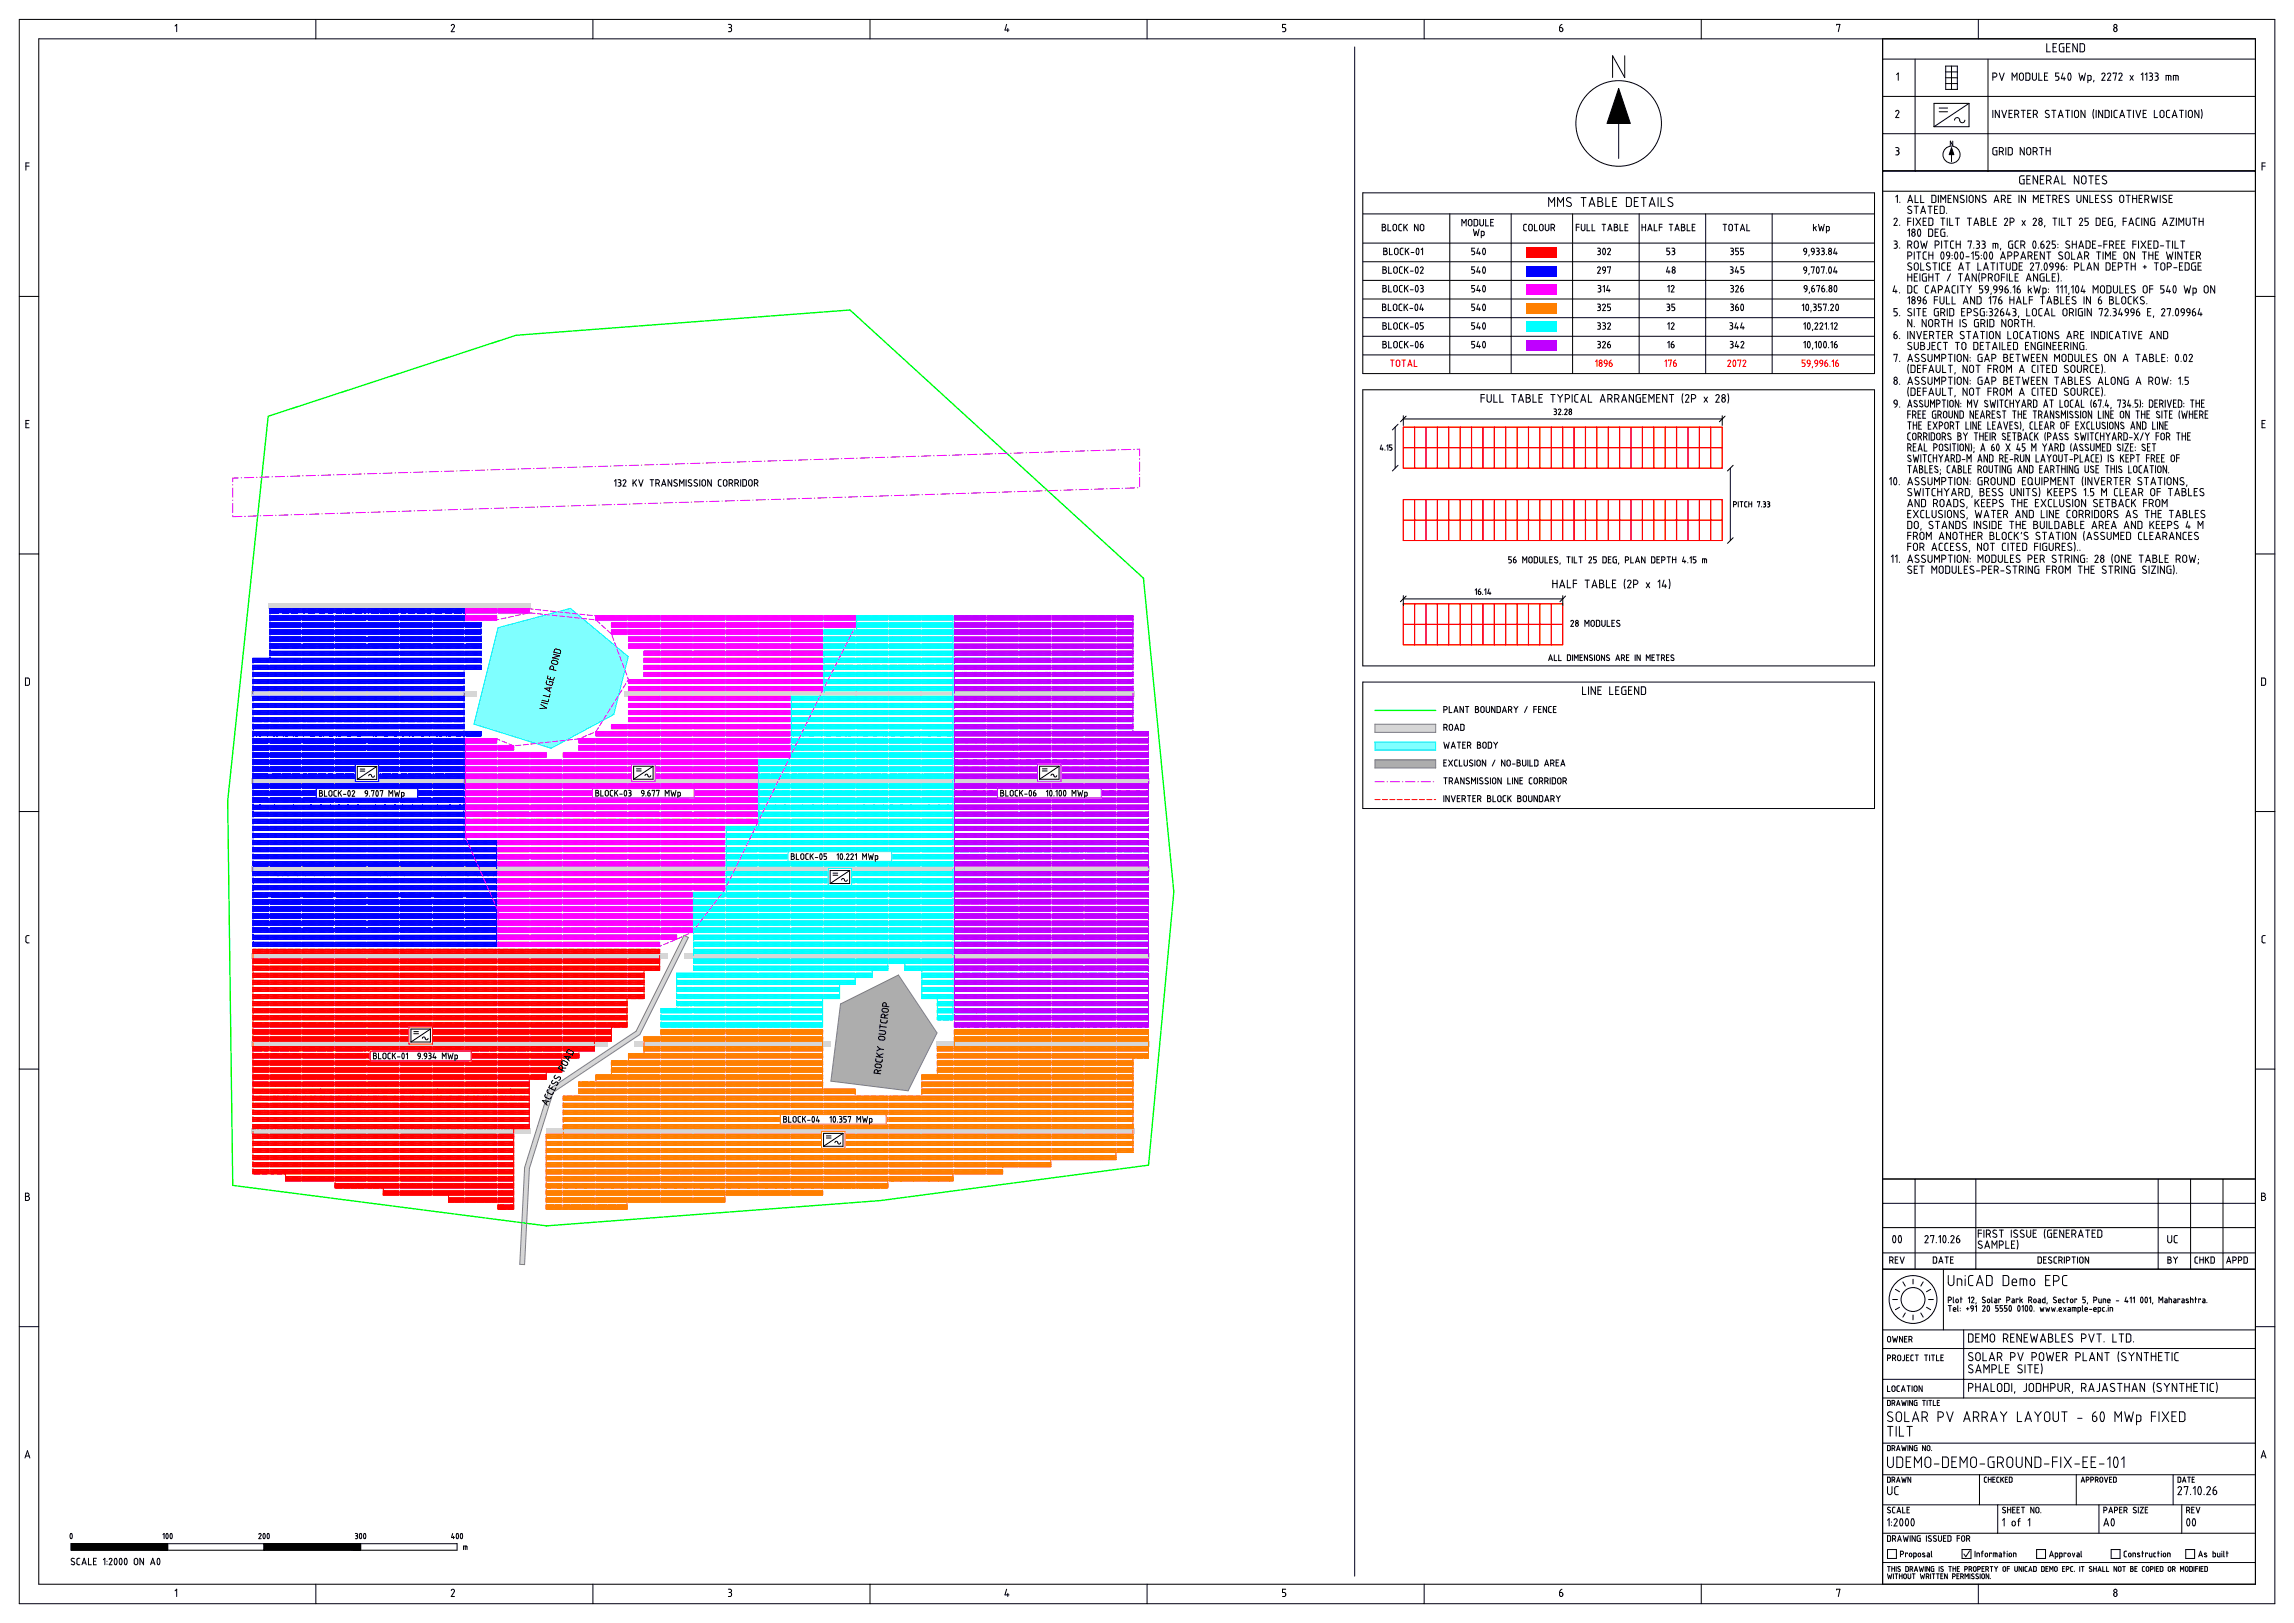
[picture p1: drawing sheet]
<svg xmlns="http://www.w3.org/2000/svg" width="1189mm" height="841mm" viewBox="0 0 1189 841" stroke-linecap="round" stroke-linejoin="round" font-family="sans-serif">
<g fill="none" stroke="#000" stroke-width=".52">
<path d="M10 10h1169v821h-1169zM91 13h1v3M164 10v10M234 13a.9 .9 0 0 1 1 0 .9 .9 0 0 1 0 1M235 14l-1 2h2M307 10v10M377 13h1a.8 .8 0 0 1 1 0 .8 .8 0 0 1-1 1M378 14h.1M378 14l1 1v1h-2M451 10v10M522 13l-1 3h2M522 15v1"/>
<path d="M594 10v10M665 16h1M665 14l1 1-1 1M666 13h-1v1h1M738 10v10M808 14h1a1 1 0 0 1 1 1 1 1 0 0 1-1 1 1 1 0 0 1-1 0zM810 13l-2 1M882 10v10M952 13h2l-1 3M1025 10v10M20 20h1149v801h-1149zM976 20v801"/>
<path d="M976 31h193M983 39l1-1v4M992 31v58M1008 34h6v12h-6zM1008 37h6M1011 34v12M1030 31v58M1033 40h1a1 1 0 0 0 1-1 1 1 0 0 0-1-1h-1v4M1036 38l1 4 2-4M1047 38a1 1 0 0 1 1 0 1 1 0 0 1 1 1v2a1 1 0 0 1-1 1 1 1 0 0 1-1-1zM1050 38h2v3l-1 1h-1zM1053 38v3a1 1 0 0 0 1 1 1 1 0 0 0 1-1v-3"/>
<path d="M1057 38v4h1M1060 40h1M1061 23v4h2M1061 38h-1v4h1M1064 25h1M1066 23h-2v4h2M1067 38h-2v2h2v1l-2 1M1069 38l-1 3h2M1070 23h-3v3l1 1h2v-2h-1M1070 40v2M1071 25h1M1072 38a1.9 1.9 0 0 1 2 2 1.9 1.9 0 0 1-2 2v-2z"/>
<path d="M1073 23h-2v4h2M1077 23v4l-3-4v4M1077 38l1 4 1-3 1 3 1-4M1078 23h2v3v1h-2zM1089 38a.9 .9 0 0 1 1 0 .9 .9 0 0 1 1 1l-2 3h2M1092 38a.9 .9 0 0 1 1 0 .9 .9 0 0 1 1 1l-2 3h2M1095 38h2l-1 4M1098 38a.8 .8 0 0 1 1 0 .8 .8 0 0 1 1 1l-2 3h2M1104 39l2 3M1106 39l-2 3M1110 39v-1v4M1112 39l1-1v4"/>
<path d="M1114 38h1a.8 .8 0 0 1 1 1 .8 .8 0 0 1-1 1M1114 40h1M1115 40v1l-1 1M1117 38h1a.8 .8 0 0 1 0 1 .8 .8 0 0 1 0 1M1117 40h1M1118 40v1l-1 1M1124 39v3M1128 39v3M976 50h193M982 58a1.1 1.1 0 0 1 2-1 .9 .9 0 0 1 0 1l-2 3h2M1005 56h4M1005 58h4"/>
<path d="M1008 43h6M1008 40h6M1020 54v12h-18M1020 54h-18v12M1020 54l-18 12M1033 57v4M1036 57v4l-2-4v4M1037 57l2 4 1-4M1041 59h1M1043 42v-4l1 2 1-2v4M1043 57h-2v4h2M1044 59h1a1 1 0 0 0 1-1 1 1 0 0 0-1-1h-1v4"/>
<path d="M1045 59l1 2M1047 57h3M1049 57v4M1051 59h1M1053 57h-2v4h2M1054 59h1a1 1 0 0 0 1-1 1 1 0 0 0-1-1h-1v4M1055 59l1 2M1062 57a1 1 0 0 0-2 0 1 1 0 0 0 0 2h2a1 1 0 0 1 0 2 1 1 0 0 1-2 0M1063 57h2M1064 57v4M1067 60h2M1070 57h3"/>
<path d="M1072 57v4M1074 57v4M1075 58v2M1075 58a1.1 1.1 0 0 1 1-1 1.1 1.1 0 0 1 1 1v2a1 1 0 0 1-1 1 1 1 0 0 1-1-1M1081 57v4l-3-4v4M1082 42l2-1-1-2h-1v4M1085 57v2v2M1085 42h.1M1086 57v4M1090 57v4l-2-4v4M1091 57l2 1v2v1h-2zM1094 57v4"/>
<path d="M1097 57h-1v1v2l1 1M1099 60h2M1102 57h2M1103 57v4M1106 57v4M1107 57l1 4 1-4M1111 59h1M1112 57h-1v4h1M1116 57v4h2M1120 57l1 1 1 2a1.1 1.1 0 0 1-2 1 1 1 0 0 1-1-1zM1123 42v-3h2v3M1124 57h-1v1v2l1 1"/>
<path d="M1126 60h2M1126 42v-3h3v3M1129 57h3M1131 57v4M1133 57v4M1134 58a1 1 0 0 1 1-1 1 1 0 0 1 1 1v2a1 1 0 0 1-1 1 1 1 0 0 1-1-1zM1140 57v4l-3-4v4M1141 57v2v2M976 69h193M982 76h1a.8 .8 0 0 1 1 1 .8 .8 0 0 1-1 1M983 78h.1M983 78l1 1v1h-2"/>
<path d="M1011 78v6M1012 73v2l-1-2v2M1013 62a1.5 1.5 0 0 1 2-1 1.5 1.5 0 0 1 1 2 1.3 1.3 0 0 0 1 1 1.3 1.3 0 0 0 1-2M1035 76l-2 1v2v1h2v-2h-1M1036 79h1a1 1 0 0 0 1-1 1.1 1.1 0 0 0-1-2h-1v4M1037 79l1 1M1040 76v4M1041 76l2 1v2l-1 1h-1zM1049 76v4l-2-4v4M1051 77a1.1 1.1 0 0 1 1 0 1.1 1.1 0 0 1 0 1v1a1 1 0 0 1-1 1 1 1 0 0 1-1-1zM1054 79h1a1 1 0 0 0 1-1 1.1 1.1 0 0 0-1-2h-1v4M1055 79l1 1"/>
<path d="M1057 76h2M1058 76v4M1060 76v4M1060 78h3M1063 76v4M1067 61l1-4 1 4M1099 61l1-4 1 4M1126 61l1-4 1 4M13 86h2M15 84h-2v4M976 89h193M976 99h193"/>
<path d="M1049 91l-2 1v2v1h2v-2h-1M1050 93h2M1052 91h-2v4h2M1056 91v4l-2-4v4M1057 93h2M1059 91h-2v4h2M1061 93h1a1.2 1.2 0 0 0 1-1 1.2 1.2 0 0 0-1-1h-1v4M1062 93l1 2M1064 95l2-4 1 4M1065 94h2M1069 91v4h1M1077 91v4l-2-4v4"/>
<path d="M1079 91l2 1v2a1.2 1.2 0 0 1-1 1 1.2 1.2 0 0 1-1-1zM1082 91h3M1084 91v4M1086 93h2M1088 91h-2v4h2M1092 91h-1a1.1 1.1 0 0 0-1 0 1.1 1.1 0 0 0 0 2l1 1a1.2 1.2 0 0 1 0 1 1.2 1.2 0 0 1-2 0M1172 86h2M1174 84h-2v4M982 114a.8 .8 0 0 1 1-1 .8 .8 0 0 1 0 1l-1 3h1M982 102l1-1v4M985 117h.1M985 105h.1"/>
<path d="M989 120l1-1v3M989 105l1-4 1 4M989 115h1M989 104h2M990 113h-1v4M991 107h-1a.9 .9 0 0 0-1 0 .9 .9 0 0 0 0 1l1 1a1 1 0 0 1 0 2 1 1 0 0 1-1-1M992 113v4M992 107h2M992 101v4h2M993 113l2 4M993 107v4M994 119a1.9 1.9 0 0 1 2 2 1.9 1.9 0 0 1-1 1l-1-1z"/>
<path d="M995 101v4h2M995 111l2-4 1 4M995 113l-2 4M996 110h2M997 115h1M998 113h-1v4h1M999 107h2M1000 119h2v3h-1h-1zM1000 113l2 1v2l-1 1h-1zM1000 107v4M1001 101l2 1v2v1h-2zM1003 109h1"/>
<path d="M1004 107h-1v4h1M1005 101v4M1005 119h-2v3h2M1006 107h2v3l-1 1h-1zM1006 105v-4l1 2 1-2v4M1006 113h2M1007 113v4M1008 119h-2v3h2v-2h-1M1009 110v1M1009 113v4M1010 103h1M1010 113v4h2"/>
<path d="M1011 101h-1v4h1M1013 113h2M1014 113v4M1015 101v4l-2-4v4M1018 101a1 1 0 0 0-2 0 1 1 0 0 0 0 2h2a1.1 1.1 0 0 1-1 2 1 1 0 0 1-1 0M1019 101v4M1020 113h2M1021 113v4M1021 102a1 1 0 0 1 1-1 1 1 0 0 1 1 1v2a1 1 0 0 1-1 1 1 1 0 0 1-1-1zM1023 117l1-4 1 4M1023 116h2M1026 101v4l-2-4v4"/>
<path d="M1027 113h1a.8 .8 0 0 1 1 1 .8 .8 0 0 1-1 1 1.1 1.1 0 0 1 1 1 1.1 1.1 0 0 1-1 1h-1zM1027 115h1M1029 101a1 1 0 0 0-2 0 1.1 1.1 0 0 0 1 2h1a1 1 0 0 1 0 2 1 1 0 0 1-2 0M1030 113v4h2M1033 115h1M1033 105l2-4 1 4M1034 104h2M1035 113h-2v4h2M1037 103h1a1 1 0 0 0 1-1 1 1 0 0 0-1-1h-1v4M1038 103l1 2M1039 114a.9 .9 0 0 1 1-1 .9 .9 0 0 1 0 1l-1 3h1M1041 103h1"/>
<path d="M1042 115h1a1 1 0 0 0 1-1 1 1 0 0 0-1-1h-1v4M1042 101h-1v4h1M1046 101v4M1048 114l2 3M1050 114l-2 3M1050 101v4l-2-4v4M1054 114a.9 .9 0 0 1 1-1 .9 .9 0 0 1 0 1l-1 3h1M1054 105v-4l1 2 1-2v4M1058 103h1M1059 101h-1v4h1M1060 117v1M1061 101h2"/>
<path d="M1062 101v4M1064 103h1a1 1 0 0 0 1-1 1 1 0 0 0-1-1h-1v4M1064 113h2M1065 113v4M1065 103l1 2M1067 113v4M1067 103h1M1068 113v4h2M1069 101h-2v4h2M1071 113h3M1072 101a1 1 0 0 0-2 0 1.1 1.1 0 0 0 1 2h1a1 1 0 0 1 0 2 1 1 0 0 1-2 0M1072 113v4"/>
<path d="M1076 101v3a1 1 0 0 0 1 1 1 1 0 0 0 1-1v-3M1078 114a.9 .9 0 0 1 1-1 .9 .9 0 0 1 0 1l-1 3h1M1082 101v4l-2-4v4M1082 113h-1v2h1v1v1h-1M1083 101v4h2M1086 103h1M1086 113l2 1v2v1h-2zM1088 101h-2v4h2M1090 115h1M1091 101a1 1 0 0 0-2 0 1 1 0 0 0 0 2h2a1 1 0 0 1 0 2 1 1 0 0 1-2 0M1091 113h-1v4h1M1094 101a.9 .9 0 0 0-1 0 1 1 0 0 0 0 2h1a1 1 0 0 1 0 2 1 1 0 0 1-2 0"/>
<path d="M1095 113l-2 1v2v1h2v-2h-1M1096 117v1M1099 102a1.1 1.1 0 0 1 1-1 1.1 1.1 0 0 1 1 1v2a1 1 0 0 1-1 1 1 1 0 0 1-1-1zM1100 115h2M1102 101h2M1102 113h-2v4M1103 101v4M1103 117l1-4 2 4M1104 116h1M1105 103h2M1105 101v4M1107 101v4"/>
<path d="M1109 103h1M1109 113h-1l-1 1v2l2 1M1110 113v4M1110 101h-1v4h1M1112 103h1a1 1 0 0 0 1-1 1 1 0 0 0-1-1h-1v4M1113 103l1 2M1113 113v4l-2-4v4M1115 101l1 4 1-3v3l1-4M1117 113l-2 1v2v1h2v-2h-1M1120 101v4M1121 117l1-4 1 4M1121 116h2"/>
<path d="M1123 101h-1a.9 .9 0 0 0-1 0 1 1 0 0 0 0 2h1a1 1 0 0 1 0 2 1 1 0 0 1-1 0M1124 103h1M1125 113h2l-2 4h2M1126 101h-2v4h2M1128 113v4M1129 117v-4l1 2 2-2v4M1133 113v3a1 1 0 0 0 1 1 1 1 0 0 0 1-1v-3M1136 113h2M1137 113v4M1140 113v4M1140 115h2M1142 113v4"/>
<path d="M982 125a.8 .8 0 0 1 1 1 .8 .8 0 0 1-1 1M982 127h.1M982 127h1v1l-1 1M985 128v1M989 127h1a1 1 0 0 0 1-1 1 1 0 0 0-1-1h-1v4M989 133h1a1 1 0 0 0 1-1 1 1 0 0 0-1-1h-1v3M990 127l1 2M991 136h-1a.9 .9 0 0 0-1 0 1 1 0 0 0 0 2h1a1 1 0 0 1 0 2 1 1 0 0 1-1 0M992 131v3M992 125h2v3a1 1 0 0 1-1 1 1 1 0 0 1-1-1zM992 136l2 1v2a1 1 0 0 1-1 1 1 1 0 0 1-1-1zM993 131h2"/>
<path d="M994 131v3M995 136v4h2M995 125l1 4 1-3 1 3 1-4M998 131h-1v3h1M1000 131v3M1000 132h2M1000 136a.9 .9 0 0 0-1 0 1 1 0 0 0 0 2h1a1 1 0 0 1 0 2 1 1 0 0 1-2 0M1002 131v3M1002 136h2M1003 136v4M1003 127h1a1 1 0 0 0 1-1 1 1 0 0 0-1-1h-1v4M1003 120h1"/>
<path d="M1005 136v4M1006 125v4M1006 131a1.9 1.9 0 0 1 2 1 1.9 1.9 0 0 1-1 2l-1-1zM1007 125h3M1008 136h-1l-1 1v2l2 1M1009 125v4M1009 131h1v2l-1-1zM1009 122h.1M1009 138h2M1010 133l-1 1M1011 136h-2v4h2M1012 132h.1"/>
<path d="M1012 134h.1M1013 125h-2v1v2l2 1M1013 131a1.9 1.9 0 0 1 2 1 1.9 1.9 0 0 1-1 2l-1-1zM1014 127h2M1014 125v4M1015 140l1-4 2 4M1015 139h2M1016 125v4M1016 131a1.9 1.9 0 0 1 2 1 1.9 1.9 0 0 1-1 2l-1-1zM1019 133h2M1019 136h2M1020 136v4"/>
<path d="M1020 125h2l-1 4M1022 131h1v3M1023 128v1M1024 134h1M1024 125h1a.8 .8 0 0 1 1 1 .8 .8 0 0 1-1 1M1025 127h.1M1025 132l1 1-1 1M1025 136v4h2M1025 127h1v1l-2 1M1026 131h-2v1h1M1027 132h.1M1027 134h.1"/>
<path d="M1027 125h1a.8 .8 0 0 1 1 1 .8 .8 0 0 1-1 1M1028 127h.1M1028 140l1-4 1 4M1028 127h1v1l-2 1M1028 139h2M1028 131a1.9 1.9 0 0 1 2 1 1.9 1.9 0 0 1-1 2l-1-1zM1031 131a1.9 1.9 0 0 1 2 1 1.9 1.9 0 0 1-1 2l-1-1zM1032 136h2M1033 136v4M1033 129v-3h2v3M1034 126v3M1035 136v4"/>
<path d="M1036 136h2M1037 134l1-3 1 3M1037 129h.1M1037 133h2M1037 136v4M1040 136v3a1 1 0 0 0 1 1 1 1 0 0 0 1-1v-3M1041 133h1a1 1 0 0 0 1-1 1 1 0 0 0-1-1h-1v3M1043 125h-2v3v1h2v-2h-1M1043 136l2 1v2v1h-2zM1044 133h1a1 1 0 0 0 1-1 1 1 0 0 0-1-1h-1v3M1046 125h-1l-1 1v2l2 1M1046 138h2"/>
<path d="M1047 127h1a1 1 0 0 0 1-1 1 1 0 0 0-1-1h-1v4M1047 134l2-3 1 3M1048 133h1M1048 136h-2v4h2M1049 127v2M1051 133h1a1 1 0 0 0 1-1 1 1 0 0 0-1-1h-1v3M1052 137a.9 .9 0 0 1 1-1 .9 .9 0 0 1 1 1l-2 3h2M1052 133l1 1M1054 125a1.9 1.9 0 0 1 1 2 1.9 1.9 0 0 1-1 2v-2zM1054 132h2M1055 137v-1h2l-1 4M1056 131h-2v3h2"/>
<path d="M1056 128v1M1058 127h1a1 1 0 0 1 1 0 1 1 0 0 1-1 1 1 1 0 0 1-1 0zM1058 140h.1M1059 125l-1 2M1059 131v3l-2-3v3M1060 136a1.9 1.9 0 0 1 1 2 1.9 1.9 0 0 1-1 2l-1-1zM1061 125h.1M1061 131h2M1061 125a.8 .8 0 0 1 1 0 .8 .8 0 0 1 0 1l-1 3h1M1062 131v3M1063 136h1v2h-1zM1064 138l-1 2"/>
<path d="M1065 125h-1v2h1v1l-1 1M1065 136h2v2h-2zM1067 127h.1M1067 128h.1M1067 138l-1 2M1069 131a1 1 0 0 0-2 0 .9 .9 0 0 0 0 1l2 1a1 1 0 0 1-1 1 1 1 0 0 1-1 0M1069 138a1 1 0 0 1 1 1 1 1 0 0 1-1 1 1 1 0 0 1-1-1v-1h1M1069 136l-1 2M1070 131a1 1 0 0 1 2 0 1 1 0 0 1 0 1v1a1 1 0 0 1-1 1 1 1 0 0 1-1-1zM1071 138h.1M1071 140h.1M1072 125a.9 .9 0 0 0-1 0 .9 .9 0 0 0 0 1l1 1a1 1 0 0 1 0 2 1 1 0 0 1-1-1"/>
<path d="M1074 131v3h1M1074 125v4M1074 127h2M1075 138h1a1 1 0 0 0 1-1 1 1 0 0 0-1-1h-1v4M1076 125v4M1077 134l1-3 1 3M1077 133h2M1077 129l2-4 1 4M1078 128h1M1079 136v4h1M1080 133h1a1 1 0 0 0 1-1 1 1 0 0 0-1-1h-1v3M1081 125h2v3v1h-2z"/>
<path d="M1082 140l1-4 1 4M1082 133v1M1082 139h2M1084 127h2M1086 125h-2v4h2M1087 131h2M1087 136v4l-2-4v4M1087 127h2M1088 131v3M1090 131v3M1090 127h2M1091 134v-3l1 2 2-2v3"/>
<path d="M1091 136l3 1v2l-1 1h-2zM1092 125h-2v4M1093 127h1a1 1 0 0 0 1-1 1 1 0 0 0-1-1h-1v4M1095 127v2M1095 138h1M1095 132h1M1097 136h-2v4h2M1097 131h-2v3h2M1097 127h1M1098 138h1a1 1 0 0 0 1-1 1 1 0 0 0-1-1h-1v4M1098 125h-1v4h1M1100 127h1"/>
<path d="M1101 131a1.1 1.1 0 0 1 1 0 1.1 1.1 0 0 1 1 1v1a1 1 0 0 1-1 1 1 1 0 0 1-1-1zM1101 136h2M1101 125h-1v4h1M1102 136v4M1104 136v4M1104 138h3M1105 127h2M1106 131v3l-2-3v3M1107 136v4M1107 125h-2v4M1108 125v4M1110 125l2 4"/>
<path d="M1110 131h2M1111 138h1M1111 131v3M1112 137v2M1112 125l-2 4M1113 127h2M1114 131v3M1114 132h2M1115 125h-2v4h2M1116 131v3M1116 125h2v3v1h-2zM1116 136h3"/>
<path d="M1117 132h1M1118 136v4M1119 131h-2v3h2M1120 127h1M1120 137a1.1 1.1 0 0 1 1-1 1.1 1.1 0 0 1 1 1v2a1 1 0 0 1-1 1 1 1 0 0 1-1-1zM1123 125h2M1123 131l1 3v-2l1 2 1-3M1123 138h1a1 1 0 0 0 1-1 1 1 0 0 0-1-1h-1v4M1124 125v4M1126 125v4M1127 139h1M1127 125v4h2"/>
<path d="M1127 131v3M1129 138h2M1130 125h2M1131 131v3l-2-3v3M1131 125v4M1131 136h-2v4h2M1132 131h2M1132 136l2 1 1 2-1 1h-2zM1133 131v3M1135 132h2M1137 131h-2v3h2M1138 136l-2 1v2v1h2v-2h-1"/>
<path d="M1138 133h1a1 1 0 0 0 1-1 1 1 0 0 0-1-1h-1v3M1139 138h1M1140 133v1M1141 136h-2v4h2M10 154h10M982 148l-1 3h2M983 150v2M983 160h-1v2h1v1l-1 1M984 152h.1M989 155l1-1v4M989 142v4M989 144h2"/>
<path d="M991 142v4M991 149l-1-1h-1v4h2v-3M992 149v2l2 1M992 160v4M992 144h1M993 160h2M994 148h-1l-1 1M994 142h-2v4h2M994 154h1v2h-1zM994 160v4M995 142v4M995 156l-1 2"/>
<path d="M997 155h1a1 1 0 0 1 1 1 1 1 0 0 1-1 1 1 1 0 0 1-1 0zM998 149v2l2 1M998 154l-1 1M998 142h-2v3l1 1h1v-2M998 160h-1v4h1M1000 148h-2v1M1000 142v4M1000 144h2M1001 152l1-4 1 4M1001 151h2M1002 142v4M1002 155h2"/>
<path d="M1003 142h2M1003 160h2M1003 160l-1 1 1 3h2v-2h-1M1004 142v4M1004 154h-2v4M1005 150h1a1 1 0 0 0 1-1 1 1 0 0 0-1-1h-1v4M1005 154v2a1.1 1.1 0 0 0 1 2 1.1 1.1 0 0 0 1-2v-2M1007 160h-1v4M1007 160a1 1 0 0 1 1 1 1 1 0 0 1-1 1h-1M1008 152l1-4 1 4M1008 151h2M1009 154v4h1"/>
<path d="M1009 160v4M1011 142l-2 4M1012 149v2l1 1M1012 160h-2v4l2-1v-3M1012 154v4h1M1013 148h-1v1M1015 148v4M1015 142h2M1016 148h2M1016 142v4M1017 148v4M1017 158l2-4 1 4"/>
<path d="M1018 156h2M1018 160h-1v4h1M1018 146l2-4 1 4M1019 145h1M1019 148l2 2M1021 150v2M1021 160a1 1 0 0 1 1 1 1 1 0 0 1-1 1h-1M1021 160h-1v4M1022 148l-1 2M1023 154v4l-2-4v4M1024 142v4l-2-4v4M1025 154h2v3h-1l-1 1z"/>
<path d="M1026 141l-1 3 1 2M1027 144h1a1 1 0 0 0 1-1 1 1 0 0 0-1-1h-1v4M1027 160h1M1027 160l-1 1 1 3h1v-2M1028 148h-2v2h1l1 1-1 1h-1M1029 149a.8 .8 0 0 1 1-1 .8 .8 0 0 1 0 1M1029 149v1h1M1030 144h2a1 1 0 0 0 1-1 1 1 0 0 0-1-1h-2v4M1030 149v1M1030 150l-1 2M1031 155l1-1v4M1031 160h1"/>
<path d="M1032 144l1 2M1032 160a.8 .8 0 0 1 1 1 .8 .8 0 0 1-1 1M1032 152v1M1033 154h2l-1 4M1033 149l1 1h1v-1M1033 149a.8 .8 0 0 1 1-1 .8 .8 0 0 1 1 1M1034 142a1 1 0 0 1 1 0 1 1 0 0 1 1 1v2a1 1 0 0 1-1 1 1 1 0 0 1-1-1zM1035 150l-1 2M1036 155h1a1 1 0 0 1 1 1 1 1 0 0 1-1 1 1 1 0 0 1-1 0zM1036 149v1h2M1036 149a.8 .8 0 0 1 1-1 .8 .8 0 0 1 1 1M1037 154l-1 1"/>
<path d="M1037 144h2M1038 149v1M1038 150l-1 2M1038 160l-1 2M1039 142h-2v4M1039 150h1a1 1 0 0 1 1 1 1 1 0 0 1-1 1 1 1 0 0 1-1-1zM1040 142v4M1040 148l-1 2M1041 160l-1 3h2M1041 142v4h2M1042 155h2M1042 154v4"/>
<path d="M1042 152h.1M1043 160h1M1043 149l1-1v4M1044 154v4M1044 160a.8 .8 0 0 1 1 1 .8 .8 0 0 1-1 1M1044 144h2M1045 158l1-4 1 4M1045 156h2M1045 150h1a1 1 0 0 1 1 1 1 1 0 0 1 0 1 1.1 1.1 0 0 1-2-1zM1046 142h-2v4h2M1047 148l-2 2M1049 154v4h1"/>
<path d="M1050 146l1-4 2 4M1050 160v4h2M1050 145h2M1051 148v4M1052 155h1M1052 150l1 2M1053 149l-2 2M1053 154h-1v4M1054 148l1 4 1-3 1 3v-4M1056 142v4l-2-4v4M1057 154h3M1057 160h1"/>
<path d="M1057 160v3l1 1M1058 142l-1 1v2l1 1M1058 142h1M1059 154v4M1059 152l1-1v-2h-1v4M1059 144v2h-1M1061 142v4h1M1061 158l1-4 1 4M1061 156h2M1062 150h.1M1062 151v1M1063 160v4h2"/>
<path d="M1064 144h1M1065 154h1a.8 .8 0 0 1 0 1 1 1 0 0 1 1 1 1.1 1.1 0 0 1-1 2h-1zM1065 155h1M1065 142h-1v4h1M1066 149l1-1v4M1066 141l1 3-1 2M1068 149l1-1v4M1068 154v4h2M1068 145v1M1070 149l1-1v4M1071 155h1M1072 152v1"/>
<path d="M1073 154h-2v4h2M1074 160a1 1 0 0 1 1 1 1 1 0 0 1-1 1h-2M1074 160h-2v4M1074 149v-1v4M1074 155l1 1a1 1 0 0 1 0 2 1 1 0 0 1-1-1M1076 154h-1a.9 .9 0 0 0-1 0 .9 .9 0 0 0 0 1M1076 160v4M1076 148a1.9 1.9 0 0 1 2 2 1.9 1.9 0 0 1-2 2v-2zM1078 160h1M1078 160l-1 1M1079 148v3h2M1080 150v2"/>
<path d="M1080 154v4M1080 160v4M1083 154v4l-2-4v4M1084 160v4l-2-4v4M1085 152v-4l1 2 1-2v4M1087 157a1 1 0 0 0 2 0 1 1 0 0 0 0-1 1 1 0 0 0-1-1v2M1089 148a1.1 1.1 0 0 1 1 0 1.1 1.1 0 0 1 1 1v2a1 1 0 0 1-1 1 1 1 0 0 1-1-1zM1089 154l-2 1M1093 154h1a.8 .8 0 0 1 1 1 .8 .8 0 0 1-1 0 1 1 0 0 1 1 1 1.1 1.1 0 0 1-1 2h-1zM1093 155h1M1094 149l-1-1h-1v4h2v-3M1095 160h1"/>
<path d="M1095 148v3a1 1 0 0 0 1 1 1 1 0 0 0 1-1v-3M1096 160a.8 .8 0 0 1 1 1 .8 .8 0 0 1-1 1h1l-1 2M1097 154v4h1M1099 148v4h1M1099 160l-1 3h2M1100 154h1l1 2a1.1 1.1 0 0 1-1 2 1.1 1.1 0 0 1-1-2zM1102 150h1M1103 148h-1v4h1M1105 154h-2v1v2l2 1M1106 154v4M1106 148a.9 .9 0 0 0-1 0 1 1 0 0 0 0 2h1a1 1 0 0 1 0 2 1 1 0 0 1-1-1M1107 155l1 3"/>
<path d="M1108 154l-2 2M1108 160l-1 2M1111 148a1 1 0 0 1 1 0 1 1 0 0 1 1 1v2a1 1 0 0 1-1 1 1 1 0 0 1-1-1zM1111 154a1 1 0 0 0-2 0 .9 .9 0 0 0 1 1l1 1a1 1 0 0 1 0 2 1.1 1.1 0 0 1-2-1M1113 157v1M1114 150h2M1115 160h-2v4h2M1116 148h-2v4M1122 148h-2v2h1l1 1-1 1h-1M1124 148l-1 3h2M1124 150v2M1127 148a1.9 1.9 0 0 1 1 2 1.9 1.9 0 0 1-1 2l-1-2z"/>
<path d="M1132 148l1 4 1-3v3l1-4M1137 152l1-1v-2h-1v4M1137 160l-1 2M1140 160l-1 3h2M1143 148h1v3a1 1 0 0 1-1 1 1 1 0 0 1-1-1zM1148 148v4l-2-4v4M1169 154h10M982 173a1 1 0 0 1 1 1 1 1 0 0 1 0 1 1 1 0 0 1-1 0zM983 172l-1 1M985 163v1M985 175v1M989 172v4"/>
<path d="M991 160h-1a.9 .9 0 0 0-1 0 .9 .9 0 0 0 0 1l1 1a1 1 0 0 1 0 2 1 1 0 0 1-1-1M991 178h-1a.9 .9 0 0 0-1 0 .9 .9 0 0 0 0 1l1 1a1 1 0 0 1 0 1 1 1 0 0 1-1 0M991 166v3l-2-3v3M992 177v3a1 1 0 0 0 1 1 1 1 0 0 0 1-1v-3M992 169h.1M992 172v4l-2-4v4M993 172l2 4 1-4M995 177h1a.8 .8 0 0 1 1 1 .8 .8 0 0 1-1 1 1.1 1.1 0 0 1 2 1 1.1 1.1 0 0 1-2 1h-1zM995 179h1M997 162h1M997 173h1M998 166v3l-2-3v3"/>
<path d="M999 172h-2v4h2M1000 168a1 1 0 0 0 1 1 1 1 0 0 0 1-1M1000 168v-1a1 1 0 0 1 1-1 1 1 0 0 1 1 1v1M1000 174h1a1 1 0 0 0 1-1 1 1 0 0 0-1-1h-1v4M1000 177v4h-1M1001 174l1 2M1001 179h2M1003 168h1a1 1 0 0 0 1-1 1 1 0 0 0-1-1h-1v3M1003 177h-2v4h2M1003 172h3M1004 168l1 1M1004 172v4"/>
<path d="M1006 177h-1l-1 1v3h2M1006 166h2M1007 173h1M1007 162l1 2M1007 177h2M1007 166v3M1008 177v4M1008 172h-1v4h1M1010 166v3M1010 167h2M1010 174h1a1 1 0 0 0 1-1 1 1 0 0 0-1-1h-1v4M1011 174l1 2"/>
<path d="M1012 166v3M1013 177h2M1014 177v4M1016 166v3M1017 162h1M1017 178a1.1 1.1 0 0 1 1-1 1.1 1.1 0 0 1 1 1v2a1 1 0 0 1-1 1 1 1 0 0 1-1-1zM1018 172a1 1 0 0 0-2 0 .9 .9 0 0 0 0 1l2 1a1.1 1.1 0 0 1-1 2 1 1 0 0 1-1-1M1019 166a1 1 0 0 0-2 0 .9 .9 0 0 0 1 1l1 1a1 1 0 0 1 0 1 1 1 0 0 1-2 0M1019 172h2M1020 172v4M1023 176l1-4 1 4M1023 177l2 1v2v1h-2z"/>
<path d="M1023 174h2M1025 160a1 1 0 0 0-2 0 .9 .9 0 0 0 0 1l2 1a1.1 1.1 0 0 1-1 2 1 1 0 0 1-1-1M1025 166h-2v3h1h1v-2M1026 179h2M1026 172h2M1027 168h1a1 1 0 0 0 1-1 1 1 0 0 0-1-1h-1v3M1027 172v4M1028 168l1 1M1028 177h-2v4h2M1029 177h2M1030 162h.1M1030 163h.1"/>
<path d="M1030 172v4M1030 166v3M1030 177v4M1031 166h2v3h-2zM1031 162h1M1031 172h2v2a1.1 1.1 0 0 1-1 2 1.1 1.1 0 0 1-1-2zM1032 162h1v1l-2 1M1034 161a.9 .9 0 0 1 1-1 .9 .9 0 0 1 0 1l-1 3h2M1036 177v4M1036 172v4l-2-4v4M1037 162h1a1 1 0 0 1 1 0 1 1 0 0 1-1 1 1 1 0 0 1-1 0zM1038 177v4h1"/>
<path d="M1040 166v3l-3-3v3M1041 172v4h1M1041 179h1M1041 168v-1a1 1 0 0 1 1-1 1 1 0 0 1 1 1v1M1041 168a1 1 0 0 0 1 1 1 1 0 0 0 1-1M1041 162v2M1042 177h-1v4h1M1043 177l3 1v2l-1 1h-2zM1043 173v1M1043 162h1M1044 173a1 1 0 0 1 1-1 1 1 0 0 1 1 1v1a1.1 1.1 0 0 1-1 2 1.1 1.1 0 0 1-1-2M1044 162h1v1l-2 1"/>
<path d="M1044 168h1a1 1 0 0 0 1-1 1 1 0 0 0-1-1h-1v3M1045 168l1 1M1046 164v1M1047 166h3M1049 172h-2v1v2l2 1M1049 166v3M1050 179h1M1050 176l1-4 1 4M1050 174h2M1051 166v3M1051 167h2M1051 177h-1v4h1"/>
<path d="M1053 166v3M1053 160a1.1 1.1 0 0 1 2 0 1.1 1.1 0 0 1 0 1v2a1 1 0 0 1-1 1 1 1 0 0 1-1-1zM1054 172h2M1054 169h.1M1055 172v4M1055 177v4l-2-4v4M1057 172v4M1058 177l-2 1v2l1 1h1v-2h-1M1058 172a1.1 1.1 0 0 1 2 0 1.1 1.1 0 0 1 0 1v1a1.1 1.1 0 0 1-1 2 1.1 1.1 0 0 1-1-2zM1059 177v4M1060 164l1-4 1 4M1060 163h2"/>
<path d="M1063 177v4l-2-4v4M1064 172v4l-2-4v4M1064 179h1M1066 177h-2v4h2M1067 172a1 1 0 0 0-2 0 .9 .9 0 0 0 0 1l2 1a1.1 1.1 0 0 1-1 2 1 1 0 0 1-1-1M1067 179h1M1069 177h-2v4h2M1070 160h1v3a1 1 0 0 1-1 1 1 1 0 0 1-1-1zM1070 180h1a1.1 1.1 0 0 0 1-2 1 1 0 0 0-1-1h-1v4M1071 179l1 2M1071 176l1-4 2 4M1071 174h2"/>
<path d="M1073 177v4M1074 162l1 2M1075 174h1a1 1 0 0 0 1-1 1 1 0 0 0-1-1h-1v4M1076 174l1 2M1077 177v4l-3-4v4M1077 161v2M1078 173h2M1079 162v2h-1l-1-1M1080 177l-2 1v2v1h2v-2h-1M1080 172h-2v4h2M1084 172v4M1087 172v4l-2-4v4"/>
<path d="M1088 160h2l-1 4M1089 172h2v3h-1l-1 1zM1091 161a.9 .9 0 0 1 1-1 .9 .9 0 0 1 0 1l-1 3h2M1092 172v4M1094 163v1M1095 172h-1l-1 1v2l2 1M1095 164h1M1095 162h1M1096 176l1-4 2 4M1097 174h1M1099 162v2M1100 172h2"/>
<path d="M1101 172v4M1102 160h1v2h-1zM1103 162l-1 2M1103 172v4M1105 160h1v2h-1zM1105 172l1 4 1-4M1106 162l-1 2M1107 162h1a1 1 0 0 1 1 0 1 1 0 0 1-1 1 1 1 0 0 1-1 0zM1108 173h2M1110 172h-2v4h2M1113 162h1M1114 176l1-4 2 4"/>
<path d="M1115 174h1M1116 164v1M1120 172v4l-2-4v4M1120 161a.9 .9 0 0 1 1-1 .9 .9 0 0 1 1 1l-2 3h2M1121 172h2v3l-2 1zM1123 160h2l-1 4M1126 163v1M1128 160a1.9 1.9 0 0 1 1 2 1.9 1.9 0 0 1-1 2l-1-2zM1131 160h1v2h-1zM1132 162l-1 2M1134 160h1v2h-1zM1135 162l-1 2"/>
<path d="M1136 162h1a1 1 0 0 1 1 0 1 1 0 0 1-1 1 1 1 0 0 1-1 0zM1141 162v2M982 184h1l-1 3M985 187h.1M985 199h.1M989 187l1-3 1 3M989 199l1-4 1 4M989 186h2M989 198h2M989 189v2v2M990 189l2 1v2v1h-2zM994 191h1"/>
<path d="M994 184a.9 .9 0 0 0-1 0 .9 .9 0 0 0 0 1l1 1a1 1 0 0 1 0 1 1 1 0 0 1-2 0M994 196a.9 .9 0 0 0-1 0 .9 .9 0 0 0 0 1l1 1a1 1 0 0 1 0 1 1 1 0 0 1-2 0M995 189h-1v4h1M997 191h1M998 184h-1a.9 .9 0 0 0-1 0 .9 .9 0 0 0 0 1l1 1a1 1 0 0 1 0 1 1 1 0 0 1-1 0M998 196h-1a.9 .9 0 0 0-1 0 .9 .9 0 0 0 0 1l1 1a1 1 0 0 1 0 1 1 1 0 0 1-1 0M998 189h-1v4M999 184v2a1 1 0 0 0 1 1 1 1 0 0 0 1-1v-2M999 195v3a1 1 0 0 0 1 1 1 1 0 0 0 1-1v-3M1000 193l1-4 1 4M1000 192h2M1003 187v-3l1 2 1-2v3"/>
<path d="M1003 199v-4l1 3 1-3v4M1003 189v3a1 1 0 0 0 1 1 1 1 0 0 0 1-1M1006 189v3M1006 186h1a1 1 0 0 0 1-1 1 1 0 0 0-1-1h-1v3M1006 198h1a1.1 1.1 0 0 0 1-2 1 1 0 0 0-1-1h-1v4M1007 189v4h1M1010 184h2M1010 189h2M1010 195h2M1011 184v3M1011 189v4M1011 195v4"/>
<path d="M1013 184v3M1013 195v4M1013 193v1M1015 184a1.1 1.1 0 0 1 1 0 1.1 1.1 0 0 1 0 1v1a1 1 0 0 1-1 1 1 1 0 0 1-1-1zM1015 196a1.1 1.1 0 0 1 1-1 1.1 1.1 0 0 1 0 1v2a1 1 0 0 1-1 1 1 1 0 0 1-1-1zM1019 189v4l-2-4v4M1020 184v3l-2-3v3M1020 195v4l-2-4v4M1021 185h.1M1021 187h.1M1021 197h.1M1021 199h.1"/>
<path d="M1021 189l2 1v2a1 1 0 0 1-1 1 1 1 0 0 1-1-1zM1024 189h2M1025 189v4M1027 184h-2v3h1h1v-2M1027 195l-2 1v2l1 1h1v-2M1028 187l2-3 1 3M1028 199l2-4 1 4M1029 186h2M1029 198h2M1030 191h2M1032 189h-2v4M1032 186h1a1 1 0 0 0 1-1 1 1 0 0 0-1-1h-1v3"/>
<path d="M1032 198h1a1.1 1.1 0 0 0 1-2 1 1 0 0 0-1-1h-1v4M1033 181l1-4 1 4M1033 180h2M1033 191h1a1 1 0 0 0 1-1 1 1 0 0 0-1-1h-1v4M1034 191l1 2M1037 190a1 1 0 0 1 1-1 1 1 0 0 1 1 1v2a1 1 0 0 1-1 1 1 1 0 0 1-1-1zM1038 184h2a.8 .8 0 0 1 0 1 1 1 0 0 1 1 1 1 1 0 0 1-1 1h-2zM1038 195h2a.8 .8 0 0 1 0 1 .8 .8 0 0 1 0 1 1.1 1.1 0 0 1 1 1 1.1 1.1 0 0 1-1 1h-2zM1038 185h2M1038 197h2M1040 193v-4l1 2 1-2v4M1042 185h1"/>
<path d="M1042 197h1M1043 184h-1v3h1M1043 195h-1v4h1M1045 184h2M1045 195h2M1046 184v3M1046 195v4M1047 193l1-4 1 4M1047 192h2M1048 184l1 3 1-2 1 2v-3M1048 195l1 4 1-2 1 2v-4M1053 185h1"/>
<path d="M1053 197h1M1054 184h-1v3h1M1054 195h-1v4h1M1055 189h-1l-1 1v3h2M1056 185h1M1056 197h1M1056 189v4M1057 184h-1v3h1M1057 195h-1v4h1M1057 189h2M1058 189v4M1061 184v3l-2-3v3"/>
<path d="M1061 195v4l-2-4v4M1061 191h1M1062 189h-1v4h1M1064 189l2 1v2l-1 1h-1zM1065 187v-3l1 2 1-2v3M1065 195h2M1066 195v4M1068 199l1-4 2 4M1069 198h1M1069 184a1 1 0 0 1 1 0 1 1 0 0 1 1 1v1a1 1 0 0 1-1 1 1 1 0 0 1-1-1zM1072 189h-1a.9 .9 0 0 0-1 0 1 1 0 0 0 0 2h1a1 1 0 0 1 0 2 1 1 0 0 1-1 0M1072 184h2v3h-2z"/>
<path d="M1072 195h1a.8 .8 0 0 1 1 1 .8 .8 0 0 1-1 1 1.1 1.1 0 0 1 1 1 1.1 1.1 0 0 1-1 1h-1zM1072 197h1M1073 190a1.1 1.1 0 0 1 2-1 1 1 0 0 1 0 1v2a1 1 0 0 1-1 1 1 1 0 0 1-1-1zM1075 184v2a1 1 0 0 0 1 1 1 1 0 0 0 1-1v-2M1075 195v4h2M1077 189v3a1 1 0 0 0 1 1 1 1 0 0 0 1-1v-3M1078 197h2M1079 184v3h1M1080 191h1a1 1 0 0 0 1-1 1 1 0 0 0-1-1h-1v4M1080 195h-2v4h2M1081 181h.1M1081 191l1 2"/>
<path d="M1082 185h1M1083 196a1 1 0 0 0-2 0 .9 .9 0 0 0 1 1l1 1a1 1 0 0 1 0 1 1 1 0 0 1-2 0M1083 184h-1v3h1M1085 189h-1l-1 1v3h2M1086 191h2M1086 184a1 1 0 0 0-1 0 1 1 0 0 0 0 1l1 1a1 1 0 0 1 0 1 1 1 0 0 1-1 0M1087 199l2-4 1 4M1088 198h2M1088 189h-2v4h2M1089 189l1 2-1 2M1091 193h.1M1091 184a1.1 1.1 0 0 1 1 0 1.1 1.1 0 0 1 1 1v1a1 1 0 0 1-1 1 1 1 0 0 1-1-1z"/>
<path d="M1091 195v4h2M1095 196h1v2a1 1 0 0 1-1 1 1 1 0 0 1-1-1zM1096 184v3l-2-3v3M1100 195v4l-3-4v4M1100 187l2-3 1 3M1101 186h1M1103 195l-2 1v2v1h2v-2h-1M1107 184h2M1107 199l1-4 2 4M1107 198h2M1108 184v3M1110 187l2-3 1 3"/>
<path d="M1111 186h1M1114 198h1a1.1 1.1 0 0 0 1-2 1 1 0 0 0-1-1h-1v4M1114 184h1a.8 .8 0 0 1 1 0 .8 .8 0 0 1-1 1 1 1 0 0 1 1 1 1 1 0 0 1-1 1h-1zM1114 185h1M1115 198l1 1M1117 184v3h2M1119 196a1 1 0 0 0-1-1 1 1 0 0 0-1 1v2a1 1 0 0 0 1 1 1 1 0 0 0 1-1M1119 196v2M1120 185h2M1120 195l1 4 1-2 1 2 1-4M1122 184h-2v3h2M1123 185h.1"/>
<path d="M1123 187h.1M1125 197h.1M1125 199h.1M1128 184a1.9 1.9 0 0 1 1 1 1.9 1.9 0 0 1-1 2l-1-1zM1129 196l1-1v4M1130 187h.1M1131 199h.1M1132 184a1.9 1.9 0 0 1 1 1 1.9 1.9 0 0 1-1 2v-1zM1134 195h-2v2h2v1v1h-2M1135 184a.9 .9 0 0 1 1 0 .9 .9 0 0 1 0 1l-1 2h1M13 220h2M15 218h-2v4h2"/>
<path d="M982 208h1v1h-1zM983 209l-1 2M985 211h.1M989 211l1-4 1 4M989 215h1M989 219h1M989 210h2M989 201v2v2M990 219v3M990 213h-1v4M990 201l2 1v2v1h-2zM991 215h1"/>
<path d="M992 219v3M992 210l1 1M992 213h-1v4M992 213a.9 .9 0 0 1 1 1 .9 .9 0 0 1-1 1M992 215l1 2M993 207l-1 1 1 1M993 208h1M993 210h1l-1 1M993 219v3M994 203h1M994 215h1M995 210l1 1"/>
<path d="M995 201h-1v4h1M995 213h-1v4h1M995 207v1l1 1M995 208h1M996 219h-2v3h2M996 210v1M997 215h1M997 203h1M998 207v3a.9 .9 0 0 0 1 1 .9 .9 0 0 0 0-1v-3M998 213h-1v4h1M998 201h-1v4M1000 205l1-4 1 4"/>
<path d="M1000 204h2M1000 211v-4l2 2 1-2v4M1001 219h-2v3h2M1002 219l2 3M1003 215v2h-1M1003 213l-1 1v2v1M1003 201v3a1 1 0 0 0 1 1 1 1 0 0 0 1-1M1004 209h1M1004 219l-2 3M1004 215h1M1005 207h-1v4M1005 207a.9 .9 0 0 1 0 1 .9 .9 0 0 1 0 1"/>
<path d="M1005 213a.9 .9 0 0 1 1 1 .9 .9 0 0 1-1 1M1005 213h-1v4M1005 215l1 2M1006 201v3M1006 219a.9 .9 0 0 1 1 1 .9 .9 0 0 1-1 1M1006 219h-1v3M1007 207h1M1007 201v4h1M1007 207v4M1007 213l2 1v2a.9 .9 0 0 1-1 1 .9 .9 0 0 1-1-1zM1008 219h2v2a.9 .9 0 0 1-1 1 .9 .9 0 0 1-1-1zM1009 207v4"/>
<path d="M1010 201h2M1010 213v3a.9 .9 0 0 0 1 1 .9 .9 0 0 0 1-1v-3M1011 208h1v2a.9 .9 0 0 1-1 1 .9 .9 0 0 1-1-1zM1011 201v4M1012 219a.9 .9 0 0 1 1 1 .9 .9 0 0 1-1 1M1012 219h-1v3M1013 205v1M1014 219h1M1014 219v3M1015 213v4l-2-4v4M1015 207v4l-2-4v4M1016 209h.1"/>
<path d="M1016 211h.1M1017 217v-1v-2l-1-1v4h1M1019 219v3h1M1019 201v4l-2-4v4M1020 211v-4l1 2 1-2v4M1021 201l2 1v2a1 1 0 0 1-1 1 1 1 0 0 1-1-1zM1021 219v3M1023 213v4l-2-4v4M1023 207l1 4 1-4M1024 215h1M1024 201h2M1024 219v3l-2-3v3"/>
<path d="M1025 201v4M1025 213h-1v4h1M1026 217l1-4 1 4M1027 216h1M1027 219h-2v3h2M1028 210l2 1M1029 207v1l1 1M1029 208h1M1030 215h.1M1030 210v1M1030 219v3h2M1030 203h2"/>
<path d="M1030 213v4M1030 213a.9 .9 0 0 1 1 1 .9 .9 0 0 1-1 1M1031 215v2M1031 207l1 4 1-2 1 2v-4M1032 201h-2v4M1032 215h2M1033 203h1a1 1 0 0 0 1-1 1 1 0 0 0-1-1h-1v4M1034 213h-2v4h2M1034 219h-1v3h1M1034 203l1 2M1035 216h1M1035 207v4"/>
<path d="M1035 215l2 1-1 1M1036 213l-1 1M1036 213l1 1M1036 207h2M1037 202a1 1 0 0 1 1-1 1 1 0 0 1 1 1v2a1 1 0 0 1-1 1 1 1 0 0 1-1-1zM1037 207v4M1038 213h2M1038 219l1 3 2-3M1039 213v4M1040 207h1M1040 207l-1 1v2l2 1M1040 205v-4l1 2 1-2v4"/>
<path d="M1042 207v4M1042 209h1M1043 219h-1v3h1M1043 213h2M1043 207v4M1044 213v4M1045 207l1 2M1045 219h-1l1 1M1045 219h1M1046 209v2M1046 215h2M1046 213v4"/>
<path d="M1047 205l1-4 1 4M1047 207l-1 2M1047 204h2M1047 219v3M1048 213v4M1048 211l1-4 1 4M1048 210h2M1049 215h1M1050 213h-1v4h1M1051 209h1M1052 207h-1v4M1052 207a.9 .9 0 0 1 1 1 .9 .9 0 0 1-1 1"/>
<path d="M1052 209l1 2M1053 219h.1M1053 219h-1v3h1M1054 213h1M1055 213v4M1055 219v3h1M1055 201h-1l-1 1v2l2 1M1055 207h-1v4l2-1v-2l-1-1M1056 201v4M1057 215h.1M1057 201h2M1057 213a.9 .9 0 0 1 1 1 .9 .9 0 0 1-1 1"/>
<path d="M1057 213v4M1058 215v2M1058 201v4M1058 219h-1v3h1M1059 211l1-4 1 4M1059 217l1-4 2 4M1059 210h2M1060 216h1M1061 203h1M1062 207h2M1062 201h-1v4h1M1063 207v4"/>
<path d="M1064 219a.9 .9 0 0 1 1 1 .9 .9 0 0 1-1 1M1064 201l2 1v2l-1 1h-1zM1064 219h-1v3M1064 213v4l-1-4v4M1065 216h2M1066 215l1 1v1M1066 213v1M1066 213l1 1M1068 207v4h1M1068 219h2v2a.9 .9 0 0 1-1 1 .9 .9 0 0 1-1-1zM1068 217v-4l1 2 1-2v4M1070 208h2v2a.9 .9 0 0 1-1 1 .9 .9 0 0 1-1-1z"/>
<path d="M1072 213v4M1072 201h-1a.9 .9 0 0 0-1 0 1 1 0 0 0 0 2h1a1 1 0 0 1 0 2 1 1 0 0 1-1-1M1072 219h-1v3M1073 216h1M1073 215l1 1v1M1073 213v1M1073 213l1 1M1073 202a1.1 1.1 0 0 1 2-1 1 1 0 0 1 0 1v2a1 1 0 0 1-1 1 1 1 0 0 1-1-1zM1074 207l-1 1v2l1 1M1074 207h.1M1075 211l2-4 1 4M1075 216h2"/>
<path d="M1076 210h1M1076 215l1 1v1M1076 213l-1 1h1M1076 213l1 1M1077 201v3a1 1 0 0 0 1 1 1 1 0 0 0 1-1v-3M1077 219h-1v3h1M1078 213v4M1078 219l2 3M1079 207v4h1M1080 213l1 1v2a.9 .9 0 0 1-1 1 .9 .9 0 0 1-1-1zM1080 203h1a1 1 0 0 0 1-1 1 1 0 0 0-1-1h-1v4M1080 219l-2 3"/>
<path d="M1081 203l1 2M1082 219v3M1082 219h1M1084 207v4M1084 213v4l-2-4v4M1084 219v3h1M1085 201h-1l-1 1v2l2 1M1085 209h1a.8 .8 0 0 1 1 1 .8 .8 0 0 1-1 1 .8 .8 0 0 1-1-1zM1086 208l-1 1M1086 203h2M1087 219v2a.9 .9 0 0 0 0 1 .9 .9 0 0 0 1-1v-2M1087 208l2-1-1 4"/>
<path d="M1087 213v4h2M1088 201h-2v4h2M1089 201l1 2-1 2M1090 211h.1M1090 213v4M1090 219h-1l1 1M1090 219h1M1091 205h.1M1092 207l-1 3h2M1092 219v3M1092 209v2M1093 213v4l-2-4v4"/>
<path d="M1093 220a.9 .9 0 0 1 1-1 .9 .9 0 0 1 1 1v1a.9 .9 0 0 1-1 1 .9 .9 0 0 1-1-1M1093 220v1M1094 215h1M1094 211v1M1095 213h-1v4h1M1098 208l1-1-1 4M1098 219v3l-2-3v3M1099 213l2 1v2a.9 .9 0 0 1-1 1 .9 .9 0 0 1-1-1zM1100 219h-1v1M1100 219h1M1100 207h1M1100 209l2 1"/>
<path d="M1101 207a.7 .7 0 0 1 1 1 .7 .7 0 0 1-1 1M1101 210h.1M1102 210l-2 1M1103 207v3h1M1103 213v4l-1-4v4M1104 209v2M1105 211h.1M1107 213h2M1108 213v4M1108 207h-1v2h1v1l-1 1M1109 207v4M1109 219v3l-2-3v3"/>
<path d="M1110 213v4M1110 215h2M1110 209h.1M1110 211h.1M1111 219h-1v3h1M1111 219h1v3h-1M1112 213v4M1113 215h1M1114 213h-1v4h1M1115 207h-1v4l2-1v-2l-1-1M1116 219v3h1M1117 209h1"/>
<path d="M1118 216h1M1118 215l1 1v1M1118 219v3M1118 207h-1v4h1M1118 213v1M1118 213l1 1M1119 209h1M1120 207a.9 .9 0 0 1 1 1 .9 .9 0 0 1-1 1M1120 207h-1v4M1120 209l1 2M1120 213v4M1121 219v3l-2-3v3"/>
<path d="M1121 213h2M1122 207v4M1122 213v4M1123 207l1 4 1-4M1123 219h-1v3h1M1124 215h1M1126 213h-2v4h2M1126 209h1M1128 207h-2v4h2M1130 213v4M1130 207h-1v4l2-1v-2l-1-1M1131 213v4l1-3 1 3 1-4"/>
<path d="M1132 209h.1M1132 211h.1M1135 213v4M1135 215h1M1135 207h2M1136 207v4M1136 213v4M1137 215h2M1138 209h2M1138 207v4M1139 213h-2v4h2M1140 207v4"/>
<path d="M1140 215h1M1141 213a.9 .9 0 0 1 1 1 .9 .9 0 0 1-1 1M1141 213h-1v4M1141 209h1M1141 215l1 2M1142 207h-1v4h1M1143 215h1M1144 213h-1v4h1M1172 220h2M1174 218h-2v4h2M989 239h1M989 232h1"/>
<path d="M989 224v1v2l1 1M989 236v1l1 1M989 236h1M989 224h1M990 230h-1v4M990 230a.9 .9 0 0 1 0 1 .9 .9 0 0 1 0 1M990 232v2M990 238v1M991 225h2v2a.9 .9 0 0 1-1 1 .9 .9 0 0 1-1-1zM992 220h1M992 232h1M992 236v3l1-2 1 2v-3"/>
<path d="M993 230h-1v4h1M994 226h1M994 234l1-4 1 4M994 233h2M994 220h1M995 224h-1v4M995 224a.9 .9 0 0 1 1 1 .9 .9 0 0 1-1 1M995 226l1 2M995 236v3M997 236h1M997 226h1M997 230v4h2"/>
<path d="M997 236v3M998 224h-1v4M998 224a.9 .9 0 0 1 1 1 .9 .9 0 0 1-1 1M998 226l1 2M999 220h1M1000 224v4M1000 236h-1v3h1M1000 236h1M1000 239h1M1002 224h-1v4h2v-3l-1-1M1002 236v3M1002 237h2"/>
<path d="M1002 232h1M1003 230a.9 .9 0 0 1 1 1 .9 .9 0 0 1-1 1M1003 230h-1v4M1004 236v3M1004 225h1v2a.9 .9 0 0 1 0 1 .9 .9 0 0 1-1-1zM1005 236l1 1M1005 221h1M1005 230l2 1v2a.9 .9 0 0 1-1 1 .9 .9 0 0 1-1-1zM1006 237v2M1007 226h.1M1007 236l-1 1M1007 224v4"/>
<path d="M1007 224a.9 .9 0 0 1 1 1 .9 .9 0 0 1-1 1M1008 226v2M1008 233h1M1008 239l1-3 1 3M1008 232l2 1-1 1M1008 238h2M1009 230l-1 1M1009 230v1M1009 227l1 1M1010 224l-1 1 2 1M1010 225h1M1011 230v4"/>
<path d="M1011 221h1M1011 227v1h-1M1011 238h1M1012 221l1 1M1012 230h2M1012 236a.9 .9 0 0 1 1 1 .9 .9 0 0 1-1 1M1012 236h-1v3M1012 238l1 1M1013 230v4M1015 230v4M1015 226h1M1015 236h1v3h-1"/>
<path d="M1015 236h-1v3h1M1016 224h-1v4h1a.9 .9 0 0 0 0-1 .9 .9 0 0 0 0-1M1016 224a.7 .7 0 0 1 0 1 .7 .7 0 0 1 0 1M1016 230l1 1 1 2a.9 .9 0 0 1-1 1 .9 .9 0 0 1-1-1zM1017 238h1M1018 224l1 2M1019 226v2M1019 239v-3l1 2 2-2v3M1020 224l-1 2M1020 230v4l-1-4v4M1021 230v4M1023 232h.1"/>
<path d="M1023 234v1M1023 224h2M1024 224v4M1025 239l1-3 1 3M1025 220h1M1025 238h2M1026 224v4M1026 226h2M1027 234l1-4 1 4M1027 233h1M1028 224v4M1029 226h1"/>
<path d="M1030 236v3l-2-3v3M1030 224h-1v4h1M1031 224v4M1032 232v1a.8 .8 0 0 0 1 1 1.1 1.1 0 0 0 1-2h-1M1032 236h-1v3h1M1032 232h1M1032 236h1v3h-1M1032 226h1l1 2M1033 220h1M1033 230l-1 2M1033 224h-1v4M1033 224a.9 .9 0 0 1 1 1 .9 .9 0 0 1-1 1"/>
<path d="M1035 230v3M1035 222l1-3 1 3M1035 221h2M1036 230h-1M1036 233h-1M1036 230v3M1036 238h1M1037 236a.9 .9 0 0 1 1 1 .9 .9 0 0 1-1 1M1037 236h-1v3M1037 238l1 1M1038 227l1 1M1038 224v1l1 1"/>
<path d="M1038 225h1M1039 227v1M1039 237h1M1040 230l2 4M1041 226h1M1041 236h-2v3h2M1042 220h1M1042 230l-2 4M1042 238h1M1042 224h-1v4h1M1043 224h2M1044 224v4"/>
<path d="M1044 222h1M1044 238h1l1 1M1045 220l1 1M1045 236a.9 .9 0 0 1 1 1 .9 .9 0 0 1-1 1M1045 236h-1v3M1046 221v1h-1M1046 226h1M1046 230l-1 3h2M1046 232v2M1047 224a.7 .7 0 0 1 1 1 .7 .7 0 0 1-1 1M1047 224h-1v4h1a.9 .9 0 0 0 1-1 .9 .9 0 0 0-1-1M1047 236v2a.9 .9 0 0 0 1 1 .9 .9 0 0 0 1-1v-2"/>
<path d="M1048 234h1M1049 222l-1 1M1049 232v2M1049 228l1-4 1 4M1049 227h2M1049 230h-1v2h1M1052 236v3l-2-3v3M1053 224h.1M1053 224l-1 1v2l1 1M1053 222h.1M1053 234v-4l1 2 1-2v4M1054 224v4"/>
<path d="M1055 226l1 2M1055 236v3h2M1056 224l-2 3M1057 220h1M1058 239l1-3 1 3M1058 238h2M1059 230l1 2M1060 222l1-3 1 3M1060 232v2M1060 221h1M1060 224v4M1061 230l-1 2"/>
<path d="M1061 236l1 1M1061 226h1M1062 234l1-4 1 4M1062 237v2M1062 224a.9 .9 0 0 1 1 1 .9 .9 0 0 1-1 1M1062 224h-1v4M1062 233h2M1063 221h1M1063 236l-1 1M1064 221l1 1M1064 228l1-4 1 4M1064 227h2"/>
<path d="M1064 236h2v2a.9 .9 0 0 1-1 1 .9 .9 0 0 1-1-1zM1065 232h1M1066 230h-1v4M1066 230a.9 .9 0 0 1 1 1 .9 .9 0 0 1-1 1M1066 232l1 2M1067 236v2a.9 .9 0 0 0 1 1 .9 .9 0 0 0 1-1v-2M1067 227l1 1M1068 224l-1 1 2 1M1068 225h1M1069 227v1h-1M1069 234l1-1v-2l-2-1v4h1M1070 236h2"/>
<path d="M1070 227l1 1M1071 236v3M1071 224l-1 1 1 1M1071 225h1M1071 220h1M1071 227l1 1h-1M1073 238h1M1073 230v4M1075 234l1-4 1 4M1075 233h1M1075 238h1M1075 227l1 1"/>
<path d="M1076 220h1M1076 224l-1 1 2 1M1076 225h1M1076 236a.9 .9 0 0 1 1 1 .9 .9 0 0 1-1 1M1076 236h-1v3M1077 227v1h-1M1078 233h1M1078 236v3h1M1078 232l1 1v1M1078 224l1 4 1-2v2l1-4M1078 230v1M1078 230l1 1"/>
<path d="M1081 239l1-3 1 3M1081 233h1M1081 238h1M1081 232l1 1v1M1081 230v1M1081 230l1 1M1082 224v4M1082 222h1M1083 224h2M1083 230v3a.9 .9 0 0 0 1 1 .9 .9 0 0 0 1-1v-3M1084 224v4M1084 236h1"/>
<path d="M1084 239h1M1084 236v3M1086 237h1M1086 234v-4l1 2 1-2v4M1087 224l-1 1v2l1 1M1087 224h.1M1088 236h-2v3h2M1089 224v4M1089 226h1M1089 236v3M1089 222h1M1090 232h1"/>
<path d="M1090 220l1 1M1090 224v4M1091 221v1h-1M1091 230h-1v4h1M1091 224l1 2M1092 226v2M1093 236v3M1093 234l1-1v-2l-2-1v4h1M1094 224l-2 2M1094 239h1M1094 236v1l1 1M1094 236h1"/>
<path d="M1095 228l1-4 1 4M1095 227h1M1095 238v1M1097 233h1M1098 232h1M1098 226h1M1098 230l-1 1h1M1098 230l1 1M1099 232v1l-1 1M1099 224a.9 .9 0 0 1 1 1 .9 .9 0 0 1-1 1M1099 224h-1v4M1099 226l1 2"/>
<path d="M1099 236v3M1099 222h1M1099 220l1 1M1100 237l1 2M1100 230v4M1100 221l1 1h-1M1101 236l-2 2M1101 230h2l-2 4h2M1102 224h-1v4h1v-3v-1M1102 237h1M1103 236h-1v3h1M1104 227h1"/>
<path d="M1104 232h1M1104 222l1-3 1 3M1104 238h1M1105 221h1M1105 236h-1v3M1105 236a.9 .9 0 0 1 1 1 .9 .9 0 0 1-1 1M1106 230h-2v4h2M1106 224l2 4M1107 232h.1M1107 233v1M1107 236h2M1108 236v3"/>
<path d="M1108 224l-2 4M1110 233h1M1110 232l2 1-1 1M1111 224l-2 4M1111 230l-1 1M1111 230l1 1M1112 224l1 2M1112 237h2M1113 226v2M1113 232h1M1114 236h-2v3M1114 224l-1 2"/>
<path d="M1114 230h-1v4h1M1115 238h1M1115 230h2M1116 236h-1v3M1116 236a.9 .9 0 0 1 1 1 .9 .9 0 0 1-1 1M1116 238l1 1M1116 230v4M1117 226h2M1118 237h1M1119 224h-2v4M1119 236h-1v3h1M1120 225h2v2a.9 .9 0 0 1-1 1 .9 .9 0 0 1-1-1z"/>
<path d="M1120 237h1M1122 236h-2v3h2M1122 220h1M1123 226h1M1124 224h-1v4M1124 224a.9 .9 0 0 1 1 1 .9 .9 0 0 1-1 1M1124 226l1 2M1125 236h2v2a.9 .9 0 0 1-1 1 .9 .9 0 0 1-1-1zM1128 224h2M1128 237h1M1129 224v4M1129 236h-1v3"/>
<path d="M1131 224v4M1131 226h2M1133 224v4M1134 226h1M1135 224h-1v4h1M979 248l1-1v4M982 248a1.9 1.9 0 0 1 1 1 1.9 1.9 0 0 1-1 2l-1-1zM984 251h.1M989 241h1M989 251l1-4 1 4M989 250h2M990 241v4"/>
<path d="M991 253h-1a.9 .9 0 0 0-1 0 1 1 0 0 0 0 2h1a1 1 0 0 1 0 2 1 1 0 0 1-1-1M992 245l1-4 1 4M992 244h1M992 253l1 4 1-3 1 3v-4M994 248a.9 .9 0 0 0-1 0 .9 .9 0 0 0 0 1l1 1a1 1 0 0 1 0 1 1 1 0 0 1-2 0M995 259v4l-3-4v4M995 243h1M996 241a.7 .7 0 0 1 0 1 .7 .7 0 0 1 0 1M996 241h-1v4h1a.9 .9 0 0 0 1-1 .9 .9 0 0 0-1-1M996 259h2v3l-1 1h-1zM997 253v4M998 241v4h1"/>
<path d="M998 248h-1a.9 .9 0 0 0-1 0 .9 .9 0 0 0 0 1l1 1a1 1 0 0 1 0 1 1 1 0 0 1-1 0M998 253h2M999 253v4M999 247v3a1 1 0 0 0 1 1 1 1 0 0 0 1-1v-3M1000 243h1M1002 241h-2v4h2M1003 251v-4l1 3 1-3v4M1003 244l1 1M1003 253h-1l-1 1v2l2 1M1003 241v1l1 1M1003 242h1M1004 244v1"/>
<path d="M1004 253v4M1004 255h2M1006 259a1.1 1.1 0 0 1 1 0 1.1 1.1 0 0 1 0 1v2a1 1 0 0 1-1 1 1 1 0 0 1-1-1zM1006 243v1M1006 245l-1 1M1006 250h1a1 1 0 0 0 1-1 1.1 1.1 0 0 0-1-2h-1v4M1006 253v4M1008 253l1 2M1009 255v2M1010 247h2M1010 241h1M1010 241l-1 1v2l2 1"/>
<path d="M1010 253l-1 2M1011 247v4M1011 257l2-4 1 4M1012 245l1-4 1 4M1012 256h2M1012 244h1M1013 259h2v3l-1 1h-1zM1013 247v4M1015 248a1.1 1.1 0 0 1 1 0 1.1 1.1 0 0 1 0 1v1a1 1 0 0 1-1 1 1 1 0 0 1-1-1zM1015 243h1M1015 255h1a1 1 0 0 0 1-1 1 1 0 0 0-1-1h-1v4M1016 241a.7 .7 0 0 1 0 1 .7 .7 0 0 1 0 1"/>
<path d="M1016 241h-1v4h1a.9 .9 0 0 0 1-1 .9 .9 0 0 0-1-1M1016 255l1 2M1018 241v4h1M1018 259a1 1 0 0 0-2 0 .9 .9 0 0 0 0 1l2 1a1.1 1.1 0 0 1-1 2 1 1 0 0 1-1-1M1019 253l2 1v2l-1 1h-1zM1020 247v4l-2-4v4M1020 243h1M1021 249h.1M1021 251h.1M1022 241h-2v4h2M1022 257v1M1024 259v4"/>
<path d="M1025 243h1M1026 259l-2 2M1026 241h-1v4M1026 241a.9 .9 0 0 1 1 1 .9 .9 0 0 1-1 1M1026 243l1 2M1026 253h1a.8 .8 0 0 1 1 1 .8 .8 0 0 1-1 1 1.1 1.1 0 0 1 1 1 1.1 1.1 0 0 1-1 1h-1zM1026 255h1M1027 247l-2 1v2l1 1h1v-2M1028 242h2v2a.9 .9 0 0 1-1 1 .9 .9 0 0 1-1-1zM1028 250h2a1 1 0 0 0 1-1 1.1 1.1 0 0 0-1-2h-2v4M1029 259h-2v4h2M1030 255h1"/>
<path d="M1030 250l1 1M1031 241v3a.9 .9 0 0 0 1 1 .9 .9 0 0 0 1-1v-3M1031 253h-1v4h1M1032 259h-2v4h2M1032 248h2v2a1 1 0 0 1-1 1 1 1 0 0 1-1-1zM1034 241h1M1034 253a.9 .9 0 0 0-1 0 1 1 0 0 0 0 2h1a1 1 0 0 1 0 2 1.1 1.1 0 0 1-2-1M1035 241v4M1035 247v3a1 1 0 0 0 1 1 1 1 0 0 0 1-1v-3M1037 241v4M1038 253h-1a.9 .9 0 0 0-1 0 1 1 0 0 0 0 2h1a1 1 0 0 1 0 2 1 1 0 0 1-1-1M1038 259a1 1 0 0 0-2 0 .9 .9 0 0 0 1 1l1 1a1 1 0 0 1 0 2 1.1 1.1 0 0 1-2-1"/>
<path d="M1039 241v4l-1-4v4M1041 247v4l-2-4v4M1041 241h1M1041 241l-1 1 1 3h1v-2M1042 247l2 1v2v1h-2zM1042 253v3a1 1 0 0 0 1 1 1 1 0 0 0 1-1v-3M1042 259h2M1043 259v4M1046 259v4M1046 245l1-4 1 4M1046 244h2M1047 253v4l-2-4v4"/>
<path d="M1048 259v4M1048 249h1M1049 253v4M1050 247h-2v4h2M1050 253h2M1051 241v4l-2-4v4M1051 259h-2v4h2M1051 253v4M1051 248a1.1 1.1 0 0 1 1 0 1.1 1.1 0 0 1 1 1v1a1 1 0 0 1-1 1 1 1 0 0 1-1-1zM1053 250l1 1M1053 241h-1v4h2v-3l-1-1M1055 247v3a1 1 0 0 0 1 1 1 1 0 0 0 1-1v-3"/>
<path d="M1055 253a.9 .9 0 0 0-1 0 1 1 0 0 0 0 2h1a1 1 0 0 1 0 2 1.1 1.1 0 0 1-2-1M1057 259h-2v4h2M1057 253v2v2M1057 243h1M1058 259l2 4M1058 247v4M1058 241h-1v4h1M1059 250h2a1 1 0 0 0 1-1 1.1 1.1 0 0 0-1-2h-2v4M1060 245l1-4 1 4M1060 244h1M1060 259l-2 4M1061 253v4"/>
<path d="M1062 255l1 2M1063 243h1M1063 251v-4l1 3 1-3v4M1063 259h-1v1v2l1 1M1063 253l-2 2M1064 241a.9 .9 0 0 1 1 1 .9 .9 0 0 1-1 1M1064 241h-1v4M1064 243l1 2M1064 259v4h2M1065 255h1M1066 241h1M1066 253h-1v4h1"/>
<path d="M1067 241v4M1067 249h1M1067 259v3a1 1 0 0 0 1 1 1.1 1.1 0 0 0 2-1v-3M1068 255h1M1068 247h-1v4h1M1068 241v4M1068 243h2M1069 253h-1v4h1M1070 241v4M1070 255h2a1 1 0 0 0 1-1 1 1 0 0 0-1-1h-2v4M1071 241v4M1072 247v4l-2-4v4"/>
<path d="M1073 259h-1a.9 .9 0 0 0-1 0 .9 .9 0 0 0 0 1l1 1a1 1 0 0 1 0 2 1 1 0 0 1-1-1M1073 247h2M1074 247v4M1074 259v4M1074 241v4l-2-4v4M1074 255h1a1 1 0 0 1 0 2 1 1 0 0 1-1-1M1076 259a1 1 0 0 1 1 0 1 1 0 0 1 1 1v2a1.1 1.1 0 0 1-2 1 1 1 0 0 1-1-1zM1076 253h-1a.9 .9 0 0 0-1 0 1 1 0 0 0 0 2M1076 241l-1 1v3h2v-2M1076 241h1M1080 247l-1 2 1 3M1080 254l1-1v4"/>
<path d="M1081 241v3a.9 .9 0 0 0 0 1 .9 .9 0 0 0 1-1v-3M1081 247v4M1081 259v4l-2-4v4M1082 257h.1M1083 244l1 1M1084 241l-1 1 2 1M1084 242h1M1084 247v4l-2-4v4M1085 244v1h-1M1085 253h-2v2h2v1v1h-2M1085 247l2 4 1-4M1086 243h1"/>
<path d="M1087 259a1 1 0 0 0-2 0 .9 .9 0 0 0 0 1l2 1a1 1 0 0 1 0 2 1.1 1.1 0 0 1-2-1M1088 241h-2v4h2M1089 257v-4l1 2 2-2v4M1089 249h1M1090 259h-2v4h2M1091 247h-2v4h2M1091 241h2M1091 259h2M1092 241v4M1092 250h1a1 1 0 0 0 1-1 1.1 1.1 0 0 0-1-2h-1v4M1092 259v4M1093 250l1 1"/>
<path d="M1094 241v4M1094 243h2M1095 259h1a.8 .8 0 0 1 1 1 .8 .8 0 0 1-1 0 1.1 1.1 0 0 1 1 2 1.1 1.1 0 0 1-1 1h-1zM1095 247h3M1096 241v4M1097 247v4M1097 241v4M1097 253h-1v1v2l1 1M1098 244l1 1M1099 241l-1 1 1 1M1099 242h1M1099 253v4h1"/>
<path d="M1099 249h1M1099 244l1 1h-1M1101 247h-2v4h2M1102 255h1M1102 250h1a1 1 0 0 0 1-1 1.1 1.1 0 0 0-1-2h-1v4M1103 250l1 1M1103 241v4h2M1103 253h-1v4h1M1103 259h-1v1v2l1 1M1105 257l1-4 1 4M1105 259v4M1105 256h2"/>
<path d="M1106 242a.9 .9 0 0 1 1-1 .9 .9 0 0 1 0 1v2a.9 .9 0 0 1 0 1 .9 .9 0 0 1-1-1M1106 242v2M1107 259l-2 2M1108 255h1a1 1 0 0 0 1-1 1 1 0 0 0-1-1h-1v4M1109 241h1M1109 241v1v2l1 1M1110 255v2M1110 248a1 1 0 0 0-2 0 .9 .9 0 0 0 0 1l2 1a1 1 0 0 1 0 1 1 1 0 0 1-2 0M1111 245l1-4 1 4M1111 247h2M1111 244h2M1112 247v4"/>
<path d="M1113 259h-2v4M1114 241h2M1115 251l1-4 1 4M1115 253l1 1 1 2a1 1 0 0 1-1 1 1 1 0 0 1-1-1zM1115 250h2M1115 241v4M1117 241v4M1118 259h1v3a1 1 0 0 1-1 1 1 1 0 0 1-1-1zM1118 255h2M1118 242h2v2a.9 .9 0 0 1-1 1 .9 .9 0 0 1-1-1zM1118 247h3M1120 247v4"/>
<path d="M1120 253h-2v4M1122 247v4M1123 241v4l-2-4v4M1124 248h1v2a1 1 0 0 1-1 1 1 1 0 0 1-1-1zM1124 253h2M1124 245h.1M1125 253v4M1127 257l1-4 2 4M1127 256h2M1129 247v4l-3-4v4M1131 253h1a.8 .8 0 0 1 1 1 .8 .8 0 0 1-1 1 1.1 1.1 0 0 1 1 1 1.1 1.1 0 0 1-1 1h-1zM1131 255h1"/>
<path d="M1132 248h-1a.9 .9 0 0 0-1 0 .9 .9 0 0 0 0 1l1 1a1 1 0 0 1 0 1 1 1 0 0 1-1 0M1133 251v1M1134 253v4h2M1137 255h1M1139 253h-2v4h2M1142 253a1 1 0 0 0-2 0 1.1 1.1 0 0 0 1 2h1a1 1 0 0 1 0 2 1.1 1.1 0 0 1-2-1M989 270l2 1v2l-1 1h-1zM989 263l1-4 1 4M989 266h1M989 277h1M989 262h2M990 264h-1v4h1"/>
<path d="M990 276h-1v4M992 278h1a1 1 0 0 0 1-1 1 1 0 0 0-1-1h-1v4M992 264l2 4M992 270l2 1v2a1 1 0 0 1-1 1 1 1 0 0 1-1-1zM993 278l1 2M994 264l-2 4M995 276h2v3a1 1 0 0 1-1 1 1 1 0 0 1-1-1zM996 274l-1 1M997 264l-1 1h-1v3h2M998 264v4h2M998 280v-4l2 2 1-2v4M1001 264v3a1 1 0 0 0 1 1 1 1 0 0 0 1-1v-3"/>
<path d="M1002 270h-1a.9 .9 0 0 0-1 0 1 1 0 0 0 0 2h1a1 1 0 0 1 0 2 1 1 0 0 1-1 0M1002 261h1a1 1 0 0 0 1-1 1 1 0 0 0-1-1h-1v4M1003 270h2M1003 261l1 2M1004 270v4M1005 280l1-4 1 4M1005 279h2M1006 274l2-4 1 4M1007 265h-1a.9 .9 0 0 0-1 0 .9 .9 0 0 0 0 1l1 1a1 1 0 0 1 0 1 1 1 0 0 1-1 0M1007 273h2M1008 264v4M1009 263l1-4 1 4"/>
<path d="M1009 262h2M1009 265a1 1 0 0 1 2 0 1 1 0 0 1 0 1v1a1 1 0 0 1-1 1 1 1 0 0 1-1-1zM1011 276v4l-2-4v4M1012 276a1 1 0 0 1 1 0 1 1 0 0 1 1 1v2a1 1 0 0 1-1 1 1 1 0 0 1-1-1zM1012 270v4l-2-4v4M1014 270l2 1v2l-1 1h-1zM1015 264v4l-2-4v4M1015 276h3M1017 276v4M1018 265a1 1 0 0 0-2 0 .9 .9 0 0 0 0 1l2 1a1 1 0 0 1 0 1 1 1 0 0 1-2 0M1019 270a1 1 0 0 0-2 0 1 1 0 0 0 0 2h2a1 1 0 0 1 0 2 1 1 0 0 1-2 0M1019 276v4"/>
<path d="M1019 277h2M1019 263h.1M1020 268l-1 1M1021 276v4M1022 277h1M1023 270v4M1024 264v4l1-2 1 2 1-4M1024 276h-2v4h2M1024 260l2 3M1025 278h1a1 1 0 0 0 1-1 1 1 0 0 0-1-1h-1v4M1026 278l1 2M1026 270v4l-2-4v4"/>
<path d="M1027 260h1M1028 268l2-4 1 4M1029 267h1M1030 270h-1a.9 .9 0 0 0-1 0 1 1 0 0 0 0 2h1a1 1 0 0 1 0 2 1 1 0 0 1-1 0M1030 260h1M1031 270v4M1031 276h1a.8 .8 0 0 1 1 1 .8 .8 0 0 1-1 0 1.1 1.1 0 0 1 1 2 1 1 0 0 1-1 1h-1zM1031 277h1M1032 264h2M1032 270l2 1v2v1h-2zM1033 261h1a1 1 0 0 0 1-1 1 1 0 0 0-1-1h-1v4M1033 264v4"/>
<path d="M1035 276v4h1M1035 266h2M1036 272h1M1037 264h-2v4h2M1037 270h-1v4h1M1038 276h2v3a1 1 0 0 1-1 1 1 1 0 0 1-1-1zM1038 267h1a1 1 0 0 0 1-1 1.1 1.1 0 0 0-1-2h-1v4M1040 267v1M1042 270h2M1043 270v4M1043 276h-2v1v2l2 1M1044 276v4"/>
<path d="M1045 268l1-4 1 4M1045 277l1 3M1045 270v4M1045 272h2M1045 267h2M1046 260h2M1046 276l-2 2M1047 270v4M1048 276l-1 1M1048 272h1M1049 260h1M1050 270h-2v4h2"/>
<path d="M1050 264v4l-2-4v4M1051 276a1 1 0 0 0-2 0 .9 .9 0 0 0 0 1l2 1a1 1 0 0 1 0 2 1.1 1.1 0 0 1-2-1M1052 264l2 1v2l-1 1h-1zM1054 270h1a.8 .8 0 0 1 1 1 .8 .8 0 0 1-1 1 1 1 0 0 1 1 1 1 1 0 0 1-1 1h-1zM1054 272h1M1055 260h1M1057 276a1 1 0 0 0-2 0 .9 .9 0 0 0 1 1l1 1a1 1 0 0 1 0 2 1.1 1.1 0 0 1-2-1M1057 270v3a1 1 0 0 0 1 1 1 1 0 0 0 1-1v-3M1058 264v4h2M1059 276h2M1060 276v4M1061 270v4"/>
<path d="M1061 264v4M1062 280l1-4 1 4M1062 270v4h2M1062 279h2M1064 264v4l-2-4v4M1065 270l2 1v2v1h-2zM1065 266h2M1066 276h2M1067 276v4M1067 264h-2v4h2M1068 274l2-4 1 4M1069 273h1"/>
<path d="M1069 276v4M1071 276h1v3a1 1 0 0 1-1 1 1 1 0 0 1-1-1zM1072 270h1a.8 .8 0 0 1 1 1 .8 .8 0 0 1-1 1 1 1 0 0 1 1 1 1 1 0 0 1-1 1h-1zM1072 272h1M1073 264l-1 1h-1v3h2M1074 265a1.1 1.1 0 0 1 2 0 1.1 1.1 0 0 1 0 1v1a1 1 0 0 1-1 1 1 1 0 0 1-1-1zM1075 270v4h2M1076 276v4l-2-4v4M1078 267h1a1 1 0 0 0 1-1 1.1 1.1 0 0 0-1-2h-1v4M1078 272h2M1079 267l1 1M1080 270h-2v4h2"/>
<path d="M1080 275v3v2M1081 267h1a1 1 0 0 0 1-1 1.1 1.1 0 0 0-1-2h-1v4M1082 280l1-4 1 4M1082 279h2M1082 267l1 1M1084 274l1-4 2 4M1084 264v4M1084 273h2M1085 264l3 1v2l-1 1h-2zM1087 276a.9 .9 0 0 0-1 0 .9 .9 0 0 0 0 1l1 1a1 1 0 0 1 0 2 1.1 1.1 0 0 1-2-1M1088 272h1a1 1 0 0 0 1-1 1 1 0 0 0-1-1h-1v4M1088 260h2"/>
<path d="M1089 272l1 2M1089 265h2v2a1 1 0 0 1-1 1 1 1 0 0 1-1-1zM1091 276h-1a.9 .9 0 0 0-1 0 .9 .9 0 0 0 0 1l1 1a1 1 0 0 1 0 2 1 1 0 0 1-1-1M1091 272h2M1092 276v3a1 1 0 0 0 1 1 1 1 0 0 0 1-1v-3M1092 267h1a1 1 0 0 0 1-1 1.1 1.1 0 0 0-1-2h-1v4M1093 270h-2v4h2M1093 267l1 1M1094 274l1-4 2 4M1095 273h1M1095 260h1M1095 280v-4l2 2 1-2v4"/>
<path d="M1097 265a.9 .9 0 0 0-1 0 .9 .9 0 0 0 0 1l1 1a1 1 0 0 1 0 1 1 1 0 0 1-1 0M1098 263l1-4 2 4M1098 262h2M1099 277h1M1101 276h-2v4h2M1101 274l1-4 1 4M1101 273h2M1102 268l1-4 1 4M1102 276h2v3v1h-2zM1102 267h2M1106 260l1 3M1107 270v4l-2-4v4"/>
<path d="M1107 265a.9 .9 0 0 0-1 0 .9 .9 0 0 0 0 1l1 1a1 1 0 0 1 0 1 1 1 0 0 1-1 0M1108 270l2 1v2v1h-2zM1110 276h-1l-1 1v2l2 1M1111 260h2M1111 276v4h2M1112 264h2M1113 264v4M1114 261h1a1 1 0 0 0 1-1 1 1 0 0 0-1-1h-1v4M1114 270v4M1114 277h1M1115 272l1 2M1115 264v4"/>
<path d="M1115 261l1 2M1115 266h2M1116 276h-2v4h2M1116 270l-2 2M1117 280l1-4 2 4M1117 264v4M1117 279h2M1118 272h1M1118 266h2M1119 270h-1v4h1M1120 264h-2v4h2M1120 272h2"/>
<path d="M1121 263v-4l1 2 1-2v4M1121 278h1a1 1 0 0 0 1-1 1 1 0 0 0-1-1h-1v4M1122 278l1 2M1122 270h-2v4h2M1123 272h1a1.1 1.1 0 0 0 2-1 1.1 1.1 0 0 0-2-1h-1v4M1124 264h2M1124 280l1-4 2 4M1125 279h1M1125 264v4M1128 268l1-4 1 4M1128 267h2M1129 270h-1a.9 .9 0 0 0-1 0 1 1 0 0 0 0 2h1a1 1 0 0 1 0 2 1 1 0 0 1-1 0"/>
<path d="M1130 276v4l-2-4v4M1131 264h1a.8 .8 0 0 1 1 1 .8 .8 0 0 1-1 1 1.1 1.1 0 0 1 1 1 1.1 1.1 0 0 1-1 1h-1zM1131 266h1M1133 276h-1l-1 1v2l2 1M1134 270l-1 3h2M1134 277h2M1134 272v2M1135 264v4h1M1136 276h-2v4h2M1138 266h1M1139 278a1 1 0 0 1 0 2 1.1 1.1 0 0 1-2-1M1139 274v-4l1 2 2-2v4"/>
<path d="M1139 276a.9 .9 0 0 0-1 0 .9 .9 0 0 0 0 1l1 1M1139 264h-1v4h1M1143 265h-1a.9 .9 0 0 0-1 0 .9 .9 0 0 0 0 1l1 1a1 1 0 0 1 0 1 1 1 0 0 1-1 0M10 287h10M980 289l1-1v3M982 289l1-1v3M984 291h.1M989 283h1M989 291l1-3 1 3M989 290h2M990 281h-1v4M991 294l-1-1a.9 .9 0 0 0-1 1 .9 .9 0 0 0 0 1l1 1a1 1 0 0 1 0 1 1 1 0 0 1-1 0"/>
<path d="M992 282a1 1 0 0 1 1 0 1 1 0 0 1 1 1v1a1 1 0 0 1-1 1 1 1 0 0 1-1-1zM992 295h1M994 293h-2v4h2M994 288a.9 .9 0 0 0-1 0 .9 .9 0 0 0 0 1l1 1a1 1 0 0 1 0 1 1 1 0 0 1-2 0M995 284h1a1 1 0 0 0 1-1 1.1 1.1 0 0 0-1-2h-1v4M995 293h2M996 293v4M996 284l1 1M998 288h-1a.9 .9 0 0 0-1 0 .9 .9 0 0 0 0 1l1 1a1 1 0 0 1 0 1 1 1 0 0 1-1 0M999 288v2a1 1 0 0 0 1 1 1 1 0 0 0 1-1v-2M1001 297v-4l1 2 2-2v4M1001 285l1-4 2 4"/>
<path d="M1002 284h1M1003 291v-3l1 2 1-2v3M1005 294h2v2a1 1 0 0 1-1 1 1 1 0 0 1-1-1zM1006 290h1a1 1 0 0 0 1-1 1 1 0 0 0-1-1h-1v3M1007 281l-2 1v3h2M1008 293l2 1v2v1h-2zM1010 281l-2 1v3h2M1010 288h2M1011 288v3M1011 283h1M1012 293v3a1 1 0 0 0 1 1 1 1 0 0 0 1-1v-3M1013 281h-2v4h2"/>
<path d="M1013 288v3M1015 288a1.1 1.1 0 0 1 1 0 1.1 1.1 0 0 1 0 1v1a1 1 0 0 1-1 1 1 1 0 0 1-1-1zM1015 293v4h2M1016 282h-1a.9 .9 0 0 0-1 0 .9 .9 0 0 0 0 1l1 1a1 1 0 0 1 0 1 1 1 0 0 1-1 0M1018 295h1M1019 282a1 1 0 0 0-2 0 .9 .9 0 0 0 1 1l1 1a1 1 0 0 1 0 1 1 1 0 0 1-2 0M1020 293h-2v4h2M1020 288v3l-2-3v3M1021 285v1M1021 289v1M1021 291h.1M1023 294v-1a1.1 1.1 0 0 0-2 1 .9 .9 0 0 0 0 1l2 1a1 1 0 0 1 0 1 1 1 0 0 1-2 0"/>
<path d="M1024 296h2M1025 291v-3l1 2 2-2v3M1027 281v4l-2-4v4M1027 295h1a1 1 0 0 0 1-1 1 1 0 0 0-1-1h-1v4M1028 282a1 1 0 0 1 2 0 1 1 0 0 1 0 1v1a1 1 0 0 1-1 1 1 1 0 0 1-1-1zM1029 288a1 1 0 0 1 1 0 1 1 0 0 1 1 1v1a1 1 0 0 1-1 1 1 1 0 0 1-1-1zM1031 295h1M1032 281h2M1032 288h2v3h-2zM1032 293h-1v4h1M1033 281v4M1034 295h1a1 1 0 0 0 1-1 1 1 0 0 0-1-1h-1v4"/>
<path d="M1035 295l1 2M1036 288v2a1 1 0 0 0 1 1 1 1 0 0 0 1-1v-2M1037 296h2M1039 288v3h2M1039 281l-1 1v3h1M1041 281v4M1042 294l-1-1a.9 .9 0 0 0-1 1 .9 .9 0 0 0 0 1l1 1a1 1 0 0 1 0 1 1 1 0 0 1-1 0M1042 281h2M1042 289h1M1043 281v4M1043 293h2M1044 288h-2v3h2"/>
<path d="M1044 293v4M1045 283h2M1047 295h1a1 1 0 0 0 1-1 1 1 0 0 0-1-1h-1v4M1047 288a1 1 0 0 0-2 0 .9 .9 0 0 0 0 1l2 1a1 1 0 0 1-1 1 1 1 0 0 1-1 0M1047 281h-2v4h2M1048 295l1 2M1048 281l2 1v2v1h-2zM1050 293v4M1051 290h1a1 1 0 0 0 1-1 1 1 0 0 0-1-1h-1v3M1053 293v4l-2-4v4M1054 283h2M1054 289h2"/>
<path d="M1056 281h-2v4M1056 288h-2v3h2M1057 293l-2 1v2v1h2v-2h-1M1057 290h1a1 1 0 0 0 1-1 1 1 0 0 0-1-1h-1v3M1057 281v4M1059 290v1M1061 281l-2 1v2v1h2v-2h-1M1061 295h1M1062 281v3a1 1 0 0 0 1 1 1 1 0 0 0 1-1v-3M1062 293h-1v4M1064 295h1a1 1 0 0 0 1-1 1 1 0 0 0-1-1h-1v4M1065 295l1 2"/>
<path d="M1065 284h1a1 1 0 0 0 1-1 1.1 1.1 0 0 0-1-2h-1v4M1065 288a.9 .9 0 0 0-1 0 .9 .9 0 0 0 0 1l1 1a1 1 0 0 1 0 1 1 1 0 0 1-1 0M1067 284v1M1067 288h2M1067 294a1.1 1.1 0 0 1 1-1 1.1 1.1 0 0 1 1 1v2a1 1 0 0 1-1 1 1 1 0 0 1-1-1zM1068 288v3M1069 283h1M1070 290h1a1 1 0 0 0 1-1 1 1 0 0 0-1-1h-1v3M1070 281h-1v4h1M1070 297v-4l2 2 1-2v4M1072 290v1M1074 282h-1a1 1 0 0 0-1 0 1 1 0 0 0 0 1l1 1a1 1 0 0 1 0 1 1 1 0 0 1-1 0"/>
<path d="M1074 288v3M1075 281v2v3M1077 285h.1M1077 288v3l-2-3v3M1077 293h2M1078 285h.1M1078 293v4M1080 288h-2v3h1h1v-2M1080 293v4M1080 295h2M1082 289v1M1082 291h.1"/>
<path d="M1082 293v4M1084 295h1M1085 293h-1v4h1M1086 288a.9 .9 0 0 1 1 0 .9 .9 0 0 1 0 1l-1 2h1M1091 294v-1a.9 .9 0 0 0-1 1 .9 .9 0 0 0 0 1l1 1a1 1 0 0 1 0 1 1 1 0 0 1-2 0M1093 293h2M1094 293v4M1095 287l-1 3 1 2M1096 289v1M1096 289a1.1 1.1 0 0 1 1-1 1.1 1.1 0 0 1 1 1v1a1 1 0 0 1-1 1 1 1 0 0 1-1-1M1096 295h1a1 1 0 0 0 1-1 1 1 0 0 0-1-1h-1v4M1097 295l1 2"/>
<path d="M1100 293v4M1102 288v3l-3-3v3M1103 289h1M1103 293v4l-2-4v4M1104 288h-1v3h1M1106 293l-2 1v2l1 1h1v-2M1109 288h2M1110 288v3M1112 291l1-3 1 3M1112 294v-1a.9 .9 0 0 0-1 1 .9 .9 0 0 0 0 1l1 1a1 1 0 0 1 0 1 1 1 0 0 1-2 0M1112 290h2M1114 293v4"/>
<path d="M1115 293h2l-2 4h2M1116 288h1a.8 .8 0 0 1 1 1 .8 .8 0 0 1-1 0 1.1 1.1 0 0 1 1 1 1.1 1.1 0 0 1-1 1h-1zM1116 289h1M1118 293v4M1119 288v3h2M1122 293v4l-2-4v4M1122 289h1M1124 288h-2v3h2M1125 293l-2 1v2v1h2v-2h-1M1126 293l1 2-1 3M1128 290h1a1 1 0 0 0 1-1 1 1 0 0 0-1-1h-1v3M1128 297h.1"/>
<path d="M1129 290l1 1M1131 288a1 1 0 0 1 2 0 1 1 0 0 1 0 1v1a1 1 0 0 1-1 1 1 1 0 0 1-1-1zM1135 288v3l1-2 1 2 1-3M1139 290h.1M1139 291v1M1169 287h10M13 351l2 1v2v1h-2zM1172 351l2 1v2v1h-2zM10 421h10M1169 421h10M15 485h-1l-1 1v2l2 1M1174 485h-1l-1 1v2l2 1"/>
<path d="M10 554h10M1169 554h10M13 618h1a.8 .8 0 0 1 1 1 .8 .8 0 0 1-1 1 1.1 1.1 0 0 1 1 1 1.1 1.1 0 0 1-1 1h-1zM13 620h1M976 611h193M992 611v47M1024 611v47M1118 611v47M1135 611v47M1152 611v47M1172 620h1M1173 618h-1v4h1"/>
<path d="M1173 618a.8 .8 0 0 1 1 1 .8 .8 0 0 1-1 1 1 1 0 0 1 1 1 1 1 0 0 1-1 1M976 636h193M976 624h193M1025 639h2M1027 637h-2v4M1028 637v4M1029 640h1a1.4 1.4 0 0 0 2-2 1.1 1.1 0 0 0-2-1h-1v4M1031 639l1 2M1035 638h-1a.9 .9 0 0 0-1 0 .9 .9 0 0 0 0 1l1 1a1 1 0 0 1 0 1 1 1 0 0 1-1 0M1036 637h2M1037 637v4M1042 637v4"/>
<path d="M1045 638a.9 .9 0 0 0-1 0 .9 .9 0 0 0 0 1l1 1a1 1 0 0 1 0 1 1 1 0 0 1-1 0M1049 638a1 1 0 0 0-2 0 .9 .9 0 0 0 0 1l2 1a1 1 0 0 1 0 1 1 1 0 0 1-2 0M1050 637v3a1 1 0 0 0 1 1 1 1 0 0 0 1-1v-3M1054 639h1M1055 637h-1v4h1M1060 637l-1 2 1 3M1063 637l-2 1v2l1 1h1v-2M1064 639h2M1066 637h-2v4h2M1070 637v4l-3-4v4M1071 639h1M1072 637h-1v4h1"/>
<path d="M1074 640h1a1.1 1.1 0 0 0 1-2 1 1 0 0 0-1-1h-1v4M1075 639l1 2M1081 637h2M1082 637v4M1084 639h1M1086 637h-2v4h2M1087 637l2 1v2v1h-2zM976 658h193M976 649h193M979 653h1a.9 .9 0 0 0 1-1 .9 .9 0 0 0-1-1h-1v4M980 653l1 2M981 640a1.9 1.9 0 0 1 2 2 1.9 1.9 0 0 1-1 2l-1-1z"/>
<path d="M982 653h1M984 651h-2v4h2M984 640a1.9 1.9 0 0 1 2 2 1.9 1.9 0 0 1-1 2l-1-1zM985 651l1 4 1-4M998 641a.8 .8 0 0 1 1-1 .8 .8 0 0 1 0 1l-1 3h1M1001 641l1-1-1 4M1003 644h.1M1004 652l-1-1h-1v4h1l1-1M1004 652v2M1005 641l1-1v4M1005 655l1-4 1 4M1005 654h2"/>
<path d="M1007 658v31M1007 640a1.9 1.9 0 0 1 2 2 1.9 1.9 0 0 1-1 2l-1-1zM1008 651h2M1009 651v4M1010 644h.1M1011 653h1M1011 641a.8 .8 0 0 1 1-1 .8 .8 0 0 1 1 1l-2 3h2M1012 651h-1v4h1M1014 642h1a1 1 0 0 1 1 1 1 1 0 0 1-1 1 1 1 0 0 1-1-1zM1015 640l-1 2M1027 643a1 1 0 0 0-2 0 1.1 1.1 0 0 0 1 2h1a1 1 0 0 1 0 2 1.1 1.1 0 0 1-2-1M1029 647l1-4 1 4"/>
<path d="M1029 646h2M1032 647v-4l2 2 1-2v4M1036 645h1a1 1 0 0 0 1-1 1 1 0 0 0-1-1h-1v4M1040 643v4h1M1042 645h2M1044 643h-2v4h2M1045 643l1 2-1 2M1056 651l2 1v3h-2zM1059 653h1M1061 651h-2v4h2M1062 653h1a1 1 0 0 1 0 2 .9 .9 0 0 1-1-1M1063 652a.9 .9 0 0 0-1-1 1 1 0 0 0 0 2"/>
<path d="M1066 651l-2 1 1 2 1 1M1067 653h1a.9 .9 0 0 0 1-1 .9 .9 0 0 0-1-1h-1v4M1068 653l1 2M1070 651v4M1071 653h1a.9 .9 0 0 0 1-1 .9 .9 0 0 0-1-1h-1v4M1074 651h2M1075 651v4M1077 651v4M1077 641l1-4 2 4M1077 640h2M1078 652h1l1 2a.9 .9 0 0 1-1 1 .9 .9 0 0 1-1-1zM1082 651v4l-1-4v4"/>
<path d="M1123 640v3a1 1 0 0 0 1 1 1.1 1.1 0 0 0 2-1M1124 651a.7 .7 0 0 1 1 1 .7 .7 0 0 1-1 1 .9 .9 0 0 1 1 1 .9 .9 0 0 1-1 1zM1124 653h.1M1125 640v3M1126 651l1 2M1127 653v2M1128 640h-1v1v3h1M1129 651l-2 2M1139 651l-1 1v2l1 1M1140 653h2M1140 651v4M1142 651v4"/>
<path d="M1143 651v4M1144 653l1 2M1145 651l-2 2M1146 651l2 1-1 3h-1zM1154 655l1-4 1 4M1154 654h2M1157 653h1a.9 .9 0 0 0 1-1 .9 .9 0 0 0-1-1h-1v4M1160 653h1a.9 .9 0 0 0 1-1 .9 .9 0 0 0-1-1h-1v4M1163 651l2 1-1 3h-1zM981 673h2M982 668l2 1M984 677l-2 2"/>
<path d="M986 664l1 2M991 663v2M997 664l-2 2M998 677l3 2M999 673h3M1001 668l-3 1M1010 661v4a1.5 1.5 0 0 0 1 1 1.5 1.5 0 0 0 2-1v-4M1010 674h1a.8 .8 0 0 0 0-1 .8 .8 0 0 0 0-1h-1v3M1010 677h1M1011 677v2M1012 672v3M1012 678v1"/>
<path d="M1012 675h1M1012 679h2M1012 678a.7 .7 0 0 1 1 0 .7 .7 0 0 1 1 0h-2M1014 666v-3h2h1v3M1015 677v2M1016 673h1M1016 678h.1M1016 679h.1M1016 672v3M1018 661h.1M1018 663v3M1019 678h1"/>
<path d="M1020 678v1M1020 673l1-1v3M1022 677l1 1h-1zM1022 673v-1l1 1-1 2h1M1023 661h-2l-1 1v4h3M1023 678l-1 1M1024 677v2M1024 675v1M1024 666l2-5 2 5M1025 665h2M1027 677h1h1l-2 2h2M1029 672a.7 .7 0 0 0-1 0 .7 .7 0 0 0 0 1l1 1a.8 .8 0 0 1 0 1 1 1 0 0 1-2 0"/>
<path d="M1030 661h2v1v3v1h-2zM1030 677a1.4 1.4 0 0 1 1 1 1.4 1.4 0 0 1-1 1zM1032 672l1 3M1034 673l1 1v1h-1v-1h1M1036 677h-2v1l2 1M1036 678l-1 1h-1M1037 673h-1v2M1038 677h-1v1l1 1M1038 678v1h-1M1038 661h2l1 1v3l-1 1h-2zM1039 679h.1M1040 678v1"/>
<path d="M1040 674h1a.8 .8 0 0 0 1-1 .8 .8 0 0 0-1-1h-1v3M1040 677h-1v1M1041 677a1.4 1.4 0 0 1 1 1 1.4 1.4 0 0 1-1 1zM1043 673l1 1v1h-1v-1h1M1043 664h2a1.2 1.2 0 0 0-1-1 1.2 1.2 0 0 0-1 1v2h2M1046 673h-1v2M1046 677a1.4 1.4 0 0 1 1 1 1.4 1.4 0 0 1-1 1zM1047 672v3M1047 666v-3h3v3M1047 674l1 1M1048 677h1v2M1048 673l-1 1"/>
<path d="M1049 663v3M1050 677a1.4 1.4 0 0 1 1 1 1.4 1.4 0 0 1-1 1zM1051 674h1a.8 .8 0 0 0 1-1 .8 .8 0 0 0-1-1h-1v3M1052 677a1.4 1.4 0 0 1 1 1 1.4 1.4 0 0 1-1 1zM1052 674l1 1M1053 663h1v2a1.2 1.2 0 0 1-1 1 1.2 1.2 0 0 1-1-1zM1054 679h.1M1056 673l2 1v1h-2v-1h2M1057 678l1 1v-1l1 1v-1M1060 672v3h-1v-2h1M1060 663h2M1060 678l1 1v-1l1 1v-1"/>
<path d="M1061 675v1M1062 661h-2v5h2M1063 678l1 1v-1l1 1v-1M1064 664h2a1.5 1.5 0 0 0 1-2 1.5 1.5 0 0 0-1-1h-2v5M1066 672h-1a.7 .7 0 0 0-1 0 .7 .7 0 0 0 1 1v1a.8 .8 0 0 1 0 1 .8 .8 0 0 1-1 0M1066 679h.1M1067 674h1a.7 .7 0 0 0 0-1 .7 .7 0 0 0-1 1v1h1M1067 678v1M1067 679h1M1067 678a.7 .7 0 0 1 1 0h-1M1069 678l2 1M1070 673l-1 1v1h1"/>
<path d="M1071 678l-2 1M1071 673h1M1071 661h-1l-1 1v4h2M1071 672v3M1072 678h1v1h-1M1072 678h1M1074 679v-1h2v1M1075 678v1M1076 673h-1v2M1077 679h1v-1h-1v2M1079 677l1 2M1080 678h2a.7 .7 0 0 0-1 0 .7 .7 0 0 0-1 0l1 1h1"/>
<path d="M1081 672h-2v1l2 1-2 1M1082 675v1M1083 678h1M1085 674h1a.8 .8 0 0 0 1-1 .8 .8 0 0 0-1-1h-1v3M1085 678h1a.7 .7 0 0 0-1 0v1h1M1087 679h2l-1-1h-1v2M1088 673v2h1v-2M1090 675v-2h1v2M1091 678h-1v1h1M1092 679h.1M1092 674h2a.7 .7 0 0 0-1-1 .7 .7 0 0 0-1 1v1h2M1093 677h.1"/>
<path d="M1093 678v1M1094 679v-1h1v1M1097 674h1M1102 672l-1 2h2M1102 674v1M1104 673v-1v3M1105 673l1-1v3M1110 672h.1M1110 672l1 2a.8 .8 0 0 1 0 1 .8 .8 0 0 1-1 0v-3M1112 672h1M1113 672v2a.8 .8 0 0 1 0 1 .8 .8 0 0 1-1 0v-3M1114 673l1-1v3"/>
<path d="M1116 675v1M1119 675v-3l1 2 1-2v3M1122 673l1 1v1h-1M1122 674h1M1122 674v1M1124 673h1v2M1124 672v3M1127 673l1 1v1h-1v-1h1M1130 673h-1v2M1131 673l1 1v1h-1v-1h1M1134 673l-1 1 1 1h-1M1135 673h1l1 2"/>
<path d="M1135 672v3M1137 673h1M1138 672v3M1140 673h-1v2M1142 673l1 1v1h-1M1142 674h1M1142 674l-1 1h1M1144 675h.1M10 687h10M976 689h193M976 699h193M978 693h2v2a.8 .8 0 0 1-1 0 .8 .8 0 0 1-1 0z"/>
<path d="M981 693v2l1-2 1 2v-2M986 693v2l-2-2v2M987 694h1M987 680l-1 3M988 693h-1v2h1M989 694h1M990 694a.8 .8 0 0 0 1-1 .8 .8 0 0 0-1 0h-1v2M990 694l1 1M991 681v3M995 680l2 3M1018 689v35M1020 691l2 1 1 3h-1h-2z"/>
<path d="M1024 693h1M1026 691h-2v4h2M1027 695v-4l2 3 1-3v4M1032 691l2 1v2a1.2 1.2 0 0 1-1 1 1.2 1.2 0 0 1-2-1zM1038 694h1a1.4 1.4 0 0 0 2-2 1.2 1.2 0 0 0-2-1h-1v4M1040 694l1 1M1042 693h1M1044 691h-2v4h2M1048 691v4l-3-4v4M1049 693h1M1051 691h-2v4h2M1052 691l1 4 1-2 1 2 1-4"/>
<path d="M1057 695l2-4 1 4M1058 694h2M1062 691h1a.9 .9 0 0 1 1 1 .9 .9 0 0 1-1 1 1.2 1.2 0 0 1 1 1 1.2 1.2 0 0 1-1 1h-1zM1062 693h1M1065 691v4h2M1069 693h1M1070 691h-1v4h1M1074 694a1.2 1.2 0 0 1 0 2 1.2 1.2 0 0 1-2-1M1074 691a1.1 1.1 0 0 0-2 0 1.1 1.1 0 0 0 0 2l2 1M1079 694h1a1.2 1.2 0 0 0 1-2 1.2 1.2 0 0 0-1-1h-1v4M1082 691l2 4 1-4M1087 691h2"/>
<path d="M1088 691v4M1090 695h.1M1095 691v4h2M1098 691h3M1099 691v4M1102 691l2 1v3h-2zM1106 695h.1M1169 687h10M976 715h193M978 704h1a.8 .8 0 0 0 1-1 .8 .8 0 0 0-1-1h-1v3M978 718v3h2M981 718h1v2a.8 .8 0 0 1-1 1 .8 .8 0 0 1-1-1z"/>
<path d="M981 704h1a.8 .8 0 0 0 0-1 .8 .8 0 0 0 0-1h-1v3M982 704v1M984 702h1v2a.8 .8 0 0 1-1 1 .8 .8 0 0 1-1-1zM984 718l-1 1v2h1M987 702v3h-1M988 703h1M988 718h2M989 718v3M989 702h-1v3h1M991 718v3M992 702l-2 1v2h2M992 718h1l1 2a.8 .8 0 0 1-1 1 .8 .8 0 0 1-1-1z"/>
<path d="M993 702h1M993 702v3M996 718v3l-1-3v3M997 702h2M998 702v3M1000 702v3M1001 702h2M1002 702v3M1004 702v3h1M1006 703h1M1007 702h-1v3h1M1020 719h1a1.2 1.2 0 0 0 2-1 1.2 1.2 0 0 0-2-1h-1v4"/>
<path d="M1021 703h1a1.2 1.2 0 0 1 0 2 1.2 1.2 0 0 1-2 0M1021 709l1 1a1.2 1.2 0 0 1 0 1 1.2 1.2 0 0 1-2 0M1022 701a1.1 1.1 0 0 0-2 0 1.1 1.1 0 0 0 1 2M1022 707a1.1 1.1 0 0 0-2 0 1.1 1.1 0 0 0 1 2M1024 717v4M1024 711l1-4 2 4M1024 719h2M1024 701a1.2 1.2 0 0 1 1 0 1.2 1.2 0 0 1 1 1v2a1.2 1.2 0 0 1-1 1 1.2 1.2 0 0 1-1-1zM1024 710h2M1026 717v4M1028 701v4h2M1028 720h2"/>
<path d="M1028 711v-4l2 3 1-3v4M1031 705l1-4 2 4M1031 704h2M1032 717v4h2M1032 710h1a1.4 1.4 0 0 0 2-2 1.2 1.2 0 0 0-2-1h-1v4M1035 703h1a1.2 1.2 0 0 0 1-1 1.2 1.2 0 0 0-1-1h-1v4M1035 717a1.2 1.2 0 0 1 2 0 1.2 1.2 0 0 1 0 1v2a1.2 1.2 0 0 1-1 1 1.2 1.2 0 0 1-1-1zM1036 707v4h2M1037 703v2M1039 717h2v3v1h-2zM1039 709h2M1041 707h-2v4h2"/>
<path d="M1042 703h1a1.2 1.2 0 0 0 1-1 1.2 1.2 0 0 0-1-1h-1v4M1043 717v4M1046 701l1 4 2-4M1048 707a1.1 1.1 0 0 0-2 0 1.1 1.1 0 0 0 0 2l2 1a1.2 1.2 0 0 1-1 1 1.2 1.2 0 0 1-1 0M1049 707v4M1050 717v3l-1 1M1051 707h2M1052 707v4M1052 717h2v3a1.2 1.2 0 0 1-1 1 1.2 1.2 0 0 1-1-1zM1053 703h1a1.2 1.2 0 0 0 1-1 1.2 1.2 0 0 0-1-1h-1v4M1055 709h1M1055 717h3v3l-1 1h-2z"/>
<path d="M1056 707h-1v4h1M1057 701h2v3a1.2 1.2 0 0 1-1 1 1.2 1.2 0 0 1-1-1zM1058 707v2v3M1059 719h2M1059 717v4M1061 701v4l1-3 1 3 1-4M1061 717v4M1063 719h1a1.2 1.2 0 0 0 1-1 1.2 1.2 0 0 0-1-1h-1v4M1066 703h1M1067 717v3a1.2 1.2 0 0 0 1 1 1.2 1.2 0 0 0 1-1v-3M1068 701h-2v4h2M1069 703h1a1.2 1.2 0 0 0 1-1 1.2 1.2 0 0 0-1-1h-1v4"/>
<path d="M1070 719h1a1.2 1.2 0 0 0 2-1 1.2 1.2 0 0 0-2-1h-1v4M1070 703l1 2M1072 719l1 2M1076 703h1a1.2 1.2 0 0 0 1-1 1.2 1.2 0 0 0-1-1h-1v4M1079 719h1a1.2 1.2 0 0 0 1-1 1.2 1.2 0 0 0-1-1h-1v4M1080 701v4h1M1080 719l1 2M1083 705l1-4 2 4M1083 720h2M1083 704h2M1088 717v3l-1 1M1089 701v4l-2-4v4"/>
<path d="M1090 720h2M1091 701h2M1092 701v4M1096 719a1.2 1.2 0 0 1-1 2 1.2 1.2 0 0 1-1 0M1096 717a1.1 1.1 0 0 0-2 0 1.1 1.1 0 0 0 0 2h2M1097 717h3M1098 700v3v3M1099 717v4M1101 719h2M1101 717v4M1102 701h-1a1.1 1.1 0 0 0-1 0 1.1 1.1 0 0 0 0 2h1a1.2 1.2 0 0 1 0 2 1.2 1.2 0 0 1-1 0M1103 701l2 2"/>
<path d="M1103 717v4M1105 703v2M1105 720h2M1106 701l-1 2M1110 701v4l-3-4v4M1111 701h3M1111 717v4l-2-4v4M1112 701v4M1115 703h2M1115 701v4M1116 716v3v3M1117 701v4"/>
<path d="M1119 703h1M1120 719a1.2 1.2 0 0 1 0 2 1.2 1.2 0 0 1-2 0M1120 717a1.1 1.1 0 0 0-2 0 1.1 1.1 0 0 0 0 2h2M1121 701h-2v4h2M1122 717l1 2M1122 701h2M1123 719v2M1123 701v4M1124 717l-1 2M1126 701v4M1128 717v4l-2-4v4M1129 701h-1l-1 1v3h2"/>
<path d="M1129 717h3M1131 717v4M1133 719h3M1133 717v4M1136 717v4M1137 719h1M1139 717h-2v4h2M1140 717h3M1141 717v4M1144 717v4M1147 717h-1l-1 1v2l2 1M1149 716v3v3"/>
<path d="M976 724h193M978 726h2l-1 2h-1zM978 739h3M980 739v5M981 727a.7 .7 0 0 0 1-1 .7 .7 0 0 0-1 0v2M981 732h-1a1.3 1.3 0 0 0-1 0 1.3 1.3 0 0 0 0 2l1 1a1.4 1.4 0 0 1 0 2 1.4 1.4 0 0 1-2-1M981 727l1 1M983 739v5M983 728l1-2 1 2M983 728h1M983 732h2v3a1.4 1.4 0 0 1-1 2 1.4 1.4 0 0 1-1-2zM984 739v5h3"/>
<path d="M985 721l1-3 1 3M986 726v2l1-1v1l1-2M986 720h1M987 732v5h2M988 739h3M989 726v2M990 739v5M991 737l2-5 1 5M991 726v2l-1-2v2M992 735h2M993 726h-1v2h1v-1M996 734h2a1.4 1.4 0 0 0 1-1 1.4 1.4 0 0 0-1-1h-2v5"/>
<path d="M996 726h2M997 726v2M998 734l1 3M999 726v2M1000 726h1M1000 726v2M1002 726v2h1M1004 727h1M1004 734h2a1.4 1.4 0 0 0 1-1 1.4 1.4 0 0 0-1-1h-2v5M1005 726h-1v2h1M1009 732l2 5 1-5M1018 737l1-5 2 5"/>
<path d="M1018 735h3M1023 734h1a1.4 1.4 0 0 0 2-1 1.4 1.4 0 0 0-2-1h-1v5M1024 734l2 3M1027 734h2a1.4 1.4 0 0 0 1-1 1.4 1.4 0 0 0-1-1h-2v5M1028 721l1-4 1 4M1029 734l1 3M1032 737l1-5 2 5M1032 735h3M1037 732l1 2M1038 734v3M1040 732l-2 2M1044 721v1"/>
<path d="M1046 732v5h2M1049 737l2-5 2 5M1050 735h2M1054 732l2 2M1056 734v3M1058 732l-2 2M1060 732h2v3a1.4 1.4 0 0 1-1 2 1.4 1.4 0 0 1-1-2zM1064 732v3a1.4 1.4 0 0 0 1 2 1.4 1.4 0 0 0 2-2v-3M1068 732h3M1070 732v5M1074 721v1M1077 735h2"/>
<path d="M1082 721l2-4 1 4M1084 734h2a1.3 1.3 0 0 1 1 1 1.3 1.3 0 0 1-1 1 1.3 1.3 0 0 1-2 0zM1086 732h-1l-1 2M1089 732a2.8 2.8 0 0 1 1 4v1a2.8 2.8 0 0 1-1-5zM1089 721l2-4 1 4M1096 737v-5l2 2 1-2v5M1101 732l1 5 1-4 1 4 2-5M1105 721l1-4 2 4M1107 737l2-1v-3h-2v5M1115 734h2M1117 732h-2v5M1119 732v5"/>
<path d="M1121 732l3 5M1124 732l-3 5M1126 734h1M1128 732h-2v5h2M1130 732h2v4v1h-2zM13 756l1-4 1 4M13 754h2M976 748h193M978 749h2l-1 3h-1zM978 755v4a1.5 1.5 0 0 0 2 1 1.5 1.5 0 0 0 1-1v-4M981 751a.7 .7 0 0 0 1-1 .7 .7 0 0 0-1-1v3M981 751l1 1"/>
<path d="M983 752l1-3 1 3M983 755h2l1 1v4h-1h-2zM983 751h1M986 749v3l1-2v2l1-3M988 757h2M989 749v3M990 755h-2v5h2M991 749v3l-1-3v3M993 749h-1v3h1v-2M998 749v3l-2-3v3M998 755h1l1 1 1 3a1.5 1.5 0 0 1-2 1 1.5 1.5 0 0 1-1-1v-3zM999 749h1v2a.7 .7 0 0 1-1 1 .7 .7 0 0 1 0-1z"/>
<path d="M1001 752h.1M1002 759h3M1007 755h2l1 1v4h-1h-2zM1012 757h1M1014 755h-2v5h2M1022 755h1l1 1v3a1.5 1.5 0 0 1-1 1 1.5 1.5 0 0 1-2-1v-3zM1026 759h3M1033 755h-2l-1 1v4h1h2v-3h-1M1035 758h2a1.5 1.5 0 0 0 1-1 1.5 1.5 0 0 0-1-2h-2v5M1037 758l1 2M1041 755h1l1 1v3a1.5 1.5 0 0 1-1 1 1.5 1.5 0 0 1-2-1v-3zM1045 755v4a1.5 1.5 0 0 0 1 1 1.5 1.5 0 0 0 2-1v-4"/>
<path d="M1053 755v5l-3-5v5M1055 755h2l1 1v4h-1h-2zM1059 759h3M1064 757h2M1066 755h-2v5M1068 755v5M1070 755l3 5M1073 755l-3 5M1075 759h3M1079 757h2M1082 755h-3v5h3M1084 757h2"/>
<path d="M1086 755h-2v5h2M1088 759h2M1092 756l1-1v5M1096 755a2.3 2.3 0 0 1 2 4 1.1 1.1 0 0 1-1 1 1.1 1.1 0 0 1-1 0l-1-2zM1100 756l1-1v5M1172 756l1-4 1 4M1172 754h2M976 764h193M976 780h193M978 770v3a1.2 1.2 0 0 0 1 2 1.4 1.4 0 0 0 2-2v-3M979 768h-1v-3l2 1v2h-1M981 767a.7 .7 0 0 0 1-1 .7 .7 0 0 0-1-1v3"/>
<path d="M981 767l1 1M983 768l1-3 1 3M983 767h1M984 770h-2v1v3l2 1M986 765v3l1-2v2l1-3M990 765v3l-1-3v3M992 760v-5l2 3 2-3v5M1016 760v-5l2 3 1-3v5M1026 764v16M1029 768h1M1030 765l-2 1v2h1M1030 765v3"/>
<path d="M1030 767h2M1032 765v3M1033 767h1M1034 765h-1v3h1M1035 780v15M1035 768h1M1036 765l-1 1v2M1037 765v3M1037 766l1 2M1038 765l-1 2M1039 767h1M1040 765h-1v3h1"/>
<path d="M1042 768h-1v-3l2 1v2h-1M1076 764v16M1079 768v-3l1 3M1079 767h1M1081 767h1a.7 .7 0 0 0 1-1 .7 .7 0 0 0-1-1h-1v3M1084 767a.7 .7 0 0 0 1-1 .7 .7 0 0 0-1-1v3M1086 767h1a.7 .7 0 0 0 0-1 .7 .7 0 0 0 0-1h-1v3M1087 767v1M1088 780v15M1088 766h2v1a.7 .7 0 0 1-1 1 .7 .7 0 0 1-1-1zM1091 765v3l1-3M1093 767h1"/>
<path d="M1094 765h-1v3h1M1096 768h-1v-3l2 1v2h-1M1126 764v16M1129 771a.9 .9 0 0 1 1-1 1 1 0 0 1 0 2l-1 3h2M1130 768h-1v-3l1 1v2M1131 780v15M1131 768l1-3 1 3M1131 767h2M1132 771v-1h2l-1 5M1134 765h1M1134 765v3M1135 774v1"/>
<path d="M1136 767h1M1137 771l1-1v5M1137 765h-1v3h1M1139 771a2.1 2.1 0 0 1 2 1 2.1 2.1 0 0 1-1 2h-1v-1zM1142 774v1M1144 771a.9 .9 0 0 1 1-1 1 1 0 0 1 0 2l-1 3h2M1147 772h1a1.1 1.1 0 0 1 1 1 1.1 1.1 0 0 1-1 1 1.1 1.1 0 0 1-1 0zM1148 770l-1 2M976 795h193M978 796h2l-1 3h-1zM978 788l1-1v4M980 781h-1a.7 .7 0 0 0-1 0 .7 .7 0 0 0 1 1v1a.8 .8 0 0 1 0 1 .8 .8 0 0 1-1 0"/>
<path d="M980 789h.1M980 790v1M981 797h1a.8 .8 0 0 0 0-1h-1v3M982 788a.8 .8 0 0 1 1-1 .8 .8 0 0 1 0 1l-1 3h1M982 797v2M982 781l-1 1v2h1M983 784l1-3 1 3M983 783h2M983 799l1-3 1 3M984 798h1M985 787a1.9 1.9 0 0 1 1 2 1.9 1.9 0 0 1-1 2v-2zM986 781v3h1"/>
<path d="M986 796l1 3 1-2v2l1-3M988 787a1.9 1.9 0 0 1 1 2 1.9 1.9 0 0 1-1 2l-1-2zM988 782h1M990 781h-2v3h2M990 796v3M991 787a1.9 1.9 0 0 1 1 2 1.9 1.9 0 0 1-1 2l-1-2zM993 796v3l-2-3v3M995 796h-1v3h1v-2M998 796v3M1001 796a.7 .7 0 0 0-1 0 .7 .7 0 0 0 0 1h1a1 1 0 0 1 0 2 1.1 1.1 0 0 1-2-1M1003 796a.7 .7 0 0 0-1 0 .7 .7 0 0 0 0 1h1a1 1 0 0 1 0 2 .8 .8 0 0 1-1-1M1005 796v2"/>
<path d="M1005 798a.8 .8 0 0 0 0 1 .8 .8 0 0 0 1-1M1006 796v2M1007 797h1M1008 796h-1v3h1M1009 796h2v3h-2zM1014 797h2M1016 796h-2v3M1017 798v-1a.8 .8 0 0 1 0-1 .8 .8 0 0 1 1 1v1M1017 798a.8 .8 0 0 0 0 1 .8 .8 0 0 0 1-1M1019 797h1a.8 .8 0 0 0 1 0 .8 .8 0 0 0-1-1h-1v3M1020 797l1 2M1038 788l1-1v4"/>
<path d="M1039 781a.7 .7 0 0 0-1 0 .7 .7 0 0 0 0 1l1 1a.8 .8 0 0 1 0 1 .8 .8 0 0 1-1 0M1040 782h2M1040 781v3M1042 781v3M1043 788h1v2a.8 .8 0 0 1 0 1 .8 .8 0 0 1-1-1zM1043 782h1M1044 781h-1v3h1M1045 782h1M1046 788h1M1047 781h-2v3h2M1047 787h-1v4M1048 781h1"/>
<path d="M1048 781v3M1051 788l1-1v4M1054 781v3l-2-3v3M1055 781h1l1 2a.8 .8 0 0 1-1 1 .8 .8 0 0 1-1-1zM1058 784h.1M1090 783h1M1090 791l2-4 1 4M1091 790h1M1091 781h-1v3M1091 781a.8 .8 0 0 1 1 1 .8 .8 0 0 1-1 1M1093 784l1-3 1 3M1093 783h2"/>
<path d="M1094 787a1.9 1.9 0 0 1 2 2 1.9 1.9 0 0 1-1 2l-1-2zM1096 783h1a.8 .8 0 0 0 0-1 .8 .8 0 0 0 0-1h-1v3M1098 782h1M1100 781h-2v3h2M1101 783h1a.8 .8 0 0 0 0-1 .8 .8 0 0 0 0-1h-1v3M1102 783v1M1107 781a.7 .7 0 0 0-1 0 .7 .7 0 0 0 0 1l1 1a.8 .8 0 0 1 0 1 .8 .8 0 0 1-1 0M1108 781v3M1109 781h2l-2 3h2M1112 782h1M1113 781h-1v3h1M1133 783h1a.8 .8 0 0 0 1-1 .8 .8 0 0 0-1-1h-1v3"/>
<path d="M1134 787a1.9 1.9 0 0 1 1 2 1.9 1.9 0 0 1-1 2l-1-2zM1134 783l1 1M1136 782h1M1137 787a1.9 1.9 0 0 1 1 2 1.9 1.9 0 0 1-1 2l-1-2zM1137 781h-1v3h1M1138 781l1 3 1-3M976 810h193M978 803h5v5h-5zM978 812h2M978 816l1 2v-2l1 2v-2M979 812v2M980 812v2"/>
<path d="M980 813h2M981 816v2M982 812v2M982 816h2M983 812v2M983 816v2M984 816v2M984 817h2M985 812a.7 .7 0 0 0-1 0 .7 .7 0 0 0 0 1h1a.6 .6 0 0 1 0 1 .6 .6 0 0 1-1 0M985 805h1a.8 .8 0 0 0 1 0 .8 .8 0 0 0-1-1h-1v3M986 816v2M987 816h1v1a.7 .7 0 0 1-1 1 .7 .7 0 0 1 0-1z"/>
<path d="M988 812h1v2h-1zM989 805h-1v2M989 816v1a.7 .7 0 0 0 1 1 .7 .7 0 0 0 0-1v-1M990 813h1a.7 .7 0 0 0 0-1h-1v2M991 813v1M991 816h1M992 807l1-1v-1h-1v3M992 816v2M992 814l1-2 1 2M992 814h2M995 812v2l1-1v1l1-2M995 816l1 2v-2l1 2v-2"/>
<path d="M997 805h-1l2 2h-2M998 812v2M998 817h1a.7 .7 0 0 0 1-1 .7 .7 0 0 0-1 0h-1v2M999 805h1v2h-1v-1h1M999 817l1 1M1000 812v2l-1-2v2M1001 816v2M1001 804v3M1001 816h2M1002 816v2M1002 812h-1v2h1v-1M1004 816h1"/>
<path d="M1004 816v2M1005 812v2M1006 817h1M1007 816h-1v2h1M1007 812a.7 .7 0 0 0-1 0 .7 .7 0 0 0 0 1h1a.6 .6 0 0 1 0 1 .6 .6 0 0 1-1 0M1009 816v2l-1-2v2M1010 812h1M1011 812v2M1012 817h1a.7 .7 0 0 0 0-1h-1v2M1012 812v2M1012 813h2M1014 812v2"/>
<path d="M1014 817h1M1014 813h1M1015 816h-1v2h1M1016 812h-2v2h2M1016 817h1a.7 .7 0 0 0 1-1 .7 .7 0 0 0-1 0h-1v2M1017 803h4v5h-4zM1017 817l1 1M1018 813h1a.7 .7 0 0 0 1-1 .7 .7 0 0 0-1 0h-1v2M1018 818v-2l1 1 1-1v2M1020 813h1a.7 .7 0 0 0 1-1 .7 .7 0 0 0-1 0h-1v2M1021 804l-2 3-1-2M1021 816v2"/>
<path d="M1021 813l1 1M1023 812h1v2a.7 .7 0 0 1-1 0zM1023 816a.7 .7 0 0 0-1 0 .7 .7 0 0 0 0 1h1a.6 .6 0 0 1 0 1 .6 .6 0 0 1-1 0M1024 804v3M1025 807v-2h1v2M1025 813h1a.7 .7 0 0 0 0-1h-1v2M1025 816a.7 .7 0 0 0-1 0 .7 .7 0 0 0 0 1h1a.6 .6 0 0 1 0 1 .6 .6 0 0 1-1 0M1026 816v2M1027 805h1M1027 813h1M1027 816h1v1a.7 .7 0 0 1 0 1 .7 .7 0 0 1-1-1zM1028 804h-1v3"/>
<path d="M1028 812h-1v2h1M1029 813h1a.7 .7 0 0 0 1-1 .7 .7 0 0 0-1 0h-1v2M1030 813l1 1M1031 816v2l-2-2v2M1031 812h2M1032 818h.1M1032 805h-1v2M1032 812v2M1033 807v-2h2v2M1034 812v1M1034 805v2M1034 813v1"/>
<path d="M1035 812l-1 1M1036 805h1v2h-1v-1h1M1038 805h1M1038 812h1v2a.7 .7 0 0 1-1 0zM1039 804v3M1040 804h.1M1040 805v2M1040 813h1M1041 812h-1v2M1042 805a.7 .7 0 0 0-1 0v1a.7 .7 0 0 0 1 1 .7 .7 0 0 0 0-1M1043 805v1M1043 807v-2h2v2"/>
<path d="M1044 812v2a.7 .7 0 0 0 1 0 .7 .7 0 0 0 1 0v-2M1048 812v2l-2-2v2M1049 812v2M1051 812h-2l1 2h1M1051 814l1-2 1 2M1052 814h1M1054 812h1v2h-1zM1055 803h5v5h-5zM1058 812h1v2h-1zM1060 813h1M1061 812h-1v2h1M1062 807l1-3 1 3"/>
<path d="M1062 814v-2l1 1 1-1v2M1062 806h2M1065 812h1v2a.7 .7 0 0 1-1 0zM1065 807l1-1v-1h-1v3M1067 807l2-1-1-1h-1v3M1069 813h1M1070 812h-1v2h1M1071 805h-1v2M1071 813h1a.7 .7 0 0 0 0-1h-1v2M1074 805l1 2v-2M1074 812h-1v2h1M1075 814h.1"/>
<path d="M1076 805h2v2h-2v-1h2M1078 812v2M1079 804v3M1079 812h1M1079 812v2M1084 812a.7 .7 0 0 0-1 0 .7 .7 0 0 0 0 1h1a.6 .6 0 0 1 0 1 .6 .6 0 0 1-1 0M1085 812v2M1085 813h1M1086 812v2M1087 814l1-2 1 2M1087 814h2M1090 812v2h1"/>
<path d="M1092 812v2h1M1094 803h5v5h-5zM1097 812v2l-1-2v2M1098 812h1v2a.7 .7 0 0 1-1 0zM1100 812h1M1101 812v2M1102 804h-1v2l1 1M1104 812h1v1a.7 .7 0 0 1 1 1 .7 .7 0 0 1-1 0h-1zM1104 813h1M1106 813h1M1107 805v2M1107 805h-2v2"/>
<path d="M1108 812h-2v2h2M1109 805h-1l1 2h-1M1110 805h1M1110 804v3M1111 812h-1v2h1M1112 812h1l1 2a.7 .7 0 0 1-1 0 .7 .7 0 0 1-1 0zM1113 805h-1v2M1114 805v1l1 1v-2M1114 813h1a.7 .7 0 0 0 1-1 .7 .7 0 0 0-1 0h-1v2M1117 812v2M1117 805h-1v1l1 1M1118 813h.1"/>
<path d="M1118 805h1M1118 804v3M1119 812h-1v2h1M1120 812h1v2h-1zM1120 804h.1M1120 805v2M1123 807v-2h2v2M1124 812h1v2a.7 .7 0 0 1-1 0zM1126 813h1a.7 .7 0 0 0 0-1h-1v2M1127 813v1M1130 814v-2l1 1 1-1v2M1133 812h1v2a.7 .7 0 0 1-1 0z"/>
<path d="M1133 803h4v5h-4zM1135 812h1v2h-1zM1137 812v2M1138 813h1M1139 812h-1v2M1139 807l1-3 1 3M1140 806h1M1140 812v2M1141 813h.1M1142 812h-1v2h1M1143 812h1v2h-1zM1144 805h-2l2 2h-2"/>
<path d="M1147 804v3h1v-2h-1M1149 805v1l1 1v-2M1151 804h.1M1151 805v2M1152 804l1 3M1154 805h1M1154 804v3M91 824h1v3M164 821v10M234 824a.9 .9 0 0 1 1 0 .9 .9 0 0 1 0 1l-1 2h2M307 821v10M377 824h1a.8 .8 0 0 1 1 0 .8 .8 0 0 1-1 1"/>
<path d="M378 825h.1M378 825l1 1v1h-2M451 821v10M522 824l-1 2h2M522 826v1M594 821v10M665 827h1M665 825l1 1-1 1M666 824h-1v1h1M738 821v10M808 825h1a1 1 0 0 1 1 1 1 1 0 0 1-1 1 1 1 0 0 1-1-1zM810 824l-2 1"/>
<path d="M882 821v10M952 824h2l-1 3M1025 821v10"/>
<circle cx="1096" cy="15" r="1"/>
<circle cx="1096" cy="13" r=".8"/>
<circle cx="1011" cy="80" r="4"/>
<circle cx="992" cy="120" r=".8"/>
<circle cx="1057" cy="116" r="1"/>
<circle cx="1057" cy="114" r=".8"/>
<circle cx="992" cy="121" r="1"/>
<circle cx="992" cy="156" r="1"/>
<circle cx="992" cy="155" r=".8"/>
<circle cx="982" cy="198" r="1"/>
<circle cx="982" cy="196" r=".8"/>
<circle cx="1089" cy="290" r="1"/>
<circle cx="1089" cy="289" r=".8"/>
<circle cx="991" cy="673" r="12"/>
<circle cx="991" cy="673" r="6"/>
<circle cx="1014" cy="674" r=".9"/>
<circle cx="1031" cy="674" r=".9"/>
<circle cx="1055" cy="674" r=".9"/>
<circle cx="1074" cy="674" r=".9"/>
<circle cx="990" cy="806" r=".9"/>
<circle cx="995" cy="806" r=".9"/>
<circle cx="1030" cy="806" r=".9"/>
<circle cx="1072" cy="806" r=".9"/>
<circle cx="1104" cy="806" r=".9"/>
<circle cx="1122" cy="806" r=".9"/>
<circle cx="1096" cy="826" r="1"/>
<circle cx="1096" cy="824" r=".8"/>
</g>
<path d="M1011 77l2 3h-3z" fill="#000" stroke="#000" stroke-width=".52"/>
<path d="M258 325l38-10 30 25-8 30-32 18-40-13z" fill-rule="evenodd" fill="#7fffff"/>
<path d="M436 520l30-15 20 30-15 30-40-5z" fill-rule="evenodd" fill="#adadad"/>
<g fill="#d6d6d6">
<path d="M354 485l3 1-25 50-45 30-13 39-2 50h-3l3-50 13-41 45-30z" fill-rule="evenodd"/>
<path d="M130 585h145v3h-145z" fill-rule="evenodd"/>
<path d="M283 585h305v3h-305z" fill-rule="evenodd"/>
<path d="M130 539h185v3h-185z" fill-rule="evenodd"/>
<path d="M329 539h102v3h-102z" fill-rule="evenodd"/>
<path d="M486 539h110v3h-110z" fill-rule="evenodd"/>
<path d="M130 494h216v3h-216z" fill-rule="evenodd"/>
<path d="M355 494h241v3h-241z" fill-rule="evenodd"/>
<path d="M130 449h466v3h-466z" fill-rule="evenodd"/>
<path d="M130 403h466v3h-466z" fill-rule="evenodd"/>
<path d="M130 358h117v3h-117z" fill-rule="evenodd"/>
<path d="M323 358h265v3h-265z" fill-rule="evenodd"/>
<path d="M139 312h136v3h-136z" fill-rule="evenodd"/>
</g>
<path d="M139 216l128-42 174-13 152 139 15 162-13 142-139 18-173 13-162-21-3-199z" fill="none" stroke="#0f0" stroke-width=".7"/>
<g fill="none" stroke="#0ff" stroke-width=".52">
<path d="M444 319h16v2h-16zM444 319v2M445 319v2M446 319v2M447 319v2M448 319v2M449 319v2M450 319v2M451 319v2M452 319v2M453 319v2M454 319v2"/>
<path d="M455 319v2M456 319v2M457 319v2M458 319v2M459 319v2M460 319v2M461 319h16v2h-16zM461 319v2M462 319v2M463 319v2M464 319v2M465 319v2"/>
<path d="M466 319v2M467 319v2M468 319v2M469 319v2M470 319v2M471 319v2M472 319v2M473 319v2M474 319v2M475 319v2M476 319v2M478 319h16v2h-16z"/>
<path d="M478 319v2M479 319v2M480 319v2M481 319v2M482 319v2M483 319v2M484 319v2M485 319v2M486 319v2M487 319v2M488 319v2M489 319v2"/>
<path d="M490 319v2M491 319v2M492 319v2M493 319v2M258 325l38-10 30 25-8 30-32 18-40-13zM427 326h16v3h-16zM427 330h16v2h-16zM427 334h16v2h-16zM427 337h16v3h-16zM427 339h16M427 338h16M427 335h16"/>
<path d="M427 331h16M427 328h16M428 326v3M428 330v2M428 334v2M428 337v3M429 326v3M429 330v2M429 334v2M429 337v3M430 326v3M430 330v2"/>
<path d="M430 334v2M430 337v3M431 326v3M431 330v2M431 334v2M431 337v3M432 326v3M432 330v2M432 334v2M432 337v3M433 326v3M433 330v2"/>
<path d="M433 334v2M433 337v3M434 326v3M434 330v2M434 334v2M434 337v3M435 326v3M435 330v2M435 334v2M435 337v3M436 326v3M436 330v2"/>
<path d="M436 334v2M436 337v3M437 326v3M437 330v2M437 334v2M437 337v3M438 326v3M438 330v2M438 334v2M438 337v3M439 326v3M439 330v2"/>
<path d="M439 334v2M439 337v3M440 326v3M440 330v2M440 334v2M440 337v3M441 326v3M441 330v2M441 334v2M441 337v3M442 326v3M442 330v2"/>
<path d="M442 334v2M442 337v3M443 326v3M443 330v2M443 334v2M443 337v3M444 323h16v2h-16zM444 326h16v3h-16zM444 330h16v2h-16zM444 334h16v2h-16zM444 337h16v3h-16zM444 339h16"/>
<path d="M444 338h16M444 335h16M444 331h16M444 328h16M444 324h16M444 320h16M444 323v2M444 326v3M444 330v2M444 334v2M444 337v3M445 323v2"/>
<path d="M445 326v3M445 330v2M445 334v2M445 337v3M446 323v2M446 326v3M446 330v2M446 334v2M446 337v3M447 323v2M447 326v3M447 330v2"/>
<path d="M447 334v2M447 337v3M448 323v2M448 326v3M448 330v2M448 334v2M448 337v3M449 323v2M449 326v3M449 330v2M449 334v2M449 337v3"/>
<path d="M450 323v2M450 326v3M450 330v2M450 334v2M450 337v3M451 323v2M451 326v3M451 330v2M451 334v2M451 337v3M452 323v2M452 326v3"/>
<path d="M452 330v2M452 334v2M452 337v3M453 323v2M453 326v3M453 330v2M453 334v2M453 337v3M454 323v2M454 326v3M454 330v2M454 334v2"/>
<path d="M454 337v3M455 323v2M455 326v3M455 330v2M455 334v2M455 337v3M456 323v2M456 326v3M456 330v2M456 334v2M456 337v3M457 323v2"/>
<path d="M457 326v3M457 330v2M457 334v2M457 337v3M458 323v2M458 326v3M458 330v2M458 334v2M458 337v3M459 323v2M459 326v3M459 330v2"/>
<path d="M459 334v2M459 337v3M460 323v2M460 326v3M460 330v2M460 334v2M460 337v3M461 323h16v2h-16zM461 326h16v3h-16zM461 330h16v2h-16zM461 334h16v2h-16zM461 337h16v3h-16z"/>
<path d="M461 339h16M461 338h16M461 335h16M461 331h16M461 328h16M461 324h16M461 320h16M461 323v2M461 326v3M461 330v2M461 334v2M461 337v3"/>
<path d="M462 323v2M462 326v3M462 330v2M462 334v2M462 337v3M463 323v2M463 326v3M463 330v2M463 334v2M463 337v3M464 323v2M464 326v3"/>
<path d="M464 330v2M464 334v2M464 337v3M465 323v2M465 326v3M465 330v2M465 334v2M465 337v3M466 323v2M466 326v3M466 330v2M466 334v2"/>
<path d="M466 337v3M467 323v2M467 326v3M467 330v2M467 334v2M467 337v3M468 323v2M468 326v3M468 330v2M468 334v2M468 337v3M469 323v2"/>
<path d="M469 326v3M469 330v2M469 334v2M469 337v3M470 323v2M470 326v3M470 330v2M470 334v2M470 337v3M471 323v2M471 326v3M471 330v2"/>
<path d="M471 334v2M471 337v3M472 323v2M472 326v3M472 330v2M472 334v2M472 337v3M473 323v2M473 326v3M473 330v2M473 334v2M473 337v3"/>
<path d="M474 323v2M474 326v3M474 330v2M474 334v2M474 337v3M475 323v2M475 326v3M475 330v2M475 334v2M475 337v3M476 323v2M476 326v3"/>
<path d="M476 330v2M476 334v2M476 337v3M478 323h16v2h-16zM478 326h16v3h-16zM478 330h16v2h-16zM478 334h16v2h-16zM478 337h16v3h-16zM478 339h16M478 338h16M478 335h16M478 331h16"/>
<path d="M478 328h16M478 324h16M478 320h16M478 323v2M478 326v3M478 330v2M478 334v2M478 337v3M479 323v2M479 326v3M479 330v2M479 334v2"/>
<path d="M479 337v3M480 323v2M480 326v3M480 330v2M480 334v2M480 337v3M481 323v2M481 326v3M481 330v2M481 334v2M481 337v3M482 323v2"/>
<path d="M482 326v3M482 330v2M482 334v2M482 337v3M483 323v2M483 326v3M483 330v2M483 334v2M483 337v3M484 323v2M484 326v3M484 330v2"/>
<path d="M484 334v2M484 337v3M485 323v2M485 326v3M485 330v2M485 334v2M485 337v3M486 323v2M486 326v3M486 330v2M486 334v2M486 337v3"/>
<path d="M487 323v2M487 326v3M487 330v2M487 334v2M487 337v3M488 323v2M488 326v3M488 330v2M488 334v2M488 337v3M489 323v2M489 326v3"/>
<path d="M489 330v2M489 334v2M489 337v3M490 323v2M490 326v3M490 330v2M490 334v2M490 337v3M491 323v2M491 326v3M491 330v2M491 334v2"/>
<path d="M491 337v3M492 323v2M492 326v3M492 330v2M492 334v2M492 337v3M493 323v2M493 326v3M493 330v2M493 334v2M493 337v3M427 341h16v2h-16z"/>
<path d="M427 345h16v2h-16zM427 348h16v3h-16zM427 352h16v2h-16zM427 356h16v2h-16zM427 357h16M427 353h16M427 350h16M427 346h16M427 342h16M428 341v2M428 345v2M428 348v3"/>
<path d="M428 352v2M428 356v2M429 341v2M429 345v2M429 348v3M429 352v2M429 356v2M430 341v2M430 345v2M430 348v3M430 352v2M430 356v2"/>
<path d="M431 341v2M431 345v2M431 348v3M431 352v2M431 356v2M432 341v2M432 345v2M432 348v3M432 352v2M432 356v2M433 341v2M433 345v2"/>
<path d="M433 348v3M433 352v2M433 356v2M434 341v2M434 345v2M434 348v3M434 352v2M434 356v2M435 341v2M435 345v2M435 348v3M435 352v2"/>
<path d="M435 356v2M436 341v2M436 345v2M436 348v3M436 352v2M436 356v2M437 341v2M437 345v2M437 348v3M437 352v2M437 356v2M438 341v2"/>
<path d="M438 345v2M438 348v3M438 352v2M438 356v2M439 341v2M439 345v2M439 348v3M439 352v2M439 356v2M440 341v2M440 345v2M440 348v3"/>
<path d="M440 352v2M440 356v2M441 341v2M441 345v2M441 348v3M441 352v2M441 356v2M442 341v2M442 345v2M442 348v3M442 352v2M442 356v2"/>
<path d="M443 341v2M443 345v2M443 348v3M443 352v2M443 356v2M444 341h16v2h-16zM444 345h16v2h-16zM444 348h16v3h-16zM444 352h16v2h-16zM444 356h16v2h-16zM444 357h16M444 353h16"/>
<path d="M444 350h16M444 346h16M444 342h16M444 341v2M444 345v2M444 348v3M444 352v2M444 356v2M445 341v2M445 345v2M445 348v3M445 352v2"/>
<path d="M445 356v2M446 341v2M446 345v2M446 348v3M446 352v2M446 356v2M447 341v2M447 345v2M447 348v3M447 352v2M447 356v2M448 341v2"/>
<path d="M448 345v2M448 348v3M448 352v2M448 356v2M449 341v2M449 345v2M449 348v3M449 352v2M449 356v2M450 341v2M450 345v2M450 348v3"/>
<path d="M450 352v2M450 356v2M451 341v2M451 345v2M451 348v3M451 352v2M451 356v2M452 341v2M452 345v2M452 348v3M452 352v2M452 356v2"/>
<path d="M453 341v2M453 345v2M453 348v3M453 352v2M453 356v2M454 341v2M454 345v2M454 348v3M454 352v2M454 356v2M455 341v2M455 345v2"/>
<path d="M455 348v3M455 352v2M455 356v2M456 341v2M456 345v2M456 348v3M456 352v2M456 356v2M457 341v2M457 345v2M457 348v3M457 352v2"/>
<path d="M457 356v2M458 341v2M458 345v2M458 348v3M458 352v2M458 356v2M459 341v2M459 345v2M459 348v3M459 352v2M459 356v2M460 341v2"/>
<path d="M460 345v2M460 348v3M460 352v2M460 356v2M461 341h16v2h-16zM461 345h16v2h-16zM461 348h16v3h-16zM461 352h16v2h-16zM461 356h16v2h-16zM461 357h16M461 353h16M461 350h16"/>
<path d="M461 346h16M461 342h16M461 341v2M461 345v2M461 348v3M461 352v2M461 356v2M462 341v2M462 345v2M462 348v3M462 352v2M462 356v2"/>
<path d="M463 341v2M463 345v2M463 348v3M463 352v2M463 356v2M464 341v2M464 345v2M464 348v3M464 352v2M464 356v2M465 341v2M465 345v2"/>
<path d="M465 348v3M465 352v2M465 356v2M466 341v2M466 345v2M466 348v3M466 352v2M466 356v2M467 341v2M467 345v2M467 348v3M467 352v2"/>
<path d="M467 356v2M468 341v2M468 345v2M468 348v3M468 352v2M468 356v2M469 341v2M469 345v2M469 348v3M469 352v2M469 356v2M470 341v2"/>
<path d="M470 345v2M470 348v3M470 352v2M470 356v2M471 341v2M471 345v2M471 348v3M471 352v2M471 356v2M472 341v2M472 345v2M472 348v3"/>
<path d="M472 352v2M472 356v2M473 341v2M473 345v2M473 348v3M473 352v2M473 356v2M474 341v2M474 345v2M474 348v3M474 352v2M474 356v2"/>
<path d="M475 341v2M475 345v2M475 348v3M475 352v2M475 356v2M476 341v2M476 345v2M476 348v3M476 352v2M476 356v2M478 341h16v2h-16zM478 345h16v2h-16z"/>
<path d="M478 348h16v3h-16zM478 352h16v2h-16zM478 356h16v2h-16zM478 357h16M478 353h16M478 350h16M478 346h16M478 342h16M478 341v2M478 345v2M478 348v3M478 352v2"/>
<path d="M478 356v2M479 341v2M479 345v2M479 348v3M479 352v2M479 356v2M480 341v2M480 345v2M480 348v3M480 352v2M480 356v2M481 341v2"/>
<path d="M481 345v2M481 348v3M481 352v2M481 356v2M482 341v2M482 345v2M482 348v3M482 352v2M482 356v2M483 341v2M483 345v2M483 348v3"/>
<path d="M483 352v2M483 356v2M484 341v2M484 345v2M484 348v3M484 352v2M484 356v2M485 341v2M485 345v2M485 348v3M485 352v2M485 356v2"/>
<path d="M486 341v2M486 345v2M486 348v3M486 352v2M486 356v2M487 341v2M487 345v2M487 348v3M487 352v2M487 356v2M488 341v2M488 345v2"/>
<path d="M488 348v3M488 352v2M488 356v2M489 341v2M489 345v2M489 348v3M489 352v2M489 356v2M490 341v2M490 345v2M490 348v3M490 352v2"/>
<path d="M490 356v2M491 341v2M491 345v2M491 348v3M491 352v2M491 356v2M492 341v2M492 345v2M492 348v3M492 352v2M492 356v2M493 341v2"/>
<path d="M493 345v2M493 348v3M493 352v2M493 356v2M410 361h16v2h-16zM410 365h16v2h-16zM410 368h16v2h-16zM410 372h16v2h-16zM410 376h16v2h-16zM410 379h16v2h-16zM410 377h16M410 373h16"/>
<path d="M410 369h16M410 366h16M410 362h16M411 361v2M411 365v2M411 368v2M411 372v2M411 376v2M411 379v2M412 361v2M412 365v2M412 368v2"/>
<path d="M412 372v2M412 376v2M412 379v2M413 361v2M413 365v2M413 368v2M413 372v2M413 376v2M413 379v2M414 361v2M414 365v2M414 368v2"/>
<path d="M414 372v2M414 376v2M414 379v2M415 361v2M415 365v2M415 368v2M415 372v2M415 376v2M415 379v2M416 361v2M416 365v2M416 368v2"/>
<path d="M416 372v2M416 376v2M416 379v2M417 361v2M417 365v2M417 368v2M417 372v2M417 376v2M417 379v2M418 361v2M418 365v2M418 368v2"/>
<path d="M418 372v2M418 376v2M418 379v2M419 361v2M419 365v2M419 368v2M419 372v2M419 376v2M419 379v2M420 361v2M420 365v2M420 368v2"/>
<path d="M420 372v2M420 376v2M420 379v2M421 361v2M421 365v2M421 368v2M421 372v2M421 376v2M421 379v2M422 361v2M422 365v2M422 368v2"/>
<path d="M422 372v2M422 376v2M422 379v2M423 361v2M423 365v2M423 368v2M423 372v2M423 376v2M423 379v2M424 361v2M424 365v2M424 368v2"/>
<path d="M424 372v2M424 376v2M424 379v2M425 361v2M425 365v2M425 368v2M425 372v2M425 376v2M425 379v2M426 361v2M426 365v2M426 368v2"/>
<path d="M426 372v2M426 376v2M426 379v2M427 361h16v2h-16zM427 365h16v2h-16zM427 368h16v2h-16zM427 372h16v2h-16zM427 376h16v2h-16zM427 379h16v2h-16zM427 377h16M427 373h16M427 369h16"/>
<path d="M427 366h16M427 362h16M428 361v2M428 365v2M428 368v2M428 372v2M428 376v2M428 379v2M429 361v2M429 365v2M429 368v2M429 372v2"/>
<path d="M429 376v2M429 379v2M430 361v2M430 365v2M430 368v2M430 372v2M430 376v2M430 379v2M431 361v2M431 365v2M431 368v2M431 372v2"/>
<path d="M431 376v2M431 379v2M432 361v2M432 365v2M432 368v2M432 372v2M432 376v2M432 379v2M433 361v2M433 365v2M433 368v2M433 372v2"/>
<path d="M433 376v2M433 379v2M434 361v2M434 365v2M434 368v2M434 372v2M434 376v2M434 379v2M435 361v2M435 365v2M435 368v2M435 372v2"/>
<path d="M435 376v2M435 379v2M436 361v2M436 365v2M436 368v2M436 372v2M436 376v2M436 379v2M437 361v2M437 365v2M437 368v2M437 372v2"/>
<path d="M437 376v2M437 379v2M438 361v2M438 365v2M438 368v2M438 372v2M438 376v2M438 379v2M439 361v2M439 365v2M439 368v2M439 372v2"/>
<path d="M439 376v2M439 379v2M440 361v2M440 365v2M440 368v2M440 372v2M440 376v2M440 379v2M441 361v2M441 365v2M441 368v2M441 372v2"/>
<path d="M441 376v2M441 379v2M442 361v2M442 365v2M442 368v2M442 372v2M442 376v2M442 379v2M443 361v2M443 365v2M443 368v2M443 372v2"/>
<path d="M443 376v2M443 379v2M444 361h16v2h-16zM444 365h16v2h-16zM444 368h16v2h-16zM444 372h16v2h-16zM444 376h16v2h-16zM444 379h16v2h-16zM444 377h16M444 373h16M444 369h16M444 366h16"/>
<path d="M444 362h16M444 361v2M444 365v2M444 368v2M444 372v2M444 376v2M444 379v2M445 361v2M445 365v2M445 368v2M445 372v2M445 376v2"/>
<path d="M445 379v2M446 361v2M446 365v2M446 368v2M446 372v2M446 376v2M446 379v2M447 361v2M447 365v2M447 368v2M447 372v2M447 376v2"/>
<path d="M447 379v2M448 361v2M448 365v2M448 368v2M448 372v2M448 376v2M448 379v2M449 361v2M449 365v2M449 368v2M449 372v2M449 376v2"/>
<path d="M449 379v2M450 361v2M450 365v2M450 368v2M450 372v2M450 376v2M450 379v2M451 361v2M451 365v2M451 368v2M451 372v2M451 376v2"/>
<path d="M451 379v2M452 361v2M452 365v2M452 368v2M452 372v2M452 376v2M452 379v2M453 361v2M453 365v2M453 368v2M453 372v2M453 376v2"/>
<path d="M453 379v2M454 361v2M454 365v2M454 368v2M454 372v2M454 376v2M454 379v2M455 361v2M455 365v2M455 368v2M455 372v2M455 376v2"/>
<path d="M455 379v2M456 361v2M456 365v2M456 368v2M456 372v2M456 376v2M456 379v2M457 361v2M457 365v2M457 368v2M457 372v2M457 376v2"/>
<path d="M457 379v2M458 361v2M458 365v2M458 368v2M458 372v2M458 376v2M458 379v2M459 361v2M459 365v2M459 368v2M459 372v2M459 376v2"/>
<path d="M459 379v2M460 361v2M460 365v2M460 368v2M460 372v2M460 376v2M460 379v2M461 361h16v2h-16zM461 365h16v2h-16zM461 368h16v2h-16zM461 372h16v2h-16zM461 376h16v2h-16z"/>
<path d="M461 379h16v2h-16zM461 377h16M461 373h16M461 369h16M461 366h16M461 362h16M461 361v2M461 365v2M461 368v2M461 372v2M461 376v2M461 379v2"/>
<path d="M462 361v2M462 365v2M462 368v2M462 372v2M462 376v2M462 379v2M463 361v2M463 365v2M463 368v2M463 372v2M463 376v2M463 379v2"/>
<path d="M464 361v2M464 365v2M464 368v2M464 372v2M464 376v2M464 379v2M465 361v2M465 365v2M465 368v2M465 372v2M465 376v2M465 379v2"/>
<path d="M466 361v2M466 365v2M466 368v2M466 372v2M466 376v2M466 379v2M467 361v2M467 365v2M467 368v2M467 372v2M467 376v2M467 379v2"/>
<path d="M468 361v2M468 365v2M468 368v2M468 372v2M468 376v2M468 379v2M469 361v2M469 365v2M469 368v2M469 372v2M469 376v2M469 379v2"/>
<path d="M470 361v2M470 365v2M470 368v2M470 372v2M470 376v2M470 379v2M471 361v2M471 365v2M471 368v2M471 372v2M471 376v2M471 379v2"/>
<path d="M472 361v2M472 365v2M472 368v2M472 372v2M472 376v2M472 379v2M473 361v2M473 365v2M473 368v2M473 372v2M473 376v2M473 379v2"/>
<path d="M474 361v2M474 365v2M474 368v2M474 372v2M474 376v2M474 379v2M475 361v2M475 365v2M475 368v2M475 372v2M475 376v2M475 379v2"/>
<path d="M476 361v2M476 365v2M476 368v2M476 372v2M476 376v2M476 379v2M478 361h16v2h-16zM478 365h16v2h-16zM478 368h16v2h-16zM478 372h16v2h-16zM478 376h16v2h-16zM478 379h16v2h-16z"/>
<path d="M478 377h16M478 373h16M478 369h16M478 366h16M478 362h16M478 361v2M478 365v2M478 368v2M478 372v2M478 376v2M478 379v2M479 361v2"/>
<path d="M479 365v2M479 368v2M479 372v2M479 376v2M479 379v2M480 361v2M480 365v2M480 368v2M480 372v2M480 376v2M480 379v2M481 361v2"/>
<path d="M481 365v2M481 368v2M481 372v2M481 376v2M481 379v2M482 361v2M482 365v2M482 368v2M482 372v2M482 376v2M482 379v2M483 361v2"/>
<path d="M483 365v2M483 368v2M483 372v2M483 376v2M483 379v2M484 361v2M484 365v2M484 368v2M484 372v2M484 376v2M484 379v2M485 361v2"/>
<path d="M485 365v2M485 368v2M485 372v2M485 376v2M485 379v2M486 361v2M486 365v2M486 368v2M486 372v2M486 376v2M486 379v2M487 361v2"/>
<path d="M487 365v2M487 368v2M487 372v2M487 376v2M487 379v2M488 361v2M488 365v2M488 368v2M488 372v2M488 376v2M488 379v2M489 361v2"/>
<path d="M489 365v2M489 368v2M489 372v2M489 376v2M489 379v2M490 361v2M490 365v2M490 368v2M490 372v2M490 376v2M490 379v2M491 361v2"/>
<path d="M491 365v2M491 368v2M491 372v2M491 376v2M491 379v2M492 361v2M492 365v2M492 368v2M492 372v2M492 376v2M492 379v2M493 361v2"/>
<path d="M493 365v2M493 368v2M493 372v2M493 376v2M493 379v2M393 394h16v2h-16zM393 398h16v2h-16zM393 399h16M393 395h16M394 394v2M394 398v2M395 394v2"/>
<path d="M395 398v2M396 394v2M396 398v2M397 394v2M397 398v2M398 394v2M398 398v2M399 394v2M399 398v2M400 394v2M400 398v2M401 394v2"/>
<path d="M401 398v2M402 394v2M402 398v2M403 394v2M403 398v2M404 394v2M404 398v2M405 394v2M405 398v2M406 394v2M406 398v2M407 394v2"/>
<path d="M407 398v2M408 394v2M408 398v2M409 394v2M409 398v2M410 383h16v2h-16zM410 387h16v2h-16zM410 390h16v2h-16zM410 394h16v2h-16zM410 398h16v2h-16zM410 399h16M410 395h16"/>
<path d="M410 391h16M410 388h16M410 384h16M410 380h16M411 383v2M411 387v2M411 390v2M411 394v2M411 398v2M412 383v2M412 387v2M412 390v2"/>
<path d="M412 394v2M412 398v2M413 383v2M413 387v2M413 390v2M413 394v2M413 398v2M414 383v2M414 387v2M414 390v2M414 394v2M414 398v2"/>
<path d="M415 383v2M415 387v2M415 390v2M415 394v2M415 398v2M416 383v2M416 387v2M416 390v2M416 394v2M416 398v2M417 383v2M417 387v2"/>
<path d="M417 390v2M417 394v2M417 398v2M418 383v2M418 387v2M418 390v2M418 394v2M418 398v2M419 383v2M419 387v2M419 390v2M419 394v2"/>
<path d="M419 398v2M420 383v2M420 387v2M420 390v2M420 394v2M420 398v2M421 383v2M421 387v2M421 390v2M421 394v2M421 398v2M422 383v2"/>
<path d="M422 387v2M422 390v2M422 394v2M422 398v2M423 383v2M423 387v2M423 390v2M423 394v2M423 398v2M424 383v2M424 387v2M424 390v2"/>
<path d="M424 394v2M424 398v2M425 383v2M425 387v2M425 390v2M425 394v2M425 398v2M426 383v2M426 387v2M426 390v2M426 394v2M426 398v2"/>
<path d="M427 383h16v2h-16zM427 387h16v2h-16zM427 390h16v2h-16zM427 394h16v2h-16zM427 398h16v2h-16zM427 399h16M427 395h16M427 391h16M427 388h16M427 384h16M427 380h16M428 383v2"/>
<path d="M428 387v2M428 390v2M428 394v2M428 398v2M429 383v2M429 387v2M429 390v2M429 394v2M429 398v2M430 383v2M430 387v2M430 390v2"/>
<path d="M430 394v2M430 398v2M431 383v2M431 387v2M431 390v2M431 394v2M431 398v2M432 383v2M432 387v2M432 390v2M432 394v2M432 398v2"/>
<path d="M433 383v2M433 387v2M433 390v2M433 394v2M433 398v2M434 383v2M434 387v2M434 390v2M434 394v2M434 398v2M435 383v2M435 387v2"/>
<path d="M435 390v2M435 394v2M435 398v2M436 383v2M436 387v2M436 390v2M436 394v2M436 398v2M437 383v2M437 387v2M437 390v2M437 394v2"/>
<path d="M437 398v2M438 383v2M438 387v2M438 390v2M438 394v2M438 398v2M439 383v2M439 387v2M439 390v2M439 394v2M439 398v2M440 383v2"/>
<path d="M440 387v2M440 390v2M440 394v2M440 398v2M441 383v2M441 387v2M441 390v2M441 394v2M441 398v2M442 383v2M442 387v2M442 390v2"/>
<path d="M442 394v2M442 398v2M443 383v2M443 387v2M443 390v2M443 394v2M443 398v2M444 383h16v2h-16zM444 387h16v2h-16zM444 390h16v2h-16zM444 394h16v2h-16zM444 398h16v2h-16z"/>
<path d="M444 399h16M444 395h16M444 391h16M444 388h16M444 384h16M444 380h16M444 383v2M444 387v2M444 390v2M444 394v2M444 398v2M445 383v2"/>
<path d="M445 387v2M445 390v2M445 394v2M445 398v2M446 383v2M446 387v2M446 390v2M446 394v2M446 398v2M447 383v2M447 387v2M447 390v2"/>
<path d="M447 394v2M447 398v2M448 383v2M448 387v2M448 390v2M448 394v2M448 398v2M449 383v2M449 387v2M449 390v2M449 394v2M449 398v2"/>
<path d="M450 383v2M450 387v2M450 390v2M450 394v2M450 398v2M451 383v2M451 387v2M451 390v2M451 394v2M451 398v2M452 383v2M452 387v2"/>
<path d="M452 390v2M452 394v2M452 398v2M453 383v2M453 387v2M453 390v2M453 394v2M453 398v2M454 383v2M454 387v2M454 390v2M454 394v2"/>
<path d="M454 398v2M455 383v2M455 387v2M455 390v2M455 394v2M455 398v2M456 383v2M456 387v2M456 390v2M456 394v2M456 398v2M457 383v2"/>
<path d="M457 387v2M457 390v2M457 394v2M457 398v2M458 383v2M458 387v2M458 390v2M458 394v2M458 398v2M459 383v2M459 387v2M459 390v2"/>
<path d="M459 394v2M459 398v2M460 383v2M460 387v2M460 390v2M460 394v2M460 398v2M461 383h16v2h-16zM461 387h16v2h-16zM461 390h16v2h-16zM461 394h16v2h-16zM461 398h16v2h-16z"/>
<path d="M461 399h16M461 395h16M461 391h16M461 388h16M461 384h16M461 380h16M461 383v2M461 387v2M461 390v2M461 394v2M461 398v2M462 383v2"/>
<path d="M462 387v2M462 390v2M462 394v2M462 398v2M463 383v2M463 387v2M463 390v2M463 394v2M463 398v2M464 383v2M464 387v2M464 390v2"/>
<path d="M464 394v2M464 398v2M465 383v2M465 387v2M465 390v2M465 394v2M465 398v2M466 383v2M466 387v2M466 390v2M466 394v2M466 398v2"/>
<path d="M467 383v2M467 387v2M467 390v2M467 394v2M467 398v2M468 383v2M468 387v2M468 390v2M468 394v2M468 398v2M469 383v2M469 387v2"/>
<path d="M469 390v2M469 394v2M469 398v2M470 383v2M470 387v2M470 390v2M470 394v2M470 398v2M471 383v2M471 387v2M471 390v2M471 394v2"/>
<path d="M471 398v2M472 383v2M472 387v2M472 390v2M472 394v2M472 398v2M473 383v2M473 387v2M473 390v2M473 394v2M473 398v2M474 383v2"/>
<path d="M474 387v2M474 390v2M474 394v2M474 398v2M475 383v2M475 387v2M475 390v2M475 394v2M475 398v2M476 383v2M476 387v2M476 390v2"/>
<path d="M476 394v2M476 398v2M478 383h16v2h-16zM478 387h16v2h-16zM478 390h16v2h-16zM478 394h16v2h-16zM478 398h16v2h-16zM478 399h16M478 395h16M478 391h16M478 388h16M478 384h16"/>
<path d="M478 380h16M478 383v2M478 387v2M478 390v2M478 394v2M478 398v2M479 383v2M479 387v2M479 390v2M479 394v2M479 398v2M480 383v2"/>
<path d="M480 387v2M480 390v2M480 394v2M480 398v2M481 383v2M481 387v2M481 390v2M481 394v2M481 398v2M482 383v2M482 387v2M482 390v2"/>
<path d="M482 394v2M482 398v2M483 383v2M483 387v2M483 390v2M483 394v2M483 398v2M484 383v2M484 387v2M484 390v2M484 394v2M484 398v2"/>
<path d="M485 383v2M485 387v2M485 390v2M485 394v2M485 398v2M486 383v2M486 387v2M486 390v2M486 394v2M486 398v2M487 383v2M487 387v2"/>
<path d="M487 390v2M487 394v2M487 398v2M488 383v2M488 387v2M488 390v2M488 394v2M488 398v2M489 383v2M489 387v2M489 390v2M489 394v2"/>
<path d="M489 398v2M490 383v2M490 387v2M490 390v2M490 394v2M490 398v2M491 383v2M491 387v2M491 390v2M491 394v2M491 398v2M492 383v2"/>
<path d="M492 387v2M492 390v2M492 394v2M492 398v2M493 383v2M493 387v2M493 390v2M493 394v2M493 398v2M393 401h16v2h-16zM393 406h16v2h-16zM393 410h16v2h-16z"/>
<path d="M393 414h16v2h-16zM393 417h16v2h-16zM393 418h16M393 415h16M393 411h16M393 407h16M393 402h16M394 401v2M394 406v2M394 410v2M394 414v2M394 417v2"/>
<path d="M395 401v2M395 406v2M395 410v2M395 414v2M395 417v2M396 401v2M396 406v2M396 410v2M396 414v2M396 417v2M397 401v2M397 406v2"/>
<path d="M397 410v2M397 414v2M397 417v2M398 401v2M398 406v2M398 410v2M398 414v2M398 417v2M399 401v2M399 406v2M399 410v2M399 414v2"/>
<path d="M399 417v2M400 401v2M400 406v2M400 410v2M400 414v2M400 417v2M401 401v2M401 406v2M401 410v2M401 414v2M401 417v2M402 401v2"/>
<path d="M402 406v2M402 410v2M402 414v2M402 417v2M403 401v2M403 406v2M403 410v2M403 414v2M403 417v2M404 401v2M404 406v2M404 410v2"/>
<path d="M404 414v2M404 417v2M405 401v2M405 406v2M405 410v2M405 414v2M405 417v2M406 401v2M406 406v2M406 410v2M406 414v2M406 417v2"/>
<path d="M407 401v2M407 406v2M407 410v2M407 414v2M407 417v2M408 401v2M408 406v2M408 410v2M408 414v2M408 417v2M409 401v2M409 406v2"/>
<path d="M409 410v2M409 414v2M409 417v2M410 401h16v2h-16zM410 406h16v2h-16zM410 410h16v2h-16zM410 414h16v2h-16zM410 417h16v2h-16zM410 418h16M410 415h16M410 411h16M410 407h16"/>
<path d="M410 402h16M411 401v2M411 406v2M411 410v2M411 414v2M411 417v2M412 401v2M412 406v2M412 410v2M412 414v2M412 417v2M413 401v2"/>
<path d="M413 406v2M413 410v2M413 414v2M413 417v2M414 401v2M414 406v2M414 410v2M414 414v2M414 417v2M415 401v2M415 406v2M415 410v2"/>
<path d="M415 414v2M415 417v2M416 401v2M416 406v2M416 410v2M416 414v2M416 417v2M417 401v2M417 406v2M417 410v2M417 414v2M417 417v2"/>
<path d="M418 401v2M418 406v2M418 410v2M418 414v2M418 417v2M419 401v2M419 406v2M419 410v2M419 414v2M419 417v2M420 401v2M420 406v2"/>
<path d="M420 410v2M420 414v2M420 417v2M421 401v2M421 406v2M421 410v2M421 414v2M421 417v2M422 401v2M422 406v2M422 410v2M422 414v2"/>
<path d="M422 417v2M423 401v2M423 406v2M423 410v2M423 414v2M423 417v2M424 401v2M424 406v2M424 410v2M424 414v2M424 417v2M425 401v2"/>
<path d="M425 406v2M425 410v2M425 414v2M425 417v2M426 401v2M426 406v2M426 410v2M426 414v2M426 417v2M427 401h16v2h-16zM427 406h16v2h-16zM427 410h16v2h-16z"/>
<path d="M427 414h16v2h-16zM427 417h16v2h-16zM427 418h16M427 415h16M427 411h16M427 407h16M427 402h16M428 401v2M428 406v2M428 410v2M428 414v2M428 417v2"/>
<path d="M429 401v2M429 406v2M429 410v2M429 414v2M429 417v2M430 401v2M430 406v2M430 410v2M430 414v2M430 417v2M431 401v2M431 406v2"/>
<path d="M431 410v2M431 414v2M431 417v2M432 401v2M432 406v2M432 410v2M432 414v2M432 417v2M433 401v2M433 406v2M433 410v2M433 414v2"/>
<path d="M433 417v2M434 401v2M434 406v2M434 410v2M434 414v2M434 417v2M435 401v2M435 406v2M435 410v2M435 414v2M435 417v2M436 401v2"/>
<path d="M436 406v2M436 410v2M436 414v2M436 417v2M437 401v2M437 406v2M437 410v2M437 414v2M437 417v2M438 401v2M438 406v2M438 410v2"/>
<path d="M438 414v2M438 417v2M439 401v2M439 406v2M439 410v2M439 414v2M439 417v2M440 401v2M440 406v2M440 410v2M440 414v2M440 417v2"/>
<path d="M441 401v2M441 406v2M441 410v2M441 414v2M441 417v2M442 401v2M442 406v2M442 410v2M442 414v2M442 417v2M443 401v2M443 406v2"/>
<path d="M443 410v2M443 414v2M443 417v2M444 401h16v2h-16zM444 406h16v2h-16zM444 410h16v2h-16zM444 414h16v2h-16zM444 417h16v2h-16zM444 418h16M444 415h16M444 411h16M444 407h16"/>
<path d="M444 402h16M444 401v2M444 406v2M444 410v2M444 414v2M444 417v2M445 401v2M445 406v2M445 410v2M445 414v2M445 417v2M446 401v2"/>
<path d="M446 406v2M446 410v2M446 414v2M446 417v2M447 401v2M447 406v2M447 410v2M447 414v2M447 417v2M448 401v2M448 406v2M448 410v2"/>
<path d="M448 414v2M448 417v2M449 401v2M449 406v2M449 410v2M449 414v2M449 417v2M450 401v2M450 406v2M450 410v2M450 414v2M450 417v2"/>
<path d="M451 401v2M451 406v2M451 410v2M451 414v2M451 417v2M452 401v2M452 406v2M452 410v2M452 414v2M452 417v2M453 401v2M453 406v2"/>
<path d="M453 410v2M453 414v2M453 417v2M454 401v2M454 406v2M454 410v2M454 414v2M454 417v2M455 401v2M455 406v2M455 410v2M455 414v2"/>
<path d="M455 417v2M456 401v2M456 406v2M456 410v2M456 414v2M456 417v2M457 401v2M457 406v2M457 410v2M457 414v2M457 417v2M458 401v2"/>
<path d="M458 406v2M458 410v2M458 414v2M458 417v2M459 401v2M459 406v2M459 410v2M459 414v2M459 417v2M460 401v2M460 406v2M460 410v2"/>
<path d="M460 414v2M460 417v2M461 401h16v2h-16zM461 406h16v2h-16zM461 410h16v2h-16zM461 414h16v2h-16zM461 417h16v2h-16zM461 418h16M461 415h16M461 411h16M461 407h16M461 402h16"/>
<path d="M461 401v2M461 406v2M461 410v2M461 414v2M461 417v2M462 401v2M462 406v2M462 410v2M462 414v2M462 417v2M463 401v2M463 406v2"/>
<path d="M463 410v2M463 414v2M463 417v2M464 401v2M464 406v2M464 410v2M464 414v2M464 417v2M465 401v2M465 406v2M465 410v2M465 414v2"/>
<path d="M465 417v2M466 401v2M466 406v2M466 410v2M466 414v2M466 417v2M467 401v2M467 406v2M467 410v2M467 414v2M467 417v2M468 401v2"/>
<path d="M468 406v2M468 410v2M468 414v2M468 417v2M469 401v2M469 406v2M469 410v2M469 414v2M469 417v2M470 401v2M470 406v2M470 410v2"/>
<path d="M470 414v2M470 417v2M471 401v2M471 406v2M471 410v2M471 414v2M471 417v2M472 401v2M472 406v2M472 410v2M472 414v2M472 417v2"/>
<path d="M473 401v2M473 406v2M473 410v2M473 414v2M473 417v2M474 401v2M474 406v2M474 410v2M474 414v2M474 417v2M475 401v2M475 406v2"/>
<path d="M475 410v2M475 414v2M475 417v2M476 401v2M476 406v2M476 410v2M476 414v2M476 417v2M478 401h16v2h-16zM478 406h16v2h-16zM478 410h16v2h-16zM478 414h16v2h-16z"/>
<path d="M478 417h16v2h-16zM478 418h16M478 415h16M478 411h16M478 407h16M478 402h16M478 401v2M478 406v2M478 410v2M478 414v2M478 417v2M479 401v2"/>
<path d="M479 406v2M479 410v2M479 414v2M479 417v2M480 401v2M480 406v2M480 410v2M480 414v2M480 417v2M481 401v2M481 406v2M481 410v2"/>
<path d="M481 414v2M481 417v2M482 401v2M482 406v2M482 410v2M482 414v2M482 417v2M483 401v2M483 406v2M483 410v2M483 414v2M483 417v2"/>
<path d="M484 401v2M484 406v2M484 410v2M484 414v2M484 417v2M485 401v2M485 406v2M485 410v2M485 414v2M485 417v2M486 401v2M486 406v2"/>
<path d="M486 410v2M486 414v2M486 417v2M487 401v2M487 406v2M487 410v2M487 414v2M487 417v2M488 401v2M488 406v2M488 410v2M488 414v2"/>
<path d="M488 417v2M489 401v2M489 406v2M489 410v2M489 414v2M489 417v2M490 401v2M490 406v2M490 410v2M490 414v2M490 417v2M491 401v2"/>
<path d="M491 406v2M491 410v2M491 414v2M491 417v2M492 401v2M492 406v2M492 410v2M492 414v2M492 417v2M493 401v2M493 406v2M493 410v2"/>
<path d="M493 414v2M493 417v2M376 428h17v2h-17zM376 432h17v2h-17zM376 436h17v2h-17zM376 439h17v2h-17zM376 437h17M376 433h17M376 429h17M377 428v2M377 432v2M377 436v2"/>
<path d="M377 439v2M378 428v2M378 432v2M378 436v2M378 439v2M379 428v2M379 432v2M379 436v2M379 439v2M380 428v2M380 432v2M380 436v2"/>
<path d="M380 439v2M381 428v2M381 432v2M381 436v2M381 439v2M382 428v2M382 432v2M382 436v2M382 439v2M383 428v2M383 432v2M383 436v2"/>
<path d="M383 439v2M384 428v2M384 432v2M384 436v2M384 439v2M385 428v2M385 432v2M385 436v2M385 439v2M386 428v2M386 432v2M386 436v2"/>
<path d="M386 439v2M387 428v2M387 432v2M387 436v2M387 439v2M388 428v2M388 432v2M388 436v2M388 439v2M389 428v2M389 432v2M389 436v2"/>
<path d="M389 439v2M390 428v2M390 432v2M390 436v2M390 439v2M391 428v2M391 432v2M391 436v2M391 439v2M392 428v2M392 432v2M392 436v2"/>
<path d="M392 439v2M393 421h16v2h-16zM393 425h16v2h-16zM393 428h16v2h-16zM393 432h16v2h-16zM393 436h16v2h-16zM393 439h16v2h-16zM393 437h16M393 433h16M393 429h16M393 426h16M393 422h16"/>
<path d="M394 421v2M394 425v2M394 428v2M394 432v2M394 436v2M394 439v2M395 421v2M395 425v2M395 428v2M395 432v2M395 436v2M395 439v2"/>
<path d="M396 421v2M396 425v2M396 428v2M396 432v2M396 436v2M396 439v2M397 421v2M397 425v2M397 428v2M397 432v2M397 436v2M397 439v2"/>
<path d="M398 421v2M398 425v2M398 428v2M398 432v2M398 436v2M398 439v2M399 421v2M399 425v2M399 428v2M399 432v2M399 436v2M399 439v2"/>
<path d="M400 421v2M400 425v2M400 428v2M400 432v2M400 436v2M400 439v2M401 421v2M401 425v2M401 428v2M401 432v2M401 436v2M401 439v2"/>
<path d="M402 421v2M402 425v2M402 428v2M402 432v2M402 436v2M402 439v2M403 421v2M403 425v2M403 428v2M403 432v2M403 436v2M403 439v2"/>
<path d="M404 421v2M404 425v2M404 428v2M404 432v2M404 436v2M404 439v2M405 421v2M405 425v2M405 428v2M405 432v2M405 436v2M405 439v2"/>
<path d="M406 421v2M406 425v2M406 428v2M406 432v2M406 436v2M406 439v2M407 421v2M407 425v2M407 428v2M407 432v2M407 436v2M407 439v2"/>
<path d="M408 421v2M408 425v2M408 428v2M408 432v2M408 436v2M408 439v2M409 421v2M409 425v2M409 428v2M409 432v2M409 436v2M409 439v2"/>
<path d="M410 421h16v2h-16zM410 425h16v2h-16zM410 428h16v2h-16zM410 432h16v2h-16zM410 436h16v2h-16zM410 439h16v2h-16zM410 437h16M410 433h16M410 429h16M410 426h16M410 422h16M411 421v2"/>
<path d="M411 425v2M411 428v2M411 432v2M411 436v2M411 439v2M412 421v2M412 425v2M412 428v2M412 432v2M412 436v2M412 439v2M413 421v2"/>
<path d="M413 425v2M413 428v2M413 432v2M413 436v2M413 439v2M414 421v2M414 425v2M414 428v2M414 432v2M414 436v2M414 439v2M415 421v2"/>
<path d="M415 425v2M415 428v2M415 432v2M415 436v2M415 439v2M416 421v2M416 425v2M416 428v2M416 432v2M416 436v2M416 439v2M417 421v2"/>
<path d="M417 425v2M417 428v2M417 432v2M417 436v2M417 439v2M418 421v2M418 425v2M418 428v2M418 432v2M418 436v2M418 439v2M419 421v2"/>
<path d="M419 425v2M419 428v2M419 432v2M419 436v2M419 439v2M420 421v2M420 425v2M420 428v2M420 432v2M420 436v2M420 439v2M421 421v2"/>
<path d="M421 425v2M421 428v2M421 432v2M421 436v2M421 439v2M422 421v2M422 425v2M422 428v2M422 432v2M422 436v2M422 439v2M423 421v2"/>
<path d="M423 425v2M423 428v2M423 432v2M423 436v2M423 439v2M424 421v2M424 425v2M424 428v2M424 432v2M424 436v2M424 439v2M425 421v2"/>
<path d="M425 425v2M425 428v2M425 432v2M425 436v2M425 439v2M426 421v2M426 425v2M426 428v2M426 432v2M426 436v2M426 439v2M427 421h16v2h-16z"/>
<path d="M427 425h16v2h-16zM427 428h16v2h-16zM427 432h16v2h-16zM427 436h16v2h-16zM427 439h16v2h-16zM427 437h16M427 433h16M427 429h16M427 426h16M427 422h16M428 421v2M428 425v2"/>
<path d="M428 428v2M428 432v2M428 436v2M428 439v2M429 421v2M429 425v2M429 428v2M429 432v2M429 436v2M429 439v2M430 421v2M430 425v2"/>
<path d="M430 428v2M430 432v2M430 436v2M430 439v2M431 421v2M431 425v2M431 428v2M431 432v2M431 436v2M431 439v2M432 421v2M432 425v2"/>
<path d="M432 428v2M432 432v2M432 436v2M432 439v2M433 421v2M433 425v2M433 428v2M433 432v2M433 436v2M433 439v2M434 421v2M434 425v2"/>
<path d="M434 428v2M434 432v2M434 436v2M434 439v2M435 421v2M435 425v2M435 428v2M435 432v2M435 436v2M435 439v2M436 421v2M436 425v2"/>
<path d="M436 428v2M436 432v2M436 436v2M436 439v2M437 421v2M437 425v2M437 428v2M437 432v2M437 436v2M437 439v2M438 421v2M438 425v2"/>
<path d="M438 428v2M438 432v2M438 436v2M438 439v2M439 421v2M439 425v2M439 428v2M439 432v2M439 436v2M439 439v2M440 421v2M440 425v2"/>
<path d="M440 428v2M440 432v2M440 436v2M440 439v2M441 421v2M441 425v2M441 428v2M441 432v2M441 436v2M441 439v2M442 421v2M442 425v2"/>
<path d="M442 428v2M442 432v2M442 436v2M442 439v2M443 421v2M443 425v2M443 428v2M443 432v2M443 436v2M443 439v2M444 421h16v2h-16zM444 425h16v2h-16z"/>
<path d="M444 428h16v2h-16zM444 432h16v2h-16zM444 436h16v2h-16zM444 439h16v2h-16zM444 437h16M444 433h16M444 429h16M444 426h16M444 422h16M444 421v2M444 425v2M444 428v2"/>
<path d="M444 432v2M444 436v2M444 439v2M445 421v2M445 425v2M445 428v2M445 432v2M445 436v2M445 439v2M446 421v2M446 425v2M446 428v2"/>
<path d="M446 432v2M446 436v2M446 439v2M447 421v2M447 425v2M447 428v2M447 432v2M447 436v2M447 439v2M448 421v2M448 425v2M448 428v2"/>
<path d="M448 432v2M448 436v2M448 439v2M449 421v2M449 425v2M449 428v2M449 432v2M449 436v2M449 439v2M450 421v2M450 425v2M450 428v2"/>
<path d="M450 432v2M450 436v2M450 439v2M451 421v2M451 425v2M451 428v2M451 432v2M451 436v2M451 439v2M452 421v2M452 425v2M452 428v2"/>
<path d="M452 432v2M452 436v2M452 439v2M453 421v2M453 425v2M453 428v2M453 432v2M453 436v2M453 439v2M454 421v2M454 425v2M454 428v2"/>
<path d="M454 432v2M454 436v2M454 439v2M455 421v2M455 425v2M455 428v2M455 432v2M455 436v2M455 439v2M456 421v2M456 425v2M456 428v2"/>
<path d="M456 432v2M456 436v2M456 439v2M457 421v2M457 425v2M457 428v2M457 432v2M457 436v2M457 439v2M458 421v2M458 425v2M458 428v2"/>
<path d="M458 432v2M458 436v2M458 439v2M459 421v2M459 425v2M459 428v2M459 432v2M459 436v2M459 439v2M460 421v2M460 425v2M460 428v2"/>
<path d="M460 432v2M460 436v2M460 439v2M461 421h16v2h-16zM461 425h16v2h-16zM461 428h16v2h-16zM461 432h16v2h-16zM461 436h16v2h-16zM461 439h16v2h-16zM461 437h16M461 433h16M461 429h16"/>
<path d="M461 426h16M461 422h16M461 421v2M461 425v2M461 428v2M461 432v2M461 436v2M461 439v2M462 421v2M462 425v2M462 428v2M462 432v2"/>
<path d="M462 436v2M462 439v2M463 421v2M463 425v2M463 428v2M463 432v2M463 436v2M463 439v2M464 421v2M464 425v2M464 428v2M464 432v2"/>
<path d="M464 436v2M464 439v2M465 421v2M465 425v2M465 428v2M465 432v2M465 436v2M465 439v2M466 421v2M466 425v2M466 428v2M466 432v2"/>
<path d="M466 436v2M466 439v2M467 421v2M467 425v2M467 428v2M467 432v2M467 436v2M467 439v2M468 421v2M468 425v2M468 428v2M468 432v2"/>
<path d="M468 436v2M468 439v2M469 421v2M469 425v2M469 428v2M469 432v2M469 436v2M469 439v2M470 421v2M470 425v2M470 428v2M470 432v2"/>
<path d="M470 436v2M470 439v2M471 421v2M471 425v2M471 428v2M471 432v2M471 436v2M471 439v2M472 421v2M472 425v2M472 428v2M472 432v2"/>
<path d="M472 436v2M472 439v2M473 421v2M473 425v2M473 428v2M473 432v2M473 436v2M473 439v2M474 421v2M474 425v2M474 428v2M474 432v2"/>
<path d="M474 436v2M474 439v2M475 421v2M475 425v2M475 428v2M475 432v2M475 436v2M475 439v2M476 421v2M476 425v2M476 428v2M476 432v2"/>
<path d="M476 436v2M476 439v2M478 421h16v2h-16zM478 425h16v2h-16zM478 428h16v2h-16zM478 432h16v2h-16zM478 436h16v2h-16zM478 439h16v2h-16zM478 437h16M478 433h16M478 429h16M478 426h16"/>
<path d="M478 422h16M478 421v2M478 425v2M478 428v2M478 432v2M478 436v2M478 439v2M479 421v2M479 425v2M479 428v2M479 432v2M479 436v2"/>
<path d="M479 439v2M480 421v2M480 425v2M480 428v2M480 432v2M480 436v2M480 439v2M481 421v2M481 425v2M481 428v2M481 432v2M481 436v2"/>
<path d="M481 439v2M482 421v2M482 425v2M482 428v2M482 432v2M482 436v2M482 439v2M483 421v2M483 425v2M483 428v2M483 432v2M483 436v2"/>
<path d="M483 439v2M484 421v2M484 425v2M484 428v2M484 432v2M484 436v2M484 439v2M485 421v2M485 425v2M485 428v2M485 432v2M485 436v2"/>
<path d="M485 439v2M486 421v2M486 425v2M486 428v2M486 432v2M486 436v2M486 439v2M487 421v2M487 425v2M487 428v2M487 432v2M487 436v2"/>
<path d="M487 439v2M488 421v2M488 425v2M488 428v2M488 432v2M488 436v2M488 439v2M489 421v2M489 425v2M489 428v2M489 432v2M489 436v2"/>
<path d="M489 439v2M490 421v2M490 425v2M490 428v2M490 432v2M490 436v2M490 439v2M491 421v2M491 425v2M491 428v2M491 432v2M491 436v2"/>
<path d="M491 439v2M492 421v2M492 425v2M492 428v2M492 432v2M492 436v2M492 439v2M493 421v2M493 425v2M493 428v2M493 432v2M493 436v2"/>
<path d="M493 439v2M376 443h17v2h-17zM376 447h17v2h-17zM376 452h17v2h-17zM376 455h17v2h-17zM376 459h17v2h-17zM376 456h17M376 453h17M376 448h17M376 444h17M376 440h17M377 443v2"/>
<path d="M377 447v2M377 452v2M377 455v2M377 459v2M378 443v2M378 447v2M378 452v2M378 455v2M378 459v2M379 443v2M379 447v2M379 452v2"/>
<path d="M379 455v2M379 459v2M380 443v2M380 447v2M380 452v2M380 455v2M380 459v2M381 443v2M381 447v2M381 452v2M381 455v2M381 459v2"/>
<path d="M382 443v2M382 447v2M382 452v2M382 455v2M382 459v2M383 443v2M383 447v2M383 452v2M383 455v2M383 459v2M384 443v2M384 447v2"/>
<path d="M384 452v2M384 455v2M384 459v2M385 443v2M385 447v2M385 452v2M385 455v2M385 459v2M386 443v2M386 447v2M386 452v2M386 455v2"/>
<path d="M386 459v2M387 443v2M387 447v2M387 452v2M387 455v2M387 459v2M388 443v2M388 447v2M388 452v2M388 455v2M388 459v2M389 443v2"/>
<path d="M389 447v2M389 452v2M389 455v2M389 459v2M390 443v2M390 447v2M390 452v2M390 455v2M390 459v2M391 443v2M391 447v2M391 452v2"/>
<path d="M391 455v2M391 459v2M392 443v2M392 447v2M392 452v2M392 455v2M392 459v2M393 443h16v2h-16zM393 447h16v2h-16zM393 452h16v2h-16zM393 455h16v2h-16zM393 459h16v2h-16z"/>
<path d="M393 456h16M393 453h16M393 448h16M393 444h16M393 440h16M394 443v2M394 447v2M394 452v2M394 455v2M394 459v2M395 443v2M395 447v2"/>
<path d="M395 452v2M395 455v2M395 459v2M396 443v2M396 447v2M396 452v2M396 455v2M396 459v2M397 443v2M397 447v2M397 452v2M397 455v2"/>
<path d="M397 459v2M398 443v2M398 447v2M398 452v2M398 455v2M398 459v2M399 443v2M399 447v2M399 452v2M399 455v2M399 459v2M400 443v2"/>
<path d="M400 447v2M400 452v2M400 455v2M400 459v2M401 443v2M401 447v2M401 452v2M401 455v2M401 459v2M402 443v2M402 447v2M402 452v2"/>
<path d="M402 455v2M402 459v2M403 443v2M403 447v2M403 452v2M403 455v2M403 459v2M404 443v2M404 447v2M404 452v2M404 455v2M404 459v2"/>
<path d="M405 443v2M405 447v2M405 452v2M405 455v2M405 459v2M406 443v2M406 447v2M406 452v2M406 455v2M406 459v2M407 443v2M407 447v2"/>
<path d="M407 452v2M407 455v2M407 459v2M408 443v2M408 447v2M408 452v2M408 455v2M408 459v2M409 443v2M409 447v2M409 452v2M409 455v2"/>
<path d="M409 459v2M410 443h16v2h-16zM410 447h16v2h-16zM410 452h16v2h-16zM410 455h16v2h-16zM410 459h16v2h-16zM410 456h16M410 453h16M410 448h16M410 444h16M410 440h16M411 443v2"/>
<path d="M411 447v2M411 452v2M411 455v2M411 459v2M412 443v2M412 447v2M412 452v2M412 455v2M412 459v2M413 443v2M413 447v2M413 452v2"/>
<path d="M413 455v2M413 459v2M414 443v2M414 447v2M414 452v2M414 455v2M414 459v2M415 443v2M415 447v2M415 452v2M415 455v2M415 459v2"/>
<path d="M416 443v2M416 447v2M416 452v2M416 455v2M416 459v2M417 443v2M417 447v2M417 452v2M417 455v2M417 459v2M418 443v2M418 447v2"/>
<path d="M418 452v2M418 455v2M418 459v2M419 443v2M419 447v2M419 452v2M419 455v2M419 459v2M420 443v2M420 447v2M420 452v2M420 455v2"/>
<path d="M420 459v2M421 443v2M421 447v2M421 452v2M421 455v2M421 459v2M422 443v2M422 447v2M422 452v2M422 455v2M422 459v2M423 443v2"/>
<path d="M423 447v2M423 452v2M423 455v2M423 459v2M424 443v2M424 447v2M424 452v2M424 455v2M424 459v2M425 443v2M425 447v2M425 452v2"/>
<path d="M425 455v2M425 459v2M426 443v2M426 447v2M426 452v2M426 455v2M426 459v2M427 443h16v2h-16zM427 447h16v2h-16zM427 452h16v2h-16zM427 455h16v2h-16zM427 459h16v2h-16z"/>
<path d="M427 456h16M427 453h16M427 448h16M427 444h16M427 440h16M428 443v2M428 447v2M428 452v2M428 455v2M428 459v2M429 443v2M429 447v2"/>
<path d="M429 452v2M429 455v2M429 459v2M430 443v2M430 447v2M430 452v2M430 455v2M430 459v2M431 443v2M431 447v2M431 452v2M431 455v2"/>
<path d="M431 459v2M432 443v2M432 447v2M432 452v2M432 455v2M432 459v2M433 443v2M433 447v2M433 452v2M433 455v2M433 459v2M434 443v2"/>
<path d="M434 447v2M434 452v2M434 455v2M434 459v2M435 443v2M435 447v2M435 452v2M435 455v2M435 459v2M436 443v2M436 447v2M436 452v2"/>
<path d="M436 455v2M436 459v2M437 443v2M437 447v2M437 452v2M437 455v2M437 459v2M438 443v2M438 447v2M438 452v2M438 455v2M438 459v2"/>
<path d="M439 443v2M439 447v2M439 452v2M439 455v2M439 459v2M440 443v2M440 447v2M440 452v2M440 455v2M440 459v2M441 443v2M441 447v2"/>
<path d="M441 452v2M441 455v2M441 459v2M442 443v2M442 447v2M442 452v2M442 455v2M442 459v2M443 443v2M443 447v2M443 452v2M443 455v2"/>
<path d="M443 459v2M444 443h16v2h-16zM444 447h16v2h-16zM444 452h16v2h-16zM444 455h16v2h-16zM444 459h16v2h-16zM444 456h16M444 453h16M444 448h16M444 444h16M444 440h16M444 443v2"/>
<path d="M444 447v2M444 452v2M444 455v2M444 459v2M445 443v2M445 447v2M445 452v2M445 455v2M445 459v2M446 443v2M446 447v2M446 452v2"/>
<path d="M446 455v2M446 459v2M447 443v2M447 447v2M447 452v2M447 455v2M447 459v2M448 443v2M448 447v2M448 452v2M448 455v2M448 459v2"/>
<path d="M449 443v2M449 447v2M449 452v2M449 455v2M449 459v2M450 443v2M450 447v2M450 452v2M450 455v2M450 459v2M451 443v2M451 447v2"/>
<path d="M451 452v2M451 455v2M451 459v2M452 443v2M452 447v2M452 452v2M452 455v2M452 459v2M453 443v2M453 447v2M453 452v2M453 455v2"/>
<path d="M453 459v2M454 443v2M454 447v2M454 452v2M454 455v2M454 459v2M455 443v2M455 447v2M455 452v2M455 455v2M455 459v2M456 443v2"/>
<path d="M456 447v2M456 452v2M456 455v2M456 459v2M457 443v2M457 447v2M457 452v2M457 455v2M457 459v2M458 443v2M458 447v2M458 452v2"/>
<path d="M458 455v2M458 459v2M459 443v2M459 447v2M459 452v2M459 455v2M459 459v2M460 443v2M460 447v2M460 452v2M460 455v2M460 459v2"/>
<path d="M461 443h16v2h-16zM461 447h16v2h-16zM461 452h16v2h-16zM461 455h16v2h-16zM461 459h16v2h-16zM461 456h16M461 453h16M461 448h16M461 444h16M461 440h16M461 443v2M461 447v2"/>
<path d="M461 452v2M461 455v2M461 459v2M462 443v2M462 447v2M462 452v2M462 455v2M462 459v2M463 443v2M463 447v2M463 452v2M463 455v2"/>
<path d="M463 459v2M464 443v2M464 447v2M464 452v2M464 455v2M464 459v2M465 443v2M465 447v2M465 452v2M465 455v2M465 459v2M466 443v2"/>
<path d="M466 447v2M466 452v2M466 455v2M466 459v2M467 443v2M467 447v2M467 452v2M467 455v2M467 459v2M468 443v2M468 447v2M468 452v2"/>
<path d="M468 455v2M468 459v2M469 443v2M469 447v2M469 452v2M469 455v2M469 459v2M470 443v2M470 447v2M470 452v2M470 455v2M470 459v2"/>
<path d="M471 443v2M471 447v2M471 452v2M471 455v2M471 459v2M472 443v2M472 447v2M472 452v2M472 455v2M472 459v2M473 443v2M473 447v2"/>
<path d="M473 452v2M473 455v2M473 459v2M474 443v2M474 447v2M474 452v2M474 455v2M474 459v2M475 443v2M475 447v2M475 452v2M475 455v2"/>
<path d="M475 459v2M476 443v2M476 447v2M476 452v2M476 455v2M476 459v2M478 443h16v2h-16zM478 447h16v2h-16zM478 452h16v2h-16zM478 455h16v2h-16zM478 459h16v2h-16zM478 456h16"/>
<path d="M478 453h16M478 448h16M478 444h16M478 440h16M478 443v2M478 447v2M478 452v2M478 455v2M478 459v2M479 443v2M479 447v2M479 452v2"/>
<path d="M479 455v2M479 459v2M480 443v2M480 447v2M480 452v2M480 455v2M480 459v2M481 443v2M481 447v2M481 452v2M481 455v2M481 459v2"/>
<path d="M482 443v2M482 447v2M482 452v2M482 455v2M482 459v2M483 443v2M483 447v2M483 452v2M483 455v2M483 459v2M484 443v2M484 447v2"/>
<path d="M484 452v2M484 455v2M484 459v2M485 443v2M485 447v2M485 452v2M485 455v2M485 459v2M486 443v2M486 447v2M486 452v2M486 455v2"/>
<path d="M486 459v2M487 443v2M487 447v2M487 452v2M487 455v2M487 459v2M488 443v2M488 447v2M488 452v2M488 455v2M488 459v2M489 443v2"/>
<path d="M489 447v2M489 452v2M489 455v2M489 459v2M490 443v2M490 447v2M490 452v2M490 455v2M490 459v2M491 443v2M491 447v2M491 452v2"/>
<path d="M491 455v2M491 459v2M492 443v2M492 447v2M492 452v2M492 455v2M492 459v2M493 443v2M493 447v2M493 452v2M493 455v2M493 459v2"/>
<path d="M359 463h17v2h-17zM359 466h17v2h-17zM359 470h17v2h-17zM359 474h17v2h-17zM359 477h17v2h-17zM359 478h17M359 475h17M359 471h17M359 467h17M359 464h17M360 463v2M360 466v2"/>
<path d="M360 470v2M360 474v2M360 477v2M361 463v2M361 466v2M361 470v2M361 474v2M361 477v2M362 463v2M362 466v2M362 470v2M362 474v2"/>
<path d="M362 477v2M363 463v2M363 466v2M363 470v2M363 474v2M363 477v2M364 463v2M364 466v2M364 470v2M364 474v2M364 477v2M365 463v2"/>
<path d="M365 466v2M365 470v2M365 474v2M365 477v2M366 463v2M366 466v2M366 470v2M366 474v2M366 477v2M367 463v2M367 466v2M367 470v2"/>
<path d="M367 474v2M367 477v2M368 463v2M368 466v2M368 470v2M368 474v2M368 477v2M369 463v2M369 466v2M369 470v2M369 474v2M369 477v2"/>
<path d="M370 463v2M370 466v2M370 470v2M370 474v2M370 477v2M371 463v2M371 466v2M371 470v2M371 474v2M371 477v2M372 463v2M372 466v2"/>
<path d="M372 470v2M372 474v2M372 477v2M373 463v2M373 466v2M373 470v2M373 474v2M373 477v2M374 463v2M374 466v2M374 470v2M374 474v2"/>
<path d="M374 477v2M375 463v2M375 466v2M375 470v2M375 474v2M375 477v2M376 463h17v2h-17zM376 466h17v2h-17zM376 470h17v2h-17zM376 474h17v2h-17zM376 477h17v2h-17zM376 478h17"/>
<path d="M376 475h17M376 471h17M376 467h17M376 464h17M376 460h17M377 463v2M377 466v2M377 470v2M377 474v2M377 477v2M378 463v2M378 466v2"/>
<path d="M378 470v2M378 474v2M378 477v2M379 463v2M379 466v2M379 470v2M379 474v2M379 477v2M380 463v2M380 466v2M380 470v2M380 474v2"/>
<path d="M380 477v2M381 463v2M381 466v2M381 470v2M381 474v2M381 477v2M382 463v2M382 466v2M382 470v2M382 474v2M382 477v2M383 463v2"/>
<path d="M383 466v2M383 470v2M383 474v2M383 477v2M384 463v2M384 466v2M384 470v2M384 474v2M384 477v2M385 463v2M385 466v2M385 470v2"/>
<path d="M385 474v2M385 477v2M386 463v2M386 466v2M386 470v2M386 474v2M386 477v2M387 463v2M387 466v2M387 470v2M387 474v2M387 477v2"/>
<path d="M388 463v2M388 466v2M388 470v2M388 474v2M388 477v2M389 463v2M389 466v2M389 470v2M389 474v2M389 477v2M390 463v2M390 466v2"/>
<path d="M390 470v2M390 474v2M390 477v2M391 463v2M391 466v2M391 470v2M391 474v2M391 477v2M392 463v2M392 466v2M392 470v2M392 474v2"/>
<path d="M392 477v2M393 463h16v2h-16zM393 466h16v2h-16zM393 470h16v2h-16zM393 474h16v2h-16zM393 477h16v2h-16zM393 478h16M393 475h16M393 471h16M393 467h16M393 464h16M393 460h16"/>
<path d="M394 463v2M394 466v2M394 470v2M394 474v2M394 477v2M395 463v2M395 466v2M395 470v2M395 474v2M395 477v2M396 463v2M396 466v2"/>
<path d="M396 470v2M396 474v2M396 477v2M397 463v2M397 466v2M397 470v2M397 474v2M397 477v2M398 463v2M398 466v2M398 470v2M398 474v2"/>
<path d="M398 477v2M399 463v2M399 466v2M399 470v2M399 474v2M399 477v2M400 463v2M400 466v2M400 470v2M400 474v2M400 477v2M401 463v2"/>
<path d="M401 466v2M401 470v2M401 474v2M401 477v2M402 463v2M402 466v2M402 470v2M402 474v2M402 477v2M403 463v2M403 466v2M403 470v2"/>
<path d="M403 474v2M403 477v2M404 463v2M404 466v2M404 470v2M404 474v2M404 477v2M405 463v2M405 466v2M405 470v2M405 474v2M405 477v2"/>
<path d="M406 463v2M406 466v2M406 470v2M406 474v2M406 477v2M407 463v2M407 466v2M407 470v2M407 474v2M407 477v2M408 463v2M408 466v2"/>
<path d="M408 470v2M408 474v2M408 477v2M409 463v2M409 466v2M409 470v2M409 474v2M409 477v2M410 463h16v2h-16zM410 466h16v2h-16zM410 470h16v2h-16zM410 474h16v2h-16z"/>
<path d="M410 477h16v2h-16zM410 478h16M410 475h16M410 471h16M410 467h16M410 464h16M410 460h16M411 463v2M411 466v2M411 470v2M411 474v2M411 477v2"/>
<path d="M412 463v2M412 466v2M412 470v2M412 474v2M412 477v2M413 463v2M413 466v2M413 470v2M413 474v2M413 477v2M414 463v2M414 466v2"/>
<path d="M414 470v2M414 474v2M414 477v2M415 463v2M415 466v2M415 470v2M415 474v2M415 477v2M416 463v2M416 466v2M416 470v2M416 474v2"/>
<path d="M416 477v2M417 463v2M417 466v2M417 470v2M417 474v2M417 477v2M418 463v2M418 466v2M418 470v2M418 474v2M418 477v2M419 463v2"/>
<path d="M419 466v2M419 470v2M419 474v2M419 477v2M420 463v2M420 466v2M420 470v2M420 474v2M420 477v2M421 463v2M421 466v2M421 470v2"/>
<path d="M421 474v2M421 477v2M422 463v2M422 466v2M422 470v2M422 474v2M422 477v2M423 463v2M423 466v2M423 470v2M423 474v2M423 477v2"/>
<path d="M424 463v2M424 466v2M424 470v2M424 474v2M424 477v2M425 463v2M425 466v2M425 470v2M425 474v2M425 477v2M426 463v2M426 466v2"/>
<path d="M426 470v2M426 474v2M426 477v2M427 463h16v2h-16zM427 466h16v2h-16zM427 470h16v2h-16zM427 474h16v2h-16zM427 477h16v2h-16zM427 478h16M427 475h16M427 471h16M427 467h16"/>
<path d="M427 464h16M427 460h16M428 463v2M428 466v2M428 470v2M428 474v2M428 477v2M429 463v2M429 466v2M429 470v2M429 474v2M429 477v2"/>
<path d="M430 463v2M430 466v2M430 470v2M430 474v2M430 477v2M431 463v2M431 466v2M431 470v2M431 474v2M431 477v2M432 463v2M432 466v2"/>
<path d="M432 470v2M432 474v2M432 477v2M433 463v2M433 466v2M433 470v2M433 474v2M433 477v2M434 463v2M434 466v2M434 470v2M434 474v2"/>
<path d="M434 477v2M435 463v2M435 466v2M435 470v2M435 474v2M435 477v2M436 463v2M436 466v2M436 470v2M436 474v2M436 477v2M437 463v2"/>
<path d="M437 466v2M437 470v2M437 474v2M437 477v2M438 463v2M438 466v2M438 470v2M438 474v2M438 477v2M439 463v2M439 466v2M439 470v2"/>
<path d="M439 474v2M439 477v2M440 463v2M440 466v2M440 470v2M440 474v2M440 477v2M441 463v2M441 466v2M441 470v2M441 474v2M441 477v2"/>
<path d="M442 463v2M442 466v2M442 470v2M442 474v2M442 477v2M443 463v2M443 466v2M443 470v2M443 474v2M443 477v2M444 463h16v2h-16zM444 466h16v2h-16z"/>
<path d="M444 470h16v2h-16zM444 474h16v2h-16zM444 477h16v2h-16zM444 478h16M444 475h16M444 471h16M444 467h16M444 464h16M444 460h16M444 463v2M444 466v2M444 470v2"/>
<path d="M444 474v2M444 477v2M445 463v2M445 466v2M445 470v2M445 474v2M445 477v2M446 463v2M446 466v2M446 470v2M446 474v2M446 477v2"/>
<path d="M447 463v2M447 466v2M447 470v2M447 474v2M447 477v2M448 463v2M448 466v2M448 470v2M448 474v2M448 477v2M449 463v2M449 466v2"/>
<path d="M449 470v2M449 474v2M449 477v2M450 463v2M450 466v2M450 470v2M450 474v2M450 477v2M451 463v2M451 466v2M451 470v2M451 474v2"/>
<path d="M451 477v2M452 463v2M452 466v2M452 470v2M452 474v2M452 477v2M453 463v2M453 466v2M453 470v2M453 474v2M453 477v2M454 463v2"/>
<path d="M454 466v2M454 470v2M454 474v2M454 477v2M455 463v2M455 466v2M455 470v2M455 474v2M455 477v2M456 463v2M456 466v2M456 470v2"/>
<path d="M456 474v2M456 477v2M457 463v2M457 466v2M457 470v2M457 474v2M457 477v2M458 463v2M458 466v2M458 470v2M458 474v2M458 477v2"/>
<path d="M459 463v2M459 466v2M459 470v2M459 474v2M459 477v2M460 463v2M460 466v2M460 470v2M460 474v2M460 477v2M461 463h16v2h-16zM461 466h16v2h-16z"/>
<path d="M461 470h16v2h-16zM461 474h16v2h-16zM461 477h16v2h-16zM461 478h16M461 475h16M461 471h16M461 467h16M461 464h16M461 460h16M461 463v2M461 466v2M461 470v2"/>
<path d="M461 474v2M461 477v2M462 463v2M462 466v2M462 470v2M462 474v2M462 477v2M463 463v2M463 466v2M463 470v2M463 474v2M463 477v2"/>
<path d="M464 463v2M464 466v2M464 470v2M464 474v2M464 477v2M465 463v2M465 466v2M465 470v2M465 474v2M465 477v2M466 463v2M466 466v2"/>
<path d="M466 470v2M466 474v2M466 477v2M467 463v2M467 466v2M467 470v2M467 474v2M467 477v2M468 463v2M468 466v2M468 470v2M468 474v2"/>
<path d="M468 477v2M469 463v2M469 466v2M469 470v2M469 474v2M469 477v2M470 463v2M470 466v2M470 470v2M470 474v2M470 477v2M471 463v2"/>
<path d="M471 466v2M471 470v2M471 474v2M471 477v2M472 463v2M472 466v2M472 470v2M472 474v2M472 477v2M473 463v2M473 466v2M473 470v2"/>
<path d="M473 474v2M473 477v2M474 463v2M474 466v2M474 470v2M474 474v2M474 477v2M475 463v2M475 466v2M475 470v2M475 474v2M475 477v2"/>
<path d="M476 463v2M476 466v2M476 470v2M476 474v2M476 477v2M478 463h16v2h-16zM478 466h16v2h-16zM478 470h16v2h-16zM478 474h16v2h-16zM478 477h16v2h-16zM478 478h16M478 475h16"/>
<path d="M478 471h16M478 467h16M478 464h16M478 460h16M478 463v2M478 466v2M478 470v2M478 474v2M478 477v2M479 463v2M479 466v2M479 470v2"/>
<path d="M479 474v2M479 477v2M480 463v2M480 466v2M480 470v2M480 474v2M480 477v2M481 463v2M481 466v2M481 470v2M481 474v2M481 477v2"/>
<path d="M482 463v2M482 466v2M482 470v2M482 474v2M482 477v2M483 463v2M483 466v2M483 470v2M483 474v2M483 477v2M484 463v2M484 466v2"/>
<path d="M484 470v2M484 474v2M484 477v2M485 463v2M485 466v2M485 470v2M485 474v2M485 477v2M486 463v2M486 466v2M486 470v2M486 474v2"/>
<path d="M486 477v2M487 463v2M487 466v2M487 470v2M487 474v2M487 477v2M488 463v2M488 466v2M488 470v2M488 474v2M488 477v2M489 463v2"/>
<path d="M489 466v2M489 470v2M489 474v2M489 477v2M490 463v2M490 466v2M490 470v2M490 474v2M490 477v2M491 463v2M491 466v2M491 470v2"/>
<path d="M491 474v2M491 477v2M492 463v2M492 466v2M492 470v2M492 474v2M492 477v2M493 463v2M493 466v2M493 470v2M493 474v2M493 477v2"/>
<path d="M359 481h17v2h-17zM359 485h17v2h-17zM359 488h17v2h-17zM359 492h17v2h-17zM359 497h17v2h-17zM359 498h17M359 493h17M359 489h17M359 488h17M359 486h17M359 482h17M360 481v2"/>
<path d="M360 485v2M360 488v2M360 492v2M360 497v2M361 481v2M361 485v2M361 488v2M361 492v2M361 497v2M362 481v2M362 485v2M362 488v2"/>
<path d="M362 492v2M362 497v2M363 481v2M363 485v2M363 488v2M363 492v2M363 497v2M364 481v2M364 485v2M364 488v2M364 492v2M364 497v2"/>
<path d="M365 481v2M365 485v2M365 488v2M365 492v2M365 497v2M366 481v2M366 485v2M366 488v2M366 492v2M366 497v2M367 481v2M367 485v2"/>
<path d="M367 488v2M367 492v2M367 497v2M368 481v2M368 485v2M368 488v2M368 492v2M368 497v2M369 481v2M369 485v2M369 488v2M369 492v2"/>
<path d="M369 497v2M370 481v2M370 485v2M370 488v2M370 492v2M370 497v2M371 481v2M371 485v2M371 488v2M371 492v2M371 497v2M372 481v2"/>
<path d="M372 485v2M372 488v2M372 492v2M372 497v2M373 481v2M373 485v2M373 488v2M373 492v2M373 497v2M374 481v2M374 485v2M374 488v2"/>
<path d="M374 492v2M374 497v2M375 481v2M375 485v2M375 488v2M375 492v2M375 497v2M376 481h17v2h-17zM376 485h17v2h-17zM376 488h17v2h-17zM376 492h17v2h-17zM376 497h17v2h-17z"/>
<path d="M376 498h17M376 493h17M376 489h17M376 488h17M376 486h17M376 482h17M377 481v2M377 485v2M377 488v2M377 492v2M377 497v2M378 481v2"/>
<path d="M378 485v2M378 488v2M378 492v2M378 497v2M379 481v2M379 485v2M379 488v2M379 492v2M379 497v2M380 481v2M380 485v2M380 488v2"/>
<path d="M380 492v2M380 497v2M381 481v2M381 485v2M381 488v2M381 492v2M381 497v2M382 481v2M382 485v2M382 488v2M382 492v2M382 497v2"/>
<path d="M383 481v2M383 485v2M383 488v2M383 492v2M383 497v2M384 481v2M384 485v2M384 488v2M384 492v2M384 497v2M385 481v2M385 485v2"/>
<path d="M385 488v2M385 492v2M385 497v2M386 481v2M386 485v2M386 488v2M386 492v2M386 497v2M387 481v2M387 485v2M387 488v2M387 492v2"/>
<path d="M387 497v2M388 481v2M388 485v2M388 488v2M388 492v2M388 497v2M389 481v2M389 485v2M389 488v2M389 492v2M389 497v2M390 481v2"/>
<path d="M390 485v2M390 488v2M390 492v2M390 497v2M391 481v2M391 485v2M391 488v2M391 492v2M391 497v2M392 481v2M392 485v2M392 488v2"/>
<path d="M392 492v2M392 497v2M393 481h16v2h-16zM393 485h16v2h-16zM393 488h16v2h-16zM393 492h16v2h-16zM393 497h16v2h-16zM393 498h16M393 493h16M393 489h16M393 488h16M393 486h16"/>
<path d="M393 482h16M394 481v2M394 485v2M394 488v2M394 492v2M394 497v2M395 481v2M395 485v2M395 488v2M395 492v2M395 497v2M396 481v2"/>
<path d="M396 485v2M396 488v2M396 492v2M396 497v2M397 481v2M397 485v2M397 488v2M397 492v2M397 497v2M398 481v2M398 485v2M398 488v2"/>
<path d="M398 492v2M398 497v2M399 481v2M399 485v2M399 488v2M399 492v2M399 497v2M400 481v2M400 485v2M400 488v2M400 492v2M400 497v2"/>
<path d="M401 481v2M401 485v2M401 488v2M401 492v2M401 497v2M402 481v2M402 485v2M402 488v2M402 492v2M402 497v2M403 481v2M403 485v2"/>
<path d="M403 488v2M403 492v2M403 497v2M404 481v2M404 485v2M404 488v2M404 492v2M404 497v2M405 481v2M405 485v2M405 488v2M405 492v2"/>
<path d="M405 497v2M406 481v2M406 485v2M406 488v2M406 492v2M406 497v2M407 481v2M407 485v2M407 488v2M407 492v2M407 497v2M408 481v2"/>
<path d="M408 485v2M408 488v2M408 492v2M408 497v2M409 481v2M409 485v2M409 488v2M409 492v2M409 497v2M410 481h16v2h-16zM410 485h16v2h-16zM410 488h16v2h-16z"/>
<path d="M410 492h16v2h-16zM410 497h16v2h-16zM410 498h16M410 493h16M410 489h16M410 488h16M410 486h16M410 482h16M411 481v2M411 485v2M411 488v2M411 492v2"/>
<path d="M411 497v2M412 481v2M412 485v2M412 488v2M412 492v2M412 497v2M413 481v2M413 485v2M413 488v2M413 492v2M413 497v2M414 481v2"/>
<path d="M414 485v2M414 488v2M414 492v2M414 497v2M415 481v2M415 485v2M415 488v2M415 492v2M415 497v2M416 481v2M416 485v2M416 488v2"/>
<path d="M416 492v2M416 497v2M417 481v2M417 485v2M417 488v2M417 492v2M417 497v2M418 481v2M418 485v2M418 488v2M418 492v2M418 497v2"/>
<path d="M419 481v2M419 485v2M419 488v2M419 492v2M419 497v2M420 481v2M420 485v2M420 488v2M420 492v2M420 497v2M421 481v2M421 485v2"/>
<path d="M421 488v2M421 492v2M421 497v2M422 481v2M422 485v2M422 488v2M422 492v2M422 497v2M423 481v2M423 485v2M423 488v2M423 492v2"/>
<path d="M423 497v2M424 481v2M424 485v2M424 488v2M424 492v2M424 497v2M425 481v2M425 485v2M425 488v2M425 492v2M425 497v2M426 481v2"/>
<path d="M426 485v2M426 488v2M426 492v2M426 497v2M427 481h16v2h-16zM427 485h16v2h-16zM427 488h16v2h-16zM427 492h16v2h-16zM427 497h16v2h-16zM427 498h16M427 493h16M427 489h16"/>
<path d="M427 488h16M427 486h16M427 482h16M428 481v2M428 485v2M428 488v2M428 492v2M428 497v2M429 481v2M429 485v2M429 488v2M429 492v2"/>
<path d="M429 497v2M430 481v2M430 485v2M430 488v2M430 492v2M430 497v2M431 481v2M431 485v2M431 488v2M431 492v2M431 497v2M432 481v2"/>
<path d="M432 485v2M432 488v2M432 492v2M432 497v2M433 481v2M433 485v2M433 488v2M433 492v2M433 497v2M434 481v2M434 485v2M434 488v2"/>
<path d="M434 492v2M434 497v2M435 481v2M435 485v2M435 488v2M435 492v2M435 497v2M436 481v2M436 485v2M436 488v2M436 492v2M436 497v2"/>
<path d="M437 481v2M437 485v2M437 488v2M437 492v2M437 497v2M438 481v2M438 485v2M438 488v2M438 492v2M438 497v2M439 481v2M439 485v2"/>
<path d="M439 488v2M439 492v2M439 497v2M440 481v2M440 485v2M440 488v2M440 492v2M440 497v2M441 481v2M441 485v2M441 488v2M441 492v2"/>
<path d="M441 497v2M442 481v2M442 485v2M442 488v2M442 492v2M442 497v2M443 481v2M443 485v2M443 488v2M443 492v2M443 497v2M444 481h16v2h-16z"/>
<path d="M444 485h16v2h-16zM444 488h16v2h-16zM444 492h16v2h-16zM444 497h16v2h-16zM444 498h16M444 493h16M444 489h16M444 488h16M444 486h16M444 482h16M444 481v2M444 485v2"/>
<path d="M444 488v2M444 492v2M444 497v2M445 481v2M445 485v2M445 488v2M445 492v2M445 497v2M446 481v2M446 485v2M446 488v2M446 492v2"/>
<path d="M446 497v2M447 481v2M447 485v2M447 488v2M447 492v2M447 497v2M448 481v2M448 485v2M448 488v2M448 492v2M448 497v2M449 481v2"/>
<path d="M449 485v2M449 488v2M449 492v2M449 497v2M450 481v2M450 485v2M450 488v2M450 492v2M450 497v2M451 481v2M451 485v2M451 488v2"/>
<path d="M451 492v2M451 497v2M452 481v2M452 485v2M452 488v2M452 492v2M452 497v2M453 481v2M453 485v2M453 488v2M453 492v2M453 497v2"/>
<path d="M454 481v2M454 485v2M454 488v2M454 492v2M454 497v2M455 481v2M455 485v2M455 488v2M455 492v2M455 497v2M456 481v2M456 485v2"/>
<path d="M456 488v2M456 492v2M456 497v2M457 481v2M457 485v2M457 488v2M457 492v2M457 497v2M458 481v2M458 485v2M458 488v2M458 492v2"/>
<path d="M458 497v2M459 481v2M459 485v2M459 488v2M459 492v2M459 497v2M460 481v2M460 485v2M460 488v2M460 492v2M460 497v2M461 481h16v2h-16z"/>
<path d="M461 485h16v2h-16zM461 488h16v2h-16zM461 492h16v2h-16zM461 497h16v2h-16zM461 498h16M461 493h16M461 489h16M461 488h16M461 486h16M461 482h16M461 481v2M461 485v2"/>
<path d="M461 488v2M461 492v2M461 497v2M462 481v2M462 485v2M462 488v2M462 492v2M462 497v2M463 481v2M463 485v2M463 488v2M463 492v2"/>
<path d="M463 497v2M464 481v2M464 485v2M464 488v2M464 492v2M464 497v2M465 481v2M465 485v2M465 488v2M465 492v2M465 497v2M466 481v2"/>
<path d="M466 485v2M466 488v2M466 492v2M466 497v2M467 481v2M467 485v2M467 488v2M467 492v2M467 497v2M468 481v2M468 485v2M468 488v2"/>
<path d="M468 492v2M468 497v2M469 481v2M469 485v2M469 488v2M469 492v2M469 497v2M470 481v2M470 485v2M470 488v2M470 492v2M470 497v2"/>
<path d="M471 481v2M471 485v2M471 488v2M471 492v2M471 497v2M472 481v2M472 485v2M472 488v2M472 492v2M472 497v2M473 481v2M473 485v2"/>
<path d="M473 488v2M473 492v2M473 497v2M474 481v2M474 485v2M474 488v2M474 492v2M474 497v2M475 481v2M475 485v2M475 488v2M475 492v2"/>
<path d="M475 497v2M476 481v2M476 485v2M476 488v2M476 492v2M476 497v2M478 481h16v2h-16zM478 485h16v2h-16zM478 488h16v2h-16zM478 492h16v2h-16zM478 497h16v2h-16zM478 498h16"/>
<path d="M478 493h16M478 489h16M478 488h16M478 486h16M478 482h16M478 481v2M478 485v2M478 488v2M478 492v2M478 497v2M479 481v2M479 485v2"/>
<path d="M479 488v2M479 492v2M479 497v2M480 481v2M480 485v2M480 488v2M480 492v2M480 497v2M481 481v2M481 485v2M481 488v2M481 492v2"/>
<path d="M481 497v2M482 481v2M482 485v2M482 488v2M482 492v2M482 497v2M483 481v2M483 485v2M483 488v2M483 492v2M483 497v2M484 481v2"/>
<path d="M484 485v2M484 488v2M484 492v2M484 497v2M485 481v2M485 485v2M485 488v2M485 492v2M485 497v2M486 481v2M486 485v2M486 488v2"/>
<path d="M486 492v2M486 497v2M487 481v2M487 485v2M487 488v2M487 492v2M487 497v2M488 481v2M488 485v2M488 488v2M488 492v2M488 497v2"/>
<path d="M489 481v2M489 485v2M489 488v2M489 492v2M489 497v2M490 481v2M490 485v2M490 488v2M490 492v2M490 497v2M491 481v2M491 485v2"/>
<path d="M491 488v2M491 492v2M491 497v2M492 481v2M492 485v2M492 488v2M492 492v2M492 497v2M493 481v2M493 485v2M493 488v2M493 492v2"/>
<path d="M493 497v2M351 504h8v2h-8zM351 508h8v2h-8zM351 512h8v2h-8zM351 515h8v2h-8zM351 519h8v2h-8zM351 516h8M351 513h8M351 509h8M351 505h8M351 504v2M351 508v2"/>
<path d="M351 512v2M351 515v2M351 519v2M352 504v2M352 508v2M352 512v2M352 515v2M352 519v2M353 504v2M353 508v2M353 512v2M353 515v2"/>
<path d="M353 519v2M354 504v2M354 508v2M354 512v2M354 515v2M354 519v2M355 504v2M355 508v2M355 512v2M355 515v2M355 519v2M356 504v2"/>
<path d="M356 508v2M356 512v2M356 515v2M356 519v2M357 504v2M357 508v2M357 512v2M357 515v2M357 519v2M358 504v2M358 508v2M358 512v2"/>
<path d="M358 515v2M358 519v2M359 501h17v2h-17zM359 504h17v2h-17zM359 508h17v2h-17zM359 512h17v2h-17zM359 515h17v2h-17zM359 519h17v2h-17zM359 516h17M359 513h17M359 509h17M359 505h17"/>
<path d="M359 502h17M359 501h17M360 501v2M360 504v2M360 508v2M360 512v2M360 515v2M360 519v2M361 501v2M361 504v2M361 508v2M361 512v2"/>
<path d="M361 515v2M361 519v2M362 501v2M362 504v2M362 508v2M362 512v2M362 515v2M362 519v2M363 501v2M363 504v2M363 508v2M363 512v2"/>
<path d="M363 515v2M363 519v2M364 501v2M364 504v2M364 508v2M364 512v2M364 515v2M364 519v2M365 501v2M365 504v2M365 508v2M365 512v2"/>
<path d="M365 515v2M365 519v2M366 501v2M366 504v2M366 508v2M366 512v2M366 515v2M366 519v2M367 501v2M367 504v2M367 508v2M367 512v2"/>
<path d="M367 515v2M367 519v2M368 501v2M368 504v2M368 508v2M368 512v2M368 515v2M368 519v2M369 501v2M369 504v2M369 508v2M369 512v2"/>
<path d="M369 515v2M369 519v2M370 501v2M370 504v2M370 508v2M370 512v2M370 515v2M370 519v2M371 501v2M371 504v2M371 508v2M371 512v2"/>
<path d="M371 515v2M371 519v2M372 501v2M372 504v2M372 508v2M372 512v2M372 515v2M372 519v2M373 501v2M373 504v2M373 508v2M373 512v2"/>
<path d="M373 515v2M373 519v2M374 501v2M374 504v2M374 508v2M374 512v2M374 515v2M374 519v2M375 501v2M375 504v2M375 508v2M375 512v2"/>
<path d="M375 515v2M375 519v2M376 501h17v2h-17zM376 504h17v2h-17zM376 508h17v2h-17zM376 512h17v2h-17zM376 515h17v2h-17zM376 519h17v2h-17zM376 516h17M376 513h17M376 509h17M376 505h17"/>
<path d="M376 502h17M376 501h17M377 501v2M377 504v2M377 508v2M377 512v2M377 515v2M377 519v2M378 501v2M378 504v2M378 508v2M378 512v2"/>
<path d="M378 515v2M378 519v2M379 501v2M379 504v2M379 508v2M379 512v2M379 515v2M379 519v2M380 501v2M380 504v2M380 508v2M380 512v2"/>
<path d="M380 515v2M380 519v2M381 501v2M381 504v2M381 508v2M381 512v2M381 515v2M381 519v2M382 501v2M382 504v2M382 508v2M382 512v2"/>
<path d="M382 515v2M382 519v2M383 501v2M383 504v2M383 508v2M383 512v2M383 515v2M383 519v2M384 501v2M384 504v2M384 508v2M384 512v2"/>
<path d="M384 515v2M384 519v2M385 501v2M385 504v2M385 508v2M385 512v2M385 515v2M385 519v2M386 501v2M386 504v2M386 508v2M386 512v2"/>
<path d="M386 515v2M386 519v2M387 501v2M387 504v2M387 508v2M387 512v2M387 515v2M387 519v2M388 501v2M388 504v2M388 508v2M388 512v2"/>
<path d="M388 515v2M388 519v2M389 501v2M389 504v2M389 508v2M389 512v2M389 515v2M389 519v2M390 501v2M390 504v2M390 508v2M390 512v2"/>
<path d="M390 515v2M390 519v2M391 501v2M391 504v2M391 508v2M391 512v2M391 515v2M391 519v2M392 501v2M392 504v2M392 508v2M392 512v2"/>
<path d="M392 515v2M392 519v2M393 501h16v2h-16zM393 504h16v2h-16zM393 508h16v2h-16zM393 512h16v2h-16zM393 515h16v2h-16zM393 519h16v2h-16zM393 516h16M393 513h16M393 509h16M393 505h16"/>
<path d="M393 502h16M393 501h16M394 501v2M394 504v2M394 508v2M394 512v2M394 515v2M394 519v2M395 501v2M395 504v2M395 508v2M395 512v2"/>
<path d="M395 515v2M395 519v2M396 501v2M396 504v2M396 508v2M396 512v2M396 515v2M396 519v2M397 501v2M397 504v2M397 508v2M397 512v2"/>
<path d="M397 515v2M397 519v2M398 501v2M398 504v2M398 508v2M398 512v2M398 515v2M398 519v2M399 501v2M399 504v2M399 508v2M399 512v2"/>
<path d="M399 515v2M399 519v2M400 501v2M400 504v2M400 508v2M400 512v2M400 515v2M400 519v2M401 501v2M401 504v2M401 508v2M401 512v2"/>
<path d="M401 515v2M401 519v2M402 501v2M402 504v2M402 508v2M402 512v2M402 515v2M402 519v2M403 501v2M403 504v2M403 508v2M403 512v2"/>
<path d="M403 515v2M403 519v2M404 501v2M404 504v2M404 508v2M404 512v2M404 515v2M404 519v2M405 501v2M405 504v2M405 508v2M405 512v2"/>
<path d="M405 515v2M405 519v2M406 501v2M406 504v2M406 508v2M406 512v2M406 515v2M406 519v2M407 501v2M407 504v2M407 508v2M407 512v2"/>
<path d="M407 515v2M407 519v2M408 501v2M408 504v2M408 508v2M408 512v2M408 515v2M408 519v2M409 501v2M409 504v2M409 508v2M409 512v2"/>
<path d="M409 515v2M409 519v2M410 501h16v2h-16zM410 504h16v2h-16zM410 508h16v2h-16zM410 512h16v2h-16zM410 515h16v2h-16zM410 519h16v2h-16zM410 516h16M410 513h16M410 509h16M410 505h16"/>
<path d="M410 502h16M410 501h16M411 501v2M411 504v2M411 508v2M411 512v2M411 515v2M411 519v2M412 501v2M412 504v2M412 508v2M412 512v2"/>
<path d="M412 515v2M412 519v2M413 501v2M413 504v2M413 508v2M413 512v2M413 515v2M413 519v2M414 501v2M414 504v2M414 508v2M414 512v2"/>
<path d="M414 515v2M414 519v2M415 501v2M415 504v2M415 508v2M415 512v2M415 515v2M415 519v2M416 501v2M416 504v2M416 508v2M416 512v2"/>
<path d="M416 515v2M416 519v2M417 501v2M417 504v2M417 508v2M417 512v2M417 515v2M417 519v2M418 501v2M418 504v2M418 508v2M418 512v2"/>
<path d="M418 515v2M418 519v2M419 501v2M419 504v2M419 508v2M419 512v2M419 515v2M419 519v2M420 501v2M420 504v2M420 508v2M420 512v2"/>
<path d="M420 515v2M420 519v2M421 501v2M421 504v2M421 508v2M421 512v2M421 515v2M421 519v2M422 501v2M422 504v2M422 508v2M422 512v2"/>
<path d="M422 515v2M422 519v2M423 501v2M423 504v2M423 508v2M423 512v2M423 515v2M423 519v2M424 501v2M424 504v2M424 508v2M424 512v2"/>
<path d="M424 515v2M424 519v2M425 501v2M425 504v2M425 508v2M425 512v2M425 515v2M425 519v2M426 501v2M426 504v2M426 508v2M426 512v2"/>
<path d="M426 515v2M426 519v2M427 515h8v2h-8zM427 516h8M427 501h16v2h-16zM427 504h16v2h-16zM427 508h16v2h-16zM427 512h8v2h-8zM427 513h8M427 509h16M427 505h16M427 502h16"/>
<path d="M427 501h16M428 501v2M428 504v2M428 508v2M428 512v2M428 515v2M429 501v2M429 504v2M429 508v2M429 512v2M429 515v2M430 501v2"/>
<path d="M430 504v2M430 508v2M430 512v2M430 515v2M431 501v2M431 504v2M431 508v2M431 512v2M431 515v2M432 501v2M432 504v2M432 508v2"/>
<path d="M432 512v2M432 515v2M433 501v2M433 504v2M433 508v2M433 512v2M433 515v2M434 501v2M434 504v2M434 508v2M434 512v2M434 515v2"/>
<path d="M435 501v2M435 504v2M435 508v2M435 512v2M435 515v2M436 501v2M436 504v2M436 508v2M437 501v2M437 504v2M437 508v2M438 501v2"/>
<path d="M438 504v2M438 508v2M439 501v2M439 504v2M439 508v2M440 501v2M440 504v2M440 508v2M441 501v2M441 504v2M441 508v2M442 501v2"/>
<path d="M442 504v2M442 508v2M443 501v2M443 504v2M443 508v2M444 504h8v2h-8zM444 505h8M444 501h16v2h-16zM444 502h16M444 501h16M444 501v2M444 504v2"/>
<path d="M445 501v2M445 504v2M446 501v2M446 504v2M447 501v2M447 504v2M448 501v2M448 504v2M449 501v2M449 504v2M450 501v2M450 504v2"/>
<path d="M451 501v2M451 504v2M452 501v2M453 501v2M454 501v2M455 501v2M456 501v2M457 501v2M458 501v2M459 501v2M460 501v2M469 501h8v2h-8z"/>
<path d="M469 502h8M469 501h8M469 501v2M470 501v2M471 501v2M472 501v2M473 501v2M474 501v2M475 501v2M476 501v2M478 501h16v2h-16zM478 504h16v2h-16z"/>
<path d="M478 508h16v2h-16zM478 512h16v2h-16zM478 515h16v2h-16zM478 516h16M478 513h16M478 509h16M478 505h16M478 502h16M478 501h16M478 501v2M478 504v2M478 508v2"/>
<path d="M478 512v2M478 515v2M479 501v2M479 504v2M479 508v2M479 512v2M479 515v2M480 501v2M480 504v2M480 508v2M480 512v2M480 515v2"/>
<path d="M481 501v2M481 504v2M481 508v2M481 512v2M481 515v2M482 501v2M482 504v2M482 508v2M482 512v2M482 515v2M483 501v2M483 504v2"/>
<path d="M483 508v2M483 512v2M483 515v2M484 501v2M484 504v2M484 508v2M484 512v2M484 515v2M485 501v2M485 504v2M485 508v2M485 512v2"/>
<path d="M485 515v2M486 501v2M486 504v2M486 508v2M486 512v2M486 515v2M486 519h8v2h-8zM486 519v2M487 501v2M487 504v2M487 508v2M487 512v2"/>
<path d="M487 515v2M487 519v2M488 501v2M488 504v2M488 508v2M488 512v2M488 515v2M488 519v2M489 501v2M489 504v2M489 508v2M489 512v2"/>
<path d="M489 515v2M489 519v2M490 501v2M490 504v2M490 508v2M490 512v2M490 515v2M490 519v2M491 501v2M491 504v2M491 508v2M491 512v2"/>
<path d="M491 515v2M491 519v2M492 501v2M492 504v2M492 508v2M492 512v2M492 515v2M492 519v2M493 501v2M493 504v2M493 508v2M493 512v2"/>
<path d="M493 515v2M493 519v2M343 530h16v2h-16zM343 531h16M343 523h16v2h-16zM343 526h16v2h-16zM343 527h16M343 524h16M343 523h16M343 523v2M343 526v2M343 530v2"/>
<path d="M344 523v2M344 526v2M344 530v2M345 523v2M345 526v2M345 530v2M346 523v2M346 526v2M346 530v2M347 523v2M347 526v2M347 530v2"/>
<path d="M348 523v2M348 526v2M348 530v2M349 523v2M349 526v2M349 530v2M350 523v2M350 526v2M350 530v2M351 523v2M351 526v2M351 530v2"/>
<path d="M351 520h8M352 523v2M352 526v2M352 530v2M353 523v2M353 526v2M353 530v2M354 523v2M354 526v2M354 530v2M355 523v2M355 526v2"/>
<path d="M355 530v2M356 523v2M356 526v2M356 530v2M357 523v2M357 526v2M357 530v2M358 523v2M358 526v2M358 530v2M359 530h17v2h-17zM359 531h17"/>
<path d="M359 523h17v2h-17zM359 526h17v2h-17zM359 527h17M359 524h17M359 523h17M359 520h17M360 523v2M360 526v2M360 530v2M361 523v2M361 526v2M361 530v2"/>
<path d="M362 523v2M362 526v2M362 530v2M363 523v2M363 526v2M363 530v2M364 523v2M364 526v2M364 530v2M365 523v2M365 526v2M365 530v2"/>
<path d="M366 523v2M366 526v2M366 530v2M367 523v2M367 526v2M367 530v2M368 523v2M368 526v2M368 530v2M369 523v2M369 526v2M369 530v2"/>
<path d="M370 523v2M370 526v2M370 530v2M371 523v2M371 526v2M371 530v2M372 523v2M372 526v2M372 530v2M373 523v2M373 526v2M373 530v2"/>
<path d="M374 523v2M374 526v2M374 530v2M375 523v2M375 526v2M375 530v2M376 530h17v2h-17zM376 531h17M376 523h17v2h-17zM376 526h17v2h-17zM376 527h17M376 524h17"/>
<path d="M376 523h17M376 520h17M377 523v2M377 526v2M377 530v2M378 523v2M378 526v2M378 530v2M379 523v2M379 526v2M379 530v2M380 523v2"/>
<path d="M380 526v2M380 530v2M381 523v2M381 526v2M381 530v2M382 523v2M382 526v2M382 530v2M383 523v2M383 526v2M383 530v2M384 523v2"/>
<path d="M384 526v2M384 530v2M385 523v2M385 526v2M385 530v2M386 523v2M386 526v2M386 530v2M387 523v2M387 526v2M387 530v2M388 523v2"/>
<path d="M388 526v2M388 530v2M389 523v2M389 526v2M389 530v2M390 523v2M390 526v2M390 530v2M391 523v2M391 526v2M391 530v2M392 523v2"/>
<path d="M392 526v2M392 530v2M393 530h16v2h-16zM393 531h16M393 523h16v2h-16zM393 526h16v2h-16zM393 527h16M393 524h16M393 523h16M393 520h16M394 523v2M394 526v2"/>
<path d="M394 530v2M395 523v2M395 526v2M395 530v2M396 523v2M396 526v2M396 530v2M397 523v2M397 526v2M397 530v2M398 523v2M398 526v2"/>
<path d="M398 530v2M399 523v2M399 526v2M399 530v2M400 523v2M400 526v2M400 530v2M401 523v2M401 526v2M401 530v2M402 523v2M402 526v2"/>
<path d="M402 530v2M403 523v2M403 526v2M403 530v2M404 523v2M404 526v2M404 530v2M405 523v2M405 526v2M405 530v2M406 523v2M406 526v2"/>
<path d="M406 530v2M407 523v2M407 526v2M407 530v2M408 523v2M408 526v2M408 530v2M409 523v2M409 526v2M409 530v2M410 530h16v2h-16zM410 531h16"/>
<path d="M410 523h16v2h-16zM410 526h16v2h-16zM410 527h16M410 524h16M410 523h16M410 520h16M411 523v2M411 526v2M411 530v2M412 523v2M412 526v2M412 530v2"/>
<path d="M413 523v2M413 526v2M413 530v2M414 523v2M414 526v2M414 530v2M415 523v2M415 526v2M415 530v2M416 523v2M416 526v2M416 530v2"/>
<path d="M417 523v2M417 526v2M417 530v2M418 523v2M418 526v2M418 530v2M419 523v2M419 526v2M419 530v2M420 523v2M420 526v2M420 530v2"/>
<path d="M421 523v2M421 526v2M421 530v2M422 523v2M422 526v2M422 530v2M423 523v2M423 526v2M423 530v2M424 523v2M424 526v2M424 530v2"/>
<path d="M425 523v2M425 526v2M425 530v2M426 523v2M426 526v2M426 530v2M486 526h8v2h-8zM486 527h8M486 523h8v2h-8zM486 524h8M486 523h8M486 520h8"/>
<path d="M486 523v2M486 526v2M487 523v2M487 526v2M488 523v2M488 526v2M489 523v2M489 526v2M490 523v2M490 526v2M491 523v2M491 526v2"/>
<path d="M492 523v2M492 526v2M493 523v2M493 526v2"/>
</g>
<path d="M354 485l3 1-25 50-45 30-13 39-2 50h-3l3-50 13-41 45-30zM436 520l30-15 20 30-15 30-40-5z" fill="none" stroke="#808080" stroke-width=".52"/>
<g fill="none" stroke="#f0f" stroke-width=".52">
<path d="M365 240h-1M371 240h-5M372 240h.1M379 240h-5M380 239h.1M387 239h-5M388 239h.1M395 239h-5M396 239h.1M403 239h-5M404 239h.1M411 239h-5"/>
<path d="M412 238h.1M419 238h-5M420 238h.1M427 238h-5M428 238h.1M435 238h-5M436 238h.1M443 237l-5 1M444 237h.1M451 237h-5M452 237h.1M458 237h-4"/>
<path d="M460 237h.1M466 237h-4M468 237h.1M474 236l-4 1M476 236h.1M482 236h-4M484 236h.1M490 236h-4M492 236h.1M498 236h-4M500 236h.1M506 235l-4 1"/>
<path d="M508 235h.1M514 235h-4M516 235h.1M522 235h-5M524 235h.1M530 235h-5M532 235h.1M538 234l-5 1M540 234h.1M546 234h-5M548 234h.1M554 234h-5"/>
<path d="M556 234h.1M562 234h-5M564 234h.1M570 233l-5 1M572 233h.1M578 233h-5M580 233h.1M586 233h-5M588 233h.1M589 233h2v3M591 238h.1M591 239v5"/>
<path d="M121 251h.1M121 253v5M121 259h.1M124 248h-3v2M125 248h.1M131 247l-4 1M133 247h.1M139 247h-4M141 247h.1M147 247h-4M149 247h.1M155 247h-4"/>
<path d="M157 247h.1M163 246l-4 1M165 246h.1M171 246h-4M173 246h.1M179 246h-4M181 246h.1M187 246h-4M189 246h.1M195 245l-5 1M197 245h.1M203 245h-5"/>
<path d="M205 245h.1M211 245h-5M213 245h.1M219 245h-5M221 245h.1M227 244h-5M229 244h.1M235 244h-5M237 244h.1M243 244h-5M245 244h.1M251 244h-5"/>
<path d="M253 244h.1M259 243h-5M261 243h.1M267 243h-5M269 243h-1M275 243h-5M277 243h-1M283 243h-5M285 243h-1M291 242h-5M293 242h-1M299 242h-5"/>
<path d="M301 242h-1M307 242h-5M309 242h-1M315 242h-5M317 241l-1 1M323 241h-5M325 241h-1M331 241h-5M333 241h-1M339 241h-5M341 241h-1M347 241h-5"/>
<path d="M349 240h-1M355 240h-5M357 240h-1M363 240h-5M365 260h-5M366 260h.1M373 260h-5M374 260h.1M381 259l-5 1M382 259h.1M389 259h-5M390 259h.1"/>
<path d="M397 259h-5M398 259h.1M405 259h-5M406 259h.1M413 258l-5 1M414 258h.1M421 258h-5M422 258h.1M428 258h-4M430 258h.1M436 258h-4M438 258h.1"/>
<path d="M444 257l-4 1M446 257h.1M452 257h-4M454 257h.1M460 257h-4M462 257h.1M468 257h-4M470 257h.1M476 256l-4 1M478 256h.1M484 256h-4M486 256h.1"/>
<path d="M492 256h-4M494 256h.1M500 256h-5M502 256h.1M508 255l-5 1M510 255h.1M516 255h-5M518 255h.1M524 255h-5M526 255h.1M532 255h-5M534 255h.1"/>
<path d="M540 254l-5 1M542 254h.1M548 254h-5M550 254h.1M556 254h-5M558 254h.1M564 254h-5M566 254h.1M572 253h-5M574 253h-1M580 253h-5M582 253h-1"/>
<path d="M588 253h-5M590 253h-1M591 246h.1M591 247v5M121 261v5M121 267h.1M125 268h-4M127 268h.1M133 267l-4 1M135 267h.1M141 267h-4M143 267h.1"/>
<path d="M149 267h-4M151 267h.1M157 267h-4M159 267h.1M165 266h-4M167 266h.1M173 266h-5M175 266h.1M181 266h-5M183 266h.1M189 266h-5M191 266h.1"/>
<path d="M197 265h-5M199 265h.1M205 265h-5M207 265h.1M213 265h-5M215 265h.1M221 265h-5M223 264h.1M229 264h-5M231 264h.1M237 264h-5M239 264h.1"/>
<path d="M245 264h-5M247 264h-1M253 264h-5M255 263h-1M261 263h-5M263 263h-1M269 263h-5M271 263h-1M277 263h-5M279 263h-1M285 263h-5M287 262h-1"/>
<path d="M293 262h-5M295 262h-1M301 262h-5M303 262h-1M309 262h-5M311 262h-1M317 261l-5 1M319 261h-1M325 261h-5M327 261h-1M333 261h-5M335 261h-1"/>
<path d="M341 261h-5M342 261h.1M349 260l-5 1M350 260h.1M357 260h-5M358 260h.1M241 315h16v3h-16zM241 319h16v2h-16zM241 317h16M242 315v3M242 319v2M243 315v3"/>
<path d="M243 319v2M244 315v3M244 319v2M245 315v3M245 319v2M246 315v3M246 319v2M247 315v3M247 319v2M248 315v3M248 319v2M249 315v3"/>
<path d="M249 319v2M250 315v3M250 319v2M251 315v3M251 319v2M252 315v3M252 319v2M253 315v3M253 319v2M254 315v3M254 319v2M255 315v3"/>
<path d="M255 319v2M256 315v3M256 319v2M257 315v3M257 319v2M258 315h16v3h-16zM258 317h16M259 315v3M260 315v3M261 315v3M262 315v3M263 315v3"/>
<path d="M264 315v3M265 315v3M266 315v3M267 315v3M268 315v3M269 315v3M270 315v3M271 315v3M272 315v3M273 315v3M274 315v3M274 315l2 1"/>
<path d="M278 316h2M281 316l3 1M285 317h3M289 317h3M293 317l2 1M297 318h2M300 318l3 1M304 319h3M308 319h1M309 319v2h16v-2M309 319v2M310 319v2"/>
<path d="M311 319v2M312 319v2M313 319v2M314 319v2M315 319v2M316 319v2M317 319v2M318 319v2M319 319v2M320 319v2M321 319v2M322 319v2"/>
<path d="M323 319v2M324 319v2M326 319v2h16v-2h-33M326 319v2M327 319v2M328 319v2M329 319v2M330 319v2M331 319v2M332 319v2M333 319v2M334 319v2"/>
<path d="M335 319v2M336 319v2M337 319v2M338 319v2M339 319v2M340 319v2M341 319v2M343 319v2M344 319v2M345 319v2M346 319v2M347 319v2"/>
<path d="M348 319v2M349 319v2M350 319v2M351 319v2M352 319v2M353 319v2M354 319v2M355 319v2M356 319v2M357 319v2M358 319v2M359 319v2h-16v-2h33"/>
<path d="M359 319v2h17v-2M360 319v2M361 319v2M362 319v2M363 319v2M364 319v2M365 319v2M366 319v2M367 319v2M368 319v2M369 319v2M370 319v2"/>
<path d="M371 319v2M372 319v2M373 319v2M374 319v2M375 319v2M377 319v2M378 319v2M379 319v2M380 319v2M381 319v2M382 319v2M383 319v2"/>
<path d="M384 319v2M385 319v2M386 319v2M387 319v2M388 319v2M389 319v2M390 319v2M391 319v2M392 319v2M393 319v2h-17v-2h50v2h-16v-2M393 319v2h16v-2M394 319v2"/>
<path d="M395 319v2M396 319v2M397 319v2M398 319v2M399 319v2M400 319v2M401 319v2M402 319v2M403 319v2M404 319v2M405 319v2M406 319v2"/>
<path d="M407 319v2M408 319v2M409 319v2M411 319v2M412 319v2M413 319v2M414 319v2M415 319v2M416 319v2M417 319v2M418 319v2M419 319v2"/>
<path d="M420 319v2M421 319v2M422 319v2M423 319v2M424 319v2M425 319v2M426 319v2M427 319h16v2h-16zM428 319v2M429 319v2M430 319v2M431 319v2"/>
<path d="M432 319v2M433 319v2M434 319v2M435 319v2M436 319v2M437 319v2M438 319v2M439 319v2M440 319v2M441 319v2M442 319v2M443 319v2"/>
<path d="M241 320h16M309 320h16M317 323h8v2h-8zM317 326h8v3h-8zM317 328h8M317 324h8M317 323v2M317 326v3M318 323v2M318 326v3M319 323v2M319 326v3"/>
<path d="M320 323v2M320 326v3M321 323v2M321 326v3M322 323v2M322 326v3M323 323v2M323 326v3M324 323v2M324 326v3M326 323h16v2h-16zM326 326h16v3h-16z"/>
<path d="M326 330h16v2h-16zM326 334h16v2h-16zM326 335h16M326 331h16M326 328h16M326 324h16M326 320h16M326 323v2M326 326v3M326 330v2M326 334v2M327 323v2"/>
<path d="M327 326v3M327 330v2M327 334v2M328 323v2M328 326v3M328 330v2M328 334v2M329 323v2M329 326v3M329 330v2M329 334v2M330 323v2"/>
<path d="M330 326v3M330 330v2M330 334v2M331 323v2M331 326v3M331 330v2M331 334v2M332 323v2M332 326v3M332 330v2M332 334v2M333 323v2"/>
<path d="M333 326v3M333 330v2M333 334v2M334 323v2M334 326v3M334 330v2M334 334v2M334 337h8v3h-8zM334 339h8M334 338h8M334 337v3M335 323v2"/>
<path d="M335 326v3M335 330v2M335 334v2M335 337v3M336 323v2M336 326v3M336 330v2M336 334v2M336 337v3M337 323v2M337 326v3M337 330v2"/>
<path d="M337 334v2M337 337v3M338 323v2M338 326v3M338 330v2M338 334v2M338 337v3M339 323v2M339 326v3M339 330v2M339 334v2M339 337v3"/>
<path d="M340 323v2M340 326v3M340 330v2M340 334v2M340 337v3M341 323v2M341 326v3M341 330v2M341 334v2M341 337v3M343 323h16v2h-16zM343 326h16v3h-16z"/>
<path d="M343 330h16v2h-16zM343 334h16v2h-16zM343 337h16v3h-16zM343 339h16M343 338h16M343 335h16M343 331h16M343 328h16M343 324h16M343 320h16M343 323v2M343 326v3"/>
<path d="M343 330v2M343 334v2M343 337v3M344 323v2M344 326v3M344 330v2M344 334v2M344 337v3M345 323v2M345 326v3M345 330v2M345 334v2"/>
<path d="M345 337v3M346 323v2M346 326v3M346 330v2M346 334v2M346 337v3M347 323v2M347 326v3M347 330v2M347 334v2M347 337v3M348 323v2"/>
<path d="M348 326v3M348 330v2M348 334v2M348 337v3M349 323v2M349 326v3M349 330v2M349 334v2M349 337v3M350 323v2M350 326v3M350 330v2"/>
<path d="M350 334v2M350 337v3M351 323v2M351 326v3M351 330v2M351 334v2M351 337v3M352 323v2M352 326v3M352 330v2M352 334v2M352 337v3"/>
<path d="M353 323v2M353 326v3M353 330v2M353 334v2M353 337v3M354 323v2M354 326v3M354 330v2M354 334v2M354 337v3M355 323v2M355 326v3"/>
<path d="M355 330v2M355 334v2M355 337v3M356 323v2M356 326v3M356 330v2M356 334v2M356 337v3M357 323v2M357 326v3M357 330v2M357 334v2"/>
<path d="M357 337v3M358 323v2M358 326v3M358 330v2M358 334v2M358 337v3M359 323h17v2h-17zM359 326h17v3h-17zM359 330h17v2h-17zM359 334h17v2h-17zM359 337h17v3h-17zM359 339h17"/>
<path d="M359 338h17M359 335h17M359 331h17M359 328h17M359 324h17M359 320h17M360 323v2M360 326v3M360 330v2M360 334v2M360 337v3M361 323v2"/>
<path d="M361 326v3M361 330v2M361 334v2M361 337v3M362 323v2M362 326v3M362 330v2M362 334v2M362 337v3M363 323v2M363 326v3M363 330v2"/>
<path d="M363 334v2M363 337v3M364 323v2M364 326v3M364 330v2M364 334v2M364 337v3M365 323v2M365 326v3M365 330v2M365 334v2M365 337v3"/>
<path d="M366 323v2M366 326v3M366 330v2M366 334v2M366 337v3M367 323v2M367 326v3M367 330v2M367 334v2M367 337v3M368 323v2M368 326v3"/>
<path d="M368 330v2M368 334v2M368 337v3M369 323v2M369 326v3M369 330v2M369 334v2M369 337v3M370 323v2M370 326v3M370 330v2M370 334v2"/>
<path d="M370 337v3M371 323v2M371 326v3M371 330v2M371 334v2M371 337v3M372 323v2M372 326v3M372 330v2M372 334v2M372 337v3M373 323v2"/>
<path d="M373 326v3M373 330v2M373 334v2M373 337v3M374 323v2M374 326v3M374 330v2M374 334v2M374 337v3M375 323v2M375 326v3M375 330v2"/>
<path d="M375 334v2M375 337v3M376 323h17v2h-17zM376 326h17v3h-17zM376 330h17v2h-17zM376 334h17v2h-17zM376 337h17v3h-17zM376 339h17M376 338h17M376 335h17M376 331h17M376 328h17"/>
<path d="M376 324h17M376 320h17M377 323v2M377 326v3M377 330v2M377 334v2M377 337v3M378 323v2M378 326v3M378 330v2M378 334v2M378 337v3"/>
<path d="M379 323v2M379 326v3M379 330v2M379 334v2M379 337v3M380 323v2M380 326v3M380 330v2M380 334v2M380 337v3M381 323v2M381 326v3"/>
<path d="M381 330v2M381 334v2M381 337v3M382 323v2M382 326v3M382 330v2M382 334v2M382 337v3M383 323v2M383 326v3M383 330v2M383 334v2"/>
<path d="M383 337v3M384 323v2M384 326v3M384 330v2M384 334v2M384 337v3M385 323v2M385 326v3M385 330v2M385 334v2M385 337v3M386 323v2"/>
<path d="M386 326v3M386 330v2M386 334v2M386 337v3M387 323v2M387 326v3M387 330v2M387 334v2M387 337v3M388 323v2M388 326v3M388 330v2"/>
<path d="M388 334v2M388 337v3M389 323v2M389 326v3M389 330v2M389 334v2M389 337v3M390 323v2M390 326v3M390 330v2M390 334v2M390 337v3"/>
<path d="M391 323v2M391 326v3M391 330v2M391 334v2M391 337v3M392 323v2M392 326v3M392 330v2M392 334v2M392 337v3M393 323h16v2h-16zM393 326h16v3h-16z"/>
<path d="M393 330h16v2h-16zM393 334h16v2h-16zM393 337h16v3h-16zM393 339h16M393 338h16M393 335h16M393 331h16M393 328h16M393 324h16M393 320h16M394 323v2M394 326v3"/>
<path d="M394 330v2M394 334v2M394 337v3M395 323v2M395 326v3M395 330v2M395 334v2M395 337v3M396 323v2M396 326v3M396 330v2M396 334v2"/>
<path d="M396 337v3M397 323v2M397 326v3M397 330v2M397 334v2M397 337v3M398 323v2M398 326v3M398 330v2M398 334v2M398 337v3M399 323v2"/>
<path d="M399 326v3M399 330v2M399 334v2M399 337v3M400 323v2M400 326v3M400 330v2M400 334v2M400 337v3M401 323v2M401 326v3M401 330v2"/>
<path d="M401 334v2M401 337v3M402 323v2M402 326v3M402 330v2M402 334v2M402 337v3M403 323v2M403 326v3M403 330v2M403 334v2M403 337v3"/>
<path d="M404 323v2M404 326v3M404 330v2M404 334v2M404 337v3M405 323v2M405 326v3M405 330v2M405 334v2M405 337v3M406 323v2M406 326v3"/>
<path d="M406 330v2M406 334v2M406 337v3M407 323v2M407 326v3M407 330v2M407 334v2M407 337v3M408 323v2M408 326v3M408 330v2M408 334v2"/>
<path d="M408 337v3M409 323v2M409 326v3M409 330v2M409 334v2M409 337v3M410 323h16v2h-16zM410 326h16v3h-16zM410 330h16v2h-16zM410 334h16v2h-16zM410 337h16v3h-16zM410 339h16"/>
<path d="M410 338h16M410 335h16M410 331h16M410 328h16M410 324h16M410 320h16M411 323v2M411 326v3M411 330v2M411 334v2M411 337v3M412 323v2"/>
<path d="M412 326v3M412 330v2M412 334v2M412 337v3M413 323v2M413 326v3M413 330v2M413 334v2M413 337v3M414 323v2M414 326v3M414 330v2"/>
<path d="M414 334v2M414 337v3M415 323v2M415 326v3M415 330v2M415 334v2M415 337v3M416 323v2M416 326v3M416 330v2M416 334v2M416 337v3"/>
<path d="M417 323v2M417 326v3M417 330v2M417 334v2M417 337v3M418 323v2M418 326v3M418 330v2M418 334v2M418 337v3M419 323v2M419 326v3"/>
<path d="M419 330v2M419 334v2M419 337v3M420 323v2M420 326v3M420 330v2M420 334v2M420 337v3M421 323v2M421 326v3M421 330v2M421 334v2"/>
<path d="M421 337v3M422 323v2M422 326v3M422 330v2M422 334v2M422 337v3M423 323v2M423 326v3M423 330v2M423 334v2M423 337v3M424 323v2"/>
<path d="M424 326v3M424 330v2M424 334v2M424 337v3M425 323v2M425 326v3M425 330v2M425 334v2M425 337v3M426 323v2M426 326v3M426 330v2"/>
<path d="M426 334v2M426 337v3M427 324h16M427 320h16M428 323v2M429 323v2M430 323v2M431 323v2M432 323v2M433 323v2M434 323v2M435 323v2"/>
<path d="M436 340l-2 2M436 323v2M437 323v2M437 336l-1 3M438 323v2M439 323v2M439 333l-1 2M440 323v2M441 323v2M441 329l-1 3M442 323v2M443 323v2"/>
<path d="M443 326l-2 2M443 323h-16v2h16M443 322v3M326 352h16v2h-16zM326 356h16v2h-16zM326 357h16M326 353h16M326 352v2M326 356v2M327 352v2M327 356v2M328 352v2"/>
<path d="M328 356v2M329 352v2M329 356v2M330 352v2M330 356v2M331 352v2M331 356v2M332 352v2M332 356v2M333 352v2M333 356v2M334 352v2"/>
<path d="M334 356v2M334 341h8v2h-8zM334 345h8v2h-8zM334 348h8v3h-8zM334 350h8M334 346h8M334 342h8M334 341v2M334 345v2M334 348v3M335 341v2M335 345v2"/>
<path d="M335 348v3M335 352v2M335 356v2M336 341v2M336 345v2M336 348v3M336 352v2M336 356v2M337 341v2M337 345v2M337 348v3M337 352v2"/>
<path d="M337 356v2M338 341v2M338 345v2M338 348v3M338 352v2M338 356v2M339 341v2M339 345v2M339 348v3M339 352v2M339 356v2M340 341v2"/>
<path d="M340 345v2M340 348v3M340 352v2M340 356v2M341 341v2M341 345v2M341 348v3M341 352v2M341 356v2M343 341h16v2h-16zM343 345h16v2h-16zM343 348h16v3h-16z"/>
<path d="M343 352h16v2h-16zM343 356h16v2h-16zM343 357h16M343 353h16M343 350h16M343 346h16M343 342h16M343 341v2M343 345v2M343 348v3M343 352v2M343 356v2"/>
<path d="M344 341v2M344 345v2M344 348v3M344 352v2M344 356v2M345 341v2M345 345v2M345 348v3M345 352v2M345 356v2M346 341v2M346 345v2"/>
<path d="M346 348v3M346 352v2M346 356v2M347 341v2M347 345v2M347 348v3M347 352v2M347 356v2M348 341v2M348 345v2M348 348v3M348 352v2"/>
<path d="M348 356v2M349 341v2M349 345v2M349 348v3M349 352v2M349 356v2M350 341v2M350 345v2M350 348v3M350 352v2M350 356v2M351 341v2"/>
<path d="M351 345v2M351 348v3M351 352v2M351 356v2M352 341v2M352 345v2M352 348v3M352 352v2M352 356v2M353 341v2M353 345v2M353 348v3"/>
<path d="M353 352v2M353 356v2M354 341v2M354 345v2M354 348v3M354 352v2M354 356v2M355 341v2M355 345v2M355 348v3M355 352v2M355 356v2"/>
<path d="M356 341v2M356 345v2M356 348v3M356 352v2M356 356v2M357 341v2M357 345v2M357 348v3M357 352v2M357 356v2M358 341v2M358 345v2"/>
<path d="M358 348v3M358 352v2M358 356v2M359 341h17v2h-17zM359 345h17v2h-17zM359 348h17v3h-17zM359 352h17v2h-17zM359 356h17v2h-17zM359 357h17M359 353h17M359 350h17M359 346h17"/>
<path d="M359 342h17M360 341v2M360 345v2M360 348v3M360 352v2M360 356v2M361 341v2M361 345v2M361 348v3M361 352v2M361 356v2M362 341v2"/>
<path d="M362 345v2M362 348v3M362 352v2M362 356v2M363 341v2M363 345v2M363 348v3M363 352v2M363 356v2M364 341v2M364 345v2M364 348v3"/>
<path d="M364 352v2M364 356v2M365 341v2M365 345v2M365 348v3M365 352v2M365 356v2M366 341v2M366 345v2M366 348v3M366 352v2M366 356v2"/>
<path d="M367 341v2M367 345v2M367 348v3M367 352v2M367 356v2M368 341v2M368 345v2M368 348v3M368 352v2M368 356v2M369 341v2M369 345v2"/>
<path d="M369 348v3M369 352v2M369 356v2M370 341v2M370 345v2M370 348v3M370 352v2M370 356v2M371 341v2M371 345v2M371 348v3M371 352v2"/>
<path d="M371 356v2M372 341v2M372 345v2M372 348v3M372 352v2M372 356v2M373 341v2M373 345v2M373 348v3M373 352v2M373 356v2M374 341v2"/>
<path d="M374 345v2M374 348v3M374 352v2M374 356v2M375 341v2M375 345v2M375 348v3M375 352v2M375 356v2M376 341h17v2h-17zM376 345h17v2h-17zM376 348h17v3h-17z"/>
<path d="M376 352h17v2h-17zM376 356h17v2h-17zM376 357h17M376 353h17M376 350h17M376 346h17M376 342h17M377 341v2M377 345v2M377 348v3M377 352v2M377 356v2"/>
<path d="M378 341v2M378 345v2M378 348v3M378 352v2M378 356v2M379 341v2M379 345v2M379 348v3M379 352v2M379 356v2M380 341v2M380 345v2"/>
<path d="M380 348v3M380 352v2M380 356v2M381 341v2M381 345v2M381 348v3M381 352v2M381 356v2M382 341v2M382 345v2M382 348v3M382 352v2"/>
<path d="M382 356v2M383 341v2M383 345v2M383 348v3M383 352v2M383 356v2M384 341v2M384 345v2M384 348v3M384 352v2M384 356v2M385 341v2"/>
<path d="M385 345v2M385 348v3M385 352v2M385 356v2M386 341v2M386 345v2M386 348v3M386 352v2M386 356v2M387 341v2M387 345v2M387 348v3"/>
<path d="M387 352v2M387 356v2M388 341v2M388 345v2M388 348v3M388 352v2M388 356v2M389 341v2M389 345v2M389 348v3M389 352v2M389 356v2"/>
<path d="M390 341v2M390 345v2M390 348v3M390 352v2M390 356v2M391 341v2M391 345v2M391 348v3M391 352v2M391 356v2M392 341v2M392 345v2"/>
<path d="M392 348v3M392 352v2M392 356v2M393 341h16v2h-16zM393 345h16v2h-16zM393 348h16v3h-16zM393 352h16v2h-16zM393 356h16v2h-16zM393 357h16M393 353h16M393 350h16M393 346h16"/>
<path d="M393 342h16M394 341v2M394 345v2M394 348v3M394 352v2M394 356v2M395 341v2M395 345v2M395 348v3M395 352v2M395 356v2M396 341v2"/>
<path d="M396 345v2M396 348v3M396 352v2M396 356v2M397 341v2M397 345v2M397 348v3M397 352v2M397 356v2M398 341v2M398 345v2M398 348v3"/>
<path d="M398 352v2M398 356v2M399 341v2M399 345v2M399 348v3M399 352v2M399 356v2M400 341v2M400 345v2M400 348v3M400 352v2M400 356v2"/>
<path d="M401 341v2M401 345v2M401 348v3M401 352v2M401 356v2M402 341v2M402 345v2M402 348v3M402 352v2M402 356v2M403 341v2M403 345v2"/>
<path d="M403 348v3M403 352v2M403 356v2M404 341v2M404 345v2M404 348v3M404 352v2M404 356v2M405 341v2M405 345v2M405 348v3M405 352v2"/>
<path d="M405 356v2M406 341v2M406 345v2M406 348v3M406 352v2M406 356v2M407 341v2M407 345v2M407 348v3M407 352v2M407 356v2M408 341v2"/>
<path d="M408 345v2M408 348v3M408 352v2M408 356v2M409 341v2M409 345v2M409 348v3M409 352v2M409 356v2M410 356h16v2h-16zM410 357h16M410 341h16v2h-16z"/>
<path d="M410 345h16v2h-16zM410 348h16v3h-16zM410 352h16v2h-16zM410 353h16M410 350h16M410 346h16M410 342h16M411 341v2M411 345v2M411 348v3M411 352v2M411 356v2"/>
<path d="M412 341v2M412 345v2M412 348v3M412 352v2M412 356v2M413 341v2M413 345v2M413 348v3M413 352v2M413 356v2M414 341v2M414 345v2"/>
<path d="M414 348v3M414 352v2M414 356v2M415 341v2M415 345v2M415 348v3M415 352v2M415 356v2M416 341v2M416 345v2M416 348v3M416 352v2"/>
<path d="M416 356v2M417 341v2M417 345v2M417 348v3M417 352v2M417 356v2M418 341v2M418 345v2M418 348v3M418 352v2M418 356v2M419 341v2"/>
<path d="M419 345v2M419 348v3M419 352v2M419 356v2M420 341v2M420 345v2M420 348v3M420 352v2M420 356v2M421 341v2M421 345v2M421 348v3"/>
<path d="M421 352v2M421 356v2M422 341v2M422 345v2M422 348v3M422 352v2M422 356v2M423 341v2M423 345v2M423 348v3M423 352v2M423 356v2"/>
<path d="M424 341v2M424 345v2M424 348v3M424 352v2M424 356v2M425 341v2M425 345v2M425 348v3M425 352v2M425 356v2M426 341v2M426 345v2"/>
<path d="M426 348v3M426 352v2M426 356v2M426 358v1M427 357l-1 1M429 353l-2 3M430 350l-1 2M432 346l-1 3M434 343l-1 2M309 379h16v2h-16zM309 379v2M310 379v2"/>
<path d="M311 379v2M312 379v2M313 379v2M314 379v2M315 379v2M316 379v2M317 379v2M317 376h8v2h-8zM317 377h8M317 376v2M318 376v2M318 379v2"/>
<path d="M319 376v2M319 379v2M320 376v2M320 379v2M321 376v2M321 379v2M322 376v2M322 379v2M323 376v2M323 379v2M324 376v2M324 379v2"/>
<path d="M326 361h16v2h-16zM326 365h16v2h-16zM326 368h16v2h-16zM326 372h16v2h-16zM326 376h16v2h-16zM326 379h16v2h-16zM326 377h16M326 373h16M326 369h16M326 366h16M326 362h16M326 361v2"/>
<path d="M326 365v2M326 368v2M326 372v2M326 376v2M326 379v2M327 361v2M327 365v2M327 368v2M327 372v2M327 376v2M327 379v2M328 361v2"/>
<path d="M328 365v2M328 368v2M328 372v2M328 376v2M328 379v2M329 361v2M329 365v2M329 368v2M329 372v2M329 376v2M329 379v2M330 361v2"/>
<path d="M330 365v2M330 368v2M330 372v2M330 376v2M330 379v2M331 361v2M331 365v2M331 368v2M331 372v2M331 376v2M331 379v2M332 361v2"/>
<path d="M332 365v2M332 368v2M332 372v2M332 376v2M332 379v2M333 361v2M333 365v2M333 368v2M333 372v2M333 376v2M333 379v2M334 361v2"/>
<path d="M334 365v2M334 368v2M334 372v2M334 376v2M334 379v2M335 361v2M335 365v2M335 368v2M335 372v2M335 376v2M335 379v2M336 361v2"/>
<path d="M336 365v2M336 368v2M336 372v2M336 376v2M336 379v2M337 361v2M337 365v2M337 368v2M337 372v2M337 376v2M337 379v2M338 361v2"/>
<path d="M338 365v2M338 368v2M338 372v2M338 376v2M338 379v2M339 361v2M339 365v2M339 368v2M339 372v2M339 376v2M339 379v2M340 361v2"/>
<path d="M340 365v2M340 368v2M340 372v2M340 376v2M340 379v2M341 361v2M341 365v2M341 368v2M341 372v2M341 376v2M341 379v2M343 361h16v2h-16z"/>
<path d="M343 365h16v2h-16zM343 368h16v2h-16zM343 372h16v2h-16zM343 376h16v2h-16zM343 379h16v2h-16zM343 377h16M343 373h16M343 369h16M343 366h16M343 362h16M343 361v2M343 365v2"/>
<path d="M343 368v2M343 372v2M343 376v2M343 379v2M344 361v2M344 365v2M344 368v2M344 372v2M344 376v2M344 379v2M345 361v2M345 365v2"/>
<path d="M345 368v2M345 372v2M345 376v2M345 379v2M346 361v2M346 365v2M346 368v2M346 372v2M346 376v2M346 379v2M347 361v2M347 365v2"/>
<path d="M347 368v2M347 372v2M347 376v2M347 379v2M348 361v2M348 365v2M348 368v2M348 372v2M348 376v2M348 379v2M349 361v2M349 365v2"/>
<path d="M349 368v2M349 372v2M349 376v2M349 379v2M350 361v2M350 365v2M350 368v2M350 372v2M350 376v2M350 379v2M351 361v2M351 365v2"/>
<path d="M351 368v2M351 372v2M351 376v2M351 379v2M352 361v2M352 365v2M352 368v2M352 372v2M352 376v2M352 379v2M353 361v2M353 365v2"/>
<path d="M353 368v2M353 372v2M353 376v2M353 379v2M354 361v2M354 365v2M354 368v2M354 372v2M354 376v2M354 379v2M355 361v2M355 365v2"/>
<path d="M355 368v2M355 372v2M355 376v2M355 379v2M356 361v2M356 365v2M356 368v2M356 372v2M356 376v2M356 379v2M357 361v2M357 365v2"/>
<path d="M357 368v2M357 372v2M357 376v2M357 379v2M358 361v2M358 365v2M358 368v2M358 372v2M358 376v2M358 379v2M359 361h17v2h-17zM359 365h17v2h-17z"/>
<path d="M359 368h17v2h-17zM359 372h17v2h-17zM359 376h17v2h-17zM359 379h17v2h-17zM359 377h17M359 373h17M359 369h17M359 366h17M359 362h17M360 361v2M360 365v2M360 368v2"/>
<path d="M360 372v2M360 376v2M360 379v2M361 361v2M361 365v2M361 368v2M361 372v2M361 376v2M361 379v2M362 361v2M362 365v2M362 368v2"/>
<path d="M362 372v2M362 376v2M362 379v2M363 361v2M363 365v2M363 368v2M363 372v2M363 376v2M363 379v2M364 361v2M364 365v2M364 368v2"/>
<path d="M364 372v2M364 376v2M364 379v2M365 361v2M365 365v2M365 368v2M365 372v2M365 376v2M365 379v2M366 361v2M366 365v2M366 368v2"/>
<path d="M366 372v2M366 376v2M366 379v2M367 361v2M367 365v2M367 368v2M367 372v2M367 376v2M367 379v2M368 361v2M368 365v2M368 368v2"/>
<path d="M368 372v2M368 376v2M368 379v2M369 361v2M369 365v2M369 368v2M369 372v2M369 376v2M369 379v2M370 361v2M370 365v2M370 368v2"/>
<path d="M370 372v2M370 376v2M370 379v2M371 361v2M371 365v2M371 368v2M371 372v2M371 376v2M371 379v2M372 361v2M372 365v2M372 368v2"/>
<path d="M372 372v2M372 376v2M372 379v2M373 361v2M373 365v2M373 368v2M373 372v2M373 376v2M373 379v2M374 361v2M374 365v2M374 368v2"/>
<path d="M374 372v2M374 376v2M374 379v2M375 361v2M375 365v2M375 368v2M375 372v2M375 376v2M375 379v2M376 361h17v2h-17zM376 365h17v2h-17zM376 368h17v2h-17z"/>
<path d="M376 372h17v2h-17zM376 376h17v2h-17zM376 379h17v2h-17zM376 377h17M376 373h17M376 369h17M376 366h17M376 362h17M377 361v2M377 365v2M377 368v2M377 372v2"/>
<path d="M377 376v2M377 379v2M378 361v2M378 365v2M378 368v2M378 372v2M378 376v2M378 379v2M379 361v2M379 365v2M379 368v2M379 372v2"/>
<path d="M379 376v2M379 379v2M380 361v2M380 365v2M380 368v2M380 372v2M380 376v2M380 379v2M381 361v2M381 365v2M381 368v2M381 372v2"/>
<path d="M381 376v2M381 379v2M382 361v2M382 365v2M382 368v2M382 372v2M382 376v2M382 379v2M383 361v2M383 365v2M383 368v2M383 372v2"/>
<path d="M383 376v2M383 379v2M384 361v2M384 365v2M384 368v2M384 372v2M384 376v2M384 379v2M385 361v2M385 365v2M385 368v2M385 372v2"/>
<path d="M385 376v2M385 379v2M386 361v2M386 365v2M386 368v2M386 372v2M386 376v2M386 379v2M387 361v2M387 365v2M387 368v2M387 372v2"/>
<path d="M387 376v2M387 379v2M388 361v2M388 365v2M388 368v2M388 372v2M388 376v2M388 379v2M389 361v2M389 365v2M389 368v2M389 372v2"/>
<path d="M389 376v2M389 379v2M390 361v2M390 365v2M390 368v2M390 372v2M390 376v2M390 379v2M391 361v2M391 365v2M391 368v2M391 372v2"/>
<path d="M391 376v2M391 379v2M392 361v2M392 365v2M392 368v2M392 372v2M392 376v2M392 379v2M393 361h16v2h-16zM393 365h16v2h-16zM393 368h16v2h-16zM393 372h16v2h-16z"/>
<path d="M393 376h16v2h-16zM393 379h16v2h-16zM393 377h16M393 373h16M393 369h16M393 366h16M393 362h16M394 361v2M394 365v2M394 368v2M394 372v2M394 376v2"/>
<path d="M394 379v2M395 361v2M395 365v2M395 368v2M395 372v2M395 376v2M395 379v2M396 361v2M396 365v2M396 368v2M396 372v2M396 376v2"/>
<path d="M396 379v2M397 361v2M397 365v2M397 368v2M397 372v2M397 376v2M397 379v2M398 361v2M398 365v2M398 368v2M398 372v2M398 376v2"/>
<path d="M398 379v2M399 361v2M399 365v2M399 368v2M399 372v2M399 376v2M399 379v2M400 361v2M400 365v2M400 368v2M400 372v2M400 376v2"/>
<path d="M400 379v2M401 361v2M401 365v2M401 368v2M401 372v2M401 376v2M401 379v2M402 361v2M402 365v2M402 368v2M402 372v2M402 376v2"/>
<path d="M402 379v2M403 361v2M403 365v2M403 368v2M403 372v2M403 376v2M403 379v2M404 361v2M404 365v2M404 368v2M404 372v2M404 376v2"/>
<path d="M404 379v2M405 361v2M405 365v2M405 368v2M405 372v2M405 376v2M405 379v2M406 361v2M406 365v2M406 368v2M406 372v2M406 376v2"/>
<path d="M406 379v2M407 361v2M407 365v2M407 368v2M407 372v2M407 376v2M407 379v2M408 361v2M408 365v2M408 368v2M408 372v2M408 376v2"/>
<path d="M408 379v2M409 361v2M409 365v2M409 368v2M409 372v2M409 376v2M409 379v2M417 377l-1 3M418 374l-1 2M420 371l-1 2M422 367l-1 2M423 364l-1 2"/>
<path d="M425 360l-1 3M241 383h16v2h-16zM241 387h16v2h-16zM241 390h16v2h-16zM241 394h16v2h-16zM241 398h16v2h-16zM241 399h16M241 395h16M241 391h16M241 388h16M241 384h16M242 383v2"/>
<path d="M242 387v2M242 390v2M242 394v2M242 398v2M243 383v2M243 387v2M243 390v2M243 394v2M243 398v2M244 383v2M244 387v2M244 390v2"/>
<path d="M244 394v2M244 398v2M245 383v2M245 387v2M245 390v2M245 394v2M245 398v2M246 383v2M246 387v2M246 390v2M246 394v2M246 398v2"/>
<path d="M247 383v2M247 387v2M247 390v2M247 394v2M247 398v2M248 383v2M248 387v2M248 390v2M248 394v2M248 398v2M249 383v2M249 387v2"/>
<path d="M249 390v2M249 394v2M249 398v2M250 383v2M250 387v2M250 390v2M250 394v2M250 398v2M251 383v2M251 387v2M251 390v2M251 394v2"/>
<path d="M251 398v2M252 383v2M252 387v2M252 390v2M252 394v2M252 398v2M253 383v2M253 387v2M253 390v2M253 394v2M253 398v2M254 383v2"/>
<path d="M254 387v2M254 390v2M254 394v2M254 398v2M255 383v2M255 387v2M255 390v2M255 394v2M255 398v2M256 383v2M256 387v2M256 390v2"/>
<path d="M256 394v2M256 398v2M257 383v2M257 387v2M257 390v2M257 394v2M257 398v2M258 387h8v2h-8zM258 390h16v2h-16zM258 394h16v2h-16zM258 398h16v2h-16zM258 399h16"/>
<path d="M258 395h16M258 391h16M258 388h8M259 387v2M259 390v2M259 394v2M259 398v2M260 387v2M260 390v2M260 394v2M260 398v2M261 387v2"/>
<path d="M261 390v2M261 394v2M261 398v2M262 387v2M262 390v2M262 394v2M262 398v2M263 387v2M263 390v2M263 394v2M263 398v2M264 387v2"/>
<path d="M264 390v2M264 394v2M264 398v2M265 387v2M265 390v2M265 394v2M265 398v2M266 387v2M266 390v2M266 394v2M266 398v2M267 390v2"/>
<path d="M267 394v2M267 398v2M268 390v2M268 394v2M268 398v2M269 390v2M269 394v2M269 398v2M270 390v2M270 394v2M270 398v2M271 390v2"/>
<path d="M271 394v2M271 398v2M272 390v2M272 394v2M272 398v2M273 390v2M273 394v2M273 398v2M274 390v2M274 394v2M274 398v2M275 390h8v2h-8z"/>
<path d="M275 394h16v2h-16zM275 398h16v2h-16zM275 399h16M275 395h16M275 391h8M276 390v2M276 394v2M276 398v2M277 390v2M277 394v2M277 398v2M278 390v2"/>
<path d="M278 394v2M278 398v2M279 390v2M279 394v2M279 398v2M280 390v2M280 394v2M280 398v2M281 390v2M281 394v2M281 398v2M282 390v2"/>
<path d="M282 394v2M282 398v2M283 390v2M283 394v2M283 398v2M284 394v2M284 398v2M285 394v2M285 398v2M286 394v2M286 398v2M287 394v2"/>
<path d="M287 398v2M288 394v2M288 398v2M289 394v2M289 398v2M290 394v2M290 398v2M291 394v2M291 398v2M292 390h16v2h-16zM292 394h16v2h-16zM292 398h16v2h-16z"/>
<path d="M292 399h16M292 395h16M292 391h16M292 390v2M292 394v2M292 398v2M293 390v2M293 394v2M293 398v2M294 390v2M294 394v2M294 398v2"/>
<path d="M295 390v2M295 394v2M295 398v2M296 390v2M296 394v2M296 398v2M297 390v2M297 394v2M297 398v2M298 390v2M298 394v2M298 398v2"/>
<path d="M299 390v2M299 394v2M299 398v2M300 390v2M300 394v2M300 398v2M300 383h8v2h-8zM300 387h8v2h-8zM300 388h8M300 384h8M301 383v2M301 387v2"/>
<path d="M301 390v2M301 394v2M301 398v2M302 383v2M302 387v2M302 390v2M302 394v2M302 398v2M303 383v2M303 387v2M303 390v2M303 394v2"/>
<path d="M303 398v2M304 383v2M304 387v2M304 390v2M304 394v2M304 398v2M305 383v2M305 387v2M305 390v2M305 394v2M305 398v2M306 383v2"/>
<path d="M306 387v2M306 390v2M306 394v2M306 398v2M307 383v2M307 387v2M307 390v2M307 394v2M307 398v2M309 383h16v2h-16zM309 387h16v2h-16zM309 390h16v2h-16z"/>
<path d="M309 394h16v2h-16zM309 398h16v2h-16zM309 399h16M309 395h16M309 391h16M309 388h16M309 384h16M309 380h16M309 383v2M309 387v2M309 390v2M309 394v2"/>
<path d="M309 398v2M310 383v2M310 387v2M310 390v2M310 394v2M310 398v2M311 383v2M311 387v2M311 390v2M311 394v2M311 398v2M312 383v2"/>
<path d="M312 387v2M312 390v2M312 394v2M312 398v2M313 383v2M313 387v2M313 390v2M313 394v2M313 398v2M314 383v2M314 387v2M314 390v2"/>
<path d="M314 394v2M314 398v2M315 383v2M315 387v2M315 390v2M315 394v2M315 398v2M316 383v2M316 387v2M316 390v2M316 394v2M316 398v2"/>
<path d="M317 383v2M317 387v2M317 390v2M317 394v2M317 398v2M318 383v2M318 387v2M318 390v2M318 394v2M318 398v2M319 383v2M319 387v2"/>
<path d="M319 390v2M319 394v2M319 398v2M320 383v2M320 387v2M320 390v2M320 394v2M320 398v2M321 383v2M321 387v2M321 390v2M321 394v2"/>
<path d="M321 398v2M322 383v2M322 387v2M322 390v2M322 394v2M322 398v2M323 383v2M323 387v2M323 390v2M323 394v2M323 398v2M324 383v2"/>
<path d="M324 387v2M324 390v2M324 394v2M324 398v2M326 383h16v2h-16zM326 387h16v2h-16zM326 390h16v2h-16zM326 394h16v2h-16zM326 398h16v2h-16zM326 399h16M326 395h16M326 391h16"/>
<path d="M326 388h16M326 384h16M326 380h16M326 383v2M326 387v2M326 390v2M326 394v2M326 398v2M327 383v2M327 387v2M327 390v2M327 394v2"/>
<path d="M327 398v2M328 383v2M328 387v2M328 390v2M328 394v2M328 398v2M329 383v2M329 387v2M329 390v2M329 394v2M329 398v2M330 383v2"/>
<path d="M330 387v2M330 390v2M330 394v2M330 398v2M331 383v2M331 387v2M331 390v2M331 394v2M331 398v2M332 383v2M332 387v2M332 390v2"/>
<path d="M332 394v2M332 398v2M333 383v2M333 387v2M333 390v2M333 394v2M333 398v2M334 383v2M334 387v2M334 390v2M334 394v2M334 398v2"/>
<path d="M335 383v2M335 387v2M335 390v2M335 394v2M335 398v2M336 383v2M336 387v2M336 390v2M336 394v2M336 398v2M337 383v2M337 387v2"/>
<path d="M337 390v2M337 394v2M337 398v2M338 383v2M338 387v2M338 390v2M338 394v2M338 398v2M339 383v2M339 387v2M339 390v2M339 394v2"/>
<path d="M339 398v2M340 383v2M340 387v2M340 390v2M340 394v2M340 398v2M341 383v2M341 387v2M341 390v2M341 394v2M341 398v2M343 383h16v2h-16z"/>
<path d="M343 387h16v2h-16zM343 390h16v2h-16zM343 394h16v2h-16zM343 398h16v2h-16zM343 399h16M343 395h16M343 391h16M343 388h16M343 384h16M343 380h16M343 383v2M343 387v2"/>
<path d="M343 390v2M343 394v2M343 398v2M344 383v2M344 387v2M344 390v2M344 394v2M344 398v2M345 383v2M345 387v2M345 390v2M345 394v2"/>
<path d="M345 398v2M346 383v2M346 387v2M346 390v2M346 394v2M346 398v2M347 383v2M347 387v2M347 390v2M347 394v2M347 398v2M348 383v2"/>
<path d="M348 387v2M348 390v2M348 394v2M348 398v2M349 383v2M349 387v2M349 390v2M349 394v2M349 398v2M350 383v2M350 387v2M350 390v2"/>
<path d="M350 394v2M350 398v2M351 383v2M351 387v2M351 390v2M351 394v2M351 398v2M352 383v2M352 387v2M352 390v2M352 394v2M352 398v2"/>
<path d="M353 383v2M353 387v2M353 390v2M353 394v2M353 398v2M354 383v2M354 387v2M354 390v2M354 394v2M354 398v2M355 383v2M355 387v2"/>
<path d="M355 390v2M355 394v2M355 398v2M356 383v2M356 387v2M356 390v2M356 394v2M356 398v2M357 383v2M357 387v2M357 390v2M357 394v2"/>
<path d="M357 398v2M358 383v2M358 387v2M358 390v2M358 394v2M358 398v2M359 383h17v2h-17zM359 387h17v2h-17zM359 390h17v2h-17zM359 394h17v2h-17zM359 398h17v2h-17zM359 399h17"/>
<path d="M359 395h17M359 391h17M359 388h17M359 384h17M359 380h17M360 383v2M360 387v2M360 390v2M360 394v2M360 398v2M361 383v2M361 387v2"/>
<path d="M361 390v2M361 394v2M361 398v2M362 383v2M362 387v2M362 390v2M362 394v2M362 398v2M363 383v2M363 387v2M363 390v2M363 394v2"/>
<path d="M363 398v2M364 383v2M364 387v2M364 390v2M364 394v2M364 398v2M365 383v2M365 387v2M365 390v2M365 394v2M365 398v2M366 383v2"/>
<path d="M366 387v2M366 390v2M366 394v2M366 398v2M367 383v2M367 387v2M367 390v2M367 394v2M367 398v2M368 383v2M368 387v2M368 390v2"/>
<path d="M368 394v2M368 398v2M369 383v2M369 387v2M369 390v2M369 394v2M369 398v2M370 383v2M370 387v2M370 390v2M370 394v2M370 398v2"/>
<path d="M371 383v2M371 387v2M371 390v2M371 394v2M371 398v2M372 383v2M372 387v2M372 390v2M372 394v2M372 398v2M373 383v2M373 387v2"/>
<path d="M373 390v2M373 394v2M373 398v2M374 383v2M374 387v2M374 390v2M374 394v2M374 398v2M375 383v2M375 387v2M375 390v2M375 394v2"/>
<path d="M375 398v2M376 383h17v2h-17zM376 387h17v2h-17zM376 390h17v2h-17zM376 394h17v2h-17zM376 398h17v2h-17zM376 399h17M376 395h17M376 391h17M376 388h17M376 384h17M376 380h17"/>
<path d="M377 383v2M377 387v2M377 390v2M377 394v2M377 398v2M378 383v2M378 387v2M378 390v2M378 394v2M378 398v2M379 383v2M379 387v2"/>
<path d="M379 390v2M379 394v2M379 398v2M380 383v2M380 387v2M380 390v2M380 394v2M380 398v2M381 383v2M381 387v2M381 390v2M381 394v2"/>
<path d="M381 398v2M382 383v2M382 387v2M382 390v2M382 394v2M382 398v2M383 383v2M383 387v2M383 390v2M383 394v2M383 398v2M384 383v2"/>
<path d="M384 387v2M384 390v2M384 394v2M384 398v2M385 383v2M385 387v2M385 390v2M385 394v2M385 398v2M386 383v2M386 387v2M386 390v2"/>
<path d="M386 394v2M386 398v2M387 383v2M387 387v2M387 390v2M387 394v2M387 398v2M388 383v2M388 387v2M388 390v2M388 394v2M388 398v2"/>
<path d="M389 383v2M389 387v2M389 390v2M389 394v2M389 398v2M390 383v2M390 387v2M390 390v2M390 394v2M390 398v2M391 383v2M391 387v2"/>
<path d="M391 390v2M391 394v2M391 398v2M392 383v2M392 387v2M392 390v2M392 394v2M392 398v2M393 390h16v2h-16zM393 391h16M393 383h16v2h-16zM393 387h16v2h-16z"/>
<path d="M393 388h16M393 384h16M393 380h16M394 383v2M394 387v2M394 390v2M395 383v2M395 387v2M395 390v2M396 383v2M396 387v2M396 390v2"/>
<path d="M397 383v2M397 387v2M397 390v2M398 383v2M398 387v2M398 390v2M399 383v2M399 387v2M399 390v2M400 383v2M400 387v2M400 390v2"/>
<path d="M401 383v2M401 387v2M401 390v2M402 383v2M402 387v2M402 390v2M403 383v2M403 387v2M403 390v2M404 383v2M404 387v2M404 390v2"/>
<path d="M405 383v2M405 387v2M405 390v2M406 383v2M406 387v2M406 390v2M407 383v2M407 387v2M407 390v2M407 398l-2 2M408 383v2M408 387v2"/>
<path d="M408 390v2M408 395l-1 2M409 383v2M409 387v2M409 390v2M409 392v2M410 391l-1 1M412 388l-2 2M413 384l-1 3M415 381l-1 2M241 401h16v2h-16zM241 406h16v2h-16z"/>
<path d="M241 410h16v2h-16zM241 414h16v2h-16zM241 417h16v2h-16zM241 418h16M241 415h16M241 411h16M241 407h16M241 402h16M242 401v2M242 406v2M242 410v2M242 414v2"/>
<path d="M242 417v2M243 401v2M243 406v2M243 410v2M243 414v2M243 417v2M244 401v2M244 406v2M244 410v2M244 414v2M244 417v2M245 401v2"/>
<path d="M245 406v2M245 410v2M245 414v2M245 417v2M246 401v2M246 406v2M246 410v2M246 414v2M246 417v2M247 401v2M247 406v2M247 410v2"/>
<path d="M247 414v2M247 417v2M248 401v2M248 406v2M248 410v2M248 414v2M248 417v2M249 401v2M249 406v2M249 410v2M249 414v2M249 417v2"/>
<path d="M250 401v2M250 406v2M250 410v2M250 414v2M250 417v2M251 401v2M251 406v2M251 410v2M251 414v2M251 417v2M252 401v2M252 406v2"/>
<path d="M252 410v2M252 414v2M252 417v2M253 401v2M253 406v2M253 410v2M253 414v2M253 417v2M254 401v2M254 406v2M254 410v2M254 414v2"/>
<path d="M254 417v2M255 401v2M255 406v2M255 410v2M255 414v2M255 417v2M256 401v2M256 406v2M256 410v2M256 414v2M256 417v2M257 401v2"/>
<path d="M257 406v2M257 410v2M257 414v2M257 417v2M258 401h16v2h-16zM258 406h16v2h-16zM258 410h16v2h-16zM258 414h16v2h-16zM258 417h16v2h-16zM258 418h16M258 415h16M258 411h16"/>
<path d="M258 407h16M258 402h16M259 401v2M259 406v2M259 410v2M259 414v2M259 417v2M260 401v2M260 406v2M260 410v2M260 414v2M260 417v2"/>
<path d="M261 401v2M261 406v2M261 410v2M261 414v2M261 417v2M262 401v2M262 406v2M262 410v2M262 414v2M262 417v2M263 401v2M263 406v2"/>
<path d="M263 410v2M263 414v2M263 417v2M264 401v2M264 406v2M264 410v2M264 414v2M264 417v2M265 401v2M265 406v2M265 410v2M265 414v2"/>
<path d="M265 417v2M266 401v2M266 406v2M266 410v2M266 414v2M266 417v2M267 401v2M267 406v2M267 410v2M267 414v2M267 417v2M268 401v2"/>
<path d="M268 406v2M268 410v2M268 414v2M268 417v2M269 401v2M269 406v2M269 410v2M269 414v2M269 417v2M270 401v2M270 406v2M270 410v2"/>
<path d="M270 414v2M270 417v2M271 401v2M271 406v2M271 410v2M271 414v2M271 417v2M272 401v2M272 406v2M272 410v2M272 414v2M272 417v2"/>
<path d="M273 401v2M273 406v2M273 410v2M273 414v2M273 417v2M274 401v2M274 406v2M274 410v2M274 414v2M274 417v2M275 401h16v2h-16zM275 406h16v2h-16z"/>
<path d="M275 410h16v2h-16zM275 414h16v2h-16zM275 417h16v2h-16zM275 418h16M275 415h16M275 411h16M275 407h16M275 402h16M276 401v2M276 406v2M276 410v2M276 414v2"/>
<path d="M276 417v2M277 401v2M277 406v2M277 410v2M277 414v2M277 417v2M278 401v2M278 406v2M278 410v2M278 414v2M278 417v2M279 401v2"/>
<path d="M279 406v2M279 410v2M279 414v2M279 417v2M280 401v2M280 406v2M280 410v2M280 414v2M280 417v2M281 401v2M281 406v2M281 410v2"/>
<path d="M281 414v2M281 417v2M282 401v2M282 406v2M282 410v2M282 414v2M282 417v2M283 401v2M283 406v2M283 410v2M283 414v2M283 417v2"/>
<path d="M284 401v2M284 406v2M284 410v2M284 414v2M284 417v2M285 401v2M285 406v2M285 410v2M285 414v2M285 417v2M286 401v2M286 406v2"/>
<path d="M286 410v2M286 414v2M286 417v2M287 401v2M287 406v2M287 410v2M287 414v2M287 417v2M288 401v2M288 406v2M288 410v2M288 414v2"/>
<path d="M288 417v2M289 401v2M289 406v2M289 410v2M289 414v2M289 417v2M290 401v2M290 406v2M290 410v2M290 414v2M290 417v2M291 401v2"/>
<path d="M291 406v2M291 410v2M291 414v2M291 417v2M292 401h16v2h-16zM292 406h16v2h-16zM292 410h16v2h-16zM292 414h16v2h-16zM292 417h16v2h-16zM292 418h16M292 415h16M292 411h16"/>
<path d="M292 407h16M292 402h16M292 401v2M292 406v2M292 410v2M292 414v2M292 417v2M293 401v2M293 406v2M293 410v2M293 414v2M293 417v2"/>
<path d="M294 401v2M294 406v2M294 410v2M294 414v2M294 417v2M295 401v2M295 406v2M295 410v2M295 414v2M295 417v2M296 401v2M296 406v2"/>
<path d="M296 410v2M296 414v2M296 417v2M297 401v2M297 406v2M297 410v2M297 414v2M297 417v2M298 401v2M298 406v2M298 410v2M298 414v2"/>
<path d="M298 417v2M299 401v2M299 406v2M299 410v2M299 414v2M299 417v2M300 401v2M300 406v2M300 410v2M300 414v2M300 417v2M301 401v2"/>
<path d="M301 406v2M301 410v2M301 414v2M301 417v2M302 401v2M302 406v2M302 410v2M302 414v2M302 417v2M303 401v2M303 406v2M303 410v2"/>
<path d="M303 414v2M303 417v2M304 401v2M304 406v2M304 410v2M304 414v2M304 417v2M305 401v2M305 406v2M305 410v2M305 414v2M305 417v2"/>
<path d="M306 401v2M306 406v2M306 410v2M306 414v2M306 417v2M307 401v2M307 406v2M307 410v2M307 414v2M307 417v2M309 401h16v2h-16zM309 406h16v2h-16z"/>
<path d="M309 410h16v2h-16zM309 414h16v2h-16zM309 417h16v2h-16zM309 418h16M309 415h16M309 411h16M309 407h16M309 402h16M309 401v2M309 406v2M309 410v2M309 414v2"/>
<path d="M309 417v2M310 401v2M310 406v2M310 410v2M310 414v2M310 417v2M311 401v2M311 406v2M311 410v2M311 414v2M311 417v2M312 401v2"/>
<path d="M312 406v2M312 410v2M312 414v2M312 417v2M313 401v2M313 406v2M313 410v2M313 414v2M313 417v2M314 401v2M314 406v2M314 410v2"/>
<path d="M314 414v2M314 417v2M315 401v2M315 406v2M315 410v2M315 414v2M315 417v2M316 401v2M316 406v2M316 410v2M316 414v2M316 417v2"/>
<path d="M317 401v2M317 406v2M317 410v2M317 414v2M317 417v2M318 401v2M318 406v2M318 410v2M318 414v2M318 417v2M319 401v2M319 406v2"/>
<path d="M319 410v2M319 414v2M319 417v2M320 401v2M320 406v2M320 410v2M320 414v2M320 417v2M321 401v2M321 406v2M321 410v2M321 414v2"/>
<path d="M321 417v2M322 401v2M322 406v2M322 410v2M322 414v2M322 417v2M323 401v2M323 406v2M323 410v2M323 414v2M323 417v2M324 401v2"/>
<path d="M324 406v2M324 410v2M324 414v2M324 417v2M326 401h16v2h-16zM326 406h16v2h-16zM326 410h16v2h-16zM326 414h16v2h-16zM326 417h16v2h-16zM326 418h16M326 415h16M326 411h16"/>
<path d="M326 407h16M326 402h16M326 401v2M326 406v2M326 410v2M326 414v2M326 417v2M327 401v2M327 406v2M327 410v2M327 414v2M327 417v2"/>
<path d="M328 401v2M328 406v2M328 410v2M328 414v2M328 417v2M329 401v2M329 406v2M329 410v2M329 414v2M329 417v2M330 401v2M330 406v2"/>
<path d="M330 410v2M330 414v2M330 417v2M331 401v2M331 406v2M331 410v2M331 414v2M331 417v2M332 401v2M332 406v2M332 410v2M332 414v2"/>
<path d="M332 417v2M333 401v2M333 406v2M333 410v2M333 414v2M333 417v2M334 401v2M334 406v2M334 410v2M334 414v2M334 417v2M335 401v2"/>
<path d="M335 406v2M335 410v2M335 414v2M335 417v2M336 401v2M336 406v2M336 410v2M336 414v2M336 417v2M337 401v2M337 406v2M337 410v2"/>
<path d="M337 414v2M337 417v2M338 401v2M338 406v2M338 410v2M338 414v2M338 417v2M339 401v2M339 406v2M339 410v2M339 414v2M339 417v2"/>
<path d="M340 401v2M340 406v2M340 410v2M340 414v2M340 417v2M341 401v2M341 406v2M341 410v2M341 414v2M341 417v2M343 401h16v2h-16zM343 406h16v2h-16z"/>
<path d="M343 410h16v2h-16zM343 414h16v2h-16zM343 417h16v2h-16zM343 418h16M343 415h16M343 411h16M343 407h16M343 402h16M343 401v2M343 406v2M343 410v2M343 414v2"/>
<path d="M343 417v2M344 401v2M344 406v2M344 410v2M344 414v2M344 417v2M345 401v2M345 406v2M345 410v2M345 414v2M345 417v2M346 401v2"/>
<path d="M346 406v2M346 410v2M346 414v2M346 417v2M347 401v2M347 406v2M347 410v2M347 414v2M347 417v2M348 401v2M348 406v2M348 410v2"/>
<path d="M348 414v2M348 417v2M349 401v2M349 406v2M349 410v2M349 414v2M349 417v2M350 401v2M350 406v2M350 410v2M350 414v2M350 417v2"/>
<path d="M351 401v2M351 406v2M351 410v2M351 414v2M351 417v2M352 401v2M352 406v2M352 410v2M352 414v2M352 417v2M353 401v2M353 406v2"/>
<path d="M353 410v2M353 414v2M353 417v2M354 401v2M354 406v2M354 410v2M354 414v2M354 417v2M355 401v2M355 406v2M355 410v2M355 414v2"/>
<path d="M355 417v2M356 401v2M356 406v2M356 410v2M356 414v2M356 417v2M357 401v2M357 406v2M357 410v2M357 414v2M357 417v2M358 401v2"/>
<path d="M358 406v2M358 410v2M358 414v2M358 417v2M359 401h17v2h-17zM359 406h17v2h-17zM359 410h17v2h-17zM359 414h17v2h-17zM359 417h17v2h-17zM359 418h17M359 415h17M359 411h17"/>
<path d="M359 407h17M359 402h17M360 401v2M360 406v2M360 410v2M360 414v2M360 417v2M361 401v2M361 406v2M361 410v2M361 414v2M361 417v2"/>
<path d="M362 401v2M362 406v2M362 410v2M362 414v2M362 417v2M363 401v2M363 406v2M363 410v2M363 414v2M363 417v2M364 401v2M364 406v2"/>
<path d="M364 410v2M364 414v2M364 417v2M365 401v2M365 406v2M365 410v2M365 414v2M365 417v2M366 401v2M366 406v2M366 410v2M366 414v2"/>
<path d="M366 417v2M367 401v2M367 406v2M367 410v2M367 414v2M367 417v2M368 401v2M368 406v2M368 410v2M368 414v2M368 417v2M369 401v2"/>
<path d="M369 406v2M369 410v2M369 414v2M369 417v2M370 401v2M370 406v2M370 410v2M370 414v2M370 417v2M371 401v2M371 406v2M371 410v2"/>
<path d="M371 414v2M371 417v2M372 401v2M372 406v2M372 410v2M372 414v2M372 417v2M373 401v2M373 406v2M373 410v2M373 414v2M373 417v2"/>
<path d="M374 401v2M374 406v2M374 410v2M374 414v2M374 417v2M375 401v2M375 406v2M375 410v2M375 414v2M375 417v2M376 401h17v2h-17zM376 406h17v2h-17z"/>
<path d="M376 410h17v2h-17zM376 414h17v2h-17zM376 417h17v2h-17zM376 418h17M376 415h17M376 411h17M376 407h17M376 402h17M377 401v2M377 406v2M377 410v2M377 414v2"/>
<path d="M377 417v2M378 401v2M378 406v2M378 410v2M378 414v2M378 417v2M379 401v2M379 406v2M379 410v2M379 414v2M379 417v2M380 401v2"/>
<path d="M380 406v2M380 410v2M380 414v2M380 417v2M381 401v2M381 406v2M381 410v2M381 414v2M381 417v2M382 401v2M382 406v2M382 410v2"/>
<path d="M382 414v2M382 417v2M383 401v2M383 406v2M383 410v2M383 414v2M383 417v2M384 401v2M384 406v2M384 410v2M384 414v2M384 417v2"/>
<path d="M385 401v2M385 406v2M385 410v2M385 414v2M385 417v2M386 401v2M386 406v2M386 410v2M386 414v2M386 417v2M387 401v2M387 406v2"/>
<path d="M387 410v2M387 414v2M387 417v2M388 401v2M388 406v2M388 410v2M388 414v2M388 417v2M389 401v2M389 406v2M389 410v2M389 414v2"/>
<path d="M389 417v2M390 401v2M390 406v2M390 410v2M390 414v2M390 417v2M391 401v2M391 406v2M391 410v2M391 414v2M391 417v2M392 401v2"/>
<path d="M392 406v2M392 410v2M392 414v2M392 417v2M396 419l-1 2M398 415l-1 3M400 412l-1 2M401 408l-1 3M403 405l-1 2M405 402l-1 2M241 432h16v2h-16zM241 433h16"/>
<path d="M241 421h16v2h-16zM241 425h16v2h-16zM241 428h16v2h-16zM241 429h16M241 426h16M241 422h16M242 421v2M242 425v2M242 428v2M242 432v2M243 421v2M243 425v2"/>
<path d="M243 428v2M243 432v2M244 421v2M244 425v2M244 428v2M244 432v2M245 421v2M245 425v2M245 428v2M245 432v2M246 421v2M246 425v2"/>
<path d="M246 428v2M246 432v2M247 421v2M247 425v2M247 428v2M247 432v2M248 421v2M248 425v2M248 428v2M248 432v2M249 421v2M249 425v2"/>
<path d="M249 428v2M249 432v2M250 421v2M250 425v2M250 428v2M250 432v2M251 421v2M251 425v2M251 428v2M251 432v2M252 421v2M252 425v2"/>
<path d="M252 428v2M252 432v2M253 421v2M253 425v2M253 428v2M253 432v2M254 421v2M254 425v2M254 428v2M254 432v2M255 421v2M255 425v2"/>
<path d="M255 428v2M255 432v2M256 421v2M256 425v2M256 428v2M256 432v2M257 421v2M257 425v2M257 428v2M257 432v2M258 421h16v2h-16zM258 425h16v2h-16z"/>
<path d="M258 428h16v2h-16zM258 432h16v2h-16zM258 436h16v2h-16zM258 439h16v2h-16zM258 437h16M258 433h16M258 429h16M258 426h16M258 422h16M259 421v2M259 425v2M259 428v2"/>
<path d="M259 432v2M259 436v2M259 439v2M260 421v2M260 425v2M260 428v2M260 432v2M260 436v2M260 439v2M261 421v2M261 425v2M261 428v2"/>
<path d="M261 432v2M261 436v2M261 439v2M262 421v2M262 425v2M262 428v2M262 432v2M262 436v2M262 439v2M263 421v2M263 425v2M263 428v2"/>
<path d="M263 432v2M263 436v2M263 439v2M264 421v2M264 425v2M264 428v2M264 432v2M264 436v2M264 439v2M265 421v2M265 425v2M265 428v2"/>
<path d="M265 432v2M265 436v2M265 439v2M266 421v2M266 425v2M266 428v2M266 432v2M266 436v2M266 439v2M267 421v2M267 425v2M267 428v2"/>
<path d="M267 432v2M267 436v2M267 439v2M268 421v2M268 425v2M268 428v2M268 432v2M268 436v2M268 439v2M269 421v2M269 425v2M269 428v2"/>
<path d="M269 432v2M269 436v2M269 439v2M270 421v2M270 425v2M270 428v2M270 432v2M270 436v2M270 439v2M271 421v2M271 425v2M271 428v2"/>
<path d="M271 432v2M271 436v2M271 439v2M272 421v2M272 425v2M272 428v2M272 432v2M272 436v2M272 439v2M273 421v2M273 425v2M273 428v2"/>
<path d="M273 432v2M273 436v2M273 439v2M274 421v2M274 425v2M274 428v2M274 432v2M274 436v2M274 439v2M275 421h16v2h-16zM275 425h16v2h-16zM275 428h16v2h-16z"/>
<path d="M275 432h16v2h-16zM275 436h16v2h-16zM275 439h16v2h-16zM275 437h16M275 433h16M275 429h16M275 426h16M275 422h16M276 421v2M276 425v2M276 428v2M276 432v2"/>
<path d="M276 436v2M276 439v2M277 421v2M277 425v2M277 428v2M277 432v2M277 436v2M277 439v2M278 421v2M278 425v2M278 428v2M278 432v2"/>
<path d="M278 436v2M278 439v2M279 421v2M279 425v2M279 428v2M279 432v2M279 436v2M279 439v2M280 421v2M280 425v2M280 428v2M280 432v2"/>
<path d="M280 436v2M280 439v2M281 421v2M281 425v2M281 428v2M281 432v2M281 436v2M281 439v2M282 421v2M282 425v2M282 428v2M282 432v2"/>
<path d="M282 436v2M282 439v2M283 421v2M283 425v2M283 428v2M283 432v2M283 436v2M283 439v2M284 421v2M284 425v2M284 428v2M284 432v2"/>
<path d="M284 436v2M284 439v2M285 421v2M285 425v2M285 428v2M285 432v2M285 436v2M285 439v2M286 421v2M286 425v2M286 428v2M286 432v2"/>
<path d="M286 436v2M286 439v2M287 421v2M287 425v2M287 428v2M287 432v2M287 436v2M287 439v2M288 421v2M288 425v2M288 428v2M288 432v2"/>
<path d="M288 436v2M288 439v2M289 421v2M289 425v2M289 428v2M289 432v2M289 436v2M289 439v2M290 421v2M290 425v2M290 428v2M290 432v2"/>
<path d="M290 436v2M290 439v2M291 421v2M291 425v2M291 428v2M291 432v2M291 436v2M291 439v2M292 421h16v2h-16zM292 425h16v2h-16zM292 428h16v2h-16zM292 432h16v2h-16z"/>
<path d="M292 436h16v2h-16zM292 439h16v2h-16zM292 437h16M292 433h16M292 429h16M292 426h16M292 422h16M292 421v2M292 425v2M292 428v2M292 432v2M292 436v2"/>
<path d="M292 439v2M293 421v2M293 425v2M293 428v2M293 432v2M293 436v2M293 439v2M294 421v2M294 425v2M294 428v2M294 432v2M294 436v2"/>
<path d="M294 439v2M295 421v2M295 425v2M295 428v2M295 432v2M295 436v2M295 439v2M296 421v2M296 425v2M296 428v2M296 432v2M296 436v2"/>
<path d="M296 439v2M297 421v2M297 425v2M297 428v2M297 432v2M297 436v2M297 439v2M298 421v2M298 425v2M298 428v2M298 432v2M298 436v2"/>
<path d="M298 439v2M299 421v2M299 425v2M299 428v2M299 432v2M299 436v2M299 439v2M300 421v2M300 425v2M300 428v2M300 432v2M300 436v2"/>
<path d="M300 439v2M301 421v2M301 425v2M301 428v2M301 432v2M301 436v2M301 439v2M302 421v2M302 425v2M302 428v2M302 432v2M302 436v2"/>
<path d="M302 439v2M303 421v2M303 425v2M303 428v2M303 432v2M303 436v2M303 439v2M304 421v2M304 425v2M304 428v2M304 432v2M304 436v2"/>
<path d="M304 439v2M305 421v2M305 425v2M305 428v2M305 432v2M305 436v2M305 439v2M306 421v2M306 425v2M306 428v2M306 432v2M306 436v2"/>
<path d="M306 439v2M307 421v2M307 425v2M307 428v2M307 432v2M307 436v2M307 439v2M309 421h16v2h-16zM309 425h16v2h-16zM309 428h16v2h-16zM309 432h16v2h-16zM309 436h16v2h-16z"/>
<path d="M309 439h16v2h-16zM309 437h16M309 433h16M309 429h16M309 426h16M309 422h16M309 421v2M309 425v2M309 428v2M309 432v2M309 436v2M309 439v2"/>
<path d="M310 421v2M310 425v2M310 428v2M310 432v2M310 436v2M310 439v2M311 421v2M311 425v2M311 428v2M311 432v2M311 436v2M311 439v2"/>
<path d="M312 421v2M312 425v2M312 428v2M312 432v2M312 436v2M312 439v2M313 421v2M313 425v2M313 428v2M313 432v2M313 436v2M313 439v2"/>
<path d="M314 421v2M314 425v2M314 428v2M314 432v2M314 436v2M314 439v2M315 421v2M315 425v2M315 428v2M315 432v2M315 436v2M315 439v2"/>
<path d="M316 421v2M316 425v2M316 428v2M316 432v2M316 436v2M316 439v2M317 421v2M317 425v2M317 428v2M317 432v2M317 436v2M317 439v2"/>
<path d="M318 421v2M318 425v2M318 428v2M318 432v2M318 436v2M318 439v2M319 421v2M319 425v2M319 428v2M319 432v2M319 436v2M319 439v2"/>
<path d="M320 421v2M320 425v2M320 428v2M320 432v2M320 436v2M320 439v2M321 421v2M321 425v2M321 428v2M321 432v2M321 436v2M321 439v2"/>
<path d="M322 421v2M322 425v2M322 428v2M322 432v2M322 436v2M322 439v2M323 421v2M323 425v2M323 428v2M323 432v2M323 436v2M323 439v2"/>
<path d="M324 421v2M324 425v2M324 428v2M324 432v2M324 436v2M324 439v2M326 421h16v2h-16zM326 425h16v2h-16zM326 428h16v2h-16zM326 432h16v2h-16zM326 436h16v2h-16zM326 439h16v2h-16z"/>
<path d="M326 437h16M326 433h16M326 429h16M326 426h16M326 422h16M326 421v2M326 425v2M326 428v2M326 432v2M326 436v2M326 439v2M327 421v2"/>
<path d="M327 425v2M327 428v2M327 432v2M327 436v2M327 439v2M328 421v2M328 425v2M328 428v2M328 432v2M328 436v2M328 439v2M329 421v2"/>
<path d="M329 425v2M329 428v2M329 432v2M329 436v2M329 439v2M330 421v2M330 425v2M330 428v2M330 432v2M330 436v2M330 439v2M331 421v2"/>
<path d="M331 425v2M331 428v2M331 432v2M331 436v2M331 439v2M332 421v2M332 425v2M332 428v2M332 432v2M332 436v2M332 439v2M333 421v2"/>
<path d="M333 425v2M333 428v2M333 432v2M333 436v2M333 439v2M334 421v2M334 425v2M334 428v2M334 432v2M334 436v2M334 439v2M335 421v2"/>
<path d="M335 425v2M335 428v2M335 432v2M335 436v2M335 439v2M336 421v2M336 425v2M336 428v2M336 432v2M336 436v2M336 439v2M337 421v2"/>
<path d="M337 425v2M337 428v2M337 432v2M337 436v2M337 439v2M338 421v2M338 425v2M338 428v2M338 432v2M338 436v2M338 439v2M339 421v2"/>
<path d="M339 425v2M339 428v2M339 432v2M339 436v2M339 439v2M340 421v2M340 425v2M340 428v2M340 432v2M340 436v2M340 439v2M341 421v2"/>
<path d="M341 425v2M341 428v2M341 432v2M341 436v2M341 439v2M343 421h16v2h-16zM343 425h16v2h-16zM343 428h16v2h-16zM343 432h16v2h-16zM343 436h16v2h-16zM343 439h16v2h-16zM343 437h16"/>
<path d="M343 433h16M343 429h16M343 426h16M343 422h16M343 421v2M343 425v2M343 428v2M343 432v2M343 436v2M343 439v2M344 421v2M344 425v2"/>
<path d="M344 428v2M344 432v2M344 436v2M344 439v2M345 421v2M345 425v2M345 428v2M345 432v2M345 436v2M345 439v2M346 421v2M346 425v2"/>
<path d="M346 428v2M346 432v2M346 436v2M346 439v2M347 421v2M347 425v2M347 428v2M347 432v2M347 436v2M347 439v2M348 421v2M348 425v2"/>
<path d="M348 428v2M348 432v2M348 436v2M348 439v2M349 421v2M349 425v2M349 428v2M349 432v2M349 436v2M349 439v2M350 421v2M350 425v2"/>
<path d="M350 428v2M350 432v2M350 436v2M350 439v2M351 421v2M351 425v2M351 428v2M351 432v2M351 436v2M351 439v2M352 421v2M352 425v2"/>
<path d="M352 428v2M352 432v2M352 436v2M352 439v2M353 421v2M353 425v2M353 428v2M353 432v2M353 436v2M353 439v2M354 421v2M354 425v2"/>
<path d="M354 428v2M354 432v2M354 436v2M354 439v2M355 421v2M355 425v2M355 428v2M355 432v2M355 436v2M355 439v2M356 421v2M356 425v2"/>
<path d="M356 428v2M356 432v2M356 436v2M356 439v2M357 421v2M357 425v2M357 428v2M357 432v2M357 436v2M357 439v2M358 421v2M358 425v2"/>
<path d="M358 428v2M358 432v2M358 436v2M358 439v2M359 421h17v2h-17zM359 425h17v2h-17zM359 428h17v2h-17zM359 432h17v2h-17zM359 436h17v2h-17zM359 439h17v2h-17zM359 437h17M359 433h17"/>
<path d="M359 429h17M359 426h17M359 422h17M360 421v2M360 425v2M360 428v2M360 432v2M360 436v2M360 439v2M361 421v2M361 425v2M361 428v2"/>
<path d="M361 432v2M361 436v2M361 439v2M362 421v2M362 425v2M362 428v2M362 432v2M362 436v2M362 439v2M363 421v2M363 425v2M363 428v2"/>
<path d="M363 432v2M363 436v2M363 439v2M364 421v2M364 425v2M364 428v2M364 432v2M364 436v2M364 439v2M365 421v2M365 425v2M365 428v2"/>
<path d="M365 432v2M365 436v2M365 439v2M366 421v2M366 425v2M366 428v2M366 432v2M366 436v2M366 439v2M367 421v2M367 425v2M367 428v2"/>
<path d="M367 432v2M367 436v2M367 439v2M368 421v2M368 425v2M368 428v2M368 432v2M368 436v2M368 439v2M369 421v2M369 425v2M369 428v2"/>
<path d="M369 432v2M369 436v2M369 439v2M370 421v2M370 425v2M370 428v2M370 432v2M370 436v2M370 439v2M371 421v2M371 425v2M371 428v2"/>
<path d="M371 432v2M371 436v2M371 439v2M372 421v2M372 425v2M372 428v2M372 432v2M372 436v2M372 439v2M373 421v2M373 425v2M373 428v2"/>
<path d="M373 432v2M373 436v2M373 439v2M374 421v2M374 425v2M374 428v2M374 432v2M374 436v2M374 439v2M375 421v2M375 425v2M375 428v2"/>
<path d="M375 432v2M375 436v2M375 439v2M376 425h17v2h-17zM376 426h17M376 421h17v2h-17zM376 422h17M377 421v2M377 425v2M378 421v2M378 425v2M379 421v2"/>
<path d="M379 425v2M380 421v2M380 425v2M381 421v2M381 425v2M382 421v2M382 425v2M383 421v2M383 425v2M384 421v2M384 425v2M385 421v2"/>
<path d="M385 425v2M386 421v2M386 425v2M386 439l-1 3M387 421v2M387 425v2M388 421v2M388 425v2M388 436l-1 2M389 421v2M389 425v2M390 433l-2 2"/>
<path d="M390 421v2M390 425v2M391 421v2M391 425v2M391 429l-1 2M392 421v2M392 425v2M393 427l-1 1M393 426v1M395 422l-1 3M258 443h16v2h-16zM258 447h16v2h-16z"/>
<path d="M258 452h16v2h-16zM258 455h16v2h-16zM258 459h16v2h-16zM258 456h16M258 453h16M258 448h16M258 444h16M258 440h16M259 443v2M259 447v2M259 452v2M259 455v2"/>
<path d="M259 459v2M260 443v2M260 447v2M260 452v2M260 455v2M260 459v2M261 443v2M261 447v2M261 452v2M261 455v2M261 459v2M262 443v2"/>
<path d="M262 447v2M262 452v2M262 455v2M262 459v2M263 443v2M263 447v2M263 452v2M263 455v2M263 459v2M264 443v2M264 447v2M264 452v2"/>
<path d="M264 455v2M264 459v2M265 443v2M265 447v2M265 452v2M265 455v2M265 459v2M266 443v2M266 447v2M266 452v2M266 455v2M266 459v2"/>
<path d="M267 443v2M267 447v2M267 452v2M267 455v2M267 459v2M268 443v2M268 447v2M268 452v2M268 455v2M268 459v2M269 443v2M269 447v2"/>
<path d="M269 452v2M269 455v2M269 459v2M270 443v2M270 447v2M270 452v2M270 455v2M270 459v2M271 443v2M271 447v2M271 452v2M271 455v2"/>
<path d="M271 459v2M272 443v2M272 447v2M272 452v2M272 455v2M272 459v2M273 443v2M273 447v2M273 452v2M273 455v2M273 459v2M274 443v2"/>
<path d="M274 447v2M274 452v2M274 455v2M274 459v2M275 443h16v2h-16zM275 447h16v2h-16zM275 452h16v2h-16zM275 455h16v2h-16zM275 459h16v2h-16zM275 456h16M275 453h16M275 448h16"/>
<path d="M275 444h16M275 440h16M276 443v2M276 447v2M276 452v2M276 455v2M276 459v2M277 443v2M277 447v2M277 452v2M277 455v2M277 459v2"/>
<path d="M278 443v2M278 447v2M278 452v2M278 455v2M278 459v2M279 443v2M279 447v2M279 452v2M279 455v2M279 459v2M280 443v2M280 447v2"/>
<path d="M280 452v2M280 455v2M280 459v2M281 443v2M281 447v2M281 452v2M281 455v2M281 459v2M282 443v2M282 447v2M282 452v2M282 455v2"/>
<path d="M282 459v2M283 443v2M283 447v2M283 452v2M283 455v2M283 459v2M284 443v2M284 447v2M284 452v2M284 455v2M284 459v2M285 443v2"/>
<path d="M285 447v2M285 452v2M285 455v2M285 459v2M286 443v2M286 447v2M286 452v2M286 455v2M286 459v2M287 443v2M287 447v2M287 452v2"/>
<path d="M287 455v2M287 459v2M288 443v2M288 447v2M288 452v2M288 455v2M288 459v2M289 443v2M289 447v2M289 452v2M289 455v2M289 459v2"/>
<path d="M290 443v2M290 447v2M290 452v2M290 455v2M290 459v2M291 443v2M291 447v2M291 452v2M291 455v2M291 459v2M292 443h16v2h-16zM292 447h16v2h-16z"/>
<path d="M292 452h16v2h-16zM292 455h16v2h-16zM292 459h16v2h-16zM292 456h16M292 453h16M292 448h16M292 444h16M292 440h16M292 443v2M292 447v2M292 452v2M292 455v2"/>
<path d="M292 459v2M293 443v2M293 447v2M293 452v2M293 455v2M293 459v2M294 443v2M294 447v2M294 452v2M294 455v2M294 459v2M295 443v2"/>
<path d="M295 447v2M295 452v2M295 455v2M295 459v2M296 443v2M296 447v2M296 452v2M296 455v2M296 459v2M297 443v2M297 447v2M297 452v2"/>
<path d="M297 455v2M297 459v2M298 443v2M298 447v2M298 452v2M298 455v2M298 459v2M299 443v2M299 447v2M299 452v2M299 455v2M299 459v2"/>
<path d="M300 443v2M300 447v2M300 452v2M300 455v2M300 459v2M301 443v2M301 447v2M301 452v2M301 455v2M301 459v2M302 443v2M302 447v2"/>
<path d="M302 452v2M302 455v2M302 459v2M303 443v2M303 447v2M303 452v2M303 455v2M303 459v2M304 443v2M304 447v2M304 452v2M304 455v2"/>
<path d="M304 459v2M305 443v2M305 447v2M305 452v2M305 455v2M305 459v2M306 443v2M306 447v2M306 452v2M306 455v2M306 459v2M307 443v2"/>
<path d="M307 447v2M307 452v2M307 455v2M307 459v2M309 443h16v2h-16zM309 447h16v2h-16zM309 452h16v2h-16zM309 455h16v2h-16zM309 459h16v2h-16zM309 456h16M309 453h16M309 448h16"/>
<path d="M309 444h16M309 440h16M309 443v2M309 447v2M309 452v2M309 455v2M309 459v2M310 443v2M310 447v2M310 452v2M310 455v2M310 459v2"/>
<path d="M311 443v2M311 447v2M311 452v2M311 455v2M311 459v2M312 443v2M312 447v2M312 452v2M312 455v2M312 459v2M313 443v2M313 447v2"/>
<path d="M313 452v2M313 455v2M313 459v2M314 443v2M314 447v2M314 452v2M314 455v2M314 459v2M315 443v2M315 447v2M315 452v2M315 455v2"/>
<path d="M315 459v2M316 443v2M316 447v2M316 452v2M316 455v2M316 459v2M317 443v2M317 447v2M317 452v2M317 455v2M317 459v2M318 443v2"/>
<path d="M318 447v2M318 452v2M318 455v2M318 459v2M319 443v2M319 447v2M319 452v2M319 455v2M319 459v2M320 443v2M320 447v2M320 452v2"/>
<path d="M320 455v2M320 459v2M321 443v2M321 447v2M321 452v2M321 455v2M321 459v2M322 443v2M322 447v2M322 452v2M322 455v2M322 459v2"/>
<path d="M323 443v2M323 447v2M323 452v2M323 455v2M323 459v2M324 443v2M324 447v2M324 452v2M324 455v2M324 459v2M326 443h16v2h-16zM326 447h16v2h-16z"/>
<path d="M326 452h16v2h-16zM326 455h16v2h-16zM326 459h16v2h-16zM326 456h16M326 453h16M326 448h16M326 444h16M326 440h16M326 443v2M326 447v2M326 452v2M326 455v2"/>
<path d="M326 459v2M327 443v2M327 447v2M327 452v2M327 455v2M327 459v2M328 443v2M328 447v2M328 452v2M328 455v2M328 459v2M329 443v2"/>
<path d="M329 447v2M329 452v2M329 455v2M329 459v2M330 443v2M330 447v2M330 452v2M330 455v2M330 459v2M331 443v2M331 447v2M331 452v2"/>
<path d="M331 455v2M331 459v2M332 443v2M332 447v2M332 452v2M332 455v2M332 459v2M333 443v2M333 447v2M333 452v2M333 455v2M333 459v2"/>
<path d="M334 443v2M334 447v2M334 452v2M334 455v2M334 459v2M335 443v2M335 447v2M335 452v2M335 455v2M335 459v2M336 443v2M336 447v2"/>
<path d="M336 452v2M336 455v2M336 459v2M337 443v2M337 447v2M337 452v2M337 455v2M337 459v2M338 443v2M338 447v2M338 452v2M338 455v2"/>
<path d="M338 459v2M339 443v2M339 447v2M339 452v2M339 455v2M339 459v2M340 443v2M340 447v2M340 452v2M340 455v2M340 459v2M341 443v2"/>
<path d="M341 447v2M341 452v2M341 455v2M341 459v2M343 443h16v2h-16zM343 447h16v2h-16zM343 452h16v2h-16zM343 455h16v2h-16zM343 459h16v2h-16zM343 456h16M343 453h16M343 448h16"/>
<path d="M343 444h16M343 440h16M343 443v2M343 447v2M343 452v2M343 455v2M343 459v2M344 443v2M344 447v2M344 452v2M344 455v2M344 459v2"/>
<path d="M345 443v2M345 447v2M345 452v2M345 455v2M345 459v2M346 443v2M346 447v2M346 452v2M346 455v2M346 459v2M347 443v2M347 447v2"/>
<path d="M347 452v2M347 455v2M347 459v2M348 443v2M348 447v2M348 452v2M348 455v2M348 459v2M349 443v2M349 447v2M349 452v2M349 455v2"/>
<path d="M349 459v2M350 443v2M350 447v2M350 452v2M350 455v2M350 459v2M351 443v2M351 447v2M351 452v2M351 455v2M351 459v2M352 443v2"/>
<path d="M352 447v2M352 452v2M352 455v2M352 459v2M353 443v2M353 447v2M353 452v2M353 455v2M353 459v2M354 443v2M354 447v2M354 452v2"/>
<path d="M354 455v2M354 459v2M355 443v2M355 447v2M355 452v2M355 455v2M355 459v2M356 443v2M356 447v2M356 452v2M356 455v2M356 459v2"/>
<path d="M357 443v2M357 447v2M357 452v2M357 455v2M357 459v2M358 443v2M358 447v2M358 452v2M358 455v2M358 459v2M359 459h17v2h-17zM359 443h17v2h-17z"/>
<path d="M359 447h17v2h-17zM359 452h17v2h-17zM359 455h17v2h-17zM359 456h17M359 453h17M359 448h17M359 444h17M359 440h17M360 443v2M360 447v2M360 452v2M360 455v2"/>
<path d="M360 459v2M361 443v2M361 447v2M361 452v2M361 455v2M361 459v2M362 443v2M362 447v2M362 452v2M362 455v2M362 459v2M363 443v2"/>
<path d="M363 447v2M363 452v2M363 455v2M363 459v2M364 443v2M364 447v2M364 452v2M364 455v2M364 459v2M365 443v2M365 447v2M365 452v2"/>
<path d="M365 455v2M365 459v2M366 443v2M366 447v2M366 452v2M366 455v2M366 459v2M367 443v2M367 447v2M367 452v2M367 455v2M367 459v2"/>
<path d="M368 443v2M368 447v2M368 452v2M368 455v2M368 459v2M369 443v2M369 447v2M369 452v2M369 455v2M369 459v2M370 443v2M370 447v2"/>
<path d="M370 452v2M370 455v2M370 459v2M371 443v2M371 447v2M371 452v2M371 455v2M371 459v2M372 443v2M372 447v2M372 452v2M372 455v2"/>
<path d="M372 459v2M373 443v2M373 447v2M373 452v2M373 455v2M373 459v2M374 443v2M374 447v2M374 452v2M374 455v2M374 459v2M375 443v2"/>
<path d="M375 447v2M375 452v2M375 455v2M375 459v2M378 457l-1 2M379 453l-1 3M381 450l-1 2M383 446l-1 3M385 443l-2 2M258 463h16v2h-16zM258 466h16v2h-16zM258 470h16v2h-16z"/>
<path d="M258 474h16v2h-16zM258 477h16v2h-16zM258 478h16M258 475h16M258 471h16M258 467h16M258 464h16M258 460h16M259 463v2M259 466v2M259 470v2M259 474v2"/>
<path d="M259 477v2M260 463v2M260 466v2M260 470v2M260 474v2M260 477v2M261 463v2M261 466v2M261 470v2M261 474v2M261 477v2M262 463v2"/>
<path d="M262 466v2M262 470v2M262 474v2M262 477v2M263 463v2M263 466v2M263 470v2M263 474v2M263 477v2M264 463v2M264 466v2M264 470v2"/>
<path d="M264 474v2M264 477v2M265 463v2M265 466v2M265 470v2M265 474v2M265 477v2M266 463v2M266 466v2M266 470v2M266 474v2M266 477v2"/>
<path d="M267 463v2M267 466v2M267 470v2M267 474v2M267 477v2M268 463v2M268 466v2M268 470v2M268 474v2M268 477v2M269 463v2M269 466v2"/>
<path d="M269 470v2M269 474v2M269 477v2M270 463v2M270 466v2M270 470v2M270 474v2M270 477v2M271 463v2M271 466v2M271 470v2M271 474v2"/>
<path d="M271 477v2M272 463v2M272 466v2M272 470v2M272 474v2M272 477v2M273 463v2M273 466v2M273 470v2M273 474v2M273 477v2M274 463v2"/>
<path d="M274 466v2M274 470v2M274 474v2M274 477v2M275 463h16v2h-16zM275 466h16v2h-16zM275 470h16v2h-16zM275 474h16v2h-16zM275 477h16v2h-16zM275 478h16M275 475h16M275 471h16"/>
<path d="M275 467h16M275 464h16M275 460h16M276 463v2M276 466v2M276 470v2M276 474v2M276 477v2M277 463v2M277 466v2M277 470v2M277 474v2"/>
<path d="M277 477v2M278 463v2M278 466v2M278 470v2M278 474v2M278 477v2M279 463v2M279 466v2M279 470v2M279 474v2M279 477v2M280 463v2"/>
<path d="M280 466v2M280 470v2M280 474v2M280 477v2M281 463v2M281 466v2M281 470v2M281 474v2M281 477v2M282 463v2M282 466v2M282 470v2"/>
<path d="M282 474v2M282 477v2M283 463v2M283 466v2M283 470v2M283 474v2M283 477v2M284 463v2M284 466v2M284 470v2M284 474v2M284 477v2"/>
<path d="M285 463v2M285 466v2M285 470v2M285 474v2M285 477v2M286 463v2M286 466v2M286 470v2M286 474v2M286 477v2M287 463v2M287 466v2"/>
<path d="M287 470v2M287 474v2M287 477v2M288 463v2M288 466v2M288 470v2M288 474v2M288 477v2M289 463v2M289 466v2M289 470v2M289 474v2"/>
<path d="M289 477v2M290 463v2M290 466v2M290 470v2M290 474v2M290 477v2M291 463v2M291 466v2M291 470v2M291 474v2M291 477v2M292 463h16v2h-16z"/>
<path d="M292 466h16v2h-16zM292 470h16v2h-16zM292 474h16v2h-16zM292 477h16v2h-16zM292 478h16M292 475h16M292 471h16M292 467h16M292 464h16M292 460h16M292 463v2M292 466v2"/>
<path d="M292 470v2M292 474v2M292 477v2M293 463v2M293 466v2M293 470v2M293 474v2M293 477v2M294 463v2M294 466v2M294 470v2M294 474v2"/>
<path d="M294 477v2M295 463v2M295 466v2M295 470v2M295 474v2M295 477v2M296 463v2M296 466v2M296 470v2M296 474v2M296 477v2M297 463v2"/>
<path d="M297 466v2M297 470v2M297 474v2M297 477v2M298 463v2M298 466v2M298 470v2M298 474v2M298 477v2M299 463v2M299 466v2M299 470v2"/>
<path d="M299 474v2M299 477v2M300 463v2M300 466v2M300 470v2M300 474v2M300 477v2M301 463v2M301 466v2M301 470v2M301 474v2M301 477v2"/>
<path d="M302 463v2M302 466v2M302 470v2M302 474v2M302 477v2M303 463v2M303 466v2M303 470v2M303 474v2M303 477v2M304 463v2M304 466v2"/>
<path d="M304 470v2M304 474v2M304 477v2M305 463v2M305 466v2M305 470v2M305 474v2M305 477v2M306 463v2M306 466v2M306 470v2M306 474v2"/>
<path d="M306 477v2M307 463v2M307 466v2M307 470v2M307 474v2M307 477v2M309 463h16v2h-16zM309 466h16v2h-16zM309 470h16v2h-16zM309 474h16v2h-16zM309 477h16v2h-16zM309 478h16"/>
<path d="M309 475h16M309 471h16M309 467h16M309 464h16M309 460h16M309 463v2M309 466v2M309 470v2M309 474v2M309 477v2M310 463v2M310 466v2"/>
<path d="M310 470v2M310 474v2M310 477v2M311 463v2M311 466v2M311 470v2M311 474v2M311 477v2M312 463v2M312 466v2M312 470v2M312 474v2"/>
<path d="M312 477v2M313 463v2M313 466v2M313 470v2M313 474v2M313 477v2M314 463v2M314 466v2M314 470v2M314 474v2M314 477v2M315 463v2"/>
<path d="M315 466v2M315 470v2M315 474v2M315 477v2M316 463v2M316 466v2M316 470v2M316 474v2M316 477v2M317 463v2M317 466v2M317 470v2"/>
<path d="M317 474v2M317 477v2M318 463v2M318 466v2M318 470v2M318 474v2M318 477v2M319 463v2M319 466v2M319 470v2M319 474v2M319 477v2"/>
<path d="M320 463v2M320 466v2M320 470v2M320 474v2M320 477v2M321 463v2M321 466v2M321 470v2M321 474v2M321 477v2M322 463v2M322 466v2"/>
<path d="M322 470v2M322 474v2M322 477v2M323 463v2M323 466v2M323 470v2M323 474v2M323 477v2M324 463v2M324 466v2M324 470v2M324 474v2"/>
<path d="M324 477v2M326 463h16v2h-16zM326 466h16v2h-16zM326 470h16v2h-16zM326 474h16v2h-16zM326 477h16v2h-16zM326 478h16M326 475h16M326 471h16M326 467h16M326 464h16M326 460h16"/>
<path d="M326 463v2M326 466v2M326 470v2M326 474v2M326 477v2M327 463v2M327 466v2M327 470v2M327 474v2M327 477v2M328 463v2M328 466v2"/>
<path d="M328 470v2M328 474v2M328 477v2M329 463v2M329 466v2M329 470v2M329 474v2M329 477v2M330 463v2M330 466v2M330 470v2M330 474v2"/>
<path d="M330 477v2M331 463v2M331 466v2M331 470v2M331 474v2M331 477v2M332 463v2M332 466v2M332 470v2M332 474v2M332 477v2M333 463v2"/>
<path d="M333 466v2M333 470v2M333 474v2M333 477v2M334 463v2M334 466v2M334 470v2M334 474v2M334 477v2M335 463v2M335 466v2M335 470v2"/>
<path d="M335 474v2M335 477v2M336 463v2M336 466v2M336 470v2M336 474v2M336 477v2M337 463v2M337 466v2M337 470v2M337 474v2M337 477v2"/>
<path d="M338 463v2M338 466v2M338 470v2M338 474v2M338 477v2M339 463v2M339 466v2M339 470v2M339 474v2M339 477v2M340 463v2M340 466v2"/>
<path d="M340 470v2M340 474v2M340 477v2M341 463v2M341 466v2M341 470v2M341 474v2M341 477v2M343 463h16v2h-16zM343 466h16v2h-16zM343 470h16v2h-16zM343 474h16v2h-16z"/>
<path d="M343 477h16v2h-16zM343 478h16M343 475h16M343 471h16M343 467h16M343 464h16M343 460h16M343 463v2M343 466v2M343 470v2M343 474v2M343 477v2"/>
<path d="M344 463v2M344 466v2M344 470v2M344 474v2M344 477v2M345 463v2M345 466v2M345 470v2M345 474v2M345 477v2M346 463v2M346 466v2"/>
<path d="M346 470v2M346 474v2M346 477v2M347 463v2M347 466v2M347 470v2M347 474v2M347 477v2M348 463v2M348 466v2M348 470v2M348 474v2"/>
<path d="M348 477v2M349 463v2M349 466v2M349 470v2M349 474v2M349 477v2M350 463v2M350 466v2M350 470v2M350 474v2M350 477v2M351 463v2"/>
<path d="M351 466v2M351 470v2M351 474v2M351 477v2M352 463v2M352 466v2M352 470v2M352 474v2M352 477v2M353 463v2M353 466v2M353 470v2"/>
<path d="M353 474v2M353 477v2M354 463v2M354 466v2M354 470v2M354 474v2M354 477v2M355 463v2M355 466v2M355 470v2M355 474v2M355 477v2"/>
<path d="M356 463v2M356 466v2M356 470v2M356 474v2M356 477v2M357 463v2M357 466v2M357 470v2M357 474v2M357 477v2M358 463v2M358 466v2"/>
<path d="M358 470v2M358 474v2M358 477v2M359 460h17M362 479l-1 2M365 475l-2 3M367 472l-2 3M369 469l-1 2M372 466l-2 2M374 463l-2 2M376 461l-1 1M376 460v1"/>
<path d="M258 488h16v2h-16zM258 489h16M258 481h16v2h-16zM258 485h16v2h-16zM258 488h16M258 486h16M258 482h16M259 481v2M259 485v2M259 488v2M260 481v2M260 485v2"/>
<path d="M260 488v2M261 481v2M261 485v2M261 488v2M262 481v2M262 485v2M262 488v2M263 481v2M263 485v2M263 488v2M264 481v2M264 485v2"/>
<path d="M264 488v2M265 481v2M265 485v2M265 488v2M266 481v2M266 485v2M266 488v2M267 481v2M267 485v2M267 488v2M268 481v2M268 485v2"/>
<path d="M268 488v2M269 481v2M269 485v2M269 488v2M270 481v2M270 485v2M270 488v2M271 481v2M271 485v2M271 488v2M272 481v2M272 485v2"/>
<path d="M272 488v2M273 481v2M273 485v2M273 488v2M274 481v2M274 485v2M274 488v2M275 488h16v2h-16zM275 489h16M275 488h16M275 481h16v2h-16zM275 485h16v2h-16z"/>
<path d="M275 486h16M275 482h16M276 481v2M276 485v2M276 488v2M277 481v2M277 485v2M277 488v2M278 481v2M278 485v2M278 488v2M279 481v2"/>
<path d="M279 485v2M279 488v2M280 481v2M280 485v2M280 488v2M281 481v2M281 485v2M281 488v2M282 481v2M282 485v2M282 488v2M283 481v2"/>
<path d="M283 485v2M283 488v2M284 481v2M284 485v2M284 488v2M285 481v2M285 485v2M285 488v2M286 481v2M286 485v2M286 488v2M287 481v2"/>
<path d="M287 485v2M287 488v2M288 481v2M288 485v2M288 488v2M289 481v2M289 485v2M289 488v2M290 481v2M290 485v2M290 488v2M291 481v2"/>
<path d="M291 485v2M291 488v2M292 488h16v2h-16zM292 489h16M292 488h16M292 481h16v2h-16zM292 485h16v2h-16zM292 486h16M292 482h16M292 481v2M292 485v2M292 488v2"/>
<path d="M293 481v2M293 485v2M293 488v2M294 481v2M294 485v2M294 488v2M295 481v2M295 485v2M295 488v2M296 481v2M296 485v2M296 488v2"/>
<path d="M297 481v2M297 485v2M297 488v2M298 481v2M298 485v2M298 488v2M299 481v2M299 485v2M299 488v2M300 481v2M300 485v2M300 488v2"/>
<path d="M301 481v2M301 485v2M301 488v2M302 481v2M302 485v2M302 488v2M303 481v2M303 485v2M303 488v2M304 481v2M304 485v2M304 488v2"/>
<path d="M305 481v2M305 485v2M305 488v2M306 481v2M306 485v2M306 488v2M307 481v2M307 485v2M307 488v2M309 489h16M309 488h16M309 481h16v2h-16z"/>
<path d="M309 485h16v2h-16zM309 486h16M309 482h16M309 481v2M309 485v2M309 488v2M310 481v2M310 485v2M310 488v2M311 481v2M311 485v2M311 488v2"/>
<path d="M312 481v2M312 485v2M312 488v2M313 481v2M313 485v2M313 488v2M314 481v2M314 485v2M314 488v2M315 481v2M315 485v2M315 488v2"/>
<path d="M316 481v2M316 485v2M316 488v2M317 481v2M317 485v2M317 488v2M318 481v2M318 485v2M318 488v2M319 481v2M319 485v2M319 488v2"/>
<path d="M320 481v2M320 485v2M320 488v2M321 481v2M321 485v2M321 488v2M322 481v2M322 485v2M322 488v2M323 481v2M323 485v2M323 488v2"/>
<path d="M324 481v2M324 485v2M324 488v2M325 490v-2h-16v2h33M326 489h16M326 488h16M326 490v-2h16v2M326 481h16v2h-16zM326 485h16v2h-16zM326 486h16M326 482h16M326 481v2"/>
<path d="M326 485v2M326 488v2M327 481v2M327 485v2M327 488v2M328 481v2M328 485v2M328 488v2M329 481v2M329 485v2M329 488v2M330 481v2"/>
<path d="M330 485v2M330 488v2M331 481v2M331 485v2M331 488v2M332 481v2M332 485v2M332 488v2M333 481v2M333 485v2M333 488v2M334 481v2"/>
<path d="M334 485v2M334 488v2M335 481v2M335 485v2M335 488v2M336 481v2M336 485v2M336 488v2M337 481v2M337 485v2M337 488v2M338 481v2"/>
<path d="M338 485v2M338 488v2M339 481v2M339 485v2M339 488v2M340 481v2M340 485v2M340 488v2M341 481v2M341 485v2M341 488v2M343 485h8v2h-8z"/>
<path d="M343 486h8M343 481h16v2h-16zM343 482h16M343 490h-1M343 481v2M343 485v2M344 481v2M344 485v2M345 481v2M345 485v2M346 481v2M346 485v2"/>
<path d="M346 488l-2 2M347 481v2M347 485v2M348 481v2M348 485v2M349 481v2M349 485v2M350 481v2M350 485v2M350 487l-2 1M351 481v2M352 481v2"/>
<path d="M353 481v2M353 485l-2 2M354 481v2M355 481v2M356 481v2M357 484l-2 1M357 481v2M358 481v2M359 483h-1M360 482l-1 1"/>
</g>
<g fill="none" stroke="#f00" stroke-width=".52">
<path d="M131 497h8v2h-8M131 498h8M131 493h8M132 492v2M132 497v2M133 492v2M133 497v2M134 492v2M134 497v2M135 492v2M135 497v2M136 492v2"/>
<path d="M136 497v2M137 492v2M137 497v2M138 492v2M138 497v2M139 492v2M139 497v2M139 492v2h-8M140 492v2h16v-2h-25v36h8v-2h-8M140 497h16v2h-16zM140 498h16M140 493h16"/>
<path d="M140 492v2M140 497v2M141 492v2M141 497v2M142 492v2M142 497v2M143 492v2M143 497v2M144 492v2M144 497v2M145 492v2M145 497v2"/>
<path d="M146 492v2M146 497v2M147 492v2M147 497v2M148 492v2M148 497v2M149 492v2M149 497v2M150 492v2M150 497v2M151 492v2M151 497v2"/>
<path d="M152 492v2M152 497v2M153 492v2M153 497v2M154 492v2M154 497v2M155 492v2M155 497v2M157 497h16v2h-16zM157 498h16M157 493h16M157 492v2"/>
<path d="M157 497v2M158 492v2M158 497v2M159 492v2M159 497v2M160 492v2M160 497v2M161 492v2M161 497v2M162 492v2M162 497v2M163 492v2"/>
<path d="M163 497v2M164 492v2M164 497v2M165 492v2M165 497v2M166 492v2M166 497v2M167 492v2M167 497v2M168 492v2M168 497v2M169 492v2"/>
<path d="M169 497v2M170 492v2M170 497v2M171 492v2M171 497v2M172 492v2M172 497v2M173 492v2h-16v-2h33M174 492v2h16v-2M174 497h16v2h-16zM174 498h16M174 493h16"/>
<path d="M174 492v2M174 497v2M175 492v2M175 497v2M176 492v2M176 497v2M177 492v2M177 497v2M178 492v2M178 497v2M179 492v2M179 497v2"/>
<path d="M180 492v2M180 497v2M181 492v2M181 497v2M182 492v2M182 497v2M183 492v2M183 497v2M184 492v2M184 497v2M185 492v2M185 497v2"/>
<path d="M186 492v2M186 497v2M187 492v2M187 497v2M188 492v2M188 497v2M189 492v2M189 497v2M191 497h16v2h-16zM191 498h16M191 493h16M191 492v2"/>
<path d="M191 497v2M192 492v2M192 497v2M193 492v2M193 497v2M194 492v2M194 497v2M195 492v2M195 497v2M196 492v2M196 497v2M197 492v2"/>
<path d="M197 497v2M198 492v2M198 497v2M199 492v2M199 497v2M200 492v2M200 497v2M201 492v2M201 497v2M202 492v2M202 497v2M203 492v2"/>
<path d="M203 497v2M204 492v2M204 497v2M205 492v2M205 497v2M206 492v2M206 497v2M207 492v2h-16v-2h49v2h-16v-2M207 492v2h17v-2M207 497h17v2h-17zM207 498h17M207 493h17"/>
<path d="M208 492v2M208 497v2M209 492v2M209 497v2M210 492v2M210 497v2M211 492v2M211 497v2M212 492v2M212 497v2M213 492v2M213 497v2"/>
<path d="M214 492v2M214 497v2M215 492v2M215 497v2M216 492v2M216 497v2M217 492v2M217 497v2M218 492v2M218 497v2M219 492v2M219 497v2"/>
<path d="M220 492v2M220 497v2M221 492v2M221 497v2M222 492v2M222 497v2M223 492v2M223 497v2M224 497h16v2h-16zM224 498h16M224 493h16M225 492v2"/>
<path d="M225 497v2M226 492v2M226 497v2M227 492v2M227 497v2M228 492v2M228 497v2M229 492v2M229 497v2M230 492v2M230 497v2M231 492v2"/>
<path d="M231 497v2M232 492v2M232 497v2M233 492v2M233 497v2M234 492v2M234 497v2M235 492v2M235 497v2M236 492v2M236 497v2M237 492v2"/>
<path d="M237 497v2M238 492v2M238 497v2M239 492v2M239 497v2M240 492v2M240 497v2M241 497h16v2h-16zM241 498h16M241 493h16M242 492v2M242 497v2"/>
<path d="M243 492v2M243 497v2M244 492v2M244 497v2M245 492v2M245 497v2M246 492v2M246 497v2M247 492v2M247 497v2M248 492v2M248 497v2"/>
<path d="M249 492v2M249 497v2M250 492v2M250 497v2M251 492v2M251 497v2M252 492v2M252 497v2M253 492v2M253 497v2M254 492v2M254 497v2"/>
<path d="M255 492v2M255 497v2M256 492v2M256 497v2M257 492v2M257 497v2M257 492v2h-16v-2h34M258 492v2h16v-2M258 497h16v2h-16zM258 498h16M258 493h16M259 492v2"/>
<path d="M259 497v2M260 492v2M260 497v2M261 492v2M261 497v2M262 492v2M262 497v2M263 492v2M263 497v2M264 492v2M264 497v2M265 492v2"/>
<path d="M265 497v2M266 492v2M266 497v2M267 492v2M267 497v2M268 492v2M268 497v2M269 492v2M269 497v2M270 492v2M270 497v2M271 492v2"/>
<path d="M271 497v2M272 492v2M272 497v2M273 492v2M273 497v2M274 492v2M274 497v2M275 497h16v2h-16zM275 498h16M275 493h16M276 492v2M276 497v2"/>
<path d="M277 492v2M277 497v2M278 492v2M278 497v2M279 492v2M279 497v2M280 492v2M280 497v2M281 492v2M281 497v2M282 492v2M282 497v2"/>
<path d="M283 492v2M283 497v2M284 492v2M284 497v2M285 492v2M285 497v2M286 492v2M286 497v2M287 492v2M287 497v2M288 492v2M288 497v2"/>
<path d="M289 492v2M289 497v2M290 492v2M290 497v2M291 492v2M291 497v2M291 492v2h-16v-2h50v2h-16v-2M292 492v2h16v-2M292 497h16v2h-16zM292 498h16M292 493h16M292 492v2"/>
<path d="M292 497v2M293 492v2M293 497v2M294 492v2M294 497v2M295 492v2M295 497v2M296 492v2M296 497v2M297 492v2M297 497v2M298 492v2"/>
<path d="M298 497v2M299 492v2M299 497v2M300 492v2M300 497v2M301 492v2M301 497v2M302 492v2M302 497v2M303 492v2M303 497v2M304 492v2"/>
<path d="M304 497v2M305 492v2M305 497v2M306 492v2M306 497v2M307 492v2M307 497v2M309 497h16v2h-16zM309 498h16M309 493h16M309 492v2M309 497v2"/>
<path d="M310 492v2M310 497v2M311 492v2M311 497v2M312 492v2M312 497v2M313 492v2M313 497v2M314 492v2M314 497v2M315 492v2M315 497v2"/>
<path d="M316 492v2M316 497v2M317 492v2M317 497v2M318 492v2M318 497v2M319 492v2M319 497v2M320 492v2M320 497v2M321 492v2M321 497v2"/>
<path d="M322 492v2M322 497v2M323 492v2M323 497v2M324 492v2M324 497v2M326 492h16v2h-16zM326 498h16M326 493h16M326 492v2M326 497v2M327 492v2"/>
<path d="M327 497v2M328 492v2M328 497v2M329 492v2M329 497v2M330 492v2M330 497v2M331 492v2M331 497v2M332 492v2M332 497v2M333 492v2"/>
<path d="M333 497v2M334 492v2M334 497v2M335 492v2M335 497v2M336 492v2M336 497v2M337 492v2M337 497v2M338 492v2M338 497v2M339 492v2"/>
<path d="M339 497v2M340 492v2M340 497v2M341 492v2M341 497v2M342 497h-16v2h16M342 495v8h-16v-2h16M131 501h8v2h-8M131 504h8v2h-8M131 508h8v2h-8M131 512h8v2h-8M131 515h8v2h-8"/>
<path d="M131 519h8v2h-8M131 516h8M131 513h8M131 509h8M131 505h8M131 502h8M131 501h8M132 501v2M132 504v2M132 508v2M132 512v2M132 515v2"/>
<path d="M132 519v2M133 501v2M133 504v2M133 508v2M133 512v2M133 515v2M133 519v2M134 501v2M134 504v2M134 508v2M134 512v2M134 515v2"/>
<path d="M134 519v2M135 501v2M135 504v2M135 508v2M135 512v2M135 515v2M135 519v2M136 501v2M136 504v2M136 508v2M136 512v2M136 515v2"/>
<path d="M136 519v2M137 501v2M137 504v2M137 508v2M137 512v2M137 515v2M137 519v2M138 501v2M138 504v2M138 508v2M138 512v2M138 515v2"/>
<path d="M138 519v2M139 501v2M139 504v2M139 508v2M139 512v2M139 515v2M139 519v2M140 501h16v2h-16zM140 504h16v2h-16zM140 508h16v2h-16zM140 512h16v2h-16zM140 515h16v2h-16z"/>
<path d="M140 519h16v2h-16zM140 516h16M140 513h16M140 509h16M140 505h16M140 502h16M140 501h16M140 501v2M140 504v2M140 508v2M140 512v2M140 515v2"/>
<path d="M140 519v2M141 501v2M141 504v2M141 508v2M141 512v2M141 515v2M141 519v2M142 501v2M142 504v2M142 508v2M142 512v2M142 515v2"/>
<path d="M142 519v2M143 501v2M143 504v2M143 508v2M143 512v2M143 515v2M143 519v2M144 501v2M144 504v2M144 508v2M144 512v2M144 515v2"/>
<path d="M144 519v2M145 501v2M145 504v2M145 508v2M145 512v2M145 515v2M145 519v2M146 501v2M146 504v2M146 508v2M146 512v2M146 515v2"/>
<path d="M146 519v2M147 501v2M147 504v2M147 508v2M147 512v2M147 515v2M147 519v2M148 501v2M148 504v2M148 508v2M148 512v2M148 515v2"/>
<path d="M148 519v2M149 501v2M149 504v2M149 508v2M149 512v2M149 515v2M149 519v2M150 501v2M150 504v2M150 508v2M150 512v2M150 515v2"/>
<path d="M150 519v2M151 501v2M151 504v2M151 508v2M151 512v2M151 515v2M151 519v2M152 501v2M152 504v2M152 508v2M152 512v2M152 515v2"/>
<path d="M152 519v2M153 501v2M153 504v2M153 508v2M153 512v2M153 515v2M153 519v2M154 501v2M154 504v2M154 508v2M154 512v2M154 515v2"/>
<path d="M154 519v2M155 501v2M155 504v2M155 508v2M155 512v2M155 515v2M155 519v2M157 501h16v2h-16zM157 504h16v2h-16zM157 508h16v2h-16zM157 512h16v2h-16zM157 515h16v2h-16z"/>
<path d="M157 519h16v2h-16zM157 516h16M157 513h16M157 509h16M157 505h16M157 502h16M157 501h16M157 501v2M157 504v2M157 508v2M157 512v2M157 515v2"/>
<path d="M157 519v2M158 501v2M158 504v2M158 508v2M158 512v2M158 515v2M158 519v2M159 501v2M159 504v2M159 508v2M159 512v2M159 515v2"/>
<path d="M159 519v2M160 501v2M160 504v2M160 508v2M160 512v2M160 515v2M160 519v2M161 501v2M161 504v2M161 508v2M161 512v2M161 515v2"/>
<path d="M161 519v2M162 501v2M162 504v2M162 508v2M162 512v2M162 515v2M162 519v2M163 501v2M163 504v2M163 508v2M163 512v2M163 515v2"/>
<path d="M163 519v2M164 501v2M164 504v2M164 508v2M164 512v2M164 515v2M164 519v2M165 501v2M165 504v2M165 508v2M165 512v2M165 515v2"/>
<path d="M165 519v2M166 501v2M166 504v2M166 508v2M166 512v2M166 515v2M166 519v2M167 501v2M167 504v2M167 508v2M167 512v2M167 515v2"/>
<path d="M167 519v2M168 501v2M168 504v2M168 508v2M168 512v2M168 515v2M168 519v2M169 501v2M169 504v2M169 508v2M169 512v2M169 515v2"/>
<path d="M169 519v2M170 501v2M170 504v2M170 508v2M170 512v2M170 515v2M170 519v2M171 501v2M171 504v2M171 508v2M171 512v2M171 515v2"/>
<path d="M171 519v2M172 501v2M172 504v2M172 508v2M172 512v2M172 515v2M172 519v2M174 501h16v2h-16zM174 504h16v2h-16zM174 508h16v2h-16zM174 512h16v2h-16zM174 515h16v2h-16z"/>
<path d="M174 519h16v2h-16zM174 516h16M174 513h16M174 509h16M174 505h16M174 502h16M174 501h16M174 501v2M174 504v2M174 508v2M174 512v2M174 515v2"/>
<path d="M174 519v2M175 501v2M175 504v2M175 508v2M175 512v2M175 515v2M175 519v2M176 501v2M176 504v2M176 508v2M176 512v2M176 515v2"/>
<path d="M176 519v2M177 501v2M177 504v2M177 508v2M177 512v2M177 515v2M177 519v2M178 501v2M178 504v2M178 508v2M178 512v2M178 515v2"/>
<path d="M178 519v2M179 501v2M179 504v2M179 508v2M179 512v2M179 515v2M179 519v2M180 501v2M180 504v2M180 508v2M180 512v2M180 515v2"/>
<path d="M180 519v2M181 501v2M181 504v2M181 508v2M181 512v2M181 515v2M181 519v2M182 501v2M182 504v2M182 508v2M182 512v2M182 515v2"/>
<path d="M182 519v2M183 501v2M183 504v2M183 508v2M183 512v2M183 515v2M183 519v2M184 501v2M184 504v2M184 508v2M184 512v2M184 515v2"/>
<path d="M184 519v2M185 501v2M185 504v2M185 508v2M185 512v2M185 515v2M185 519v2M186 501v2M186 504v2M186 508v2M186 512v2M186 515v2"/>
<path d="M186 519v2M187 501v2M187 504v2M187 508v2M187 512v2M187 515v2M187 519v2M188 501v2M188 504v2M188 508v2M188 512v2M188 515v2"/>
<path d="M188 519v2M189 501v2M189 504v2M189 508v2M189 512v2M189 515v2M189 519v2M191 501h16v2h-16zM191 504h16v2h-16zM191 508h16v2h-16zM191 512h16v2h-16zM191 515h16v2h-16z"/>
<path d="M191 519h16v2h-16zM191 516h16M191 513h16M191 509h16M191 505h16M191 502h16M191 501h16M191 501v2M191 504v2M191 508v2M191 512v2M191 515v2"/>
<path d="M191 519v2M192 501v2M192 504v2M192 508v2M192 512v2M192 515v2M192 519v2M193 501v2M193 504v2M193 508v2M193 512v2M193 515v2"/>
<path d="M193 519v2M194 501v2M194 504v2M194 508v2M194 512v2M194 515v2M194 519v2M195 501v2M195 504v2M195 508v2M195 512v2M195 515v2"/>
<path d="M195 519v2M196 501v2M196 504v2M196 508v2M196 512v2M196 515v2M196 519v2M197 501v2M197 504v2M197 508v2M197 512v2M197 515v2"/>
<path d="M197 519v2M198 501v2M198 504v2M198 508v2M198 512v2M198 515v2M198 519v2M199 501v2M199 504v2M199 508v2M199 512v2M199 515v2"/>
<path d="M199 519v2M200 501v2M200 504v2M200 508v2M200 512v2M200 515v2M200 519v2M201 501v2M201 504v2M201 508v2M201 512v2M201 515v2"/>
<path d="M201 519v2M202 501v2M202 504v2M202 508v2M202 512v2M202 515v2M202 519v2M203 501v2M203 504v2M203 508v2M203 512v2M203 515v2"/>
<path d="M203 519v2M204 501v2M204 504v2M204 508v2M204 512v2M204 515v2M204 519v2M205 501v2M205 504v2M205 508v2M205 512v2M205 515v2"/>
<path d="M205 519v2M206 501v2M206 504v2M206 508v2M206 512v2M206 515v2M206 519v2M207 501h17v2h-17zM207 504h17v2h-17zM207 508h17v2h-17zM207 512h17v2h-17zM207 515h17v2h-17z"/>
<path d="M207 519h17v2h-17zM207 516h17M207 513h17M207 509h17M207 505h17M207 502h17M207 501h17M208 501v2M208 504v2M208 508v2M208 512v2M208 515v2"/>
<path d="M208 519v2M209 501v2M209 504v2M209 508v2M209 512v2M209 515v2M209 519v2M210 501v2M210 504v2M210 508v2M210 512v2M210 515v2"/>
<path d="M210 519v2M211 501v2M211 504v2M211 508v2M211 512v2M211 515v2M211 519v2M212 501v2M212 504v2M212 508v2M212 512v2M212 515v2"/>
<path d="M212 519v2M213 501v2M213 504v2M213 508v2M213 512v2M213 515v2M213 519v2M214 501v2M214 504v2M214 508v2M214 512v2M214 515v2"/>
<path d="M214 519v2M215 501v2M215 504v2M215 508v2M215 512v2M215 515v2M215 519v2M216 501v2M216 504v2M216 508v2M216 512v2M216 515v2"/>
<path d="M216 519v2M217 501v2M217 504v2M217 508v2M217 512v2M217 515v2M217 519v2M218 501v2M218 504v2M218 508v2M218 512v2M218 515v2"/>
<path d="M218 519v2M219 501v2M219 504v2M219 508v2M219 512v2M219 515v2M219 519v2M220 501v2M220 504v2M220 508v2M220 512v2M220 515v2"/>
<path d="M220 519v2M221 501v2M221 504v2M221 508v2M221 512v2M221 515v2M221 519v2M222 501v2M222 504v2M222 508v2M222 512v2M222 515v2"/>
<path d="M222 519v2M223 501v2M223 504v2M223 508v2M223 512v2M223 515v2M223 519v2M224 501h16v2h-16zM224 504h16v2h-16zM224 508h16v2h-16zM224 512h16v2h-16zM224 515h16v2h-16z"/>
<path d="M224 519h16v2h-16zM224 516h16M224 513h16M224 509h16M224 505h16M224 502h16M224 501h16M225 501v2M225 504v2M225 508v2M225 512v2M225 515v2"/>
<path d="M225 519v2M226 501v2M226 504v2M226 508v2M226 512v2M226 515v2M226 519v2M227 501v2M227 504v2M227 508v2M227 512v2M227 515v2"/>
<path d="M227 519v2M228 501v2M228 504v2M228 508v2M228 512v2M228 515v2M228 519v2M229 501v2M229 504v2M229 508v2M229 512v2M229 515v2"/>
<path d="M229 519v2M230 501v2M230 504v2M230 508v2M230 512v2M230 515v2M230 519v2M231 501v2M231 504v2M231 508v2M231 512v2M231 515v2"/>
<path d="M231 519v2M232 501v2M232 504v2M232 508v2M232 512v2M232 515v2M232 519v2M233 501v2M233 504v2M233 508v2M233 512v2M233 515v2"/>
<path d="M233 519v2M234 501v2M234 504v2M234 508v2M234 512v2M234 515v2M234 519v2M235 501v2M235 504v2M235 508v2M235 512v2M235 515v2"/>
<path d="M235 519v2M236 501v2M236 504v2M236 508v2M236 512v2M236 515v2M236 519v2M237 501v2M237 504v2M237 508v2M237 512v2M237 515v2"/>
<path d="M237 519v2M238 501v2M238 504v2M238 508v2M238 512v2M238 515v2M238 519v2M239 501v2M239 504v2M239 508v2M239 512v2M239 515v2"/>
<path d="M239 519v2M240 501v2M240 504v2M240 508v2M240 512v2M240 515v2M240 519v2M241 501h16v2h-16zM241 504h16v2h-16zM241 508h16v2h-16zM241 512h16v2h-16zM241 515h16v2h-16z"/>
<path d="M241 519h16v2h-16zM241 516h16M241 513h16M241 509h16M241 505h16M241 502h16M241 501h16M242 501v2M242 504v2M242 508v2M242 512v2M242 515v2"/>
<path d="M242 519v2M243 501v2M243 504v2M243 508v2M243 512v2M243 515v2M243 519v2M244 501v2M244 504v2M244 508v2M244 512v2M244 515v2"/>
<path d="M244 519v2M245 501v2M245 504v2M245 508v2M245 512v2M245 515v2M245 519v2M246 501v2M246 504v2M246 508v2M246 512v2M246 515v2"/>
<path d="M246 519v2M247 501v2M247 504v2M247 508v2M247 512v2M247 515v2M247 519v2M248 501v2M248 504v2M248 508v2M248 512v2M248 515v2"/>
<path d="M248 519v2M249 501v2M249 504v2M249 508v2M249 512v2M249 515v2M249 519v2M250 501v2M250 504v2M250 508v2M250 512v2M250 515v2"/>
<path d="M250 519v2M251 501v2M251 504v2M251 508v2M251 512v2M251 515v2M251 519v2M252 501v2M252 504v2M252 508v2M252 512v2M252 515v2"/>
<path d="M252 519v2M253 501v2M253 504v2M253 508v2M253 512v2M253 515v2M253 519v2M254 501v2M254 504v2M254 508v2M254 512v2M254 515v2"/>
<path d="M254 519v2M255 501v2M255 504v2M255 508v2M255 512v2M255 515v2M255 519v2M256 501v2M256 504v2M256 508v2M256 512v2M256 515v2"/>
<path d="M256 519v2M257 501v2M257 504v2M257 508v2M257 512v2M257 515v2M257 519v2M258 501h16v2h-16zM258 504h16v2h-16zM258 508h16v2h-16zM258 512h16v2h-16zM258 515h16v2h-16z"/>
<path d="M258 519h16v2h-16zM258 516h16M258 513h16M258 509h16M258 505h16M258 502h16M258 501h16M259 501v2M259 504v2M259 508v2M259 512v2M259 515v2"/>
<path d="M259 519v2M260 501v2M260 504v2M260 508v2M260 512v2M260 515v2M260 519v2M261 501v2M261 504v2M261 508v2M261 512v2M261 515v2"/>
<path d="M261 519v2M262 501v2M262 504v2M262 508v2M262 512v2M262 515v2M262 519v2M263 501v2M263 504v2M263 508v2M263 512v2M263 515v2"/>
<path d="M263 519v2M264 501v2M264 504v2M264 508v2M264 512v2M264 515v2M264 519v2M265 501v2M265 504v2M265 508v2M265 512v2M265 515v2"/>
<path d="M265 519v2M266 501v2M266 504v2M266 508v2M266 512v2M266 515v2M266 519v2M267 501v2M267 504v2M267 508v2M267 512v2M267 515v2"/>
<path d="M267 519v2M268 501v2M268 504v2M268 508v2M268 512v2M268 515v2M268 519v2M269 501v2M269 504v2M269 508v2M269 512v2M269 515v2"/>
<path d="M269 519v2M270 501v2M270 504v2M270 508v2M270 512v2M270 515v2M270 519v2M271 501v2M271 504v2M271 508v2M271 512v2M271 515v2"/>
<path d="M271 519v2M272 501v2M272 504v2M272 508v2M272 512v2M272 515v2M272 519v2M273 501v2M273 504v2M273 508v2M273 512v2M273 515v2"/>
<path d="M273 519v2M274 501v2M274 504v2M274 508v2M274 512v2M274 515v2M274 519v2M275 501h16v2h-16zM275 504h16v2h-16zM275 508h16v2h-16zM275 512h16v2h-16zM275 515h16v2h-16z"/>
<path d="M275 519h16v2h-16zM275 516h16M275 513h16M275 509h16M275 505h16M275 502h16M275 501h16M276 501v2M276 504v2M276 508v2M276 512v2M276 515v2"/>
<path d="M276 519v2M277 501v2M277 504v2M277 508v2M277 512v2M277 515v2M277 519v2M278 501v2M278 504v2M278 508v2M278 512v2M278 515v2"/>
<path d="M278 519v2M279 501v2M279 504v2M279 508v2M279 512v2M279 515v2M279 519v2M280 501v2M280 504v2M280 508v2M280 512v2M280 515v2"/>
<path d="M280 519v2M281 501v2M281 504v2M281 508v2M281 512v2M281 515v2M281 519v2M282 501v2M282 504v2M282 508v2M282 512v2M282 515v2"/>
<path d="M282 519v2M283 501v2M283 504v2M283 508v2M283 512v2M283 515v2M283 519v2M284 501v2M284 504v2M284 508v2M284 512v2M284 515v2"/>
<path d="M284 519v2M285 501v2M285 504v2M285 508v2M285 512v2M285 515v2M285 519v2M286 501v2M286 504v2M286 508v2M286 512v2M286 515v2"/>
<path d="M286 519v2M287 501v2M287 504v2M287 508v2M287 512v2M287 515v2M287 519v2M288 501v2M288 504v2M288 508v2M288 512v2M288 515v2"/>
<path d="M288 519v2M289 501v2M289 504v2M289 508v2M289 512v2M289 515v2M289 519v2M290 501v2M290 504v2M290 508v2M290 512v2M290 515v2"/>
<path d="M290 519v2M291 501v2M291 504v2M291 508v2M291 512v2M291 515v2M291 519v2M292 501h16v2h-16zM292 504h16v2h-16zM292 508h16v2h-16zM292 512h16v2h-16zM292 515h16v2h-16z"/>
<path d="M292 519h16v2h-16zM292 516h16M292 513h16M292 509h16M292 505h16M292 502h16M292 501h16M292 501v2M292 504v2M292 508v2M292 512v2M292 515v2"/>
<path d="M292 519v2M293 501v2M293 504v2M293 508v2M293 512v2M293 515v2M293 519v2M294 501v2M294 504v2M294 508v2M294 512v2M294 515v2"/>
<path d="M294 519v2M295 501v2M295 504v2M295 508v2M295 512v2M295 515v2M295 519v2M296 501v2M296 504v2M296 508v2M296 512v2M296 515v2"/>
<path d="M296 519v2M297 501v2M297 504v2M297 508v2M297 512v2M297 515v2M297 519v2M298 501v2M298 504v2M298 508v2M298 512v2M298 515v2"/>
<path d="M298 519v2M299 501v2M299 504v2M299 508v2M299 512v2M299 515v2M299 519v2M300 501v2M300 504v2M300 508v2M300 512v2M300 515v2"/>
<path d="M300 519v2M301 501v2M301 504v2M301 508v2M301 512v2M301 515v2M301 519v2M302 501v2M302 504v2M302 508v2M302 512v2M302 515v2"/>
<path d="M302 519v2M303 501v2M303 504v2M303 508v2M303 512v2M303 515v2M303 519v2M304 501v2M304 504v2M304 508v2M304 512v2M304 515v2"/>
<path d="M304 519v2M305 501v2M305 504v2M305 508v2M305 512v2M305 515v2M305 519v2M306 501v2M306 504v2M306 508v2M306 512v2M306 515v2"/>
<path d="M306 519v2M307 501v2M307 504v2M307 508v2M307 512v2M307 515v2M307 519v2M309 501h16v2h-16zM309 504h16v2h-16zM309 508h16v2h-16zM309 512h16v2h-16zM309 516h16"/>
<path d="M309 513h16M309 509h16M309 505h16M309 502h16M309 501h16M309 501v2M309 504v2M309 508v2M309 512v2M309 515v2M309 519v2M310 501v2"/>
<path d="M310 504v2M310 508v2M310 512v2M310 515v2M310 519v2M311 501v2M311 504v2M311 508v2M311 512v2M311 515v2M311 519v2M312 501v2"/>
<path d="M312 504v2M312 508v2M312 512v2M312 515v2M312 519v2M313 501v2M313 504v2M313 508v2M313 512v2M313 515v2M313 519v2M314 501v2"/>
<path d="M314 504v2M314 508v2M314 512v2M314 515v2M314 519v2M315 501v2M315 504v2M315 508v2M315 512v2M315 515v2M315 519v2M316 501v2"/>
<path d="M316 504v2M316 508v2M316 512v2M316 515v2M316 519v2M317 501v2M317 504v2M317 508v2M317 512v2M317 515v2M317 519v2M318 501v2"/>
<path d="M318 504v2M318 508v2M318 512v2M318 515v2M318 519v2M319 501v2M319 504v2M319 508v2M319 512v2M319 515v2M319 519v2M320 501v2"/>
<path d="M320 504v2M320 508v2M320 512v2M320 515v2M320 519v2M321 501v2M321 504v2M321 508v2M321 512v2M321 515v2M321 519v2M322 501v2"/>
<path d="M322 504v2M322 508v2M322 512v2M322 515v2M322 519v2M323 501v2M323 504v2M323 508v2M323 512v2M323 515v2M323 519v2M324 501v2"/>
<path d="M324 504v2M324 508v2M324 512v2M324 515v2M324 519v2M325 519h-16v2h16M326 516h8M326 513h8M326 509h8M326 505h8M326 502h16M326 501h16"/>
<path d="M326 501v2M326 504v2M326 508v2M326 512v2M326 515v2M327 501v2M327 504v2M327 508v2M327 512v2M327 515v2M328 501v2M328 504v2"/>
<path d="M328 508v2M328 512v2M328 515v2M329 501v2M329 504v2M329 508v2M329 512v2M329 515v2M330 501v2M330 504v2M330 508v2M330 512v2"/>
<path d="M330 515v2M331 501v2M331 504v2M331 508v2M331 512v2M331 515v2M332 501v2M332 504v2M332 508v2M332 512v2M332 515v2M333 501v2"/>
<path d="M333 504v2M333 508v2M333 512v2M333 515v2M334 501v16h-25v-2h16v17h-16v-2h16M334 515h-8v2M334 504h-8v2h8M334 508h-8v2h8M334 512h-8v2h8M334 501v2M335 501v2M336 501v2"/>
<path d="M337 501v2M338 501v2M339 501v2M340 501v2M341 501v2M131 529v3h8v-2h-8M131 533v3h8v-2h-8M131 536v3h8v-2h-8M131 523h8v2h-8M131 538h8M131 535h8M131 531h8"/>
<path d="M131 527h8M131 524h8M131 523h8M131 520h8M132 523v2M132 526v2M132 530v2M132 534v2M132 537v2M133 523v2M133 526v2M133 530v2"/>
<path d="M133 534v2M133 537v2M134 523v2M134 526v2M134 530v2M134 534v2M134 537v2M135 523v2M135 526v2M135 530v2M135 534v2M135 537v2"/>
<path d="M136 523v2M136 526v2M136 530v2M136 534v2M136 537v2M137 523v2M137 526v2M137 530v2M137 534v2M137 537v2M138 523v2M138 526v2"/>
<path d="M138 530v2M138 534v2M138 537v2M139 523v2M139 526v2M139 530v2M139 534v2M139 537v2M140 523h16v2h-16zM140 526h16v2h-16zM140 530h16v2h-16zM140 534h16v2h-16z"/>
<path d="M140 537h16v2h-16zM140 538h16M140 535h16M140 531h16M140 527h16M140 524h16M140 523h16M140 520h16M140 523v2M140 526v2M140 530v2M140 534v2"/>
<path d="M140 537v2M141 523v2M141 526v2M141 530v2M141 534v2M141 537v2M142 523v2M142 526v2M142 530v2M142 534v2M142 537v2M143 523v2"/>
<path d="M143 526v2M143 530v2M143 534v2M143 537v2M144 523v2M144 526v2M144 530v2M144 534v2M144 537v2M145 523v2M145 526v2M145 530v2"/>
<path d="M145 534v2M145 537v2M146 523v2M146 526v2M146 530v2M146 534v2M146 537v2M147 523v2M147 526v2M147 530v2M147 534v2M147 537v2"/>
<path d="M148 523v2M148 526v2M148 530v2M148 534v2M148 537v2M149 523v2M149 526v2M149 530v2M149 534v2M149 537v2M150 523v2M150 526v2"/>
<path d="M150 530v2M150 534v2M150 537v2M151 523v2M151 526v2M151 530v2M151 534v2M151 537v2M152 523v2M152 526v2M152 530v2M152 534v2"/>
<path d="M152 537v2M153 523v2M153 526v2M153 530v2M153 534v2M153 537v2M154 523v2M154 526v2M154 530v2M154 534v2M154 537v2M155 523v2"/>
<path d="M155 526v2M155 530v2M155 534v2M155 537v2M157 523h16v2h-16zM157 526h16v2h-16zM157 530h16v2h-16zM157 534h16v2h-16zM157 537h16v2h-16zM157 538h16M157 535h16M157 531h16"/>
<path d="M157 527h16M157 524h16M157 523h16M157 520h16M157 523v2M157 526v2M157 530v2M157 534v2M157 537v2M158 523v2M158 526v2M158 530v2"/>
<path d="M158 534v2M158 537v2M159 523v2M159 526v2M159 530v2M159 534v2M159 537v2M160 523v2M160 526v2M160 530v2M160 534v2M160 537v2"/>
<path d="M161 523v2M161 526v2M161 530v2M161 534v2M161 537v2M162 523v2M162 526v2M162 530v2M162 534v2M162 537v2M163 523v2M163 526v2"/>
<path d="M163 530v2M163 534v2M163 537v2M164 523v2M164 526v2M164 530v2M164 534v2M164 537v2M165 523v2M165 526v2M165 530v2M165 534v2"/>
<path d="M165 537v2M166 523v2M166 526v2M166 530v2M166 534v2M166 537v2M167 523v2M167 526v2M167 530v2M167 534v2M167 537v2M168 523v2"/>
<path d="M168 526v2M168 530v2M168 534v2M168 537v2M169 523v2M169 526v2M169 530v2M169 534v2M169 537v2M170 523v2M170 526v2M170 530v2"/>
<path d="M170 534v2M170 537v2M171 523v2M171 526v2M171 530v2M171 534v2M171 537v2M172 523v2M172 526v2M172 530v2M172 534v2M172 537v2"/>
<path d="M174 523h16v2h-16zM174 526h16v2h-16zM174 530h16v2h-16zM174 534h16v2h-16zM174 537h16v2h-16zM174 538h16M174 535h16M174 531h16M174 527h16M174 524h16M174 523h16M174 520h16"/>
<path d="M174 523v2M174 526v2M174 530v2M174 534v2M174 537v2M175 523v2M175 526v2M175 530v2M175 534v2M175 537v2M176 523v2M176 526v2"/>
<path d="M176 530v2M176 534v2M176 537v2M177 523v2M177 526v2M177 530v2M177 534v2M177 537v2M178 523v2M178 526v2M178 530v2M178 534v2"/>
<path d="M178 537v2M179 523v2M179 526v2M179 530v2M179 534v2M179 537v2M180 523v2M180 526v2M180 530v2M180 534v2M180 537v2M181 523v2"/>
<path d="M181 526v2M181 530v2M181 534v2M181 537v2M182 523v2M182 526v2M182 530v2M182 534v2M182 537v2M183 523v2M183 526v2M183 530v2"/>
<path d="M183 534v2M183 537v2M184 523v2M184 526v2M184 530v2M184 534v2M184 537v2M185 523v2M185 526v2M185 530v2M185 534v2M185 537v2"/>
<path d="M186 523v2M186 526v2M186 530v2M186 534v2M186 537v2M187 523v2M187 526v2M187 530v2M187 534v2M187 537v2M188 523v2M188 526v2"/>
<path d="M188 530v2M188 534v2M188 537v2M189 523v2M189 526v2M189 530v2M189 534v2M189 537v2M191 523h16v2h-16zM191 526h16v2h-16zM191 530h16v2h-16zM191 534h16v2h-16z"/>
<path d="M191 537h16v2h-16zM191 538h16M191 535h16M191 531h16M191 527h16M191 524h16M191 523h16M191 520h16M191 523v2M191 526v2M191 530v2M191 534v2"/>
<path d="M191 537v2M192 523v2M192 526v2M192 530v2M192 534v2M192 537v2M193 523v2M193 526v2M193 530v2M193 534v2M193 537v2M194 523v2"/>
<path d="M194 526v2M194 530v2M194 534v2M194 537v2M195 523v2M195 526v2M195 530v2M195 534v2M195 537v2M196 523v2M196 526v2M196 530v2"/>
<path d="M196 534v2M196 537v2M197 523v2M197 526v2M197 530v2M197 534v2M197 537v2M198 523v2M198 526v2M198 530v2M198 534v2M198 537v2"/>
<path d="M199 523v2M199 526v2M199 530v2M199 534v2M199 537v2M200 523v2M200 526v2M200 530v2M200 534v2M200 537v2M201 523v2M201 526v2"/>
<path d="M201 530v2M201 534v2M201 537v2M202 523v2M202 526v2M202 530v2M202 534v2M202 537v2M203 523v2M203 526v2M203 530v2M203 534v2"/>
<path d="M203 537v2M204 523v2M204 526v2M204 530v2M204 534v2M204 537v2M205 523v2M205 526v2M205 530v2M205 534v2M205 537v2M206 523v2"/>
<path d="M206 526v2M206 530v2M206 534v2M206 537v2M207 523h17v2h-17zM207 526h17v2h-17zM207 534h17v2h-17zM207 537h17v2h-17zM207 538h17M207 535h17M207 531h17M207 527h17"/>
<path d="M207 524h17M207 523h17M207 520h17M208 523v2M208 526v2M208 530v2M208 534v2M208 537v2M209 523v2M209 526v2M209 530v2M209 534v2"/>
<path d="M209 537v2M210 523v2M210 526v2M210 530v2M210 534v2M210 537v2M211 523v2M211 526v2M211 530v2M211 534v2M211 537v2M212 530v11h12v-9h-17v-2h17v2"/>
<path d="M212 523v2M212 526v2M213 523v2M213 526v2M213 530v2M213 534v2M213 537v2M214 523v2M214 526v2M214 530v2M214 534v2M214 537v2"/>
<path d="M215 523v2M215 526v2M215 530v2M215 534v2M215 537v2M216 523v2M216 526v2M216 530v2M216 534v2M216 537v2M217 523v2M217 526v2"/>
<path d="M217 530v2M217 534v2M217 537v2M218 523v2M218 526v2M218 530v2M218 534v2M218 537v2M219 523v2M219 526v2M219 530v2M219 534v2"/>
<path d="M219 537v2M220 523v2M220 526v2M220 530v2M220 534v2M220 537v2M221 523v2M221 526v2M221 530v2M221 534v2M221 537v2M222 523v2"/>
<path d="M222 526v2M222 530v2M222 534v2M222 537v2M223 523v2M223 526v2M223 530v2M223 534v2M223 537v2M224 523h16v2h-16zM224 526h16v2h-16zM224 530h16v2h-16z"/>
<path d="M224 534h16v2h-16zM224 537h16v2h-16zM224 538h16M224 535h16M224 531h16M224 527h16M224 524h16M224 523h16M224 520h16M225 523v2M225 526v2M225 530v2"/>
<path d="M225 534v2M225 537v2M226 523v2M226 526v2M226 530v2M226 534v2M226 537v2M227 523v2M227 526v2M227 530v2M227 534v2M227 537v2"/>
<path d="M228 523v2M228 526v2M228 530v2M228 534v2M228 537v2M229 523v2M229 526v2M229 530v2M229 534v2M229 537v2M230 523v2M230 526v2"/>
<path d="M230 530v2M230 534v2M230 537v2M231 523v2M231 526v2M231 530v2M231 534v2M231 537v2M232 523v2M232 526v2M232 530v2M232 534v2"/>
<path d="M232 537v2M233 523v2M233 526v2M233 530v2M233 534v2M233 537v2M234 523v2M234 526v2M234 530v2M234 534v2M234 537v2M235 523v2"/>
<path d="M235 526v2M235 530v2M235 534v2M235 537v2M236 523v2M236 526v2M236 530v2M236 534v2M236 537v2M237 523v2M237 526v2M237 530v2"/>
<path d="M237 534v2M237 537v2M238 523v2M238 526v2M238 530v2M238 534v2M238 537v2M239 523v2M239 526v2M239 530v2M239 534v2M239 537v2"/>
<path d="M240 523v2M240 526v2M240 530v2M240 534v2M240 537v2M241 523h16v2h-16zM241 526h16v2h-16zM241 530h16v2h-16zM241 534h16v2h-16zM241 537h16v2h-16zM241 538h16M241 535h16"/>
<path d="M241 531h16M241 527h16M241 524h16M241 523h16M241 520h16M242 523v2M242 526v2M242 530v2M242 534v2M242 537v2M243 523v2M243 526v2"/>
<path d="M243 530v2M243 534v2M243 537v2M244 523v2M244 526v2M244 530v2M244 534v2M244 537v2M245 523v2M245 526v2M245 530v2M245 534v2"/>
<path d="M245 537v2M246 523v2M246 526v2M246 530v2M246 534v2M246 537v2M247 523v2M247 526v2M247 530v2M247 534v2M247 537v2M248 523v2"/>
<path d="M248 526v2M248 530v2M248 534v2M248 537v2M249 523v2M249 526v2M249 530v2M249 534v2M249 537v2M250 523v2M250 526v2M250 530v2"/>
<path d="M250 534v2M250 537v2M251 523v2M251 526v2M251 530v2M251 534v2M251 537v2M252 523v2M252 526v2M252 530v2M252 534v2M252 537v2"/>
<path d="M253 523v2M253 526v2M253 530v2M253 534v2M253 537v2M254 523v2M254 526v2M254 530v2M254 534v2M254 537v2M255 523v2M255 526v2"/>
<path d="M255 530v2M255 534v2M255 537v2M256 523v2M256 526v2M256 530v2M256 534v2M256 537v2M257 523v2M257 526v2M257 530v2M257 534v2"/>
<path d="M257 537v2M258 523h16v2h-16zM258 526h16v2h-16zM258 530h16v2h-16zM258 534h16v2h-16zM258 537h16v2h-16zM258 538h16M258 535h16M258 531h16M258 527h16M258 524h16M258 523h16"/>
<path d="M258 520h16M259 523v2M259 526v2M259 530v2M259 534v2M259 537v2M260 523v2M260 526v2M260 530v2M260 534v2M260 537v2M261 523v2"/>
<path d="M261 526v2M261 530v2M261 534v2M261 537v2M262 523v2M262 526v2M262 530v2M262 534v2M262 537v2M263 523v2M263 526v2M263 530v2"/>
<path d="M263 534v2M263 537v2M264 523v2M264 526v2M264 530v2M264 534v2M264 537v2M265 523v2M265 526v2M265 530v2M265 534v2M265 537v2"/>
<path d="M266 523v2M266 526v2M266 530v2M266 534v2M266 537v2M267 523v2M267 526v2M267 530v2M267 534v2M267 537v2M268 523v2M268 526v2"/>
<path d="M268 530v2M268 534v2M268 537v2M269 523v2M269 526v2M269 530v2M269 534v2M269 537v2M270 523v2M270 526v2M270 530v2M270 534v2"/>
<path d="M270 537v2M271 523v2M271 526v2M271 530v2M271 534v2M271 537v2M272 523v2M272 526v2M272 530v2M272 534v2M272 537v2M273 523v2"/>
<path d="M273 526v2M273 530v2M273 534v2M273 537v2M274 523v2M274 526v2M274 530v2M274 534v2M274 537v2M275 523h16v2h-16zM275 526h16v2h-16zM275 530h16v2h-16z"/>
<path d="M275 534h16v2h-16zM275 537h16v2h-16zM275 538h16M275 535h16M275 531h16M275 527h16M275 524h16M275 523h16M275 520h16M276 523v2M276 526v2M276 530v2"/>
<path d="M276 534v2M276 537v2M277 523v2M277 526v2M277 530v2M277 534v2M277 537v2M278 523v2M278 526v2M278 530v2M278 534v2M278 537v2"/>
<path d="M279 523v2M279 526v2M279 530v2M279 534v2M279 537v2M280 523v2M280 526v2M280 530v2M280 534v2M280 537v2M281 523v2M281 526v2"/>
<path d="M281 530v2M281 534v2M281 537v2M282 523v2M282 526v2M282 530v2M282 534v2M282 537v2M283 523v2M283 526v2M283 530v2M283 534v2"/>
<path d="M283 537v2M284 523v2M284 526v2M284 530v2M284 534v2M284 537v2M285 523v2M285 526v2M285 530v2M285 534v2M285 537v2M286 523v2"/>
<path d="M286 526v2M286 530v2M286 534v2M286 537v2M287 523v2M287 526v2M287 530v2M287 534v2M287 537v2M288 523v2M288 526v2M288 530v2"/>
<path d="M288 534v2M288 537v2M289 523v2M289 526v2M289 530v2M289 534v2M289 537v2M290 523v2M290 526v2M290 530v2M290 534v2M290 537v2"/>
<path d="M291 523v2M291 526v2M291 530v2M291 534v2M291 537v2M292 523h16v2h-16zM292 526h16v2h-16zM292 530h16v2h-16zM292 534h16v2h-16zM292 538h16M292 535h16M292 531h16"/>
<path d="M292 527h16M292 524h16M292 523h16M292 520h16M292 523v2M292 526v2M292 530v2M292 534v2M292 537v2M293 523v2M293 526v2M293 530v2"/>
<path d="M293 534v2M293 537v2M294 523v2M294 526v2M294 530v2M294 534v2M294 537v2M295 523v2M295 526v2M295 530v2M295 534v2M295 537v2"/>
<path d="M296 523v2M296 526v2M296 530v2M296 534v2M296 537v2M297 523v2M297 526v2M297 530v2M297 534v2M297 537v2M298 523v2M298 526v2"/>
<path d="M298 530v2M298 534v2M298 537v2M299 523v2M299 526v2M299 530v2M299 534v2M299 537v2M300 523v2M300 526v2M300 530v2M300 534v2"/>
<path d="M300 537v2M301 523v2M301 526v2M301 530v2M301 534v2M301 537v2M302 523v2M302 526v2M302 530v2M302 534v2M302 537v2M303 523v2"/>
<path d="M303 526v2M303 530v2M303 534v2M303 537v2M304 523v2M304 526v2M304 530v2M304 534v2M304 537v2M305 523v2M305 526v2M305 530v2"/>
<path d="M305 534v2M305 537v2M306 523v2M306 526v2M306 530v2M306 534v2M306 537v2M307 523v2M307 526v2M307 530v2M307 534v2M307 537v2"/>
<path d="M309 538h8M309 535h8M309 531h16M309 527h16M309 524h16M309 523h16M309 520h16M309 523v2M309 526v2M309 530v2M309 534v2M309 537v2"/>
<path d="M310 523v2M310 526v2M310 530v2M310 534v2M310 537v2M311 523v2M311 526v2M311 530v2M311 534v2M311 537v2M312 523v2M312 526v2"/>
<path d="M312 530v2M312 534v2M312 537v2M313 523v2M313 526v2M313 530v2M313 534v2M313 537v2M314 523v2M314 526v2M314 530v2M314 534v2"/>
<path d="M314 537v2M315 523v2M315 526v2M315 530v2M315 534v2M315 537v2M316 523v2M316 526v2M316 530v2M316 534v2M316 537v2M317 530v9h-25v-2h16v4"/>
<path d="M317 523v2M317 526v2M317 537h-8v2M317 534h-8v2h8M317 530v2M318 523v2M318 526v2M318 530v2M319 523v2M319 526v2M319 530v2M320 523v2"/>
<path d="M320 526v2M320 530v2M321 523v2M321 526v2M321 530v2M322 523v2M322 526v2M322 530v2M323 523v2M323 526v2M323 530v2M324 523v2"/>
<path d="M324 526v2M324 530v2M325 523h-16v2h16M325 526h-16v2h16M131 540v19h8v-2h-8M131 559v4h8v-2h-8M131 542h8v3h-8M131 546h8v2h-8M131 550h8v2h-8M131 553h8v2h-8M131 558h8M131 557h8"/>
<path d="M131 554h8M131 551h8M131 547h8M131 543h8M132 542v3M132 546v2M132 550v2M132 553v2M132 557v2M133 542v3M133 546v2M133 550v2"/>
<path d="M133 553v2M133 557v2M134 542v3M134 546v2M134 550v2M134 553v2M134 557v2M135 542v3M135 546v2M135 550v2M135 553v2M135 557v2"/>
<path d="M136 542v3M136 546v2M136 550v2M136 553v2M136 557v2M137 542v3M137 546v2M137 550v2M137 553v2M137 557v2M138 542v3M138 546v2"/>
<path d="M138 550v2M138 553v2M138 557v2M139 542v3M139 546v2M139 550v2M139 553v2M139 557v2M140 542h16v3h-16zM140 546h16v2h-16zM140 550h16v2h-16zM140 553h16v2h-16z"/>
<path d="M140 557h16v2h-16zM140 558h16M140 557h16M140 554h16M140 551h16M140 547h16M140 543h16M140 542v3M140 546v2M140 550v2M140 553v2M140 557v2"/>
<path d="M141 542v3M141 546v2M141 550v2M141 553v2M141 557v2M142 542v3M142 546v2M142 550v2M142 553v2M142 557v2M143 542v3M143 546v2"/>
<path d="M143 550v2M143 553v2M143 557v2M144 542v3M144 546v2M144 550v2M144 553v2M144 557v2M145 542v3M145 546v2M145 550v2M145 553v2"/>
<path d="M145 557v2M146 542v3M146 546v2M146 550v2M146 553v2M146 557v2M147 542v3M147 546v2M147 550v2M147 553v2M147 557v2M148 542v3"/>
<path d="M148 546v2M148 550v2M148 553v2M148 557v2M149 542v3M149 546v2M149 550v2M149 553v2M149 557v2M150 542v3M150 546v2M150 550v2"/>
<path d="M150 553v2M150 557v2M151 542v3M151 546v2M151 550v2M151 553v2M151 557v2M152 542v3M152 546v2M152 550v2M152 553v2M152 557v2"/>
<path d="M153 542v3M153 546v2M153 550v2M153 553v2M153 557v2M154 542v3M154 546v2M154 550v2M154 553v2M154 557v2M155 542v3M155 546v2"/>
<path d="M155 550v2M155 553v2M155 557v2M157 542h16v3h-16zM157 546h16v2h-16zM157 550h16v2h-16zM157 553h16v2h-16zM157 557h16v2h-16zM157 558h16M157 557h16M157 554h16M157 551h16"/>
<path d="M157 547h16M157 543h16M157 542v3M157 546v2M157 550v2M157 553v2M157 557v2M158 542v3M158 546v2M158 550v2M158 553v2M158 557v2"/>
<path d="M159 542v3M159 546v2M159 550v2M159 553v2M159 557v2M160 542v3M160 546v2M160 550v2M160 553v2M160 557v2M161 542v3M161 546v2"/>
<path d="M161 550v2M161 553v2M161 557v2M162 542v3M162 546v2M162 550v2M162 553v2M162 557v2M163 542v3M163 546v2M163 550v2M163 553v2"/>
<path d="M163 557v2M164 542v3M164 546v2M164 550v2M164 553v2M164 557v2M165 542v3M165 546v2M165 550v2M165 553v2M165 557v2M166 542v3"/>
<path d="M166 546v2M166 550v2M166 553v2M166 557v2M167 542v3M167 546v2M167 550v2M167 553v2M167 557v2M168 542v3M168 546v2M168 550v2"/>
<path d="M168 553v2M168 557v2M169 542v3M169 546v2M169 550v2M169 553v2M169 557v2M170 542v3M170 546v2M170 550v2M170 553v2M170 557v2"/>
<path d="M171 542v3M171 546v2M171 550v2M171 553v2M171 557v2M172 542v3M172 546v2M172 550v2M172 553v2M172 557v2M174 542h16v3h-16zM174 546h16v2h-16z"/>
<path d="M174 550h16v2h-16zM174 553h16v2h-16zM174 557h16v2h-16zM174 558h16M174 557h16M174 554h16M174 551h16M174 547h16M174 543h16M174 542v3M174 546v2M174 550v2"/>
<path d="M174 553v2M174 557v2M175 542v3M175 546v2M175 550v2M175 553v2M175 557v2M176 542v3M176 546v2M176 550v2M176 553v2M176 557v2"/>
<path d="M177 542v3M177 546v2M177 550v2M177 553v2M177 557v2M178 542v3M178 546v2M178 550v2M178 553v2M178 557v2M179 542v3M179 546v2"/>
<path d="M179 550v2M179 553v2M179 557v2M180 542v3M180 546v2M180 550v2M180 553v2M180 557v2M181 542v3M181 546v2M181 550v2M181 553v2"/>
<path d="M181 557v2M182 542v3M182 546v2M182 550v2M182 553v2M182 557v2M183 542v3M183 546v2M183 550v2M183 553v2M183 557v2M184 542v3"/>
<path d="M184 546v2M184 550v2M184 553v2M184 557v2M185 542v3M185 546v2M185 550v2M185 553v2M185 557v2M186 542v3M186 546v2M186 550v2"/>
<path d="M186 553v2M186 557v2M187 542v3M187 546v2M187 550v2M187 553v2M187 557v2M188 542v3M188 546v2M188 550v2M188 553v2M188 557v2"/>
<path d="M189 542v3M189 546v2M189 550v2M189 553v2M189 557v2M191 542h16v3h-16zM191 546h16v2h-16zM191 550h16v2h-16zM191 553h16v2h-16zM191 557h16v2h-16zM191 558h16M191 557h16"/>
<path d="M191 554h16M191 551h16M191 547h16M191 543h16M191 542v3M191 546v2M191 550v2M191 553v2M191 557v2M192 542v3M192 546v2M192 550v2"/>
<path d="M192 553v2M192 557v2M193 542v3M193 546v2M193 550v2M193 553v2M193 557v2M194 542v3M194 546v2M194 550v2M194 553v2M194 557v2"/>
<path d="M195 542v3M195 546v2M195 550v2M195 553v2M195 557v2M196 542v3M196 546v2M196 550v2M196 553v2M196 557v2M197 542v3M197 546v2"/>
<path d="M197 550v2M197 553v2M197 557v2M198 542v3M198 546v2M198 550v2M198 553v2M198 557v2M199 542v3M199 546v2M199 550v2M199 553v2"/>
<path d="M199 557v2M200 542v3M200 546v2M200 550v2M200 553v2M200 557v2M201 542v3M201 546v2M201 550v2M201 553v2M201 557v2M202 542v3"/>
<path d="M202 546v2M202 550v2M202 553v2M202 557v2M203 542v3M203 546v2M203 550v2M203 553v2M203 557v2M204 542v3M204 546v2M204 550v2"/>
<path d="M204 553v2M204 557v2M205 542v3M205 546v2M205 550v2M205 553v2M205 557v2M206 542v3M206 546v2M206 550v2M206 553v2M206 557v2"/>
<path d="M207 542h17v3h-17zM207 546h17v2h-17zM207 550h17v2h-17zM207 553h17v2h-17zM207 557h17v2h-17zM207 558h17M207 557h17M207 554h17M207 551h17M207 547h17M207 543h17M208 542v3"/>
<path d="M208 546v2M208 550v2M208 553v2M208 557v2M209 542v3M209 546v2M209 550v2M209 553v2M209 557v2M210 542v3M210 546v2M210 550v2"/>
<path d="M210 553v2M210 557v2M211 542v3M211 546v2M211 550v2M211 553v2M211 557v2M212 542v3M212 546v2M212 550v2M212 553v2M212 557v2"/>
<path d="M213 542v3M213 546v2M213 550v2M213 553v2M213 557v2M214 542v3M214 546v2M214 550v2M214 553v2M214 557v2M215 542v3M215 546v2"/>
<path d="M215 550v2M215 553v2M215 557v2M216 542v3M216 546v2M216 550v2M216 553v2M216 557v2M217 542v3M217 546v2M217 550v2M217 553v2"/>
<path d="M217 557v2M218 542v3M218 546v2M218 550v2M218 553v2M218 557v2M219 542v3M219 546v2M219 550v2M219 553v2M219 557v2M220 542v3"/>
<path d="M220 546v2M220 550v2M220 553v2M220 557v2M221 542v3M221 546v2M221 550v2M221 553v2M221 557v2M222 542v3M222 546v2M222 550v2"/>
<path d="M222 553v2M222 557v2M223 542v3M223 546v2M223 550v2M223 553v2M223 557v2M224 542h16v3h-16zM224 546h16v2h-16zM224 550h16v2h-16zM224 553h16v2h-16zM224 557h16v2h-16z"/>
<path d="M224 558h16M224 557h16M224 554h16M224 551h16M224 547h16M224 543h16M225 542v3M225 546v2M225 550v2M225 553v2M225 557v2M226 542v3"/>
<path d="M226 546v2M226 550v2M226 553v2M226 557v2M227 542v3M227 546v2M227 550v2M227 553v2M227 557v2M228 542v3M228 546v2M228 550v2"/>
<path d="M228 553v2M228 557v2M229 542v3M229 546v2M229 550v2M229 553v2M229 557v2M230 542v3M230 546v2M230 550v2M230 553v2M230 557v2"/>
<path d="M231 542v3M231 546v2M231 550v2M231 553v2M231 557v2M232 542v3M232 546v2M232 550v2M232 553v2M232 557v2M233 542v3M233 546v2"/>
<path d="M233 550v2M233 553v2M233 557v2M234 542v3M234 546v2M234 550v2M234 553v2M234 557v2M235 542v3M235 546v2M235 550v2M235 553v2"/>
<path d="M235 557v2M236 542v3M236 546v2M236 550v2M236 553v2M236 557v2M237 542v3M237 546v2M237 550v2M237 553v2M237 557v2M238 542v3"/>
<path d="M238 546v2M238 550v2M238 553v2M238 557v2M239 542v3M239 546v2M239 550v2M239 553v2M239 557v2M240 542v3M240 546v2M240 550v2"/>
<path d="M240 553v2M240 557v2M241 542h16v3h-16zM241 546h16v2h-16zM241 550h16v2h-16zM241 553h16v2h-16zM241 557h16v2h-16zM241 558h16M241 557h16M241 554h16M241 551h16M241 547h16"/>
<path d="M241 543h16M242 542v3M242 546v2M242 550v2M242 553v2M242 557v2M243 542v3M243 546v2M243 550v2M243 553v2M243 557v2M244 542v3"/>
<path d="M244 546v2M244 550v2M244 553v2M244 557v2M245 542v3M245 546v2M245 550v2M245 553v2M245 557v2M246 542v3M246 546v2M246 550v2"/>
<path d="M246 553v2M246 557v2M247 542v3M247 546v2M247 550v2M247 553v2M247 557v2M248 542v3M248 546v2M248 550v2M248 553v2M248 557v2"/>
<path d="M249 542v3M249 546v2M249 550v2M249 553v2M249 557v2M250 542v3M250 546v2M250 550v2M250 553v2M250 557v2M251 542v3M251 546v2"/>
<path d="M251 550v2M251 553v2M251 557v2M252 542v3M252 546v2M252 550v2M252 553v2M252 557v2M253 542v3M253 546v2M253 550v2M253 553v2"/>
<path d="M253 557v2M254 542v3M254 546v2M254 550v2M254 553v2M254 557v2M255 542v3M255 546v2M255 550v2M255 553v2M255 557v2M256 542v3"/>
<path d="M256 546v2M256 550v2M256 553v2M256 557v2M257 542v3M257 546v2M257 550v2M257 553v2M257 557v2M258 542h16v3h-16zM258 546h16v2h-16zM258 550h16v2h-16z"/>
<path d="M258 553h16v2h-16zM258 558h16M258 557h16M258 554h16M258 551h16M258 547h16M258 543h16M259 542v3M259 546v2M259 550v2M259 553v2M259 557v2"/>
<path d="M260 542v3M260 546v2M260 550v2M260 553v2M260 557v2M261 542v3M261 546v2M261 550v2M261 553v2M261 557v2M262 542v3M262 546v2"/>
<path d="M262 550v2M262 553v2M262 557v2M263 542v3M263 546v2M263 550v2M263 553v2M263 557v2M264 542v3M264 546v2M264 550v2M264 553v2"/>
<path d="M264 557v2M265 542v3M265 546v2M265 550v2M265 553v2M265 557v2M266 542v3M266 546v2M266 550v2M266 553v2M266 557v2M267 542v3"/>
<path d="M267 546v2M267 550v2M267 553v2M267 557v2M268 542v3M268 546v2M268 550v2M268 553v2M268 557v2M269 542v3M269 546v2M269 550v2"/>
<path d="M269 553v2M269 557v2M270 542v3M270 546v2M270 550v2M270 553v2M270 557v2M271 542v3M271 546v2M271 550v2M271 553v2M271 557v2"/>
<path d="M272 542v3M272 546v2M272 550v2M272 553v2M272 557v2M273 542v3M273 546v2M273 550v2M273 553v2M273 557v2M274 542v3M274 546v2"/>
<path d="M274 550v2M274 553v2M274 557v2M275 558h8M275 557h8v2M275 542h16v3h-16zM275 554h16M275 551h16M275 547h16M275 543h16M276 542v3M276 546v2"/>
<path d="M276 550v2M276 553v2M276 557v2M277 542v3M277 546v2M277 550v2M277 553v2M277 557v2M278 542v3M278 546v2M278 550v2M278 553v2"/>
<path d="M278 557v2M279 542v3M279 546v2M279 550v2M279 553v2M279 557v2M280 542v3M280 546v2M280 550v2M280 553v2M280 557v2M281 542v3"/>
<path d="M281 546v2M281 550v2M281 553v2M281 557v2M282 542v3M282 546v2M282 550v2M282 553v2M282 557v2M283 542v3M283 546v2M283 550v2"/>
<path d="M283 553v2M283 557v2M283 553v6h-25v-2h16v28h-16v-2h16M283 557h-8v2M284 542v3M284 546v2M284 550v2M284 553v2M285 542v3M285 546v2M285 550v2M285 553v2"/>
<path d="M286 542v3M286 546v2M286 550v2M286 553v2M287 542v3M287 546v2M287 550v2M287 553v2M288 542v3M288 546v2M288 550v2M288 553v2"/>
<path d="M289 542v3M289 546v2M289 550v2M289 553v2M290 542v3M290 546v2M290 550v2M290 553v2M291 542v3M291 546v2M291 550v2M291 553v2"/>
<path d="M291 550h-16v2h16M291 548h-16v-2h16v9h-16v-2h16M292 547h8M292 543h16M292 542v3M292 546v2M293 542v3M293 546v2M294 542v3M294 546v2M295 542v3M295 546v2"/>
<path d="M296 542v3M296 546v2M297 542v3M297 546v2M298 542v3M298 546v2M299 542v3M299 546v2M300 542v3M300 545v3h-8v-2h8M301 542v3M302 542v3"/>
<path d="M303 542v3M304 542v3M305 542v3M306 542v3M307 542v3M308 542v3h-16v-3h16M131 563v4h8v-3h-8M131 567v3h8v-2h-8M131 571v3h8v-2h-8M131 575v3M131 579v2M131 575h8v2h-8"/>
<path d="M131 579h8v2h-8M131 576h8M131 573h8M131 569h8M131 565h8M131 562h8M132 561v2M132 564v3M132 568v2M132 572v2M132 575v2M132 579v2"/>
<path d="M133 561v2M133 564v3M133 568v2M133 572v2M133 575v2M133 579v2M134 561v2M134 564v3M134 568v2M134 572v2M134 575v2M134 579v2"/>
<path d="M135 561v2M135 564v3M135 568v2M135 572v2M135 575v2M135 579v2M136 561v2M136 564v3M136 568v2M136 572v2M136 575v2M136 579v2"/>
<path d="M137 561v2M137 564v3M137 568v2M137 572v2M137 575v2M137 579v2M138 561v2M138 564v3M138 568v2M138 572v2M138 575v2M138 579v2"/>
<path d="M139 561v2M139 564v3M139 568v2M139 572v2M139 575v2M139 579v2M140 561h16v2h-16zM140 564h16v3h-16zM140 568h16v2h-16zM140 572h16v2h-16zM140 575h16v2h-16zM140 579h16v2h-16z"/>
<path d="M140 576h16M140 573h16M140 569h16M140 565h16M140 562h16M140 561v2M140 564v3M140 568v2M140 572v2M140 575v2M140 579v2M141 561v2"/>
<path d="M141 564v3M141 568v2M141 572v2M141 575v2M141 579v2M142 561v2M142 564v3M142 568v2M142 572v2M142 575v2M142 579v2M143 561v2"/>
<path d="M143 564v3M143 568v2M143 572v2M143 575v2M143 579v2M144 561v2M144 564v3M144 568v2M144 572v2M144 575v2M144 579v2M145 561v2"/>
<path d="M145 564v3M145 568v2M145 572v2M145 575v2M145 579v2M146 561v2M146 564v3M146 568v2M146 572v2M146 575v2M146 579v2M147 561v2"/>
<path d="M147 564v3M147 568v2M147 572v2M147 575v2M147 579v2M148 561v2M148 564v3M148 568v2M148 572v2M148 575v2M148 579v2M149 561v2"/>
<path d="M149 564v3M149 568v2M149 572v2M149 575v2M149 579v2M150 561v2M150 564v3M150 568v2M150 572v2M150 575v2M150 579v2M151 561v2"/>
<path d="M151 564v3M151 568v2M151 572v2M151 575v2M151 579v2M152 561v2M152 564v3M152 568v2M152 572v2M152 575v2M152 579v2M153 561v2"/>
<path d="M153 564v3M153 568v2M153 572v2M153 575v2M153 579v2M154 561v2M154 564v3M154 568v2M154 572v2M154 575v2M154 579v2M155 561v2"/>
<path d="M155 564v3M155 568v2M155 572v2M155 575v2M155 579v2M157 561h16v2h-16zM157 564h16v3h-16zM157 568h16v2h-16zM157 572h16v2h-16zM157 575h16v2h-16zM157 579h16v2h-16zM157 576h16"/>
<path d="M157 573h16M157 569h16M157 565h16M157 562h16M157 561v2M157 564v3M157 568v2M157 572v2M157 575v2M157 579v2M158 561v2M158 564v3"/>
<path d="M158 568v2M158 572v2M158 575v2M158 579v2M159 561v2M159 564v3M159 568v2M159 572v2M159 575v2M159 579v2M160 561v2M160 564v3"/>
<path d="M160 568v2M160 572v2M160 575v2M160 579v2M161 561v2M161 564v3M161 568v2M161 572v2M161 575v2M161 579v2M162 561v2M162 564v3"/>
<path d="M162 568v2M162 572v2M162 575v2M162 579v2M163 561v2M163 564v3M163 568v2M163 572v2M163 575v2M163 579v2M164 561v2M164 564v3"/>
<path d="M164 568v2M164 572v2M164 575v2M164 579v2M165 561v2M165 564v3M165 568v2M165 572v2M165 575v2M165 579v2M166 561v2M166 564v3"/>
<path d="M166 568v2M166 572v2M166 575v2M166 579v2M167 561v2M167 564v3M167 568v2M167 572v2M167 575v2M167 579v2M168 561v2M168 564v3"/>
<path d="M168 568v2M168 572v2M168 575v2M168 579v2M169 561v2M169 564v3M169 568v2M169 572v2M169 575v2M169 579v2M170 561v2M170 564v3"/>
<path d="M170 568v2M170 572v2M170 575v2M170 579v2M171 561v2M171 564v3M171 568v2M171 572v2M171 575v2M171 579v2M172 561v2M172 564v3"/>
<path d="M172 568v2M172 572v2M172 575v2M172 579v2M174 561h16v2h-16zM174 564h16v3h-16zM174 568h16v2h-16zM174 572h16v2h-16zM174 575h16v2h-16zM174 579h16v2h-16zM174 576h16M174 573h16"/>
<path d="M174 569h16M174 565h16M174 562h16M174 561v2M174 564v3M174 568v2M174 572v2M174 575v2M174 579v2M175 561v2M175 564v3M175 568v2"/>
<path d="M175 572v2M175 575v2M175 579v2M176 561v2M176 564v3M176 568v2M176 572v2M176 575v2M176 579v2M177 561v2M177 564v3M177 568v2"/>
<path d="M177 572v2M177 575v2M177 579v2M178 561v2M178 564v3M178 568v2M178 572v2M178 575v2M178 579v2M179 561v2M179 564v3M179 568v2"/>
<path d="M179 572v2M179 575v2M179 579v2M180 561v2M180 564v3M180 568v2M180 572v2M180 575v2M180 579v2M181 561v2M181 564v3M181 568v2"/>
<path d="M181 572v2M181 575v2M181 579v2M182 561v2M182 564v3M182 568v2M182 572v2M182 575v2M182 579v2M183 561v2M183 564v3M183 568v2"/>
<path d="M183 572v2M183 575v2M183 579v2M184 561v2M184 564v3M184 568v2M184 572v2M184 575v2M184 579v2M185 561v2M185 564v3M185 568v2"/>
<path d="M185 572v2M185 575v2M185 579v2M186 561v2M186 564v3M186 568v2M186 572v2M186 575v2M186 579v2M187 561v2M187 564v3M187 568v2"/>
<path d="M187 572v2M187 575v2M187 579v2M188 561v2M188 564v3M188 568v2M188 572v2M188 575v2M188 579v2M189 561v2M189 564v3M189 568v2"/>
<path d="M189 572v2M189 575v2M189 579v2M191 561h16v2h-16zM191 564h16v3h-16zM191 568h16v2h-16zM191 572h16v2h-16zM191 575h16v2h-16zM191 579h16v2h-16zM191 576h16M191 573h16M191 569h16"/>
<path d="M191 565h16M191 562h16M191 561v2M191 564v3M191 568v2M191 572v2M191 575v2M191 579v2M192 561v2M192 564v3M192 568v2M192 572v2"/>
<path d="M192 575v2M192 579v2M193 561v2M193 564v3M193 568v2M193 572v2M193 575v2M193 579v2M194 561v2M194 564v3M194 568v2M194 572v2"/>
<path d="M194 575v2M194 579v2M195 561v2M195 564v3M195 568v2M195 572v2M195 575v2M195 579v2M196 561v2M196 564v3M196 568v2M196 572v2"/>
<path d="M196 575v2M196 579v2M197 561v2M197 564v3M197 568v2M197 572v2M197 575v2M197 579v2M198 561v2M198 564v3M198 568v2M198 572v2"/>
<path d="M198 575v2M198 579v2M199 561v2M199 564v3M199 568v2M199 572v2M199 575v2M199 579v2M200 561v2M200 564v3M200 568v2M200 572v2"/>
<path d="M200 575v2M200 579v2M201 561v2M201 564v3M201 568v2M201 572v2M201 575v2M201 579v2M202 561v2M202 564v3M202 568v2M202 572v2"/>
<path d="M202 575v2M202 579v2M203 561v2M203 564v3M203 568v2M203 572v2M203 575v2M203 579v2M204 561v2M204 564v3M204 568v2M204 572v2"/>
<path d="M204 575v2M204 579v2M205 561v2M205 564v3M205 568v2M205 572v2M205 575v2M205 579v2M206 561v2M206 564v3M206 568v2M206 572v2"/>
<path d="M206 575v2M206 579v2M207 561h17v2h-17zM207 564h17v3h-17zM207 568h17v2h-17zM207 572h17v2h-17zM207 575h17v2h-17zM207 579h17v2h-17zM207 576h17M207 573h17M207 569h17M207 565h17"/>
<path d="M207 562h17M208 561v2M208 564v3M208 568v2M208 572v2M208 575v2M208 579v2M209 561v2M209 564v3M209 568v2M209 572v2M209 575v2"/>
<path d="M209 579v2M210 561v2M210 564v3M210 568v2M210 572v2M210 575v2M210 579v2M211 561v2M211 564v3M211 568v2M211 572v2M211 575v2"/>
<path d="M211 579v2M212 561v2M212 564v3M212 568v2M212 572v2M212 575v2M212 579v2M213 561v2M213 564v3M213 568v2M213 572v2M213 575v2"/>
<path d="M213 579v2M214 561v2M214 564v3M214 568v2M214 572v2M214 575v2M214 579v2M215 561v2M215 564v3M215 568v2M215 572v2M215 575v2"/>
<path d="M215 579v2M216 561v2M216 564v3M216 568v2M216 572v2M216 575v2M216 579v2M217 561v2M217 564v3M217 568v2M217 572v2M217 575v2"/>
<path d="M217 579v2M218 561v2M218 564v3M218 568v2M218 572v2M218 575v2M218 579v2M219 561v2M219 564v3M219 568v2M219 572v2M219 575v2"/>
<path d="M219 579v2M220 561v2M220 564v3M220 568v2M220 572v2M220 575v2M220 579v2M221 561v2M221 564v3M221 568v2M221 572v2M221 575v2"/>
<path d="M221 579v2M222 561v2M222 564v3M222 568v2M222 572v2M222 575v2M222 579v2M223 561v2M223 564v3M223 568v2M223 572v2M223 575v2"/>
<path d="M223 579v2M224 561h16v2h-16zM224 564h16v3h-16zM224 568h16v2h-16zM224 572h16v2h-16zM224 575h16v2h-16zM224 579h16v2h-16zM224 576h16M224 573h16M224 569h16M224 565h16M224 562h16"/>
<path d="M225 561v2M225 564v3M225 568v2M225 572v2M225 575v2M225 579v2M226 561v2M226 564v3M226 568v2M226 572v2M226 575v2M226 579v2"/>
<path d="M227 561v2M227 564v3M227 568v2M227 572v2M227 575v2M227 579v2M228 561v2M228 564v3M228 568v2M228 572v2M228 575v2M228 579v2"/>
<path d="M229 561v2M229 564v3M229 568v2M229 572v2M229 575v2M229 579v2M230 561v2M230 564v3M230 568v2M230 572v2M230 575v2M230 579v2"/>
<path d="M231 561v2M231 564v3M231 568v2M231 572v2M231 575v2M231 579v2M232 561v2M232 564v3M232 568v2M232 572v2M232 575v2M232 579v2"/>
<path d="M233 561v2M233 564v3M233 568v2M233 572v2M233 575v2M233 579v2M234 561v2M234 564v3M234 568v2M234 572v2M234 575v2M234 579v2"/>
<path d="M235 561v2M235 564v3M235 568v2M235 572v2M235 575v2M235 579v2M236 561v2M236 564v3M236 568v2M236 572v2M236 575v2M236 579v2"/>
<path d="M237 561v2M237 564v3M237 568v2M237 572v2M237 575v2M237 579v2M238 561v2M238 564v3M238 568v2M238 572v2M238 575v2M238 579v2"/>
<path d="M239 561v2M239 564v3M239 568v2M239 572v2M239 575v2M239 579v2M240 561v2M240 564v3M240 568v2M240 572v2M240 575v2M240 579v2"/>
<path d="M241 561h16v2h-16zM241 564h16v3h-16zM241 568h16v2h-16zM241 572h16v2h-16zM241 575h16v2h-16zM241 579h16v2h-16zM241 576h16M241 573h16M241 569h16M241 565h16M241 562h16M242 561v2"/>
<path d="M242 564v3M242 568v2M242 572v2M242 575v2M242 579v2M243 561v2M243 564v3M243 568v2M243 572v2M243 575v2M243 579v2M244 561v2"/>
<path d="M244 564v3M244 568v2M244 572v2M244 575v2M244 579v2M245 561v2M245 564v3M245 568v2M245 572v2M245 575v2M245 579v2M246 561v2"/>
<path d="M246 564v3M246 568v2M246 572v2M246 575v2M246 579v2M247 561v2M247 564v3M247 568v2M247 572v2M247 575v2M247 579v2M248 561v2"/>
<path d="M248 564v3M248 568v2M248 572v2M248 575v2M248 579v2M249 561v2M249 564v3M249 568v2M249 572v2M249 575v2M249 579v2M250 561v2"/>
<path d="M250 564v3M250 568v2M250 572v2M250 575v2M250 579v2M251 561v2M251 564v3M251 568v2M251 572v2M251 575v2M251 579v2M252 561v2"/>
<path d="M252 564v3M252 568v2M252 572v2M252 575v2M252 579v2M253 561v2M253 564v3M253 568v2M253 572v2M253 575v2M253 579v2M254 561v2"/>
<path d="M254 564v3M254 568v2M254 572v2M254 575v2M254 579v2M255 561v2M255 564v3M255 568v2M255 572v2M255 575v2M255 579v2M256 561v2"/>
<path d="M256 564v3M256 568v2M256 572v2M256 575v2M256 579v2M257 561v2M257 564v3M257 568v2M257 572v2M257 575v2M257 579v2M258 576h16"/>
<path d="M258 573h16M258 569h16M258 565h16M258 562h16M259 561v2M259 564v3M259 568v2M259 572v2M259 575v2M259 579v2M260 561v2M260 564v3"/>
<path d="M260 568v2M260 572v2M260 575v2M260 579v2M261 561v2M261 564v3M261 568v2M261 572v2M261 575v2M261 579v2M262 561v2M262 564v3"/>
<path d="M262 568v2M262 572v2M262 575v2M262 579v2M263 561v2M263 564v3M263 568v2M263 572v2M263 575v2M263 579v2M264 561v2M264 564v3"/>
<path d="M264 568v2M264 572v2M264 575v2M264 579v2M265 561v2M265 564v3M265 568v2M265 572v2M265 575v2M265 579v2M266 561v2M266 564v3"/>
<path d="M266 568v2M266 572v2M266 575v2M266 579v2M267 561v2M267 564v3M267 568v2M267 572v2M267 575v2M267 579v2M268 561v2M268 564v3"/>
<path d="M268 568v2M268 572v2M268 575v2M268 579v2M269 561v2M269 564v3M269 568v2M269 572v2M269 575v2M269 579v2M270 561v2M270 564v3"/>
<path d="M270 568v2M270 572v2M270 575v2M270 579v2M271 561v2M271 564v3M271 568v2M271 572v2M271 575v2M271 579v2M272 561v2M272 564v3"/>
<path d="M272 568v2M272 572v2M272 575v2M272 579v2M273 561v2M273 564v3M273 568v2M273 572v2M273 575v2M273 579v2M274 561v2M274 564v3"/>
<path d="M274 568v2M274 572v2M274 575v2M274 579v2M274 561h-16v2h16M274 564h-16v3h16M274 568h-16v2h16M274 572h-16v2h16M274 575h-16v2h16M274 579h-16v2h16M131 583v2M131 586v4h8v-2h-8"/>
<path d="M131 590v4h8v-3h-8M131 594v3h8v-2h-8M131 598v3h8v-2h-8M131 583h8v2h-8M131 600h8M131 596h8M131 593h8M131 592h8M131 589h8M131 584h8M131 580h8M132 583v2"/>
<path d="M132 588v2M132 592v2M132 595v2M132 599v2M133 583v2M133 588v2M133 592v2M133 595v2M133 599v2M134 583v2M134 588v2M134 592v2"/>
<path d="M134 595v2M134 599v2M135 583v2M135 588v2M135 592v2M135 595v2M135 599v2M136 583v2M136 588v2M136 592v2M136 595v2M136 599v2"/>
<path d="M137 583v2M137 588v2M137 592v2M137 595v2M137 599v2M138 583v2M138 588v2M138 592v2M138 595v2M138 599v2M139 583v2M139 588v2"/>
<path d="M139 592v2M139 595v2M139 599v2M140 583h16v2h-16zM140 588h16v2h-16zM140 591h16v3h-16zM140 595h16v2h-16zM140 599h16v2h-16zM140 600h16M140 596h16M140 593h16M140 592h16"/>
<path d="M140 589h16M140 584h16M140 580h16M140 583v2M140 588v2M140 592v2M140 595v2M140 599v2M141 583v2M141 588v2M141 592v2M141 595v2"/>
<path d="M141 599v2M142 583v2M142 588v2M142 592v2M142 595v2M142 599v2M143 583v2M143 588v2M143 592v2M143 595v2M143 599v2M144 583v2"/>
<path d="M144 588v2M144 592v2M144 595v2M144 599v2M145 583v2M145 588v2M145 592v2M145 595v2M145 599v2M146 583v2M146 588v2M146 592v2"/>
<path d="M146 595v2M146 599v2M147 583v2M147 588v2M147 592v2M147 595v2M147 599v2M148 583v2M148 588v2M148 592v2M148 595v2M148 599v2"/>
<path d="M149 583v2M149 588v2M149 592v2M149 595v2M149 599v2M150 583v2M150 588v2M150 592v2M150 595v2M150 599v2M151 583v2M151 588v2"/>
<path d="M151 592v2M151 595v2M151 599v2M152 583v2M152 588v2M152 592v2M152 595v2M152 599v2M153 583v2M153 588v2M153 592v2M153 595v2"/>
<path d="M153 599v2M154 583v2M154 588v2M154 592v2M154 595v2M154 599v2M155 583v2M155 588v2M155 592v2M155 595v2M155 599v2M157 583h16v2h-16z"/>
<path d="M157 588h16v2h-16zM157 591h16v3h-16zM157 595h16v2h-16zM157 599h16v2h-16zM157 600h16M157 596h16M157 593h16M157 592h16M157 589h16M157 584h16M157 580h16M157 583v2"/>
<path d="M157 588v2M157 592v2M157 595v2M157 599v2M158 583v2M158 588v2M158 592v2M158 595v2M158 599v2M159 583v2M159 588v2M159 592v2"/>
<path d="M159 595v2M159 599v2M160 583v2M160 588v2M160 592v2M160 595v2M160 599v2M161 583v2M161 588v2M161 592v2M161 595v2M161 599v2"/>
<path d="M162 583v2M162 588v2M162 592v2M162 595v2M162 599v2M163 583v2M163 588v2M163 592v2M163 595v2M163 599v2M164 583v2M164 588v2"/>
<path d="M164 592v2M164 595v2M164 599v2M165 583v2M165 588v2M165 592v2M165 595v2M165 599v2M166 583v2M166 588v2M166 592v2M166 595v2"/>
<path d="M166 599v2M167 583v2M167 588v2M167 592v2M167 595v2M167 599v2M168 583v2M168 588v2M168 592v2M168 595v2M168 599v2M169 583v2"/>
<path d="M169 588v2M169 592v2M169 595v2M169 599v2M170 583v2M170 588v2M170 592v2M170 595v2M170 599v2M171 583v2M171 588v2M171 592v2"/>
<path d="M171 595v2M171 599v2M172 583v2M172 588v2M172 592v2M172 595v2M172 599v2M174 583h16v2h-16zM174 588h16v2h-16zM174 591h16v3h-16zM174 595h16v2h-16zM174 599h16v2h-16z"/>
<path d="M174 600h16M174 596h16M174 593h16M174 592h16M174 589h16M174 584h16M174 580h16M174 583v2M174 588v2M174 592v2M174 595v2M174 599v2"/>
<path d="M175 583v2M175 588v2M175 592v2M175 595v2M175 599v2M176 583v2M176 588v2M176 592v2M176 595v2M176 599v2M177 583v2M177 588v2"/>
<path d="M177 592v2M177 595v2M177 599v2M178 583v2M178 588v2M178 592v2M178 595v2M178 599v2M179 583v2M179 588v2M179 592v2M179 595v2"/>
<path d="M179 599v2M180 583v2M180 588v2M180 592v2M180 595v2M180 599v2M181 583v2M181 588v2M181 592v2M181 595v2M181 599v2M182 583v2"/>
<path d="M182 588v2M182 592v2M182 595v2M182 599v2M183 583v2M183 588v2M183 592v2M183 595v2M183 599v2M184 583v2M184 588v2M184 592v2"/>
<path d="M184 595v2M184 599v2M185 583v2M185 588v2M185 592v2M185 595v2M185 599v2M186 583v2M186 588v2M186 592v2M186 595v2M186 599v2"/>
<path d="M187 583v2M187 588v2M187 592v2M187 595v2M187 599v2M188 583v2M188 588v2M188 592v2M188 595v2M188 599v2M189 583v2M189 588v2"/>
<path d="M189 592v2M189 595v2M189 599v2M191 583h16v2h-16zM191 588h16v2h-16zM191 591h16v3h-16zM191 595h16v2h-16zM191 599h16v2h-16zM191 600h16M191 596h16M191 593h16M191 592h16"/>
<path d="M191 589h16M191 584h16M191 580h16M191 583v2M191 588v2M191 592v2M191 595v2M191 599v2M192 583v2M192 588v2M192 592v2M192 595v2"/>
<path d="M192 599v2M193 583v2M193 588v2M193 592v2M193 595v2M193 599v2M194 583v2M194 588v2M194 592v2M194 595v2M194 599v2M195 583v2"/>
<path d="M195 588v2M195 592v2M195 595v2M195 599v2M196 583v2M196 588v2M196 592v2M196 595v2M196 599v2M197 583v2M197 588v2M197 592v2"/>
<path d="M197 595v2M197 599v2M198 583v2M198 588v2M198 592v2M198 595v2M198 599v2M199 583v2M199 588v2M199 592v2M199 595v2M199 599v2"/>
<path d="M200 583v2M200 588v2M200 592v2M200 595v2M200 599v2M201 583v2M201 588v2M201 592v2M201 595v2M201 599v2M202 583v2M202 588v2"/>
<path d="M202 592v2M202 595v2M202 599v2M203 583v2M203 588v2M203 592v2M203 595v2M203 599v2M204 583v2M204 588v2M204 592v2M204 595v2"/>
<path d="M204 599v2M205 583v2M205 588v2M205 592v2M205 595v2M205 599v2M206 583v2M206 588v2M206 592v2M206 595v2M206 599v2M207 583h17v2h-17z"/>
<path d="M207 588h17v2h-17zM207 591h17v3h-17zM207 595h17v2h-17zM207 599h17v2h-17zM207 600h17M207 596h17M207 593h17M207 592h17M207 589h17M207 584h17M207 580h17M208 583v2"/>
<path d="M208 588v2M208 592v2M208 595v2M208 599v2M209 583v2M209 588v2M209 592v2M209 595v2M209 599v2M210 583v2M210 588v2M210 592v2"/>
<path d="M210 595v2M210 599v2M211 583v2M211 588v2M211 592v2M211 595v2M211 599v2M212 583v2M212 588v2M212 592v2M212 595v2M212 599v2"/>
<path d="M213 583v2M213 588v2M213 592v2M213 595v2M213 599v2M214 583v2M214 588v2M214 592v2M214 595v2M214 599v2M215 583v2M215 588v2"/>
<path d="M215 592v2M215 595v2M215 599v2M216 583v2M216 588v2M216 592v2M216 595v2M216 599v2M217 583v2M217 588v2M217 592v2M217 595v2"/>
<path d="M217 599v2M218 583v2M218 588v2M218 592v2M218 595v2M218 599v2M219 583v2M219 588v2M219 592v2M219 595v2M219 599v2M220 583v2"/>
<path d="M220 588v2M220 592v2M220 595v2M220 599v2M221 583v2M221 588v2M221 592v2M221 595v2M221 599v2M222 583v2M222 588v2M222 592v2"/>
<path d="M222 595v2M222 599v2M223 583v2M223 588v2M223 592v2M223 595v2M223 599v2M224 583h16v2h-16zM224 588h16v2h-16zM224 591h16v3h-16zM224 595h16v2h-16zM224 599h16v2h-16z"/>
<path d="M224 600h16M224 596h16M224 593h16M224 592h16M224 589h16M224 584h16M224 580h16M225 583v2M225 588v2M225 592v2M225 595v2M225 599v2"/>
<path d="M226 583v2M226 588v2M226 592v2M226 595v2M226 599v2M227 583v2M227 588v2M227 592v2M227 595v2M227 599v2M228 583v2M228 588v2"/>
<path d="M228 592v2M228 595v2M228 599v2M229 583v2M229 588v2M229 592v2M229 595v2M229 599v2M230 583v2M230 588v2M230 592v2M230 595v2"/>
<path d="M230 599v2M231 583v2M231 588v2M231 592v2M231 595v2M231 599v2M232 583v2M232 588v2M232 592v2M232 595v2M232 599v2M233 583v2"/>
<path d="M233 588v2M233 592v2M233 595v2M233 599v2M234 583v2M234 588v2M234 592v2M234 595v2M234 599v2M235 583v2M235 588v2M235 592v2"/>
<path d="M235 595v2M235 599v2M236 583v2M236 588v2M236 592v2M236 595v2M236 599v2M237 583v2M237 588v2M237 592v2M237 595v2M237 599v2"/>
<path d="M238 583v2M238 588v2M238 592v2M238 595v2M238 599v2M239 583v2M239 588v2M239 592v2M239 595v2M239 599v2M240 583v2M240 588v2"/>
<path d="M240 592v2M240 595v2M240 599v2M241 583h16v2h-16zM241 588h16v2h-16zM241 591h16v3h-16zM241 595h16v2h-16zM241 599h16v2h-16zM241 600h16M241 596h16M241 593h16M241 592h16"/>
<path d="M241 589h16M241 584h16M241 580h16M242 583v2M242 588v2M242 592v2M242 595v2M242 599v2M243 583v2M243 588v2M243 592v2M243 595v2"/>
<path d="M243 599v2M244 583v2M244 588v2M244 592v2M244 595v2M244 599v2M245 583v2M245 588v2M245 592v2M245 595v2M245 599v2M246 583v2"/>
<path d="M246 588v2M246 592v2M246 595v2M246 599v2M247 583v2M247 588v2M247 592v2M247 595v2M247 599v2M248 583v2M248 588v2M248 592v2"/>
<path d="M248 595v2M248 599v2M249 583v2M249 588v2M249 592v2M249 595v2M249 599v2M250 583v2M250 588v2M250 592v2M250 595v2M250 599v2"/>
<path d="M251 583v2M251 588v2M251 592v2M251 595v2M251 599v2M252 583v2M252 588v2M252 592v2M252 595v2M252 599v2M253 583v2M253 588v2"/>
<path d="M253 592v2M253 595v2M253 599v2M254 583v2M254 588v2M254 592v2M254 595v2M254 599v2M255 583v2M255 588v2M255 592v2M255 595v2"/>
<path d="M255 599v2M256 583v2M256 588v2M256 592v2M256 595v2M256 599v2M257 583v2M257 588v2M257 592v2M257 595v2M257 599v2M258 600h8"/>
<path d="M258 596h8M258 593h8M258 592h8M258 589h8M258 584h16M258 580h16M259 583v2M259 588v2M259 592v2M259 595v2M259 599v2M260 583v2"/>
<path d="M260 588v2M260 592v2M260 595v2M260 599v2M261 583v2M261 588v2M261 592v2M261 595v2M261 599v2M262 583v2M262 588v2M262 592v2"/>
<path d="M262 595v2M262 599v2M263 583v2M263 588v2M263 592v2M263 595v2M263 599v2M264 583v2M264 588v2M264 592v2M264 595v2M264 599v2"/>
<path d="M265 583v2M265 588v2M265 592v2M265 595v2M265 599v2M266 583v2M266 588v2M266 592v2M266 595v2M266 599v2M266 583v4M266 594h-8v-3h8v36h-8v-3"/>
<path d="M266 590h-8v-2h8v3M266 595h-8v2h8M266 599h-8v2h8M267 583v2M268 583v2M269 583v2M270 583v2M271 583v2M272 583v2M273 583v2M274 583v2M131 606v2h8v-2h-8"/>
<path d="M131 607h8M131 602v3h8v-3h-8M131 604h8M132 602v3M132 606v2M133 602v3M133 606v2M134 602v3M134 606v2M135 602v3M135 606v2M136 602v3"/>
<path d="M136 606v2M137 602v3M137 606v2M138 602v3M138 606v2M139 602v3M139 606v2M139 608h17v-2h-16v2M140 602h16v3h-16zM140 607h16M140 604h16M140 602v3"/>
<path d="M140 606v2M141 602v3M141 606v2M142 602v3M142 606v2M143 602v3M143 606v2M144 602v3M144 606v2M145 602v3M145 606v2M146 602v3"/>
<path d="M146 606v2M147 602v3M147 606v2M148 606v6h25v-2h-16v2M148 602v3M148 611h8M148 610h8v2M149 602v3M149 606v2M149 610v2M150 602v3M150 606v2"/>
<path d="M150 610v2M151 602v3M151 606v2M151 610v2M152 602v3M152 606v2M152 610v2M153 602v3M153 606v2M153 610v2M154 602v3M154 606v2"/>
<path d="M154 610v2M155 602v3M155 606v2M155 610v2M157 611h16M157 602h16v3h-16zM157 606h16v2h-16zM157 607h16M157 604h16M157 602v3M157 606v2M157 610v2"/>
<path d="M158 602v3M158 606v2M158 610v2M159 602v3M159 606v2M159 610v2M160 602v3M160 606v2M160 610v2M161 602v3M161 606v2M161 610v2"/>
<path d="M162 602v3M162 606v2M162 610v2M163 602v3M163 606v2M163 610v2M164 602v3M164 606v2M164 610v2M165 602v3M165 606v2M165 610v2"/>
<path d="M166 602v3M166 606v2M166 610v2M167 602v3M167 606v2M167 610v2M168 602v3M168 606v2M168 610v2M169 602v3M169 606v2M169 610v2"/>
<path d="M170 602v3M170 606v2M170 610v2M171 602v3M171 606v2M171 610v2M172 602v3M172 606v2M172 610v2M174 612v4h33v-3h-16v3M174 615h16M174 602h16v3h-16z"/>
<path d="M174 606h16v2h-16zM174 610h16v2h-16zM174 613h16v3M174 611h16M174 607h16M174 604h16M174 602v3M174 606v2M174 610v2M174 613v3M175 602v3M175 606v2"/>
<path d="M175 610v2M175 613v3M176 602v3M176 606v2M176 610v2M176 613v3M177 602v3M177 606v2M177 610v2M177 613v3M178 602v3M178 606v2"/>
<path d="M178 610v2M178 613v3M179 602v3M179 606v2M179 610v2M179 613v3M180 602v3M180 606v2M180 610v2M180 613v3M181 602v3M181 606v2"/>
<path d="M181 610v2M181 613v3M182 602v3M182 606v2M182 610v2M182 613v3M183 602v3M183 606v2M183 610v2M183 613v3M184 602v3M184 606v2"/>
<path d="M184 610v2M184 613v3M185 602v3M185 606v2M185 610v2M185 613v3M186 602v3M186 606v2M186 610v2M186 613v3M187 602v3M187 606v2"/>
<path d="M187 610v2M187 613v3M188 602v3M188 606v2M188 610v2M188 613v3M189 602v3M189 606v2M189 610v2M189 613v3M191 602h16v3h-16zM191 606h16v2h-16z"/>
<path d="M191 610h16v2h-16zM191 615h16M191 611h16M191 607h16M191 604h16M191 602v3M191 606v2M191 610v2M191 613v3M192 602v3M192 606v2M192 610v2"/>
<path d="M192 613v3M193 602v3M193 606v2M193 610v2M193 613v3M194 602v3M194 606v2M194 610v2M194 613v3M195 602v3M195 606v2M195 610v2"/>
<path d="M195 613v3M196 602v3M196 606v2M196 610v2M196 613v3M197 602v3M197 606v2M197 610v2M197 613v3M198 602v3M198 606v2M198 610v2"/>
<path d="M198 613v3M199 613v6h25v-2h-17v2M199 602v3M199 606v2M199 610v2M199 618h8M199 617h8v2M199 613v3M199 617v2M200 602v3M200 606v2M200 610v2"/>
<path d="M200 613v3M200 617v2M201 602v3M201 606v2M201 610v2M201 613v3M201 617v2M202 602v3M202 606v2M202 610v2M202 613v3M202 617v2"/>
<path d="M203 602v3M203 606v2M203 610v2M203 613v3M203 617v2M204 602v3M204 606v2M204 610v2M204 613v3M204 617v2M205 602v3M205 606v2"/>
<path d="M205 610v2M205 613v3M205 617v2M206 602v3M206 606v2M206 610v2M206 613v3M206 617v2M207 618h17M207 602h17v3h-17zM207 606h17v2h-17zM207 610h17v2h-17z"/>
<path d="M207 613h17v3h-17zM207 615h17M207 611h17M207 607h17M207 604h17M208 602v3M208 606v2M208 610v2M208 613v3M208 617v2M209 602v3M209 606v2"/>
<path d="M209 610v2M209 613v3M209 617v2M210 602v3M210 606v2M210 610v2M210 613v3M210 617v2M211 602v3M211 606v2M211 610v2M211 613v3"/>
<path d="M211 617v2M212 602v3M212 606v2M212 610v2M212 613v3M212 617v2M213 602v3M213 606v2M213 610v2M213 613v3M213 617v2M214 602v3"/>
<path d="M214 606v2M214 610v2M214 613v3M214 617v2M215 602v3M215 606v2M215 610v2M215 613v3M215 617v2M216 602v3M216 606v2M216 610v2"/>
<path d="M216 613v3M216 617v2M217 602v3M217 606v2M217 610v2M217 613v3M217 617v2M218 602v3M218 606v2M218 610v2M218 613v3M218 617v2"/>
<path d="M219 602v3M219 606v2M219 610v2M219 613v3M219 617v2M220 602v3M220 606v2M220 610v2M220 613v3M220 617v2M221 602v3M221 606v2"/>
<path d="M221 610v2M221 613v3M221 617v2M222 602v3M222 606v2M222 610v2M222 613v3M222 617v2M223 602v3M223 606v2M223 610v2M223 613v3"/>
<path d="M223 617v2M224 602h16v3h-16zM224 606h16v2h-16zM224 610h16v2h-16zM224 613h16v3h-16zM224 617h16v2h-16zM224 618h16M224 615h16M224 611h16M224 607h16M224 604h16M225 602v3"/>
<path d="M225 606v2M225 610v2M225 613v3M225 617v2M226 602v3M226 606v2M226 610v2M226 613v3M226 617v2M227 602v3M227 606v2M227 610v2"/>
<path d="M227 613v3M227 617v2M228 602v3M228 606v2M228 610v2M228 613v3M228 617v2M229 602v3M229 606v2M229 610v2M229 613v3M229 617v2"/>
<path d="M230 602v3M230 606v2M230 610v2M230 613v3M230 617v2M231 602v3M231 606v2M231 610v2M231 613v3M231 617v2M232 602v3M232 606v2"/>
<path d="M232 610v2M232 613v3M232 617v2M232 617v6h34M233 602v3M233 606v2M233 610v2M233 613v3M233 617v2M234 602v3M234 606v2M234 610v2"/>
<path d="M234 613v3M234 617v2M235 602v3M235 606v2M235 610v2M235 613v3M235 617v2M236 602v3M236 606v2M236 610v2M236 613v3M236 617v2"/>
<path d="M237 602v3M237 606v2M237 610v2M237 613v3M237 617v2M238 602v3M238 606v2M238 610v2M238 613v3M238 617v2M239 602v3M239 606v2"/>
<path d="M239 610v2M239 613v3M239 617v2M240 602v3M240 606v2M240 610v2M240 613v3M240 617v2M241 602h16v3h-16zM241 606h16v2h-16zM241 610h16v2h-16zM241 613h16v3h-16z"/>
<path d="M241 617h16v2h-16zM241 618h16M241 615h16M241 611h16M241 607h16M241 604h16M242 602v3M242 606v2M242 610v2M242 613v3M242 617v2M243 602v3"/>
<path d="M243 606v2M243 610v2M243 613v3M243 617v2M244 602v3M244 606v2M244 610v2M244 613v3M244 617v2M245 602v3M245 606v2M245 610v2"/>
<path d="M245 613v3M245 617v2M246 602v3M246 606v2M246 610v2M246 613v3M246 617v2M247 602v3M247 606v2M247 610v2M247 613v3M247 617v2"/>
<path d="M248 602v3M248 606v2M248 610v2M248 613v3M248 617v2M249 602v3M249 606v2M249 610v2M249 613v3M249 617v2M250 602v3M250 606v2"/>
<path d="M250 610v2M250 613v3M250 617v2M251 602v3M251 606v2M251 610v2M251 613v3M251 617v2M252 602v3M252 606v2M252 610v2M252 613v3"/>
<path d="M252 617v2M253 602v3M253 606v2M253 610v2M253 613v3M253 617v2M254 602v3M254 606v2M254 610v2M254 613v3M254 617v2M255 602v3"/>
<path d="M255 606v2M255 610v2M255 613v3M255 617v2M256 602v3M256 606v2M256 610v2M256 613v3M256 617v2M257 602v3M257 606v2M257 610v2"/>
<path d="M257 613v3M257 617v2M258 618h8M258 615h8M258 611h8M258 607h8M258 604h8M259 602v3M259 606v2M259 610v2M259 613v3M259 617v2"/>
<path d="M260 602v3M260 606v2M260 610v2M260 613v3M260 617v2M261 602v3M261 606v2M261 610v2M261 613v3M261 617v2M262 602v3M262 606v2"/>
<path d="M262 610v2M262 613v3M262 617v2M263 602v3M263 606v2M263 610v2M263 613v3M263 617v2M264 602v3M264 606v2M264 610v2M264 613v3"/>
<path d="M264 617v2M265 602v3M265 606v2M265 610v2M265 613v3M265 617v2M266 602v3M266 606v2M266 610v2M266 613v3M266 617v2M266 602h-8v3h8"/>
<path d="M266 606h-8v2h8M266 610h-8v2h8M266 613h-8v3h8M266 617h-8v2h8M232 622h8M232 621h8v2M233 621v2M234 621v2M235 621v2M236 621v2M237 621v2M238 621v2"/>
<path d="M239 621v2M240 621v2M241 622h16M241 623v-2h16v2M242 621v2M243 621v2M244 621v2M245 621v2M246 621v2M247 621v2M248 621v2M249 621v2"/>
<path d="M250 621v2M251 621v2M252 621v2M253 621v2M254 621v2M255 621v2M256 621v2M257 621v2M258 626h8M258 622h8M259 621v2M259 624v3"/>
<path d="M260 621v2M260 624v3M261 621v2M261 624v3M262 621v2M262 624v3M263 621v2M263 624v3M264 621v2M264 624v3M265 621v2M265 624v3"/>
<path d="M266 621v2M266 624v3M266 621h-8v2M266 624h-8"/>
</g>
<g fill="none" stroke="#00f" stroke-width=".52">
<path d="M140 317h16M140 315v3M140 319v2M141 315v3M141 319v2M142 315v3M142 319v2M143 315v3M143 319v2M144 315v3M144 319v2M145 315v3"/>
<path d="M145 319v2M146 315v3M146 319v2M147 315v3M147 319v2M148 315v3M148 319v2M149 315v3M149 319v2M150 315v3M150 319v2M151 315v3"/>
<path d="M151 319v2M152 315v3M152 319v2M153 315v3M153 319v2M154 315v3M154 319v2M155 315v3M155 319v2M156 315v3h-16M157 315v3h16v-3M157 319h16v2h-16z"/>
<path d="M157 317h16M157 315v3M157 319v2M158 315v3M158 319v2M159 315v3M159 319v2M160 315v3M160 319v2M161 315v3M161 319v2M162 315v3"/>
<path d="M162 319v2M163 315v3M163 319v2M164 315v3M164 319v2M165 315v3M165 319v2M166 315v3M166 319v2M167 315v3M167 319v2M168 315v3"/>
<path d="M168 319v2M169 315v3M169 319v2M170 315v3M170 319v2M171 315v3M171 319v2M172 315v3M172 319v2M174 315v3h16v-3h-50v4M174 319h16v2h-16zM174 317h16"/>
<path d="M174 315v3M174 319v2M175 315v3M175 319v2M176 315v3M176 319v2M177 315v3M177 319v2M178 315v3M178 319v2M179 315v3M179 319v2"/>
<path d="M180 315v3M180 319v2M181 315v3M181 319v2M182 315v3M182 319v2M183 315v3M183 319v2M184 315v3M184 319v2M185 315v3M185 319v2"/>
<path d="M186 315v3M186 319v2M187 315v3M187 319v2M188 315v3M188 319v2M189 315v3M189 319v2M190 315h34M191 315v3h16v-3M191 319h16v2h-16zM191 317h16"/>
<path d="M191 315v3M191 319v2M192 315v3M192 319v2M193 315v3M193 319v2M194 315v3M194 319v2M195 315v3M195 319v2M196 315v3M196 319v2"/>
<path d="M197 315v3M197 319v2M198 315v3M198 319v2M199 315v3M199 319v2M200 315v3M200 319v2M201 315v3M201 319v2M202 315v3M202 319v2"/>
<path d="M203 315v3M203 319v2M204 315v3M204 319v2M205 315v3M205 319v2M206 315v3M206 319v2M207 315v3h17v-3M207 319h17v2h-17zM207 317h17M208 315v3"/>
<path d="M208 319v2M209 315v3M209 319v2M210 315v3M210 319v2M211 315v3M211 319v2M212 315v3M212 319v2M213 315v3M213 319v2M214 315v3"/>
<path d="M214 319v2M215 315v3M215 319v2M216 315v3M216 319v2M217 315v3M217 319v2M218 315v3M218 319v2M219 315v3M219 319v2M220 315v3"/>
<path d="M220 319v2M221 315v3M221 319v2M222 315v3M222 319v2M223 315v3M223 319v2M224 317h16M225 315v3M225 319v2M226 315v3M226 319v2"/>
<path d="M227 315v3M227 319v2M228 315v3M228 319v2M229 315v3M229 319v2M230 315v3M230 319v2M231 315v3M231 319v2M232 315v3M232 319v2"/>
<path d="M233 315v3M233 319v2M234 315v3M234 319v2M235 315v3M235 319v2M236 315v3M236 319v2M237 315v3M237 319v2M238 315v3M238 319v2"/>
<path d="M239 315v3M239 319v2M240 315v3M240 319v2M240 318h-16v-3h16v3M140 325h16v-2h-16v20h16v-2h-25v3M140 321h16v-2h-16v4M140 326h16v3h-16M140 330h16v2h-16M140 334h16v2h-16M140 337h16v3h-16M140 339h16"/>
<path d="M140 338h16M140 335h16M140 331h16M140 328h16M140 324h16M140 320h16M140 323v2M140 326v3M140 330v2M140 334v2M140 337v3M141 323v2"/>
<path d="M141 326v3M141 330v2M141 334v2M141 337v3M142 323v2M142 326v3M142 330v2M142 334v2M142 337v3M143 323v2M143 326v3M143 330v2"/>
<path d="M143 334v2M143 337v3M144 323v2M144 326v3M144 330v2M144 334v2M144 337v3M145 323v2M145 326v3M145 330v2M145 334v2M145 337v3"/>
<path d="M146 323v2M146 326v3M146 330v2M146 334v2M146 337v3M147 323v2M147 326v3M147 330v2M147 334v2M147 337v3M148 323v2M148 326v3"/>
<path d="M148 330v2M148 334v2M148 337v3M149 323v2M149 326v3M149 330v2M149 334v2M149 337v3M150 323v2M150 326v3M150 330v2M150 334v2"/>
<path d="M150 337v3M151 323v2M151 326v3M151 330v2M151 334v2M151 337v3M152 323v2M152 326v3M152 330v2M152 334v2M152 337v3M153 323v2"/>
<path d="M153 326v3M153 330v2M153 334v2M153 337v3M154 323v2M154 326v3M154 330v2M154 334v2M154 337v3M155 323v2M155 326v3M155 330v2"/>
<path d="M155 334v2M155 337v3M157 323h16v2h-16zM157 326h16v3h-16zM157 330h16v2h-16zM157 334h16v2h-16zM157 337h16v3h-16zM157 339h16M157 338h16M157 335h16M157 331h16M157 328h16"/>
<path d="M157 324h16M157 320h16M157 323v2M157 326v3M157 330v2M157 334v2M157 337v3M158 323v2M158 326v3M158 330v2M158 334v2M158 337v3"/>
<path d="M159 323v2M159 326v3M159 330v2M159 334v2M159 337v3M160 323v2M160 326v3M160 330v2M160 334v2M160 337v3M161 323v2M161 326v3"/>
<path d="M161 330v2M161 334v2M161 337v3M162 323v2M162 326v3M162 330v2M162 334v2M162 337v3M163 323v2M163 326v3M163 330v2M163 334v2"/>
<path d="M163 337v3M164 323v2M164 326v3M164 330v2M164 334v2M164 337v3M165 323v2M165 326v3M165 330v2M165 334v2M165 337v3M166 323v2"/>
<path d="M166 326v3M166 330v2M166 334v2M166 337v3M167 323v2M167 326v3M167 330v2M167 334v2M167 337v3M168 323v2M168 326v3M168 330v2"/>
<path d="M168 334v2M168 337v3M169 323v2M169 326v3M169 330v2M169 334v2M169 337v3M170 323v2M170 326v3M170 330v2M170 334v2M170 337v3"/>
<path d="M171 323v2M171 326v3M171 330v2M171 334v2M171 337v3M172 323v2M172 326v3M172 330v2M172 334v2M172 337v3M174 323h16v2h-16zM174 326h16v3h-16z"/>
<path d="M174 330h16v2h-16zM174 334h16v2h-16zM174 337h16v3h-16zM174 339h16M174 338h16M174 335h16M174 331h16M174 328h16M174 324h16M174 320h16M174 323v2M174 326v3"/>
<path d="M174 330v2M174 334v2M174 337v3M175 323v2M175 326v3M175 330v2M175 334v2M175 337v3M176 323v2M176 326v3M176 330v2M176 334v2"/>
<path d="M176 337v3M177 323v2M177 326v3M177 330v2M177 334v2M177 337v3M178 323v2M178 326v3M178 330v2M178 334v2M178 337v3M179 323v2"/>
<path d="M179 326v3M179 330v2M179 334v2M179 337v3M180 323v2M180 326v3M180 330v2M180 334v2M180 337v3M181 323v2M181 326v3M181 330v2"/>
<path d="M181 334v2M181 337v3M182 323v2M182 326v3M182 330v2M182 334v2M182 337v3M183 323v2M183 326v3M183 330v2M183 334v2M183 337v3"/>
<path d="M184 323v2M184 326v3M184 330v2M184 334v2M184 337v3M185 323v2M185 326v3M185 330v2M185 334v2M185 337v3M186 323v2M186 326v3"/>
<path d="M186 330v2M186 334v2M186 337v3M187 323v2M187 326v3M187 330v2M187 334v2M187 337v3M188 323v2M188 326v3M188 330v2M188 334v2"/>
<path d="M188 337v3M189 323v2M189 326v3M189 330v2M189 334v2M189 337v3M191 323h16v2h-16zM191 326h16v3h-16zM191 330h16v2h-16zM191 334h16v2h-16zM191 337h16v3h-16zM191 339h16"/>
<path d="M191 338h16M191 335h16M191 331h16M191 328h16M191 324h16M191 320h16M191 323v2M191 326v3M191 330v2M191 334v2M191 337v3M192 323v2"/>
<path d="M192 326v3M192 330v2M192 334v2M192 337v3M193 323v2M193 326v3M193 330v2M193 334v2M193 337v3M194 323v2M194 326v3M194 330v2"/>
<path d="M194 334v2M194 337v3M195 323v2M195 326v3M195 330v2M195 334v2M195 337v3M196 323v2M196 326v3M196 330v2M196 334v2M196 337v3"/>
<path d="M197 323v2M197 326v3M197 330v2M197 334v2M197 337v3M198 323v2M198 326v3M198 330v2M198 334v2M198 337v3M199 323v2M199 326v3"/>
<path d="M199 330v2M199 334v2M199 337v3M200 323v2M200 326v3M200 330v2M200 334v2M200 337v3M201 323v2M201 326v3M201 330v2M201 334v2"/>
<path d="M201 337v3M202 323v2M202 326v3M202 330v2M202 334v2M202 337v3M203 323v2M203 326v3M203 330v2M203 334v2M203 337v3M204 323v2"/>
<path d="M204 326v3M204 330v2M204 334v2M204 337v3M205 323v2M205 326v3M205 330v2M205 334v2M205 337v3M206 323v2M206 326v3M206 330v2"/>
<path d="M206 334v2M206 337v3M207 323h17v2h-17zM207 326h17v3h-17zM207 330h17v2h-17zM207 334h17v2h-17zM207 337h17v3h-17zM207 339h17M207 338h17M207 335h17M207 331h17M207 328h17"/>
<path d="M207 324h17M207 320h17M208 323v2M208 326v3M208 330v2M208 334v2M208 337v3M209 323v2M209 326v3M209 330v2M209 334v2M209 337v3"/>
<path d="M210 323v2M210 326v3M210 330v2M210 334v2M210 337v3M211 323v2M211 326v3M211 330v2M211 334v2M211 337v3M212 323v2M212 326v3"/>
<path d="M212 330v2M212 334v2M212 337v3M213 323v2M213 326v3M213 330v2M213 334v2M213 337v3M214 323v2M214 326v3M214 330v2M214 334v2"/>
<path d="M214 337v3M215 323v2M215 326v3M215 330v2M215 334v2M215 337v3M216 323v2M216 326v3M216 330v2M216 334v2M216 337v3M217 323v2"/>
<path d="M217 326v3M217 330v2M217 334v2M217 337v3M218 323v2M218 326v3M218 330v2M218 334v2M218 337v3M219 323v2M219 326v3M219 330v2"/>
<path d="M219 334v2M219 337v3M220 323v2M220 326v3M220 330v2M220 334v2M220 337v3M221 323v2M221 326v3M221 330v2M221 334v2M221 337v3"/>
<path d="M222 323v2M222 326v3M222 330v2M222 334v2M222 337v3M223 323v2M223 326v3M223 330v2M223 334v2M223 337v3M224 326h16v3h-16zM224 330h16v2h-16z"/>
<path d="M224 334h16v2h-16zM224 337h16v3h-16zM224 339h16M224 338h16M224 335h16M224 331h16M224 328h16M224 324h16M224 320h16M225 323v2M225 326v3M225 330v2"/>
<path d="M225 334v2M225 337v3M226 323v2M226 326v3M226 330v2M226 334v2M226 337v3M227 323v2M227 326v3M227 330v2M227 334v2M227 337v3"/>
<path d="M228 323v2M228 326v3M228 330v2M228 334v2M228 337v3M229 323v2M229 326v3M229 330v2M229 334v2M229 337v3M230 323v2M230 326v3"/>
<path d="M230 330v2M230 334v2M230 337v3M231 323v2M231 326v3M231 330v2M231 334v2M231 337v3M232 323v2M232 326v3M232 330v2M232 334v2"/>
<path d="M232 337v3M233 323v2M233 326v3M233 330v2M233 334v2M233 337v3M234 323v2M234 326v3M234 330v2M234 334v2M234 337v3M235 323v2"/>
<path d="M235 326v3M235 330v2M235 334v2M235 337v3M236 323v2M236 326v3M236 330v2M236 334v2M236 337v3M237 323v2M237 326v3M237 330v2"/>
<path d="M237 334v2M237 337v3M238 323v2M238 326v3M238 330v2M238 334v2M238 337v3M239 323v2M239 326v3M239 330v2M239 334v2M239 337v3"/>
<path d="M240 323v2M240 326v3M240 330v2M240 334v2M240 337v3M240 321h-16v-2h16v3M240 323v2h-16v-2h25v2h-8v-2M241 339h8M241 338h8M241 335h8M241 331h8M241 328h8"/>
<path d="M241 324h8M242 323v2M242 326v3M242 330v2M242 334v2M242 337v3M243 323v2M243 326v3M243 330v2M243 334v2M243 337v3M244 323v2"/>
<path d="M244 326v3M244 330v2M244 334v2M244 337v3M245 323v2M245 326v3M245 330v2M245 334v2M245 337v3M246 323v2M246 326v3M246 330v2"/>
<path d="M246 334v2M246 337v3M247 323v2M247 326v3M247 330v2M247 334v2M247 337v3M248 323v2M248 326v3M248 330v2M248 334v2M248 337v3"/>
<path d="M249 323v2M249 326v3M249 330v2M249 334v2M249 337v3M249 326v3h-8v-3h8M249 330v2h-8v-2h8M249 334h-8v2h8M249 337h-8v3h8M249 333v3M131 347h8v-2h-8v15M131 348h8v3h-8"/>
<path d="M131 352h8v2h-8M131 356h8v2h-8M131 357h8M131 353h8M131 350h8M131 346h8M131 342h8M132 341v2M132 345v2M132 348v3M132 352v2M132 356v2"/>
<path d="M133 341v2M133 345v2M133 348v3M133 352v2M133 356v2M134 341v2M134 345v2M134 348v3M134 352v2M134 356v2M135 341v2M135 345v2"/>
<path d="M135 348v3M135 352v2M135 356v2M136 341v2M136 345v2M136 348v3M136 352v2M136 356v2M137 341v2M137 345v2M137 348v3M137 352v2"/>
<path d="M137 356v2M138 341v2M138 345v2M138 348v3M138 352v2M138 356v2M139 341v2M139 345v2M139 348v3M139 352v2M139 356v2M139 341v2h-8"/>
<path d="M140 345h16v2h-16zM140 348h16v3h-16zM140 352h16v2h-16zM140 356h16v2h-16zM140 357h16M140 353h16M140 350h16M140 346h16M140 342h16M140 341v2M140 345v2M140 348v3"/>
<path d="M140 352v2M140 356v2M141 341v2M141 345v2M141 348v3M141 352v2M141 356v2M142 341v2M142 345v2M142 348v3M142 352v2M142 356v2"/>
<path d="M143 341v2M143 345v2M143 348v3M143 352v2M143 356v2M144 341v2M144 345v2M144 348v3M144 352v2M144 356v2M145 341v2M145 345v2"/>
<path d="M145 348v3M145 352v2M145 356v2M146 341v2M146 345v2M146 348v3M146 352v2M146 356v2M147 341v2M147 345v2M147 348v3M147 352v2"/>
<path d="M147 356v2M148 341v2M148 345v2M148 348v3M148 352v2M148 356v2M149 341v2M149 345v2M149 348v3M149 352v2M149 356v2M150 341v2"/>
<path d="M150 345v2M150 348v3M150 352v2M150 356v2M151 341v2M151 345v2M151 348v3M151 352v2M151 356v2M152 341v2M152 345v2M152 348v3"/>
<path d="M152 352v2M152 356v2M153 341v2M153 345v2M153 348v3M153 352v2M153 356v2M154 341v2M154 345v2M154 348v3M154 352v2M154 356v2"/>
<path d="M155 341v2M155 345v2M155 348v3M155 352v2M155 356v2M157 341h16v2h-16zM157 345h16v2h-16zM157 348h16v3h-16zM157 352h16v2h-16zM157 356h16v2h-16zM157 357h16M157 353h16"/>
<path d="M157 350h16M157 346h16M157 342h16M157 341v2M157 345v2M157 348v3M157 352v2M157 356v2M158 341v2M158 345v2M158 348v3M158 352v2"/>
<path d="M158 356v2M159 341v2M159 345v2M159 348v3M159 352v2M159 356v2M160 341v2M160 345v2M160 348v3M160 352v2M160 356v2M161 341v2"/>
<path d="M161 345v2M161 348v3M161 352v2M161 356v2M162 341v2M162 345v2M162 348v3M162 352v2M162 356v2M163 341v2M163 345v2M163 348v3"/>
<path d="M163 352v2M163 356v2M164 341v2M164 345v2M164 348v3M164 352v2M164 356v2M165 341v2M165 345v2M165 348v3M165 352v2M165 356v2"/>
<path d="M166 341v2M166 345v2M166 348v3M166 352v2M166 356v2M167 341v2M167 345v2M167 348v3M167 352v2M167 356v2M168 341v2M168 345v2"/>
<path d="M168 348v3M168 352v2M168 356v2M169 341v2M169 345v2M169 348v3M169 352v2M169 356v2M170 341v2M170 345v2M170 348v3M170 352v2"/>
<path d="M170 356v2M171 341v2M171 345v2M171 348v3M171 352v2M171 356v2M172 341v2M172 345v2M172 348v3M172 352v2M172 356v2M174 341h16v2h-16z"/>
<path d="M174 345h16v2h-16zM174 348h16v3h-16zM174 352h16v2h-16zM174 356h16v2h-16zM174 357h16M174 353h16M174 350h16M174 346h16M174 342h16M174 341v2M174 345v2M174 348v3"/>
<path d="M174 352v2M174 356v2M175 341v2M175 345v2M175 348v3M175 352v2M175 356v2M176 341v2M176 345v2M176 348v3M176 352v2M176 356v2"/>
<path d="M177 341v2M177 345v2M177 348v3M177 352v2M177 356v2M178 341v2M178 345v2M178 348v3M178 352v2M178 356v2M179 341v2M179 345v2"/>
<path d="M179 348v3M179 352v2M179 356v2M180 341v2M180 345v2M180 348v3M180 352v2M180 356v2M181 341v2M181 345v2M181 348v3M181 352v2"/>
<path d="M181 356v2M182 341v2M182 345v2M182 348v3M182 352v2M182 356v2M183 341v2M183 345v2M183 348v3M183 352v2M183 356v2M184 341v2"/>
<path d="M184 345v2M184 348v3M184 352v2M184 356v2M185 341v2M185 345v2M185 348v3M185 352v2M185 356v2M186 341v2M186 345v2M186 348v3"/>
<path d="M186 352v2M186 356v2M187 341v2M187 345v2M187 348v3M187 352v2M187 356v2M188 341v2M188 345v2M188 348v3M188 352v2M188 356v2"/>
<path d="M189 341v2M189 345v2M189 348v3M189 352v2M189 356v2M191 341h16v2h-16zM191 345h16v2h-16zM191 348h16v3h-16zM191 352h16v2h-16zM191 356h16v2h-16zM191 357h16M191 353h16"/>
<path d="M191 350h16M191 346h16M191 342h16M191 341v2M191 345v2M191 348v3M191 352v2M191 356v2M192 341v2M192 345v2M192 348v3M192 352v2"/>
<path d="M192 356v2M193 341v2M193 345v2M193 348v3M193 352v2M193 356v2M194 341v2M194 345v2M194 348v3M194 352v2M194 356v2M195 341v2"/>
<path d="M195 345v2M195 348v3M195 352v2M195 356v2M196 341v2M196 345v2M196 348v3M196 352v2M196 356v2M197 341v2M197 345v2M197 348v3"/>
<path d="M197 352v2M197 356v2M198 341v2M198 345v2M198 348v3M198 352v2M198 356v2M199 341v2M199 345v2M199 348v3M199 352v2M199 356v2"/>
<path d="M200 341v2M200 345v2M200 348v3M200 352v2M200 356v2M201 341v2M201 345v2M201 348v3M201 352v2M201 356v2M202 341v2M202 345v2"/>
<path d="M202 348v3M202 352v2M202 356v2M203 341v2M203 345v2M203 348v3M203 352v2M203 356v2M204 341v2M204 345v2M204 348v3M204 352v2"/>
<path d="M204 356v2M205 341v2M205 345v2M205 348v3M205 352v2M205 356v2M206 341v2M206 345v2M206 348v3M206 352v2M206 356v2M207 341h17v2h-17z"/>
<path d="M207 345h17v2h-17zM207 348h17v3h-17zM207 352h17v2h-17zM207 356h17v2h-17zM207 357h17M207 353h17M207 350h17M207 346h17M207 342h17M208 341v2M208 345v2M208 348v3"/>
<path d="M208 352v2M208 356v2M209 341v2M209 345v2M209 348v3M209 352v2M209 356v2M210 341v2M210 345v2M210 348v3M210 352v2M210 356v2"/>
<path d="M211 341v2M211 345v2M211 348v3M211 352v2M211 356v2M212 341v2M212 345v2M212 348v3M212 352v2M212 356v2M213 341v2M213 345v2"/>
<path d="M213 348v3M213 352v2M213 356v2M214 341v2M214 345v2M214 348v3M214 352v2M214 356v2M215 341v2M215 345v2M215 348v3M215 352v2"/>
<path d="M215 356v2M216 341v2M216 345v2M216 348v3M216 352v2M216 356v2M217 341v2M217 345v2M217 348v3M217 352v2M217 356v2M218 341v2"/>
<path d="M218 345v2M218 348v3M218 352v2M218 356v2M219 341v2M219 345v2M219 348v3M219 352v2M219 356v2M220 341v2M220 345v2M220 348v3"/>
<path d="M220 352v2M220 356v2M221 341v2M221 345v2M221 348v3M221 352v2M221 356v2M222 341v2M222 345v2M222 348v3M222 352v2M222 356v2"/>
<path d="M223 341v2M223 345v2M223 348v3M223 352v2M223 356v2M224 341h16v2h-16zM224 345h16v2h-16zM224 357h16M224 353h16M224 350h16M224 346h16M224 342h16"/>
<path d="M225 341v2M225 345v2M225 348v3M225 352v2M225 356v2M226 341v2M226 345v2M226 348v3M226 352v2M226 356v2M227 341v2M227 345v2"/>
<path d="M227 348v3M227 352v2M227 356v2M228 341v2M228 345v2M228 348v3M228 352v2M228 356v2M229 341v2M229 345v2M229 348v3M229 352v2"/>
<path d="M229 356v2M230 341v2M230 345v2M230 348v3M230 352v2M230 356v2M231 341v2M231 345v2M231 348v3M231 352v2M231 356v2M232 341v2"/>
<path d="M232 345v2M232 348v3M232 352v2M232 356v2M233 341v2M233 345v2M233 348v3M233 352v2M233 356v2M234 341v2M234 345v2M234 348v3"/>
<path d="M234 352v2M234 356v2M235 341v2M235 345v2M235 348v3M235 352v2M235 356v2M236 341v2M236 345v2M236 348v3M236 352v2M236 356v2"/>
<path d="M237 341v2M237 345v2M237 348v3M237 352v2M237 356v2M238 341v2M238 345v2M238 348v3M238 352v2M238 356v2M239 341v2M239 345v2"/>
<path d="M239 348v3M239 352v2M239 356v2M240 341v2M240 345v2M240 348v3M240 352v2M240 356v2M240 348v3h-16v-3h16M240 351v3h-16v-2h16M240 356h-16v2h16M240 359v11h-16v-2h16"/>
<path d="M240 355v3M241 347h8v-2h-8v2M241 346h8M241 342h8M242 341v2M242 345v2M243 341v2M243 345v2M244 341v2M244 345v2M245 341v2M245 345v2"/>
<path d="M246 341v2M246 345v2M247 341v2M247 345v2M248 341v2M248 345v2M249 341v2M249 345v2M249 341h-8v2h8M249 341v3M131 363h8v-2h-8v3M131 367h8v-2h-8v2"/>
<path d="M131 370h8v-2h-8v3M131 374h8v-2h-8v3M131 378h8v-2h-8v30M131 379h8v2h-8M131 377h8M131 373h8M131 369h8M131 366h8M131 362h8M132 361v2M132 365v2M132 368v2"/>
<path d="M132 372v2M132 376v2M132 379v2M133 361v2M133 365v2M133 368v2M133 372v2M133 376v2M133 379v2M134 361v2M134 365v2M134 368v2"/>
<path d="M134 372v2M134 376v2M134 379v2M135 361v2M135 365v2M135 368v2M135 372v2M135 376v2M135 379v2M136 361v2M136 365v2M136 368v2"/>
<path d="M136 372v2M136 376v2M136 379v2M137 361v2M137 365v2M137 368v2M137 372v2M137 376v2M137 379v2M138 361v2M138 365v2M138 368v2"/>
<path d="M138 372v2M138 376v2M138 379v2M139 361v2M139 365v2M139 368v2M139 372v2M139 376v2M139 379v2M140 361h16v2h-16zM140 365h16v2h-16zM140 368h16v2h-16z"/>
<path d="M140 372h16v2h-16zM140 376h16v2h-16zM140 379h16v2h-16zM140 377h16M140 373h16M140 369h16M140 366h16M140 362h16M140 361v2M140 365v2M140 368v2M140 372v2"/>
<path d="M140 376v2M140 379v2M141 361v2M141 365v2M141 368v2M141 372v2M141 376v2M141 379v2M142 361v2M142 365v2M142 368v2M142 372v2"/>
<path d="M142 376v2M142 379v2M143 361v2M143 365v2M143 368v2M143 372v2M143 376v2M143 379v2M144 361v2M144 365v2M144 368v2M144 372v2"/>
<path d="M144 376v2M144 379v2M145 361v2M145 365v2M145 368v2M145 372v2M145 376v2M145 379v2M146 361v2M146 365v2M146 368v2M146 372v2"/>
<path d="M146 376v2M146 379v2M147 361v2M147 365v2M147 368v2M147 372v2M147 376v2M147 379v2M148 361v2M148 365v2M148 368v2M148 372v2"/>
<path d="M148 376v2M148 379v2M149 361v2M149 365v2M149 368v2M149 372v2M149 376v2M149 379v2M150 361v2M150 365v2M150 368v2M150 372v2"/>
<path d="M150 376v2M150 379v2M151 361v2M151 365v2M151 368v2M151 372v2M151 376v2M151 379v2M152 361v2M152 365v2M152 368v2M152 372v2"/>
<path d="M152 376v2M152 379v2M153 361v2M153 365v2M153 368v2M153 372v2M153 376v2M153 379v2M154 361v2M154 365v2M154 368v2M154 372v2"/>
<path d="M154 376v2M154 379v2M155 361v2M155 365v2M155 368v2M155 372v2M155 376v2M155 379v2M157 361h16v2h-16zM157 365h16v2h-16zM157 368h16v2h-16zM157 372h16v2h-16z"/>
<path d="M157 376h16v2h-16zM157 379h16v2h-16zM157 377h16M157 373h16M157 369h16M157 366h16M157 362h16M157 361v2M157 365v2M157 368v2M157 372v2M157 376v2"/>
<path d="M157 379v2M158 361v2M158 365v2M158 368v2M158 372v2M158 376v2M158 379v2M159 361v2M159 365v2M159 368v2M159 372v2M159 376v2"/>
<path d="M159 379v2M160 361v2M160 365v2M160 368v2M160 372v2M160 376v2M160 379v2M161 361v2M161 365v2M161 368v2M161 372v2M161 376v2"/>
<path d="M161 379v2M162 361v2M162 365v2M162 368v2M162 372v2M162 376v2M162 379v2M163 361v2M163 365v2M163 368v2M163 372v2M163 376v2"/>
<path d="M163 379v2M164 361v2M164 365v2M164 368v2M164 372v2M164 376v2M164 379v2M165 361v2M165 365v2M165 368v2M165 372v2M165 376v2"/>
<path d="M165 379v2M166 361v2M166 365v2M166 368v2M166 372v2M166 376v2M166 379v2M167 361v2M167 365v2M167 368v2M167 372v2M167 376v2"/>
<path d="M167 379v2M168 361v2M168 365v2M168 368v2M168 372v2M168 376v2M168 379v2M169 361v2M169 365v2M169 368v2M169 372v2M169 376v2"/>
<path d="M169 379v2M170 361v2M170 365v2M170 368v2M170 372v2M170 376v2M170 379v2M171 361v2M171 365v2M171 368v2M171 372v2M171 376v2"/>
<path d="M171 379v2M172 361v2M172 365v2M172 368v2M172 372v2M172 376v2M172 379v2M174 361h16v2h-16zM174 365h16v2h-16zM174 368h16v2h-16zM174 372h16v2h-16zM174 376h16v2h-16z"/>
<path d="M174 379h16v2h-16zM174 377h16M174 373h16M174 369h16M174 366h16M174 362h16M174 361v2M174 365v2M174 368v2M174 372v2M174 376v2M174 379v2"/>
<path d="M175 361v2M175 365v2M175 368v2M175 372v2M175 376v2M175 379v2M176 361v2M176 365v2M176 368v2M176 372v2M176 376v2M176 379v2"/>
<path d="M177 361v2M177 365v2M177 368v2M177 372v2M177 376v2M177 379v2M178 361v2M178 365v2M178 368v2M178 372v2M178 376v2M178 379v2"/>
<path d="M179 361v2M179 365v2M179 368v2M179 372v2M179 376v2M179 379v2M180 361v2M180 365v2M180 368v2M180 372v2M180 376v2M180 379v2"/>
<path d="M181 361v2M181 365v2M181 368v2M181 372v2M181 376v2M181 379v2M182 361v2M182 365v2M182 368v2M182 372v2M182 376v2M182 379v2"/>
<path d="M183 361v2M183 365v2M183 368v2M183 372v2M183 376v2M183 379v2M184 361v2M184 365v2M184 368v2M184 372v2M184 376v2M184 379v2"/>
<path d="M185 361v2M185 365v2M185 368v2M185 372v2M185 376v2M185 379v2M186 361v2M186 365v2M186 368v2M186 372v2M186 376v2M186 379v2"/>
<path d="M187 361v2M187 365v2M187 368v2M187 372v2M187 376v2M187 379v2M188 361v2M188 365v2M188 368v2M188 372v2M188 376v2M188 379v2"/>
<path d="M189 361v2M189 365v2M189 368v2M189 372v2M189 376v2M189 379v2M191 361h16v2h-16zM191 365h16v2h-16zM191 368h16v2h-16zM191 372h16v2h-16zM191 376h16v2h-16zM191 379h16v2h-16z"/>
<path d="M191 377h16M191 373h16M191 369h16M191 366h16M191 362h16M191 361v2M191 365v2M191 368v2M191 372v2M191 376v2M191 379v2M192 361v2"/>
<path d="M192 365v2M192 368v2M192 372v2M192 376v2M192 379v2M193 361v2M193 365v2M193 368v2M193 372v2M193 376v2M193 379v2M194 361v2"/>
<path d="M194 365v2M194 368v2M194 372v2M194 376v2M194 379v2M195 361v2M195 365v2M195 368v2M195 372v2M195 376v2M195 379v2M196 361v2"/>
<path d="M196 365v2M196 368v2M196 372v2M196 376v2M196 379v2M197 361v2M197 365v2M197 368v2M197 372v2M197 376v2M197 379v2M198 361v2"/>
<path d="M198 365v2M198 368v2M198 372v2M198 376v2M198 379v2M199 361v2M199 365v2M199 368v2M199 372v2M199 376v2M199 379v2M200 361v2"/>
<path d="M200 365v2M200 368v2M200 372v2M200 376v2M200 379v2M201 361v2M201 365v2M201 368v2M201 372v2M201 376v2M201 379v2M202 361v2"/>
<path d="M202 365v2M202 368v2M202 372v2M202 376v2M202 379v2M203 361v2M203 365v2M203 368v2M203 372v2M203 376v2M203 379v2M204 361v2"/>
<path d="M204 365v2M204 368v2M204 372v2M204 376v2M204 379v2M205 361v2M205 365v2M205 368v2M205 372v2M205 376v2M205 379v2M206 361v2"/>
<path d="M206 365v2M206 368v2M206 372v2M206 376v2M206 379v2M207 361h17v2h-17zM207 365h17v2h-17zM207 368h17v2h-17zM207 372h17v2h-17zM207 376h17v2h-17zM207 379h17v2h-17zM207 377h17"/>
<path d="M207 373h17M207 369h17M207 366h17M207 362h17M208 361v2M208 365v2M208 368v2M208 372v2M208 376v2M208 379v2M209 361v2M209 365v2"/>
<path d="M209 368v2M209 372v2M209 376v2M209 379v2M210 361v2M210 365v2M210 368v2M210 372v2M210 376v2M210 379v2M211 361v2M211 365v2"/>
<path d="M211 368v2M211 372v2M211 376v2M211 379v2M212 361v2M212 365v2M212 368v2M212 372v2M212 376v2M212 379v2M213 361v2M213 365v2"/>
<path d="M213 368v2M213 372v2M213 376v2M213 379v2M214 361v2M214 365v2M214 368v2M214 372v2M214 376v2M214 379v2M215 361v2M215 365v2"/>
<path d="M215 368v2M215 372v2M215 376v2M215 379v2M216 361v2M216 365v2M216 368v2M216 372v2M216 376v2M216 379v2M217 361v2M217 365v2"/>
<path d="M217 368v2M217 372v2M217 376v2M217 379v2M218 361v2M218 365v2M218 368v2M218 372v2M218 376v2M218 379v2M219 361v2M219 365v2"/>
<path d="M219 368v2M219 372v2M219 376v2M219 379v2M220 361v2M220 365v2M220 368v2M220 372v2M220 376v2M220 379v2M221 361v2M221 365v2"/>
<path d="M221 368v2M221 372v2M221 376v2M221 379v2M222 361v2M222 365v2M222 368v2M222 372v2M222 376v2M222 379v2M223 361v2M223 365v2"/>
<path d="M223 368v2M223 372v2M223 376v2M223 379v2M224 379h25v2h-25zM224 377h16M224 373h16M224 369h16M224 366h16M224 362h16M225 361v2M225 365v2"/>
<path d="M225 368v2M225 372v2M225 376v2M225 379v2M226 361v2M226 365v2M226 368v2M226 372v2M226 376v2M226 379v2M227 361v2M227 365v2"/>
<path d="M227 368v2M227 372v2M227 376v2M227 379v2M228 361v2M228 365v2M228 368v2M228 372v2M228 376v2M228 379v2M229 361v2M229 365v2"/>
<path d="M229 368v2M229 372v2M229 376v2M229 379v2M230 361v2M230 365v2M230 368v2M230 372v2M230 376v2M230 379v2M231 361v2M231 365v2"/>
<path d="M231 368v2M231 372v2M231 376v2M231 379v2M232 361v2M232 365v2M232 368v2M232 372v2M232 376v2M232 379v2M233 361v2M233 365v2"/>
<path d="M233 368v2M233 372v2M233 376v2M233 379v2M234 361v2M234 365v2M234 368v2M234 372v2M234 376v2M234 379v2M235 361v2M235 365v2"/>
<path d="M235 368v2M235 372v2M235 376v2M235 379v2M236 361v2M236 365v2M236 368v2M236 372v2M236 376v2M236 379v2M237 361v2M237 365v2"/>
<path d="M237 368v2M237 372v2M237 376v2M237 379v2M238 361v2M238 365v2M238 368v2M238 372v2M238 376v2M238 379v2M239 361v2M239 365v2"/>
<path d="M239 368v2M239 372v2M239 376v2M239 379v2M240 361v2M240 365v2M240 368v2M240 372v2M240 376v2M240 379v2M240 361h-16v2h16M240 365h-16v2h16"/>
<path d="M240 371v3h-16v-2h16M240 374v4h-16v-2h16M240 378v5M241 379v2M242 379v2M243 379v2M244 379v2M245 379v2M246 379v2M247 379v2M248 379v2M249 379v2"/>
<path d="M131 383h8v2h-8M131 387h8v2h-8M131 390h8v2h-8M131 394h8v2h-8M131 398h8v2h-8M131 399h8M131 395h8M131 391h8M131 388h8M131 384h8M131 380h8M132 383v2"/>
<path d="M132 387v2M132 390v2M132 394v2M132 398v2M133 383v2M133 387v2M133 390v2M133 394v2M133 398v2M134 383v2M134 387v2M134 390v2"/>
<path d="M134 394v2M134 398v2M135 383v2M135 387v2M135 390v2M135 394v2M135 398v2M136 383v2M136 387v2M136 390v2M136 394v2M136 398v2"/>
<path d="M137 383v2M137 387v2M137 390v2M137 394v2M137 398v2M138 383v2M138 387v2M138 390v2M138 394v2M138 398v2M139 383v2M139 387v2"/>
<path d="M139 390v2M139 394v2M139 398v2M140 383h16v2h-16zM140 387h16v2h-16zM140 390h16v2h-16zM140 394h16v2h-16zM140 398h16v2h-16zM140 399h16M140 395h16M140 391h16M140 388h16"/>
<path d="M140 384h16M140 380h16M140 383v2M140 387v2M140 390v2M140 394v2M140 398v2M141 383v2M141 387v2M141 390v2M141 394v2M141 398v2"/>
<path d="M142 383v2M142 387v2M142 390v2M142 394v2M142 398v2M143 383v2M143 387v2M143 390v2M143 394v2M143 398v2M144 383v2M144 387v2"/>
<path d="M144 390v2M144 394v2M144 398v2M145 383v2M145 387v2M145 390v2M145 394v2M145 398v2M146 383v2M146 387v2M146 390v2M146 394v2"/>
<path d="M146 398v2M147 383v2M147 387v2M147 390v2M147 394v2M147 398v2M148 383v2M148 387v2M148 390v2M148 394v2M148 398v2M149 383v2"/>
<path d="M149 387v2M149 390v2M149 394v2M149 398v2M150 383v2M150 387v2M150 390v2M150 394v2M150 398v2M151 383v2M151 387v2M151 390v2"/>
<path d="M151 394v2M151 398v2M152 383v2M152 387v2M152 390v2M152 394v2M152 398v2M153 383v2M153 387v2M153 390v2M153 394v2M153 398v2"/>
<path d="M154 383v2M154 387v2M154 390v2M154 394v2M154 398v2M155 383v2M155 387v2M155 390v2M155 394v2M155 398v2M157 383h16v2h-16zM157 387h16v2h-16z"/>
<path d="M157 390h16v2h-16zM157 394h16v2h-16zM157 398h16v2h-16zM157 399h16M157 395h16M157 391h16M157 388h16M157 384h16M157 380h16M157 383v2M157 387v2M157 390v2"/>
<path d="M157 394v2M157 398v2M158 383v2M158 387v2M158 390v2M158 394v2M158 398v2M159 383v2M159 387v2M159 390v2M159 394v2M159 398v2"/>
<path d="M160 383v2M160 387v2M160 390v2M160 394v2M160 398v2M161 383v2M161 387v2M161 390v2M161 394v2M161 398v2M162 383v2M162 387v2"/>
<path d="M162 390v2M162 394v2M162 398v2M163 383v2M163 387v2M163 390v2M163 394v2M163 398v2M164 383v2M164 387v2M164 390v2M164 394v2"/>
<path d="M164 398v2M165 383v2M165 387v2M165 390v2M165 394v2M165 398v2M166 383v2M166 387v2M166 390v2M166 394v2M166 398v2M167 383v2"/>
<path d="M167 387v2M167 390v2M167 394v2M167 398v2M168 383v2M168 387v2M168 390v2M168 394v2M168 398v2M169 383v2M169 387v2M169 390v2"/>
<path d="M169 394v2M169 398v2M170 383v2M170 387v2M170 390v2M170 394v2M170 398v2M171 383v2M171 387v2M171 390v2M171 394v2M171 398v2"/>
<path d="M172 383v2M172 387v2M172 390v2M172 394v2M172 398v2M174 383h16v2h-16zM174 387h16v2h-16zM174 390h16v2h-16zM174 394h16v2h-16zM174 398h16v2h-16zM174 399h16M174 395h16"/>
<path d="M174 391h16M174 388h16M174 384h16M174 380h16M174 383v2M174 387v2M174 390v2M174 394v2M174 398v2M175 383v2M175 387v2M175 390v2"/>
<path d="M175 394v2M175 398v2M176 383v2M176 387v2M176 390v2M176 394v2M176 398v2M177 383v2M177 387v2M177 390v2M177 394v2M177 398v2"/>
<path d="M178 383v2M178 387v2M178 390v2M178 394v2M178 398v2M179 383v2M179 387v2M179 390v2M179 394v2M179 398v2M180 383v2M180 387v2"/>
<path d="M180 390v2M180 394v2M180 398v2M181 383v2M181 387v2M181 390v2M181 394v2M181 398v2M182 383v2M182 387v2M182 390v2M182 394v2"/>
<path d="M182 398v2M183 383v2M183 387v2M183 390v2M183 394v2M183 398v2M184 383v2M184 387v2M184 390v2M184 394v2M184 398v2M184 396h12v9h-12z"/>
<path d="M185 383v2M185 387v2M185 390v2M185 394v2M185 398v2M186 383v2M186 387v2M186 390v2M186 394v2M186 398v2M187 383v2M187 387v2"/>
<path d="M187 390v2M187 394v2M187 398v2M188 383v2M188 387v2M188 390v2M188 394v2M188 398v2M189 383v2M189 387v2M189 390v2M189 394v2"/>
<path d="M189 398v2M191 383h16v2h-16zM191 387h16v2h-16zM191 390h16v2h-16zM191 394h16v2h-16zM191 398h16v2h-16zM191 399h16M191 395h16M191 391h16M191 388h16M191 384h16M191 380h16"/>
<path d="M191 383v2M191 387v2M191 390v2M191 394v2M191 398v2M192 383v2M192 387v2M192 390v2M192 394v2M192 398v2M193 383v2M193 387v2"/>
<path d="M193 390v2M193 394v2M193 398v2M194 383v2M194 387v2M194 390v2M194 394v2M194 398v2M195 383v2M195 387v2M195 390v2M195 394v2"/>
<path d="M195 398v2M196 383v2M196 387v2M196 390v2M196 394v2M196 398v2M197 383v2M197 387v2M197 390v2M197 394v2M197 398v2M198 383v2"/>
<path d="M198 387v2M198 390v2M198 394v2M198 398v2M199 383v2M199 387v2M199 390v2M199 394v2M199 398v2M200 383v2M200 387v2M200 390v2"/>
<path d="M200 394v2M200 398v2M201 383v2M201 387v2M201 390v2M201 394v2M201 398v2M202 383v2M202 387v2M202 390v2M202 394v2M202 398v2"/>
<path d="M203 383v2M203 387v2M203 390v2M203 394v2M203 398v2M204 383v2M204 387v2M204 390v2M204 394v2M204 398v2M205 383v2M205 387v2"/>
<path d="M205 390v2M205 394v2M205 398v2M206 383v2M206 387v2M206 390v2M206 394v2M206 398v2M207 383h17v2h-17zM207 387h17v2h-17zM207 390h17v2h-17zM207 394h17v2h-17z"/>
<path d="M207 398h17v2h-17zM207 399h17M207 395h17M207 391h17M207 388h17M207 384h17M207 380h17M208 383v2M208 387v2M208 390v2M208 394v2M208 398v2"/>
<path d="M209 383v2M209 387v2M209 390v2M209 394v2M209 398v2M210 383v2M210 387v2M210 390v2M210 394v2M210 398v2M211 383v2M211 387v2"/>
<path d="M211 390v2M211 394v2M211 398v2M212 383v2M212 387v2M212 390v2M212 394v2M212 398v2M213 383v2M213 387v2M213 390v2M213 394v2"/>
<path d="M213 398v2M214 383v2M214 387v2M214 390v2M214 394v2M214 398v2M215 383v2M215 387v2M215 390v2M215 394v2M215 398v2M216 383v2"/>
<path d="M216 387v2M216 390v2M216 394v2M216 398v2M217 383v2M217 387v2M217 390v2M217 394v2M217 398v2M218 383v2M218 387v2M218 390v2"/>
<path d="M218 394v2M218 398v2M219 383v2M219 387v2M219 390v2M219 394v2M219 398v2M220 383v2M220 387v2M220 390v2M220 394v2M220 398v2"/>
<path d="M221 383v2M221 387v2M221 390v2M221 394v2M221 398v2M222 383v2M222 387v2M222 390v2M222 394v2M222 398v2M223 383v2M223 387v2"/>
<path d="M223 390v2M223 394v2M223 398v2M224 399h16M224 395h16M224 391h16M224 388h16M224 384h16M224 380h16M225 383v2M225 387v2M225 390v2"/>
<path d="M225 394v2M225 398v2M226 383v2M226 387v2M226 390v2M226 394v2M226 398v2M227 383v2M227 387v2M227 390v2M227 394v2M227 398v2"/>
<path d="M228 383v2M228 387v2M228 390v2M228 394v2M228 398v2M229 383v2M229 387v2M229 390v2M229 394v2M229 398v2M230 383v2M230 387v2"/>
<path d="M230 390v2M230 394v2M230 398v2M231 383v2M231 387v2M231 390v2M231 394v2M231 398v2M232 383v2M232 387v2M232 390v2M232 394v2"/>
<path d="M232 398v2M233 383v2M233 387v2M233 390v2M233 394v2M233 398v2M234 383v2M234 387v2M234 390v2M234 394v2M234 398v2M235 383v2"/>
<path d="M235 387v2M235 390v2M235 394v2M235 398v2M236 383v2M236 387v2M236 390v2M236 394v2M236 398v2M237 383v2M237 387v2M237 390v2"/>
<path d="M237 394v2M237 398v2M238 383v2M238 387v2M238 390v2M238 394v2M238 398v2M239 383v2M239 387v2M239 390v2M239 394v2M239 398v2"/>
<path d="M240 383v2M240 387v2M240 390v2M240 394v2M240 398v2M240 385h-16v-2h16v23M240 387h-16v2h16M240 390h-16v2h16M240 394h-16v2h16M240 398h-16v2h16M241 380h8M131 408h8v-2h-8v35h8v-2h-8"/>
<path d="M131 401h8v2h-8M131 410h8v2h-8M131 414h8v2h-8M131 417h8v2h-8M131 418h8M131 415h8M131 411h8M131 407h8M131 402h8M132 401v2M132 406v2M132 410v2"/>
<path d="M132 414v2M132 417v2M133 401v2M133 406v2M133 410v2M133 414v2M133 417v2M134 401v2M134 406v2M134 410v2M134 414v2M134 417v2"/>
<path d="M135 401v2M135 406v2M135 410v2M135 414v2M135 417v2M136 401v2M136 406v2M136 410v2M136 414v2M136 417v2M137 401v2M137 406v2"/>
<path d="M137 410v2M137 414v2M137 417v2M138 401v2M138 406v2M138 410v2M138 414v2M138 417v2M139 401v2M139 406v2M139 410v2M139 414v2"/>
<path d="M139 417v2M140 401h16v2h-16zM140 406h16v2h-16zM140 410h16v2h-16zM140 414h16v2h-16zM140 417h16v2h-16zM140 418h16M140 415h16M140 411h16M140 407h16M140 402h16M140 401v2"/>
<path d="M140 406v2M140 410v2M140 414v2M140 417v2M141 401v2M141 406v2M141 410v2M141 414v2M141 417v2M142 401v2M142 406v2M142 410v2"/>
<path d="M142 414v2M142 417v2M143 401v2M143 406v2M143 410v2M143 414v2M143 417v2M144 401v2M144 406v2M144 410v2M144 414v2M144 417v2"/>
<path d="M145 401v2M145 406v2M145 410v2M145 414v2M145 417v2M146 401v2M146 406v2M146 410v2M146 414v2M146 417v2M147 401v2M147 406v2"/>
<path d="M147 410v2M147 414v2M147 417v2M148 401v2M148 406v2M148 410v2M148 414v2M148 417v2M149 401v2M149 406v2M149 410v2M149 414v2"/>
<path d="M149 417v2M150 401v2M150 406v2M150 410v2M150 414v2M150 417v2M151 401v2M151 406v2M151 410v2M151 414v2M151 417v2M152 401v2"/>
<path d="M152 406v2M152 410v2M152 414v2M152 417v2M153 401v2M153 406v2M153 410v2M153 414v2M153 417v2M154 401v2M154 406v2M154 410v2"/>
<path d="M154 414v2M154 417v2M155 401v2M155 406v2M155 410v2M155 414v2M155 417v2M157 401h16v2h-16zM157 406h16v2h-16zM157 410h16v2h-16zM157 414h16v2h-16zM157 417h16v2h-16z"/>
<path d="M157 418h16M157 415h16M157 411h16M157 407h16M157 402h16M157 401v2M157 406v2M157 410v2M157 414v2M157 417v2M158 401v2M158 406v2"/>
<path d="M158 410v2M158 414v2M158 417v2M159 401v2M159 406v2M159 410v2M159 414v2M159 417v2M160 401v2M160 406v2M160 410v2M160 414v2"/>
<path d="M160 417v2M161 401v2M161 406v2M161 410v2M161 414v2M161 417v2M162 401v2M162 406v2M162 410v2M162 414v2M162 417v2M163 401v2"/>
<path d="M163 406v2M163 410v2M163 414v2M163 417v2M164 401v2M164 406v2M164 410v2M164 414v2M164 417v2M165 401v2M165 406v2M165 410v2"/>
<path d="M165 414v2M165 417v2M166 401v2M166 406v2M166 410v2M166 414v2M166 417v2M167 401v2M167 406v2M167 410v2M167 414v2M167 417v2"/>
<path d="M168 401v2M168 406v2M168 410v2M168 414v2M168 417v2M169 401v2M169 406v2M169 410v2M169 414v2M169 417v2M170 401v2M170 406v2"/>
<path d="M170 410v2M170 414v2M170 417v2M171 401v2M171 406v2M171 410v2M171 414v2M171 417v2M172 401v2M172 406v2M172 410v2M172 414v2"/>
<path d="M172 417v2M174 401h16v2h-16zM174 406h16v2h-16zM174 410h16v2h-16zM174 414h16v2h-16zM174 417h16v2h-16zM174 418h16M174 415h16M174 411h16M174 407h16M174 402h16M174 401v2"/>
<path d="M174 406v2M174 410v2M174 414v2M174 417v2M175 401v2M175 406v2M175 410v2M175 414v2M175 417v2M176 401v2M176 406v2M176 410v2"/>
<path d="M176 414v2M176 417v2M177 401v2M177 406v2M177 410v2M177 414v2M177 417v2M178 401v2M178 406v2M178 410v2M178 414v2M178 417v2"/>
<path d="M179 401v2M179 406v2M179 410v2M179 414v2M179 417v2M180 401v2M180 406v2M180 410v2M180 414v2M180 417v2M181 401v2M181 406v2"/>
<path d="M181 410v2M181 414v2M181 417v2M182 401v2M182 406v2M182 410v2M182 414v2M182 417v2M183 401v2M183 406v2M183 410v2M183 414v2"/>
<path d="M183 417v2M184 401v2M184 406v2M184 410v2M184 414v2M184 417v2M185 401v2M185 406v2M185 410v2M185 414v2M185 417v2M186 401v2"/>
<path d="M186 406v2M186 410v2M186 414v2M186 417v2M187 401v2M187 406v2M187 410v2M187 414v2M187 417v2M188 401v2M188 406v2M188 410v2"/>
<path d="M188 414v2M188 417v2M189 401v2M189 406v2M189 410v2M189 414v2M189 417v2M191 401h16v2h-16zM191 406h16v2h-16zM191 410h16v2h-16zM191 414h16v2h-16zM191 417h16v2h-16z"/>
<path d="M191 418h16M191 415h16M191 411h16M191 407h16M191 402h16M191 401v2M191 406v2M191 410v2M191 414v2M191 417v2M192 401v2M192 406v2"/>
<path d="M192 410v2M192 414v2M192 417v2M193 401v2M193 406v2M193 410v2M193 414v2M193 417v2M194 401v2M194 406v2M194 410v2M194 414v2"/>
<path d="M194 417v2M195 401v2M195 406v2M195 410v2M195 414v2M195 417v2M196 401v2M196 406v2M196 410v2M196 414v2M196 417v2M197 401v2"/>
<path d="M197 406v2M197 410v2M197 414v2M197 417v2M198 401v2M198 406v2M198 410v2M198 414v2M198 417v2M199 401v2M199 406v2M199 410v2"/>
<path d="M199 414v2M199 417v2M200 401v2M200 406v2M200 410v2M200 414v2M200 417v2M201 401v2M201 406v2M201 410v2M201 414v2M201 417v2"/>
<path d="M202 401v2M202 406v2M202 410v2M202 414v2M202 417v2M203 401v2M203 406v2M203 410v2M203 414v2M203 417v2M204 401v2M204 406v2"/>
<path d="M204 410v2M204 414v2M204 417v2M205 401v2M205 406v2M205 410v2M205 414v2M205 417v2M206 401v2M206 406v2M206 410v2M206 414v2"/>
<path d="M206 417v2M207 401h17v2h-17zM207 406h17v2h-17zM207 410h17v2h-17zM207 414h17v2h-17zM207 417h17v2h-17zM207 418h17M207 415h17M207 411h17M207 407h17M207 402h17M208 401v2"/>
<path d="M208 406v2M208 410v2M208 414v2M208 417v2M209 401v2M209 406v2M209 410v2M209 414v2M209 417v2M210 401v2M210 406v2M210 410v2"/>
<path d="M210 414v2M210 417v2M211 401v2M211 406v2M211 410v2M211 414v2M211 417v2M212 401v2M212 406v2M212 410v2M212 414v2M212 417v2"/>
<path d="M213 401v2M213 406v2M213 410v2M213 414v2M213 417v2M214 401v2M214 406v2M214 410v2M214 414v2M214 417v2M215 401v2M215 406v2"/>
<path d="M215 410v2M215 414v2M215 417v2M216 401v2M216 406v2M216 410v2M216 414v2M216 417v2M217 401v2M217 406v2M217 410v2M217 414v2"/>
<path d="M217 417v2M218 401v2M218 406v2M218 410v2M218 414v2M218 417v2M219 401v2M219 406v2M219 410v2M219 414v2M219 417v2M220 401v2"/>
<path d="M220 406v2M220 410v2M220 414v2M220 417v2M221 401v2M221 406v2M221 410v2M221 414v2M221 417v2M222 401v2M222 406v2M222 410v2"/>
<path d="M222 414v2M222 417v2M223 401v2M223 406v2M223 410v2M223 414v2M223 417v2M224 418h16M224 415h16M224 411h16M224 407h16M224 402h16"/>
<path d="M225 401v2M225 406v2M225 410v2M225 414v2M225 417v2M226 401v2M226 406v2M226 410v2M226 414v2M226 417v2M227 401v2M227 406v2"/>
<path d="M227 410v2M227 414v2M227 417v2M228 401v2M228 406v2M228 410v2M228 414v2M228 417v2M229 401v2M229 406v2M229 410v2M229 414v2"/>
<path d="M229 417v2M230 401v2M230 406v2M230 410v2M230 414v2M230 417v2M231 401v2M231 406v2M231 410v2M231 414v2M231 417v2M232 401v2"/>
<path d="M232 406v2M232 410v2M232 414v2M232 417v2M233 401v2M233 406v2M233 410v2M233 414v2M233 417v2M234 401v2M234 406v2M234 410v2"/>
<path d="M234 414v2M234 417v2M235 401v2M235 406v2M235 410v2M235 414v2M235 417v2M236 401v2M236 406v2M236 410v2M236 414v2M236 417v2"/>
<path d="M237 401v2M237 406v2M237 410v2M237 414v2M237 417v2M238 401v2M238 406v2M238 410v2M238 414v2M238 417v2M239 401v2M239 406v2"/>
<path d="M239 410v2M239 414v2M239 417v2M240 401v2M240 406v2M240 410v2M240 414v2M240 417v2M240 401h-16v2h16M240 408h-16v-2h16v3M240 412h-16v-2h16v3M240 416h-16v-2h16v24h-16v-2h33v3"/>
<path d="M240 417h-16v2h16M131 421h8v2h-8M131 425h8v2h-8M131 428h8v2h-8M131 432h8v2h-8M131 436h8v2h-8M131 437h8M131 433h8M131 429h8M131 426h8M131 422h8M132 421v2"/>
<path d="M132 425v2M132 428v2M132 432v2M132 436v2M132 439v2M133 421v2M133 425v2M133 428v2M133 432v2M133 436v2M133 439v2M134 421v2"/>
<path d="M134 425v2M134 428v2M134 432v2M134 436v2M134 439v2M135 421v2M135 425v2M135 428v2M135 432v2M135 436v2M135 439v2M136 421v2"/>
<path d="M136 425v2M136 428v2M136 432v2M136 436v2M136 439v2M137 421v2M137 425v2M137 428v2M137 432v2M137 436v2M137 439v2M138 421v2"/>
<path d="M138 425v2M138 428v2M138 432v2M138 436v2M138 439v2M139 421v2M139 425v2M139 428v2M139 432v2M139 436v2M139 439v2M140 421h16v2h-16z"/>
<path d="M140 425h16v2h-16zM140 428h16v2h-16zM140 432h16v2h-16zM140 436h16v2h-16zM140 439h16v2h-16zM140 437h16M140 433h16M140 429h16M140 426h16M140 422h16M140 421v2M140 425v2"/>
<path d="M140 428v2M140 432v2M140 436v2M140 439v2M141 421v2M141 425v2M141 428v2M141 432v2M141 436v2M141 439v2M142 421v2M142 425v2"/>
<path d="M142 428v2M142 432v2M142 436v2M142 439v2M143 421v2M143 425v2M143 428v2M143 432v2M143 436v2M143 439v2M144 421v2M144 425v2"/>
<path d="M144 428v2M144 432v2M144 436v2M144 439v2M145 421v2M145 425v2M145 428v2M145 432v2M145 436v2M145 439v2M146 421v2M146 425v2"/>
<path d="M146 428v2M146 432v2M146 436v2M146 439v2M147 421v2M147 425v2M147 428v2M147 432v2M147 436v2M147 439v2M148 421v2M148 425v2"/>
<path d="M148 428v2M148 432v2M148 436v2M148 439v2M149 421v2M149 425v2M149 428v2M149 432v2M149 436v2M149 439v2M150 421v2M150 425v2"/>
<path d="M150 428v2M150 432v2M150 436v2M150 439v2M151 421v2M151 425v2M151 428v2M151 432v2M151 436v2M151 439v2M152 421v2M152 425v2"/>
<path d="M152 428v2M152 432v2M152 436v2M152 439v2M153 421v2M153 425v2M153 428v2M153 432v2M153 436v2M153 439v2M154 421v2M154 425v2"/>
<path d="M154 428v2M154 432v2M154 436v2M154 439v2M155 421v2M155 425v2M155 428v2M155 432v2M155 436v2M155 439v2M157 421h16v2h-16zM157 425h16v2h-16z"/>
<path d="M157 428h16v2h-16zM157 432h16v2h-16zM157 436h16v2h-16zM157 439h16v2h-16zM157 437h16M157 433h16M157 429h16M157 426h16M157 422h16M157 421v2M157 425v2M157 428v2"/>
<path d="M157 432v2M157 436v2M157 439v2M158 421v2M158 425v2M158 428v2M158 432v2M158 436v2M158 439v2M159 421v2M159 425v2M159 428v2"/>
<path d="M159 432v2M159 436v2M159 439v2M160 421v2M160 425v2M160 428v2M160 432v2M160 436v2M160 439v2M161 421v2M161 425v2M161 428v2"/>
<path d="M161 432v2M161 436v2M161 439v2M162 421v2M162 425v2M162 428v2M162 432v2M162 436v2M162 439v2M163 421v2M163 425v2M163 428v2"/>
<path d="M163 432v2M163 436v2M163 439v2M164 421v2M164 425v2M164 428v2M164 432v2M164 436v2M164 439v2M165 421v2M165 425v2M165 428v2"/>
<path d="M165 432v2M165 436v2M165 439v2M166 421v2M166 425v2M166 428v2M166 432v2M166 436v2M166 439v2M167 421v2M167 425v2M167 428v2"/>
<path d="M167 432v2M167 436v2M167 439v2M168 421v2M168 425v2M168 428v2M168 432v2M168 436v2M168 439v2M169 421v2M169 425v2M169 428v2"/>
<path d="M169 432v2M169 436v2M169 439v2M170 421v2M170 425v2M170 428v2M170 432v2M170 436v2M170 439v2M171 421v2M171 425v2M171 428v2"/>
<path d="M171 432v2M171 436v2M171 439v2M172 421v2M172 425v2M172 428v2M172 432v2M172 436v2M172 439v2M174 421h16v2h-16zM174 425h16v2h-16zM174 428h16v2h-16z"/>
<path d="M174 432h16v2h-16zM174 436h16v2h-16zM174 439h16v2h-16zM174 437h16M174 433h16M174 429h16M174 426h16M174 422h16M174 421v2M174 425v2M174 428v2M174 432v2"/>
<path d="M174 436v2M174 439v2M175 421v2M175 425v2M175 428v2M175 432v2M175 436v2M175 439v2M176 421v2M176 425v2M176 428v2M176 432v2"/>
<path d="M176 436v2M176 439v2M177 421v2M177 425v2M177 428v2M177 432v2M177 436v2M177 439v2M178 421v2M178 425v2M178 428v2M178 432v2"/>
<path d="M178 436v2M178 439v2M179 421v2M179 425v2M179 428v2M179 432v2M179 436v2M179 439v2M180 421v2M180 425v2M180 428v2M180 432v2"/>
<path d="M180 436v2M180 439v2M181 421v2M181 425v2M181 428v2M181 432v2M181 436v2M181 439v2M182 421v2M182 425v2M182 428v2M182 432v2"/>
<path d="M182 436v2M182 439v2M183 421v2M183 425v2M183 428v2M183 432v2M183 436v2M183 439v2M184 421v2M184 425v2M184 428v2M184 432v2"/>
<path d="M184 436v2M184 439v2M185 421v2M185 425v2M185 428v2M185 432v2M185 436v2M185 439v2M186 421v2M186 425v2M186 428v2M186 432v2"/>
<path d="M186 436v2M186 439v2M187 421v2M187 425v2M187 428v2M187 432v2M187 436v2M187 439v2M188 421v2M188 425v2M188 428v2M188 432v2"/>
<path d="M188 436v2M188 439v2M189 421v2M189 425v2M189 428v2M189 432v2M189 436v2M189 439v2M191 421h16v2h-16zM191 425h16v2h-16zM191 428h16v2h-16zM191 432h16v2h-16z"/>
<path d="M191 436h16v2h-16zM191 439h16v2h-16zM191 437h16M191 433h16M191 429h16M191 426h16M191 422h16M191 421v2M191 425v2M191 428v2M191 432v2M191 436v2"/>
<path d="M191 439v2M192 421v2M192 425v2M192 428v2M192 432v2M192 436v2M192 439v2M193 421v2M193 425v2M193 428v2M193 432v2M193 436v2"/>
<path d="M193 439v2M194 421v2M194 425v2M194 428v2M194 432v2M194 436v2M194 439v2M195 421v2M195 425v2M195 428v2M195 432v2M195 436v2"/>
<path d="M195 439v2M196 421v2M196 425v2M196 428v2M196 432v2M196 436v2M196 439v2M197 421v2M197 425v2M197 428v2M197 432v2M197 436v2"/>
<path d="M197 439v2M198 421v2M198 425v2M198 428v2M198 432v2M198 436v2M198 439v2M199 421v2M199 425v2M199 428v2M199 432v2M199 436v2"/>
<path d="M199 439v2M200 421v2M200 425v2M200 428v2M200 432v2M200 436v2M200 439v2M201 421v2M201 425v2M201 428v2M201 432v2M201 436v2"/>
<path d="M201 439v2M202 421v2M202 425v2M202 428v2M202 432v2M202 436v2M202 439v2M203 421v2M203 425v2M203 428v2M203 432v2M203 436v2"/>
<path d="M203 439v2M204 421v2M204 425v2M204 428v2M204 432v2M204 436v2M204 439v2M205 421v2M205 425v2M205 428v2M205 432v2M205 436v2"/>
<path d="M205 439v2M206 421v2M206 425v2M206 428v2M206 432v2M206 436v2M206 439v2M207 421h17v2h-17zM207 425h17v2h-17zM207 428h17v2h-17zM207 432h17v2h-17zM207 436h17v2h-17z"/>
<path d="M207 439h17v2h-17zM207 437h17M207 433h17M207 429h17M207 426h17M207 422h17M208 421v2M208 425v2M208 428v2M208 432v2M208 436v2M208 439v2"/>
<path d="M209 421v2M209 425v2M209 428v2M209 432v2M209 436v2M209 439v2M210 421v2M210 425v2M210 428v2M210 432v2M210 436v2M210 439v2"/>
<path d="M211 421v2M211 425v2M211 428v2M211 432v2M211 436v2M211 439v2M212 421v2M212 425v2M212 428v2M212 432v2M212 436v2M212 439v2"/>
<path d="M213 421v2M213 425v2M213 428v2M213 432v2M213 436v2M213 439v2M214 421v2M214 425v2M214 428v2M214 432v2M214 436v2M214 439v2"/>
<path d="M215 421v2M215 425v2M215 428v2M215 432v2M215 436v2M215 439v2M216 421v2M216 425v2M216 428v2M216 432v2M216 436v2M216 439v2"/>
<path d="M217 421v2M217 425v2M217 428v2M217 432v2M217 436v2M217 439v2M218 421v2M218 425v2M218 428v2M218 432v2M218 436v2M218 439v2"/>
<path d="M219 421v2M219 425v2M219 428v2M219 432v2M219 436v2M219 439v2M220 421v2M220 425v2M220 428v2M220 432v2M220 436v2M220 439v2"/>
<path d="M221 421v2M221 425v2M221 428v2M221 432v2M221 436v2M221 439v2M222 421v2M222 425v2M222 428v2M222 432v2M222 436v2M222 439v2"/>
<path d="M223 421v2M223 425v2M223 428v2M223 432v2M223 436v2M223 439v2M224 439h16v2h-16zM224 437h16M224 433h16M224 429h16M224 426h16M224 422h16"/>
<path d="M225 421v2M225 425v2M225 428v2M225 432v2M225 436v2M225 439v2M226 421v2M226 425v2M226 428v2M226 432v2M226 436v2M226 439v2"/>
<path d="M227 421v2M227 425v2M227 428v2M227 432v2M227 436v2M227 439v2M228 421v2M228 425v2M228 428v2M228 432v2M228 436v2M228 439v2"/>
<path d="M229 421v2M229 425v2M229 428v2M229 432v2M229 436v2M229 439v2M230 421v2M230 425v2M230 428v2M230 432v2M230 436v2M230 439v2"/>
<path d="M231 421v2M231 425v2M231 428v2M231 432v2M231 436v2M231 439v2M232 421v2M232 425v2M232 428v2M232 432v2M232 436v2M232 439v2"/>
<path d="M233 421v2M233 425v2M233 428v2M233 432v2M233 436v2M233 439v2M234 421v2M234 425v2M234 428v2M234 432v2M234 436v2M234 439v2"/>
<path d="M235 421v2M235 425v2M235 428v2M235 432v2M235 436v2M235 439v2M236 421v2M236 425v2M236 428v2M236 432v2M236 436v2M236 439v2"/>
<path d="M237 421v2M237 425v2M237 428v2M237 432v2M237 436v2M237 439v2M238 421v2M238 425v2M238 428v2M238 432v2M238 436v2M238 439v2"/>
<path d="M239 421v2M239 425v2M239 428v2M239 432v2M239 436v2M239 439v2M240 421v2M240 425v2M240 428v2M240 432v2M240 436v2M240 439v2"/>
<path d="M240 421h-16v2h16M240 425h-16v2h16M240 428h-16v2h16M240 432h-16v2h16M241 436v2h16M241 437h16M242 436v2M242 439v2M243 436v2M243 439v2M244 436v2M244 439v2"/>
<path d="M245 436v2M245 439v2M246 436v2M246 439v2M247 436v2M247 439v2M248 436v2M248 439v2M249 436v2M249 439v2M250 436v2M250 439v2"/>
<path d="M251 436v2M251 439v2M252 436v2M252 439v2M253 436v2M253 439v2M254 436v2M254 439v2M255 436v2M255 439v2M256 436v2M256 439v2"/>
<path d="M257 436v2M257 439v2M131 442v3h8v-2h-8M131 445v4h8v-2h-8M131 449v23h8v-2h-8M131 452h8v2h-8M131 455h8v2h-8M131 459h8v2h-8M131 456h8M131 453h8M131 448h8M131 444h8"/>
<path d="M131 440h8M132 443v2M132 447v2M132 452v2M132 455v2M132 459v2M133 443v2M133 447v2M133 452v2M133 455v2M133 459v2M134 443v2"/>
<path d="M134 447v2M134 452v2M134 455v2M134 459v2M135 443v2M135 447v2M135 452v2M135 455v2M135 459v2M136 443v2M136 447v2M136 452v2"/>
<path d="M136 455v2M136 459v2M137 443v2M137 447v2M137 452v2M137 455v2M137 459v2M138 443v2M138 447v2M138 452v2M138 455v2M138 459v2"/>
<path d="M139 443v2M139 447v2M139 452v2M139 455v2M139 459v2M140 443h16v2h-16zM140 447h16v2h-16zM140 452h16v2h-16zM140 455h16v2h-16zM140 459h16v2h-16zM140 456h16M140 453h16"/>
<path d="M140 448h16M140 444h16M140 440h16M140 443v2M140 447v2M140 452v2M140 455v2M140 459v2M141 443v2M141 447v2M141 452v2M141 455v2"/>
<path d="M141 459v2M142 443v2M142 447v2M142 452v2M142 455v2M142 459v2M143 443v2M143 447v2M143 452v2M143 455v2M143 459v2M144 443v2"/>
<path d="M144 447v2M144 452v2M144 455v2M144 459v2M145 443v2M145 447v2M145 452v2M145 455v2M145 459v2M146 443v2M146 447v2M146 452v2"/>
<path d="M146 455v2M146 459v2M147 443v2M147 447v2M147 452v2M147 455v2M147 459v2M148 443v2M148 447v2M148 452v2M148 455v2M148 459v2"/>
<path d="M149 443v2M149 447v2M149 452v2M149 455v2M149 459v2M150 443v2M150 447v2M150 452v2M150 455v2M150 459v2M151 443v2M151 447v2"/>
<path d="M151 452v2M151 455v2M151 459v2M152 443v2M152 447v2M152 452v2M152 455v2M152 459v2M153 443v2M153 447v2M153 452v2M153 455v2"/>
<path d="M153 459v2M154 443v2M154 447v2M154 452v2M154 455v2M154 459v2M155 443v2M155 447v2M155 452v2M155 455v2M155 459v2M157 443h16v2h-16z"/>
<path d="M157 447h16v2h-16zM157 452h16v2h-16zM157 455h16v2h-16zM157 459h16v2h-16zM157 456h16M157 453h16M157 448h16M157 444h16M157 440h16M157 443v2M157 447v2M157 452v2"/>
<path d="M157 455v2M157 459v2M158 443v2M158 447v2M158 452v2M158 455v2M158 459v2M159 443v2M159 447v2M159 452v2M159 455v2M159 459v2"/>
<path d="M160 443v2M160 447v2M160 452v2M160 455v2M160 459v2M161 443v2M161 447v2M161 452v2M161 455v2M161 459v2M162 443v2M162 447v2"/>
<path d="M162 452v2M162 455v2M162 459v2M163 443v2M163 447v2M163 452v2M163 455v2M163 459v2M164 443v2M164 447v2M164 452v2M164 455v2"/>
<path d="M164 459v2M165 443v2M165 447v2M165 452v2M165 455v2M165 459v2M166 443v2M166 447v2M166 452v2M166 455v2M166 459v2M167 443v2"/>
<path d="M167 447v2M167 452v2M167 455v2M167 459v2M168 443v2M168 447v2M168 452v2M168 455v2M168 459v2M169 443v2M169 447v2M169 452v2"/>
<path d="M169 455v2M169 459v2M170 443v2M170 447v2M170 452v2M170 455v2M170 459v2M171 443v2M171 447v2M171 452v2M171 455v2M171 459v2"/>
<path d="M172 443v2M172 447v2M172 452v2M172 455v2M172 459v2M174 443h16v2h-16zM174 447h16v2h-16zM174 452h16v2h-16zM174 455h16v2h-16zM174 459h16v2h-16zM174 456h16M174 453h16"/>
<path d="M174 448h16M174 444h16M174 440h16M174 443v2M174 447v2M174 452v2M174 455v2M174 459v2M175 443v2M175 447v2M175 452v2M175 455v2"/>
<path d="M175 459v2M176 443v2M176 447v2M176 452v2M176 455v2M176 459v2M177 443v2M177 447v2M177 452v2M177 455v2M177 459v2M178 443v2"/>
<path d="M178 447v2M178 452v2M178 455v2M178 459v2M179 443v2M179 447v2M179 452v2M179 455v2M179 459v2M180 443v2M180 447v2M180 452v2"/>
<path d="M180 455v2M180 459v2M181 443v2M181 447v2M181 452v2M181 455v2M181 459v2M182 443v2M182 447v2M182 452v2M182 455v2M182 459v2"/>
<path d="M183 443v2M183 447v2M183 452v2M183 455v2M183 459v2M184 443v2M184 447v2M184 452v2M184 455v2M184 459v2M185 443v2M185 447v2"/>
<path d="M185 452v2M185 455v2M185 459v2M186 443v2M186 447v2M186 452v2M186 455v2M186 459v2M187 443v2M187 447v2M187 452v2M187 455v2"/>
<path d="M187 459v2M188 443v2M188 447v2M188 452v2M188 455v2M188 459v2M189 443v2M189 447v2M189 452v2M189 455v2M189 459v2M191 443h16v2h-16z"/>
<path d="M191 447h16v2h-16zM191 452h16v2h-16zM191 455h16v2h-16zM191 459h16v2h-16zM191 456h16M191 453h16M191 448h16M191 444h16M191 440h16M191 443v2M191 447v2M191 452v2"/>
<path d="M191 455v2M191 459v2M192 443v2M192 447v2M192 452v2M192 455v2M192 459v2M193 443v2M193 447v2M193 452v2M193 455v2M193 459v2"/>
<path d="M194 443v2M194 447v2M194 452v2M194 455v2M194 459v2M195 443v2M195 447v2M195 452v2M195 455v2M195 459v2M196 443v2M196 447v2"/>
<path d="M196 452v2M196 455v2M196 459v2M197 443v2M197 447v2M197 452v2M197 455v2M197 459v2M198 443v2M198 447v2M198 452v2M198 455v2"/>
<path d="M198 459v2M199 443v2M199 447v2M199 452v2M199 455v2M199 459v2M200 443v2M200 447v2M200 452v2M200 455v2M200 459v2M201 443v2"/>
<path d="M201 447v2M201 452v2M201 455v2M201 459v2M202 443v2M202 447v2M202 452v2M202 455v2M202 459v2M203 443v2M203 447v2M203 452v2"/>
<path d="M203 455v2M203 459v2M204 443v2M204 447v2M204 452v2M204 455v2M204 459v2M205 443v2M205 447v2M205 452v2M205 455v2M205 459v2"/>
<path d="M206 443v2M206 447v2M206 452v2M206 455v2M206 459v2M207 443h17v2h-17zM207 447h17v2h-17zM207 452h17v2h-17zM207 455h17v2h-17zM207 459h17v2h-17zM207 456h17M207 453h17"/>
<path d="M207 448h17M207 444h17M207 440h17M208 443v2M208 447v2M208 452v2M208 455v2M208 459v2M209 443v2M209 447v2M209 452v2M209 455v2"/>
<path d="M209 459v2M210 443v2M210 447v2M210 452v2M210 455v2M210 459v2M211 443v2M211 447v2M211 452v2M211 455v2M211 459v2M212 443v2"/>
<path d="M212 447v2M212 452v2M212 455v2M212 459v2M213 443v2M213 447v2M213 452v2M213 455v2M213 459v2M214 443v2M214 447v2M214 452v2"/>
<path d="M214 455v2M214 459v2M215 443v2M215 447v2M215 452v2M215 455v2M215 459v2M216 443v2M216 447v2M216 452v2M216 455v2M216 459v2"/>
<path d="M217 443v2M217 447v2M217 452v2M217 455v2M217 459v2M218 443v2M218 447v2M218 452v2M218 455v2M218 459v2M219 443v2M219 447v2"/>
<path d="M219 452v2M219 455v2M219 459v2M220 443v2M220 447v2M220 452v2M220 455v2M220 459v2M221 443v2M221 447v2M221 452v2M221 455v2"/>
<path d="M221 459v2M222 443v2M222 447v2M222 452v2M222 455v2M222 459v2M223 443v2M223 447v2M223 452v2M223 455v2M223 459v2M224 443h16v2h-16z"/>
<path d="M224 447h16v2h-16zM224 452h16v2h-16zM224 455h16v2h-16zM224 459h16v2h-16zM224 456h16M224 453h16M224 448h16M224 444h16M224 440h16M225 443v2M225 447v2M225 452v2"/>
<path d="M225 455v2M225 459v2M226 443v2M226 447v2M226 452v2M226 455v2M226 459v2M227 443v2M227 447v2M227 452v2M227 455v2M227 459v2"/>
<path d="M228 443v2M228 447v2M228 452v2M228 455v2M228 459v2M229 443v2M229 447v2M229 452v2M229 455v2M229 459v2M230 443v2M230 447v2"/>
<path d="M230 452v2M230 455v2M230 459v2M231 443v2M231 447v2M231 452v2M231 455v2M231 459v2M232 443v2M232 447v2M232 452v2M232 455v2"/>
<path d="M232 459v2M233 443v2M233 447v2M233 452v2M233 455v2M233 459v2M234 443v2M234 447v2M234 452v2M234 455v2M234 459v2M235 443v2"/>
<path d="M235 447v2M235 452v2M235 455v2M235 459v2M236 443v2M236 447v2M236 452v2M236 455v2M236 459v2M237 443v2M237 447v2M237 452v2"/>
<path d="M237 455v2M237 459v2M238 443v2M238 447v2M238 452v2M238 455v2M238 459v2M239 443v2M239 447v2M239 452v2M239 455v2M239 459v2"/>
<path d="M240 443v2M240 447v2M240 452v2M240 455v2M240 459v2M241 456h16M241 453h16M241 448h16M241 444h16M241 440h16M242 443v2M242 447v2"/>
<path d="M242 452v2M242 455v2M242 459v2M243 443v2M243 447v2M243 452v2M243 455v2M243 459v2M244 443v2M244 447v2M244 452v2M244 455v2"/>
<path d="M244 459v2M245 443v2M245 447v2M245 452v2M245 455v2M245 459v2M246 443v2M246 447v2M246 452v2M246 455v2M246 459v2M247 443v2"/>
<path d="M247 447v2M247 452v2M247 455v2M247 459v2M248 443v2M248 447v2M248 452v2M248 455v2M248 459v2M249 443v2M249 447v2M249 452v2"/>
<path d="M249 455v2M249 459v2M250 443v2M250 447v2M250 452v2M250 455v2M250 459v2M251 443v2M251 447v2M251 452v2M251 455v2M251 459v2"/>
<path d="M252 443v2M252 447v2M252 452v2M252 455v2M252 459v2M253 443v2M253 447v2M253 452v2M253 455v2M253 459v2M254 443v2M254 447v2"/>
<path d="M254 452v2M254 455v2M254 459v2M255 443v2M255 447v2M255 452v2M255 455v2M255 459v2M256 443v2M256 447v2M256 452v2M256 455v2"/>
<path d="M256 459v2M257 443v2M257 447v2M257 452v2M257 455v2M257 459v2M257 441h-16v-2h16v3M257 445h-16v-2h16v3M257 449h-16v-2h16v3M257 452h-16v2h16M257 455h-16v2h16M257 451v3"/>
<path d="M257 455v3M131 472v4h8v-2h-8M131 476v3h8v-2h-8M131 463h8v2h-8M131 466h8v2h-8M131 478h8M131 475h8M131 471h8M131 467h8M131 464h8M131 460h8M132 463v2"/>
<path d="M132 466v2M132 470v2M132 474v2M132 477v2M133 463v2M133 466v2M133 470v2M133 474v2M133 477v2M134 463v2M134 466v2M134 470v2"/>
<path d="M134 474v2M134 477v2M135 463v2M135 466v2M135 470v2M135 474v2M135 477v2M136 463v2M136 466v2M136 470v2M136 474v2M136 477v2"/>
<path d="M137 463v2M137 466v2M137 470v2M137 474v2M137 477v2M138 463v2M138 466v2M138 470v2M138 474v2M138 477v2M139 463v2M139 466v2"/>
<path d="M139 470v2M139 474v2M139 477v2M140 463h16v2h-16zM140 466h16v2h-16zM140 470h16v2h-16zM140 474h16v2h-16zM140 477h16v2h-16zM140 478h16M140 475h16M140 471h16M140 467h16"/>
<path d="M140 464h16M140 460h16M140 463v2M140 466v2M140 470v2M140 474v2M140 477v2M141 463v2M141 466v2M141 470v2M141 474v2M141 477v2"/>
<path d="M142 463v2M142 466v2M142 470v2M142 474v2M142 477v2M143 463v2M143 466v2M143 470v2M143 474v2M143 477v2M144 463v2M144 466v2"/>
<path d="M144 470v2M144 474v2M144 477v2M145 463v2M145 466v2M145 470v2M145 474v2M145 477v2M146 463v2M146 466v2M146 470v2M146 474v2"/>
<path d="M146 477v2M147 463v2M147 466v2M147 470v2M147 474v2M147 477v2M148 463v2M148 466v2M148 470v2M148 474v2M148 477v2M149 463v2"/>
<path d="M149 466v2M149 470v2M149 474v2M149 477v2M150 463v2M150 466v2M150 470v2M150 474v2M150 477v2M151 463v2M151 466v2M151 470v2"/>
<path d="M151 474v2M151 477v2M152 463v2M152 466v2M152 470v2M152 474v2M152 477v2M153 463v2M153 466v2M153 470v2M153 474v2M153 477v2"/>
<path d="M154 463v2M154 466v2M154 470v2M154 474v2M154 477v2M155 463v2M155 466v2M155 470v2M155 474v2M155 477v2M157 463h16v2h-16zM157 466h16v2h-16z"/>
<path d="M157 470h16v2h-16zM157 474h16v2h-16zM157 477h16v2h-16zM157 478h16M157 475h16M157 471h16M157 467h16M157 464h16M157 460h16M157 463v2M157 466v2M157 470v2"/>
<path d="M157 474v2M157 477v2M158 463v2M158 466v2M158 470v2M158 474v2M158 477v2M159 463v2M159 466v2M159 470v2M159 474v2M159 477v2"/>
<path d="M160 463v2M160 466v2M160 470v2M160 474v2M160 477v2M161 463v2M161 466v2M161 470v2M161 474v2M161 477v2M162 463v2M162 466v2"/>
<path d="M162 470v2M162 474v2M162 477v2M163 463v2M163 466v2M163 470v2M163 474v2M163 477v2M164 463v2M164 466v2M164 470v2M164 474v2"/>
<path d="M164 477v2M165 463v2M165 466v2M165 470v2M165 474v2M165 477v2M166 463v2M166 466v2M166 470v2M166 474v2M166 477v2M167 463v2"/>
<path d="M167 466v2M167 470v2M167 474v2M167 477v2M168 463v2M168 466v2M168 470v2M168 474v2M168 477v2M169 463v2M169 466v2M169 470v2"/>
<path d="M169 474v2M169 477v2M170 463v2M170 466v2M170 470v2M170 474v2M170 477v2M171 463v2M171 466v2M171 470v2M171 474v2M171 477v2"/>
<path d="M172 463v2M172 466v2M172 470v2M172 474v2M172 477v2M174 463h16v2h-16zM174 466h16v2h-16zM174 470h16v2h-16zM174 474h16v2h-16zM174 477h16v2h-16zM174 478h16M174 475h16"/>
<path d="M174 471h16M174 467h16M174 464h16M174 460h16M174 463v2M174 466v2M174 470v2M174 474v2M174 477v2M175 463v2M175 466v2M175 470v2"/>
<path d="M175 474v2M175 477v2M176 463v2M176 466v2M176 470v2M176 474v2M176 477v2M177 463v2M177 466v2M177 470v2M177 474v2M177 477v2"/>
<path d="M178 463v2M178 466v2M178 470v2M178 474v2M178 477v2M179 463v2M179 466v2M179 470v2M179 474v2M179 477v2M180 463v2M180 466v2"/>
<path d="M180 470v2M180 474v2M180 477v2M181 463v2M181 466v2M181 470v2M181 474v2M181 477v2M182 463v2M182 466v2M182 470v2M182 474v2"/>
<path d="M182 477v2M183 463v2M183 466v2M183 470v2M183 474v2M183 477v2M184 463v2M184 466v2M184 470v2M184 474v2M184 477v2M185 463v2"/>
<path d="M185 466v2M185 470v2M185 474v2M185 477v2M186 463v2M186 466v2M186 470v2M186 474v2M186 477v2M187 463v2M187 466v2M187 470v2"/>
<path d="M187 474v2M187 477v2M188 463v2M188 466v2M188 470v2M188 474v2M188 477v2M189 463v2M189 466v2M189 470v2M189 474v2M189 477v2"/>
<path d="M191 463h16v2h-16zM191 466h16v2h-16zM191 470h16v2h-16zM191 474h16v2h-16zM191 477h16v2h-16zM191 478h16M191 475h16M191 471h16M191 467h16M191 464h16M191 460h16M191 463v2"/>
<path d="M191 466v2M191 470v2M191 474v2M191 477v2M192 463v2M192 466v2M192 470v2M192 474v2M192 477v2M193 463v2M193 466v2M193 470v2"/>
<path d="M193 474v2M193 477v2M194 463v2M194 466v2M194 470v2M194 474v2M194 477v2M195 463v2M195 466v2M195 470v2M195 474v2M195 477v2"/>
<path d="M196 463v2M196 466v2M196 470v2M196 474v2M196 477v2M197 463v2M197 466v2M197 470v2M197 474v2M197 477v2M198 463v2M198 466v2"/>
<path d="M198 470v2M198 474v2M198 477v2M199 463v2M199 466v2M199 470v2M199 474v2M199 477v2M200 463v2M200 466v2M200 470v2M200 474v2"/>
<path d="M200 477v2M201 463v2M201 466v2M201 470v2M201 474v2M201 477v2M202 463v2M202 466v2M202 470v2M202 474v2M202 477v2M203 463v2"/>
<path d="M203 466v2M203 470v2M203 474v2M203 477v2M204 463v2M204 466v2M204 470v2M204 474v2M204 477v2M205 463v2M205 466v2M205 470v2"/>
<path d="M205 474v2M205 477v2M206 463v2M206 466v2M206 470v2M206 474v2M206 477v2M207 463h17v2h-17zM207 466h17v2h-17zM207 470h17v2h-17zM207 474h17v2h-17zM207 477h17v2h-17z"/>
<path d="M207 478h17M207 475h17M207 471h17M207 467h17M207 464h17M207 460h17M208 463v2M208 466v2M208 470v2M208 474v2M208 477v2M209 463v2"/>
<path d="M209 466v2M209 470v2M209 474v2M209 477v2M210 463v2M210 466v2M210 470v2M210 474v2M210 477v2M211 463v2M211 466v2M211 470v2"/>
<path d="M211 474v2M211 477v2M212 463v2M212 466v2M212 470v2M212 474v2M212 477v2M213 463v2M213 466v2M213 470v2M213 474v2M213 477v2"/>
<path d="M214 463v2M214 466v2M214 470v2M214 474v2M214 477v2M215 463v2M215 466v2M215 470v2M215 474v2M215 477v2M216 463v2M216 466v2"/>
<path d="M216 470v2M216 474v2M216 477v2M217 463v2M217 466v2M217 470v2M217 474v2M217 477v2M218 463v2M218 466v2M218 470v2M218 474v2"/>
<path d="M218 477v2M219 463v2M219 466v2M219 470v2M219 474v2M219 477v2M220 463v2M220 466v2M220 470v2M220 474v2M220 477v2M221 463v2"/>
<path d="M221 466v2M221 470v2M221 474v2M221 477v2M222 463v2M222 466v2M222 470v2M222 474v2M222 477v2M223 463v2M223 466v2M223 470v2"/>
<path d="M223 474v2M223 477v2M224 463h16v2h-16zM224 466h16v2h-16zM224 470h16v2h-16zM224 474h16v2h-16zM224 477h16v2h-16zM224 478h16M224 475h16M224 471h16M224 467h16M224 464h16"/>
<path d="M224 460h16M225 463v2M225 466v2M225 470v2M225 474v2M225 477v2M226 463v2M226 466v2M226 470v2M226 474v2M226 477v2M227 463v2"/>
<path d="M227 466v2M227 470v2M227 474v2M227 477v2M228 463v2M228 466v2M228 470v2M228 474v2M228 477v2M229 463v2M229 466v2M229 470v2"/>
<path d="M229 474v2M229 477v2M230 463v2M230 466v2M230 470v2M230 474v2M230 477v2M231 463v2M231 466v2M231 470v2M231 474v2M231 477v2"/>
<path d="M232 463v2M232 466v2M232 470v2M232 474v2M232 477v2M233 463v2M233 466v2M233 470v2M233 474v2M233 477v2M234 463v2M234 466v2"/>
<path d="M234 470v2M234 474v2M234 477v2M235 463v2M235 466v2M235 470v2M235 474v2M235 477v2M236 463v2M236 466v2M236 470v2M236 474v2"/>
<path d="M236 477v2M237 463v2M237 466v2M237 470v2M237 474v2M237 477v2M238 463v2M238 466v2M238 470v2M238 474v2M238 477v2M239 463v2"/>
<path d="M239 466v2M239 470v2M239 474v2M239 477v2M240 463v2M240 466v2M240 470v2M240 474v2M240 477v2M241 478h16M241 475h16M241 471h16"/>
<path d="M241 467h16M241 464h16M241 460h16M242 463v2M242 466v2M242 470v2M242 474v2M242 477v2M243 463v2M243 466v2M243 470v2M243 474v2"/>
<path d="M243 477v2M244 463v2M244 466v2M244 470v2M244 474v2M244 477v2M245 463v2M245 466v2M245 470v2M245 474v2M245 477v2M246 463v2"/>
<path d="M246 466v2M246 470v2M246 474v2M246 477v2M247 463v2M247 466v2M247 470v2M247 474v2M247 477v2M248 463v2M248 466v2M248 470v2"/>
<path d="M248 474v2M248 477v2M249 463v2M249 466v2M249 470v2M249 474v2M249 477v2M250 463v2M250 466v2M250 470v2M250 474v2M250 477v2"/>
<path d="M251 463v2M251 466v2M251 470v2M251 474v2M251 477v2M252 463v2M252 466v2M252 470v2M252 474v2M252 477v2M253 463v2M253 466v2"/>
<path d="M253 470v2M253 474v2M253 477v2M254 463v2M254 466v2M254 470v2M254 474v2M254 477v2M255 463v2M255 466v2M255 470v2M255 474v2"/>
<path d="M255 477v2M256 463v2M256 466v2M256 470v2M256 474v2M256 477v2M257 463v2M257 466v2M257 470v2M257 474v2M257 477v2M257 479h-16v-2h16v13h-33v-2h16v2"/>
<path d="M257 461h-16v-2h16v3M257 465h-16v-2h16v2M257 468h-16v-2h16v3M257 472h-16v-2h16v3M257 476h-16v-2h16v3M131 488v2h8v-2h-8M131 489h8M131 480v3h8v-2h-8M131 484v3h8v-2h-8M131 488h8M131 486h8M131 482h8"/>
<path d="M132 481v2M132 485v2M132 488v2M133 481v2M133 485v2M133 488v2M134 481v2M134 485v2M134 488v2M135 481v2M135 485v2M135 488v2"/>
<path d="M136 481v2M136 485v2M136 488v2M137 481v2M137 485v2M137 488v2M138 481v2M138 485v2M138 488v2M139 481v2M139 485v2M139 488v2"/>
<path d="M140 489h16M140 488h16M140 481h16v2h-16zM140 485h16v2h-16zM140 486h16M140 482h16M140 481v2M140 485v2M140 488v2M141 481v2M141 485v2M141 488v2"/>
<path d="M142 481v2M142 485v2M142 488v2M143 481v2M143 485v2M143 488v2M144 481v2M144 485v2M144 488v2M145 481v2M145 485v2M145 488v2"/>
<path d="M146 481v2M146 485v2M146 488v2M147 481v2M147 485v2M147 488v2M148 481v2M148 485v2M148 488v2M149 481v2M149 485v2M149 488v2"/>
<path d="M150 481v2M150 485v2M150 488v2M151 481v2M151 485v2M151 488v2M152 481v2M152 485v2M152 488v2M153 481v2M153 485v2M153 488v2"/>
<path d="M154 481v2M154 485v2M154 488v2M155 481v2M155 485v2M155 488v2M156 490v-2h-16v2h50v-2h-16v2M157 489h16M157 488h16M157 490v-2h16v2M157 481h16v2h-16zM157 485h16v2h-16z"/>
<path d="M157 486h16M157 482h16M157 481v2M157 485v2M157 488v2M158 481v2M158 485v2M158 488v2M159 481v2M159 485v2M159 488v2M160 481v2"/>
<path d="M160 485v2M160 488v2M161 481v2M161 485v2M161 488v2M162 481v2M162 485v2M162 488v2M163 481v2M163 485v2M163 488v2M164 481v2"/>
<path d="M164 485v2M164 488v2M165 481v2M165 485v2M165 488v2M166 481v2M166 485v2M166 488v2M167 481v2M167 485v2M167 488v2M168 481v2"/>
<path d="M168 485v2M168 488v2M169 481v2M169 485v2M169 488v2M170 481v2M170 485v2M170 488v2M171 481v2M171 485v2M171 488v2M172 481v2"/>
<path d="M172 485v2M172 488v2M174 489h16M174 488h16M174 481h16v2h-16zM174 485h16v2h-16zM174 486h16M174 482h16M174 481v2M174 485v2M174 488v2M175 481v2"/>
<path d="M175 485v2M175 488v2M176 481v2M176 485v2M176 488v2M177 481v2M177 485v2M177 488v2M178 481v2M178 485v2M178 488v2M179 481v2"/>
<path d="M179 485v2M179 488v2M180 481v2M180 485v2M180 488v2M181 481v2M181 485v2M181 488v2M182 481v2M182 485v2M182 488v2M183 481v2"/>
<path d="M183 485v2M183 488v2M184 481v2M184 485v2M184 488v2M185 481v2M185 485v2M185 488v2M186 481v2M186 485v2M186 488v2M187 481v2"/>
<path d="M187 485v2M187 488v2M188 481v2M188 485v2M188 488v2M189 481v2M189 485v2M189 488v2M190 490h34v-2h-17v2M191 489h16M191 488h16M191 490v-2h16v2"/>
<path d="M191 481h16v2h-16zM191 485h16v2h-16zM191 486h16M191 482h16M191 481v2M191 485v2M191 488v2M192 481v2M192 485v2M192 488v2M193 481v2M193 485v2"/>
<path d="M193 488v2M194 481v2M194 485v2M194 488v2M195 481v2M195 485v2M195 488v2M196 481v2M196 485v2M196 488v2M197 481v2M197 485v2"/>
<path d="M197 488v2M198 481v2M198 485v2M198 488v2M199 481v2M199 485v2M199 488v2M200 481v2M200 485v2M200 488v2M201 481v2M201 485v2"/>
<path d="M201 488v2M202 481v2M202 485v2M202 488v2M203 481v2M203 485v2M203 488v2M204 481v2M204 485v2M204 488v2M205 481v2M205 485v2"/>
<path d="M205 488v2M206 481v2M206 485v2M206 488v2M207 489h17M207 488h17M207 481h17v2h-17zM207 485h17v2h-17zM207 486h17M207 482h17M208 481v2M208 485v2"/>
<path d="M208 488v2M209 481v2M209 485v2M209 488v2M210 481v2M210 485v2M210 488v2M211 481v2M211 485v2M211 488v2M212 481v2M212 485v2"/>
<path d="M212 488v2M213 481v2M213 485v2M213 488v2M214 481v2M214 485v2M214 488v2M215 481v2M215 485v2M215 488v2M216 481v2M216 485v2"/>
<path d="M216 488v2M217 481v2M217 485v2M217 488v2M218 481v2M218 485v2M218 488v2M219 481v2M219 485v2M219 488v2M220 481v2M220 485v2"/>
<path d="M220 488v2M221 481v2M221 485v2M221 488v2M222 481v2M222 485v2M222 488v2M223 481v2M223 485v2M223 488v2M224 489h16M224 488h16"/>
<path d="M224 481h16v2h-16zM224 485h16v2h-16zM224 486h16M224 482h16M225 481v2M225 485v2M225 488v2M226 481v2M226 485v2M226 488v2M227 481v2M227 485v2"/>
<path d="M227 488v2M228 481v2M228 485v2M228 488v2M229 481v2M229 485v2M229 488v2M230 481v2M230 485v2M230 488v2M231 481v2M231 485v2"/>
<path d="M231 488v2M232 481v2M232 485v2M232 488v2M233 481v2M233 485v2M233 488v2M234 481v2M234 485v2M234 488v2M235 481v2M235 485v2"/>
<path d="M235 488v2M236 481v2M236 485v2M236 488v2M237 481v2M237 485v2M237 488v2M238 481v2M238 485v2M238 488v2M239 481v2M239 485v2"/>
<path d="M239 488v2M240 481v2M240 485v2M240 488v2M241 489h16M241 488h16M241 486h16M241 482h16M242 481v2M242 485v2M242 488v2M243 481v2"/>
<path d="M243 485v2M243 488v2M244 481v2M244 485v2M244 488v2M245 481v2M245 485v2M245 488v2M246 481v2M246 485v2M246 488v2M247 481v2"/>
<path d="M247 485v2M247 488v2M248 481v2M248 485v2M248 488v2M249 481v2M249 485v2M249 488v2M250 481v2M250 485v2M250 488v2M251 481v2"/>
<path d="M251 485v2M251 488v2M252 481v2M252 485v2M252 488v2M253 481v2M253 485v2M253 488v2M254 481v2M254 485v2M254 488v2M255 481v2"/>
<path d="M255 485v2M255 488v2M256 481v2M256 485v2M256 488v2M257 481v2M257 485v2M257 488v2M257 488h-16v2M257 481h-16v2h16M257 485h-16v2h16"/>
</g>
<g fill="none" stroke="#ff7f00" stroke-width=".52">
<path d="M334 537h8v2h-8zM334 538h8M334 537v2M335 537v2M336 537v2M337 537v2M338 537v2M339 537v2M340 537v2M341 537v2M343 534h16v2h-16zM343 537h16v2h-16z"/>
<path d="M343 538h16M343 535h16M343 534v2M343 537v2M344 534v2M344 537v2M345 534v2M345 537v2M346 534v2M346 537v2M347 534v2M347 537v2"/>
<path d="M348 534v2M348 537v2M349 534v2M349 537v2M350 534v2M350 537v2M351 534v2M351 537v2M352 534v2M352 537v2M353 534v2M353 537v2"/>
<path d="M354 534v2M354 537v2M355 534v2M355 537v2M356 534v2M356 537v2M357 534v2M357 537v2M358 534v2M358 537v2M359 534h17v2h-17zM359 537h17v2h-17z"/>
<path d="M359 538h17M359 535h17M360 534v2M360 537v2M361 534v2M361 537v2M362 534v2M362 537v2M363 534v2M363 537v2M364 534v2M364 537v2"/>
<path d="M365 534v2M365 537v2M366 534v2M366 537v2M367 534v2M367 537v2M368 534v2M368 537v2M369 534v2M369 537v2M370 534v2M370 537v2"/>
<path d="M371 534v2M371 537v2M372 534v2M372 537v2M373 534v2M373 537v2M374 534v2M374 537v2M375 534v2M375 537v2M376 534h17v2h-17zM376 537h17v2h-17z"/>
<path d="M376 538h17M376 535h17M377 534v2M377 537v2M378 534v2M378 537v2M379 534v2M379 537v2M380 534v2M380 537v2M381 534v2M381 537v2"/>
<path d="M382 534v2M382 537v2M383 534v2M383 537v2M384 534v2M384 537v2M385 534v2M385 537v2M386 534v2M386 537v2M387 534v2M387 537v2"/>
<path d="M388 534v2M388 537v2M389 534v2M389 537v2M390 534v2M390 537v2M391 534v2M391 537v2M392 534v2M392 537v2M393 534h16v2h-16zM393 537h16v2h-16z"/>
<path d="M393 538h16M393 535h16M394 534v2M394 537v2M395 534v2M395 537v2M396 534v2M396 537v2M397 534v2M397 537v2M398 534v2M398 537v2"/>
<path d="M399 534v2M399 537v2M400 534v2M400 537v2M401 534v2M401 537v2M402 534v2M402 537v2M403 534v2M403 537v2M404 534v2M404 537v2"/>
<path d="M405 534v2M405 537v2M406 534v2M406 537v2M407 534v2M407 537v2M408 534v2M408 537v2M409 534v2M409 537v2M410 534h16v2h-16zM410 537h16v2h-16z"/>
<path d="M410 538h16M410 535h16M411 534v2M411 537v2M412 534v2M412 537v2M413 534v2M413 537v2M414 534v2M414 537v2M415 534v2M415 537v2"/>
<path d="M416 534v2M416 537v2M417 534v2M417 537v2M418 534v2M418 537v2M419 534v2M419 537v2M420 534v2M420 537v2M421 534v2M421 537v2"/>
<path d="M422 534v2M422 537v2M423 534v2M423 537v2M424 534v2M424 537v2M425 534v2M425 537v2M426 534v2M426 537v2M495 534h16v2h-16zM495 537h16v2h-16z"/>
<path d="M495 538h16M495 535h16M495 534v2M495 537v2M496 534v2M496 537v2M497 534v2M497 537v2M498 534v2M498 537v2M499 534v2M499 537v2"/>
<path d="M500 534v2M500 537v2M501 534v2M501 537v2M502 534v2M502 537v2M503 534v2M503 537v2M504 534v2M504 537v2M505 534v2M505 537v2"/>
<path d="M506 534v2M506 537v2M507 534v2M507 537v2M508 534v2M508 537v2M509 534v2M509 537v2M510 534v2M510 537v2M512 534h16v2h-16zM512 537h16v2h-16z"/>
<path d="M512 538h16M512 535h16M512 534v2M512 537v2M513 534v2M513 537v2M514 534v2M514 537v2M515 534v2M515 537v2M516 534v2M516 537v2"/>
<path d="M517 534v2M517 537v2M518 534v2M518 537v2M519 534v2M519 537v2M520 534v2M520 537v2M521 534v2M521 537v2M522 534v2M522 537v2"/>
<path d="M523 534v2M523 537v2M524 534v2M524 537v2M525 534v2M525 537v2M526 534v2M526 537v2M527 534v2M527 537v2M528 534h17v2h-17zM528 537h17v2h-17z"/>
<path d="M528 538h17M528 535h17M529 534v2M529 537v2M530 534v2M530 537v2M531 534v2M531 537v2M532 534v2M532 537v2M533 534v2M533 537v2"/>
<path d="M534 534v2M534 537v2M535 534v2M535 537v2M536 534v2M536 537v2M537 534v2M537 537v2M538 534v2M538 537v2M539 534v2M539 537v2"/>
<path d="M540 534v2M540 537v2M541 534v2M541 537v2M542 534v2M542 537v2M543 534v2M543 537v2M544 534v2M544 537v2M545 534h16v2h-16zM545 537h16v2h-16z"/>
<path d="M545 538h16M545 535h16M546 534v2M546 537v2M547 534v2M547 537v2M548 534v2M548 537v2M549 534v2M549 537v2M550 534v2M550 537v2"/>
<path d="M551 534v2M551 537v2M552 534v2M552 537v2M553 534v2M553 537v2M554 534v2M554 537v2M555 534v2M555 537v2M556 534v2M556 537v2"/>
<path d="M557 534v2M557 537v2M558 534v2M558 537v2M559 534v2M559 537v2M560 534v2M560 537v2M561 534v2M561 537v2M562 534h16v2h-16zM562 537h16v2h-16z"/>
<path d="M562 538h16M562 535h16M563 534v2M563 537v2M564 534v2M564 537v2M565 534v2M565 537v2M566 534v2M566 537v2M567 534v2M567 537v2"/>
<path d="M568 534v2M568 537v2M569 534v2M569 537v2M570 534v2M570 537v2M571 534v2M571 537v2M572 534v2M572 537v2M573 534v2M573 537v2"/>
<path d="M574 534v2M574 537v2M575 534v2M575 537v2M576 534v2M576 537v2M577 534v2M577 537v2M578 534v2M578 537v2M579 534h16v2h-16zM579 537h16v2h-16z"/>
<path d="M579 538h16M579 535h16M580 534v2M580 537v2M581 534v2M581 537v2M582 534v2M582 537v2M583 534v2M583 537v2M584 534v2M584 537v2"/>
<path d="M585 534v2M585 537v2M586 534v2M586 537v2M587 534v2M587 537v2M588 534v2M588 537v2M589 534v2M589 537v2M590 534v2M590 537v2"/>
<path d="M591 534v2M591 537v2M592 534v2M592 537v2M593 534v2M593 537v2M594 534v2M594 537v2M595 534v2M595 537v2M309 557h16v2h-16zM309 558h16"/>
<path d="M309 557h16M309 557v2M310 557v2M311 557v2M312 557v2M313 557v2M314 557v2M315 557v2M316 557v2M317 557v2M317 550h8v2h-8zM317 553h8v2h-8z"/>
<path d="M317 554h8M317 551h8M317 550v2M317 553v2M318 550v2M318 553v2M318 557v2M319 550v2M319 553v2M319 557v2M320 550v2M320 553v2"/>
<path d="M320 557v2M321 550v2M321 553v2M321 557v2M322 550v2M322 553v2M322 557v2M323 550v2M323 553v2M323 557v2M324 550v2M324 553v2"/>
<path d="M324 557v2M326 546h16v2h-16zM326 550h16v2h-16zM326 553h16v2h-16zM326 557h16v2h-16zM326 558h16M326 557h16M326 554h16M326 551h16M326 547h16M326 546v2M326 550v2"/>
<path d="M326 553v2M326 557v2M327 546v2M327 550v2M327 553v2M327 557v2M328 546v2M328 550v2M328 553v2M328 557v2M329 546v2M329 550v2"/>
<path d="M329 553v2M329 557v2M330 546v2M330 550v2M330 553v2M330 557v2M331 546v2M331 550v2M331 553v2M331 557v2M332 546v2M332 550v2"/>
<path d="M332 553v2M332 557v2M333 546v2M333 550v2M333 553v2M333 557v2M334 546v2M334 550v2M334 553v2M334 557v2M334 542h8v3h-8zM334 543h8"/>
<path d="M334 542v3M335 542v3M335 546v2M335 550v2M335 553v2M335 557v2M336 542v3M336 546v2M336 550v2M336 553v2M336 557v2M337 542v3"/>
<path d="M337 546v2M337 550v2M337 553v2M337 557v2M338 542v3M338 546v2M338 550v2M338 553v2M338 557v2M339 542v3M339 546v2M339 550v2"/>
<path d="M339 553v2M339 557v2M340 542v3M340 546v2M340 550v2M340 553v2M340 557v2M341 542v3M341 546v2M341 550v2M341 553v2M341 557v2"/>
<path d="M343 542h16v3h-16zM343 546h16v2h-16zM343 550h16v2h-16zM343 553h16v2h-16zM343 557h16v2h-16zM343 558h16M343 557h16M343 554h16M343 551h16M343 547h16M343 543h16M343 542v3"/>
<path d="M343 546v2M343 550v2M343 553v2M343 557v2M344 542v3M344 546v2M344 550v2M344 553v2M344 557v2M345 542v3M345 546v2M345 550v2"/>
<path d="M345 553v2M345 557v2M346 542v3M346 546v2M346 550v2M346 553v2M346 557v2M347 542v3M347 546v2M347 550v2M347 553v2M347 557v2"/>
<path d="M348 542v3M348 546v2M348 550v2M348 553v2M348 557v2M349 542v3M349 546v2M349 550v2M349 553v2M349 557v2M350 542v3M350 546v2"/>
<path d="M350 550v2M350 553v2M350 557v2M351 542v3M351 546v2M351 550v2M351 553v2M351 557v2M352 542v3M352 546v2M352 550v2M352 553v2"/>
<path d="M352 557v2M353 542v3M353 546v2M353 550v2M353 553v2M353 557v2M354 542v3M354 546v2M354 550v2M354 553v2M354 557v2M355 542v3"/>
<path d="M355 546v2M355 550v2M355 553v2M355 557v2M356 542v3M356 546v2M356 550v2M356 553v2M356 557v2M357 542v3M357 546v2M357 550v2"/>
<path d="M357 553v2M357 557v2M358 542v3M358 546v2M358 550v2M358 553v2M358 557v2M359 542h17v3h-17zM359 546h17v2h-17zM359 550h17v2h-17zM359 553h17v2h-17zM359 557h17v2h-17z"/>
<path d="M359 558h17M359 557h17M359 554h17M359 551h17M359 547h17M359 543h17M360 542v3M360 546v2M360 550v2M360 553v2M360 557v2M361 542v3"/>
<path d="M361 546v2M361 550v2M361 553v2M361 557v2M362 542v3M362 546v2M362 550v2M362 553v2M362 557v2M363 542v3M363 546v2M363 550v2"/>
<path d="M363 553v2M363 557v2M364 542v3M364 546v2M364 550v2M364 553v2M364 557v2M365 542v3M365 546v2M365 550v2M365 553v2M365 557v2"/>
<path d="M366 542v3M366 546v2M366 550v2M366 553v2M366 557v2M367 542v3M367 546v2M367 550v2M367 553v2M367 557v2M368 542v3M368 546v2"/>
<path d="M368 550v2M368 553v2M368 557v2M369 542v3M369 546v2M369 550v2M369 553v2M369 557v2M370 542v3M370 546v2M370 550v2M370 553v2"/>
<path d="M370 557v2M371 542v3M371 546v2M371 550v2M371 553v2M371 557v2M372 542v3M372 546v2M372 550v2M372 553v2M372 557v2M373 542v3"/>
<path d="M373 546v2M373 550v2M373 553v2M373 557v2M374 542v3M374 546v2M374 550v2M374 553v2M374 557v2M375 542v3M375 546v2M375 550v2"/>
<path d="M375 553v2M375 557v2M376 542h17v3h-17zM376 546h17v2h-17zM376 550h17v2h-17zM376 553h17v2h-17zM376 557h17v2h-17zM376 558h17M376 557h17M376 554h17M376 551h17M376 547h17"/>
<path d="M376 543h17M377 542v3M377 546v2M377 550v2M377 553v2M377 557v2M378 542v3M378 546v2M378 550v2M378 553v2M378 557v2M379 542v3"/>
<path d="M379 546v2M379 550v2M379 553v2M379 557v2M380 542v3M380 546v2M380 550v2M380 553v2M380 557v2M381 542v3M381 546v2M381 550v2"/>
<path d="M381 553v2M381 557v2M382 542v3M382 546v2M382 550v2M382 553v2M382 557v2M383 542v3M383 546v2M383 550v2M383 553v2M383 557v2"/>
<path d="M384 542v3M384 546v2M384 550v2M384 553v2M384 557v2M385 542v3M385 546v2M385 550v2M385 553v2M385 557v2M386 542v3M386 546v2"/>
<path d="M386 550v2M386 553v2M386 557v2M387 542v3M387 546v2M387 550v2M387 553v2M387 557v2M388 542v3M388 546v2M388 550v2M388 553v2"/>
<path d="M388 557v2M389 542v3M389 546v2M389 550v2M389 553v2M389 557v2M390 542v3M390 546v2M390 550v2M390 553v2M390 557v2M391 542v3"/>
<path d="M391 546v2M391 550v2M391 553v2M391 557v2M392 542v3M392 546v2M392 550v2M392 553v2M392 557v2M393 542h16v3h-16zM393 546h16v2h-16zM393 550h16v2h-16z"/>
<path d="M393 553h16v2h-16zM393 557h16v2h-16zM393 558h16M393 557h16M393 554h16M393 551h16M393 547h16M393 543h16M394 542v3M394 546v2M394 550v2M394 553v2"/>
<path d="M394 557v2M395 542v3M395 546v2M395 550v2M395 553v2M395 557v2M396 542v3M396 546v2M396 550v2M396 553v2M396 557v2M397 542v3"/>
<path d="M397 546v2M397 550v2M397 553v2M397 557v2M398 542v3M398 546v2M398 550v2M398 553v2M398 557v2M399 542v3M399 546v2M399 550v2"/>
<path d="M399 553v2M399 557v2M400 542v3M400 546v2M400 550v2M400 553v2M400 557v2M401 542v3M401 546v2M401 550v2M401 553v2M401 557v2"/>
<path d="M402 542v3M402 546v2M402 550v2M402 553v2M402 557v2M403 542v3M403 546v2M403 550v2M403 553v2M403 557v2M404 542v3M404 546v2"/>
<path d="M404 550v2M404 553v2M404 557v2M405 542v3M405 546v2M405 550v2M405 553v2M405 557v2M406 542v3M406 546v2M406 550v2M406 553v2"/>
<path d="M406 557v2M407 542v3M407 546v2M407 550v2M407 553v2M407 557v2M408 542v3M408 546v2M408 550v2M408 553v2M408 557v2M409 542v3"/>
<path d="M409 546v2M409 550v2M409 553v2M409 557v2M410 542h16v3h-16zM410 546h16v2h-16zM410 550h16v2h-16zM410 553h16v2h-16zM410 557h16v2h-16zM410 558h16M410 557h16M410 554h16"/>
<path d="M410 551h16M410 547h16M410 543h16M411 542v3M411 546v2M411 550v2M411 553v2M411 557v2M412 542v3M412 546v2M412 550v2M412 553v2"/>
<path d="M412 557v2M413 542v3M413 546v2M413 550v2M413 553v2M413 557v2M414 542v3M414 546v2M414 550v2M414 553v2M414 557v2M415 542v3"/>
<path d="M415 546v2M415 550v2M415 553v2M415 557v2M416 542v3M416 546v2M416 550v2M416 553v2M416 557v2M417 542v3M417 546v2M417 550v2"/>
<path d="M417 553v2M417 557v2M418 542v3M418 546v2M418 550v2M418 553v2M418 557v2M419 542v3M419 546v2M419 550v2M419 553v2M419 557v2"/>
<path d="M420 542v3M420 546v2M420 550v2M420 553v2M420 557v2M421 542v3M421 546v2M421 550v2M421 553v2M421 557v2M422 542v3M422 546v2"/>
<path d="M422 550v2M422 553v2M422 557v2M423 542v3M423 546v2M423 550v2M423 553v2M423 557v2M424 542v3M424 546v2M424 550v2M424 553v2"/>
<path d="M424 557v2M425 542v3M425 546v2M425 550v2M425 553v2M425 557v2M426 542v3M426 546v2M426 550v2M426 553v2M426 557v2M478 557h16v2h-16z"/>
<path d="M478 558h16M478 557h16M478 557v2M479 557v2M480 557v2M481 557v2M482 557v2M483 557v2M484 557v2M485 557v2M486 557v2M486 542h8v3h-8z"/>
<path d="M486 546h8v2h-8zM486 550h8v2h-8zM486 553h8v2h-8zM486 554h8M486 551h8M486 547h8M486 543h8M486 542v3M486 546v2M486 550v2M486 553v2M487 542v3"/>
<path d="M487 546v2M487 550v2M487 553v2M487 557v2M488 542v3M488 546v2M488 550v2M488 553v2M488 557v2M489 542v3M489 546v2M489 550v2"/>
<path d="M489 553v2M489 557v2M490 542v3M490 546v2M490 550v2M490 553v2M490 557v2M491 542v3M491 546v2M491 550v2M491 553v2M491 557v2"/>
<path d="M492 542v3M492 546v2M492 550v2M492 553v2M492 557v2M493 542v3M493 546v2M493 550v2M493 553v2M493 557v2M495 542h16v3h-16zM495 546h16v2h-16z"/>
<path d="M495 550h16v2h-16zM495 553h16v2h-16zM495 557h16v2h-16zM495 558h16M495 557h16M495 554h16M495 551h16M495 547h16M495 543h16M495 542v3M495 546v2M495 550v2"/>
<path d="M495 553v2M495 557v2M496 542v3M496 546v2M496 550v2M496 553v2M496 557v2M497 542v3M497 546v2M497 550v2M497 553v2M497 557v2"/>
<path d="M498 542v3M498 546v2M498 550v2M498 553v2M498 557v2M499 542v3M499 546v2M499 550v2M499 553v2M499 557v2M500 542v3M500 546v2"/>
<path d="M500 550v2M500 553v2M500 557v2M501 542v3M501 546v2M501 550v2M501 553v2M501 557v2M502 542v3M502 546v2M502 550v2M502 553v2"/>
<path d="M502 557v2M503 542v3M503 546v2M503 550v2M503 553v2M503 557v2M504 542v3M504 546v2M504 550v2M504 553v2M504 557v2M505 542v3"/>
<path d="M505 546v2M505 550v2M505 553v2M505 557v2M506 542v3M506 546v2M506 550v2M506 553v2M506 557v2M507 542v3M507 546v2M507 550v2"/>
<path d="M507 553v2M507 557v2M508 542v3M508 546v2M508 550v2M508 553v2M508 557v2M509 542v3M509 546v2M509 550v2M509 553v2M509 557v2"/>
<path d="M510 542v3M510 546v2M510 550v2M510 553v2M510 557v2M512 542h16v3h-16zM512 546h16v2h-16zM512 550h16v2h-16zM512 553h16v2h-16zM512 557h16v2h-16zM512 558h16M512 557h16"/>
<path d="M512 554h16M512 551h16M512 547h16M512 543h16M512 542v3M512 546v2M512 550v2M512 553v2M512 557v2M513 542v3M513 546v2M513 550v2"/>
<path d="M513 553v2M513 557v2M514 542v3M514 546v2M514 550v2M514 553v2M514 557v2M515 542v3M515 546v2M515 550v2M515 553v2M515 557v2"/>
<path d="M516 542v3M516 546v2M516 550v2M516 553v2M516 557v2M517 542v3M517 546v2M517 550v2M517 553v2M517 557v2M518 542v3M518 546v2"/>
<path d="M518 550v2M518 553v2M518 557v2M519 542v3M519 546v2M519 550v2M519 553v2M519 557v2M520 542v3M520 546v2M520 550v2M520 553v2"/>
<path d="M520 557v2M521 542v3M521 546v2M521 550v2M521 553v2M521 557v2M522 542v3M522 546v2M522 550v2M522 553v2M522 557v2M523 542v3"/>
<path d="M523 546v2M523 550v2M523 553v2M523 557v2M524 542v3M524 546v2M524 550v2M524 553v2M524 557v2M525 542v3M525 546v2M525 550v2"/>
<path d="M525 553v2M525 557v2M526 542v3M526 546v2M526 550v2M526 553v2M526 557v2M527 542v3M527 546v2M527 550v2M527 553v2M527 557v2"/>
<path d="M528 542h17v3h-17zM528 546h17v2h-17zM528 550h17v2h-17zM528 553h17v2h-17zM528 557h17v2h-17zM528 558h17M528 557h17M528 554h17M528 551h17M528 547h17M528 543h17M529 542v3"/>
<path d="M529 546v2M529 550v2M529 553v2M529 557v2M530 542v3M530 546v2M530 550v2M530 553v2M530 557v2M531 542v3M531 546v2M531 550v2"/>
<path d="M531 553v2M531 557v2M532 542v3M532 546v2M532 550v2M532 553v2M532 557v2M533 542v3M533 546v2M533 550v2M533 553v2M533 557v2"/>
<path d="M534 542v3M534 546v2M534 550v2M534 553v2M534 557v2M535 542v3M535 546v2M535 550v2M535 553v2M535 557v2M536 542v3M536 546v2"/>
<path d="M536 550v2M536 553v2M536 557v2M537 542v3M537 546v2M537 550v2M537 553v2M537 557v2M538 542v3M538 546v2M538 550v2M538 553v2"/>
<path d="M538 557v2M539 542v3M539 546v2M539 550v2M539 553v2M539 557v2M540 542v3M540 546v2M540 550v2M540 553v2M540 557v2M541 542v3"/>
<path d="M541 546v2M541 550v2M541 553v2M541 557v2M542 542v3M542 546v2M542 550v2M542 553v2M542 557v2M543 542v3M543 546v2M543 550v2"/>
<path d="M543 553v2M543 557v2M544 542v3M544 546v2M544 550v2M544 553v2M544 557v2M545 542h16v3h-16zM545 546h16v2h-16zM545 550h16v2h-16zM545 553h16v2h-16zM545 557h16v2h-16z"/>
<path d="M545 558h16M545 557h16M545 554h16M545 551h16M545 547h16M545 543h16M546 542v3M546 546v2M546 550v2M546 553v2M546 557v2M547 542v3"/>
<path d="M547 546v2M547 550v2M547 553v2M547 557v2M548 542v3M548 546v2M548 550v2M548 553v2M548 557v2M549 542v3M549 546v2M549 550v2"/>
<path d="M549 553v2M549 557v2M550 542v3M550 546v2M550 550v2M550 553v2M550 557v2M551 542v3M551 546v2M551 550v2M551 553v2M551 557v2"/>
<path d="M552 542v3M552 546v2M552 550v2M552 553v2M552 557v2M553 542v3M553 546v2M553 550v2M553 553v2M553 557v2M554 542v3M554 546v2"/>
<path d="M554 550v2M554 553v2M554 557v2M555 542v3M555 546v2M555 550v2M555 553v2M555 557v2M556 542v3M556 546v2M556 550v2M556 553v2"/>
<path d="M556 557v2M557 542v3M557 546v2M557 550v2M557 553v2M557 557v2M558 542v3M558 546v2M558 550v2M558 553v2M558 557v2M559 542v3"/>
<path d="M559 546v2M559 550v2M559 553v2M559 557v2M560 542v3M560 546v2M560 550v2M560 553v2M560 557v2M561 542v3M561 546v2M561 550v2"/>
<path d="M561 553v2M561 557v2M562 542h16v3h-16zM562 546h16v2h-16zM562 550h16v2h-16zM562 553h16v2h-16zM562 557h16v2h-16zM562 558h16M562 557h16M562 554h16M562 551h16M562 547h16"/>
<path d="M562 543h16M563 542v3M563 546v2M563 550v2M563 553v2M563 557v2M564 542v3M564 546v2M564 550v2M564 553v2M564 557v2M565 542v3"/>
<path d="M565 546v2M565 550v2M565 553v2M565 557v2M566 542v3M566 546v2M566 550v2M566 553v2M566 557v2M567 542v3M567 546v2M567 550v2"/>
<path d="M567 553v2M567 557v2M568 542v3M568 546v2M568 550v2M568 553v2M568 557v2M569 542v3M569 546v2M569 550v2M569 553v2M569 557v2"/>
<path d="M570 542v3M570 546v2M570 550v2M570 553v2M570 557v2M571 542v3M571 546v2M571 550v2M571 553v2M571 557v2M572 542v3M572 546v2"/>
<path d="M572 550v2M572 553v2M572 557v2M573 542v3M573 546v2M573 550v2M573 553v2M573 557v2M574 542v3M574 546v2M574 550v2M574 553v2"/>
<path d="M574 557v2M575 542v3M575 546v2M575 550v2M575 553v2M575 557v2M576 542v3M576 546v2M576 550v2M576 553v2M576 557v2M577 542v3"/>
<path d="M577 546v2M577 550v2M577 553v2M577 557v2M578 542v3M578 546v2M578 550v2M578 553v2M578 557v2M579 542h16v3h-16zM579 546h16v2h-16zM579 550h8v2h-8z"/>
<path d="M579 553h8v2h-8zM579 557h8v2h-8zM579 558h8M579 557h8M579 554h8M579 551h8M579 547h16M579 543h16M580 542v3M580 546v2M580 550v2M580 553v2"/>
<path d="M580 557v2M581 542v3M581 546v2M581 550v2M581 553v2M581 557v2M582 542v3M582 546v2M582 550v2M582 553v2M582 557v2M583 542v3"/>
<path d="M583 546v2M583 550v2M583 553v2M583 557v2M584 542v3M584 546v2M584 550v2M584 553v2M584 557v2M585 542v3M585 546v2M585 550v2"/>
<path d="M585 553v2M585 557v2M586 542v3M586 546v2M586 550v2M586 553v2M586 557v2M587 542v3M587 546v2M587 550v2M587 553v2M587 557v2"/>
<path d="M588 542v3M588 546v2M589 542v3M589 546v2M590 542v3M590 546v2M591 542v3M591 546v2M592 542v3M592 546v2M593 542v3M593 546v2"/>
<path d="M594 542v3M594 546v2M595 542v3M595 546v2M292 568h16v2h-16zM292 572h16v2h-16zM292 575h16v2h-16zM292 579h16v2h-16zM292 576h16M292 573h16M292 569h16M292 568v2"/>
<path d="M292 572v2M292 575v2M292 579v2M293 568v2M293 572v2M293 575v2M293 579v2M294 568v2M294 572v2M294 575v2M294 579v2M295 568v2"/>
<path d="M295 572v2M295 575v2M295 579v2M296 568v2M296 572v2M296 575v2M296 579v2M297 568v2M297 572v2M297 575v2M297 579v2M298 568v2"/>
<path d="M298 572v2M298 575v2M298 579v2M299 568v2M299 572v2M299 575v2M299 579v2M300 568v2M300 572v2M300 575v2M300 579v2M300 561h8v2h-8z"/>
<path d="M300 564h8v3h-8zM300 565h8M300 562h8M301 561v2M301 564v3M301 568v2M301 572v2M301 575v2M301 579v2M302 561v2M302 564v3M302 568v2"/>
<path d="M302 572v2M302 575v2M302 579v2M303 561v2M303 564v3M303 568v2M303 572v2M303 575v2M303 579v2M304 561v2M304 564v3M304 568v2"/>
<path d="M304 572v2M304 575v2M304 579v2M305 561v2M305 564v3M305 568v2M305 572v2M305 575v2M305 579v2M306 561v2M306 564v3M306 568v2"/>
<path d="M306 572v2M306 575v2M306 579v2M307 561v2M307 564v3M307 568v2M307 572v2M307 575v2M307 579v2M309 561h16v2h-16zM309 564h16v3h-16zM309 568h16v2h-16z"/>
<path d="M309 572h16v2h-16zM309 575h16v2h-16zM309 579h16v2h-16zM309 576h16M309 573h16M309 569h16M309 565h16M309 562h16M309 561v2M309 564v3M309 568v2M309 572v2"/>
<path d="M309 575v2M309 579v2M310 561v2M310 564v3M310 568v2M310 572v2M310 575v2M310 579v2M311 561v2M311 564v3M311 568v2M311 572v2"/>
<path d="M311 575v2M311 579v2M312 561v2M312 564v3M312 568v2M312 572v2M312 575v2M312 579v2M313 561v2M313 564v3M313 568v2M313 572v2"/>
<path d="M313 575v2M313 579v2M314 561v2M314 564v3M314 568v2M314 572v2M314 575v2M314 579v2M315 561v2M315 564v3M315 568v2M315 572v2"/>
<path d="M315 575v2M315 579v2M316 561v2M316 564v3M316 568v2M316 572v2M316 575v2M316 579v2M317 561v2M317 564v3M317 568v2M317 572v2"/>
<path d="M317 575v2M317 579v2M318 561v2M318 564v3M318 568v2M318 572v2M318 575v2M318 579v2M319 561v2M319 564v3M319 568v2M319 572v2"/>
<path d="M319 575v2M319 579v2M320 561v2M320 564v3M320 568v2M320 572v2M320 575v2M320 579v2M321 561v2M321 564v3M321 568v2M321 572v2"/>
<path d="M321 575v2M321 579v2M322 561v2M322 564v3M322 568v2M322 572v2M322 575v2M322 579v2M323 561v2M323 564v3M323 568v2M323 572v2"/>
<path d="M323 575v2M323 579v2M324 561v2M324 564v3M324 568v2M324 572v2M324 575v2M324 579v2M326 561h16v2h-16zM326 564h16v3h-16zM326 568h16v2h-16zM326 572h16v2h-16z"/>
<path d="M326 575h16v2h-16zM326 579h16v2h-16zM326 576h16M326 573h16M326 569h16M326 565h16M326 562h16M326 561v2M326 564v3M326 568v2M326 572v2M326 575v2"/>
<path d="M326 579v2M327 561v2M327 564v3M327 568v2M327 572v2M327 575v2M327 579v2M328 561v2M328 564v3M328 568v2M328 572v2M328 575v2"/>
<path d="M328 579v2M329 561v2M329 564v3M329 568v2M329 572v2M329 575v2M329 579v2M330 561v2M330 564v3M330 568v2M330 572v2M330 575v2"/>
<path d="M330 579v2M331 561v2M331 564v3M331 568v2M331 572v2M331 575v2M331 579v2M332 561v2M332 564v3M332 568v2M332 572v2M332 575v2"/>
<path d="M332 579v2M333 561v2M333 564v3M333 568v2M333 572v2M333 575v2M333 579v2M334 561v2M334 564v3M334 568v2M334 572v2M334 575v2"/>
<path d="M334 579v2M335 561v2M335 564v3M335 568v2M335 572v2M335 575v2M335 579v2M336 561v2M336 564v3M336 568v2M336 572v2M336 575v2"/>
<path d="M336 579v2M337 561v2M337 564v3M337 568v2M337 572v2M337 575v2M337 579v2M338 561v2M338 564v3M338 568v2M338 572v2M338 575v2"/>
<path d="M338 579v2M339 561v2M339 564v3M339 568v2M339 572v2M339 575v2M339 579v2M340 561v2M340 564v3M340 568v2M340 572v2M340 575v2"/>
<path d="M340 579v2M341 561v2M341 564v3M341 568v2M341 572v2M341 575v2M341 579v2M343 561h16v2h-16zM343 564h16v3h-16zM343 568h16v2h-16zM343 572h16v2h-16zM343 575h16v2h-16z"/>
<path d="M343 579h16v2h-16zM343 576h16M343 573h16M343 569h16M343 565h16M343 562h16M343 561v2M343 564v3M343 568v2M343 572v2M343 575v2M343 579v2"/>
<path d="M344 561v2M344 564v3M344 568v2M344 572v2M344 575v2M344 579v2M345 561v2M345 564v3M345 568v2M345 572v2M345 575v2M345 579v2"/>
<path d="M346 561v2M346 564v3M346 568v2M346 572v2M346 575v2M346 579v2M347 561v2M347 564v3M347 568v2M347 572v2M347 575v2M347 579v2"/>
<path d="M348 561v2M348 564v3M348 568v2M348 572v2M348 575v2M348 579v2M349 561v2M349 564v3M349 568v2M349 572v2M349 575v2M349 579v2"/>
<path d="M350 561v2M350 564v3M350 568v2M350 572v2M350 575v2M350 579v2M351 561v2M351 564v3M351 568v2M351 572v2M351 575v2M351 579v2"/>
<path d="M352 561v2M352 564v3M352 568v2M352 572v2M352 575v2M352 579v2M353 561v2M353 564v3M353 568v2M353 572v2M353 575v2M353 579v2"/>
<path d="M354 561v2M354 564v3M354 568v2M354 572v2M354 575v2M354 579v2M355 561v2M355 564v3M355 568v2M355 572v2M355 575v2M355 579v2"/>
<path d="M356 561v2M356 564v3M356 568v2M356 572v2M356 575v2M356 579v2M357 561v2M357 564v3M357 568v2M357 572v2M357 575v2M357 579v2"/>
<path d="M358 561v2M358 564v3M358 568v2M358 572v2M358 575v2M358 579v2M359 561h17v2h-17zM359 564h17v3h-17zM359 568h17v2h-17zM359 572h17v2h-17zM359 575h17v2h-17zM359 579h17v2h-17z"/>
<path d="M359 576h17M359 573h17M359 569h17M359 565h17M359 562h17M360 561v2M360 564v3M360 568v2M360 572v2M360 575v2M360 579v2M361 561v2"/>
<path d="M361 564v3M361 568v2M361 572v2M361 575v2M361 579v2M362 561v2M362 564v3M362 568v2M362 572v2M362 575v2M362 579v2M363 561v2"/>
<path d="M363 564v3M363 568v2M363 572v2M363 575v2M363 579v2M364 561v2M364 564v3M364 568v2M364 572v2M364 575v2M364 579v2M365 561v2"/>
<path d="M365 564v3M365 568v2M365 572v2M365 575v2M365 579v2M366 561v2M366 564v3M366 568v2M366 572v2M366 575v2M366 579v2M367 561v2"/>
<path d="M367 564v3M367 568v2M367 572v2M367 575v2M367 579v2M368 561v2M368 564v3M368 568v2M368 572v2M368 575v2M368 579v2M369 561v2"/>
<path d="M369 564v3M369 568v2M369 572v2M369 575v2M369 579v2M370 561v2M370 564v3M370 568v2M370 572v2M370 575v2M370 579v2M371 561v2"/>
<path d="M371 564v3M371 568v2M371 572v2M371 575v2M371 579v2M372 561v2M372 564v3M372 568v2M372 572v2M372 575v2M372 579v2M373 561v2"/>
<path d="M373 564v3M373 568v2M373 572v2M373 575v2M373 579v2M374 561v2M374 564v3M374 568v2M374 572v2M374 575v2M374 579v2M375 561v2"/>
<path d="M375 564v3M375 568v2M375 572v2M375 575v2M375 579v2M376 561h17v2h-17zM376 564h17v3h-17zM376 568h17v2h-17zM376 572h17v2h-17zM376 575h17v2h-17zM376 579h17v2h-17zM376 576h17"/>
<path d="M376 573h17M376 569h17M376 565h17M376 562h17M377 561v2M377 564v3M377 568v2M377 572v2M377 575v2M377 579v2M378 561v2M378 564v3"/>
<path d="M378 568v2M378 572v2M378 575v2M378 579v2M379 561v2M379 564v3M379 568v2M379 572v2M379 575v2M379 579v2M380 561v2M380 564v3"/>
<path d="M380 568v2M380 572v2M380 575v2M380 579v2M381 561v2M381 564v3M381 568v2M381 572v2M381 575v2M381 579v2M382 561v2M382 564v3"/>
<path d="M382 568v2M382 572v2M382 575v2M382 579v2M383 561v2M383 564v3M383 568v2M383 572v2M383 575v2M383 579v2M384 561v2M384 564v3"/>
<path d="M384 568v2M384 572v2M384 575v2M384 579v2M385 561v2M385 564v3M385 568v2M385 572v2M385 575v2M385 579v2M386 561v2M386 564v3"/>
<path d="M386 568v2M386 572v2M386 575v2M386 579v2M387 561v2M387 564v3M387 568v2M387 572v2M387 575v2M387 579v2M388 561v2M388 564v3"/>
<path d="M388 568v2M388 572v2M388 575v2M388 579v2M389 561v2M389 564v3M389 568v2M389 572v2M389 575v2M389 579v2M390 561v2M390 564v3"/>
<path d="M390 568v2M390 572v2M390 575v2M390 579v2M391 561v2M391 564v3M391 568v2M391 572v2M391 575v2M391 579v2M392 561v2M392 564v3"/>
<path d="M392 568v2M392 572v2M392 575v2M392 579v2M393 561h16v2h-16zM393 564h16v3h-16zM393 568h16v2h-16zM393 572h16v2h-16zM393 575h16v2h-16zM393 579h16v2h-16zM393 576h16M393 573h16"/>
<path d="M393 569h16M393 565h16M393 562h16M394 561v2M394 564v3M394 568v2M394 572v2M394 575v2M394 579v2M395 561v2M395 564v3M395 568v2"/>
<path d="M395 572v2M395 575v2M395 579v2M396 561v2M396 564v3M396 568v2M396 572v2M396 575v2M396 579v2M397 561v2M397 564v3M397 568v2"/>
<path d="M397 572v2M397 575v2M397 579v2M398 561v2M398 564v3M398 568v2M398 572v2M398 575v2M398 579v2M399 561v2M399 564v3M399 568v2"/>
<path d="M399 572v2M399 575v2M399 579v2M400 561v2M400 564v3M400 568v2M400 572v2M400 575v2M400 579v2M401 561v2M401 564v3M401 568v2"/>
<path d="M401 572v2M401 575v2M401 579v2M402 561v2M402 564v3M402 568v2M402 572v2M402 575v2M402 579v2M403 561v2M403 564v3M403 568v2"/>
<path d="M403 572v2M403 575v2M403 579v2M404 561v2M404 564v3M404 568v2M404 572v2M404 575v2M404 579v2M405 561v2M405 564v3M405 568v2"/>
<path d="M405 572v2M405 575v2M405 579v2M406 561v2M406 564v3M406 568v2M406 572v2M406 575v2M406 579v2M407 561v2M407 564v3M407 568v2"/>
<path d="M407 572v2M407 575v2M407 579v2M408 561v2M408 564v3M408 568v2M408 572v2M408 575v2M408 579v2M409 561v2M409 564v3M409 568v2"/>
<path d="M409 572v2M409 575v2M409 579v2M410 561h16v2h-16zM410 564h16v3h-16zM410 568h16v2h-16zM410 572h16v2h-16zM410 575h16v2h-16zM410 579h16v2h-16zM410 576h16M410 573h16M410 569h16"/>
<path d="M410 565h16M410 562h16M411 561v2M411 564v3M411 568v2M411 572v2M411 575v2M411 579v2M412 561v2M412 564v3M412 568v2M412 572v2"/>
<path d="M412 575v2M412 579v2M413 561v2M413 564v3M413 568v2M413 572v2M413 575v2M413 579v2M414 561v2M414 564v3M414 568v2M414 572v2"/>
<path d="M414 575v2M414 579v2M415 561v2M415 564v3M415 568v2M415 572v2M415 575v2M415 579v2M416 561v2M416 564v3M416 568v2M416 572v2"/>
<path d="M416 575v2M416 579v2M417 561v2M417 564v3M417 568v2M417 572v2M417 575v2M417 579v2M418 561v2M418 564v3M418 568v2M418 572v2"/>
<path d="M418 575v2M418 579v2M419 561v2M419 564v3M419 568v2M419 572v2M419 575v2M419 579v2M420 561v2M420 564v3M420 568v2M420 572v2"/>
<path d="M420 575v2M420 579v2M421 561v2M421 564v3M421 568v2M421 572v2M421 575v2M421 579v2M422 561v2M422 564v3M422 568v2M422 572v2"/>
<path d="M422 575v2M422 579v2M423 561v2M423 564v3M423 568v2M423 572v2M423 575v2M423 579v2M424 561v2M424 564v3M424 568v2M424 572v2"/>
<path d="M424 575v2M424 579v2M425 561v2M425 564v3M425 568v2M425 572v2M425 575v2M425 579v2M426 561v2M426 564v3M426 568v2M426 572v2"/>
<path d="M426 575v2M426 579v2M427 564h16v3h-16zM427 568h16v2h-16zM427 572h16v2h-16zM427 575h16v2h-16zM427 579h16v2h-16zM427 576h16M427 573h16M427 569h16M427 565h16M428 564v3"/>
<path d="M428 568v2M428 572v2M428 575v2M428 579v2M429 564v3M429 568v2M429 572v2M429 575v2M429 579v2M430 564v3M430 568v2M430 572v2"/>
<path d="M430 575v2M430 579v2M431 564v3M431 568v2M431 572v2M431 575v2M431 579v2M432 564v3M432 568v2M432 572v2M432 575v2M432 579v2"/>
<path d="M433 564v3M433 568v2M433 572v2M433 575v2M433 579v2M434 564v3M434 568v2M434 572v2M434 575v2M434 579v2M435 564v3M435 568v2"/>
<path d="M435 572v2M435 575v2M435 579v2M436 564v3M436 568v2M436 572v2M436 575v2M436 579v2M437 564v3M437 568v2M437 572v2M437 575v2"/>
<path d="M437 579v2M438 564v3M438 568v2M438 572v2M438 575v2M438 579v2M439 564v3M439 568v2M439 572v2M439 575v2M439 579v2M440 564v3"/>
<path d="M440 568v2M440 572v2M440 575v2M440 579v2M441 564v3M441 568v2M441 572v2M441 575v2M441 579v2M442 564v3M442 568v2M442 572v2"/>
<path d="M442 575v2M442 579v2M443 564v3M443 568v2M443 572v2M443 575v2M443 579v2M444 568h16v2h-16zM444 572h16v2h-16zM444 575h16v2h-16zM444 579h16v2h-16zM444 576h16"/>
<path d="M444 573h16M444 569h16M444 568v2M444 572v2M444 575v2M444 579v2M445 568v2M445 572v2M445 575v2M445 579v2M446 568v2M446 572v2"/>
<path d="M446 575v2M446 579v2M447 568v2M447 572v2M447 575v2M447 579v2M448 568v2M448 572v2M448 575v2M448 579v2M449 568v2M449 572v2"/>
<path d="M449 575v2M449 579v2M450 568v2M450 572v2M450 575v2M450 579v2M451 568v2M451 572v2M451 575v2M451 579v2M452 568v2M452 572v2"/>
<path d="M452 575v2M452 579v2M453 568v2M453 572v2M453 575v2M453 579v2M454 568v2M454 572v2M454 575v2M454 579v2M455 568v2M455 572v2"/>
<path d="M455 575v2M455 579v2M456 568v2M456 572v2M456 575v2M456 579v2M457 568v2M457 572v2M457 575v2M457 579v2M458 568v2M458 572v2"/>
<path d="M458 575v2M458 579v2M459 568v2M459 572v2M459 575v2M459 579v2M460 568v2M460 572v2M460 575v2M460 579v2M461 568h16v2h-16zM461 572h16v2h-16z"/>
<path d="M461 575h16v2h-16zM461 579h16v2h-16zM461 576h16M461 573h16M461 569h16M461 568v2M461 572v2M461 575v2M461 579v2M462 568v2M462 572v2M462 575v2"/>
<path d="M462 579v2M463 568v2M463 572v2M463 575v2M463 579v2M464 568v2M464 572v2M464 575v2M464 579v2M465 568v2M465 572v2M465 575v2"/>
<path d="M465 579v2M466 568v2M466 572v2M466 575v2M466 579v2M467 568v2M467 572v2M467 575v2M467 579v2M468 568v2M468 572v2M468 575v2"/>
<path d="M468 579v2M469 568v2M469 572v2M469 575v2M469 579v2M470 568v2M470 572v2M470 575v2M470 579v2M471 568v2M471 572v2M471 575v2"/>
<path d="M471 579v2M472 568v2M472 572v2M472 575v2M472 579v2M473 568v2M473 572v2M473 575v2M473 579v2M474 568v2M474 572v2M474 575v2"/>
<path d="M474 579v2M475 568v2M475 572v2M475 575v2M475 579v2M476 568v2M476 572v2M476 575v2M476 579v2M478 561h16v2h-16zM478 564h16v3h-16zM478 568h16v2h-16z"/>
<path d="M478 572h16v2h-16zM478 575h16v2h-16zM478 579h16v2h-16zM478 576h16M478 573h16M478 569h16M478 565h16M478 562h16M478 561v2M478 564v3M478 568v2M478 572v2"/>
<path d="M478 575v2M478 579v2M479 561v2M479 564v3M479 568v2M479 572v2M479 575v2M479 579v2M480 561v2M480 564v3M480 568v2M480 572v2"/>
<path d="M480 575v2M480 579v2M481 561v2M481 564v3M481 568v2M481 572v2M481 575v2M481 579v2M482 561v2M482 564v3M482 568v2M482 572v2"/>
<path d="M482 575v2M482 579v2M483 561v2M483 564v3M483 568v2M483 572v2M483 575v2M483 579v2M484 561v2M484 564v3M484 568v2M484 572v2"/>
<path d="M484 575v2M484 579v2M485 561v2M485 564v3M485 568v2M485 572v2M485 575v2M485 579v2M486 561v2M486 564v3M486 568v2M486 572v2"/>
<path d="M486 575v2M486 579v2M487 561v2M487 564v3M487 568v2M487 572v2M487 575v2M487 579v2M488 561v2M488 564v3M488 568v2M488 572v2"/>
<path d="M488 575v2M488 579v2M489 561v2M489 564v3M489 568v2M489 572v2M489 575v2M489 579v2M490 561v2M490 564v3M490 568v2M490 572v2"/>
<path d="M490 575v2M490 579v2M491 561v2M491 564v3M491 568v2M491 572v2M491 575v2M491 579v2M492 561v2M492 564v3M492 568v2M492 572v2"/>
<path d="M492 575v2M492 579v2M493 561v2M493 564v3M493 568v2M493 572v2M493 575v2M493 579v2M495 561h16v2h-16zM495 564h16v3h-16zM495 568h16v2h-16zM495 572h16v2h-16z"/>
<path d="M495 575h16v2h-16zM495 579h16v2h-16zM495 576h16M495 573h16M495 569h16M495 565h16M495 562h16M495 561v2M495 564v3M495 568v2M495 572v2M495 575v2"/>
<path d="M495 579v2M496 561v2M496 564v3M496 568v2M496 572v2M496 575v2M496 579v2M497 561v2M497 564v3M497 568v2M497 572v2M497 575v2"/>
<path d="M497 579v2M498 561v2M498 564v3M498 568v2M498 572v2M498 575v2M498 579v2M499 561v2M499 564v3M499 568v2M499 572v2M499 575v2"/>
<path d="M499 579v2M500 561v2M500 564v3M500 568v2M500 572v2M500 575v2M500 579v2M501 561v2M501 564v3M501 568v2M501 572v2M501 575v2"/>
<path d="M501 579v2M502 561v2M502 564v3M502 568v2M502 572v2M502 575v2M502 579v2M503 561v2M503 564v3M503 568v2M503 572v2M503 575v2"/>
<path d="M503 579v2M504 561v2M504 564v3M504 568v2M504 572v2M504 575v2M504 579v2M505 561v2M505 564v3M505 568v2M505 572v2M505 575v2"/>
<path d="M505 579v2M506 561v2M506 564v3M506 568v2M506 572v2M506 575v2M506 579v2M507 561v2M507 564v3M507 568v2M507 572v2M507 575v2"/>
<path d="M507 579v2M508 561v2M508 564v3M508 568v2M508 572v2M508 575v2M508 579v2M509 561v2M509 564v3M509 568v2M509 572v2M509 575v2"/>
<path d="M509 579v2M510 561v2M510 564v3M510 568v2M510 572v2M510 575v2M510 579v2M512 561h16v2h-16zM512 564h16v3h-16zM512 568h16v2h-16zM512 572h16v2h-16zM512 575h16v2h-16z"/>
<path d="M512 579h16v2h-16zM512 576h16M512 573h16M512 569h16M512 565h16M512 562h16M512 561v2M512 564v3M512 568v2M512 572v2M512 575v2M512 579v2"/>
<path d="M513 561v2M513 564v3M513 568v2M513 572v2M513 575v2M513 579v2M514 561v2M514 564v3M514 568v2M514 572v2M514 575v2M514 579v2"/>
<path d="M515 561v2M515 564v3M515 568v2M515 572v2M515 575v2M515 579v2M516 561v2M516 564v3M516 568v2M516 572v2M516 575v2M516 579v2"/>
<path d="M517 561v2M517 564v3M517 568v2M517 572v2M517 575v2M517 579v2M518 561v2M518 564v3M518 568v2M518 572v2M518 575v2M518 579v2"/>
<path d="M519 561v2M519 564v3M519 568v2M519 572v2M519 575v2M519 579v2M520 561v2M520 564v3M520 568v2M520 572v2M520 575v2M520 579v2"/>
<path d="M521 561v2M521 564v3M521 568v2M521 572v2M521 575v2M521 579v2M522 561v2M522 564v3M522 568v2M522 572v2M522 575v2M522 579v2"/>
<path d="M523 561v2M523 564v3M523 568v2M523 572v2M523 575v2M523 579v2M524 561v2M524 564v3M524 568v2M524 572v2M524 575v2M524 579v2"/>
<path d="M525 561v2M525 564v3M525 568v2M525 572v2M525 575v2M525 579v2M526 561v2M526 564v3M526 568v2M526 572v2M526 575v2M526 579v2"/>
<path d="M527 561v2M527 564v3M527 568v2M527 572v2M527 575v2M527 579v2M528 561h17v2h-17zM528 564h17v3h-17zM528 568h17v2h-17zM528 572h17v2h-17zM528 575h17v2h-17zM528 579h17v2h-17z"/>
<path d="M528 576h17M528 573h17M528 569h17M528 565h17M528 562h17M529 561v2M529 564v3M529 568v2M529 572v2M529 575v2M529 579v2M530 561v2"/>
<path d="M530 564v3M530 568v2M530 572v2M530 575v2M530 579v2M531 561v2M531 564v3M531 568v2M531 572v2M531 575v2M531 579v2M532 561v2"/>
<path d="M532 564v3M532 568v2M532 572v2M532 575v2M532 579v2M533 561v2M533 564v3M533 568v2M533 572v2M533 575v2M533 579v2M534 561v2"/>
<path d="M534 564v3M534 568v2M534 572v2M534 575v2M534 579v2M535 561v2M535 564v3M535 568v2M535 572v2M535 575v2M535 579v2M536 561v2"/>
<path d="M536 564v3M536 568v2M536 572v2M536 575v2M536 579v2M537 561v2M537 564v3M537 568v2M537 572v2M537 575v2M537 579v2M538 561v2"/>
<path d="M538 564v3M538 568v2M538 572v2M538 575v2M538 579v2M539 561v2M539 564v3M539 568v2M539 572v2M539 575v2M539 579v2M540 561v2"/>
<path d="M540 564v3M540 568v2M540 572v2M540 575v2M540 579v2M541 561v2M541 564v3M541 568v2M541 572v2M541 575v2M541 579v2M542 561v2"/>
<path d="M542 564v3M542 568v2M542 572v2M542 575v2M542 579v2M543 561v2M543 564v3M543 568v2M543 572v2M543 575v2M543 579v2M544 561v2"/>
<path d="M544 564v3M544 568v2M544 572v2M544 575v2M544 579v2M545 561h16v2h-16zM545 564h16v3h-16zM545 568h16v2h-16zM545 572h16v2h-16zM545 575h16v2h-16zM545 579h16v2h-16zM545 576h16"/>
<path d="M545 573h16M545 569h16M545 565h16M545 562h16M546 561v2M546 564v3M546 568v2M546 572v2M546 575v2M546 579v2M547 561v2M547 564v3"/>
<path d="M547 568v2M547 572v2M547 575v2M547 579v2M548 561v2M548 564v3M548 568v2M548 572v2M548 575v2M548 579v2M549 561v2M549 564v3"/>
<path d="M549 568v2M549 572v2M549 575v2M549 579v2M550 561v2M550 564v3M550 568v2M550 572v2M550 575v2M550 579v2M551 561v2M551 564v3"/>
<path d="M551 568v2M551 572v2M551 575v2M551 579v2M552 561v2M552 564v3M552 568v2M552 572v2M552 575v2M552 579v2M553 561v2M553 564v3"/>
<path d="M553 568v2M553 572v2M553 575v2M553 579v2M554 561v2M554 564v3M554 568v2M554 572v2M554 575v2M554 579v2M555 561v2M555 564v3"/>
<path d="M555 568v2M555 572v2M555 575v2M555 579v2M556 561v2M556 564v3M556 568v2M556 572v2M556 575v2M556 579v2M557 561v2M557 564v3"/>
<path d="M557 568v2M557 572v2M557 575v2M557 579v2M558 561v2M558 564v3M558 568v2M558 572v2M558 575v2M558 579v2M559 561v2M559 564v3"/>
<path d="M559 568v2M559 572v2M559 575v2M559 579v2M560 561v2M560 564v3M560 568v2M560 572v2M560 575v2M560 579v2M561 561v2M561 564v3"/>
<path d="M561 568v2M561 572v2M561 575v2M561 579v2M562 561h16v2h-16zM562 564h16v3h-16zM562 568h16v2h-16zM562 572h16v2h-16zM562 575h16v2h-16zM562 579h16v2h-16zM562 576h16M562 573h16"/>
<path d="M562 569h16M562 565h16M562 562h16M563 561v2M563 564v3M563 568v2M563 572v2M563 575v2M563 579v2M564 561v2M564 564v3M564 568v2"/>
<path d="M564 572v2M564 575v2M564 579v2M565 561v2M565 564v3M565 568v2M565 572v2M565 575v2M565 579v2M566 561v2M566 564v3M566 568v2"/>
<path d="M566 572v2M566 575v2M566 579v2M567 561v2M567 564v3M567 568v2M567 572v2M567 575v2M567 579v2M568 561v2M568 564v3M568 568v2"/>
<path d="M568 572v2M568 575v2M568 579v2M569 561v2M569 564v3M569 568v2M569 572v2M569 575v2M569 579v2M570 561v2M570 564v3M570 568v2"/>
<path d="M570 572v2M570 575v2M570 579v2M571 561v2M571 564v3M571 568v2M571 572v2M571 575v2M571 579v2M572 561v2M572 564v3M572 568v2"/>
<path d="M572 572v2M572 575v2M572 579v2M573 561v2M573 564v3M573 568v2M573 572v2M573 575v2M573 579v2M574 561v2M574 564v3M574 568v2"/>
<path d="M574 572v2M574 575v2M574 579v2M575 561v2M575 564v3M575 568v2M575 572v2M575 575v2M575 579v2M576 561v2M576 564v3M576 568v2"/>
<path d="M576 572v2M576 575v2M576 579v2M577 561v2M577 564v3M577 568v2M577 572v2M577 575v2M577 579v2M578 561v2M578 564v3M578 568v2"/>
<path d="M578 572v2M578 575v2M578 579v2M579 561h8v2h-8zM579 564h8v3h-8zM579 568h8v2h-8zM579 572h8v2h-8zM579 575h8v2h-8zM579 579h8v2h-8zM579 576h8M579 573h8M579 569h8"/>
<path d="M579 565h8M579 562h8M580 561v2M580 564v3M580 568v2M580 572v2M580 575v2M580 579v2M581 561v2M581 564v3M581 568v2M581 572v2"/>
<path d="M581 575v2M581 579v2M582 561v2M582 564v3M582 568v2M582 572v2M582 575v2M582 579v2M583 561v2M583 564v3M583 568v2M583 572v2"/>
<path d="M583 575v2M583 579v2M584 561v2M584 564v3M584 568v2M584 572v2M584 575v2M584 579v2M585 561v2M585 564v3M585 568v2M585 572v2"/>
<path d="M585 575v2M585 579v2M586 561v2M586 564v3M586 568v2M586 572v2M586 575v2M586 579v2M587 561v2M587 564v3M587 568v2M587 572v2"/>
<path d="M587 575v2M587 579v2M283 588h8v2h-8zM283 591h8v3h-8zM283 595h8v2h-8zM283 599h8v2h-8zM283 600h8M283 596h8M283 593h8M283 592h8M283 589h8M284 588v2"/>
<path d="M284 592v2M284 595v2M284 599v2M285 588v2M285 592v2M285 595v2M285 599v2M286 588v2M286 592v2M286 595v2M286 599v2M287 588v2"/>
<path d="M287 592v2M287 595v2M287 599v2M288 588v2M288 592v2M288 595v2M288 599v2M289 588v2M289 592v2M289 595v2M289 599v2M290 588v2"/>
<path d="M290 592v2M290 595v2M290 599v2M291 588v2M291 592v2M291 595v2M291 599v2M292 583h16v2h-16zM292 588h16v2h-16zM292 591h16v3h-16zM292 595h16v2h-16zM292 599h16v2h-16z"/>
<path d="M292 600h16M292 596h16M292 593h16M292 592h16M292 589h16M292 584h16M292 580h16M292 583v2M292 588v2M292 592v2M292 595v2M292 599v2"/>
<path d="M293 583v2M293 588v2M293 592v2M293 595v2M293 599v2M294 583v2M294 588v2M294 592v2M294 595v2M294 599v2M295 583v2M295 588v2"/>
<path d="M295 592v2M295 595v2M295 599v2M296 583v2M296 588v2M296 592v2M296 595v2M296 599v2M297 583v2M297 588v2M297 592v2M297 595v2"/>
<path d="M297 599v2M298 583v2M298 588v2M298 592v2M298 595v2M298 599v2M299 583v2M299 588v2M299 592v2M299 595v2M299 599v2M300 583v2"/>
<path d="M300 588v2M300 592v2M300 595v2M300 599v2M301 583v2M301 588v2M301 592v2M301 595v2M301 599v2M302 583v2M302 588v2M302 592v2"/>
<path d="M302 595v2M302 599v2M303 583v2M303 588v2M303 592v2M303 595v2M303 599v2M304 583v2M304 588v2M304 592v2M304 595v2M304 599v2"/>
<path d="M305 583v2M305 588v2M305 592v2M305 595v2M305 599v2M306 583v2M306 588v2M306 592v2M306 595v2M306 599v2M307 583v2M307 588v2"/>
<path d="M307 592v2M307 595v2M307 599v2M309 583h16v2h-16zM309 588h16v2h-16zM309 591h16v3h-16zM309 595h16v2h-16zM309 599h16v2h-16zM309 600h16M309 596h16M309 593h16M309 592h16"/>
<path d="M309 589h16M309 584h16M309 580h16M309 583v2M309 588v2M309 592v2M309 595v2M309 599v2M310 583v2M310 588v2M310 592v2M310 595v2"/>
<path d="M310 599v2M311 583v2M311 588v2M311 592v2M311 595v2M311 599v2M312 583v2M312 588v2M312 592v2M312 595v2M312 599v2M313 583v2"/>
<path d="M313 588v2M313 592v2M313 595v2M313 599v2M314 583v2M314 588v2M314 592v2M314 595v2M314 599v2M315 583v2M315 588v2M315 592v2"/>
<path d="M315 595v2M315 599v2M316 583v2M316 588v2M316 592v2M316 595v2M316 599v2M317 583v2M317 588v2M317 592v2M317 595v2M317 599v2"/>
<path d="M318 583v2M318 588v2M318 592v2M318 595v2M318 599v2M319 583v2M319 588v2M319 592v2M319 595v2M319 599v2M320 583v2M320 588v2"/>
<path d="M320 592v2M320 595v2M320 599v2M321 583v2M321 588v2M321 592v2M321 595v2M321 599v2M322 583v2M322 588v2M322 592v2M322 595v2"/>
<path d="M322 599v2M323 583v2M323 588v2M323 592v2M323 595v2M323 599v2M324 583v2M324 588v2M324 592v2M324 595v2M324 599v2M326 583h16v2h-16z"/>
<path d="M326 588h16v2h-16zM326 591h16v3h-16zM326 595h16v2h-16zM326 599h16v2h-16zM326 600h16M326 596h16M326 593h16M326 592h16M326 589h16M326 584h16M326 580h16M326 583v2"/>
<path d="M326 588v2M326 592v2M326 595v2M326 599v2M327 583v2M327 588v2M327 592v2M327 595v2M327 599v2M328 583v2M328 588v2M328 592v2"/>
<path d="M328 595v2M328 599v2M329 583v2M329 588v2M329 592v2M329 595v2M329 599v2M330 583v2M330 588v2M330 592v2M330 595v2M330 599v2"/>
<path d="M331 583v2M331 588v2M331 592v2M331 595v2M331 599v2M332 583v2M332 588v2M332 592v2M332 595v2M332 599v2M333 583v2M333 588v2"/>
<path d="M333 592v2M333 595v2M333 599v2M334 583v2M334 588v2M334 592v2M334 595v2M334 599v2M335 583v2M335 588v2M335 592v2M335 595v2"/>
<path d="M335 599v2M336 583v2M336 588v2M336 592v2M336 595v2M336 599v2M337 583v2M337 588v2M337 592v2M337 595v2M337 599v2M338 583v2"/>
<path d="M338 588v2M338 592v2M338 595v2M338 599v2M339 583v2M339 588v2M339 592v2M339 595v2M339 599v2M340 583v2M340 588v2M340 592v2"/>
<path d="M340 595v2M340 599v2M341 583v2M341 588v2M341 592v2M341 595v2M341 599v2M343 583h16v2h-16zM343 588h16v2h-16zM343 591h16v3h-16zM343 595h16v2h-16zM343 599h16v2h-16z"/>
<path d="M343 600h16M343 596h16M343 593h16M343 592h16M343 589h16M343 584h16M343 580h16M343 583v2M343 588v2M343 592v2M343 595v2M343 599v2"/>
<path d="M344 583v2M344 588v2M344 592v2M344 595v2M344 599v2M345 583v2M345 588v2M345 592v2M345 595v2M345 599v2M346 583v2M346 588v2"/>
<path d="M346 592v2M346 595v2M346 599v2M347 583v2M347 588v2M347 592v2M347 595v2M347 599v2M348 583v2M348 588v2M348 592v2M348 595v2"/>
<path d="M348 599v2M349 583v2M349 588v2M349 592v2M349 595v2M349 599v2M350 583v2M350 588v2M350 592v2M350 595v2M350 599v2M351 583v2"/>
<path d="M351 588v2M351 592v2M351 595v2M351 599v2M352 583v2M352 588v2M352 592v2M352 595v2M352 599v2M353 583v2M353 588v2M353 592v2"/>
<path d="M353 595v2M353 599v2M354 583v2M354 588v2M354 592v2M354 595v2M354 599v2M355 583v2M355 588v2M355 592v2M355 595v2M355 599v2"/>
<path d="M356 583v2M356 588v2M356 592v2M356 595v2M356 599v2M357 583v2M357 588v2M357 592v2M357 595v2M357 599v2M358 583v2M358 588v2"/>
<path d="M358 592v2M358 595v2M358 599v2M359 583h17v2h-17zM359 588h17v2h-17zM359 591h17v3h-17zM359 595h17v2h-17zM359 599h17v2h-17zM359 600h17M359 596h17M359 593h17M359 592h17"/>
<path d="M359 589h17M359 584h17M359 580h17M360 583v2M360 588v2M360 592v2M360 595v2M360 599v2M361 583v2M361 588v2M361 592v2M361 595v2"/>
<path d="M361 599v2M362 583v2M362 588v2M362 592v2M362 595v2M362 599v2M363 583v2M363 588v2M363 592v2M363 595v2M363 599v2M364 583v2"/>
<path d="M364 588v2M364 592v2M364 595v2M364 599v2M365 583v2M365 588v2M365 592v2M365 595v2M365 599v2M366 583v2M366 588v2M366 592v2"/>
<path d="M366 595v2M366 599v2M367 583v2M367 588v2M367 592v2M367 595v2M367 599v2M368 583v2M368 588v2M368 592v2M368 595v2M368 599v2"/>
<path d="M369 583v2M369 588v2M369 592v2M369 595v2M369 599v2M370 583v2M370 588v2M370 592v2M370 595v2M370 599v2M371 583v2M371 588v2"/>
<path d="M371 592v2M371 595v2M371 599v2M372 583v2M372 588v2M372 592v2M372 595v2M372 599v2M373 583v2M373 588v2M373 592v2M373 595v2"/>
<path d="M373 599v2M374 583v2M374 588v2M374 592v2M374 595v2M374 599v2M375 583v2M375 588v2M375 592v2M375 595v2M375 599v2M376 583h17v2h-17z"/>
<path d="M376 588h17v2h-17zM376 591h17v3h-17zM376 595h17v2h-17zM376 599h17v2h-17zM376 600h17M376 596h17M376 593h17M376 592h17M376 589h17M376 584h17M376 580h17M377 583v2"/>
<path d="M377 588v2M377 592v2M377 595v2M377 599v2M378 583v2M378 588v2M378 592v2M378 595v2M378 599v2M379 583v2M379 588v2M379 592v2"/>
<path d="M379 595v2M379 599v2M380 583v2M380 588v2M380 592v2M380 595v2M380 599v2M381 583v2M381 588v2M381 592v2M381 595v2M381 599v2"/>
<path d="M382 583v2M382 588v2M382 592v2M382 595v2M382 599v2M383 583v2M383 588v2M383 592v2M383 595v2M383 599v2M384 583v2M384 588v2"/>
<path d="M384 592v2M384 595v2M384 599v2M385 583v2M385 588v2M385 592v2M385 595v2M385 599v2M386 583v2M386 588v2M386 592v2M386 595v2"/>
<path d="M386 599v2M387 583v2M387 588v2M387 592v2M387 595v2M387 599v2M388 583v2M388 588v2M388 592v2M388 595v2M388 599v2M389 583v2"/>
<path d="M389 588v2M389 592v2M389 595v2M389 599v2M390 583v2M390 588v2M390 592v2M390 595v2M390 599v2M391 583v2M391 588v2M391 592v2"/>
<path d="M391 595v2M391 599v2M392 583v2M392 588v2M392 592v2M392 595v2M392 599v2M393 583h16v2h-16zM393 588h16v2h-16zM393 591h16v3h-16zM393 595h16v2h-16zM393 599h16v2h-16z"/>
<path d="M393 600h16M393 596h16M393 593h16M393 592h16M393 589h16M393 584h16M393 580h16M394 583v2M394 588v2M394 592v2M394 595v2M394 599v2"/>
<path d="M395 583v2M395 588v2M395 592v2M395 595v2M395 599v2M396 583v2M396 588v2M396 592v2M396 595v2M396 599v2M397 583v2M397 588v2"/>
<path d="M397 592v2M397 595v2M397 599v2M398 583v2M398 588v2M398 592v2M398 595v2M398 599v2M399 583v2M399 588v2M399 592v2M399 595v2"/>
<path d="M399 599v2M400 583v2M400 588v2M400 592v2M400 595v2M400 599v2M401 583v2M401 588v2M401 592v2M401 595v2M401 599v2M402 583v2"/>
<path d="M402 588v2M402 592v2M402 595v2M402 599v2M403 583v2M403 588v2M403 592v2M403 595v2M403 599v2M404 583v2M404 588v2M404 592v2"/>
<path d="M404 595v2M404 599v2M405 583v2M405 588v2M405 592v2M405 595v2M405 599v2M406 583v2M406 588v2M406 592v2M406 595v2M406 599v2"/>
<path d="M407 583v2M407 588v2M407 592v2M407 595v2M407 599v2M408 583v2M408 588v2M408 592v2M408 595v2M408 599v2M409 583v2M409 588v2"/>
<path d="M409 592v2M409 595v2M409 599v2M410 583h16v2h-16zM410 588h16v2h-16zM410 591h16v3h-16zM410 595h16v2h-16zM410 599h16v2h-16zM410 600h16M410 596h16M410 593h16M410 592h16"/>
<path d="M410 589h16M410 584h16M410 580h16M411 583v2M411 588v2M411 592v2M411 595v2M411 599v2M412 583v2M412 588v2M412 592v2M412 595v2"/>
<path d="M412 599v2M413 583v2M413 588v2M413 592v2M413 595v2M413 599v2M414 583v2M414 588v2M414 592v2M414 595v2M414 599v2M415 583v2"/>
<path d="M415 588v2M415 592v2M415 595v2M415 599v2M416 583v2M416 588v2M416 592v2M416 595v2M416 599v2M417 583v2M417 588v2M417 592v2"/>
<path d="M417 595v2M417 599v2M418 583v2M418 588v2M418 592v2M418 595v2M418 599v2M419 583v2M419 588v2M419 592v2M419 595v2M419 599v2"/>
<path d="M420 583v2M420 588v2M420 592v2M420 595v2M420 599v2M421 583v2M421 588v2M421 592v2M421 595v2M421 599v2M422 583v2M422 588v2"/>
<path d="M422 592v2M422 595v2M422 599v2M423 583v2M423 588v2M423 592v2M423 595v2M423 599v2M424 583v2M424 588v2M424 592v2M424 595v2"/>
<path d="M424 599v2M425 583v2M425 588v2M425 592v2M425 595v2M425 599v2M426 583v2M426 588v2M426 592v2M426 595v2M426 599v2M427 583h16v2h-16z"/>
<path d="M427 588h16v2h-16zM427 591h16v3h-16zM427 595h16v2h-16zM427 599h16v2h-16zM427 600h16M427 596h16M427 593h16M427 592h16M427 589h16M427 584h16M427 580h16M428 583v2"/>
<path d="M428 588v2M428 592v2M428 595v2M428 599v2M429 583v2M429 588v2M429 592v2M429 595v2M429 599v2M430 583v2M430 588v2M430 592v2"/>
<path d="M430 595v2M430 599v2M431 583v2M431 588v2M431 592v2M431 595v2M431 599v2M432 583v2M432 588v2M432 592v2M432 595v2M432 599v2"/>
<path d="M433 583v2M433 588v2M433 592v2M433 595v2M433 599v2M434 583v2M434 588v2M434 592v2M434 595v2M434 599v2M435 583v2M435 588v2"/>
<path d="M435 592v2M435 595v2M435 599v2M436 583v2M436 588v2M436 592v2M436 595v2M436 599v2M437 583v2M437 588v2M437 592v2M437 595v2"/>
<path d="M437 599v2M438 583v2M438 588v2M438 592v2M438 595v2M438 599v2M439 583v2M439 588v2M439 592v2M439 595v2M439 599v2M440 583v2"/>
<path d="M440 588v2M440 592v2M440 595v2M440 599v2M441 583v2M441 588v2M441 592v2M441 595v2M441 599v2M442 583v2M442 588v2M442 592v2"/>
<path d="M442 595v2M442 599v2M443 583v2M443 588v2M443 592v2M443 595v2M443 599v2M444 583h16v2h-16zM444 588h16v2h-16zM444 591h16v3h-16zM444 595h16v2h-16zM444 599h16v2h-16z"/>
<path d="M444 600h16M444 596h16M444 593h16M444 592h16M444 589h16M444 584h16M444 580h16M444 583v2M444 588v2M444 592v2M444 595v2M444 599v2"/>
<path d="M445 583v2M445 588v2M445 592v2M445 595v2M445 599v2M446 583v2M446 588v2M446 592v2M446 595v2M446 599v2M447 583v2M447 588v2"/>
<path d="M447 592v2M447 595v2M447 599v2M448 583v2M448 588v2M448 592v2M448 595v2M448 599v2M449 583v2M449 588v2M449 592v2M449 595v2"/>
<path d="M449 599v2M450 583v2M450 588v2M450 592v2M450 595v2M450 599v2M451 583v2M451 588v2M451 592v2M451 595v2M451 599v2M452 583v2"/>
<path d="M452 588v2M452 592v2M452 595v2M452 599v2M453 583v2M453 588v2M453 592v2M453 595v2M453 599v2M454 583v2M454 588v2M454 592v2"/>
<path d="M454 595v2M454 599v2M455 583v2M455 588v2M455 592v2M455 595v2M455 599v2M456 583v2M456 588v2M456 592v2M456 595v2M456 599v2"/>
<path d="M457 583v2M457 588v2M457 592v2M457 595v2M457 599v2M458 583v2M458 588v2M458 592v2M458 595v2M458 599v2M459 583v2M459 588v2"/>
<path d="M459 592v2M459 595v2M459 599v2M460 583v2M460 588v2M460 592v2M460 595v2M460 599v2M461 583h16v2h-16zM461 588h16v2h-16zM461 591h16v3h-16zM461 595h16v2h-16z"/>
<path d="M461 599h16v2h-16zM461 600h16M461 596h16M461 593h16M461 592h16M461 589h16M461 584h16M461 580h16M461 583v2M461 588v2M461 592v2M461 595v2"/>
<path d="M461 599v2M462 583v2M462 588v2M462 592v2M462 595v2M462 599v2M463 583v2M463 588v2M463 592v2M463 595v2M463 599v2M464 583v2"/>
<path d="M464 588v2M464 592v2M464 595v2M464 599v2M465 583v2M465 588v2M465 592v2M465 595v2M465 599v2M466 583v2M466 588v2M466 592v2"/>
<path d="M466 595v2M466 599v2M467 583v2M467 588v2M467 592v2M467 595v2M467 599v2M468 583v2M468 588v2M468 592v2M468 595v2M468 599v2"/>
<path d="M469 583v2M469 588v2M469 592v2M469 595v2M469 599v2M470 583v2M470 588v2M470 592v2M470 595v2M470 599v2M471 583v2M471 588v2"/>
<path d="M471 592v2M471 595v2M471 599v2M472 583v2M472 588v2M472 592v2M472 595v2M472 599v2M473 583v2M473 588v2M473 592v2M473 595v2"/>
<path d="M473 599v2M474 583v2M474 588v2M474 592v2M474 595v2M474 599v2M475 583v2M475 588v2M475 592v2M475 595v2M475 599v2M476 583v2"/>
<path d="M476 588v2M476 592v2M476 595v2M476 599v2M478 583h16v2h-16zM478 588h16v2h-16zM478 591h16v3h-16zM478 595h16v2h-16zM478 599h16v2h-16zM478 600h16M478 596h16M478 593h16"/>
<path d="M478 592h16M478 589h16M478 584h16M478 580h16M478 583v2M478 588v2M478 592v2M478 595v2M478 599v2M479 583v2M479 588v2M479 592v2"/>
<path d="M479 595v2M479 599v2M480 583v2M480 588v2M480 592v2M480 595v2M480 599v2M481 583v2M481 588v2M481 592v2M481 595v2M481 599v2"/>
<path d="M482 583v2M482 588v2M482 592v2M482 595v2M482 599v2M483 583v2M483 588v2M483 592v2M483 595v2M483 599v2M484 583v2M484 588v2"/>
<path d="M484 592v2M484 595v2M484 599v2M485 583v2M485 588v2M485 592v2M485 595v2M485 599v2M486 583v2M486 588v2M486 592v2M486 595v2"/>
<path d="M486 599v2M487 583v2M487 588v2M487 592v2M487 595v2M487 599v2M488 583v2M488 588v2M488 592v2M488 595v2M488 599v2M489 583v2"/>
<path d="M489 588v2M489 592v2M489 595v2M489 599v2M490 583v2M490 588v2M490 592v2M490 595v2M490 599v2M491 583v2M491 588v2M491 592v2"/>
<path d="M491 595v2M491 599v2M492 583v2M492 588v2M492 592v2M492 595v2M492 599v2M493 583v2M493 588v2M493 592v2M493 595v2M493 599v2"/>
<path d="M495 583h16v2h-16zM495 588h16v2h-16zM495 591h16v3h-16zM495 595h16v2h-16zM495 599h16v2h-16zM495 600h16M495 596h16M495 593h16M495 592h16M495 589h16M495 584h16M495 580h16"/>
<path d="M495 583v2M495 588v2M495 592v2M495 595v2M495 599v2M496 583v2M496 588v2M496 592v2M496 595v2M496 599v2M497 583v2M497 588v2"/>
<path d="M497 592v2M497 595v2M497 599v2M498 583v2M498 588v2M498 592v2M498 595v2M498 599v2M499 583v2M499 588v2M499 592v2M499 595v2"/>
<path d="M499 599v2M500 583v2M500 588v2M500 592v2M500 595v2M500 599v2M501 583v2M501 588v2M501 592v2M501 595v2M501 599v2M502 583v2"/>
<path d="M502 588v2M502 592v2M502 595v2M502 599v2M503 583v2M503 588v2M503 592v2M503 595v2M503 599v2M504 583v2M504 588v2M504 592v2"/>
<path d="M504 595v2M504 599v2M505 583v2M505 588v2M505 592v2M505 595v2M505 599v2M506 583v2M506 588v2M506 592v2M506 595v2M506 599v2"/>
<path d="M507 583v2M507 588v2M507 592v2M507 595v2M507 599v2M508 583v2M508 588v2M508 592v2M508 595v2M508 599v2M509 583v2M509 588v2"/>
<path d="M509 592v2M509 595v2M509 599v2M510 583v2M510 588v2M510 592v2M510 595v2M510 599v2M512 583h16v2h-16zM512 588h16v2h-16zM512 591h16v3h-16zM512 595h16v2h-16z"/>
<path d="M512 599h16v2h-16zM512 600h16M512 596h16M512 593h16M512 592h16M512 589h16M512 584h16M512 580h16M512 583v2M512 588v2M512 592v2M512 595v2"/>
<path d="M512 599v2M513 583v2M513 588v2M513 592v2M513 595v2M513 599v2M514 583v2M514 588v2M514 592v2M514 595v2M514 599v2M515 583v2"/>
<path d="M515 588v2M515 592v2M515 595v2M515 599v2M516 583v2M516 588v2M516 592v2M516 595v2M516 599v2M517 583v2M517 588v2M517 592v2"/>
<path d="M517 595v2M517 599v2M518 583v2M518 588v2M518 592v2M518 595v2M518 599v2M519 583v2M519 588v2M519 592v2M519 595v2M519 599v2"/>
<path d="M520 583v2M520 588v2M520 592v2M520 595v2M520 599v2M521 583v2M521 588v2M521 592v2M521 595v2M521 599v2M522 583v2M522 588v2"/>
<path d="M522 592v2M522 595v2M522 599v2M523 583v2M523 588v2M523 592v2M523 595v2M523 599v2M524 583v2M524 588v2M524 592v2M524 595v2"/>
<path d="M524 599v2M525 583v2M525 588v2M525 592v2M525 595v2M525 599v2M526 583v2M526 588v2M526 592v2M526 595v2M526 599v2M527 583v2"/>
<path d="M527 588v2M527 592v2M527 595v2M527 599v2M528 583h17v2h-17zM528 588h17v2h-17zM528 591h17v3h-17zM528 595h17v2h-17zM528 599h17v2h-17zM528 600h17M528 596h17M528 593h17"/>
<path d="M528 592h17M528 589h17M528 584h17M528 580h17M529 583v2M529 588v2M529 592v2M529 595v2M529 599v2M530 583v2M530 588v2M530 592v2"/>
<path d="M530 595v2M530 599v2M531 583v2M531 588v2M531 592v2M531 595v2M531 599v2M532 583v2M532 588v2M532 592v2M532 595v2M532 599v2"/>
<path d="M533 583v2M533 588v2M533 592v2M533 595v2M533 599v2M534 583v2M534 588v2M534 592v2M534 595v2M534 599v2M535 583v2M535 588v2"/>
<path d="M535 592v2M535 595v2M535 599v2M536 583v2M536 588v2M536 592v2M536 595v2M536 599v2M537 583v2M537 588v2M537 592v2M537 595v2"/>
<path d="M537 599v2M538 583v2M538 588v2M538 592v2M538 595v2M538 599v2M539 583v2M539 588v2M539 592v2M539 595v2M539 599v2M540 583v2"/>
<path d="M540 588v2M540 592v2M540 595v2M540 599v2M541 583v2M541 588v2M541 592v2M541 595v2M541 599v2M542 583v2M542 588v2M542 592v2"/>
<path d="M542 595v2M542 599v2M543 583v2M543 588v2M543 592v2M543 595v2M543 599v2M544 583v2M544 588v2M544 592v2M544 595v2M544 599v2"/>
<path d="M545 599h16v2h-16zM545 600h16M545 583h16v2h-16zM545 588h16v2h-16zM545 591h16v3h-16zM545 595h16v2h-16zM545 596h16M545 593h16M545 592h16M545 589h16M545 584h16M545 580h16"/>
<path d="M546 583v2M546 588v2M546 592v2M546 595v2M546 599v2M547 583v2M547 588v2M547 592v2M547 595v2M547 599v2M548 583v2M548 588v2"/>
<path d="M548 592v2M548 595v2M548 599v2M549 583v2M549 588v2M549 592v2M549 595v2M549 599v2M550 583v2M550 588v2M550 592v2M550 595v2"/>
<path d="M550 599v2M551 583v2M551 588v2M551 592v2M551 595v2M551 599v2M552 583v2M552 588v2M552 592v2M552 595v2M552 599v2M553 583v2"/>
<path d="M553 588v2M553 592v2M553 595v2M553 599v2M554 583v2M554 588v2M554 592v2M554 595v2M554 599v2M555 583v2M555 588v2M555 592v2"/>
<path d="M555 595v2M555 599v2M556 583v2M556 588v2M556 592v2M556 595v2M556 599v2M557 583v2M557 588v2M557 592v2M557 595v2M557 599v2"/>
<path d="M558 583v2M558 588v2M558 592v2M558 595v2M558 599v2M559 583v2M559 588v2M559 592v2M559 595v2M559 599v2M560 583v2M560 588v2"/>
<path d="M560 592v2M560 595v2M560 599v2M561 583v2M561 588v2M561 592v2M561 595v2M561 599v2M562 599h16v2h-16zM562 600h16M562 583h16v2h-16zM562 588h16v2h-16z"/>
<path d="M562 591h16v3h-16zM562 595h16v2h-16zM562 596h16M562 593h16M562 592h16M562 589h16M562 584h16M562 580h16M563 583v2M563 588v2M563 592v2M563 595v2"/>
<path d="M563 599v2M564 583v2M564 588v2M564 592v2M564 595v2M564 599v2M565 583v2M565 588v2M565 592v2M565 595v2M565 599v2M566 583v2"/>
<path d="M566 588v2M566 592v2M566 595v2M566 599v2M567 583v2M567 588v2M567 592v2M567 595v2M567 599v2M568 583v2M568 588v2M568 592v2"/>
<path d="M568 595v2M568 599v2M569 583v2M569 588v2M569 592v2M569 595v2M569 599v2M570 583v2M570 588v2M570 592v2M570 595v2M570 599v2"/>
<path d="M571 583v2M571 588v2M571 592v2M571 595v2M571 599v2M572 583v2M572 588v2M572 592v2M572 595v2M572 599v2M573 583v2M573 588v2"/>
<path d="M573 592v2M573 595v2M573 599v2M574 583v2M574 588v2M574 592v2M574 595v2M574 599v2M575 583v2M575 588v2M575 592v2M575 595v2"/>
<path d="M575 599v2M576 583v2M576 588v2M576 592v2M576 595v2M576 599v2M577 583v2M577 588v2M577 592v2M577 595v2M577 599v2M578 583v2"/>
<path d="M578 588v2M578 592v2M578 595v2M578 599v2M579 595h8v2h-8zM579 596h8M579 583h8v2h-8zM579 588h8v2h-8zM579 591h8v3h-8zM579 593h8M579 592h8M579 589h8"/>
<path d="M579 584h8M579 580h8M580 583v2M580 588v2M580 592v2M580 595v2M581 583v2M581 588v2M581 592v2M581 595v2M582 583v2M582 588v2"/>
<path d="M582 592v2M582 595v2M583 583v2M583 588v2M583 592v2M583 595v2M584 583v2M584 588v2M584 592v2M584 595v2M585 583v2M585 588v2"/>
<path d="M585 592v2M585 595v2M586 583v2M586 588v2M586 592v2M586 595v2M587 583v2M587 588v2M587 592v2M587 595v2M283 602h8v3h-8zM283 606h8v2h-8z"/>
<path d="M283 610h8v2h-8zM283 613h8v3h-8zM283 617h8v2h-8zM283 618h8M283 615h8M283 611h8M283 607h8M283 604h8M284 602v3M284 606v2M284 610v2M284 613v3"/>
<path d="M284 617v2M285 602v3M285 606v2M285 610v2M285 613v3M285 617v2M286 602v3M286 606v2M286 610v2M286 613v3M286 617v2M287 602v3"/>
<path d="M287 606v2M287 610v2M287 613v3M287 617v2M288 602v3M288 606v2M288 610v2M288 613v3M288 617v2M289 602v3M289 606v2M289 610v2"/>
<path d="M289 613v3M289 617v2M290 602v3M290 606v2M290 610v2M290 613v3M290 617v2M291 602v3M291 606v2M291 610v2M291 613v3M291 617v2"/>
<path d="M292 602h16v3h-16zM292 606h16v2h-16zM292 610h16v2h-16zM292 613h16v3h-16zM292 617h16v2h-16zM292 618h16M292 615h16M292 611h16M292 607h16M292 604h16M292 602v3M292 606v2"/>
<path d="M292 610v2M292 613v3M292 617v2M293 602v3M293 606v2M293 610v2M293 613v3M293 617v2M294 602v3M294 606v2M294 610v2M294 613v3"/>
<path d="M294 617v2M295 602v3M295 606v2M295 610v2M295 613v3M295 617v2M296 602v3M296 606v2M296 610v2M296 613v3M296 617v2M297 602v3"/>
<path d="M297 606v2M297 610v2M297 613v3M297 617v2M298 602v3M298 606v2M298 610v2M298 613v3M298 617v2M299 602v3M299 606v2M299 610v2"/>
<path d="M299 613v3M299 617v2M300 602v3M300 606v2M300 610v2M300 613v3M300 617v2M301 602v3M301 606v2M301 610v2M301 613v3M301 617v2"/>
<path d="M302 602v3M302 606v2M302 610v2M302 613v3M302 617v2M303 602v3M303 606v2M303 610v2M303 613v3M303 617v2M304 602v3M304 606v2"/>
<path d="M304 610v2M304 613v3M304 617v2M305 602v3M305 606v2M305 610v2M305 613v3M305 617v2M306 602v3M306 606v2M306 610v2M306 613v3"/>
<path d="M306 617v2M307 602v3M307 606v2M307 610v2M307 613v3M307 617v2M309 602h16v3h-16zM309 606h16v2h-16zM309 610h16v2h-16zM309 613h16v3h-16zM309 617h16v2h-16zM309 618h16"/>
<path d="M309 615h16M309 611h16M309 607h16M309 604h16M309 602v3M309 606v2M309 610v2M309 613v3M309 617v2M310 602v3M310 606v2M310 610v2"/>
<path d="M310 613v3M310 617v2M311 602v3M311 606v2M311 610v2M311 613v3M311 617v2M312 602v3M312 606v2M312 610v2M312 613v3M312 617v2"/>
<path d="M313 602v3M313 606v2M313 610v2M313 613v3M313 617v2M314 602v3M314 606v2M314 610v2M314 613v3M314 617v2M315 602v3M315 606v2"/>
<path d="M315 610v2M315 613v3M315 617v2M316 602v3M316 606v2M316 610v2M316 613v3M316 617v2M317 602v3M317 606v2M317 610v2M317 613v3"/>
<path d="M317 617v2M318 602v3M318 606v2M318 610v2M318 613v3M318 617v2M319 602v3M319 606v2M319 610v2M319 613v3M319 617v2M320 602v3"/>
<path d="M320 606v2M320 610v2M320 613v3M320 617v2M321 602v3M321 606v2M321 610v2M321 613v3M321 617v2M322 602v3M322 606v2M322 610v2"/>
<path d="M322 613v3M322 617v2M323 602v3M323 606v2M323 610v2M323 613v3M323 617v2M324 602v3M324 606v2M324 610v2M324 613v3M324 617v2"/>
<path d="M326 602h16v3h-16zM326 606h16v2h-16zM326 610h16v2h-16zM326 613h16v3h-16zM326 617h16v2h-16zM326 618h16M326 615h16M326 611h16M326 607h16M326 604h16M326 602v3M326 606v2"/>
<path d="M326 610v2M326 613v3M326 617v2M327 602v3M327 606v2M327 610v2M327 613v3M327 617v2M328 602v3M328 606v2M328 610v2M328 613v3"/>
<path d="M328 617v2M329 602v3M329 606v2M329 610v2M329 613v3M329 617v2M330 602v3M330 606v2M330 610v2M330 613v3M330 617v2M331 602v3"/>
<path d="M331 606v2M331 610v2M331 613v3M331 617v2M332 602v3M332 606v2M332 610v2M332 613v3M332 617v2M333 602v3M333 606v2M333 610v2"/>
<path d="M333 613v3M333 617v2M334 602v3M334 606v2M334 610v2M334 613v3M334 617v2M335 602v3M335 606v2M335 610v2M335 613v3M335 617v2"/>
<path d="M336 602v3M336 606v2M336 610v2M336 613v3M336 617v2M337 602v3M337 606v2M337 610v2M337 613v3M337 617v2M338 602v3M338 606v2"/>
<path d="M338 610v2M338 613v3M338 617v2M339 602v3M339 606v2M339 610v2M339 613v3M339 617v2M340 602v3M340 606v2M340 610v2M340 613v3"/>
<path d="M340 617v2M341 602v3M341 606v2M341 610v2M341 613v3M341 617v2M343 602h16v3h-16zM343 606h16v2h-16zM343 610h16v2h-16zM343 613h16v3h-16zM343 617h16v2h-16zM343 618h16"/>
<path d="M343 615h16M343 611h16M343 607h16M343 604h16M343 602v3M343 606v2M343 610v2M343 613v3M343 617v2M344 602v3M344 606v2M344 610v2"/>
<path d="M344 613v3M344 617v2M345 602v3M345 606v2M345 610v2M345 613v3M345 617v2M346 602v3M346 606v2M346 610v2M346 613v3M346 617v2"/>
<path d="M347 602v3M347 606v2M347 610v2M347 613v3M347 617v2M348 602v3M348 606v2M348 610v2M348 613v3M348 617v2M349 602v3M349 606v2"/>
<path d="M349 610v2M349 613v3M349 617v2M350 602v3M350 606v2M350 610v2M350 613v3M350 617v2M351 602v3M351 606v2M351 610v2M351 613v3"/>
<path d="M351 617v2M352 602v3M352 606v2M352 610v2M352 613v3M352 617v2M353 602v3M353 606v2M353 610v2M353 613v3M353 617v2M354 602v3"/>
<path d="M354 606v2M354 610v2M354 613v3M354 617v2M355 602v3M355 606v2M355 610v2M355 613v3M355 617v2M356 602v3M356 606v2M356 610v2"/>
<path d="M356 613v3M356 617v2M357 602v3M357 606v2M357 610v2M357 613v3M357 617v2M358 602v3M358 606v2M358 610v2M358 613v3M358 617v2"/>
<path d="M359 602h17v3h-17zM359 606h17v2h-17zM359 610h17v2h-17zM359 613h17v3h-17zM359 617h17v2h-17zM359 618h17M359 615h17M359 611h17M359 607h17M359 604h17M360 602v3M360 606v2"/>
<path d="M360 610v2M360 613v3M360 617v2M361 602v3M361 606v2M361 610v2M361 613v3M361 617v2M362 602v3M362 606v2M362 610v2M362 613v3"/>
<path d="M362 617v2M363 602v3M363 606v2M363 610v2M363 613v3M363 617v2M364 602v3M364 606v2M364 610v2M364 613v3M364 617v2M365 602v3"/>
<path d="M365 606v2M365 610v2M365 613v3M365 617v2M366 602v3M366 606v2M366 610v2M366 613v3M366 617v2M367 602v3M367 606v2M367 610v2"/>
<path d="M367 613v3M367 617v2M368 602v3M368 606v2M368 610v2M368 613v3M368 617v2M369 602v3M369 606v2M369 610v2M369 613v3M369 617v2"/>
<path d="M370 602v3M370 606v2M370 610v2M370 613v3M370 617v2M371 602v3M371 606v2M371 610v2M371 613v3M371 617v2M372 602v3M372 606v2"/>
<path d="M372 610v2M372 613v3M372 617v2M373 602v3M373 606v2M373 610v2M373 613v3M373 617v2M374 602v3M374 606v2M374 610v2M374 613v3"/>
<path d="M374 617v2M375 602v3M375 606v2M375 610v2M375 613v3M375 617v2M376 617h17v2h-17zM376 618h17M376 602h17v3h-17zM376 606h17v2h-17zM376 610h17v2h-17zM376 613h17v3h-17z"/>
<path d="M376 615h17M376 611h17M376 607h17M376 604h17M377 602v3M377 606v2M377 610v2M377 613v3M377 617v2M378 602v3M378 606v2M378 610v2"/>
<path d="M378 613v3M378 617v2M379 602v3M379 606v2M379 610v2M379 613v3M379 617v2M380 602v3M380 606v2M380 610v2M380 613v3M380 617v2"/>
<path d="M381 602v3M381 606v2M381 610v2M381 613v3M381 617v2M382 602v3M382 606v2M382 610v2M382 613v3M382 617v2M383 602v3M383 606v2"/>
<path d="M383 610v2M383 613v3M383 617v2M384 602v3M384 606v2M384 610v2M384 613v3M384 617v2M385 602v3M385 606v2M385 610v2M385 613v3"/>
<path d="M385 617v2M386 602v3M386 606v2M386 610v2M386 613v3M386 617v2M387 602v3M387 606v2M387 610v2M387 613v3M387 617v2M388 602v3"/>
<path d="M388 606v2M388 610v2M388 613v3M388 617v2M389 602v3M389 606v2M389 610v2M389 613v3M389 617v2M390 602v3M390 606v2M390 610v2"/>
<path d="M390 613v3M390 617v2M391 602v3M391 606v2M391 610v2M391 613v3M391 617v2M392 602v3M392 606v2M392 610v2M392 613v3M392 617v2"/>
<path d="M393 617h16v2h-16zM393 618h16M393 602h16v3h-16zM393 606h16v2h-16zM393 610h16v2h-16zM393 613h16v3h-16zM393 615h16M393 611h16M393 607h16M393 604h16M394 602v3M394 606v2"/>
<path d="M394 610v2M394 613v3M394 617v2M395 602v3M395 606v2M395 610v2M395 613v3M395 617v2M396 602v3M396 606v2M396 610v2M396 613v3"/>
<path d="M396 617v2M397 602v3M397 606v2M397 610v2M397 613v3M397 617v2M398 602v3M398 606v2M398 610v2M398 613v3M398 617v2M399 602v3"/>
<path d="M399 606v2M399 610v2M399 613v3M399 617v2M400 602v3M400 606v2M400 610v2M400 613v3M400 617v2M401 602v3M401 606v2M401 610v2"/>
<path d="M401 613v3M401 617v2M402 602v3M402 606v2M402 610v2M402 613v3M402 617v2M403 602v3M403 606v2M403 610v2M403 613v3M403 617v2"/>
<path d="M404 602v3M404 606v2M404 610v2M404 613v3M404 617v2M405 602v3M405 606v2M405 610v2M405 613v3M405 617v2M406 602v3M406 606v2"/>
<path d="M406 610v2M406 613v3M406 617v2M407 602v3M407 606v2M407 610v2M407 613v3M407 617v2M408 602v3M408 606v2M408 610v2M408 613v3"/>
<path d="M408 617v2M409 602v3M409 606v2M409 610v2M409 613v3M409 617v2M410 617h16v2h-16zM410 618h16M410 602h16v3h-16zM410 606h16v2h-16zM410 610h16v2h-16zM410 613h16v3h-16z"/>
<path d="M410 615h16M410 611h16M410 607h16M410 604h16M411 602v3M411 606v2M411 610v2M411 613v3M411 617v2M412 602v3M412 606v2M412 610v2"/>
<path d="M412 613v3M412 617v2M413 602v3M413 606v2M413 610v2M413 613v3M413 617v2M414 602v3M414 606v2M414 610v2M414 613v3M414 617v2"/>
<path d="M415 602v3M415 606v2M415 610v2M415 613v3M415 617v2M416 602v3M416 606v2M416 610v2M416 613v3M416 617v2M417 602v3M417 606v2"/>
<path d="M417 610v2M417 613v3M417 617v2M418 602v3M418 606v2M418 610v2M418 613v3M418 617v2M419 602v3M419 606v2M419 610v2M419 613v3"/>
<path d="M419 617v2M420 602v3M420 606v2M420 610v2M420 613v3M420 617v2M421 602v3M421 606v2M421 610v2M421 613v3M421 617v2M422 602v3"/>
<path d="M422 606v2M422 610v2M422 613v3M422 617v2M423 602v3M423 606v2M423 610v2M423 613v3M423 617v2M424 602v3M424 606v2M424 610v2"/>
<path d="M424 613v3M424 617v2M425 602v3M425 606v2M425 610v2M425 613v3M425 617v2M426 602v3M426 606v2M426 610v2M426 613v3M426 617v2"/>
<path d="M427 613h16v3h-16zM427 615h16M427 602h16v3h-16zM427 606h16v2h-16zM427 610h16v2h-16zM427 611h16M427 607h16M427 604h16M428 602v3M428 606v2M428 610v2M428 613v3"/>
<path d="M429 602v3M429 606v2M429 610v2M429 613v3M430 602v3M430 606v2M430 610v2M430 613v3M431 602v3M431 606v2M431 610v2M431 613v3"/>
<path d="M432 602v3M432 606v2M432 610v2M432 613v3M433 602v3M433 606v2M433 610v2M433 613v3M434 602v3M434 606v2M434 610v2M434 613v3"/>
<path d="M435 602v3M435 606v2M435 610v2M435 613v3M436 602v3M436 606v2M436 610v2M436 613v3M437 602v3M437 606v2M437 610v2M437 613v3"/>
<path d="M438 602v3M438 606v2M438 610v2M438 613v3M439 602v3M439 606v2M439 610v2M439 613v3M440 602v3M440 606v2M440 610v2M440 613v3"/>
<path d="M441 602v3M441 606v2M441 610v2M441 613v3M442 602v3M442 606v2M442 610v2M442 613v3M443 602v3M443 606v2M443 610v2M443 613v3"/>
<path d="M444 613h16v3h-16zM444 615h16M444 602h16v3h-16zM444 606h16v2h-16zM444 610h16v2h-16zM444 611h16M444 607h16M444 604h16M444 602v3M444 606v2M444 610v2M444 613v3"/>
<path d="M445 602v3M445 606v2M445 610v2M445 613v3M446 602v3M446 606v2M446 610v2M446 613v3M447 602v3M447 606v2M447 610v2M447 613v3"/>
<path d="M448 602v3M448 606v2M448 610v2M448 613v3M449 602v3M449 606v2M449 610v2M449 613v3M450 602v3M450 606v2M450 610v2M450 613v3"/>
<path d="M451 602v3M451 606v2M451 610v2M451 613v3M452 602v3M452 606v2M452 610v2M452 613v3M453 602v3M453 606v2M453 610v2M453 613v3"/>
<path d="M454 602v3M454 606v2M454 610v2M454 613v3M455 602v3M455 606v2M455 610v2M455 613v3M456 602v3M456 606v2M456 610v2M456 613v3"/>
<path d="M457 602v3M457 606v2M457 610v2M457 613v3M458 602v3M458 606v2M458 610v2M458 613v3M459 602v3M459 606v2M459 610v2M459 613v3"/>
<path d="M460 602v3M460 606v2M460 610v2M460 613v3M461 610h16v2h-16zM461 611h16M461 602h16v3h-16zM461 606h16v2h-16zM461 607h16M461 604h16M461 602v3M461 606v2"/>
<path d="M461 610v2M462 602v3M462 606v2M462 610v2M463 602v3M463 606v2M463 610v2M464 602v3M464 606v2M464 610v2M465 602v3M465 606v2"/>
<path d="M465 610v2M466 602v3M466 606v2M466 610v2M467 602v3M467 606v2M467 610v2M468 602v3M468 606v2M468 610v2M469 602v3M469 606v2"/>
<path d="M469 610v2M470 602v3M470 606v2M470 610v2M471 602v3M471 606v2M471 610v2M472 602v3M472 606v2M472 610v2M473 602v3M473 606v2"/>
<path d="M473 610v2M474 602v3M474 606v2M474 610v2M475 602v3M475 606v2M475 610v2M476 602v3M476 606v2M476 610v2M478 610h16v2h-16zM478 611h16"/>
<path d="M478 602h16v3h-16zM478 606h16v2h-16zM478 607h16M478 604h16M478 602v3M478 606v2M478 610v2M479 602v3M479 606v2M479 610v2M480 602v3M480 606v2"/>
<path d="M480 610v2M481 602v3M481 606v2M481 610v2M482 602v3M482 606v2M482 610v2M483 602v3M483 606v2M483 610v2M484 602v3M484 606v2"/>
<path d="M484 610v2M485 602v3M485 606v2M485 610v2M486 602v3M486 606v2M486 610v2M487 602v3M487 606v2M487 610v2M488 602v3M488 606v2"/>
<path d="M488 610v2M489 602v3M489 606v2M489 610v2M490 602v3M490 606v2M490 610v2M491 602v3M491 606v2M491 610v2M492 602v3M492 606v2"/>
<path d="M492 610v2M493 602v3M493 606v2M493 610v2M495 606h16v2h-16zM495 607h16M495 602h16v3h-16zM495 604h16M495 602v3M495 606v2M496 602v3M496 606v2"/>
<path d="M497 602v3M497 606v2M498 602v3M498 606v2M499 602v3M499 606v2M500 602v3M500 606v2M501 602v3M501 606v2M502 602v3M502 606v2"/>
<path d="M503 602v3M503 606v2M504 602v3M504 606v2M505 602v3M505 606v2M506 602v3M506 606v2M507 602v3M507 606v2M508 602v3M508 606v2"/>
<path d="M509 602v3M509 606v2M510 602v3M510 606v2M512 606h8v2h-8zM512 607h8M512 602h16v3h-16zM512 604h16M512 602v3M512 606v2M513 602v3M513 606v2"/>
<path d="M514 602v3M514 606v2M515 602v3M515 606v2M516 602v3M516 606v2M517 602v3M517 606v2M518 602v3M518 606v2M519 602v3M519 606v2"/>
<path d="M520 602v3M521 602v3M522 602v3M523 602v3M524 602v3M525 602v3M526 602v3M527 602v3M528 602h17v3h-17zM528 604h17M529 602v3M530 602v3"/>
<path d="M531 602v3M532 602v3M533 602v3M534 602v3M535 602v3M536 602v3M537 602v3M538 602v3M539 602v3M540 602v3M541 602v3M542 602v3"/>
<path d="M543 602v3M544 602v3M283 624h8v3h-8zM283 626h8M283 621h8v2h-8zM283 622h8M284 621v2M284 624v3M285 621v2M285 624v3M286 621v2M286 624v3"/>
<path d="M287 621v2M287 624v3M288 621v2M288 624v3M289 621v2M289 624v3M290 621v2M290 624v3M291 621v2M291 624v3M292 624h16v3h-16zM292 626h16"/>
<path d="M292 621h16v2h-16zM292 622h16M292 621v2M292 624v3M293 621v2M293 624v3M294 621v2M294 624v3M295 621v2M295 624v3M296 621v2M296 624v3"/>
<path d="M297 621v2M297 624v3M298 621v2M298 624v3M299 621v2M299 624v3M300 621v2M300 624v3M301 621v2M301 624v3M302 621v2M302 624v3"/>
<path d="M303 621v2M303 624v3M304 621v2M304 624v3M305 621v2M305 624v3M306 621v2M306 624v3M307 621v2M307 624v3M309 624h16v3h-16zM309 626h16"/>
<path d="M309 621h16v2h-16zM309 622h16M309 621v2M309 624v3M310 621v2M310 624v3M311 621v2M311 624v3M312 621v2M312 624v3M313 621v2M313 624v3"/>
<path d="M314 621v2M314 624v3M315 621v2M315 624v3M316 621v2M316 624v3M317 621v2M317 624v3M318 621v2M318 624v3M319 621v2M319 624v3"/>
<path d="M320 621v2M320 624v3M321 621v2M321 624v3M322 621v2M322 624v3M323 621v2M323 624v3M324 621v2M324 624v3M326 621h16v2h-16zM326 622h16"/>
<path d="M326 621v2M327 621v2M328 621v2M329 621v2M330 621v2M331 621v2M332 621v2M333 621v2M334 621v2M335 621v2M336 621v2M337 621v2"/>
<path d="M338 621v2M339 621v2M340 621v2M341 621v2M343 621h16v2h-16zM343 622h16M343 621v2M344 621v2M345 621v2M346 621v2M347 621v2M348 621v2"/>
<path d="M349 621v2M350 621v2M351 621v2M352 621v2M353 621v2M354 621v2M355 621v2M356 621v2M357 621v2M358 621v2M359 621h17v2h-17zM359 622h17"/>
<path d="M360 621v2M361 621v2M362 621v2M363 621v2M364 621v2M365 621v2M366 621v2M367 621v2M368 621v2M369 621v2M370 621v2M371 621v2"/>
<path d="M372 621v2M373 621v2M374 621v2M375 621v2"/>
</g>
<g fill="none" stroke="#bf00ff" stroke-width=".52">
<path d="M495 319h16v2h-16zM495 319v2M496 319v2M497 319v2M498 319v2M499 319v2M500 319v2M501 319v2M502 319v2M503 319v2M504 319v2M505 319v2"/>
<path d="M506 319v2M507 319v2M508 319v2M509 319v2M510 319v2M512 319h16v2h-16zM512 319v2M513 319v2M514 319v2M515 319v2M516 319v2M517 319v2"/>
<path d="M518 319v2M519 319v2M520 319v2M521 319v2M522 319v2M523 319v2M524 319v2M525 319v2M526 319v2M527 319v2M528 319h17v2h-17zM529 319v2"/>
<path d="M530 319v2M531 319v2M532 319v2M533 319v2M534 319v2M535 319v2M536 319v2M537 319v2M538 319v2M539 319v2M540 319v2M541 319v2"/>
<path d="M542 319v2M543 319v2M544 319v2M545 319h16v2h-16zM546 319v2M547 319v2M548 319v2M549 319v2M550 319v2M551 319v2M552 319v2M553 319v2"/>
<path d="M554 319v2M555 319v2M556 319v2M557 319v2M558 319v2M559 319v2M560 319v2M561 319v2M562 319h16v2h-16zM563 319v2M564 319v2M565 319v2"/>
<path d="M566 319v2M567 319v2M568 319v2M569 319v2M570 319v2M571 319v2M572 319v2M573 319v2M574 319v2M575 319v2M576 319v2M577 319v2"/>
<path d="M578 319v2M579 319h8v2h-8zM580 319v2M581 319v2M582 319v2M583 319v2M584 319v2M585 319v2M586 319v2M587 319v2M495 323h16v2h-16zM495 326h16v3h-16z"/>
<path d="M495 330h16v2h-16zM495 334h16v2h-16zM495 337h16v3h-16zM495 339h16M495 338h16M495 335h16M495 331h16M495 328h16M495 324h16M495 320h16M495 323v2M495 326v3"/>
<path d="M495 330v2M495 334v2M495 337v3M496 323v2M496 326v3M496 330v2M496 334v2M496 337v3M497 323v2M497 326v3M497 330v2M497 334v2"/>
<path d="M497 337v3M498 323v2M498 326v3M498 330v2M498 334v2M498 337v3M499 323v2M499 326v3M499 330v2M499 334v2M499 337v3M500 323v2"/>
<path d="M500 326v3M500 330v2M500 334v2M500 337v3M501 323v2M501 326v3M501 330v2M501 334v2M501 337v3M502 323v2M502 326v3M502 330v2"/>
<path d="M502 334v2M502 337v3M503 323v2M503 326v3M503 330v2M503 334v2M503 337v3M504 323v2M504 326v3M504 330v2M504 334v2M504 337v3"/>
<path d="M505 323v2M505 326v3M505 330v2M505 334v2M505 337v3M506 323v2M506 326v3M506 330v2M506 334v2M506 337v3M507 323v2M507 326v3"/>
<path d="M507 330v2M507 334v2M507 337v3M508 323v2M508 326v3M508 330v2M508 334v2M508 337v3M509 323v2M509 326v3M509 330v2M509 334v2"/>
<path d="M509 337v3M510 323v2M510 326v3M510 330v2M510 334v2M510 337v3M512 323h16v2h-16zM512 326h16v3h-16zM512 330h16v2h-16zM512 334h16v2h-16zM512 337h16v3h-16zM512 339h16"/>
<path d="M512 338h16M512 335h16M512 331h16M512 328h16M512 324h16M512 320h16M512 323v2M512 326v3M512 330v2M512 334v2M512 337v3M513 323v2"/>
<path d="M513 326v3M513 330v2M513 334v2M513 337v3M514 323v2M514 326v3M514 330v2M514 334v2M514 337v3M515 323v2M515 326v3M515 330v2"/>
<path d="M515 334v2M515 337v3M516 323v2M516 326v3M516 330v2M516 334v2M516 337v3M517 323v2M517 326v3M517 330v2M517 334v2M517 337v3"/>
<path d="M518 323v2M518 326v3M518 330v2M518 334v2M518 337v3M519 323v2M519 326v3M519 330v2M519 334v2M519 337v3M520 323v2M520 326v3"/>
<path d="M520 330v2M520 334v2M520 337v3M521 323v2M521 326v3M521 330v2M521 334v2M521 337v3M522 323v2M522 326v3M522 330v2M522 334v2"/>
<path d="M522 337v3M523 323v2M523 326v3M523 330v2M523 334v2M523 337v3M524 323v2M524 326v3M524 330v2M524 334v2M524 337v3M525 323v2"/>
<path d="M525 326v3M525 330v2M525 334v2M525 337v3M526 323v2M526 326v3M526 330v2M526 334v2M526 337v3M527 323v2M527 326v3M527 330v2"/>
<path d="M527 334v2M527 337v3M528 323h17v2h-17zM528 326h17v3h-17zM528 330h17v2h-17zM528 334h17v2h-17zM528 337h17v3h-17zM528 339h17M528 338h17M528 335h17M528 331h17M528 328h17"/>
<path d="M528 324h17M528 320h17M529 323v2M529 326v3M529 330v2M529 334v2M529 337v3M530 323v2M530 326v3M530 330v2M530 334v2M530 337v3"/>
<path d="M531 323v2M531 326v3M531 330v2M531 334v2M531 337v3M532 323v2M532 326v3M532 330v2M532 334v2M532 337v3M533 323v2M533 326v3"/>
<path d="M533 330v2M533 334v2M533 337v3M534 323v2M534 326v3M534 330v2M534 334v2M534 337v3M535 323v2M535 326v3M535 330v2M535 334v2"/>
<path d="M535 337v3M536 323v2M536 326v3M536 330v2M536 334v2M536 337v3M537 323v2M537 326v3M537 330v2M537 334v2M537 337v3M538 323v2"/>
<path d="M538 326v3M538 330v2M538 334v2M538 337v3M539 323v2M539 326v3M539 330v2M539 334v2M539 337v3M540 323v2M540 326v3M540 330v2"/>
<path d="M540 334v2M540 337v3M541 323v2M541 326v3M541 330v2M541 334v2M541 337v3M542 323v2M542 326v3M542 330v2M542 334v2M542 337v3"/>
<path d="M543 323v2M543 326v3M543 330v2M543 334v2M543 337v3M544 323v2M544 326v3M544 330v2M544 334v2M544 337v3M545 323h16v2h-16zM545 326h16v3h-16z"/>
<path d="M545 330h16v2h-16zM545 334h16v2h-16zM545 337h16v3h-16zM545 339h16M545 338h16M545 335h16M545 331h16M545 328h16M545 324h16M545 320h16M546 323v2M546 326v3"/>
<path d="M546 330v2M546 334v2M546 337v3M547 323v2M547 326v3M547 330v2M547 334v2M547 337v3M548 323v2M548 326v3M548 330v2M548 334v2"/>
<path d="M548 337v3M549 323v2M549 326v3M549 330v2M549 334v2M549 337v3M550 323v2M550 326v3M550 330v2M550 334v2M550 337v3M551 323v2"/>
<path d="M551 326v3M551 330v2M551 334v2M551 337v3M552 323v2M552 326v3M552 330v2M552 334v2M552 337v3M553 323v2M553 326v3M553 330v2"/>
<path d="M553 334v2M553 337v3M554 323v2M554 326v3M554 330v2M554 334v2M554 337v3M555 323v2M555 326v3M555 330v2M555 334v2M555 337v3"/>
<path d="M556 323v2M556 326v3M556 330v2M556 334v2M556 337v3M557 323v2M557 326v3M557 330v2M557 334v2M557 337v3M558 323v2M558 326v3"/>
<path d="M558 330v2M558 334v2M558 337v3M559 323v2M559 326v3M559 330v2M559 334v2M559 337v3M560 323v2M560 326v3M560 330v2M560 334v2"/>
<path d="M560 337v3M561 323v2M561 326v3M561 330v2M561 334v2M561 337v3M562 323h16v2h-16zM562 326h16v3h-16zM562 330h16v2h-16zM562 334h16v2h-16zM562 337h16v3h-16zM562 339h16"/>
<path d="M562 338h16M562 335h16M562 331h16M562 328h16M562 324h16M562 320h16M563 323v2M563 326v3M563 330v2M563 334v2M563 337v3M564 323v2"/>
<path d="M564 326v3M564 330v2M564 334v2M564 337v3M565 323v2M565 326v3M565 330v2M565 334v2M565 337v3M566 323v2M566 326v3M566 330v2"/>
<path d="M566 334v2M566 337v3M567 323v2M567 326v3M567 330v2M567 334v2M567 337v3M568 323v2M568 326v3M568 330v2M568 334v2M568 337v3"/>
<path d="M569 323v2M569 326v3M569 330v2M569 334v2M569 337v3M570 323v2M570 326v3M570 330v2M570 334v2M570 337v3M571 323v2M571 326v3"/>
<path d="M571 330v2M571 334v2M571 337v3M572 323v2M572 326v3M572 330v2M572 334v2M572 337v3M573 323v2M573 326v3M573 330v2M573 334v2"/>
<path d="M573 337v3M574 323v2M574 326v3M574 330v2M574 334v2M574 337v3M575 323v2M575 326v3M575 330v2M575 334v2M575 337v3M576 323v2"/>
<path d="M576 326v3M576 330v2M576 334v2M576 337v3M577 323v2M577 326v3M577 330v2M577 334v2M577 337v3M578 323v2M578 326v3M578 330v2"/>
<path d="M578 334v2M578 337v3M579 323h8v2h-8zM579 326h8v3h-8zM579 330h8v2h-8zM579 334h8v2h-8zM579 337h8v3h-8zM579 339h8M579 338h8M579 335h8M579 331h8M579 328h8"/>
<path d="M579 324h8M579 320h8M580 323v2M580 326v3M580 330v2M580 334v2M580 337v3M581 323v2M581 326v3M581 330v2M581 334v2M581 337v3"/>
<path d="M582 323v2M582 326v3M582 330v2M582 334v2M582 337v3M583 323v2M583 326v3M583 330v2M583 334v2M583 337v3M584 323v2M584 326v3"/>
<path d="M584 330v2M584 334v2M584 337v3M585 323v2M585 326v3M585 330v2M585 334v2M585 337v3M586 323v2M586 326v3M586 330v2M586 334v2"/>
<path d="M586 337v3M587 323v2M587 326v3M587 330v2M587 334v2M587 337v3M495 341h16v2h-16zM495 345h16v2h-16zM495 348h16v3h-16zM495 352h16v2h-16zM495 356h16v2h-16zM495 357h16"/>
<path d="M495 353h16M495 350h16M495 346h16M495 342h16M495 341v2M495 345v2M495 348v3M495 352v2M495 356v2M496 341v2M496 345v2M496 348v3"/>
<path d="M496 352v2M496 356v2M497 341v2M497 345v2M497 348v3M497 352v2M497 356v2M498 341v2M498 345v2M498 348v3M498 352v2M498 356v2"/>
<path d="M499 341v2M499 345v2M499 348v3M499 352v2M499 356v2M500 341v2M500 345v2M500 348v3M500 352v2M500 356v2M501 341v2M501 345v2"/>
<path d="M501 348v3M501 352v2M501 356v2M502 341v2M502 345v2M502 348v3M502 352v2M502 356v2M503 341v2M503 345v2M503 348v3M503 352v2"/>
<path d="M503 356v2M504 341v2M504 345v2M504 348v3M504 352v2M504 356v2M505 341v2M505 345v2M505 348v3M505 352v2M505 356v2M506 341v2"/>
<path d="M506 345v2M506 348v3M506 352v2M506 356v2M507 341v2M507 345v2M507 348v3M507 352v2M507 356v2M508 341v2M508 345v2M508 348v3"/>
<path d="M508 352v2M508 356v2M509 341v2M509 345v2M509 348v3M509 352v2M509 356v2M510 341v2M510 345v2M510 348v3M510 352v2M510 356v2"/>
<path d="M512 341h16v2h-16zM512 345h16v2h-16zM512 348h16v3h-16zM512 352h16v2h-16zM512 356h16v2h-16zM512 357h16M512 353h16M512 350h16M512 346h16M512 342h16M512 341v2M512 345v2"/>
<path d="M512 348v3M512 352v2M512 356v2M513 341v2M513 345v2M513 348v3M513 352v2M513 356v2M514 341v2M514 345v2M514 348v3M514 352v2"/>
<path d="M514 356v2M515 341v2M515 345v2M515 348v3M515 352v2M515 356v2M516 341v2M516 345v2M516 348v3M516 352v2M516 356v2M517 341v2"/>
<path d="M517 345v2M517 348v3M517 352v2M517 356v2M518 341v2M518 345v2M518 348v3M518 352v2M518 356v2M519 341v2M519 345v2M519 348v3"/>
<path d="M519 352v2M519 356v2M520 341v2M520 345v2M520 348v3M520 352v2M520 356v2M521 341v2M521 345v2M521 348v3M521 352v2M521 356v2"/>
<path d="M522 341v2M522 345v2M522 348v3M522 352v2M522 356v2M523 341v2M523 345v2M523 348v3M523 352v2M523 356v2M524 341v2M524 345v2"/>
<path d="M524 348v3M524 352v2M524 356v2M525 341v2M525 345v2M525 348v3M525 352v2M525 356v2M526 341v2M526 345v2M526 348v3M526 352v2"/>
<path d="M526 356v2M527 341v2M527 345v2M527 348v3M527 352v2M527 356v2M528 341h17v2h-17zM528 345h17v2h-17zM528 348h17v3h-17zM528 352h17v2h-17zM528 356h17v2h-17zM528 357h17"/>
<path d="M528 353h17M528 350h17M528 346h17M528 342h17M529 341v2M529 345v2M529 348v3M529 352v2M529 356v2M530 341v2M530 345v2M530 348v3"/>
<path d="M530 352v2M530 356v2M531 341v2M531 345v2M531 348v3M531 352v2M531 356v2M532 341v2M532 345v2M532 348v3M532 352v2M532 356v2"/>
<path d="M533 341v2M533 345v2M533 348v3M533 352v2M533 356v2M534 341v2M534 345v2M534 348v3M534 352v2M534 356v2M535 341v2M535 345v2"/>
<path d="M535 348v3M535 352v2M535 356v2M536 341v2M536 345v2M536 348v3M536 352v2M536 356v2M537 341v2M537 345v2M537 348v3M537 352v2"/>
<path d="M537 356v2M538 341v2M538 345v2M538 348v3M538 352v2M538 356v2M539 341v2M539 345v2M539 348v3M539 352v2M539 356v2M540 341v2"/>
<path d="M540 345v2M540 348v3M540 352v2M540 356v2M541 341v2M541 345v2M541 348v3M541 352v2M541 356v2M542 341v2M542 345v2M542 348v3"/>
<path d="M542 352v2M542 356v2M543 341v2M543 345v2M543 348v3M543 352v2M543 356v2M544 341v2M544 345v2M544 348v3M544 352v2M544 356v2"/>
<path d="M545 341h16v2h-16zM545 345h16v2h-16zM545 348h16v3h-16zM545 352h16v2h-16zM545 356h16v2h-16zM545 357h16M545 353h16M545 350h16M545 346h16M545 342h16M546 341v2M546 345v2"/>
<path d="M546 348v3M546 352v2M546 356v2M547 341v2M547 345v2M547 348v3M547 352v2M547 356v2M548 341v2M548 345v2M548 348v3M548 352v2"/>
<path d="M548 356v2M549 341v2M549 345v2M549 348v3M549 352v2M549 356v2M550 341v2M550 345v2M550 348v3M550 352v2M550 356v2M551 341v2"/>
<path d="M551 345v2M551 348v3M551 352v2M551 356v2M552 341v2M552 345v2M552 348v3M552 352v2M552 356v2M553 341v2M553 345v2M553 348v3"/>
<path d="M553 352v2M553 356v2M554 341v2M554 345v2M554 348v3M554 352v2M554 356v2M555 341v2M555 345v2M555 348v3M555 352v2M555 356v2"/>
<path d="M556 341v2M556 345v2M556 348v3M556 352v2M556 356v2M557 341v2M557 345v2M557 348v3M557 352v2M557 356v2M558 341v2M558 345v2"/>
<path d="M558 348v3M558 352v2M558 356v2M559 341v2M559 345v2M559 348v3M559 352v2M559 356v2M560 341v2M560 345v2M560 348v3M560 352v2"/>
<path d="M560 356v2M561 341v2M561 345v2M561 348v3M561 352v2M561 356v2M562 341h16v2h-16zM562 345h16v2h-16zM562 348h16v3h-16zM562 352h16v2h-16zM562 356h16v2h-16zM562 357h16"/>
<path d="M562 353h16M562 350h16M562 346h16M562 342h16M563 341v2M563 345v2M563 348v3M563 352v2M563 356v2M564 341v2M564 345v2M564 348v3"/>
<path d="M564 352v2M564 356v2M565 341v2M565 345v2M565 348v3M565 352v2M565 356v2M566 341v2M566 345v2M566 348v3M566 352v2M566 356v2"/>
<path d="M567 341v2M567 345v2M567 348v3M567 352v2M567 356v2M568 341v2M568 345v2M568 348v3M568 352v2M568 356v2M569 341v2M569 345v2"/>
<path d="M569 348v3M569 352v2M569 356v2M570 341v2M570 345v2M570 348v3M570 352v2M570 356v2M571 341v2M571 345v2M571 348v3M571 352v2"/>
<path d="M571 356v2M572 341v2M572 345v2M572 348v3M572 352v2M572 356v2M573 341v2M573 345v2M573 348v3M573 352v2M573 356v2M574 341v2"/>
<path d="M574 345v2M574 348v3M574 352v2M574 356v2M575 341v2M575 345v2M575 348v3M575 352v2M575 356v2M576 341v2M576 345v2M576 348v3"/>
<path d="M576 352v2M576 356v2M577 341v2M577 345v2M577 348v3M577 352v2M577 356v2M578 341v2M578 345v2M578 348v3M578 352v2M578 356v2"/>
<path d="M579 341h8v2h-8zM579 345h8v2h-8zM579 348h8v3h-8zM579 352h8v2h-8zM579 356h8v2h-8zM579 357h8M579 353h8M579 350h8M579 346h8M579 342h8M580 341v2M580 345v2"/>
<path d="M580 348v3M580 352v2M580 356v2M581 341v2M581 345v2M581 348v3M581 352v2M581 356v2M582 341v2M582 345v2M582 348v3M582 352v2"/>
<path d="M582 356v2M583 341v2M583 345v2M583 348v3M583 352v2M583 356v2M584 341v2M584 345v2M584 348v3M584 352v2M584 356v2M585 341v2"/>
<path d="M585 345v2M585 348v3M585 352v2M585 356v2M586 341v2M586 345v2M586 348v3M586 352v2M586 356v2M587 341v2M587 345v2M587 348v3"/>
<path d="M587 352v2M587 356v2M495 361h16v2h-16zM495 365h16v2h-16zM495 368h16v2h-16zM495 372h16v2h-16zM495 376h16v2h-16zM495 379h16v2h-16zM495 377h16M495 373h16M495 369h16M495 366h16"/>
<path d="M495 362h16M495 361v2M495 365v2M495 368v2M495 372v2M495 376v2M495 379v2M496 361v2M496 365v2M496 368v2M496 372v2M496 376v2"/>
<path d="M496 379v2M497 361v2M497 365v2M497 368v2M497 372v2M497 376v2M497 379v2M498 361v2M498 365v2M498 368v2M498 372v2M498 376v2"/>
<path d="M498 379v2M499 361v2M499 365v2M499 368v2M499 372v2M499 376v2M499 379v2M500 361v2M500 365v2M500 368v2M500 372v2M500 376v2"/>
<path d="M500 379v2M501 361v2M501 365v2M501 368v2M501 372v2M501 376v2M501 379v2M502 361v2M502 365v2M502 368v2M502 372v2M502 376v2"/>
<path d="M502 379v2M503 361v2M503 365v2M503 368v2M503 372v2M503 376v2M503 379v2M504 361v2M504 365v2M504 368v2M504 372v2M504 376v2"/>
<path d="M504 379v2M505 361v2M505 365v2M505 368v2M505 372v2M505 376v2M505 379v2M506 361v2M506 365v2M506 368v2M506 372v2M506 376v2"/>
<path d="M506 379v2M507 361v2M507 365v2M507 368v2M507 372v2M507 376v2M507 379v2M508 361v2M508 365v2M508 368v2M508 372v2M508 376v2"/>
<path d="M508 379v2M509 361v2M509 365v2M509 368v2M509 372v2M509 376v2M509 379v2M510 361v2M510 365v2M510 368v2M510 372v2M510 376v2"/>
<path d="M510 379v2M512 361h16v2h-16zM512 365h16v2h-16zM512 368h16v2h-16zM512 372h16v2h-16zM512 376h16v2h-16zM512 379h16v2h-16zM512 377h16M512 373h16M512 369h16M512 366h16M512 362h16"/>
<path d="M512 361v2M512 365v2M512 368v2M512 372v2M512 376v2M512 379v2M513 361v2M513 365v2M513 368v2M513 372v2M513 376v2M513 379v2"/>
<path d="M514 361v2M514 365v2M514 368v2M514 372v2M514 376v2M514 379v2M515 361v2M515 365v2M515 368v2M515 372v2M515 376v2M515 379v2"/>
<path d="M516 361v2M516 365v2M516 368v2M516 372v2M516 376v2M516 379v2M517 361v2M517 365v2M517 368v2M517 372v2M517 376v2M517 379v2"/>
<path d="M518 361v2M518 365v2M518 368v2M518 372v2M518 376v2M518 379v2M519 361v2M519 365v2M519 368v2M519 372v2M519 376v2M519 379v2"/>
<path d="M520 361v2M520 365v2M520 368v2M520 372v2M520 376v2M520 379v2M521 361v2M521 365v2M521 368v2M521 372v2M521 376v2M521 379v2"/>
<path d="M522 361v2M522 365v2M522 368v2M522 372v2M522 376v2M522 379v2M523 361v2M523 365v2M523 368v2M523 372v2M523 376v2M523 379v2"/>
<path d="M524 361v2M524 365v2M524 368v2M524 372v2M524 376v2M524 379v2M525 361v2M525 365v2M525 368v2M525 372v2M525 376v2M525 379v2"/>
<path d="M526 361v2M526 365v2M526 368v2M526 372v2M526 376v2M526 379v2M527 361v2M527 365v2M527 368v2M527 372v2M527 376v2M527 379v2"/>
<path d="M528 361h17v2h-17zM528 365h17v2h-17zM528 368h17v2h-17zM528 372h17v2h-17zM528 376h17v2h-17zM528 379h17v2h-17zM528 377h17M528 373h17M528 369h17M528 366h17M528 362h17M529 361v2"/>
<path d="M529 365v2M529 368v2M529 372v2M529 376v2M529 379v2M530 361v2M530 365v2M530 368v2M530 372v2M530 376v2M530 379v2M531 361v2"/>
<path d="M531 365v2M531 368v2M531 372v2M531 376v2M531 379v2M532 361v2M532 365v2M532 368v2M532 372v2M532 376v2M532 379v2M533 361v2"/>
<path d="M533 365v2M533 368v2M533 372v2M533 376v2M533 379v2M534 361v2M534 365v2M534 368v2M534 372v2M534 376v2M534 379v2M535 361v2"/>
<path d="M535 365v2M535 368v2M535 372v2M535 376v2M535 379v2M536 361v2M536 365v2M536 368v2M536 372v2M536 376v2M536 379v2M537 361v2"/>
<path d="M537 365v2M537 368v2M537 372v2M537 376v2M537 379v2M538 361v2M538 365v2M538 368v2M538 372v2M538 376v2M538 379v2M539 361v2"/>
<path d="M539 365v2M539 368v2M539 372v2M539 376v2M539 379v2M540 361v2M540 365v2M540 368v2M540 372v2M540 376v2M540 379v2M541 361v2"/>
<path d="M541 365v2M541 368v2M541 372v2M541 376v2M541 379v2M542 361v2M542 365v2M542 368v2M542 372v2M542 376v2M542 379v2M543 361v2"/>
<path d="M543 365v2M543 368v2M543 372v2M543 376v2M543 379v2M544 361v2M544 365v2M544 368v2M544 372v2M544 376v2M544 379v2M545 361h16v2h-16z"/>
<path d="M545 365h16v2h-16zM545 368h16v2h-16zM545 372h16v2h-16zM545 376h16v2h-16zM545 379h16v2h-16zM545 377h16M545 373h16M545 369h16M545 366h16M545 362h16M546 361v2M546 365v2"/>
<path d="M546 368v2M546 372v2M546 376v2M546 379v2M547 361v2M547 365v2M547 368v2M547 372v2M547 376v2M547 379v2M548 361v2M548 365v2"/>
<path d="M548 368v2M548 372v2M548 376v2M548 379v2M549 361v2M549 365v2M549 368v2M549 372v2M549 376v2M549 379v2M550 361v2M550 365v2"/>
<path d="M550 368v2M550 372v2M550 376v2M550 379v2M551 361v2M551 365v2M551 368v2M551 372v2M551 376v2M551 379v2M552 361v2M552 365v2"/>
<path d="M552 368v2M552 372v2M552 376v2M552 379v2M553 361v2M553 365v2M553 368v2M553 372v2M553 376v2M553 379v2M554 361v2M554 365v2"/>
<path d="M554 368v2M554 372v2M554 376v2M554 379v2M555 361v2M555 365v2M555 368v2M555 372v2M555 376v2M555 379v2M556 361v2M556 365v2"/>
<path d="M556 368v2M556 372v2M556 376v2M556 379v2M557 361v2M557 365v2M557 368v2M557 372v2M557 376v2M557 379v2M558 361v2M558 365v2"/>
<path d="M558 368v2M558 372v2M558 376v2M558 379v2M559 361v2M559 365v2M559 368v2M559 372v2M559 376v2M559 379v2M560 361v2M560 365v2"/>
<path d="M560 368v2M560 372v2M560 376v2M560 379v2M561 361v2M561 365v2M561 368v2M561 372v2M561 376v2M561 379v2M562 361h16v2h-16zM562 365h16v2h-16z"/>
<path d="M562 368h16v2h-16zM562 372h16v2h-16zM562 376h16v2h-16zM562 379h16v2h-16zM562 377h16M562 373h16M562 369h16M562 366h16M562 362h16M563 361v2M563 365v2M563 368v2"/>
<path d="M563 372v2M563 376v2M563 379v2M564 361v2M564 365v2M564 368v2M564 372v2M564 376v2M564 379v2M565 361v2M565 365v2M565 368v2"/>
<path d="M565 372v2M565 376v2M565 379v2M566 361v2M566 365v2M566 368v2M566 372v2M566 376v2M566 379v2M567 361v2M567 365v2M567 368v2"/>
<path d="M567 372v2M567 376v2M567 379v2M568 361v2M568 365v2M568 368v2M568 372v2M568 376v2M568 379v2M569 361v2M569 365v2M569 368v2"/>
<path d="M569 372v2M569 376v2M569 379v2M570 361v2M570 365v2M570 368v2M570 372v2M570 376v2M570 379v2M571 361v2M571 365v2M571 368v2"/>
<path d="M571 372v2M571 376v2M571 379v2M572 361v2M572 365v2M572 368v2M572 372v2M572 376v2M572 379v2M573 361v2M573 365v2M573 368v2"/>
<path d="M573 372v2M573 376v2M573 379v2M574 361v2M574 365v2M574 368v2M574 372v2M574 376v2M574 379v2M575 361v2M575 365v2M575 368v2"/>
<path d="M575 372v2M575 376v2M575 379v2M576 361v2M576 365v2M576 368v2M576 372v2M576 376v2M576 379v2M577 361v2M577 365v2M577 368v2"/>
<path d="M577 372v2M577 376v2M577 379v2M578 361v2M578 365v2M578 368v2M578 372v2M578 376v2M578 379v2M579 361h8v2h-8zM579 365h8v2h-8zM579 368h8v2h-8z"/>
<path d="M579 372h8v2h-8zM579 376h8v2h-8zM579 379h16v2h-16zM579 377h8M579 373h8M579 369h8M579 366h8M579 362h8M580 361v2M580 365v2M580 368v2M580 372v2"/>
<path d="M580 376v2M580 379v2M581 361v2M581 365v2M581 368v2M581 372v2M581 376v2M581 379v2M582 361v2M582 365v2M582 368v2M582 372v2"/>
<path d="M582 376v2M582 379v2M583 361v2M583 365v2M583 368v2M583 372v2M583 376v2M583 379v2M584 361v2M584 365v2M584 368v2M584 372v2"/>
<path d="M584 376v2M584 379v2M585 361v2M585 365v2M585 368v2M585 372v2M585 376v2M585 379v2M586 361v2M586 365v2M586 368v2M586 372v2"/>
<path d="M586 376v2M586 379v2M587 361v2M587 365v2M587 368v2M587 372v2M587 376v2M587 379v2M588 379v2M589 379v2M590 379v2M591 379v2"/>
<path d="M592 379v2M593 379v2M594 379v2M595 379v2M495 383h16v2h-16zM495 387h16v2h-16zM495 390h16v2h-16zM495 394h16v2h-16zM495 398h16v2h-16zM495 399h16M495 395h16M495 391h16"/>
<path d="M495 388h16M495 384h16M495 380h16M495 383v2M495 387v2M495 390v2M495 394v2M495 398v2M496 383v2M496 387v2M496 390v2M496 394v2"/>
<path d="M496 398v2M497 383v2M497 387v2M497 390v2M497 394v2M497 398v2M498 383v2M498 387v2M498 390v2M498 394v2M498 398v2M499 383v2"/>
<path d="M499 387v2M499 390v2M499 394v2M499 398v2M500 383v2M500 387v2M500 390v2M500 394v2M500 398v2M501 383v2M501 387v2M501 390v2"/>
<path d="M501 394v2M501 398v2M502 383v2M502 387v2M502 390v2M502 394v2M502 398v2M503 383v2M503 387v2M503 390v2M503 394v2M503 398v2"/>
<path d="M504 383v2M504 387v2M504 390v2M504 394v2M504 398v2M505 383v2M505 387v2M505 390v2M505 394v2M505 398v2M506 383v2M506 387v2"/>
<path d="M506 390v2M506 394v2M506 398v2M507 383v2M507 387v2M507 390v2M507 394v2M507 398v2M508 383v2M508 387v2M508 390v2M508 394v2"/>
<path d="M508 398v2M509 383v2M509 387v2M509 390v2M509 394v2M509 398v2M510 383v2M510 387v2M510 390v2M510 394v2M510 398v2M512 383h16v2h-16z"/>
<path d="M512 387h16v2h-16zM512 390h16v2h-16zM512 394h16v2h-16zM512 398h16v2h-16zM512 399h16M512 395h16M512 391h16M512 388h16M512 384h16M512 380h16M512 383v2M512 387v2"/>
<path d="M512 390v2M512 394v2M512 398v2M513 383v2M513 387v2M513 390v2M513 394v2M513 398v2M514 383v2M514 387v2M514 390v2M514 394v2"/>
<path d="M514 398v2M515 383v2M515 387v2M515 390v2M515 394v2M515 398v2M516 383v2M516 387v2M516 390v2M516 394v2M516 398v2M517 383v2"/>
<path d="M517 387v2M517 390v2M517 394v2M517 398v2M518 383v2M518 387v2M518 390v2M518 394v2M518 398v2M519 383v2M519 387v2M519 390v2"/>
<path d="M519 394v2M519 398v2M520 383v2M520 387v2M520 390v2M520 394v2M520 398v2M521 383v2M521 387v2M521 390v2M521 394v2M521 398v2"/>
<path d="M522 383v2M522 387v2M522 390v2M522 394v2M522 398v2M523 383v2M523 387v2M523 390v2M523 394v2M523 398v2M524 383v2M524 387v2"/>
<path d="M524 390v2M524 394v2M524 398v2M525 383v2M525 387v2M525 390v2M525 394v2M525 398v2M526 383v2M526 387v2M526 390v2M526 394v2"/>
<path d="M526 398v2M527 383v2M527 387v2M527 390v2M527 394v2M527 398v2M528 383h17v2h-17zM528 387h17v2h-17zM528 390h17v2h-17zM528 394h17v2h-17zM528 398h17v2h-17zM528 399h17"/>
<path d="M528 395h17M528 391h17M528 388h17M528 384h17M528 380h17M529 383v2M529 387v2M529 390v2M529 394v2M529 398v2M530 383v2M530 387v2"/>
<path d="M530 390v2M530 394v2M530 398v2M531 383v2M531 387v2M531 390v2M531 394v2M531 398v2M532 383v2M532 387v2M532 390v2M532 394v2"/>
<path d="M532 398v2M533 383v2M533 387v2M533 390v2M533 394v2M533 398v2M534 383v2M534 387v2M534 390v2M534 394v2M534 398v2M535 383v2"/>
<path d="M535 387v2M535 390v2M535 394v2M535 398v2M536 383v2M536 387v2M536 390v2M536 394v2M536 398v2M537 383v2M537 387v2M537 390v2"/>
<path d="M537 394v2M537 398v2M538 383v2M538 387v2M538 390v2M538 394v2M538 398v2M539 383v2M539 387v2M539 390v2M539 394v2M539 398v2"/>
<path d="M540 383v2M540 387v2M540 390v2M540 394v2M540 398v2M541 383v2M541 387v2M541 390v2M541 394v2M541 398v2M542 383v2M542 387v2"/>
<path d="M542 390v2M542 394v2M542 398v2M543 383v2M543 387v2M543 390v2M543 394v2M543 398v2M544 383v2M544 387v2M544 390v2M544 394v2"/>
<path d="M544 398v2M545 383h16v2h-16zM545 387h16v2h-16zM545 390h16v2h-16zM545 394h16v2h-16zM545 398h16v2h-16zM545 399h16M545 395h16M545 391h16M545 388h16M545 384h16M545 380h16"/>
<path d="M546 383v2M546 387v2M546 390v2M546 394v2M546 398v2M547 383v2M547 387v2M547 390v2M547 394v2M547 398v2M548 383v2M548 387v2"/>
<path d="M548 390v2M548 394v2M548 398v2M549 383v2M549 387v2M549 390v2M549 394v2M549 398v2M550 383v2M550 387v2M550 390v2M550 394v2"/>
<path d="M550 398v2M551 383v2M551 387v2M551 390v2M551 394v2M551 398v2M552 383v2M552 387v2M552 390v2M552 394v2M552 398v2M553 383v2"/>
<path d="M553 387v2M553 390v2M553 394v2M553 398v2M554 383v2M554 387v2M554 390v2M554 394v2M554 398v2M555 383v2M555 387v2M555 390v2"/>
<path d="M555 394v2M555 398v2M556 383v2M556 387v2M556 390v2M556 394v2M556 398v2M557 383v2M557 387v2M557 390v2M557 394v2M557 398v2"/>
<path d="M558 383v2M558 387v2M558 390v2M558 394v2M558 398v2M559 383v2M559 387v2M559 390v2M559 394v2M559 398v2M560 383v2M560 387v2"/>
<path d="M560 390v2M560 394v2M560 398v2M561 383v2M561 387v2M561 390v2M561 394v2M561 398v2M562 383h16v2h-16zM562 387h16v2h-16zM562 390h16v2h-16zM562 394h16v2h-16z"/>
<path d="M562 398h16v2h-16zM562 399h16M562 395h16M562 391h16M562 388h16M562 384h16M562 380h16M563 383v2M563 387v2M563 390v2M563 394v2M563 398v2"/>
<path d="M564 383v2M564 387v2M564 390v2M564 394v2M564 398v2M565 383v2M565 387v2M565 390v2M565 394v2M565 398v2M566 383v2M566 387v2"/>
<path d="M566 390v2M566 394v2M566 398v2M567 383v2M567 387v2M567 390v2M567 394v2M567 398v2M568 383v2M568 387v2M568 390v2M568 394v2"/>
<path d="M568 398v2M569 383v2M569 387v2M569 390v2M569 394v2M569 398v2M570 383v2M570 387v2M570 390v2M570 394v2M570 398v2M571 383v2"/>
<path d="M571 387v2M571 390v2M571 394v2M571 398v2M572 383v2M572 387v2M572 390v2M572 394v2M572 398v2M573 383v2M573 387v2M573 390v2"/>
<path d="M573 394v2M573 398v2M574 383v2M574 387v2M574 390v2M574 394v2M574 398v2M575 383v2M575 387v2M575 390v2M575 394v2M575 398v2"/>
<path d="M576 383v2M576 387v2M576 390v2M576 394v2M576 398v2M577 383v2M577 387v2M577 390v2M577 394v2M577 398v2M578 383v2M578 387v2"/>
<path d="M578 390v2M578 394v2M578 398v2M579 383h16v2h-16zM579 387h16v2h-16zM579 390h16v2h-16zM579 394h16v2h-16zM579 398h16v2h-16zM579 399h16M579 395h16M579 391h16M579 388h16"/>
<path d="M579 384h16M579 380h16M580 383v2M580 387v2M580 390v2M580 394v2M580 398v2M581 383v2M581 387v2M581 390v2M581 394v2M581 398v2"/>
<path d="M582 383v2M582 387v2M582 390v2M582 394v2M582 398v2M583 383v2M583 387v2M583 390v2M583 394v2M583 398v2M584 383v2M584 387v2"/>
<path d="M584 390v2M584 394v2M584 398v2M585 383v2M585 387v2M585 390v2M585 394v2M585 398v2M586 383v2M586 387v2M586 390v2M586 394v2"/>
<path d="M586 398v2M587 383v2M587 387v2M587 390v2M587 394v2M587 398v2M588 383v2M588 387v2M588 390v2M588 394v2M588 398v2M589 383v2"/>
<path d="M589 387v2M589 390v2M589 394v2M589 398v2M590 383v2M590 387v2M590 390v2M590 394v2M590 398v2M591 383v2M591 387v2M591 390v2"/>
<path d="M591 394v2M591 398v2M592 383v2M592 387v2M592 390v2M592 394v2M592 398v2M593 383v2M593 387v2M593 390v2M593 394v2M593 398v2"/>
<path d="M594 383v2M594 387v2M594 390v2M594 394v2M594 398v2M595 383v2M595 387v2M595 390v2M595 394v2M595 398v2M495 401h16v2h-16zM495 406h16v2h-16z"/>
<path d="M495 410h16v2h-16zM495 414h16v2h-16zM495 417h16v2h-16zM495 418h16M495 415h16M495 411h16M495 407h16M495 402h16M495 401v2M495 406v2M495 410v2M495 414v2"/>
<path d="M495 417v2M496 401v2M496 406v2M496 410v2M496 414v2M496 417v2M497 401v2M497 406v2M497 410v2M497 414v2M497 417v2M498 401v2"/>
<path d="M498 406v2M498 410v2M498 414v2M498 417v2M499 401v2M499 406v2M499 410v2M499 414v2M499 417v2M500 401v2M500 406v2M500 410v2"/>
<path d="M500 414v2M500 417v2M501 401v2M501 406v2M501 410v2M501 414v2M501 417v2M502 401v2M502 406v2M502 410v2M502 414v2M502 417v2"/>
<path d="M503 401v2M503 406v2M503 410v2M503 414v2M503 417v2M504 401v2M504 406v2M504 410v2M504 414v2M504 417v2M505 401v2M505 406v2"/>
<path d="M505 410v2M505 414v2M505 417v2M506 401v2M506 406v2M506 410v2M506 414v2M506 417v2M507 401v2M507 406v2M507 410v2M507 414v2"/>
<path d="M507 417v2M508 401v2M508 406v2M508 410v2M508 414v2M508 417v2M509 401v2M509 406v2M509 410v2M509 414v2M509 417v2M510 401v2"/>
<path d="M510 406v2M510 410v2M510 414v2M510 417v2M512 401h16v2h-16zM512 406h16v2h-16zM512 410h16v2h-16zM512 414h16v2h-16zM512 417h16v2h-16zM512 418h16M512 415h16M512 411h16"/>
<path d="M512 407h16M512 402h16M512 401v2M512 406v2M512 410v2M512 414v2M512 417v2M513 401v2M513 406v2M513 410v2M513 414v2M513 417v2"/>
<path d="M514 401v2M514 406v2M514 410v2M514 414v2M514 417v2M515 401v2M515 406v2M515 410v2M515 414v2M515 417v2M516 401v2M516 406v2"/>
<path d="M516 410v2M516 414v2M516 417v2M517 401v2M517 406v2M517 410v2M517 414v2M517 417v2M518 401v2M518 406v2M518 410v2M518 414v2"/>
<path d="M518 417v2M519 401v2M519 406v2M519 410v2M519 414v2M519 417v2M520 401v2M520 406v2M520 410v2M520 414v2M520 417v2M521 401v2"/>
<path d="M521 406v2M521 410v2M521 414v2M521 417v2M522 401v2M522 406v2M522 410v2M522 414v2M522 417v2M523 401v2M523 406v2M523 410v2"/>
<path d="M523 414v2M523 417v2M524 401v2M524 406v2M524 410v2M524 414v2M524 417v2M525 401v2M525 406v2M525 410v2M525 414v2M525 417v2"/>
<path d="M526 401v2M526 406v2M526 410v2M526 414v2M526 417v2M527 401v2M527 406v2M527 410v2M527 414v2M527 417v2M528 401h17v2h-17zM528 406h17v2h-17z"/>
<path d="M528 410h17v2h-17zM528 414h17v2h-17zM528 417h17v2h-17zM528 418h17M528 415h17M528 411h17M528 407h17M528 402h17M529 401v2M529 406v2M529 410v2M529 414v2"/>
<path d="M529 417v2M530 401v2M530 406v2M530 410v2M530 414v2M530 417v2M531 401v2M531 406v2M531 410v2M531 414v2M531 417v2M532 401v2"/>
<path d="M532 406v2M532 410v2M532 414v2M532 417v2M533 401v2M533 406v2M533 410v2M533 414v2M533 417v2M534 401v2M534 406v2M534 410v2"/>
<path d="M534 414v2M534 417v2M535 401v2M535 406v2M535 410v2M535 414v2M535 417v2M536 401v2M536 406v2M536 410v2M536 414v2M536 417v2"/>
<path d="M537 401v2M537 406v2M537 410v2M537 414v2M537 417v2M538 401v2M538 406v2M538 410v2M538 414v2M538 417v2M539 401v2M539 406v2"/>
<path d="M539 410v2M539 414v2M539 417v2M540 401v2M540 406v2M540 410v2M540 414v2M540 417v2M541 401v2M541 406v2M541 410v2M541 414v2"/>
<path d="M541 417v2M542 401v2M542 406v2M542 410v2M542 414v2M542 417v2M543 401v2M543 406v2M543 410v2M543 414v2M543 417v2M544 401v2"/>
<path d="M544 406v2M544 410v2M544 414v2M544 417v2M545 401h16v2h-16zM545 406h16v2h-16zM545 410h16v2h-16zM545 414h16v2h-16zM545 417h16v2h-16zM545 418h16M545 415h16M545 411h16"/>
<path d="M545 407h16M545 402h16M546 401v2M546 406v2M546 410v2M546 414v2M546 417v2M547 401v2M547 406v2M547 410v2M547 414v2M547 417v2"/>
<path d="M548 401v2M548 406v2M548 410v2M548 414v2M548 417v2M549 401v2M549 406v2M549 410v2M549 414v2M549 417v2M550 401v2M550 406v2"/>
<path d="M550 410v2M550 414v2M550 417v2M551 401v2M551 406v2M551 410v2M551 414v2M551 417v2M552 401v2M552 406v2M552 410v2M552 414v2"/>
<path d="M552 417v2M553 401v2M553 406v2M553 410v2M553 414v2M553 417v2M554 401v2M554 406v2M554 410v2M554 414v2M554 417v2M555 401v2"/>
<path d="M555 406v2M555 410v2M555 414v2M555 417v2M556 401v2M556 406v2M556 410v2M556 414v2M556 417v2M557 401v2M557 406v2M557 410v2"/>
<path d="M557 414v2M557 417v2M558 401v2M558 406v2M558 410v2M558 414v2M558 417v2M559 401v2M559 406v2M559 410v2M559 414v2M559 417v2"/>
<path d="M560 401v2M560 406v2M560 410v2M560 414v2M560 417v2M561 401v2M561 406v2M561 410v2M561 414v2M561 417v2M562 401h16v2h-16zM562 406h16v2h-16z"/>
<path d="M562 410h16v2h-16zM562 414h16v2h-16zM562 417h16v2h-16zM562 418h16M562 415h16M562 411h16M562 407h16M562 402h16M563 401v2M563 406v2M563 410v2M563 414v2"/>
<path d="M563 417v2M564 401v2M564 406v2M564 410v2M564 414v2M564 417v2M565 401v2M565 406v2M565 410v2M565 414v2M565 417v2M566 401v2"/>
<path d="M566 406v2M566 410v2M566 414v2M566 417v2M567 401v2M567 406v2M567 410v2M567 414v2M567 417v2M568 401v2M568 406v2M568 410v2"/>
<path d="M568 414v2M568 417v2M569 401v2M569 406v2M569 410v2M569 414v2M569 417v2M570 401v2M570 406v2M570 410v2M570 414v2M570 417v2"/>
<path d="M571 401v2M571 406v2M571 410v2M571 414v2M571 417v2M572 401v2M572 406v2M572 410v2M572 414v2M572 417v2M573 401v2M573 406v2"/>
<path d="M573 410v2M573 414v2M573 417v2M574 401v2M574 406v2M574 410v2M574 414v2M574 417v2M575 401v2M575 406v2M575 410v2M575 414v2"/>
<path d="M575 417v2M576 401v2M576 406v2M576 410v2M576 414v2M576 417v2M577 401v2M577 406v2M577 410v2M577 414v2M577 417v2M578 401v2"/>
<path d="M578 406v2M578 410v2M578 414v2M578 417v2M579 401h16v2h-16zM579 406h16v2h-16zM579 410h16v2h-16zM579 414h16v2h-16zM579 417h16v2h-16zM579 418h16M579 415h16M579 411h16"/>
<path d="M579 407h16M579 402h16M580 401v2M580 406v2M580 410v2M580 414v2M580 417v2M581 401v2M581 406v2M581 410v2M581 414v2M581 417v2"/>
<path d="M582 401v2M582 406v2M582 410v2M582 414v2M582 417v2M583 401v2M583 406v2M583 410v2M583 414v2M583 417v2M584 401v2M584 406v2"/>
<path d="M584 410v2M584 414v2M584 417v2M585 401v2M585 406v2M585 410v2M585 414v2M585 417v2M586 401v2M586 406v2M586 410v2M586 414v2"/>
<path d="M586 417v2M587 401v2M587 406v2M587 410v2M587 414v2M587 417v2M588 401v2M588 406v2M588 410v2M588 414v2M588 417v2M589 401v2"/>
<path d="M589 406v2M589 410v2M589 414v2M589 417v2M590 401v2M590 406v2M590 410v2M590 414v2M590 417v2M591 401v2M591 406v2M591 410v2"/>
<path d="M591 414v2M591 417v2M592 401v2M592 406v2M592 410v2M592 414v2M592 417v2M593 401v2M593 406v2M593 410v2M593 414v2M593 417v2"/>
<path d="M594 401v2M594 406v2M594 410v2M594 414v2M594 417v2M595 401v2M595 406v2M595 410v2M595 414v2M595 417v2M495 421h16v2h-16zM495 425h16v2h-16z"/>
<path d="M495 428h16v2h-16zM495 432h16v2h-16zM495 436h16v2h-16zM495 439h16v2h-16zM495 437h16M495 433h16M495 429h16M495 426h16M495 422h16M495 421v2M495 425v2M495 428v2"/>
<path d="M495 432v2M495 436v2M495 439v2M496 421v2M496 425v2M496 428v2M496 432v2M496 436v2M496 439v2M497 421v2M497 425v2M497 428v2"/>
<path d="M497 432v2M497 436v2M497 439v2M498 421v2M498 425v2M498 428v2M498 432v2M498 436v2M498 439v2M499 421v2M499 425v2M499 428v2"/>
<path d="M499 432v2M499 436v2M499 439v2M500 421v2M500 425v2M500 428v2M500 432v2M500 436v2M500 439v2M501 421v2M501 425v2M501 428v2"/>
<path d="M501 432v2M501 436v2M501 439v2M502 421v2M502 425v2M502 428v2M502 432v2M502 436v2M502 439v2M503 421v2M503 425v2M503 428v2"/>
<path d="M503 432v2M503 436v2M503 439v2M504 421v2M504 425v2M504 428v2M504 432v2M504 436v2M504 439v2M505 421v2M505 425v2M505 428v2"/>
<path d="M505 432v2M505 436v2M505 439v2M506 421v2M506 425v2M506 428v2M506 432v2M506 436v2M506 439v2M507 421v2M507 425v2M507 428v2"/>
<path d="M507 432v2M507 436v2M507 439v2M508 421v2M508 425v2M508 428v2M508 432v2M508 436v2M508 439v2M509 421v2M509 425v2M509 428v2"/>
<path d="M509 432v2M509 436v2M509 439v2M510 421v2M510 425v2M510 428v2M510 432v2M510 436v2M510 439v2M512 421h16v2h-16zM512 425h16v2h-16zM512 428h16v2h-16z"/>
<path d="M512 432h16v2h-16zM512 436h16v2h-16zM512 439h16v2h-16zM512 437h16M512 433h16M512 429h16M512 426h16M512 422h16M512 421v2M512 425v2M512 428v2M512 432v2"/>
<path d="M512 436v2M512 439v2M513 421v2M513 425v2M513 428v2M513 432v2M513 436v2M513 439v2M514 421v2M514 425v2M514 428v2M514 432v2"/>
<path d="M514 436v2M514 439v2M515 421v2M515 425v2M515 428v2M515 432v2M515 436v2M515 439v2M516 421v2M516 425v2M516 428v2M516 432v2"/>
<path d="M516 436v2M516 439v2M517 421v2M517 425v2M517 428v2M517 432v2M517 436v2M517 439v2M518 421v2M518 425v2M518 428v2M518 432v2"/>
<path d="M518 436v2M518 439v2M519 421v2M519 425v2M519 428v2M519 432v2M519 436v2M519 439v2M520 421v2M520 425v2M520 428v2M520 432v2"/>
<path d="M520 436v2M520 439v2M521 421v2M521 425v2M521 428v2M521 432v2M521 436v2M521 439v2M522 421v2M522 425v2M522 428v2M522 432v2"/>
<path d="M522 436v2M522 439v2M523 421v2M523 425v2M523 428v2M523 432v2M523 436v2M523 439v2M524 421v2M524 425v2M524 428v2M524 432v2"/>
<path d="M524 436v2M524 439v2M525 421v2M525 425v2M525 428v2M525 432v2M525 436v2M525 439v2M526 421v2M526 425v2M526 428v2M526 432v2"/>
<path d="M526 436v2M526 439v2M527 421v2M527 425v2M527 428v2M527 432v2M527 436v2M527 439v2M528 421h17v2h-17zM528 425h17v2h-17zM528 428h17v2h-17zM528 432h17v2h-17z"/>
<path d="M528 436h17v2h-17zM528 439h17v2h-17zM528 437h17M528 433h17M528 429h17M528 426h17M528 422h17M529 421v2M529 425v2M529 428v2M529 432v2M529 436v2"/>
<path d="M529 439v2M530 421v2M530 425v2M530 428v2M530 432v2M530 436v2M530 439v2M531 421v2M531 425v2M531 428v2M531 432v2M531 436v2"/>
<path d="M531 439v2M532 421v2M532 425v2M532 428v2M532 432v2M532 436v2M532 439v2M533 421v2M533 425v2M533 428v2M533 432v2M533 436v2"/>
<path d="M533 439v2M534 421v2M534 425v2M534 428v2M534 432v2M534 436v2M534 439v2M535 421v2M535 425v2M535 428v2M535 432v2M535 436v2"/>
<path d="M535 439v2M536 421v2M536 425v2M536 428v2M536 432v2M536 436v2M536 439v2M537 421v2M537 425v2M537 428v2M537 432v2M537 436v2"/>
<path d="M537 439v2M538 421v2M538 425v2M538 428v2M538 432v2M538 436v2M538 439v2M539 421v2M539 425v2M539 428v2M539 432v2M539 436v2"/>
<path d="M539 439v2M540 421v2M540 425v2M540 428v2M540 432v2M540 436v2M540 439v2M541 421v2M541 425v2M541 428v2M541 432v2M541 436v2"/>
<path d="M541 439v2M542 421v2M542 425v2M542 428v2M542 432v2M542 436v2M542 439v2M543 421v2M543 425v2M543 428v2M543 432v2M543 436v2"/>
<path d="M543 439v2M544 421v2M544 425v2M544 428v2M544 432v2M544 436v2M544 439v2M545 421h16v2h-16zM545 425h16v2h-16zM545 428h16v2h-16zM545 432h16v2h-16zM545 436h16v2h-16z"/>
<path d="M545 439h16v2h-16zM545 437h16M545 433h16M545 429h16M545 426h16M545 422h16M546 421v2M546 425v2M546 428v2M546 432v2M546 436v2M546 439v2"/>
<path d="M547 421v2M547 425v2M547 428v2M547 432v2M547 436v2M547 439v2M548 421v2M548 425v2M548 428v2M548 432v2M548 436v2M548 439v2"/>
<path d="M549 421v2M549 425v2M549 428v2M549 432v2M549 436v2M549 439v2M550 421v2M550 425v2M550 428v2M550 432v2M550 436v2M550 439v2"/>
<path d="M551 421v2M551 425v2M551 428v2M551 432v2M551 436v2M551 439v2M552 421v2M552 425v2M552 428v2M552 432v2M552 436v2M552 439v2"/>
<path d="M553 421v2M553 425v2M553 428v2M553 432v2M553 436v2M553 439v2M554 421v2M554 425v2M554 428v2M554 432v2M554 436v2M554 439v2"/>
<path d="M555 421v2M555 425v2M555 428v2M555 432v2M555 436v2M555 439v2M556 421v2M556 425v2M556 428v2M556 432v2M556 436v2M556 439v2"/>
<path d="M557 421v2M557 425v2M557 428v2M557 432v2M557 436v2M557 439v2M558 421v2M558 425v2M558 428v2M558 432v2M558 436v2M558 439v2"/>
<path d="M559 421v2M559 425v2M559 428v2M559 432v2M559 436v2M559 439v2M560 421v2M560 425v2M560 428v2M560 432v2M560 436v2M560 439v2"/>
<path d="M561 421v2M561 425v2M561 428v2M561 432v2M561 436v2M561 439v2M562 421h16v2h-16zM562 425h16v2h-16zM562 428h16v2h-16zM562 432h16v2h-16zM562 436h16v2h-16zM562 439h16v2h-16z"/>
<path d="M562 437h16M562 433h16M562 429h16M562 426h16M562 422h16M563 421v2M563 425v2M563 428v2M563 432v2M563 436v2M563 439v2M564 421v2"/>
<path d="M564 425v2M564 428v2M564 432v2M564 436v2M564 439v2M565 421v2M565 425v2M565 428v2M565 432v2M565 436v2M565 439v2M566 421v2"/>
<path d="M566 425v2M566 428v2M566 432v2M566 436v2M566 439v2M567 421v2M567 425v2M567 428v2M567 432v2M567 436v2M567 439v2M568 421v2"/>
<path d="M568 425v2M568 428v2M568 432v2M568 436v2M568 439v2M569 421v2M569 425v2M569 428v2M569 432v2M569 436v2M569 439v2M570 421v2"/>
<path d="M570 425v2M570 428v2M570 432v2M570 436v2M570 439v2M571 421v2M571 425v2M571 428v2M571 432v2M571 436v2M571 439v2M572 421v2"/>
<path d="M572 425v2M572 428v2M572 432v2M572 436v2M572 439v2M573 421v2M573 425v2M573 428v2M573 432v2M573 436v2M573 439v2M574 421v2"/>
<path d="M574 425v2M574 428v2M574 432v2M574 436v2M574 439v2M575 421v2M575 425v2M575 428v2M575 432v2M575 436v2M575 439v2M576 421v2"/>
<path d="M576 425v2M576 428v2M576 432v2M576 436v2M576 439v2M577 421v2M577 425v2M577 428v2M577 432v2M577 436v2M577 439v2M578 421v2"/>
<path d="M578 425v2M578 428v2M578 432v2M578 436v2M578 439v2M579 421h16v2h-16zM579 425h16v2h-16zM579 428h16v2h-16zM579 432h16v2h-16zM579 436h16v2h-16zM579 439h16v2h-16zM579 437h16"/>
<path d="M579 433h16M579 429h16M579 426h16M579 422h16M580 421v2M580 425v2M580 428v2M580 432v2M580 436v2M580 439v2M581 421v2M581 425v2"/>
<path d="M581 428v2M581 432v2M581 436v2M581 439v2M582 421v2M582 425v2M582 428v2M582 432v2M582 436v2M582 439v2M583 421v2M583 425v2"/>
<path d="M583 428v2M583 432v2M583 436v2M583 439v2M584 421v2M584 425v2M584 428v2M584 432v2M584 436v2M584 439v2M585 421v2M585 425v2"/>
<path d="M585 428v2M585 432v2M585 436v2M585 439v2M586 421v2M586 425v2M586 428v2M586 432v2M586 436v2M586 439v2M587 421v2M587 425v2"/>
<path d="M587 428v2M587 432v2M587 436v2M587 439v2M588 421v2M588 425v2M588 428v2M588 432v2M588 436v2M588 439v2M589 421v2M589 425v2"/>
<path d="M589 428v2M589 432v2M589 436v2M589 439v2M590 421v2M590 425v2M590 428v2M590 432v2M590 436v2M590 439v2M591 421v2M591 425v2"/>
<path d="M591 428v2M591 432v2M591 436v2M591 439v2M592 421v2M592 425v2M592 428v2M592 432v2M592 436v2M592 439v2M593 421v2M593 425v2"/>
<path d="M593 428v2M593 432v2M593 436v2M593 439v2M594 421v2M594 425v2M594 428v2M594 432v2M594 436v2M594 439v2M595 421v2M595 425v2"/>
<path d="M595 428v2M595 432v2M595 436v2M595 439v2M495 443h16v2h-16zM495 447h16v2h-16zM495 452h16v2h-16zM495 455h16v2h-16zM495 459h16v2h-16zM495 456h16M495 453h16M495 448h16"/>
<path d="M495 444h16M495 440h16M495 443v2M495 447v2M495 452v2M495 455v2M495 459v2M496 443v2M496 447v2M496 452v2M496 455v2M496 459v2"/>
<path d="M497 443v2M497 447v2M497 452v2M497 455v2M497 459v2M498 443v2M498 447v2M498 452v2M498 455v2M498 459v2M499 443v2M499 447v2"/>
<path d="M499 452v2M499 455v2M499 459v2M500 443v2M500 447v2M500 452v2M500 455v2M500 459v2M501 443v2M501 447v2M501 452v2M501 455v2"/>
<path d="M501 459v2M502 443v2M502 447v2M502 452v2M502 455v2M502 459v2M503 443v2M503 447v2M503 452v2M503 455v2M503 459v2M504 443v2"/>
<path d="M504 447v2M504 452v2M504 455v2M504 459v2M505 443v2M505 447v2M505 452v2M505 455v2M505 459v2M506 443v2M506 447v2M506 452v2"/>
<path d="M506 455v2M506 459v2M507 443v2M507 447v2M507 452v2M507 455v2M507 459v2M508 443v2M508 447v2M508 452v2M508 455v2M508 459v2"/>
<path d="M509 443v2M509 447v2M509 452v2M509 455v2M509 459v2M510 443v2M510 447v2M510 452v2M510 455v2M510 459v2M512 443h16v2h-16zM512 447h16v2h-16z"/>
<path d="M512 452h16v2h-16zM512 455h16v2h-16zM512 459h16v2h-16zM512 456h16M512 453h16M512 448h16M512 444h16M512 440h16M512 443v2M512 447v2M512 452v2M512 455v2"/>
<path d="M512 459v2M513 443v2M513 447v2M513 452v2M513 455v2M513 459v2M514 443v2M514 447v2M514 452v2M514 455v2M514 459v2M515 443v2"/>
<path d="M515 447v2M515 452v2M515 455v2M515 459v2M516 443v2M516 447v2M516 452v2M516 455v2M516 459v2M517 443v2M517 447v2M517 452v2"/>
<path d="M517 455v2M517 459v2M518 443v2M518 447v2M518 452v2M518 455v2M518 459v2M519 443v2M519 447v2M519 452v2M519 455v2M519 459v2"/>
<path d="M520 443v2M520 447v2M520 452v2M520 455v2M520 459v2M521 443v2M521 447v2M521 452v2M521 455v2M521 459v2M522 443v2M522 447v2"/>
<path d="M522 452v2M522 455v2M522 459v2M523 443v2M523 447v2M523 452v2M523 455v2M523 459v2M524 443v2M524 447v2M524 452v2M524 455v2"/>
<path d="M524 459v2M525 443v2M525 447v2M525 452v2M525 455v2M525 459v2M526 443v2M526 447v2M526 452v2M526 455v2M526 459v2M527 443v2"/>
<path d="M527 447v2M527 452v2M527 455v2M527 459v2M528 443h17v2h-17zM528 447h17v2h-17zM528 452h17v2h-17zM528 455h17v2h-17zM528 459h17v2h-17zM528 456h17M528 453h17M528 448h17"/>
<path d="M528 444h17M528 440h17M529 443v2M529 447v2M529 452v2M529 455v2M529 459v2M530 443v2M530 447v2M530 452v2M530 455v2M530 459v2"/>
<path d="M531 443v2M531 447v2M531 452v2M531 455v2M531 459v2M532 443v2M532 447v2M532 452v2M532 455v2M532 459v2M533 443v2M533 447v2"/>
<path d="M533 452v2M533 455v2M533 459v2M534 443v2M534 447v2M534 452v2M534 455v2M534 459v2M535 443v2M535 447v2M535 452v2M535 455v2"/>
<path d="M535 459v2M536 443v2M536 447v2M536 452v2M536 455v2M536 459v2M537 443v2M537 447v2M537 452v2M537 455v2M537 459v2M538 443v2"/>
<path d="M538 447v2M538 452v2M538 455v2M538 459v2M539 443v2M539 447v2M539 452v2M539 455v2M539 459v2M540 443v2M540 447v2M540 452v2"/>
<path d="M540 455v2M540 459v2M541 443v2M541 447v2M541 452v2M541 455v2M541 459v2M542 443v2M542 447v2M542 452v2M542 455v2M542 459v2"/>
<path d="M543 443v2M543 447v2M543 452v2M543 455v2M543 459v2M544 443v2M544 447v2M544 452v2M544 455v2M544 459v2M545 443h16v2h-16zM545 447h16v2h-16z"/>
<path d="M545 452h16v2h-16zM545 455h16v2h-16zM545 459h16v2h-16zM545 456h16M545 453h16M545 448h16M545 444h16M545 440h16M546 443v2M546 447v2M546 452v2M546 455v2"/>
<path d="M546 459v2M547 443v2M547 447v2M547 452v2M547 455v2M547 459v2M548 443v2M548 447v2M548 452v2M548 455v2M548 459v2M549 443v2"/>
<path d="M549 447v2M549 452v2M549 455v2M549 459v2M550 443v2M550 447v2M550 452v2M550 455v2M550 459v2M551 443v2M551 447v2M551 452v2"/>
<path d="M551 455v2M551 459v2M552 443v2M552 447v2M552 452v2M552 455v2M552 459v2M553 443v2M553 447v2M553 452v2M553 455v2M553 459v2"/>
<path d="M554 443v2M554 447v2M554 452v2M554 455v2M554 459v2M555 443v2M555 447v2M555 452v2M555 455v2M555 459v2M556 443v2M556 447v2"/>
<path d="M556 452v2M556 455v2M556 459v2M557 443v2M557 447v2M557 452v2M557 455v2M557 459v2M558 443v2M558 447v2M558 452v2M558 455v2"/>
<path d="M558 459v2M559 443v2M559 447v2M559 452v2M559 455v2M559 459v2M560 443v2M560 447v2M560 452v2M560 455v2M560 459v2M561 443v2"/>
<path d="M561 447v2M561 452v2M561 455v2M561 459v2M562 443h16v2h-16zM562 447h16v2h-16zM562 452h16v2h-16zM562 455h16v2h-16zM562 459h16v2h-16zM562 456h16M562 453h16M562 448h16"/>
<path d="M562 444h16M562 440h16M563 443v2M563 447v2M563 452v2M563 455v2M563 459v2M564 443v2M564 447v2M564 452v2M564 455v2M564 459v2"/>
<path d="M565 443v2M565 447v2M565 452v2M565 455v2M565 459v2M566 443v2M566 447v2M566 452v2M566 455v2M566 459v2M567 443v2M567 447v2"/>
<path d="M567 452v2M567 455v2M567 459v2M568 443v2M568 447v2M568 452v2M568 455v2M568 459v2M569 443v2M569 447v2M569 452v2M569 455v2"/>
<path d="M569 459v2M570 443v2M570 447v2M570 452v2M570 455v2M570 459v2M571 443v2M571 447v2M571 452v2M571 455v2M571 459v2M572 443v2"/>
<path d="M572 447v2M572 452v2M572 455v2M572 459v2M573 443v2M573 447v2M573 452v2M573 455v2M573 459v2M574 443v2M574 447v2M574 452v2"/>
<path d="M574 455v2M574 459v2M575 443v2M575 447v2M575 452v2M575 455v2M575 459v2M576 443v2M576 447v2M576 452v2M576 455v2M576 459v2"/>
<path d="M577 443v2M577 447v2M577 452v2M577 455v2M577 459v2M578 443v2M578 447v2M578 452v2M578 455v2M578 459v2M579 443h16v2h-16zM579 447h16v2h-16z"/>
<path d="M579 452h16v2h-16zM579 455h16v2h-16zM579 459h16v2h-16zM579 456h16M579 453h16M579 448h16M579 444h16M579 440h16M580 443v2M580 447v2M580 452v2M580 455v2"/>
<path d="M580 459v2M581 443v2M581 447v2M581 452v2M581 455v2M581 459v2M582 443v2M582 447v2M582 452v2M582 455v2M582 459v2M583 443v2"/>
<path d="M583 447v2M583 452v2M583 455v2M583 459v2M584 443v2M584 447v2M584 452v2M584 455v2M584 459v2M585 443v2M585 447v2M585 452v2"/>
<path d="M585 455v2M585 459v2M586 443v2M586 447v2M586 452v2M586 455v2M586 459v2M587 443v2M587 447v2M587 452v2M587 455v2M587 459v2"/>
<path d="M588 443v2M588 447v2M588 452v2M588 455v2M588 459v2M589 443v2M589 447v2M589 452v2M589 455v2M589 459v2M590 443v2M590 447v2"/>
<path d="M590 452v2M590 455v2M590 459v2M591 443v2M591 447v2M591 452v2M591 455v2M591 459v2M592 443v2M592 447v2M592 452v2M592 455v2"/>
<path d="M592 459v2M593 443v2M593 447v2M593 452v2M593 455v2M593 459v2M594 443v2M594 447v2M594 452v2M594 455v2M594 459v2M595 443v2"/>
<path d="M595 447v2M595 452v2M595 455v2M595 459v2M495 463h16v2h-16zM495 466h16v2h-16zM495 470h16v2h-16zM495 474h16v2h-16zM495 477h16v2h-16zM495 478h16M495 475h16M495 471h16"/>
<path d="M495 467h16M495 464h16M495 460h16M495 463v2M495 466v2M495 470v2M495 474v2M495 477v2M496 463v2M496 466v2M496 470v2M496 474v2"/>
<path d="M496 477v2M497 463v2M497 466v2M497 470v2M497 474v2M497 477v2M498 463v2M498 466v2M498 470v2M498 474v2M498 477v2M499 463v2"/>
<path d="M499 466v2M499 470v2M499 474v2M499 477v2M500 463v2M500 466v2M500 470v2M500 474v2M500 477v2M501 463v2M501 466v2M501 470v2"/>
<path d="M501 474v2M501 477v2M502 463v2M502 466v2M502 470v2M502 474v2M502 477v2M503 463v2M503 466v2M503 470v2M503 474v2M503 477v2"/>
<path d="M504 463v2M504 466v2M504 470v2M504 474v2M504 477v2M505 463v2M505 466v2M505 470v2M505 474v2M505 477v2M506 463v2M506 466v2"/>
<path d="M506 470v2M506 474v2M506 477v2M507 463v2M507 466v2M507 470v2M507 474v2M507 477v2M508 463v2M508 466v2M508 470v2M508 474v2"/>
<path d="M508 477v2M509 463v2M509 466v2M509 470v2M509 474v2M509 477v2M510 463v2M510 466v2M510 470v2M510 474v2M510 477v2M512 463h16v2h-16z"/>
<path d="M512 466h16v2h-16zM512 470h16v2h-16zM512 474h16v2h-16zM512 477h16v2h-16zM512 478h16M512 475h16M512 471h16M512 467h16M512 464h16M512 460h16M512 463v2M512 466v2"/>
<path d="M512 470v2M512 474v2M512 477v2M513 463v2M513 466v2M513 470v2M513 474v2M513 477v2M514 463v2M514 466v2M514 470v2M514 474v2"/>
<path d="M514 477v2M515 463v2M515 466v2M515 470v2M515 474v2M515 477v2M516 463v2M516 466v2M516 470v2M516 474v2M516 477v2M517 463v2"/>
<path d="M517 466v2M517 470v2M517 474v2M517 477v2M518 463v2M518 466v2M518 470v2M518 474v2M518 477v2M519 463v2M519 466v2M519 470v2"/>
<path d="M519 474v2M519 477v2M520 463v2M520 466v2M520 470v2M520 474v2M520 477v2M521 463v2M521 466v2M521 470v2M521 474v2M521 477v2"/>
<path d="M522 463v2M522 466v2M522 470v2M522 474v2M522 477v2M523 463v2M523 466v2M523 470v2M523 474v2M523 477v2M524 463v2M524 466v2"/>
<path d="M524 470v2M524 474v2M524 477v2M525 463v2M525 466v2M525 470v2M525 474v2M525 477v2M526 463v2M526 466v2M526 470v2M526 474v2"/>
<path d="M526 477v2M527 463v2M527 466v2M527 470v2M527 474v2M527 477v2M528 463h17v2h-17zM528 466h17v2h-17zM528 470h17v2h-17zM528 474h17v2h-17zM528 477h17v2h-17zM528 478h17"/>
<path d="M528 475h17M528 471h17M528 467h17M528 464h17M528 460h17M529 463v2M529 466v2M529 470v2M529 474v2M529 477v2M530 463v2M530 466v2"/>
<path d="M530 470v2M530 474v2M530 477v2M531 463v2M531 466v2M531 470v2M531 474v2M531 477v2M532 463v2M532 466v2M532 470v2M532 474v2"/>
<path d="M532 477v2M533 463v2M533 466v2M533 470v2M533 474v2M533 477v2M534 463v2M534 466v2M534 470v2M534 474v2M534 477v2M535 463v2"/>
<path d="M535 466v2M535 470v2M535 474v2M535 477v2M536 463v2M536 466v2M536 470v2M536 474v2M536 477v2M537 463v2M537 466v2M537 470v2"/>
<path d="M537 474v2M537 477v2M538 463v2M538 466v2M538 470v2M538 474v2M538 477v2M539 463v2M539 466v2M539 470v2M539 474v2M539 477v2"/>
<path d="M540 463v2M540 466v2M540 470v2M540 474v2M540 477v2M541 463v2M541 466v2M541 470v2M541 474v2M541 477v2M542 463v2M542 466v2"/>
<path d="M542 470v2M542 474v2M542 477v2M543 463v2M543 466v2M543 470v2M543 474v2M543 477v2M544 463v2M544 466v2M544 470v2M544 474v2"/>
<path d="M544 477v2M545 463h16v2h-16zM545 466h16v2h-16zM545 470h16v2h-16zM545 474h16v2h-16zM545 477h16v2h-16zM545 478h16M545 475h16M545 471h16M545 467h16M545 464h16M545 460h16"/>
<path d="M546 463v2M546 466v2M546 470v2M546 474v2M546 477v2M547 463v2M547 466v2M547 470v2M547 474v2M547 477v2M548 463v2M548 466v2"/>
<path d="M548 470v2M548 474v2M548 477v2M549 463v2M549 466v2M549 470v2M549 474v2M549 477v2M550 463v2M550 466v2M550 470v2M550 474v2"/>
<path d="M550 477v2M551 463v2M551 466v2M551 470v2M551 474v2M551 477v2M552 463v2M552 466v2M552 470v2M552 474v2M552 477v2M553 463v2"/>
<path d="M553 466v2M553 470v2M553 474v2M553 477v2M554 463v2M554 466v2M554 470v2M554 474v2M554 477v2M555 463v2M555 466v2M555 470v2"/>
<path d="M555 474v2M555 477v2M556 463v2M556 466v2M556 470v2M556 474v2M556 477v2M557 463v2M557 466v2M557 470v2M557 474v2M557 477v2"/>
<path d="M558 463v2M558 466v2M558 470v2M558 474v2M558 477v2M559 463v2M559 466v2M559 470v2M559 474v2M559 477v2M560 463v2M560 466v2"/>
<path d="M560 470v2M560 474v2M560 477v2M561 463v2M561 466v2M561 470v2M561 474v2M561 477v2M562 463h16v2h-16zM562 466h16v2h-16zM562 470h16v2h-16zM562 474h16v2h-16z"/>
<path d="M562 477h16v2h-16zM562 478h16M562 475h16M562 471h16M562 467h16M562 464h16M562 460h16M563 463v2M563 466v2M563 470v2M563 474v2M563 477v2"/>
<path d="M564 463v2M564 466v2M564 470v2M564 474v2M564 477v2M565 463v2M565 466v2M565 470v2M565 474v2M565 477v2M566 463v2M566 466v2"/>
<path d="M566 470v2M566 474v2M566 477v2M567 463v2M567 466v2M567 470v2M567 474v2M567 477v2M568 463v2M568 466v2M568 470v2M568 474v2"/>
<path d="M568 477v2M569 463v2M569 466v2M569 470v2M569 474v2M569 477v2M570 463v2M570 466v2M570 470v2M570 474v2M570 477v2M571 463v2"/>
<path d="M571 466v2M571 470v2M571 474v2M571 477v2M572 463v2M572 466v2M572 470v2M572 474v2M572 477v2M573 463v2M573 466v2M573 470v2"/>
<path d="M573 474v2M573 477v2M574 463v2M574 466v2M574 470v2M574 474v2M574 477v2M575 463v2M575 466v2M575 470v2M575 474v2M575 477v2"/>
<path d="M576 463v2M576 466v2M576 470v2M576 474v2M576 477v2M577 463v2M577 466v2M577 470v2M577 474v2M577 477v2M578 463v2M578 466v2"/>
<path d="M578 470v2M578 474v2M578 477v2M579 463h16v2h-16zM579 466h16v2h-16zM579 470h16v2h-16zM579 474h16v2h-16zM579 477h16v2h-16zM579 478h16M579 475h16M579 471h16M579 467h16"/>
<path d="M579 464h16M579 460h16M580 463v2M580 466v2M580 470v2M580 474v2M580 477v2M581 463v2M581 466v2M581 470v2M581 474v2M581 477v2"/>
<path d="M582 463v2M582 466v2M582 470v2M582 474v2M582 477v2M583 463v2M583 466v2M583 470v2M583 474v2M583 477v2M584 463v2M584 466v2"/>
<path d="M584 470v2M584 474v2M584 477v2M585 463v2M585 466v2M585 470v2M585 474v2M585 477v2M586 463v2M586 466v2M586 470v2M586 474v2"/>
<path d="M586 477v2M587 463v2M587 466v2M587 470v2M587 474v2M587 477v2M588 463v2M588 466v2M588 470v2M588 474v2M588 477v2M589 463v2"/>
<path d="M589 466v2M589 470v2M589 474v2M589 477v2M590 463v2M590 466v2M590 470v2M590 474v2M590 477v2M591 463v2M591 466v2M591 470v2"/>
<path d="M591 474v2M591 477v2M592 463v2M592 466v2M592 470v2M592 474v2M592 477v2M593 463v2M593 466v2M593 470v2M593 474v2M593 477v2"/>
<path d="M594 463v2M594 466v2M594 470v2M594 474v2M594 477v2M595 463v2M595 466v2M595 470v2M595 474v2M595 477v2M495 481h16v2h-16zM495 485h16v2h-16z"/>
<path d="M495 488h16v2h-16zM495 492h16v2h-16zM495 497h16v2h-16zM495 498h16M495 493h16M495 489h16M495 488h16M495 486h16M495 482h16M495 481v2M495 485v2M495 488v2"/>
<path d="M495 492v2M495 497v2M496 481v2M496 485v2M496 488v2M496 492v2M496 497v2M497 481v2M497 485v2M497 488v2M497 492v2M497 497v2"/>
<path d="M498 481v2M498 485v2M498 488v2M498 492v2M498 497v2M499 481v2M499 485v2M499 488v2M499 492v2M499 497v2M500 481v2M500 485v2"/>
<path d="M500 488v2M500 492v2M500 497v2M501 481v2M501 485v2M501 488v2M501 492v2M501 497v2M502 481v2M502 485v2M502 488v2M502 492v2"/>
<path d="M502 497v2M503 481v2M503 485v2M503 488v2M503 492v2M503 497v2M504 481v2M504 485v2M504 488v2M504 492v2M504 497v2M505 481v2"/>
<path d="M505 485v2M505 488v2M505 492v2M505 497v2M506 481v2M506 485v2M506 488v2M506 492v2M506 497v2M507 481v2M507 485v2M507 488v2"/>
<path d="M507 492v2M507 497v2M508 481v2M508 485v2M508 488v2M508 492v2M508 497v2M509 481v2M509 485v2M509 488v2M509 492v2M509 497v2"/>
<path d="M510 481v2M510 485v2M510 488v2M510 492v2M510 497v2M512 481h16v2h-16zM512 485h16v2h-16zM512 488h16v2h-16zM512 492h16v2h-16zM512 497h16v2h-16zM512 498h16M512 493h16"/>
<path d="M512 489h16M512 488h16M512 486h16M512 482h16M512 481v2M512 485v2M512 488v2M512 492v2M512 497v2M513 481v2M513 485v2M513 488v2"/>
<path d="M513 492v2M513 497v2M514 481v2M514 485v2M514 488v2M514 492v2M514 497v2M515 481v2M515 485v2M515 488v2M515 492v2M515 497v2"/>
<path d="M516 481v2M516 485v2M516 488v2M516 492v2M516 497v2M517 481v2M517 485v2M517 488v2M517 492v2M517 497v2M518 481v2M518 485v2"/>
<path d="M518 488v2M518 492v2M518 497v2M519 481v2M519 485v2M519 488v2M519 492v2M519 497v2M520 481v2M520 485v2M520 488v2M520 492v2"/>
<path d="M520 497v2M521 481v2M521 485v2M521 488v2M521 492v2M521 497v2M522 481v2M522 485v2M522 488v2M522 492v2M522 497v2M523 481v2"/>
<path d="M523 485v2M523 488v2M523 492v2M523 497v2M524 481v2M524 485v2M524 488v2M524 492v2M524 497v2M525 481v2M525 485v2M525 488v2"/>
<path d="M525 492v2M525 497v2M526 481v2M526 485v2M526 488v2M526 492v2M526 497v2M527 481v2M527 485v2M527 488v2M527 492v2M527 497v2"/>
<path d="M528 481h17v2h-17zM528 485h17v2h-17zM528 488h17v2h-17zM528 492h17v2h-17zM528 497h17v2h-17zM528 498h17M528 493h17M528 489h17M528 488h17M528 486h17M528 482h17M529 481v2"/>
<path d="M529 485v2M529 488v2M529 492v2M529 497v2M530 481v2M530 485v2M530 488v2M530 492v2M530 497v2M531 481v2M531 485v2M531 488v2"/>
<path d="M531 492v2M531 497v2M532 481v2M532 485v2M532 488v2M532 492v2M532 497v2M533 481v2M533 485v2M533 488v2M533 492v2M533 497v2"/>
<path d="M534 481v2M534 485v2M534 488v2M534 492v2M534 497v2M535 481v2M535 485v2M535 488v2M535 492v2M535 497v2M536 481v2M536 485v2"/>
<path d="M536 488v2M536 492v2M536 497v2M537 481v2M537 485v2M537 488v2M537 492v2M537 497v2M538 481v2M538 485v2M538 488v2M538 492v2"/>
<path d="M538 497v2M539 481v2M539 485v2M539 488v2M539 492v2M539 497v2M540 481v2M540 485v2M540 488v2M540 492v2M540 497v2M541 481v2"/>
<path d="M541 485v2M541 488v2M541 492v2M541 497v2M542 481v2M542 485v2M542 488v2M542 492v2M542 497v2M543 481v2M543 485v2M543 488v2"/>
<path d="M543 492v2M543 497v2M544 481v2M544 485v2M544 488v2M544 492v2M544 497v2M545 481h16v2h-16zM545 485h16v2h-16zM545 488h16v2h-16zM545 492h16v2h-16zM545 497h16v2h-16z"/>
<path d="M545 498h16M545 493h16M545 489h16M545 488h16M545 486h16M545 482h16M546 481v2M546 485v2M546 488v2M546 492v2M546 497v2M547 481v2"/>
<path d="M547 485v2M547 488v2M547 492v2M547 497v2M548 481v2M548 485v2M548 488v2M548 492v2M548 497v2M549 481v2M549 485v2M549 488v2"/>
<path d="M549 492v2M549 497v2M550 481v2M550 485v2M550 488v2M550 492v2M550 497v2M551 481v2M551 485v2M551 488v2M551 492v2M551 497v2"/>
<path d="M552 481v2M552 485v2M552 488v2M552 492v2M552 497v2M553 481v2M553 485v2M553 488v2M553 492v2M553 497v2M554 481v2M554 485v2"/>
<path d="M554 488v2M554 492v2M554 497v2M555 481v2M555 485v2M555 488v2M555 492v2M555 497v2M556 481v2M556 485v2M556 488v2M556 492v2"/>
<path d="M556 497v2M557 481v2M557 485v2M557 488v2M557 492v2M557 497v2M558 481v2M558 485v2M558 488v2M558 492v2M558 497v2M559 481v2"/>
<path d="M559 485v2M559 488v2M559 492v2M559 497v2M560 481v2M560 485v2M560 488v2M560 492v2M560 497v2M561 481v2M561 485v2M561 488v2"/>
<path d="M561 492v2M561 497v2M562 481h16v2h-16zM562 485h16v2h-16zM562 488h16v2h-16zM562 492h16v2h-16zM562 497h16v2h-16zM562 498h16M562 493h16M562 489h16M562 488h16M562 486h16"/>
<path d="M562 482h16M563 481v2M563 485v2M563 488v2M563 492v2M563 497v2M564 481v2M564 485v2M564 488v2M564 492v2M564 497v2M565 481v2"/>
<path d="M565 485v2M565 488v2M565 492v2M565 497v2M566 481v2M566 485v2M566 488v2M566 492v2M566 497v2M567 481v2M567 485v2M567 488v2"/>
<path d="M567 492v2M567 497v2M568 481v2M568 485v2M568 488v2M568 492v2M568 497v2M569 481v2M569 485v2M569 488v2M569 492v2M569 497v2"/>
<path d="M570 481v2M570 485v2M570 488v2M570 492v2M570 497v2M571 481v2M571 485v2M571 488v2M571 492v2M571 497v2M572 481v2M572 485v2"/>
<path d="M572 488v2M572 492v2M572 497v2M573 481v2M573 485v2M573 488v2M573 492v2M573 497v2M574 481v2M574 485v2M574 488v2M574 492v2"/>
<path d="M574 497v2M575 481v2M575 485v2M575 488v2M575 492v2M575 497v2M576 481v2M576 485v2M576 488v2M576 492v2M576 497v2M577 481v2"/>
<path d="M577 485v2M577 488v2M577 492v2M577 497v2M578 481v2M578 485v2M578 488v2M578 492v2M578 497v2M579 481h16v2h-16zM579 485h16v2h-16zM579 488h16v2h-16z"/>
<path d="M579 492h16v2h-16zM579 497h16v2h-16zM579 498h16M579 493h16M579 489h16M579 488h16M579 486h16M579 482h16M580 481v2M580 485v2M580 488v2M580 492v2"/>
<path d="M580 497v2M581 481v2M581 485v2M581 488v2M581 492v2M581 497v2M582 481v2M582 485v2M582 488v2M582 492v2M582 497v2M583 481v2"/>
<path d="M583 485v2M583 488v2M583 492v2M583 497v2M584 481v2M584 485v2M584 488v2M584 492v2M584 497v2M585 481v2M585 485v2M585 488v2"/>
<path d="M585 492v2M585 497v2M586 481v2M586 485v2M586 488v2M586 492v2M586 497v2M587 481v2M587 485v2M587 488v2M587 492v2M587 497v2"/>
<path d="M588 481v2M588 485v2M588 488v2M588 492v2M588 497v2M589 481v2M589 485v2M589 488v2M589 492v2M589 497v2M590 481v2M590 485v2"/>
<path d="M590 488v2M590 492v2M590 497v2M591 481v2M591 485v2M591 488v2M591 492v2M591 497v2M592 481v2M592 485v2M592 488v2M592 492v2"/>
<path d="M592 497v2M593 481v2M593 485v2M593 488v2M593 492v2M593 497v2M594 481v2M594 485v2M594 488v2M594 492v2M594 497v2M595 481v2"/>
<path d="M595 485v2M595 488v2M595 492v2M595 497v2M495 501h16v2h-16zM495 504h16v2h-16zM495 508h16v2h-16zM495 512h16v2h-16zM495 515h16v2h-16zM495 519h16v2h-16zM495 516h16M495 513h16"/>
<path d="M495 509h16M495 505h16M495 502h16M495 501h16M495 501v2M495 504v2M495 508v2M495 512v2M495 515v2M495 519v2M496 501v2M496 504v2"/>
<path d="M496 508v2M496 512v2M496 515v2M496 519v2M497 501v2M497 504v2M497 508v2M497 512v2M497 515v2M497 519v2M498 501v2M498 504v2"/>
<path d="M498 508v2M498 512v2M498 515v2M498 519v2M499 501v2M499 504v2M499 508v2M499 512v2M499 515v2M499 519v2M500 501v2M500 504v2"/>
<path d="M500 508v2M500 512v2M500 515v2M500 519v2M501 501v2M501 504v2M501 508v2M501 512v2M501 515v2M501 519v2M502 501v2M502 504v2"/>
<path d="M502 508v2M502 512v2M502 515v2M502 519v2M503 501v2M503 504v2M503 508v2M503 512v2M503 515v2M503 519v2M504 501v2M504 504v2"/>
<path d="M504 508v2M504 512v2M504 515v2M504 519v2M505 501v2M505 504v2M505 508v2M505 512v2M505 515v2M505 519v2M506 501v2M506 504v2"/>
<path d="M506 508v2M506 512v2M506 515v2M506 519v2M507 501v2M507 504v2M507 508v2M507 512v2M507 515v2M507 519v2M508 501v2M508 504v2"/>
<path d="M508 508v2M508 512v2M508 515v2M508 519v2M509 501v2M509 504v2M509 508v2M509 512v2M509 515v2M509 519v2M510 501v2M510 504v2"/>
<path d="M510 508v2M510 512v2M510 515v2M510 519v2M512 501h16v2h-16zM512 504h16v2h-16zM512 508h16v2h-16zM512 512h16v2h-16zM512 515h16v2h-16zM512 519h16v2h-16zM512 516h16M512 513h16"/>
<path d="M512 509h16M512 505h16M512 502h16M512 501h16M512 501v2M512 504v2M512 508v2M512 512v2M512 515v2M512 519v2M513 501v2M513 504v2"/>
<path d="M513 508v2M513 512v2M513 515v2M513 519v2M514 501v2M514 504v2M514 508v2M514 512v2M514 515v2M514 519v2M515 501v2M515 504v2"/>
<path d="M515 508v2M515 512v2M515 515v2M515 519v2M516 501v2M516 504v2M516 508v2M516 512v2M516 515v2M516 519v2M517 501v2M517 504v2"/>
<path d="M517 508v2M517 512v2M517 515v2M517 519v2M518 501v2M518 504v2M518 508v2M518 512v2M518 515v2M518 519v2M519 501v2M519 504v2"/>
<path d="M519 508v2M519 512v2M519 515v2M519 519v2M520 501v2M520 504v2M520 508v2M520 512v2M520 515v2M520 519v2M521 501v2M521 504v2"/>
<path d="M521 508v2M521 512v2M521 515v2M521 519v2M522 501v2M522 504v2M522 508v2M522 512v2M522 515v2M522 519v2M523 501v2M523 504v2"/>
<path d="M523 508v2M523 512v2M523 515v2M523 519v2M524 501v2M524 504v2M524 508v2M524 512v2M524 515v2M524 519v2M525 501v2M525 504v2"/>
<path d="M525 508v2M525 512v2M525 515v2M525 519v2M526 501v2M526 504v2M526 508v2M526 512v2M526 515v2M526 519v2M527 501v2M527 504v2"/>
<path d="M527 508v2M527 512v2M527 515v2M527 519v2M528 501h17v2h-17zM528 504h17v2h-17zM528 508h17v2h-17zM528 512h17v2h-17zM528 515h17v2h-17zM528 519h17v2h-17zM528 516h17M528 513h17"/>
<path d="M528 509h17M528 505h17M528 502h17M528 501h17M529 501v2M529 504v2M529 508v2M529 512v2M529 515v2M529 519v2M530 501v2M530 504v2"/>
<path d="M530 508v2M530 512v2M530 515v2M530 519v2M531 501v2M531 504v2M531 508v2M531 512v2M531 515v2M531 519v2M532 501v2M532 504v2"/>
<path d="M532 508v2M532 512v2M532 515v2M532 519v2M533 501v2M533 504v2M533 508v2M533 512v2M533 515v2M533 519v2M534 501v2M534 504v2"/>
<path d="M534 508v2M534 512v2M534 515v2M534 519v2M535 501v2M535 504v2M535 508v2M535 512v2M535 515v2M535 519v2M536 501v2M536 504v2"/>
<path d="M536 508v2M536 512v2M536 515v2M536 519v2M537 501v2M537 504v2M537 508v2M537 512v2M537 515v2M537 519v2M538 501v2M538 504v2"/>
<path d="M538 508v2M538 512v2M538 515v2M538 519v2M539 501v2M539 504v2M539 508v2M539 512v2M539 515v2M539 519v2M540 501v2M540 504v2"/>
<path d="M540 508v2M540 512v2M540 515v2M540 519v2M541 501v2M541 504v2M541 508v2M541 512v2M541 515v2M541 519v2M542 501v2M542 504v2"/>
<path d="M542 508v2M542 512v2M542 515v2M542 519v2M543 501v2M543 504v2M543 508v2M543 512v2M543 515v2M543 519v2M544 501v2M544 504v2"/>
<path d="M544 508v2M544 512v2M544 515v2M544 519v2M545 501h16v2h-16zM545 504h16v2h-16zM545 508h16v2h-16zM545 512h16v2h-16zM545 515h16v2h-16zM545 519h16v2h-16zM545 516h16M545 513h16"/>
<path d="M545 509h16M545 505h16M545 502h16M545 501h16M546 501v2M546 504v2M546 508v2M546 512v2M546 515v2M546 519v2M547 501v2M547 504v2"/>
<path d="M547 508v2M547 512v2M547 515v2M547 519v2M548 501v2M548 504v2M548 508v2M548 512v2M548 515v2M548 519v2M549 501v2M549 504v2"/>
<path d="M549 508v2M549 512v2M549 515v2M549 519v2M550 501v2M550 504v2M550 508v2M550 512v2M550 515v2M550 519v2M551 501v2M551 504v2"/>
<path d="M551 508v2M551 512v2M551 515v2M551 519v2M552 501v2M552 504v2M552 508v2M552 512v2M552 515v2M552 519v2M553 501v2M553 504v2"/>
<path d="M553 508v2M553 512v2M553 515v2M553 519v2M554 501v2M554 504v2M554 508v2M554 512v2M554 515v2M554 519v2M555 501v2M555 504v2"/>
<path d="M555 508v2M555 512v2M555 515v2M555 519v2M556 501v2M556 504v2M556 508v2M556 512v2M556 515v2M556 519v2M557 501v2M557 504v2"/>
<path d="M557 508v2M557 512v2M557 515v2M557 519v2M558 501v2M558 504v2M558 508v2M558 512v2M558 515v2M558 519v2M559 501v2M559 504v2"/>
<path d="M559 508v2M559 512v2M559 515v2M559 519v2M560 501v2M560 504v2M560 508v2M560 512v2M560 515v2M560 519v2M561 501v2M561 504v2"/>
<path d="M561 508v2M561 512v2M561 515v2M561 519v2M562 501h16v2h-16zM562 504h16v2h-16zM562 508h16v2h-16zM562 512h16v2h-16zM562 515h16v2h-16zM562 519h16v2h-16zM562 516h16M562 513h16"/>
<path d="M562 509h16M562 505h16M562 502h16M562 501h16M563 501v2M563 504v2M563 508v2M563 512v2M563 515v2M563 519v2M564 501v2M564 504v2"/>
<path d="M564 508v2M564 512v2M564 515v2M564 519v2M565 501v2M565 504v2M565 508v2M565 512v2M565 515v2M565 519v2M566 501v2M566 504v2"/>
<path d="M566 508v2M566 512v2M566 515v2M566 519v2M567 501v2M567 504v2M567 508v2M567 512v2M567 515v2M567 519v2M568 501v2M568 504v2"/>
<path d="M568 508v2M568 512v2M568 515v2M568 519v2M569 501v2M569 504v2M569 508v2M569 512v2M569 515v2M569 519v2M570 501v2M570 504v2"/>
<path d="M570 508v2M570 512v2M570 515v2M570 519v2M571 501v2M571 504v2M571 508v2M571 512v2M571 515v2M571 519v2M572 501v2M572 504v2"/>
<path d="M572 508v2M572 512v2M572 515v2M572 519v2M573 501v2M573 504v2M573 508v2M573 512v2M573 515v2M573 519v2M574 501v2M574 504v2"/>
<path d="M574 508v2M574 512v2M574 515v2M574 519v2M575 501v2M575 504v2M575 508v2M575 512v2M575 515v2M575 519v2M576 501v2M576 504v2"/>
<path d="M576 508v2M576 512v2M576 515v2M576 519v2M577 501v2M577 504v2M577 508v2M577 512v2M577 515v2M577 519v2M578 501v2M578 504v2"/>
<path d="M578 508v2M578 512v2M578 515v2M578 519v2M579 501h16v2h-16zM579 504h16v2h-16zM579 508h16v2h-16zM579 512h16v2h-16zM579 515h16v2h-16zM579 519h16v2h-16zM579 516h16M579 513h16"/>
<path d="M579 509h16M579 505h16M579 502h16M579 501h16M580 501v2M580 504v2M580 508v2M580 512v2M580 515v2M580 519v2M581 501v2M581 504v2"/>
<path d="M581 508v2M581 512v2M581 515v2M581 519v2M582 501v2M582 504v2M582 508v2M582 512v2M582 515v2M582 519v2M583 501v2M583 504v2"/>
<path d="M583 508v2M583 512v2M583 515v2M583 519v2M584 501v2M584 504v2M584 508v2M584 512v2M584 515v2M584 519v2M585 501v2M585 504v2"/>
<path d="M585 508v2M585 512v2M585 515v2M585 519v2M586 501v2M586 504v2M586 508v2M586 512v2M586 515v2M586 519v2M587 501v2M587 504v2"/>
<path d="M587 508v2M587 512v2M587 515v2M587 519v2M588 501v2M588 504v2M588 508v2M588 512v2M588 515v2M588 519v2M589 501v2M589 504v2"/>
<path d="M589 508v2M589 512v2M589 515v2M589 519v2M590 501v2M590 504v2M590 508v2M590 512v2M590 515v2M590 519v2M591 501v2M591 504v2"/>
<path d="M591 508v2M591 512v2M591 515v2M591 519v2M592 501v2M592 504v2M592 508v2M592 512v2M592 515v2M592 519v2M593 501v2M593 504v2"/>
<path d="M593 508v2M593 512v2M593 515v2M593 519v2M594 501v2M594 504v2M594 508v2M594 512v2M594 515v2M594 519v2M595 501v2M595 504v2"/>
<path d="M595 508v2M595 512v2M595 515v2M595 519v2M495 530h16v2h-16zM495 531h16M495 523h16v2h-16zM495 526h16v2h-16zM495 527h16M495 524h16M495 523h16M495 520h16"/>
<path d="M495 523v2M495 526v2M495 530v2M496 523v2M496 526v2M496 530v2M497 523v2M497 526v2M497 530v2M498 523v2M498 526v2M498 530v2"/>
<path d="M499 523v2M499 526v2M499 530v2M500 523v2M500 526v2M500 530v2M501 523v2M501 526v2M501 530v2M502 523v2M502 526v2M502 530v2"/>
<path d="M503 523v2M503 526v2M503 530v2M504 523v2M504 526v2M504 530v2M505 523v2M505 526v2M505 530v2M506 523v2M506 526v2M506 530v2"/>
<path d="M507 523v2M507 526v2M507 530v2M508 523v2M508 526v2M508 530v2M509 523v2M509 526v2M509 530v2M510 523v2M510 526v2M510 530v2"/>
<path d="M512 530h16v2h-16zM512 531h16M512 523h16v2h-16zM512 526h16v2h-16zM512 527h16M512 524h16M512 523h16M512 520h16M512 523v2M512 526v2M512 530v2M513 523v2"/>
<path d="M513 526v2M513 530v2M514 523v2M514 526v2M514 530v2M515 523v2M515 526v2M515 530v2M516 523v2M516 526v2M516 530v2M517 523v2"/>
<path d="M517 526v2M517 530v2M518 523v2M518 526v2M518 530v2M519 523v2M519 526v2M519 530v2M520 523v2M520 526v2M520 530v2M521 523v2"/>
<path d="M521 526v2M521 530v2M522 523v2M522 526v2M522 530v2M523 523v2M523 526v2M523 530v2M524 523v2M524 526v2M524 530v2M525 523v2"/>
<path d="M525 526v2M525 530v2M526 523v2M526 526v2M526 530v2M527 523v2M527 526v2M527 530v2M528 530h17v2h-17zM528 531h17M528 523h17v2h-17zM528 526h17v2h-17z"/>
<path d="M528 527h17M528 524h17M528 523h17M528 520h17M529 523v2M529 526v2M529 530v2M530 523v2M530 526v2M530 530v2M531 523v2M531 526v2"/>
<path d="M531 530v2M532 523v2M532 526v2M532 530v2M533 523v2M533 526v2M533 530v2M534 523v2M534 526v2M534 530v2M535 523v2M535 526v2"/>
<path d="M535 530v2M536 523v2M536 526v2M536 530v2M537 523v2M537 526v2M537 530v2M538 523v2M538 526v2M538 530v2M539 523v2M539 526v2"/>
<path d="M539 530v2M540 523v2M540 526v2M540 530v2M541 523v2M541 526v2M541 530v2M542 523v2M542 526v2M542 530v2M543 523v2M543 526v2"/>
<path d="M543 530v2M544 523v2M544 526v2M544 530v2M545 530h16v2h-16zM545 531h16M545 523h16v2h-16zM545 526h16v2h-16zM545 527h16M545 524h16M545 523h16M545 520h16"/>
<path d="M546 523v2M546 526v2M546 530v2M547 523v2M547 526v2M547 530v2M548 523v2M548 526v2M548 530v2M549 523v2M549 526v2M549 530v2"/>
<path d="M550 523v2M550 526v2M550 530v2M551 523v2M551 526v2M551 530v2M552 523v2M552 526v2M552 530v2M553 523v2M553 526v2M553 530v2"/>
<path d="M554 523v2M554 526v2M554 530v2M555 523v2M555 526v2M555 530v2M556 523v2M556 526v2M556 530v2M557 523v2M557 526v2M557 530v2"/>
<path d="M558 523v2M558 526v2M558 530v2M559 523v2M559 526v2M559 530v2M560 523v2M560 526v2M560 530v2M561 523v2M561 526v2M561 530v2"/>
<path d="M562 530h16v2h-16zM562 531h16M562 523h16v2h-16zM562 526h16v2h-16zM562 527h16M562 524h16M562 523h16M562 520h16M563 523v2M563 526v2M563 530v2M564 523v2"/>
<path d="M564 526v2M564 530v2M565 523v2M565 526v2M565 530v2M566 523v2M566 526v2M566 530v2M567 523v2M567 526v2M567 530v2M568 523v2"/>
<path d="M568 526v2M568 530v2M569 523v2M569 526v2M569 530v2M570 523v2M570 526v2M570 530v2M571 523v2M571 526v2M571 530v2M572 523v2"/>
<path d="M572 526v2M572 530v2M573 523v2M573 526v2M573 530v2M574 523v2M574 526v2M574 530v2M575 523v2M575 526v2M575 530v2M576 523v2"/>
<path d="M576 526v2M576 530v2M577 523v2M577 526v2M577 530v2M578 523v2M578 526v2M578 530v2M579 530h16v2h-16zM579 531h16M579 523h16v2h-16zM579 526h16v2h-16z"/>
<path d="M579 527h16M579 524h16M579 523h16M579 520h16M580 523v2M580 526v2M580 530v2M581 523v2M581 526v2M581 530v2M582 523v2M582 526v2"/>
<path d="M582 530v2M583 523v2M583 526v2M583 530v2M584 523v2M584 526v2M584 530v2M585 523v2M585 526v2M585 530v2M586 523v2M586 526v2"/>
<path d="M586 530v2M587 523v2M587 526v2M587 530v2M588 523v2M588 526v2M588 530v2M589 523v2M589 526v2M589 530v2M590 523v2M590 526v2"/>
<path d="M590 530v2M591 523v2M591 526v2M591 530v2M592 523v2M592 526v2M592 530v2M593 523v2M593 526v2M593 530v2M594 523v2M594 526v2"/>
<path d="M594 530v2M595 523v2M595 526v2M595 530v2"/>
</g>
<g fill="#fffffe" stroke="#fffffe" stroke-width=".52">
<path d="M212 532l12 9h-12z"/>
<path d="M212 532h12v9z"/>
<path d="M184 396l12 9h-12z"/>
<path d="M184 396h12v9z"/>
</g>
<path d="M187 399h2M187 400h2M195 397v7h-10M195 397h-10v7M195 397l-10 7M191 402a.9 .9 0 0 1 1-1 1.1 1.1 0 0 1 1 2h1v-1M214 535h3M214 536h3M219 538a.9 .9 0 0 1 1-1 1.1 1.1 0 0 1 1 2l1-1M223 533v7h-10M223 533h-10v7M223 533l-10 7" fill="none" stroke="#000" stroke-width=".52"/>
<circle cx="325" cy="490" r=".2" fill="#f0f"/>
<g fill="none" stroke="#f0f" stroke-width=".52">
<path d="M241 318v1M266 319l-3 1M270 319h-3M274 318h-3M275 318h2M279 318h2M282 318l3 1M286 319h3M290 319h3M294 320h2M241 320v1h2M244 321h3"/>
<path d="M248 321h3M252 321h3M258 321h-2M262 320l-2 1M298 320h2M301 320l3 1M305 321h3M309 321l2 2M312 324l2 2M315 327l2 1M317 329l1 3M319 333v2"/>
<path d="M320 337l1 2M321 340l1 3M322 358l-1 2M323 344v2M324 347l1 3M324 354l-1 3M325 351l1 1-1 1M308 380l-3 1M310 377l-1 2M312 374l-1 2M314 371l-1 2M316 367l-1 3"/>
<path d="M318 364l-1 2M320 361l-1 2M241 384v3M241 388v3M241 392v2M241 396v2M241 399v3M244 383h-3M245 383h3M249 383h3M253 383h2M257 383l2 1"/>
<path d="M260 384l3 1M264 385l2 1M270 386h-3M274 386h-3M278 385l-3 1M281 385h-2M285 384l-2 1M289 384h-3M293 384h-3M297 383h-3M300 383h-2M304 381l-2 1"/>
<path d="M327 396h13v9h-13zM241 403v3M241 407v3M241 411v3M241 415v2M241 419v2M307 409h53v5h-53zM241 423v2M241 426v3M241 430v3M241 434l1 2M243 438l1 2"/>
<path d="M244 441l1 2M246 445l1 2M248 448l1 2M249 452l1 2M251 455l1 3M252 459l1 2M254 462l1 3M255 466l1 2M257 469l1 3M258 473v2M258 477v2M258 488v2"/>
<path d="M258 480v3M258 484v3M260 490h2M264 490h2M267 490h3M271 490h3M275 490h3M279 490h2M283 490h2M287 490h2M290 490h3M294 490h3"/>
<path d="M298 490h3M302 490h3M306 490h2M310 490h2M313 490h3M317 490h3M321 490h3"/>
</g>
<g fill="#fffffe" stroke="#fffffe" stroke-width=".52">
<path d="M327 396l13 9h-13z"/>
<path d="M327 396h13v9z"/>
<path d="M426 586l12 9h-12z"/>
<path d="M426 586h12v9z"/>
<path d="M429 450l12 9h-12z"/>
<path d="M429 450h12v9z"/>
<path d="M538 396l12 9h-12z"/>
<path d="M538 396h12v9z"/>
<path d="M192 545l52 5h-52z"/>
<path d="M192 545h52v5z"/>
<path d="M164 409l53 5h-53z"/>
<path d="M164 409h53v5z"/>
<path d="M307 409l53 5h-53z"/>
<path d="M307 409h53v5z"/>
<path d="M404 578l55 5h-55z"/>
<path d="M404 578h55v5z"/>
<path d="M408 441l54 5h-54z"/>
<path d="M408 441h54v5z"/>
<path d="M517 409l54 5h-54z"/>
<path d="M517 409h54v5z"/>
</g>
<g fill="none" stroke="#000" stroke-width=".52">
<path d="M702 24v793M842 29v11l-6-11v11M839 55v27M706 111h265M716 116h1a.7 .7 0 0 1 1 1 .7 .7 0 0 1-1 1 .9 .9 0 0 1 1 1 .9 .9 0 0 1-1 1h-1zM716 118h1M719 116v4h2M722 116h2v3a.9 .9 0 0 1-1 1 .9 .9 0 0 1-1-1zM726 116h-1v1v2l1 1M728 116v4M728 117l1 3M729 116l-1 2"/>
<path d="M735 116v4l-2-4v4M736 116h2v3a.9 .9 0 0 1-1 1 .9 .9 0 0 1-1-1zM758 117v-3l1 2 1-2v3M761 114h2v2a.9 .9 0 0 1-1 1 .9 .9 0 0 1-1-1zM764 119v3l1-2 1 2 1-3M764 114h2l-1 3h-1zM767 114v2a.9 .9 0 0 0 1 1 .9 .9 0 0 0 1-1v-2M770 114v3h1M773 115h1M774 114h-1v3h1M791 116h-1v1v2l1 1M793 116h1v3a.9 .9 0 0 1-1 1 .9 .9 0 0 1-1-1z"/>
<path d="M795 116v4h2M798 116h1l1 3a.9 .9 0 0 1-1 1 .9 .9 0 0 1-1-1zM801 116v3a.9 .9 0 0 0 1 1 .9 .9 0 0 0 1-1v-3M803 107v-5l1 3 2-3v5M804 118h1a.9 .9 0 0 0 1-1 .9 .9 0 0 0-1-1h-1v4M805 118l1 2M807 107v-5l2 3 1-3v5M814 103a1.2 1.2 0 0 0-2 0 1.2 1.2 0 0 0 0 1l2 1a1.3 1.3 0 0 1 0 2 1.3 1.3 0 0 1-2-1M817 118h1M818 116h-1v4M819 102h3M820 116v3a.9 .9 0 0 0 0 1 .9 .9 0 0 0 1-1v-3"/>
<path d="M821 102v5M822 116v4h2M824 107l1-5 2 5M824 106h2M825 116v4h2M828 102h1a1 1 0 0 1 1 1 1 1 0 0 1-1 1 1.4 1.4 0 0 1 2 2 1.3 1.3 0 0 1-2 1h-1zM828 104h1M830 116h2M831 116v4M832 102v5h2M833 120l1-4 1 4M834 119h1"/>
<path d="M836 104h1M837 116h1a.7 .7 0 0 1 0 1 .7 .7 0 0 1 0 1 .9 .9 0 0 1 0 1 .9 .9 0 0 1 0 1h-1zM837 118h1M838 102h-2v5h2M840 116v4h1M842 118h1M843 102h2v1v3v1h-2zM844 116h-2v4h2M847 104h2M849 102h-2v5h2M851 102h2M851 118h2"/>
<path d="M851 116v4M852 102v5M853 116v4M854 120l1-4 1 4M854 119h2M855 107l1-5 2 5M855 106h2M857 116v4h2M859 102v5M860 118h1M861 102v5h2M861 116h-1v4"/>
<path d="M865 116h2M866 116v4M867 103h-1a1.2 1.2 0 0 0-1 0 1.2 1.2 0 0 0 0 1l1 1a1.3 1.3 0 0 1 0 2 1.3 1.3 0 0 1-2-1M868 120l1-4 1 4M868 119h2M871 116h1a.7 .7 0 0 1 1 1 .7 .7 0 0 1-1 1 .9 .9 0 0 1 1 1 .9 .9 0 0 1-1 1h-1zM871 118h1M874 116v4h2M877 118h1M878 116h-1v4h1M893 116h2M894 116v4"/>
<path d="M896 116h2v3a.9 .9 0 0 1-1 1 .9 .9 0 0 1-1-1zM899 116h2M900 116v4M902 120l1-4 1 4M902 119h2M905 116v4h2M940 116v4M940 118l1 2M941 117l-1 1M942 116l1 4 1-3 1 3v-4M948 118l-1-1v4M948 118v1l-1 1"/>
<path d="M706 126h265M717 129h1a.7 .7 0 0 1 1 0 .7 .7 0 0 1-1 1 .9 .9 0 0 1 1 1 .9 .9 0 0 1-1 1h-1zM717 130h1M720 129v3h2M723 129h1l1 2a.9 .9 0 0 1-1 1 .9 .9 0 0 1-1-1zM727 129h-1v3h1M728 129v3M729 130l1 2M730 129l-2 2M731 131h2M734 129a1.6 1.6 0 0 1 1 1 1.6 1.6 0 0 1-1 2zM737 129v3"/>
<path d="M764 129h-1v1h1v1v1h-1M766 129l-1 2h2M767 130v2M768 122h1v-2h-1v3M769 129a1.6 1.6 0 0 1 1 1 1.6 1.6 0 0 1-1 2zM828 129h1a.7 .7 0 0 1 0 1M828 130h1M829 130v1v1h-1M831 129a1.6 1.6 0 0 1 1 1 1.6 1.6 0 0 1-1 2zM833 129a.8 .8 0 0 1 1 0 .8 .8 0 0 1 1 1l-2 2h2M865 129h-1v1h1v1v1h-1M866 129h1a.7 .7 0 0 1 1 0 .7 .7 0 0 1-1 1"/>
<path d="M867 130h.1M867 130l1 1v1h-2M897 129h1a.7 .7 0 0 1 0 1M897 130h1M898 130v1v1h-1M901 129h-2v1h2v1v1h-2M904 129h-2v1h1l1 1-1 1h-1M935 129h1v1h-1zM936 130l-1 2M938 132l-1 1M939 129v1M939 130h1"/>
<path d="M939 129a.7 .7 0 0 1 1 0v1M940 130l-1 2M941 129h1a.7 .7 0 0 1 1 0 .7 .7 0 0 1-1 1M942 130h.1M942 130l1 1v1h-2M944 129h1a.7 .7 0 0 1 0 1M944 130h1M945 130v1v1h-1M947 132h.1M951 129l-1 2h2M952 130v2M318 249h1v3"/>
<path d="M320 249h1a.7 .7 0 0 1 1 0 .7 .7 0 0 1-1 1M321 250h.1M321 250l1 1-2 1M323 249a.8 .8 0 0 1 1 0 .8 .8 0 0 1 0 1M324 250l-1 2h1M328 249v3M329 250l1 2M330 249l-2 2M331 249l1 3 1-3M337 249h2M338 249v3M340 250h1a.9 .9 0 0 0 1 0 .9 .9 0 0 0-1-1h-1v3"/>
<path d="M341 250l1 2M343 252l1-3 1 3M343 251h2M348 249v3l-2-3v3M351 249a.9 .9 0 0 0-1 0 .9 .9 0 0 0 0 1l1 1a.9 .9 0 0 1 0 1 1 1 0 0 1-2 0M352 252v-3l1 1 1-1v3M356 249v3M357 250l1 1a.9 .9 0 0 1 0 1 .9 .9 0 0 1-1 0M358 249a.9 .9 0 0 0-1 0 .9 .9 0 0 0 0 1M361 249a.9 .9 0 0 0-1 0 .9 .9 0 0 0 0 1l1 1a.9 .9 0 0 1 0 1 .9 .9 0 0 1-1 0M363 249v3M364 249h1l1 2a.9 .9 0 0 1-1 1 .9 .9 0 0 1-1-1z"/>
<path d="M369 249v3l-2-3v3M374 249h-1h-1v2l2 1M375 249h1l1 2a.9 .9 0 0 1-1 1 .9 .9 0 0 1-1-1zM378 250h1a.9 .9 0 0 0 1 0 .9 .9 0 0 0-1-1h-1v3M379 250l1 2M381 250h1a.9 .9 0 0 0 1 0 .9 .9 0 0 0-1-1h-1v3M382 250l1 2M384 249v3M385 249h2l-1 3h-1zM388 249h2v2a.9 .9 0 0 1-1 1 .9 .9 0 0 1-1-1zM391 250h1a.9 .9 0 0 0 1 0 .9 .9 0 0 0-1-1h-1v3M392 250l1 2"/>
<path d="M287 339l3 1-4 1 4 1M288 336l2 1v2l-3-1zM283 353v2h3l1-1-2-1v1M284 350v2h3v-1M285 356v2M285 360v1l-4-1M285 346v1h3M285 346a.9 .9 0 0 1 1-1 .9 .9 0 0 1 1 1v1M285 351v1M286 356l-4 1 3 2M286 342l2 1a.9 .9 0 0 1 1 1 .9 .9 0 0 1-1 0h-2zM280 365l3 2h-3"/>
<path d="M281 364l3 1M284 362v2l-3-1M330 398h2M330 399h2M338 397v7h-10M338 397h-10v7M338 397l-10 7M540 398h3M540 399h3M549 397v7h-10M549 397h-10v7M549 397l-10 7"/>
<path d="M166 410a.7 .7 0 0 1 1 0 .7 .7 0 0 1-1 1 .8 .8 0 0 1 1 1 .8 .8 0 0 1-1 1zM166 411h.1M168 410v3h1M171 410h1v2a.8 .8 0 0 1-1 1 .8 .8 0 0 1-1-1zM174 410h-1v2l1 1M175 410v3M176 411l1 2M177 410l-2 1M178 412h1M181 410a1.4 1.4 0 0 1 1 1 1.4 1.4 0 0 1-1 1zM183 410h1l-1 3h1M189 410h1l1 1h-2z"/>
<path d="M191 411l-1 2M192 412v1M192 410h2l-1 3M195 410a1.4 1.4 0 0 1 1 1 1.4 1.4 0 0 1-1 1zM197 410h1v3M202 413v-3l1 1 1-1v3M204 410l1 3 1-2v2l1-3M208 413h1M209 411h-1v3M209 411v1v1M309 410h1a.7 .7 0 0 1 0 1 .8 .8 0 0 1 0 1h-1zM309 411h1"/>
<path d="M311 410v2h2M314 410h1v2a.8 .8 0 0 1-1 0zM318 410h-2v2h2M319 410v2M319 411l1 1M320 410l-1 1M321 412h1M324 410a1.4 1.4 0 0 1 1 1 1.4 1.4 0 0 1-1 1zM326 410a.7 .7 0 0 1 1 0 .7 .7 0 0 1-1 1M326 411h.1M326 411l1 1h-1M333 410h1v1h-1z"/>
<path d="M334 411l-1 1M334 402a.9 .9 0 0 1 1-1 .9 .9 0 0 1 1 1l1 1v-1M335 412h.1M336 411h1a.7 .7 0 0 1 0 1 .7 .7 0 0 1-1 0zM337 410l-1 1M338 410h1v2M340 410h2l-1 2M345 412v-2l1 1 1-1v2M348 410v2l1-1 1 1v-2M351 412h2l-1-1h-1v2M519 410a.7 .7 0 0 1 1 0 .7 .7 0 0 1-1 1 .8 .8 0 0 1 1 1 .8 .8 0 0 1-1 0zM519 411h.1"/>
<path d="M521 410v2h2M524 410h1v2a.8 .8 0 0 1-1 0zM527 410h-1v2h1M528 410v2M529 411l1 1M530 410l-2 1M531 412h1M534 410a1.4 1.4 0 0 1 1 1 1.4 1.4 0 0 1-1 1zM536 411l1 1M536 411v1a.7 .7 0 0 0 1 0M537 410l-1 1M537 412h.1"/>
<path d="M542 410h1v2M544 410a1.4 1.4 0 0 1 1 1 1.4 1.4 0 0 1-1 1zM545 402a.9 .9 0 0 1 1-1 .9 .9 0 0 1 0 1l1 1 1-1M546 412h.1M547 410h1v2M549 410a1.4 1.4 0 0 1 1 1 1.4 1.4 0 0 1-1 1zM551 410a1.4 1.4 0 0 1 1 1 1.4 1.4 0 0 1-1 1zM556 412v-2l1 1 1-1v2M559 410v2l1-1v1l1-2M562 412h1v-1h-1v2M410 442h1a.7 .7 0 0 1 1 1 .7 .7 0 0 1-1 1 .8 .8 0 0 1 1 1 .8 .8 0 0 1-1 0h-1zM410 444h1"/>
<path d="M413 442v3h1M415 443h1l1 2a.8 .8 0 0 1-1 0 .8 .8 0 0 1-1 0zM419 442l-1 1v2h1M420 442v3M420 444l2 1M422 442l-2 2M423 444h1M425 443a1.4 1.4 0 0 1 1 1 1.4 1.4 0 0 1-1 1zM428 442h-1v2h1v1h-1M432 452h2M432 454h2M434 443v-1v3"/>
<path d="M436 443a1.4 1.4 0 0 1 1 1 1.4 1.4 0 0 1-1 1zM436 456a.9 .9 0 0 1 1-1 .9 .9 0 0 1 1 1l1 1v-1M438 445h.1M439 443v-1l1 1-1 2h1M440 451v7h-10M440 451h-10v7M440 451l-10 7M441 443l1-1v1l-1 2h1M441 443h.1M443 443l1-1v3M447 445v-3l1 2 1-2v3M450 442l1 3v-2l1 2 1-3"/>
<path d="M454 445h1v-2h-1v3M456 537h2a.9 .9 0 0 1 1 1 .9 .9 0 0 1-1 1h-2zM456 534h2a.9 .9 0 0 1 1 1 .9 .9 0 0 1-1 1h-2M456 532h3M456 531v2M456 528l1 2h2l1-1M458 524a.9 .9 0 0 1-1-1 .9 .9 0 0 1 1 0h2a.9 .9 0 0 1 0 1 .9 .9 0 0 1-1 1l-1-1M458 527h1a1.1 1.1 0 0 0-1-2 .9 .9 0 0 0-1 1v1l3 1M459 522v-1a.9 .9 0 0 0 0-1 1 1 0 0 0-2 0v1l4 1M460 529h.1M460 526h-1M194 546a.7 .7 0 0 1 1 0 .7 .7 0 0 1-1 1 .8 .8 0 0 1 1 1 .8 .8 0 0 1-1 1z"/>
<path d="M194 547h.1M196 546v3h1M199 546h1v2a.8 .8 0 0 1-1 1 .8 .8 0 0 1-1-1zM202 546h.1M202 549h.1M202 546h-1v2l1 1M203 546v3M204 547l1 2M205 546l-2 2M206 548h1M209 546a1.4 1.4 0 0 1 1 1 1.4 1.4 0 0 1-1 2zM211 546v3"/>
<path d="M217 546h1v1h-1zM218 547l-1 2M219 549h.1M220 546h1v1h-1zM221 547l-1 2M222 546h1a.7 .7 0 0 1 0 1M222 547h1M223 547v1l-1 1M225 546l-1 2h2M226 547v2M229 549v-3l1 1 1-1v3M232 546l1 3v-2l1 2 1-3"/>
<path d="M236 549l1-1v-1h-1v3M287 560l-1 1v1l2-1h1l-1 2M288 557l-1 1 1 1 2-1v2M291 554a1 1 0 0 0 0-2 .9 .9 0 0 0-1 1l-1 1 3 1M292 553h1M292 550h2a1 1 0 0 1 0 2 .9 .9 0 0 1-1 0l-1-1a.9 .9 0 0 1-1-1 .9 .9 0 0 1 1 0M294 544l3 1v2l-3-2zM295 548l-1 1M296 548l-3-1 2 3M454 549v1h2h1v-1M454 547l3 1M454 546l2 2"/>
<path d="M455 542l1 2M455 556v-1a.9 .9 0 0 0-1-1 .9 .9 0 0 0-1 1v1h3M456 552a.9 .9 0 0 1 1 1 .9 .9 0 0 1-1 0h-2M456 551h-1a1.1 1.1 0 0 0-2 1 .9 .9 0 0 0 1 1M456 544l-2 1M456 544h2M457 555h-2M458 546l-3 1M283 567l-1 1 1 1h2l1-1M284 571l-1 1M284 565v1l2 1 1-1M285 571l-4-1 3 3"/>
<path d="M285 562l-1 2 3 1 1-1M286 563v1M406 579h1a.7 .7 0 0 1 1 0 .7 .7 0 0 1-1 1 .8 .8 0 0 1 1 1 .8 .8 0 0 1-1 1h-1zM406 580h1M409 579v3h1M411 579h1l1 2a.8 .8 0 0 1-1 1 .8 .8 0 0 1-1-1zM415 579h-1v2l1 1M416 579v3M417 580l1 2M418 579l-2 1M421 579a1.4 1.4 0 0 1 1 1 1.4 1.4 0 0 1-1 1zM424 579l-1 2h2"/>
<path d="M430 579h1v3M432 579a1.4 1.4 0 0 1 1 1 1.4 1.4 0 0 1-1 1zM435 579h1a.7 .7 0 0 1 0 1M435 580h1M436 580v1l-1 1M439 579h-2v1l2 1h-1l-1 1M440 579h1l-1 3M447 579l1 3v-2l1 2 1-3M419 581h1M424 580v2M428 589h3M428 590h3"/>
<path d="M433 592a.9 .9 0 0 1 1-1 1 1 0 0 1 0 2h1l1-1M434 581v1M437 587v7h-10M437 587h-10v7M437 587l-10 7M444 582v-3l1 1 1-1v3M451 582l1-1v-1h-1v3"/>
<circle cx="839" cy="64" r="22"/>
<circle cx="948" cy="131" r=".9"/>
<circle cx="948" cy="129" r=".7"/>
</g>
<g fill="none" stroke="#ff7f00" stroke-width=".52">
<path d="M335 537h-1v2M336 537h3M340 537h2M343 534v2M343 534h.1M344 534h2M348 534h2M352 534h2M355 534h3M359 534h3M363 534h3M367 534h3"/>
<path d="M371 534h2M375 534h2M378 534h3M382 534h3M386 534h3M390 534h3M394 534h2M398 534h2M401 534h3M405 534h3M409 534h3M413 534h3"/>
<path d="M417 534h2M421 534h2M424 534h2v1M426 536v2M426 540v2M495 536v2M495 539v3M497 534h-2M498 534h2M502 534h2M505 534h3M509 534h3"/>
<path d="M513 534h3M517 534h3M521 534h2M525 534h2M528 534h3M532 534h3M536 534h3M540 534h3M544 534h2M548 534h2M552 534h2M555 534h3"/>
<path d="M559 534h3M563 534h3M567 534h3M571 534h2M575 534h2M578 534h3M582 534h3M586 534h3M590 534h3M594 534h1v1M595 536v3M595 540v3"/>
<path d="M309 557v3M310 557h2M313 557h3M317 550v3M317 554v3M318 550h2M322 550h2M326 547l-1 3M328 546h-2M329 546h3M334 544v2h-1M334 540v3"/>
<path d="M426 543v3M426 547v3M426 551v3M426 555v3M426 559v2M478 557v3M479 557h3M483 557h2M486 546v3M486 550v2M486 554v2M486 542v3"/>
<path d="M487 542h3M491 542h3M587 551v3M587 555v3M587 559v2M588 548h-1v2M589 548h3M595 544v2M595 548h-2M292 571v3M292 575v3M292 579v3"/>
<path d="M293 568h-1v2M294 568h2M300 568h-2M300 564v3M301 561h-1v2M302 561h2M306 561h2M404 578h55v5h-55zM426 563v1h1M428 564h3M432 564h3M436 564h3"/>
<path d="M440 564h2M443 565v3M444 568h2M448 568h2M452 568h2M455 568h3M459 568h3M463 568h3M467 568h3M471 568h2M475 568h2M478 561v3"/>
<path d="M478 565v2M587 563v2M587 566v3M587 570v3M587 574v3M587 578v3M283 589v3M283 593v3M283 597v3M285 588h-2M287 588h2M292 587v1h-2"/>
<path d="M292 583v2M426 586h12v9h-12zM578 600v1h-1M580 597h-2v2M581 597h2M585 597h2M587 582v2M587 586v2M587 589v3M587 593v3M587 597h.1M283 601v3"/>
<path d="M283 605v2M283 609v2M283 612v3M283 616v3M376 620v2M376 619h3M380 619h3M384 619h3M388 619h2M392 619h2M395 619h3M399 619h3"/>
<path d="M403 619h3M407 619h3M411 619h2M415 619h2M418 619h3M422 619h3M426 619h.1M426 617v2M426 616h3M430 616h3M434 616h3M438 616h2"/>
<path d="M442 616h2M446 616h2M449 616h3M453 616h3M457 616h3M460 612v3M461 612h3M465 612h3M469 612h2M473 612h2M476 612h3M480 612h3"/>
<path d="M484 612h3M488 612h3M494 611v1h-2M495 608h-1v2M496 608h2M500 608h2M503 608h3M507 608h3M511 608h3M515 608h3M520 606v2h-1M522 605h-2"/>
<path d="M523 605h2M527 605h2M531 605h2M534 605h3M538 605h3M545 604l-3 1M545 601v2M546 601h3M550 601h3M554 601h2M558 601h2M561 601h3"/>
<path d="M565 601h3M569 601h3M573 601h3M283 620v3M283 624v3M284 627h2M288 627h2M291 627h3M295 627h3M299 627h3M303 627h3M307 627h2"/>
<path d="M311 627h2M314 627h3M318 627h3M322 627h3M325 623v3M326 623h3M330 623h3M334 623h2M338 623h2M341 623h3M345 623h3M349 623h3"/>
<path d="M353 623h3M357 623h2M361 623h2M365 623h2M368 623h3M372 623h3"/>
</g>
<g fill="none" stroke="#0ff" stroke-width=".52">
<path d="M444 320v2M444 319h3M448 319h3M452 319h3M456 319h3M460 319h2M464 319h2M468 319h2M471 319h3M475 319h3M479 319h3M483 319h3"/>
<path d="M487 319h2M491 319h2M494 320v2M427 330v2M427 334v2M427 337v3M428 326h-1v3M429 326h2M433 326h2M436 326h3M440 326h3M444 324v2"/>
<path d="M494 324v2M494 327v3M494 331v3M494 335v3M494 339v3M427 341v3M427 345v3M427 349v3M427 353v2M427 357v2M494 343v2M494 347v2"/>
<path d="M494 350v3M494 354v3M494 358v3M410 363v2M410 367v2M410 370v3M410 374v3M410 378v3M412 361h-2v1M413 361h3M417 361h3M421 361h3"/>
<path d="M427 360l-2 1M494 362v3M494 366v2M494 370v2M494 373v3M494 377v3M393 396v2M393 400v2M395 394h-2v1M396 394h3M400 394h3M404 394h3"/>
<path d="M410 394h-2M410 382v3M410 386v2M410 390v2M494 381v3M494 385v3M494 389v2M494 393v2M494 396v3M393 404v2M393 407v3M393 411v3"/>
<path d="M393 415v3M393 419v2M494 400v3M494 404v3M494 408v3M494 412v2M494 416v2M494 420v2M376 429v2M376 433v2M376 437v2M377 428h3"/>
<path d="M381 428h2M385 428h2M388 428h3M393 427v1h-1M393 423v2M494 423v3M494 427v3M494 431v3M494 435v3M494 439v2M376 440v3M376 444v3"/>
<path d="M376 448v3M376 452v3M376 456v2M376 460v2M408 441h54v5h-54zM429 450h12v9h-12zM494 443v2M494 446v3M494 450v3M494 454v3M494 458v3M359 466v2"/>
<path d="M359 470v2M359 473v3M359 477v3M360 463h-1v2M361 463h3M365 463h3M369 463h3M373 463h3M494 462v2M494 466v2M494 469v3M494 473v3"/>
<path d="M494 477v3M359 481v3M359 485v3M359 489v2M359 493v2M359 496v3M460 500v3M461 499h2M464 499h3M468 499h1v2M494 481v3M494 485v2"/>
<path d="M494 489v2M494 492v3M494 496v3M351 507v2M351 511v2M351 514v3M351 518v3M352 504h-1v2M353 504h3M359 504h-2M359 500v3M426 520v3"/>
<path d="M428 517h-2v2M429 517h3M435 517h-2M435 513v3M436 510h-1v2M437 510h3M443 510h-2M444 506l-1 3M445 506h2M449 506h2M452 503v3M453 503h2"/>
<path d="M456 503h3M469 502v1h2M472 503h3M476 503h2v1M478 516v1h1M478 505v3M478 509v2M478 513v2M481 517h2M484 517h2v2M486 520v3M494 500v3"/>
<path d="M494 504v3M494 508v2M494 512v2M494 516v2M494 519v3M343 526v2M343 529v3M344 523h-1v1M344 532h2M345 523h2M348 532h2M351 522v1h-2"/>
<path d="M351 532h3M355 532h3M359 532h3M363 532h3M367 532h2M371 532h2M374 532h3M378 532h3M382 532h3M386 532h3M390 532h2M394 532h2"/>
<path d="M397 532h3M401 532h3M405 532h3M409 532h3M413 532h2M417 532h2M421 532h2M426 524v2M426 528v2M426 531v1h-2M486 528h2M486 524v2"/>
<path d="M489 528h2M494 523v3M494 527v1h-1"/>
</g>
<g fill="none" stroke="#bf00ff" stroke-width=".52">
<path d="M495 319v2M497 319h2M501 319h2M504 319h3M508 319h3M512 319h3M516 319h3M520 319h2M524 319h2M527 319h3M531 319h3M535 319h3"/>
<path d="M539 319h3M543 319h2M547 319h2M550 319h3M554 319h3M558 319h3M562 319h3M566 319h2M570 319h2M573 319h3M577 319h3M581 319h3"/>
<path d="M585 319h2v1M495 322v3M495 326v3M495 330v2M495 334v2M495 337v3M587 321v2M587 325v2M587 329v2M587 332v3M587 336v3M495 341v3"/>
<path d="M495 345v3M495 349v3M495 353v2M495 357v2M587 340v3M587 344v3M587 348v2M587 352v2M587 355v3M587 359v3M495 361v2M495 364v3"/>
<path d="M495 368v3M495 372v3M495 376v3M495 380v2M587 363v3M587 367v3M587 371v2M587 375v2M587 378v1h2M590 379h3M594 379h1v2M495 384v2"/>
<path d="M495 387v3M495 391v3M495 395v3M495 399v3M538 396h12v9h-12zM595 382v3M595 386v2M595 390v2M595 393v3M595 397v3M495 403v2M495 407v2"/>
<path d="M495 410v3M495 414v3M495 418v3M517 409h54v5h-54zM595 401v3M595 405v3M595 409v2M595 413v2M595 416v3M495 422v3M495 426v2M495 430v2"/>
<path d="M495 433v3M495 437v3M595 420v3M595 424v3M595 428v3M595 432v2M595 436v2M595 439v3M495 441v3M495 445v3M495 449v2M495 453v2"/>
<path d="M495 457v2M595 443v3M595 447v3M595 451v3M595 455v2M595 459v2M495 460v3M495 464v3M495 468v3M495 472v2M495 476v2M495 480v2"/>
<path d="M595 463v2M595 466v3M595 470v3M595 474v3M595 478v3M495 483v3M495 487v3M495 491v3M495 495v3M495 499v2M595 482v2M595 486v2"/>
<path d="M595 489v3M595 493v3M595 497v3M495 503v2M495 506v3M495 510v3M495 514v3M495 518v3M595 501v3M595 505v2M595 509v2M595 512v3"/>
<path d="M595 516v3M495 522v2M495 526v2M495 529v3h1M497 532h3M501 532h3M505 532h2M509 532h2M512 532h3M516 532h3M520 532h3M524 532h3"/>
<path d="M528 532h2M532 532h2M535 532h3M539 532h3M543 532h3M547 532h3M551 532h2M555 532h2M558 532h3M562 532h3M566 532h3M570 532h3"/>
<path d="M574 532h2M578 532h2M582 532h2M585 532h3M589 532h3M595 520v3M595 524v3M595 528v2M595 532h-2"/>
</g>
<path d="M192 545h52v5h-52z" fill="none" stroke="#f00" stroke-width=".52"/>
<path d="M164 409h53v5h-53z" fill="none" stroke="#00f" stroke-width=".52"/>
<path d="M839 46l6 18h-12z" fill="#000" stroke="#000" stroke-width=".52"/>
<path d="M791 128h16v6h-16z" fill-rule="evenodd" fill="#f00"/>
<g fill="none" stroke="#000" stroke-width=".52">
<path d="M706 136h265M717 138h1a.7 .7 0 0 1 0 1 .7 .7 0 0 1 0 1 .9 .9 0 0 1 1 1 .9 .9 0 0 1-1 1h-1zM717 140h1M720 138v4h1M727 138h-1l-1 1v2l2 1M728 138v4M729 140l1 2M730 138l-2 2M734 138a1.6 1.6 0 0 1 1 2 1.6 1.6 0 0 1-1 1zM736 139a.8 .8 0 0 1 1-1 .8 .8 0 0 1 0 1l-1 3h2M764 138h-1v2h1v1v1h-1M766 138l-1 3h2"/>
<path d="M769 138a1.6 1.6 0 0 1 1 2 1.6 1.6 0 0 1-1 1zM828 139a.8 .8 0 0 1 1-1 .8 .8 0 0 1 0 1l-1 3h1M831 138h1v2h-1zM833 139l2-1-1 4M864 138v3h2M897 138a.7 .7 0 0 1 1 1 .7 .7 0 0 1-1 1M897 140h.1M897 140h1v1l-1 1M900 138l-1 3h2M904 138h-2v2h2v1l-1 1h-1M935 138h1v2h-1zM939 139l1-1-1 4"/>
<path d="M942 138a1.6 1.6 0 0 1 1 2 1.6 1.6 0 0 1-1 1zM944 139l1-1v4M948 138a1.6 1.6 0 0 1 1 2 1.6 1.6 0 0 1-1 1zM951 138l-1 3h2M722 141a.9 .9 0 0 0 1 1 .9 .9 0 0 0 1-1M722 141v-2a.9 .9 0 0 1 1-1 .9 .9 0 0 1 1 1v2M731 141h1M767 140v2M832 140l-1 2M865 140v2M901 140v2M936 140l-1 2"/>
<path d="M938 142h-1M947 141v1M952 140v2"/>
<circle cx="867" cy="139" r=".7"/>
<circle cx="867" cy="141" r=".9"/>
</g>
<path d="M791 138h16v5h-16z" fill-rule="evenodd" fill="#00f"/>
<g fill="none" stroke="#000" stroke-width=".52">
<path d="M706 145h265M717 148h1a.7 .7 0 0 1 0 1 .9 .9 0 0 1 1 1 .9 .9 0 0 1-1 1h-1zM717 149h1M720 148v3h1M723 148h1v2a.9 .9 0 0 1-1 1 .9 .9 0 0 1-1-1zM727 148h-1l-1 1v2h2M728 148v3M729 149l1 2M730 148l-2 2M731 150h1M734 148a1.6 1.6 0 0 1 1 2 1.6 1.6 0 0 1-1 1zM736 148h1a.7 .7 0 0 1 1 1 .7 .7 0 0 1-1 0"/>
<path d="M736 149h1M737 149l1 1v1h-2M764 148h-1v1l1 1v1h-1M766 148l-1 3h2M767 150v1M769 148a1.6 1.6 0 0 1 1 2 1.6 1.6 0 0 1-1 1zM828 148h1a.7 .7 0 0 1 1 1 .7 .7 0 0 1-1 0M829 149h.1M829 149l1 1v1h-2M831 149v-1v3M833 148v3h1M834 150v1"/>
<path d="M864 149l1-1v3M866 148a.7 .7 0 0 1 1 0 .7 .7 0 0 1 1 1l-2 2h2M866 148h.1M897 148h1a.7 .7 0 0 1 0 1M897 149h1M898 149v1v1h-1M899 148a1 1 0 0 1 2 0 .8 .8 0 0 1 0 1l-2 2h2M902 149h1a.8 .8 0 0 1 1 1 .8 .8 0 0 1-1 1 .8 .8 0 0 1-1 0zM903 148l-1 1M935 148h1v2h-1zM936 150l-1 1M938 151v1"/>
<path d="M939 149h1a.8 .8 0 0 1 1 1 .8 .8 0 0 1-1 1 .8 .8 0 0 1-1 0zM940 148l-1 1M942 148h1l-1 3M944 149h1a.8 .8 0 0 1 1 1 .8 .8 0 0 1-1 1 .8 .8 0 0 1-1 0zM945 148l-1 1M947 151h.1M951 148a1.6 1.6 0 0 1 1 2 1.6 1.6 0 0 1-1 1z"/>
<circle cx="949" cy="150" r=".9"/>
<circle cx="949" cy="149" r=".7"/>
</g>
<path d="M791 147h16v6h-16z" fill-rule="evenodd" fill="#f0f"/>
<g fill="none" stroke="#000" stroke-width=".52">
<path d="M706 155h265M716 158h1a.7 .7 0 0 1 1 0 .7 .7 0 0 1-1 1 .9 .9 0 0 1 1 1 .9 .9 0 0 1-1 1h-1zM716 159h1M719 158v3h2M722 158h2v2a.9 .9 0 0 1-1 1 .9 .9 0 0 1-1-1zM727 158h-1h-1v2l2 1M728 158v3M728 159l2 2M730 158l-2 2M731 160h1M734 158a1.6 1.6 0 0 1 1 1 1.6 1.6 0 0 1-1 2zM737 158l-1 2h2"/>
<path d="M737 159v2M764 158h-1v1h1v1v1h-1M766 158l-1 2h2M767 159v2M769 158a1.6 1.6 0 0 1 1 1 1.6 1.6 0 0 1-1 2zM828 158h1a.7 .7 0 0 1 0 1M828 159h1M829 159v1l-1 1M831 158a.8 .8 0 0 1 1 0 .8 .8 0 0 1 0 1l-1 2h1M834 159l1 1-1 1M835 158h-2v1h1M864 158h1a.7 .7 0 0 1 0 1"/>
<path d="M864 159h1M865 159v1l-1 1M868 158h-2v1h1l1 1v1h-2M897 158h1a.7 .7 0 0 1 0 1M897 159h1M898 159v1l-1 1M899 159h1a.8 .8 0 0 1 1 1 .8 .8 0 0 1-1 1 .8 .8 0 0 1-1-1zM901 158l-2 1M902 158a1.6 1.6 0 0 1 2 1 1.6 1.6 0 0 1-2 2zM934 158h1v3M936 158a1.6 1.6 0 0 1 1 1 1.6 1.6 0 0 1-1 2zM940 158h.1"/>
<path d="M940 159h.1M941 158a.7 .7 0 0 1 0 1v1v1M944 158h-2v1h2v1l-1 1h-1M945 158h1v3M949 158a.8 .8 0 0 1 1 0 .8 .8 0 0 1 0 1l-1 2h1M952 158a1.6 1.6 0 0 1 1 1 1.6 1.6 0 0 1-1 2zM833 161h1M939 161l-1 1M940 161h.1M948 161h.1"/>
</g>
<path d="M791 157h16v5h-16z" fill-rule="evenodd" fill="#ff7f00"/>
<g fill="none" stroke="#000" stroke-width=".52">
<path d="M706 165h265M717 167h1a.7 .7 0 0 1 0 1 .7 .7 0 0 1 0 1 .9 .9 0 0 1 1 1 .9 .9 0 0 1-1 1h-1zM717 169h1M720 167v4h1M723 168h1v2a.9 .9 0 0 1-1 1 .9 .9 0 0 1-1-1zM727 167h-1l-1 1v2l2 1M728 167v4M729 169l1 2M730 167l-2 2M731 170h1M734 167a1.6 1.6 0 0 1 1 2 1.6 1.6 0 0 1-1 1zM738 167h-2v2h1h1"/>
<path d="M738 170h-1l-1 1M764 167h-1v2h1M764 170l-1 1M766 167l-1 3h2M767 169v2M769 167a1.6 1.6 0 0 1 1 2 1.6 1.6 0 0 1-1 1zM828 167h1a.7 .7 0 0 1 0 1 .7 .7 0 0 1 0 1M828 169h1M829 169h.1M829 170l-1 1M831 167a.7 .7 0 0 1 1 1 .7 .7 0 0 1-1 1M831 169h.1"/>
<path d="M831 169h1M832 170l-1 1M833 168a.8 .8 0 0 1 1-1 .8 .8 0 0 1 1 1l-2 3h2M864 168l1-1v4M866 168a.8 .8 0 0 1 1-1 .8 .8 0 0 1 1 1l-2 3h2M896 167h1a.7 .7 0 0 1 1 1 .7 .7 0 0 1-1 1M897 169h.1M897 169h1M898 170l-2 1M900 167l-1 3h2M900 169v2M903 167l-1 3h2"/>
<path d="M903 169v2M935 168l1-1v4M937 167a1.6 1.6 0 0 1 1 2 1.6 1.6 0 0 1-1 1zM939 171h.1M941 168a.8 .8 0 0 1 1-1 .8 .8 0 0 1 0 1l-1 3h1M943 168a.8 .8 0 0 1 1-1 .8 .8 0 0 1 1 1l-2 3h2M946 168l1-1v4M948 170v1M949 168l1-1v4M951 168a.8 .8 0 0 1 1-1 .8 .8 0 0 1 0 1l-1 3h1"/>
</g>
<path d="M791 167h16v5h-16z" fill-rule="evenodd" fill="#0ff"/>
<g fill="none" stroke="#000" stroke-width=".52">
<path d="M706 174h265M717 177h1a.7 .7 0 0 1 0 1 .9 .9 0 0 1 1 1 .9 .9 0 0 1-1 1h-1zM717 178h1M720 177v3h1M723 177h1v2a.9 .9 0 0 1-1 1 .9 .9 0 0 1-1-1zM727 177h-1l-1 1v2h2M728 177v3M729 178l1 2M730 177l-2 2M731 179h1M734 177a1.6 1.6 0 0 1 1 2 1.6 1.6 0 0 1-1 1zM736 180a.9 .9 0 0 0 1 0 .9 .9 0 0 0 1-1 .9 .9 0 0 0-1-1h-1v2"/>
<path d="M737 177l-1 1M764 177h-1v1l1 1v1h-1M766 177l-1 3h2M767 179v1M769 177a1.6 1.6 0 0 1 1 2 1.6 1.6 0 0 1-1 1zM828 177h1a.7 .7 0 0 1 0 1M828 178h1M829 178v1v1h-1M831 177a.8 .8 0 0 1 1 0 .8 .8 0 0 1 0 1l-1 2h1M833 178h1M834 178a.8 .8 0 0 1 1 1 .8 .8 0 0 1-1 1 .8 .8 0 0 1-1 0v-2M834 177l-1 1"/>
<path d="M864 178l1-1v3M866 178h1a.8 .8 0 0 1 1 1 .8 .8 0 0 1-1 1 .8 .8 0 0 1-1 0zM867 177l-1 1M897 177a.7 .7 0 0 1 1 1 .7 .7 0 0 1-1 0M897 178h.1M897 178l1 1v1h-1M900 177l-1 3h2M901 179v1M902 177a.8 .8 0 0 1 1 0 .8 .8 0 0 1 1 1l-2 2h2M935 178l1-1v3M937 177a1.6 1.6 0 0 1 1 2 1.6 1.6 0 0 1-1 1zM941 178v-1v3"/>
<path d="M943 177a1.6 1.6 0 0 1 1 2 1.6 1.6 0 0 1-1 1zM945 177a1.6 1.6 0 0 1 2 2 1.6 1.6 0 0 1-2 1zM949 178l1-1v3M951 178a.8 .8 0 0 1 1 1 .8 .8 0 0 1 0 1 .8 .8 0 0 1-1 0zM952 177l-1 1M939 180v1M948 180h.1"/>
</g>
<path d="M791 176h16v6h-16z" fill-rule="evenodd" fill="#bf00ff"/>
<g fill="none" stroke="#000" stroke-width=".52">
<path d="M706 100h265v94h-265zM751 111v83M783 111v83M815 111v83M849 111v83M884 111v83M918 111v83M706 184h265M706 202h265v143h-265zM725 220l-3 3M727 217h166M727 215v5"/>
<path d="M729 216l-3 3M768 206h1M769 204h-1v4M771 204v3a1.1 1.1 0 0 0 1 1 1.1 1.1 0 0 0 1-1v-3M774 204v4h2M777 204v4h2M783 204h3M785 204v4M787 208l1-4 2 4M787 207h2M791 204h1a.9 .9 0 0 1 1 1 .9 .9 0 0 1-1 1 1.1 1.1 0 0 1 1 1 1.1 1.1 0 0 1-1 1h-1zM791 206h1"/>
<path d="M794 204v4h2M798 206h1M799 204h-1v4h1M804 204h2M805 204v4M805 212h1a.7 .7 0 0 1 1 1 .7 .7 0 0 1-1 0M806 213h.1M806 213l1 1-2 1M807 204l2 2M808 212h.1M808 212h1v1M809 206v2"/>
<path d="M809 213l-1 2h1M810 204l-1 2M810 215h.1M811 212h1v1M811 207h1a1.1 1.1 0 0 0 1-1 1.1 1.1 0 0 0-1-2h-1v4M812 213l-1 2h1M815 204v4M816 208h1h1M816 205v3M818 204l-1 1h-1M819 208l2-4 1 4M820 207h1"/>
<path d="M823 204v4h2M829 208l2-4 1 4M830 207h2M833 207h1a1.1 1.1 0 0 0 1-1 1.1 1.1 0 0 0-1-2h-1v4M835 207v1M837 207h1a1.1 1.1 0 0 0 1-1 1.1 1.1 0 0 0-1-2h-1v4M838 207l1 1M840 208l2-4 1 4M841 207h2M847 204v4l-3-4v4M850 204l-2 1v3h2v-2h-1M851 206h2"/>
<path d="M853 204h-2v4h2M855 208v-4l1 3 1-3v4M859 206h1M860 204h-1v4h1M864 204v4l-2-4v4M865 204h2M866 204v4M872 204v2v3M874 205a.9 .9 0 0 1 1-1 1 1 0 0 1 0 2l-1 2h1M877 207h1a1.1 1.1 0 0 0 1-1 1.1 1.1 0 0 0-1-2h-1v4M883 206l2 2M885 206l-2 2"/>
<path d="M889 205a.9 .9 0 0 1 1-1 1.1 1.1 0 0 1 1 2l-2 2h2M893 215v5M894 216l-3 3M895 204l1 2-1 3M716 231l-1 2h2M716 232v1M718 233h.1M719 231v2M720 233h1M721 233h.1M721 231h-1v1h1v1M723 221v22"/>
<path d="M725 241l-3 3M897 243v37M898 241l-3 3M901 260v3M902 260h1M903 260v3M905 260l-1 1v1l1 1M906 260v3M908 260v3M914 260a.7 .7 0 0 1 1 1 .6 .6 0 0 1-1 0M916 260h1a.6 .6 0 0 1 0 1M898 279l-3 3"/>
<path d="M898 261h1a.8 .8 0 0 0 1 0 .8 .8 0 0 0-1-1h-1v3M905 263h.1M906 261h2M911 260h1l-1 3M913 263h.1M914 263h.1M914 261h.1M914 261l1 1-1 1M916 263h1M916 261h1M917 261v1v1M782 292h1"/>
<path d="M783 289h-1v1h1v2M784 290h2a.8 .8 0 0 1 0 1 1 1 0 0 1-2 0zM785 289l-1 1M789 292v-3l1 1 1-1v3M793 289h1v2a.9 .9 0 0 1-1 1 .9 .9 0 0 1-1-1zM796 292h-1v-3h2v2l-1 1M798 289v2M800 289v2a.9 .9 0 0 1-1 1 .9 .9 0 0 1-1-1M801 289v3h1M803 290h1M805 289h-2v3h2M807 289a.8 .8 0 0 0-1 0 .8 .8 0 0 0 0 1h1a1 1 0 0 1 0 2 .9 .9 0 0 1-1-1"/>
<path d="M809 292h-1M812 289h2M813 289v3M815 289v3M816 289v3h1M818 289h2M819 289v3M823 289a.7 .7 0 0 1 1 0 .7 .7 0 0 1 1 1l-2 2h2M826 292h1M827 289h-1v1h1v2M832 292h-1v-3h1v2v1M834 290h1"/>
<path d="M835 289h-1v3h1M837 290h1v2h-1M838 289h-2v2l1 1M839 292h.1M842 290h1a.9 .9 0 0 0 1-1 .9 .9 0 0 0-1 0h-1v3M845 289v3h2M848 292l1-3 1 3M848 291h1M853 289v3l-2-3v3M857 292h-1v-3h2v2l-1 1M859 290h1M860 289h-1v3h1"/>
<path d="M861 290h1a.9 .9 0 0 0 1-1 .9 .9 0 0 0-1 0h-1v3M864 289h2M865 289v3M867 290h2M867 289v3M869 289v3M873 289l-1 2h2M873 290v2M875 292h.1M876 289v3M878 292h.1M879 289h-1v1h1l-1 2"/>
<path d="M882 292v-2h2v2M883 290v2M727 309v5M727 310h83M729 309l-3 3M764 306l1-1v3M766 306l1 1a.7 .7 0 0 1 0 1 .7 .7 0 0 1-1-1zM767 305l-1 1M768 308h.1M769 306l1-1v3M772 305l-1 2h2M772 307v1"/>
<path d="M805 301v4M805 302h2M807 301v4M808 305l2-4 1 4M809 303h2M810 309v5M811 309l-3 3M812 301v4h2M815 302h2M817 301h-2v4M821 301h3M823 301v4"/>
<path d="M825 305l1-4 2 4M825 303h2M829 301h1a.9 .9 0 0 1 1 0 .9 .9 0 0 1-1 1 1.1 1.1 0 0 1 1 1 1.1 1.1 0 0 1-1 2h-1zM829 302h1M833 301v4h1M836 302h1M837 301h-1v4h1M842 300v3v2M844 301a.9 .9 0 0 1 1 0 .9 .9 0 0 1 0 1l-1 3h1M847 303h1a1.1 1.1 0 0 0 1-1 1.1 1.1 0 0 0-1-1h-1v4M853 302l2 3M855 302l-2 3"/>
<path d="M859 301h1v4M862 301l-1 3h3M863 303v2M865 300v3v2M806 339v3h1M808 339v3h1M814 322a.7 .7 0 0 1 1-1 .7 .7 0 0 1 0 1l-1 3h2M815 339v3M820 339h-1v3h1M821 325v-4l1 2 1-2v4M823 339v3l-2-3v3M825 322h1v2a.9 .9 0 0 1-1 1 .9 .9 0 0 1 0-1z"/>
<path d="M825 340v-1a.7 .7 0 0 0-1 1 .7 .7 0 0 0 0 1h1a.8 .8 0 0 1 0 1 .8 .8 0 0 1-1 0M826 339v3M827 321l2 1v3h-2zM828 340h1v1a.8 .8 0 0 1-1 1 .8 .8 0 0 1-1-1zM830 321v3a.9 .9 0 0 0 1 1 .9 .9 0 0 0 1-1v-3M832 339v3l-2-3v3M833 321v4h1M834 340v-1a.7 .7 0 0 0-1 1 .7 .7 0 0 0 0 1h1a.8 .8 0 0 1 0 1 .8 .8 0 0 1-1 0M835 323h1M837 321h-2v4h2M839 322a.8 .8 0 0 0-1 0 .8 .8 0 0 0 0 1h1a1 1 0 0 1 0 2 .9 .9 0 0 1-1-1M844 339h-1v3h1"/>
<path d="M847 339v3M850 339v3l-2-3v3M857 339h-1v3h1M858 339h2M859 339v3M865 339h-1v3h1M867 340v-1a.7 .7 0 0 0-1 1 .7 .7 0 0 0 0 1h1a.8 .8 0 0 1 0 1 .8 .8 0 0 1-1 0M803 342l1-3 1 3M803 341h1M813 342h1v-2l-2-1v3h1M816 342v-3l1 2 1-2v3M819 341h1"/>
<path d="M820 356v4h2M823 356v4M827 356v4l-2-4v4M828 358h1M830 356h-2v4h2M834 356v4h2M837 358h2M837 342l1-3 1 3M838 341h1M839 356h-2v4h2M840 341h1M841 341a.8 .8 0 0 0 1-1 .8 .8 0 0 0-1-1h-1v3"/>
<path d="M841 341l1 1M843 356h-2l-1 3 1 1h2v-2h-1M843 341h1M844 358h1M846 356h-2v4h2M849 356v4l-2-4v4M851 356h2v3l-1 1h-1zM853 342v-3l1 2 1-2v3M856 341h1M861 341h1a.8 .8 0 0 0 1-1 .8 .8 0 0 0-1-1h-1v3M862 341l1 1M864 341h1"/>
<path d="M749 366h-1v3M749 366a.9 .9 0 0 1 1 1 .9 .9 0 0 1-1 1h-1M751 366v3h1M754 369l1-3 1 3M754 368h1M758 366v3l-1-3v3M759 366h2M760 366v3M765 367h.1M765 366v3a.9 .9 0 0 0 1-1 .9 .9 0 0 0-1 0 .7 .7 0 0 0 1-1 .7 .7 0 0 0-1-1M768 366h1v2a.9 .9 0 0 1-1 1 .9 .9 0 0 1-1-1zM770 366v2a.9 .9 0 0 0 1 1 .9 .9 0 0 0 1-1v-2"/>
<path d="M775 366v3l-2-3v3M777 366h-1v3h2v-2l-1-1M779 369l1-3 1 3M779 368h1M783 366h-1v3M783 366a.9 .9 0 0 1 1 1 .9 .9 0 0 1-1 1h-1M783 368l1 1M785 366l1 1M786 367v2M787 366l-1 1M791 366l-1 3M795 367h1"/>
<path d="M796 366h-1v3M797 367h1M799 366h-2v3h2M802 366v3l-2-3v3M803 366v1v2h1M803 366h1M805 367h1M806 366h-1v3h1"/>
<circle cx="814" cy="214" r=".8"/>
<circle cx="814" cy="213" r=".7"/>
<circle cx="893" cy="207" r="1"/>
<circle cx="893" cy="205" r=".9"/>
<circle cx="817" cy="324" r=".8"/>
<circle cx="817" cy="322" r=".7"/>
</g>
<g fill="none" stroke="#f00" stroke-width=".52">
<path d="M721 187h1M722 187v3M724 188a.9 .9 0 0 1 1-1 .9 .9 0 0 1 0 1M724 187v2a.9 .9 0 0 0 1 1 .9 .9 0 0 0 0-1v-2M727 187h1M727 187v3M730 190l1-3 1 3M730 189h1M733 187v3h1M827 187h1v3M832 187h1v1h-1zM833 188l-1 2"/>
<path d="M834 188h1a.8 .8 0 0 1 1 1 .8 .8 0 0 1-1 1 .8 .8 0 0 1-1-1zM835 187l-1 1M863 187h1v3M865 187h1l-1 3M867 188h1a.8 .8 0 0 1 1 1 .8 .8 0 0 1-1 1 .8 .8 0 0 1-1-1zM868 187l-1 1M895 187a.8 .8 0 0 1 1 0 .8 .8 0 0 1 1 1l-2 2h2M898 187a1.6 1.6 0 0 1 2 1 1.6 1.6 0 0 1-2 2zM901 187h1l-1 3M903 187a.8 .8 0 0 1 1 0 .8 .8 0 0 1 1 1l-2 2h2M935 187h-1v1h1v1v1h-1M937 187h1v1h-1z"/>
<path d="M938 188l-1 2M939 190v1M940 187v1M941 188h1M941 187a.7 .7 0 0 1 1 0v1M942 188l-1 2M943 187h1l1 1h-2zM945 188l-2 2M946 188a.8 .8 0 0 1 1 1 .8 .8 0 0 1 0 1 .8 .8 0 0 1-1-1zM947 187l-1 1M948 190h.1M949 187h1v3"/>
<path d="M951 188h1a.8 .8 0 0 1 1 1 .8 .8 0 0 1-1 1 .8 .8 0 0 1-1-1zM952 187l-1 1M727 221h166v22h-166zM727 221h165v22M727 232h165M733 221v22M739 221v22M745 221v22M751 221v22M757 221v22M763 221v22M768 221v22"/>
<path d="M769 221v22M774 221v22M780 221v22M786 221v22M792 221v22M798 221v22M804 221v22M810 221v22M816 221v22M822 221v22M828 221v22M833 221v22"/>
<path d="M834 221v22M839 221v22M845 221v22M851 221v22M857 221v22M863 221v22M869 221v22M875 221v22M881 221v22M887 221v22M727 259h166v21h-166zM727 259h165v21"/>
<path d="M733 259v21M739 259v21M745 259v21M751 259v21M757 259v21M763 259v21M768 259v21M769 259v21M774 259v21M780 259v21M786 259v21M792 259v21"/>
<path d="M798 259v21M804 259v21M810 259v21M816 259v21M822 259v21M828 259v21M833 259v21M834 259v21M839 259v21M845 259v21M851 259v21M857 259v21"/>
<path d="M863 259v21M869 259v21M875 259v21M881 259v21M887 259v21M727 270h165M727 269h165M727 313h83v21h-83zM727 313h83v21M733 313v21M739 313v21M745 313v21"/>
<path d="M751 313v21M757 313v21M763 313v21M768 313v21M769 313v21M774 313v21M780 313v21M786 313v21M792 313v21M798 313v21M804 313v21M727 324h83"/>
<path d="M727 323h83"/>
<circle cx="829" cy="189" r=".9"/>
<circle cx="830" cy="187" r=".7"/>
</g>
<path d="M713 368h31" fill="none" stroke="#0f0" stroke-width=".7"/>
<path d="M713 375h31v4h-31z" fill-rule="evenodd" fill="#d6d6d6"/>
<path d="M713 375h31v4h-31z" fill="none" stroke="#808080" stroke-width=".52"/>
<path d="M748 377h1M749 377a.9 .9 0 0 0 1-1 .9 .9 0 0 0-1-1h-1v3M749 377l1 1M751 376h2v2a.9 .9 0 0 1-1 0 .9 .9 0 0 1-1 0zM754 378l1-3 1 3M754 378h2M757 375l2 1-1 2h-1z" fill="none" stroke="#000" stroke-width=".52"/>
<path d="M713 385h31v4h-31z" fill-rule="evenodd" fill="#7fffff"/>
<path d="M713 385h31v4h-31z" fill="none" stroke="#0ff" stroke-width=".52"/>
<g fill="none" stroke="#000" stroke-width=".52">
<path d="M748 385l1 3 1-2v2l1-3M752 388l1-3 1 3M752 387h2M755 385h2M756 385v3M758 386h1M759 385h-1v3h1M760 386h1a.9 .9 0 0 0 1-1 .9 .9 0 0 0-1 0h-1v3M762 386v2M766 385h1a.7 .7 0 0 1 0 1 .9 .9 0 0 1 0 1 .9 .9 0 0 1 0 1h-1zM766 386h1M769 385h1v2a.9 .9 0 0 1-1 1 .9 .9 0 0 1-1-1z"/>
<path d="M771 385h2v3h-2zM774 385l1 1M775 386v2M776 385l-1 1"/>
</g>
<path d="M713 394h31v4h-31z" fill-rule="evenodd" fill="#adadad"/>
<path d="M713 394h31v4h-31z" fill="none" stroke="#808080" stroke-width=".52"/>
<g fill="none" stroke="#000" stroke-width=".52">
<path d="M706 353h265v66h-265zM748 395h1M750 394h-2v3h2M751 394l2 3M753 394l-2 3M755 394l-1 1v2h1M756 394v3h2M759 394v2a.9 .9 0 0 0 1 1 .9 .9 0 0 0 1-1M760 394v2M763 394a.8 .8 0 0 0-1 0 .8 .8 0 0 0 0 1l1 1a.9 .9 0 0 1 0 1 .9 .9 0 0 1-1 0M764 394v3M766 394h1v2a.9 .9 0 0 1-1 1 .9 .9 0 0 1-1-1z"/>
<path d="M770 394v3l-2-3v3M775 394l-2 3M780 394v3l-2-3v3M781 394h1l1 2a.9 .9 0 0 1-1 1 .9 .9 0 0 1-1-1zM784 396h1M786 394h1a.7 .7 0 0 1 1 1 .7 .7 0 0 1-1 0 .9 .9 0 0 1 1 1 .9 .9 0 0 1-1 1h-1zM786 395h1M789 394v2a.9 .9 0 0 0 1 1 .9 .9 0 0 0 1-1v-2M792 394v3M793 394v3h1M795 394h2v3h-2zM801 397l1-3 1 3"/>
<path d="M801 396h1M804 396h1M805 396a.9 .9 0 0 0 0-1 .9 .9 0 0 0 0-1h-1v3M805 396v1M806 395h1M808 394h-2v3h2M809 397l1-3 1 3M809 396h2M748 412v3M748 403h2M749 403v3M751 412v3l-2-3v3"/>
<path d="M751 405h1M752 405a.9 .9 0 0 0 1-1 .9 .9 0 0 0-1-1h-1v3M752 405l1 1M752 412l1 3 1-3M754 406l1-3 1 3M754 405h2M755 414h1M757 412h-2v3h2M759 412a.9 .9 0 0 1 0 1 .9 .9 0 0 1 0 1h-1M759 412h-1v3M759 414v1M759 403v3l-2-3v3"/>
<path d="M760 412h2M761 403a.8 .8 0 0 0-1 0 .8 .8 0 0 0 0 1l1 1a.9 .9 0 0 1 0 1 .9 .9 0 0 1-1 0M761 412v3M763 406v-3l1 2 1-2v3M763 414h1M765 412h-2v3h2M766 403v3M767 412a.9 .9 0 0 1 1 1 .9 .9 0 0 1-1 1h-1M767 412h-1v3M767 414l1 1M768 403a.8 .8 0 0 0-1 0 .8 .8 0 0 0 0 1l1 1a.9 .9 0 0 1 0 1 .9 .9 0 0 1-1 0M771 414h1"/>
<path d="M771 403a.8 .8 0 0 0-1 0 .8 .8 0 0 0 0 1l1 1a.9 .9 0 0 1 0 1 .9 .9 0 0 1-1 0M772 412a.7 .7 0 0 1 0 1 .7 .7 0 0 1 0 1 .9 .9 0 0 1 1 1 .9 .9 0 0 1-1 0h-1v-3h1M772 403v3M774 403h1v2a.9 .9 0 0 1-1 1 .9 .9 0 0 1-1-1zM774 412v3h1M776 413h2v2a.9 .9 0 0 1-1 0 .9 .9 0 0 1-1 0zM778 403v3l-2-3v3M780 412l-1 1v2h1M780 412h.1M781 403v3h2M781 412v3M782 413l1 2"/>
<path d="M783 412l-2 2M784 403v3M787 414h.1M787 403v3l-2-3v3M787 412a.7 .7 0 0 1 1 1 .7 .7 0 0 1-1 1 .9 .9 0 0 1 1 1 .9 .9 0 0 1-1 0v-3M788 404h1M789 403h-1v3h1M790 413h1v2a.9 .9 0 0 1-1 0 .9 .9 0 0 1-1 0zM792 412v3a.9 .9 0 0 0 1 0 .9 .9 0 0 0 1 0v-3M794 403l-1 1v2h1M795 403h1l1 2a.9 .9 0 0 1-1 1 .9 .9 0 0 1-1-1zM797 412v3l-2-3v3"/>
<path d="M798 405h1a.9 .9 0 0 0 1-1 .9 .9 0 0 0-1-1h-1v3M799 405l1 1M799 412v1v2h-1v-3h1M801 405a.9 .9 0 0 0 1-1 .9 .9 0 0 0-1-1v3M801 415l1-3 1 3M801 415h1M802 405v1M803 403v3M804 403h2v3h-2zM805 412a.9 .9 0 0 1 0 1 .9 .9 0 0 1 0 1h-1M805 412h-1v3M805 414v1"/>
<path d="M807 412l1 2M807 403h2v2a.9 .9 0 0 1-1 1 .9 .9 0 0 1-1-1zM808 414v1M809 412l-1 2M810 405h1M811 403h-1v3M811 403a.9 .9 0 0 1 1 1 .9 .9 0 0 1-1 1l1 1M37 795a1.3 1.3 0 0 1 0 1 1.3 1.3 0 0 1 0 1zM37 800h200v3h-200zM84 795h1v2M86 795a1.3 1.3 0 0 1 1 1 1.3 1.3 0 0 1-1 1zM87 800v3"/>
<path d="M88 795a1.3 1.3 0 0 1 1 1 1.3 1.3 0 0 1-1 1zM134 795h.1M134 795h1l-1 2h1M137 795a1.3 1.3 0 0 1 0 1 1.3 1.3 0 0 1 0 1zM137 800v3M139 795a1.3 1.3 0 0 1 1 1 1.3 1.3 0 0 1-1 1zM184 795h1a.6 .6 0 0 1 0 1M184 796h1M185 796v1h-1M187 795a1.3 1.3 0 0 1 0 1 1.3 1.3 0 0 1 0 1zM187 800v3M189 795a1.3 1.3 0 0 1 1 1 1.3 1.3 0 0 1-1 1z"/>
<path d="M235 795l-1 2h2M235 796v1M237 795a1.3 1.3 0 0 1 1 1 1.3 1.3 0 0 1-1 1zM239 795a1.3 1.3 0 0 1 1 1 1.3 1.3 0 0 1-1 1zM39 808a1 1 0 0 0-2 0 .9 .9 0 0 0 0 1h1a1 1 0 0 1 0 2 .9 .9 0 0 1-1-1M41 807l-1 1v2l1 1M42 811l2-4 1 4M43 810h1M46 807v4h1M48 809h2M50 807h-2v4h2M54 808v-1v4"/>
<path d="M55 809h.1M55 810v1M57 808a.8 .8 0 0 1 1 0 .8 .8 0 0 1 0 1l-1 2h1M60 808a1.6 1.6 0 0 1 1 1 1.6 1.6 0 0 1-1 2zM62 808a1.6 1.6 0 0 1 1 1 1.6 1.6 0 0 1-1 2zM65 808a1.6 1.6 0 0 1 1 1 1.6 1.6 0 0 1-1 2zM70 808h1v2a.9 .9 0 0 1-1 1 .9 .9 0 0 1 0-1zM74 807v4l-1-4v4M78 811l1-4 1 4M78 810h2M82 808a1.6 1.6 0 0 1 1 1 1.6 1.6 0 0 1-1 2zM240 803v-2h2v2"/>
<path d="M241 801v2"/>
</g>
<path d="M713 405h4M719 405h.1M721 405h4M727 405h.1M729 405h4M735 405h.1M736 405h5M743 405h.1" fill="none" stroke="#f0f" stroke-width=".52"/>
<path d="M713 414h2M716 414h3M720 414h3M724 414h3M728 414h3M732 414h2M736 414h2M739 414h3M743 414h1" fill="none" stroke="#f00" stroke-width=".52"/>
<path d="M37 800l50 3h-50zM37 800h50v3zM137 800l50 3h-50zM137 800h50v3z" fill="#000" stroke="#000" stroke-width=".52"/>
</svg>
